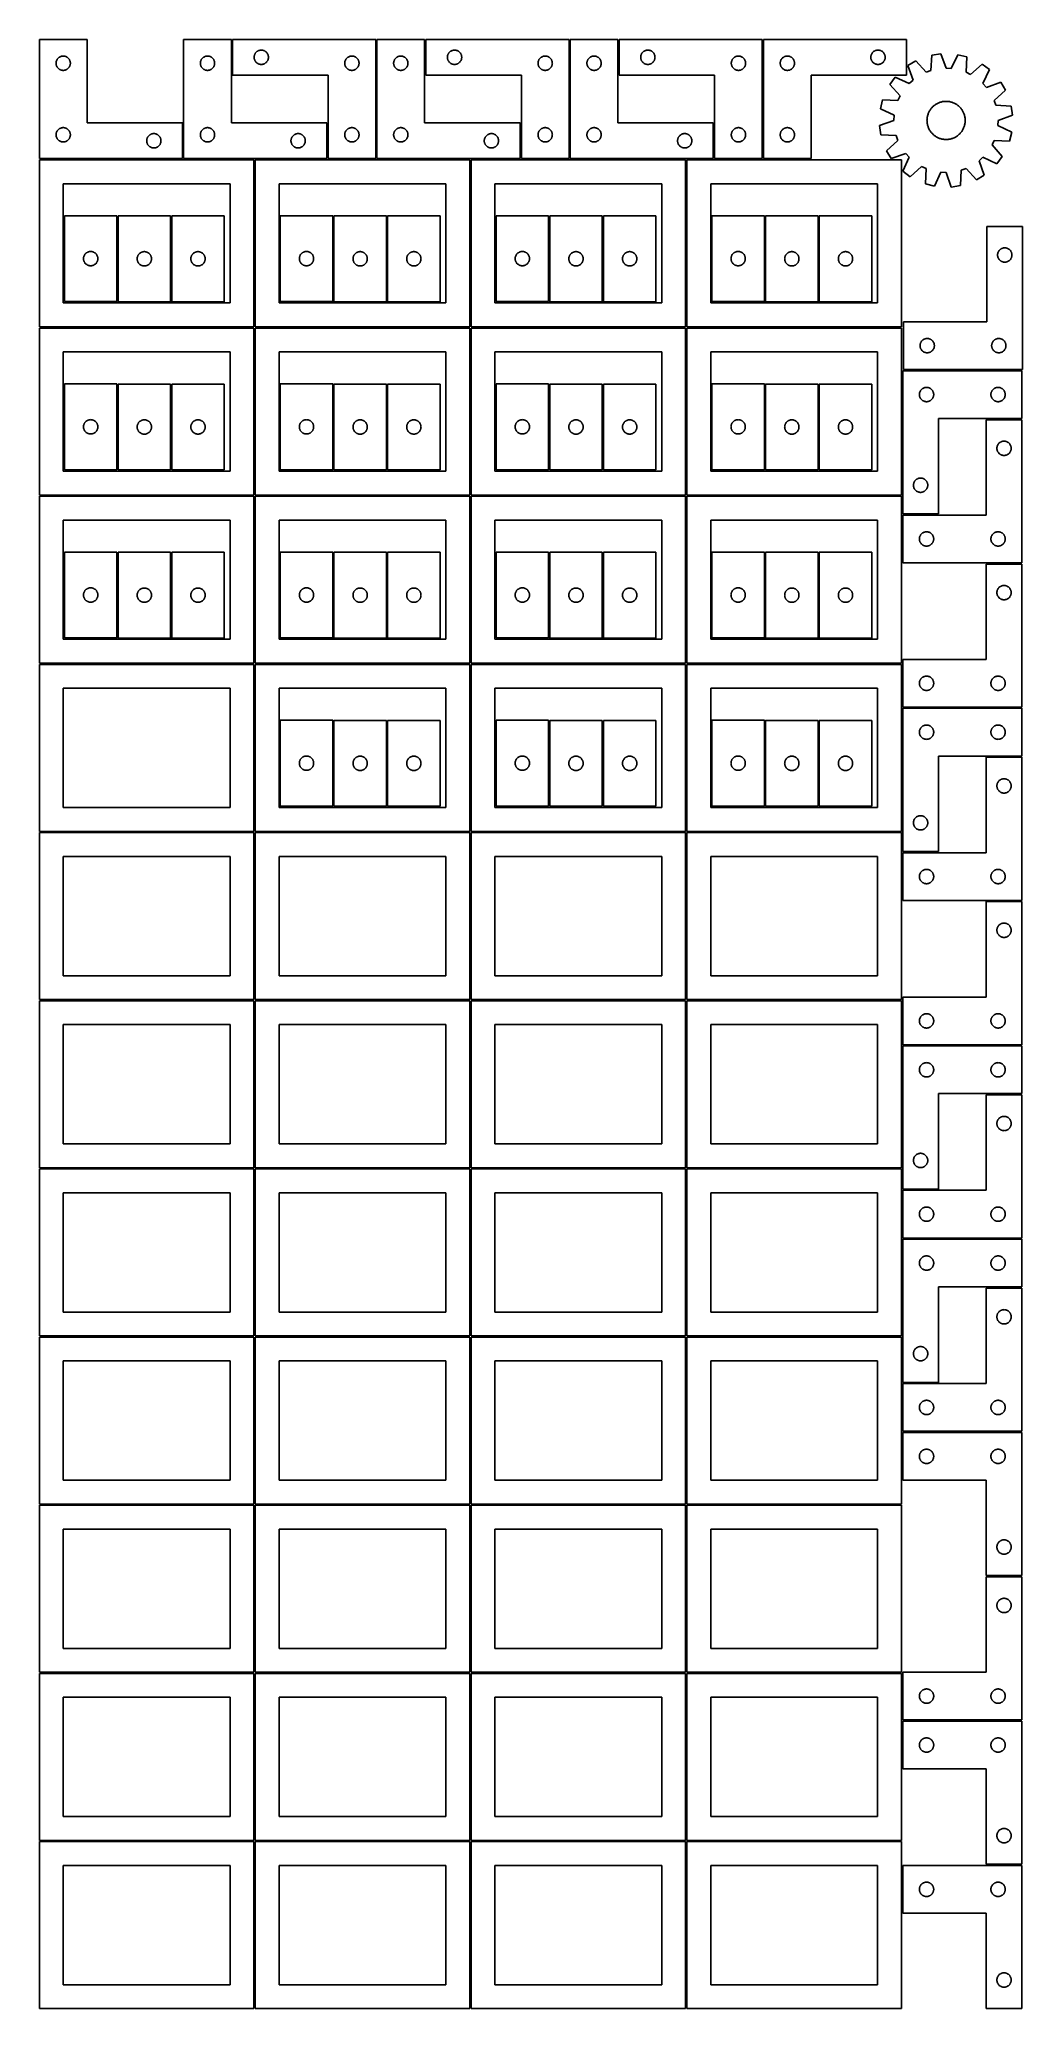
# Model space of a CAD drawing. Header units: millimetres. Extents: x 7 to 1243, y 7 to 2483.
import ezdxf

# ---------------------------------------------------------------- set-up
doc = ezdxf.new("R2010")
doc.units = ezdxf.units.MM
doc.layers.add('CUT', color=7, linetype='CONTINUOUS', true_color=0x000000)

msp = doc.modelspace()

# ---------------------------------------------------------------- linework, layer by layer
at = {"layer": 'CUT'}
for p, q in [((66.520965, 2483.251496), (6.520965, 2483.251496)), ((6.520965, 2483.251496), (6.520965, 2333.251496)), ((66.520965, 2378.251496), (66.520965, 2483.251496)), ((248.041961, 2483.251496), (188.041961, 2483.251496)), ((188.041961, 2483.251496), (188.041961, 2333.251496)), ((248.041961, 2378.251496), (248.041961, 2483.251496)), ((429.680752, 2483.2515), (249.680752, 2483.2515)), ((249.680752, 2483.2515), (249.680752, 2438.2515)), ((429.680752, 2333.2515), (429.680752, 2483.2515)), ((491.20169, 2483.251496), (431.20169, 2483.251496)), ((431.20169, 2483.251496), (431.20169, 2333.251496)), ((491.20169, 2378.251496), (491.20169, 2483.251496)), ((672.840542, 2483.2515), (492.840542, 2483.2515)), ((492.840542, 2483.2515), (492.840542, 2438.2515)), ((672.840542, 2333.2515), (672.840542, 2483.2515)), ((734.36151, 2483.251496), (674.36151, 2483.251496)), ((674.36151, 2483.251496), (674.36151, 2333.251496)), ((734.36151, 2378.251496), (734.36151, 2483.251496)), ((916.000301, 2483.2515), (736.000301, 2483.2515)), ((736.000301, 2483.2515), (736.000301, 2438.2515)), ((916.000301, 2333.2515), (916.000301, 2483.2515)), ((917.521299, 2483.251496), (1097.521299, 2483.251496)), ((917.521299, 2333.251496), (917.521299, 2483.251496)), ((1097.521299, 2483.251496), (1097.521299, 2438.251496)), ((27.520965, 2453.251496), (27.540234, 2453.840124)), ((27.540234, 2452.662868), (27.520965, 2453.251496)), ((27.540234, 2453.840124), (27.597961, 2454.426232)), ((27.597961, 2452.07676), (27.540234, 2452.662868)), ((27.597961, 2454.426232), (27.693897, 2455.007309)), ((27.693897, 2451.495683), (27.597961, 2452.07676)), ((27.693897, 2455.007309), (27.827632, 2455.580868)), ((27.827632, 2455.580868), (27.998593, 2456.144451)), ((27.998593, 2456.144451), (28.206049, 2456.695647)), ((28.206049, 2456.695647), (28.44911, 2457.232094)), ((28.44911, 2457.232094), (28.726736, 2457.751496)), ((28.726736, 2457.751496), (29.037738, 2458.251628)), ((29.037738, 2458.251628), (29.380785, 2458.730349)), ((29.380785, 2458.730349), (29.754406, 2459.185609)), ((29.754406, 2459.185609), (30.157004, 2459.615457)), ((30.157004, 2459.615457), (30.586852, 2460.018054)), ((30.586852, 2460.018054), (31.042112, 2460.391676)), ((31.042112, 2460.391676), (31.520833, 2460.734723)), ((31.520833, 2460.734723), (32.020965, 2461.045725)), ((32.020965, 2461.045725), (32.540366, 2461.323351)), ((32.540366, 2461.323351), (33.076814, 2461.566412)), ((33.076814, 2461.566412), (33.628009, 2461.773867)), ((33.628009, 2461.773867), (34.191593, 2461.944829)), ((34.191593, 2461.944829), (34.765152, 2462.078564)), ((34.765152, 2462.078564), (35.346229, 2462.1745)), ((35.346229, 2462.1745), (35.932336, 2462.232227)), ((35.932336, 2462.232227), (36.520965, 2462.251496)), ((36.520965, 2462.251496), (37.109593, 2462.232227)), ((37.109593, 2462.232227), (37.6957, 2462.1745)), ((37.6957, 2462.1745), (38.276778, 2462.078564)), ((38.276778, 2462.078564), (38.850336, 2461.944829)), ((38.850336, 2461.944829), (39.41392, 2461.773867)), ((39.41392, 2461.773867), (39.965116, 2461.566412)), ((39.965116, 2461.566412), (40.501563, 2461.323351)), ((40.501563, 2461.323351), (41.020965, 2461.045725)), ((41.020965, 2461.045725), (41.521097, 2460.734723)), ((41.521097, 2460.734723), (41.999817, 2460.391676)), ((41.999817, 2460.391676), (42.455077, 2460.018054)), ((42.455077, 2460.018054), (42.884926, 2459.615457)), ((42.884926, 2459.615457), (43.287523, 2459.185609)), ((43.287523, 2459.185609), (43.661145, 2458.730349)), ((43.661145, 2458.730349), (44.004191, 2458.251628)), ((44.004191, 2458.251628), (44.315193, 2457.751496)), ((44.315193, 2457.751496), (44.592819, 2457.232094)), ((44.592819, 2457.232094), (44.83588, 2456.695647)), ((44.83588, 2456.695647), (45.043336, 2456.144451)), ((45.043336, 2456.144451), (45.214297, 2455.580868)), ((45.214297, 2455.580868), (45.348032, 2455.007309)), ((45.348032, 2455.007309), (45.443968, 2454.426232)), ((45.443968, 2452.07676), (45.348032, 2451.495683)), ((45.443968, 2454.426232), (45.501695, 2453.840124)), ((45.501695, 2452.662868), (45.443968, 2452.07676)), ((45.501695, 2453.840124), (45.520965, 2453.251496)), ((45.520965, 2453.251496), (45.501695, 2452.662868)), ((209.041961, 2453.251496), (209.06123, 2453.840124)), ((209.06123, 2452.662868), (209.041961, 2453.251496)), ((209.06123, 2453.840124), (209.118957, 2454.426232)), ((209.118957, 2452.07676), (209.06123, 2452.662868)), ((209.118957, 2454.426232), (209.214893, 2455.007309)), ((209.214893, 2451.495683), (209.118957, 2452.07676)), ((209.214893, 2455.007309), (209.348628, 2455.580868)), ((209.348628, 2455.580868), (209.51959, 2456.144451)), ((209.51959, 2456.144451), (209.727045, 2456.695647)), ((209.727045, 2456.695647), (209.970106, 2457.232094)), ((209.970106, 2457.232094), (210.247732, 2457.751496)), ((210.247732, 2457.751496), (210.558734, 2458.251628)), ((210.558734, 2458.251628), (210.901781, 2458.730349)), ((210.901781, 2458.730349), (211.275402, 2459.185609)), ((211.275402, 2459.185609), (211.678, 2459.615457)), ((211.678, 2459.615457), (212.107848, 2460.018054)), ((212.107848, 2460.018054), (212.563108, 2460.391676)), ((212.563108, 2460.391676), (213.041829, 2460.734723)), ((213.041829, 2460.734723), (213.541961, 2461.045725)), ((213.541961, 2461.045725), (214.061363, 2461.323351)), ((214.061363, 2461.323351), (214.59781, 2461.566412)), ((214.59781, 2461.566412), (215.149006, 2461.773867)), ((215.149006, 2461.773867), (215.712589, 2461.944829)), ((215.712589, 2461.944829), (216.286148, 2462.078564)), ((216.286148, 2462.078564), (216.867225, 2462.1745)), ((216.867225, 2462.1745), (217.453333, 2462.232227)), ((217.453333, 2462.232227), (218.041961, 2462.251496)), ((218.041961, 2462.251496), (218.630589, 2462.232227)), ((218.630589, 2462.232227), (219.216696, 2462.1745)), ((219.216696, 2462.1745), (219.797774, 2462.078564)), ((219.797774, 2462.078564), (220.371332, 2461.944829)), ((220.371332, 2461.944829), (220.934916, 2461.773867)), ((220.934916, 2461.773867), (221.486112, 2461.566412)), ((221.486112, 2461.566412), (222.022559, 2461.323351)), ((222.022559, 2461.323351), (222.541961, 2461.045725)), ((222.541961, 2461.045725), (223.042093, 2460.734723)), ((223.042093, 2460.734723), (223.520814, 2460.391676)), ((223.520814, 2460.391676), (223.976073, 2460.018054)), ((223.976073, 2460.018054), (224.405922, 2459.615457)), ((224.405922, 2459.615457), (224.808519, 2459.185609)), ((224.808519, 2459.185609), (225.182141, 2458.730349)), ((225.182141, 2458.730349), (225.525187, 2458.251628)), ((225.525187, 2458.251628), (225.836189, 2457.751496)), ((225.836189, 2457.751496), (226.113815, 2457.232094)), ((226.113815, 2457.232094), (226.356877, 2456.695647)), ((226.356877, 2456.695647), (226.564332, 2456.144451)), ((226.564332, 2456.144451), (226.735293, 2455.580868)), ((226.735293, 2455.580868), (226.869028, 2455.007309)), ((226.869028, 2455.007309), (226.964964, 2454.426232)), ((226.964964, 2452.07676), (226.869028, 2451.495683)), ((226.964964, 2454.426232), (227.022691, 2453.840124)), ((227.022691, 2452.662868), (226.964964, 2452.07676)), ((227.022691, 2453.840124), (227.041961, 2453.251496)), ((227.041961, 2453.251496), (227.022691, 2452.662868)), ((276.680752, 2460.7515), (276.700021, 2461.340128)), ((276.700021, 2460.162872), (276.680752, 2460.7515)), ((276.700021, 2461.340128), (276.757748, 2461.926235)), ((276.757748, 2459.576764), (276.700021, 2460.162872)), ((276.757748, 2461.926235), (276.853684, 2462.507313)), ((276.853684, 2458.995687), (276.757748, 2459.576764)), ((276.853684, 2462.507313), (276.987419, 2463.080871)), ((276.987419, 2458.422128), (276.853684, 2458.995687)), ((276.987419, 2463.080871), (277.15838, 2463.644455)), ((277.15838, 2457.858545), (276.987419, 2458.422128)), ((277.15838, 2463.644455), (277.365836, 2464.195651)), ((277.365836, 2457.307349), (277.15838, 2457.858545)), ((277.365836, 2464.195651), (277.608897, 2464.732098)), ((277.608897, 2456.770902), (277.365836, 2457.307349)), ((277.608897, 2464.732098), (277.886523, 2465.2515)), ((277.886523, 2456.2515), (277.608897, 2456.770902)), ((277.886523, 2465.2515), (278.197525, 2465.751632)), ((278.197525, 2455.751368), (277.886523, 2456.2515)), ((278.197525, 2465.751632), (278.540572, 2466.230353)), ((278.540572, 2455.272647), (278.197525, 2455.751368)), ((278.540572, 2466.230353), (278.914193, 2466.685612)), ((278.914193, 2454.817387), (278.540572, 2455.272647)), ((278.914193, 2466.685612), (279.316791, 2467.115461)), ((279.316791, 2454.387539), (278.914193, 2454.817387)), ((279.316791, 2467.115461), (279.746639, 2467.518058)), ((279.746639, 2453.984941), (279.316791, 2454.387539)), ((279.746639, 2467.518058), (280.201899, 2467.89168)), ((280.201899, 2453.61132), (279.746639, 2453.984941)), ((280.201899, 2467.89168), (280.680619, 2468.234726)), ((280.680619, 2453.268273), (280.201899, 2453.61132)), ((280.680619, 2468.234726), (281.180752, 2468.545728)), ((281.180752, 2452.957271), (280.680619, 2453.268273)), ((281.180752, 2468.545728), (281.700153, 2468.823354)), ((281.700153, 2452.679645), (281.180752, 2452.957271)), ((281.700153, 2468.823354), (282.236601, 2469.066416)), ((282.236601, 2452.436584), (281.700153, 2452.679645)), ((282.236601, 2469.066416), (282.787796, 2469.273871)), ((282.787796, 2452.229129), (282.236601, 2452.436584)), ((282.787796, 2469.273871), (283.35138, 2469.444832)), ((283.35138, 2452.058167), (282.787796, 2452.229129)), ((283.35138, 2469.444832), (283.924939, 2469.578567)), ((283.924939, 2451.924432), (283.35138, 2452.058167)), ((283.924939, 2469.578567), (284.506016, 2469.674504)), ((284.506016, 2469.674504), (285.092123, 2469.73223)), ((285.092123, 2469.73223), (285.680752, 2469.7515)), ((285.680752, 2469.7515), (286.26938, 2469.73223)), ((286.26938, 2469.73223), (286.855487, 2469.674504)), ((286.855487, 2469.674504), (287.436564, 2469.578567)), ((287.436564, 2469.578567), (288.010123, 2469.444832)), ((288.010123, 2452.058167), (287.436564, 2451.924432)), ((288.010123, 2469.444832), (288.573707, 2469.273871)), ((288.573707, 2452.229129), (288.010123, 2452.058167)), ((288.573707, 2469.273871), (289.124902, 2469.066416)), ((289.124902, 2452.436584), (288.573707, 2452.229129)), ((289.124902, 2469.066416), (289.66135, 2468.823354)), ((289.66135, 2452.679645), (289.124902, 2452.436584)), ((289.66135, 2468.823354), (290.180752, 2468.545728)), ((290.180752, 2452.957271), (289.66135, 2452.679645)), ((290.180752, 2468.545728), (290.680884, 2468.234726)), ((290.680884, 2453.268273), (290.180752, 2452.957271)), ((290.680884, 2468.234726), (291.159604, 2467.89168)), ((291.159604, 2453.61132), (290.680884, 2453.268273)), ((291.159604, 2467.89168), (291.614864, 2467.518058)), ((291.614864, 2453.984941), (291.159604, 2453.61132)), ((291.614864, 2467.518058), (292.044713, 2467.115461)), ((292.044713, 2454.387539), (291.614864, 2453.984941)), ((292.044713, 2467.115461), (292.44731, 2466.685612)), ((292.44731, 2454.817387), (292.044713, 2454.387539)), ((292.44731, 2466.685612), (292.820932, 2466.230353)), ((292.820932, 2455.272647), (292.44731, 2454.817387)), ((292.820932, 2466.230353), (293.163978, 2465.751632)), ((293.163978, 2455.751368), (292.820932, 2455.272647)), ((293.163978, 2465.751632), (293.47498, 2465.2515)), ((293.47498, 2456.2515), (293.163978, 2455.751368)), ((293.47498, 2465.2515), (293.752606, 2464.732098)), ((293.752606, 2456.770902), (293.47498, 2456.2515)), ((293.752606, 2464.732098), (293.995667, 2464.195651)), ((293.995667, 2457.307349), (293.752606, 2456.770902)), ((293.995667, 2464.195651), (294.203123, 2463.644455)), ((294.203123, 2457.858545), (293.995667, 2457.307349)), ((294.203123, 2463.644455), (294.374084, 2463.080871)), ((294.374084, 2458.422128), (294.203123, 2457.858545)), ((294.374084, 2463.080871), (294.507819, 2462.507313)), ((294.507819, 2458.995687), (294.374084, 2458.422128)), ((294.507819, 2462.507313), (294.603755, 2461.926235)), ((294.603755, 2459.576764), (294.507819, 2458.995687)), ((294.603755, 2461.926235), (294.661482, 2461.340128)), ((294.661482, 2460.162872), (294.603755, 2459.576764)), ((294.661482, 2461.340128), (294.680752, 2460.7515)), ((294.680752, 2460.7515), (294.661482, 2460.162872)), ((390.680752, 2453.2515), (390.700021, 2453.840128)), ((390.700021, 2452.662872), (390.680752, 2453.2515)), ((390.700021, 2453.840128), (390.757748, 2454.426235)), ((390.757748, 2452.076764), (390.700021, 2452.662872)), ((390.757748, 2454.426235), (390.853684, 2455.007313)), ((390.853684, 2451.495687), (390.757748, 2452.076764)), ((390.853684, 2455.007313), (390.987419, 2455.580871)), ((390.987419, 2455.580871), (391.15838, 2456.144455)), ((391.15838, 2456.144455), (391.365836, 2456.695651)), ((391.365836, 2456.695651), (391.608897, 2457.232098)), ((391.608897, 2457.232098), (391.886523, 2457.7515)), ((391.886523, 2457.7515), (392.197525, 2458.251632)), ((392.197525, 2458.251632), (392.540572, 2458.730353)), ((392.540572, 2458.730353), (392.914193, 2459.185612)), ((392.914193, 2459.185612), (393.316791, 2459.615461)), ((393.316791, 2459.615461), (393.746639, 2460.018058)), ((393.746639, 2460.018058), (394.201899, 2460.39168)), ((394.201899, 2460.39168), (394.680619, 2460.734726)), ((394.680619, 2460.734726), (395.180752, 2461.045728)), ((395.180752, 2461.045728), (395.700153, 2461.323354)), ((395.700153, 2461.323354), (396.236601, 2461.566416)), ((396.236601, 2461.566416), (396.787796, 2461.773871)), ((396.787796, 2461.773871), (397.35138, 2461.944832)), ((397.35138, 2461.944832), (397.924939, 2462.078567)), ((397.924939, 2462.078567), (398.506016, 2462.174504)), ((398.506016, 2462.174504), (399.092123, 2462.23223)), ((399.092123, 2462.23223), (399.680752, 2462.2515)), ((399.680752, 2462.2515), (400.26938, 2462.23223)), ((400.26938, 2462.23223), (400.855487, 2462.174504)), ((400.855487, 2462.174504), (401.436564, 2462.078567)), ((401.436564, 2462.078567), (402.010123, 2461.944832)), ((402.010123, 2461.944832), (402.573707, 2461.773871)), ((402.573707, 2461.773871), (403.124902, 2461.566416)), ((403.124902, 2461.566416), (403.66135, 2461.323354)), ((403.66135, 2461.323354), (404.180752, 2461.045728)), ((404.180752, 2461.045728), (404.680884, 2460.734726)), ((404.680884, 2460.734726), (405.159604, 2460.39168)), ((405.159604, 2460.39168), (405.614864, 2460.018058)), ((405.614864, 2460.018058), (406.044713, 2459.615461)), ((406.044713, 2459.615461), (406.44731, 2459.185612)), ((406.44731, 2459.185612), (406.820932, 2458.730353)), ((406.820932, 2458.730353), (407.163978, 2458.251632)), ((407.163978, 2458.251632), (407.47498, 2457.7515)), ((407.47498, 2457.7515), (407.752606, 2457.232098)), ((407.752606, 2457.232098), (407.995667, 2456.695651)), ((407.995667, 2456.695651), (408.203123, 2456.144455)), ((408.203123, 2456.144455), (408.374084, 2455.580871)), ((408.374084, 2455.580871), (408.507819, 2455.007313)), ((408.507819, 2455.007313), (408.603755, 2454.426235)), ((408.603755, 2452.076764), (408.507819, 2451.495687)), ((408.603755, 2454.426235), (408.661482, 2453.840128)), ((408.661482, 2452.662872), (408.603755, 2452.076764)), ((408.661482, 2453.840128), (408.680752, 2453.2515)), ((408.680752, 2453.2515), (408.661482, 2452.662872)), ((452.20169, 2453.251496), (452.220959, 2453.840124)), ((452.220959, 2452.662868), (452.20169, 2453.251496)), ((452.220959, 2453.840124), (452.278686, 2454.426232)), ((452.278686, 2452.07676), (452.220959, 2452.662868)), ((452.278686, 2454.426232), (452.374622, 2455.007309)), ((452.374622, 2451.495683), (452.278686, 2452.07676)), ((452.374622, 2455.007309), (452.508357, 2455.580868)), ((452.508357, 2455.580868), (452.679319, 2456.144451)), ((452.679319, 2456.144451), (452.886774, 2456.695647)), ((452.886774, 2456.695647), (453.129835, 2457.232094)), ((453.129835, 2457.232094), (453.407461, 2457.751496)), ((453.407461, 2457.751496), (453.718463, 2458.251628)), ((453.718463, 2458.251628), (454.06151, 2458.730349)), ((454.06151, 2458.730349), (454.435131, 2459.185609)), ((454.435131, 2459.185609), (454.837729, 2459.615457)), ((454.837729, 2459.615457), (455.267577, 2460.018054)), ((455.267577, 2460.018054), (455.722837, 2460.391676)), ((455.722837, 2460.391676), (456.201558, 2460.734723)), ((456.201558, 2460.734723), (456.70169, 2461.045725)), ((456.70169, 2461.045725), (457.221092, 2461.323351)), ((457.221092, 2461.323351), (457.757539, 2461.566412)), ((457.757539, 2461.566412), (458.308735, 2461.773867)), ((458.308735, 2461.773867), (458.872318, 2461.944829)), ((458.872318, 2461.944829), (459.445877, 2462.078564)), ((459.445877, 2462.078564), (460.026954, 2462.1745)), ((460.026954, 2462.1745), (460.613062, 2462.232227)), ((460.613062, 2462.232227), (461.20169, 2462.251496)), ((461.20169, 2462.251496), (461.790318, 2462.232227)), ((461.790318, 2462.232227), (462.376425, 2462.1745)), ((462.376425, 2462.1745), (462.957503, 2462.078564)), ((462.957503, 2462.078564), (463.531061, 2461.944829)), ((463.531061, 2461.944829), (464.094645, 2461.773867)), ((464.094645, 2461.773867), (464.645841, 2461.566412)), ((464.645841, 2461.566412), (465.182288, 2461.323351)), ((465.182288, 2461.323351), (465.70169, 2461.045725)), ((465.70169, 2461.045725), (466.201822, 2460.734723)), ((466.201822, 2460.734723), (466.680543, 2460.391676)), ((466.680543, 2460.391676), (467.135802, 2460.018054)), ((467.135802, 2460.018054), (467.565651, 2459.615457)), ((467.565651, 2459.615457), (467.968248, 2459.185609)), ((467.968248, 2459.185609), (468.34187, 2458.730349)), ((468.34187, 2458.730349), (468.684916, 2458.251628)), ((468.684916, 2458.251628), (468.995918, 2457.751496)), ((468.995918, 2457.751496), (469.273544, 2457.232094)), ((469.273544, 2457.232094), (469.516606, 2456.695647)), ((469.516606, 2456.695647), (469.724061, 2456.144451)), ((469.724061, 2456.144451), (469.895022, 2455.580868)), ((469.895022, 2455.580868), (470.028757, 2455.007309)), ((470.028757, 2455.007309), (470.124693, 2454.426232)), ((470.124693, 2452.07676), (470.028757, 2451.495683)), ((470.124693, 2454.426232), (470.18242, 2453.840124)), ((470.18242, 2452.662868), (470.124693, 2452.07676)), ((470.18242, 2453.840124), (470.20169, 2453.251496)), ((470.20169, 2453.251496), (470.18242, 2452.662868)), ((519.840542, 2460.7515), (519.859811, 2461.340128)), ((519.859811, 2460.162872), (519.840542, 2460.7515)), ((519.859811, 2461.340128), (519.917538, 2461.926235)), ((519.917538, 2459.576764), (519.859811, 2460.162872)), ((519.917538, 2461.926235), (520.013474, 2462.507313)), ((520.013474, 2458.995687), (519.917538, 2459.576764)), ((520.013474, 2462.507313), (520.147209, 2463.080871)), ((520.147209, 2458.422128), (520.013474, 2458.995687)), ((520.147209, 2463.080871), (520.31817, 2463.644455)), ((520.31817, 2457.858545), (520.147209, 2458.422128)), ((520.31817, 2463.644455), (520.525626, 2464.195651)), ((520.525626, 2457.307349), (520.31817, 2457.858545)), ((520.525626, 2464.195651), (520.768687, 2464.732098)), ((520.768687, 2456.770902), (520.525626, 2457.307349)), ((520.768687, 2464.732098), (521.046313, 2465.2515)), ((521.046313, 2456.2515), (520.768687, 2456.770902)), ((521.046313, 2465.2515), (521.357315, 2465.751632)), ((521.357315, 2455.751368), (521.046313, 2456.2515)), ((521.357315, 2465.751632), (521.700362, 2466.230353)), ((521.700362, 2455.272647), (521.357315, 2455.751368)), ((521.700362, 2466.230353), (522.073983, 2466.685612)), ((522.073983, 2454.817387), (521.700362, 2455.272647)), ((522.073983, 2466.685612), (522.476581, 2467.115461)), ((522.476581, 2454.387539), (522.073983, 2454.817387)), ((522.476581, 2467.115461), (522.906429, 2467.518058)), ((522.906429, 2453.984941), (522.476581, 2454.387539)), ((522.906429, 2467.518058), (523.361689, 2467.89168)), ((523.361689, 2453.61132), (522.906429, 2453.984941)), ((523.361689, 2467.89168), (523.84041, 2468.234726)), ((523.84041, 2453.268273), (523.361689, 2453.61132)), ((523.84041, 2468.234726), (524.340542, 2468.545728)), ((524.340542, 2452.957271), (523.84041, 2453.268273)), ((524.340542, 2468.545728), (524.859943, 2468.823354)), ((524.859943, 2452.679645), (524.340542, 2452.957271)), ((524.859943, 2468.823354), (525.396391, 2469.066416)), ((525.396391, 2452.436584), (524.859943, 2452.679645)), ((525.396391, 2469.066416), (525.947586, 2469.273871)), ((525.947586, 2452.229129), (525.396391, 2452.436584)), ((525.947586, 2469.273871), (526.51117, 2469.444832)), ((526.51117, 2452.058167), (525.947586, 2452.229129)), ((526.51117, 2469.444832), (527.084729, 2469.578567)), ((527.084729, 2451.924432), (526.51117, 2452.058167)), ((527.084729, 2469.578567), (527.665806, 2469.674504)), ((527.665806, 2469.674504), (528.251913, 2469.73223)), ((528.251913, 2469.73223), (528.840542, 2469.7515)), ((528.840542, 2469.7515), (529.42917, 2469.73223)), ((529.42917, 2469.73223), (530.015277, 2469.674504)), ((530.015277, 2469.674504), (530.596355, 2469.578567)), ((530.596355, 2469.578567), (531.169913, 2469.444832)), ((531.169913, 2452.058167), (530.596355, 2451.924432)), ((531.169913, 2469.444832), (531.733497, 2469.273871)), ((531.733497, 2452.229129), (531.169913, 2452.058167)), ((531.733497, 2469.273871), (532.284693, 2469.066416)), ((532.284693, 2452.436584), (531.733497, 2452.229129)), ((532.284693, 2469.066416), (532.82114, 2468.823354)), ((532.82114, 2452.679645), (532.284693, 2452.436584)), ((532.82114, 2468.823354), (533.340542, 2468.545728)), ((533.340542, 2452.957271), (532.82114, 2452.679645)), ((533.340542, 2468.545728), (533.840674, 2468.234726)), ((533.840674, 2453.268273), (533.340542, 2452.957271)), ((533.840674, 2468.234726), (534.319394, 2467.89168)), ((534.319394, 2453.61132), (533.840674, 2453.268273)), ((534.319394, 2467.89168), (534.774654, 2467.518058)), ((534.774654, 2453.984941), (534.319394, 2453.61132)), ((534.774654, 2467.518058), (535.204503, 2467.115461)), ((535.204503, 2454.387539), (534.774654, 2453.984941)), ((535.204503, 2467.115461), (535.6071, 2466.685612)), ((535.6071, 2454.817387), (535.204503, 2454.387539)), ((535.6071, 2466.685612), (535.980722, 2466.230353)), ((535.980722, 2455.272647), (535.6071, 2454.817387)), ((535.980722, 2466.230353), (536.323768, 2465.751632)), ((536.323768, 2455.751368), (535.980722, 2455.272647)), ((536.323768, 2465.751632), (536.63477, 2465.2515)), ((536.63477, 2456.2515), (536.323768, 2455.751368)), ((536.63477, 2465.2515), (536.912396, 2464.732098)), ((536.912396, 2456.770902), (536.63477, 2456.2515)), ((536.912396, 2464.732098), (537.155457, 2464.195651)), ((537.155457, 2457.307349), (536.912396, 2456.770902)), ((537.155457, 2464.195651), (537.362913, 2463.644455)), ((537.362913, 2457.858545), (537.155457, 2457.307349)), ((537.362913, 2463.644455), (537.533874, 2463.080871)), ((537.533874, 2458.422128), (537.362913, 2457.858545)), ((537.533874, 2463.080871), (537.667609, 2462.507313)), ((537.667609, 2458.995687), (537.533874, 2458.422128)), ((537.667609, 2462.507313), (537.763545, 2461.926235)), ((537.763545, 2459.576764), (537.667609, 2458.995687)), ((537.763545, 2461.926235), (537.821272, 2461.340128)), ((537.821272, 2460.162872), (537.763545, 2459.576764)), ((537.821272, 2461.340128), (537.840542, 2460.7515)), ((537.840542, 2460.7515), (537.821272, 2460.162872)), ((633.840542, 2453.2515), (633.859811, 2453.840128)), ((633.859811, 2452.662872), (633.840542, 2453.2515)), ((633.859811, 2453.840128), (633.917538, 2454.426235)), ((633.917538, 2452.076764), (633.859811, 2452.662872)), ((633.917538, 2454.426235), (634.013474, 2455.007313)), ((634.013474, 2451.495687), (633.917538, 2452.076764)), ((634.013474, 2455.007313), (634.147209, 2455.580871)), ((634.147209, 2455.580871), (634.31817, 2456.144455)), ((634.31817, 2456.144455), (634.525626, 2456.695651)), ((634.525626, 2456.695651), (634.768687, 2457.232098)), ((634.768687, 2457.232098), (635.046313, 2457.7515)), ((635.046313, 2457.7515), (635.357315, 2458.251632)), ((635.357315, 2458.251632), (635.700362, 2458.730353)), ((635.700362, 2458.730353), (636.073983, 2459.185612)), ((636.073983, 2459.185612), (636.476581, 2459.615461)), ((636.476581, 2459.615461), (636.906429, 2460.018058)), ((636.906429, 2460.018058), (637.361689, 2460.39168)), ((637.361689, 2460.39168), (637.84041, 2460.734726)), ((637.84041, 2460.734726), (638.340542, 2461.045728)), ((638.340542, 2461.045728), (638.859943, 2461.323354)), ((638.859943, 2461.323354), (639.396391, 2461.566416)), ((639.396391, 2461.566416), (639.947586, 2461.773871)), ((639.947586, 2461.773871), (640.51117, 2461.944832)), ((640.51117, 2461.944832), (641.084729, 2462.078567)), ((641.084729, 2462.078567), (641.665806, 2462.174504)), ((641.665806, 2462.174504), (642.251913, 2462.23223)), ((642.251913, 2462.23223), (642.840542, 2462.2515)), ((642.840542, 2462.2515), (643.42917, 2462.23223)), ((643.42917, 2462.23223), (644.015277, 2462.174504)), ((644.015277, 2462.174504), (644.596355, 2462.078567)), ((644.596355, 2462.078567), (645.169913, 2461.944832)), ((645.169913, 2461.944832), (645.733497, 2461.773871)), ((645.733497, 2461.773871), (646.284693, 2461.566416)), ((646.284693, 2461.566416), (646.82114, 2461.323354)), ((646.82114, 2461.323354), (647.340542, 2461.045728)), ((647.340542, 2461.045728), (647.840674, 2460.734726)), ((647.840674, 2460.734726), (648.319394, 2460.39168)), ((648.319394, 2460.39168), (648.774654, 2460.018058)), ((648.774654, 2460.018058), (649.204503, 2459.615461)), ((649.204503, 2459.615461), (649.6071, 2459.185612)), ((649.6071, 2459.185612), (649.980722, 2458.730353)), ((649.980722, 2458.730353), (650.323768, 2458.251632)), ((650.323768, 2458.251632), (650.63477, 2457.7515)), ((650.63477, 2457.7515), (650.912396, 2457.232098)), ((650.912396, 2457.232098), (651.155457, 2456.695651)), ((651.155457, 2456.695651), (651.362913, 2456.144455)), ((651.362913, 2456.144455), (651.533874, 2455.580871)), ((651.533874, 2455.580871), (651.667609, 2455.007313)), ((651.667609, 2455.007313), (651.763545, 2454.426235)), ((651.763545, 2452.076764), (651.667609, 2451.495687)), ((651.763545, 2454.426235), (651.821272, 2453.840128)), ((651.821272, 2452.662872), (651.763545, 2452.076764)), ((651.821272, 2453.840128), (651.840542, 2453.2515)), ((651.840542, 2453.2515), (651.821272, 2452.662872)), ((695.36151, 2453.251496), (695.38078, 2453.840124)), ((695.38078, 2452.662868), (695.36151, 2453.251496)), ((695.38078, 2453.840124), (695.438507, 2454.426232)), ((695.438507, 2452.07676), (695.38078, 2452.662868)), ((695.438507, 2454.426232), (695.534443, 2455.007309)), ((695.534443, 2451.495683), (695.438507, 2452.07676)), ((695.534443, 2455.007309), (695.668178, 2455.580868)), ((695.668178, 2455.580868), (695.839139, 2456.144451)), ((695.839139, 2456.144451), (696.046594, 2456.695647)), ((696.046594, 2456.695647), (696.289656, 2457.232094)), ((696.289656, 2457.232094), (696.567282, 2457.751496)), ((696.567282, 2457.751496), (696.878284, 2458.251628)), ((696.878284, 2458.251628), (697.22133, 2458.730349)), ((697.22133, 2458.730349), (697.594952, 2459.185609)), ((697.594952, 2459.185609), (697.997549, 2459.615457)), ((697.997549, 2459.615457), (698.427398, 2460.018054)), ((698.427398, 2460.018054), (698.882657, 2460.391676)), ((698.882657, 2460.391676), (699.361378, 2460.734723)), ((699.361378, 2460.734723), (699.86151, 2461.045725)), ((699.86151, 2461.045725), (700.380912, 2461.323351)), ((700.380912, 2461.323351), (700.917359, 2461.566412)), ((700.917359, 2461.566412), (701.468555, 2461.773867)), ((701.468555, 2461.773867), (702.032139, 2461.944829)), ((702.032139, 2461.944829), (702.605697, 2462.078564)), ((702.605697, 2462.078564), (703.186775, 2462.1745)), ((703.186775, 2462.1745), (703.772882, 2462.232227)), ((703.772882, 2462.232227), (704.36151, 2462.251496)), ((704.36151, 2462.251496), (704.950138, 2462.232227)), ((704.950138, 2462.232227), (705.536246, 2462.1745)), ((705.536246, 2462.1745), (706.117323, 2462.078564)), ((706.117323, 2462.078564), (706.690882, 2461.944829)), ((706.690882, 2461.944829), (707.254465, 2461.773867)), ((707.254465, 2461.773867), (707.805661, 2461.566412)), ((707.805661, 2461.566412), (708.342109, 2461.323351)), ((708.342109, 2461.323351), (708.86151, 2461.045725)), ((708.86151, 2461.045725), (709.361642, 2460.734723)), ((709.361642, 2460.734723), (709.840363, 2460.391676)), ((709.840363, 2460.391676), (710.295623, 2460.018054)), ((710.295623, 2460.018054), (710.725471, 2459.615457)), ((710.725471, 2459.615457), (711.128069, 2459.185609)), ((711.128069, 2459.185609), (711.50169, 2458.730349)), ((711.50169, 2458.730349), (711.844737, 2458.251628)), ((711.844737, 2458.251628), (712.155739, 2457.751496)), ((712.155739, 2457.751496), (712.433365, 2457.232094)), ((712.433365, 2457.232094), (712.676426, 2456.695647)), ((712.676426, 2456.695647), (712.883881, 2456.144451)), ((712.883881, 2456.144451), (713.054843, 2455.580868)), ((713.054843, 2455.580868), (713.188578, 2455.007309)), ((713.188578, 2455.007309), (713.284514, 2454.426232)), ((713.284514, 2452.07676), (713.188578, 2451.495683)), ((713.284514, 2454.426232), (713.342241, 2453.840124)), ((713.342241, 2452.662868), (713.284514, 2452.07676)), ((713.342241, 2453.840124), (713.36151, 2453.251496)), ((713.36151, 2453.251496), (713.342241, 2452.662868)), ((763.000301, 2460.7515), (763.019571, 2461.340128)), ((763.019571, 2460.162872), (763.000301, 2460.7515)), ((763.019571, 2461.340128), (763.077297, 2461.926235)), ((763.077297, 2459.576764), (763.019571, 2460.162872)), ((763.077297, 2461.926235), (763.173234, 2462.507313)), ((763.173234, 2458.995687), (763.077297, 2459.576764)), ((763.173234, 2462.507313), (763.306969, 2463.080871)), ((763.306969, 2458.422128), (763.173234, 2458.995687)), ((763.306969, 2463.080871), (763.47793, 2463.644455)), ((763.47793, 2457.858545), (763.306969, 2458.422128)), ((763.47793, 2463.644455), (763.685385, 2464.195651)), ((763.685385, 2457.307349), (763.47793, 2457.858545)), ((763.685385, 2464.195651), (763.928446, 2464.732098)), ((763.928446, 2456.770902), (763.685385, 2457.307349)), ((763.928446, 2464.732098), (764.206073, 2465.2515)), ((764.206073, 2456.2515), (763.928446, 2456.770902)), ((764.206073, 2465.2515), (764.517075, 2465.751632)), ((764.517075, 2455.751368), (764.206073, 2456.2515)), ((764.517075, 2465.751632), (764.860121, 2466.230353)), ((764.860121, 2455.272647), (764.517075, 2455.751368)), ((764.860121, 2466.230353), (765.233743, 2466.685612)), ((765.233743, 2454.817387), (764.860121, 2455.272647)), ((765.233743, 2466.685612), (765.63634, 2467.115461)), ((765.63634, 2454.387539), (765.233743, 2454.817387)), ((765.63634, 2467.115461), (766.066189, 2467.518058)), ((766.066189, 2453.984941), (765.63634, 2454.387539)), ((766.066189, 2467.518058), (766.521448, 2467.89168)), ((766.521448, 2453.61132), (766.066189, 2453.984941)), ((766.521448, 2467.89168), (767.000169, 2468.234726)), ((767.000169, 2453.268273), (766.521448, 2453.61132)), ((767.000169, 2468.234726), (767.500301, 2468.545728)), ((767.500301, 2452.957271), (767.000169, 2453.268273)), ((767.500301, 2468.545728), (768.019703, 2468.823354)), ((768.019703, 2452.679645), (767.500301, 2452.957271)), ((768.019703, 2468.823354), (768.55615, 2469.066416)), ((768.55615, 2452.436584), (768.019703, 2452.679645)), ((768.55615, 2469.066416), (769.107346, 2469.273871)), ((769.107346, 2452.229129), (768.55615, 2452.436584)), ((769.107346, 2469.273871), (769.67093, 2469.444832)), ((769.67093, 2452.058167), (769.107346, 2452.229129)), ((769.67093, 2469.444832), (770.244488, 2469.578567)), ((770.244488, 2451.924432), (769.67093, 2452.058167)), ((770.244488, 2469.578567), (770.825565, 2469.674504)), ((770.825565, 2469.674504), (771.411673, 2469.73223)), ((771.411673, 2469.73223), (772.000301, 2469.7515)), ((772.000301, 2469.7515), (772.588929, 2469.73223)), ((772.588929, 2469.73223), (773.175037, 2469.674504)), ((773.175037, 2469.674504), (773.756114, 2469.578567)), ((773.756114, 2469.578567), (774.329673, 2469.444832)), ((774.329673, 2452.058167), (773.756114, 2451.924432)), ((774.329673, 2469.444832), (774.893256, 2469.273871)), ((774.893256, 2452.229129), (774.329673, 2452.058167)), ((774.893256, 2469.273871), (775.444452, 2469.066416)), ((775.444452, 2452.436584), (774.893256, 2452.229129)), ((775.444452, 2469.066416), (775.980899, 2468.823354)), ((775.980899, 2452.679645), (775.444452, 2452.436584)), ((775.980899, 2468.823354), (776.500301, 2468.545728)), ((776.500301, 2452.957271), (775.980899, 2452.679645)), ((776.500301, 2468.545728), (777.000433, 2468.234726)), ((777.000433, 2453.268273), (776.500301, 2452.957271)), ((777.000433, 2468.234726), (777.479154, 2467.89168)), ((777.479154, 2453.61132), (777.000433, 2453.268273)), ((777.479154, 2467.89168), (777.934413, 2467.518058)), ((777.934413, 2453.984941), (777.479154, 2453.61132)), ((777.934413, 2467.518058), (778.364262, 2467.115461)), ((778.364262, 2454.387539), (777.934413, 2453.984941)), ((778.364262, 2467.115461), (778.766859, 2466.685612)), ((778.766859, 2454.817387), (778.364262, 2454.387539)), ((778.766859, 2466.685612), (779.140481, 2466.230353)), ((779.140481, 2455.272647), (778.766859, 2454.817387)), ((779.140481, 2466.230353), (779.483528, 2465.751632)), ((779.483528, 2455.751368), (779.140481, 2455.272647)), ((779.483528, 2465.751632), (779.79453, 2465.2515)), ((779.79453, 2456.2515), (779.483528, 2455.751368)), ((779.79453, 2465.2515), (780.072156, 2464.732098)), ((780.072156, 2456.770902), (779.79453, 2456.2515)), ((780.072156, 2464.732098), (780.315217, 2464.195651)), ((780.315217, 2457.307349), (780.072156, 2456.770902)), ((780.315217, 2464.195651), (780.522672, 2463.644455)), ((780.522672, 2457.858545), (780.315217, 2457.307349)), ((780.522672, 2463.644455), (780.693634, 2463.080871)), ((780.693634, 2458.422128), (780.522672, 2457.858545)), ((780.693634, 2463.080871), (780.827369, 2462.507313)), ((780.827369, 2458.995687), (780.693634, 2458.422128)), ((780.827369, 2462.507313), (780.923305, 2461.926235)), ((780.923305, 2459.576764), (780.827369, 2458.995687)), ((780.923305, 2461.926235), (780.981031, 2461.340128)), ((780.981031, 2460.162872), (780.923305, 2459.576764)), ((780.981031, 2461.340128), (781.000301, 2460.7515)), ((781.000301, 2460.7515), (780.981031, 2460.162872)), ((877.000301, 2453.2515), (877.019571, 2453.840128)), ((877.019571, 2452.662872), (877.000301, 2453.2515)), ((877.019571, 2453.840128), (877.077297, 2454.426235)), ((877.077297, 2452.076764), (877.019571, 2452.662872)), ((877.077297, 2454.426235), (877.173234, 2455.007313)), ((877.173234, 2451.495687), (877.077297, 2452.076764)), ((877.173234, 2455.007313), (877.306969, 2455.580871)), ((877.306969, 2455.580871), (877.47793, 2456.144455)), ((877.47793, 2456.144455), (877.685385, 2456.695651)), ((877.685385, 2456.695651), (877.928446, 2457.232098)), ((877.928446, 2457.232098), (878.206073, 2457.7515)), ((878.206073, 2457.7515), (878.517075, 2458.251632)), ((878.517075, 2458.251632), (878.860121, 2458.730353)), ((878.860121, 2458.730353), (879.233743, 2459.185612)), ((879.233743, 2459.185612), (879.63634, 2459.615461)), ((879.63634, 2459.615461), (880.066189, 2460.018058)), ((880.066189, 2460.018058), (880.521448, 2460.39168)), ((880.521448, 2460.39168), (881.000169, 2460.734726)), ((881.000169, 2460.734726), (881.500301, 2461.045728)), ((881.500301, 2461.045728), (882.019703, 2461.323354)), ((882.019703, 2461.323354), (882.55615, 2461.566416)), ((882.55615, 2461.566416), (883.107346, 2461.773871)), ((883.107346, 2461.773871), (883.67093, 2461.944832)), ((883.67093, 2461.944832), (884.244488, 2462.078567)), ((884.244488, 2462.078567), (884.825565, 2462.174504)), ((884.825565, 2462.174504), (885.411673, 2462.23223)), ((885.411673, 2462.23223), (886.000301, 2462.2515)), ((886.000301, 2462.2515), (886.588929, 2462.23223)), ((886.588929, 2462.23223), (887.175037, 2462.174504)), ((887.175037, 2462.174504), (887.756114, 2462.078567)), ((887.756114, 2462.078567), (888.329673, 2461.944832)), ((888.329673, 2461.944832), (888.893256, 2461.773871)), ((888.893256, 2461.773871), (889.444452, 2461.566416)), ((889.444452, 2461.566416), (889.980899, 2461.323354)), ((889.980899, 2461.323354), (890.500301, 2461.045728)), ((890.500301, 2461.045728), (891.000433, 2460.734726)), ((891.000433, 2460.734726), (891.479154, 2460.39168)), ((891.479154, 2460.39168), (891.934413, 2460.018058)), ((891.934413, 2460.018058), (892.364262, 2459.615461)), ((892.364262, 2459.615461), (892.766859, 2459.185612)), ((892.766859, 2459.185612), (893.140481, 2458.730353)), ((893.140481, 2458.730353), (893.483528, 2458.251632)), ((893.483528, 2458.251632), (893.79453, 2457.7515)), ((893.79453, 2457.7515), (894.072156, 2457.232098)), ((894.072156, 2457.232098), (894.315217, 2456.695651)), ((894.315217, 2456.695651), (894.522672, 2456.144455)), ((894.522672, 2456.144455), (894.693634, 2455.580871)), ((894.693634, 2455.580871), (894.827369, 2455.007313)), ((894.827369, 2455.007313), (894.923305, 2454.426235)), ((894.923305, 2452.076764), (894.827369, 2451.495687)), ((894.923305, 2454.426235), (894.981031, 2453.840128)), ((894.981031, 2452.662872), (894.923305, 2452.076764)), ((894.981031, 2453.840128), (895.000301, 2453.2515)), ((895.000301, 2453.2515), (894.981031, 2452.662872)), ((938.540569, 2453.840124), (938.521299, 2453.251496)), ((938.521299, 2453.251496), (938.540569, 2452.662868)), ((938.598295, 2454.426232), (938.540569, 2453.840124)), ((938.540569, 2452.662868), (938.598295, 2452.07676)), ((938.694231, 2455.007309), (938.598295, 2454.426232)), ((938.598295, 2452.07676), (938.694231, 2451.495683)), ((938.827967, 2455.580868), (938.694231, 2455.007309)), ((938.998928, 2456.144451), (938.827967, 2455.580868)), ((939.206383, 2456.695647), (938.998928, 2456.144451)), ((939.449444, 2457.232094), (939.206383, 2456.695647)), ((939.72707, 2457.751496), (939.449444, 2457.232094)), ((940.038072, 2458.251628), (939.72707, 2457.751496)), ((940.381119, 2458.730349), (940.038072, 2458.251628)), ((940.754741, 2459.185609), (940.381119, 2458.730349)), ((941.157338, 2459.615457), (940.754741, 2459.185609)), ((941.587187, 2460.018054), (941.157338, 2459.615457)), ((942.042446, 2460.391676), (941.587187, 2460.018054)), ((942.521167, 2460.734723), (942.042446, 2460.391676)), ((943.021299, 2461.045725), (942.521167, 2460.734723)), ((943.540701, 2461.323351), (943.021299, 2461.045725)), ((944.077148, 2461.566412), (943.540701, 2461.323351)), ((944.628344, 2461.773867), (944.077148, 2461.566412)), ((945.191928, 2461.944829), (944.628344, 2461.773867)), ((945.765486, 2462.078564), (945.191928, 2461.944829)), ((946.346563, 2462.1745), (945.765486, 2462.078564)), ((946.932671, 2462.232227), (946.346563, 2462.1745)), ((947.521299, 2462.251496), (946.932671, 2462.232227)), ((948.109927, 2462.232227), (947.521299, 2462.251496)), ((948.696035, 2462.1745), (948.109927, 2462.232227)), ((949.277112, 2462.078564), (948.696035, 2462.1745)), ((949.85067, 2461.944829), (949.277112, 2462.078564)), ((950.414254, 2461.773867), (949.85067, 2461.944829)), ((950.96545, 2461.566412), (950.414254, 2461.773867)), ((951.501897, 2461.323351), (950.96545, 2461.566412)), ((952.021299, 2461.045725), (951.501897, 2461.323351)), ((952.521431, 2460.734723), (952.021299, 2461.045725)), ((953.000152, 2460.391676), (952.521431, 2460.734723)), ((953.455411, 2460.018054), (953.000152, 2460.391676)), ((953.88526, 2459.615457), (953.455411, 2460.018054)), ((954.287857, 2459.185609), (953.88526, 2459.615457)), ((954.661479, 2458.730349), (954.287857, 2459.185609)), ((955.004526, 2458.251628), (954.661479, 2458.730349)), ((955.315528, 2457.751496), (955.004526, 2458.251628)), ((955.593154, 2457.232094), (955.315528, 2457.751496)), ((955.836215, 2456.695647), (955.593154, 2457.232094)), ((956.04367, 2456.144451), (955.836215, 2456.695647)), ((956.214631, 2455.580868), (956.04367, 2456.144451)), ((956.348367, 2455.007309), (956.214631, 2455.580868)), ((956.444303, 2454.426232), (956.348367, 2455.007309)), ((956.348367, 2451.495683), (956.444303, 2452.07676)), ((956.502029, 2453.840124), (956.444303, 2454.426232)), ((956.444303, 2452.07676), (956.502029, 2452.662868)), ((956.521299, 2453.251496), (956.502029, 2453.840124)), ((956.502029, 2452.662868), (956.521299, 2453.251496)), ((1052.540569, 2461.340124), (1052.521299, 2460.751496)), ((1052.521299, 2460.751496), (1052.540569, 2460.162868)), ((1052.598295, 2461.926232), (1052.540569, 2461.340124)), ((1052.540569, 2460.162868), (1052.598295, 2459.57676)), ((1052.694231, 2462.507309), (1052.598295, 2461.926232)), ((1052.598295, 2459.57676), (1052.694231, 2458.995683)), ((1052.827967, 2463.080868), (1052.694231, 2462.507309)), ((1052.694231, 2458.995683), (1052.827967, 2458.422125)), ((1052.998928, 2463.644451), (1052.827967, 2463.080868)), ((1052.827967, 2458.422125), (1052.998928, 2457.858541)), ((1053.206383, 2464.195647), (1052.998928, 2463.644451)), ((1052.998928, 2457.858541), (1053.206383, 2457.307345)), ((1053.449444, 2464.732094), (1053.206383, 2464.195647)), ((1053.206383, 2457.307345), (1053.449444, 2456.770898)), ((1053.72707, 2465.251496), (1053.449444, 2464.732094)), ((1053.449444, 2456.770898), (1053.72707, 2456.251496)), ((1054.038072, 2465.751628), (1053.72707, 2465.251496)), ((1053.72707, 2456.251496), (1054.038072, 2455.751364)), ((1054.381119, 2466.230349), (1054.038072, 2465.751628)), ((1054.038072, 2455.751364), (1054.381119, 2455.272643)), ((1054.754741, 2466.685609), (1054.381119, 2466.230349)), ((1054.381119, 2455.272643), (1054.754741, 2454.817384)), ((1055.157338, 2467.115457), (1054.754741, 2466.685609)), ((1054.754741, 2454.817384), (1055.157338, 2454.387535)), ((1055.587187, 2467.518054), (1055.157338, 2467.115457)), ((1055.157338, 2454.387535), (1055.587187, 2453.984938)), ((1056.042446, 2467.891676), (1055.587187, 2467.518054)), ((1055.587187, 2453.984938), (1056.042446, 2453.611316)), ((1056.521167, 2468.234723), (1056.042446, 2467.891676)), ((1056.042446, 2453.611316), (1056.521167, 2453.26827)), ((1057.021299, 2468.545725), (1056.521167, 2468.234723)), ((1056.521167, 2453.26827), (1057.021299, 2452.957268)), ((1057.540701, 2468.823351), (1057.021299, 2468.545725)), ((1057.021299, 2452.957268), (1057.540701, 2452.679642)), ((1058.077148, 2469.066412), (1057.540701, 2468.823351)), ((1057.540701, 2452.679642), (1058.077148, 2452.43658)), ((1058.628344, 2469.273867), (1058.077148, 2469.066412)), ((1058.077148, 2452.43658), (1058.628344, 2452.229125)), ((1059.191928, 2469.444829), (1058.628344, 2469.273867)), ((1058.628344, 2452.229125), (1059.191928, 2452.058164)), ((1059.765486, 2469.578564), (1059.191928, 2469.444829)), ((1059.191928, 2452.058164), (1059.765486, 2451.924429)), ((1060.346563, 2469.6745), (1059.765486, 2469.578564)), ((1060.932671, 2469.732227), (1060.346563, 2469.6745)), ((1061.521299, 2469.751496), (1060.932671, 2469.732227)), ((1062.109927, 2469.732227), (1061.521299, 2469.751496)), ((1062.696035, 2469.6745), (1062.109927, 2469.732227)), ((1063.277112, 2469.578564), (1062.696035, 2469.6745)), ((1063.85067, 2469.444829), (1063.277112, 2469.578564)), ((1063.277112, 2451.924429), (1063.85067, 2452.058164)), ((1064.414254, 2469.273867), (1063.85067, 2469.444829)), ((1063.85067, 2452.058164), (1064.414254, 2452.229125)), ((1064.96545, 2469.066412), (1064.414254, 2469.273867)), ((1064.414254, 2452.229125), (1064.96545, 2452.43658)), ((1065.501897, 2468.823351), (1064.96545, 2469.066412)), ((1064.96545, 2452.43658), (1065.501897, 2452.679642)), ((1066.021299, 2468.545725), (1065.501897, 2468.823351)), ((1065.501897, 2452.679642), (1066.021299, 2452.957268)), ((1066.521431, 2468.234723), (1066.021299, 2468.545725)), ((1066.021299, 2452.957268), (1066.521431, 2453.26827)), ((1067.000152, 2467.891676), (1066.521431, 2468.234723)), ((1066.521431, 2453.26827), (1067.000152, 2453.611316)), ((1067.455411, 2467.518054), (1067.000152, 2467.891676)), ((1067.000152, 2453.611316), (1067.455411, 2453.984938)), ((1067.88526, 2467.115457), (1067.455411, 2467.518054)), ((1067.455411, 2453.984938), (1067.88526, 2454.387535)), ((1068.287857, 2466.685609), (1067.88526, 2467.115457)), ((1067.88526, 2454.387535), (1068.287857, 2454.817384)), ((1068.661479, 2466.230349), (1068.287857, 2466.685609)), ((1068.287857, 2454.817384), (1068.661479, 2455.272643)), ((1069.004526, 2465.751628), (1068.661479, 2466.230349)), ((1068.661479, 2455.272643), (1069.004526, 2455.751364)), ((1069.315528, 2465.251496), (1069.004526, 2465.751628)), ((1069.004526, 2455.751364), (1069.315528, 2456.251496)), ((1069.593154, 2464.732094), (1069.315528, 2465.251496)), ((1069.315528, 2456.251496), (1069.593154, 2456.770898)), ((1069.836215, 2464.195647), (1069.593154, 2464.732094)), ((1069.593154, 2456.770898), (1069.836215, 2457.307345)), ((1070.04367, 2463.644451), (1069.836215, 2464.195647)), ((1069.836215, 2457.307345), (1070.04367, 2457.858541)), ((1070.214631, 2463.080868), (1070.04367, 2463.644451)), ((1070.04367, 2457.858541), (1070.214631, 2458.422125)), ((1070.348367, 2462.507309), (1070.214631, 2463.080868)), ((1070.214631, 2458.422125), (1070.348367, 2458.995683)), ((1070.444303, 2461.926232), (1070.348367, 2462.507309)), ((1070.348367, 2458.995683), (1070.444303, 2459.57676)), ((1070.502029, 2461.340124), (1070.444303, 2461.926232)), ((1070.444303, 2459.57676), (1070.502029, 2460.162868)), ((1070.521299, 2460.751496), (1070.502029, 2461.340124)), ((1070.502029, 2460.162868), (1070.521299, 2460.751496)), ((1109.042141, 2456.177299), (1099.147154, 2450.246471)), ((1122.103925, 2441.865338), (1109.042141, 2456.177299)), ((1129.175374, 2463.381086), (1128.157891, 2444.031482)), ((1140.586778, 2465.073808), (1129.175374, 2463.381086)), ((1147.177343, 2446.852752), (1140.586778, 2465.073808)), ((1161.94423, 2464.024585), (1153.599426, 2446.537256)), ((1173.13477, 2461.221501), (1161.94423, 2464.024585)), ((1172.250762, 2441.86534), (1173.13477, 2461.221501)), ((1192.464962, 2452.079002), (1178.063258, 2439.116235)), ((1201.730979, 2445.206856), (1192.464962, 2452.079002)), ((27.827632, 2450.922125), (27.693897, 2451.495683)), ((27.998593, 2450.358541), (27.827632, 2450.922125)), ((28.206049, 2449.807345), (27.998593, 2450.358541)), ((28.44911, 2449.270898), (28.206049, 2449.807345)), ((28.726736, 2448.751496), (28.44911, 2449.270898)), ((29.037738, 2448.251364), (28.726736, 2448.751496)), ((29.380785, 2447.772643), (29.037738, 2448.251364)), ((29.754406, 2447.317384), (29.380785, 2447.772643)), ((30.157004, 2446.887535), (29.754406, 2447.317384)), ((30.586852, 2446.484938), (30.157004, 2446.887535)), ((31.042112, 2446.111316), (30.586852, 2446.484938)), ((31.520833, 2445.76827), (31.042112, 2446.111316)), ((32.020965, 2445.457268), (31.520833, 2445.76827)), ((32.540366, 2445.179642), (32.020965, 2445.457268)), ((33.076814, 2444.93658), (32.540366, 2445.179642)), ((33.628009, 2444.729125), (33.076814, 2444.93658)), ((34.191593, 2444.558164), (33.628009, 2444.729125)), ((34.765152, 2444.424429), (34.191593, 2444.558164)), ((35.346229, 2444.328492), (34.765152, 2444.424429)), ((35.932336, 2444.270766), (35.346229, 2444.328492)), ((36.520965, 2444.251496), (35.932336, 2444.270766)), ((37.109593, 2444.270766), (36.520965, 2444.251496)), ((37.6957, 2444.328492), (37.109593, 2444.270766)), ((38.276778, 2444.424429), (37.6957, 2444.328492)), ((38.850336, 2444.558164), (38.276778, 2444.424429)), ((39.41392, 2444.729125), (38.850336, 2444.558164)), ((39.965116, 2444.93658), (39.41392, 2444.729125)), ((40.501563, 2445.179642), (39.965116, 2444.93658)), ((41.020965, 2445.457268), (40.501563, 2445.179642)), ((41.521097, 2445.76827), (41.020965, 2445.457268)), ((41.999817, 2446.111316), (41.521097, 2445.76827)), ((42.455077, 2446.484938), (41.999817, 2446.111316)), ((42.884926, 2446.887535), (42.455077, 2446.484938)), ((43.287523, 2447.317384), (42.884926, 2446.887535)), ((43.661145, 2447.772643), (43.287523, 2447.317384)), ((44.004191, 2448.251364), (43.661145, 2447.772643)), ((44.315193, 2448.751496), (44.004191, 2448.251364)), ((44.592819, 2449.270898), (44.315193, 2448.751496)), ((44.83588, 2449.807345), (44.592819, 2449.270898)), ((45.043336, 2450.358541), (44.83588, 2449.807345)), ((45.214297, 2450.922125), (45.043336, 2450.358541)), ((45.348032, 2451.495683), (45.214297, 2450.922125)), ((209.348628, 2450.922125), (209.214893, 2451.495683)), ((209.51959, 2450.358541), (209.348628, 2450.922125)), ((209.727045, 2449.807345), (209.51959, 2450.358541)), ((209.970106, 2449.270898), (209.727045, 2449.807345)), ((210.247732, 2448.751496), (209.970106, 2449.270898)), ((210.558734, 2448.251364), (210.247732, 2448.751496)), ((210.901781, 2447.772643), (210.558734, 2448.251364)), ((211.275402, 2447.317384), (210.901781, 2447.772643)), ((211.678, 2446.887535), (211.275402, 2447.317384)), ((212.107848, 2446.484938), (211.678, 2446.887535)), ((212.563108, 2446.111316), (212.107848, 2446.484938)), ((213.041829, 2445.76827), (212.563108, 2446.111316)), ((213.541961, 2445.457268), (213.041829, 2445.76827)), ((214.061363, 2445.179642), (213.541961, 2445.457268)), ((214.59781, 2444.93658), (214.061363, 2445.179642)), ((215.149006, 2444.729125), (214.59781, 2444.93658)), ((215.712589, 2444.558164), (215.149006, 2444.729125)), ((216.286148, 2444.424429), (215.712589, 2444.558164)), ((216.867225, 2444.328492), (216.286148, 2444.424429)), ((217.453333, 2444.270766), (216.867225, 2444.328492)), ((218.041961, 2444.251496), (217.453333, 2444.270766)), ((218.630589, 2444.270766), (218.041961, 2444.251496)), ((219.216696, 2444.328492), (218.630589, 2444.270766)), ((219.797774, 2444.424429), (219.216696, 2444.328492)), ((220.371332, 2444.558164), (219.797774, 2444.424429)), ((220.934916, 2444.729125), (220.371332, 2444.558164)), ((221.486112, 2444.93658), (220.934916, 2444.729125)), ((222.022559, 2445.179642), (221.486112, 2444.93658)), ((222.541961, 2445.457268), (222.022559, 2445.179642)), ((223.042093, 2445.76827), (222.541961, 2445.457268)), ((223.520814, 2446.111316), (223.042093, 2445.76827)), ((223.976073, 2446.484938), (223.520814, 2446.111316)), ((224.405922, 2446.887535), (223.976073, 2446.484938)), ((224.808519, 2447.317384), (224.405922, 2446.887535)), ((225.182141, 2447.772643), (224.808519, 2447.317384)), ((225.525187, 2448.251364), (225.182141, 2447.772643)), ((225.836189, 2448.751496), (225.525187, 2448.251364)), ((226.113815, 2449.270898), (225.836189, 2448.751496)), ((226.356877, 2449.807345), (226.113815, 2449.270898)), ((226.564332, 2450.358541), (226.356877, 2449.807345)), ((226.735293, 2450.922125), (226.564332, 2450.358541)), ((226.869028, 2451.495683), (226.735293, 2450.922125)), ((249.680752, 2438.2515), (369.680752, 2438.2515)), ((284.506016, 2451.828496), (283.924939, 2451.924432)), ((285.092123, 2451.770769), (284.506016, 2451.828496)), ((285.680752, 2451.7515), (285.092123, 2451.770769)), ((286.26938, 2451.770769), (285.680752, 2451.7515)), ((286.855487, 2451.828496), (286.26938, 2451.770769)), ((287.436564, 2451.924432), (286.855487, 2451.828496)), ((369.680752, 2438.2515), (369.680752, 2333.2515)), ((390.987419, 2450.922128), (390.853684, 2451.495687)), ((391.15838, 2450.358545), (390.987419, 2450.922128)), ((391.365836, 2449.807349), (391.15838, 2450.358545)), ((391.608897, 2449.270902), (391.365836, 2449.807349)), ((391.886523, 2448.7515), (391.608897, 2449.270902)), ((392.197525, 2448.251368), (391.886523, 2448.7515)), ((392.540572, 2447.772647), (392.197525, 2448.251368)), ((392.914193, 2447.317387), (392.540572, 2447.772647)), ((393.316791, 2446.887539), (392.914193, 2447.317387)), ((393.746639, 2446.484941), (393.316791, 2446.887539)), ((394.201899, 2446.11132), (393.746639, 2446.484941)), ((394.680619, 2445.768273), (394.201899, 2446.11132)), ((395.180752, 2445.457271), (394.680619, 2445.768273)), ((395.700153, 2445.179645), (395.180752, 2445.457271)), ((396.236601, 2444.936584), (395.700153, 2445.179645)), ((396.787796, 2444.729129), (396.236601, 2444.936584)), ((397.35138, 2444.558167), (396.787796, 2444.729129)), ((397.924939, 2444.424432), (397.35138, 2444.558167)), ((398.506016, 2444.328496), (397.924939, 2444.424432)), ((399.092123, 2444.270769), (398.506016, 2444.328496)), ((399.680752, 2444.2515), (399.092123, 2444.270769)), ((400.26938, 2444.270769), (399.680752, 2444.2515)), ((400.855487, 2444.328496), (400.26938, 2444.270769)), ((401.436564, 2444.424432), (400.855487, 2444.328496)), ((402.010123, 2444.558167), (401.436564, 2444.424432)), ((402.573707, 2444.729129), (402.010123, 2444.558167)), ((403.124902, 2444.936584), (402.573707, 2444.729129)), ((403.66135, 2445.179645), (403.124902, 2444.936584)), ((404.180752, 2445.457271), (403.66135, 2445.179645)), ((404.680884, 2445.768273), (404.180752, 2445.457271)), ((405.159604, 2446.11132), (404.680884, 2445.768273)), ((405.614864, 2446.484941), (405.159604, 2446.11132)), ((406.044713, 2446.887539), (405.614864, 2446.484941)), ((406.44731, 2447.317387), (406.044713, 2446.887539)), ((406.820932, 2447.772647), (406.44731, 2447.317387)), ((407.163978, 2448.251368), (406.820932, 2447.772647)), ((407.47498, 2448.7515), (407.163978, 2448.251368)), ((407.752606, 2449.270902), (407.47498, 2448.7515)), ((407.995667, 2449.807349), (407.752606, 2449.270902)), ((408.203123, 2450.358545), (407.995667, 2449.807349)), ((408.374084, 2450.922128), (408.203123, 2450.358545)), ((408.507819, 2451.495687), (408.374084, 2450.922128)), ((452.508357, 2450.922125), (452.374622, 2451.495683)), ((452.679319, 2450.358541), (452.508357, 2450.922125)), ((452.886774, 2449.807345), (452.679319, 2450.358541)), ((453.129835, 2449.270898), (452.886774, 2449.807345)), ((453.407461, 2448.751496), (453.129835, 2449.270898)), ((453.718463, 2448.251364), (453.407461, 2448.751496)), ((454.06151, 2447.772643), (453.718463, 2448.251364)), ((454.435131, 2447.317384), (454.06151, 2447.772643)), ((454.837729, 2446.887535), (454.435131, 2447.317384)), ((455.267577, 2446.484938), (454.837729, 2446.887535)), ((455.722837, 2446.111316), (455.267577, 2446.484938)), ((456.201558, 2445.76827), (455.722837, 2446.111316)), ((456.70169, 2445.457268), (456.201558, 2445.76827)), ((457.221092, 2445.179642), (456.70169, 2445.457268)), ((457.757539, 2444.93658), (457.221092, 2445.179642)), ((458.308735, 2444.729125), (457.757539, 2444.93658)), ((458.872318, 2444.558164), (458.308735, 2444.729125)), ((459.445877, 2444.424429), (458.872318, 2444.558164)), ((460.026954, 2444.328492), (459.445877, 2444.424429)), ((460.613062, 2444.270766), (460.026954, 2444.328492)), ((461.20169, 2444.251496), (460.613062, 2444.270766)), ((461.790318, 2444.270766), (461.20169, 2444.251496)), ((462.376425, 2444.328492), (461.790318, 2444.270766)), ((462.957503, 2444.424429), (462.376425, 2444.328492)), ((463.531061, 2444.558164), (462.957503, 2444.424429)), ((464.094645, 2444.729125), (463.531061, 2444.558164)), ((464.645841, 2444.93658), (464.094645, 2444.729125)), ((465.182288, 2445.179642), (464.645841, 2444.93658)), ((465.70169, 2445.457268), (465.182288, 2445.179642)), ((466.201822, 2445.76827), (465.70169, 2445.457268)), ((466.680543, 2446.111316), (466.201822, 2445.76827)), ((467.135802, 2446.484938), (466.680543, 2446.111316)), ((467.565651, 2446.887535), (467.135802, 2446.484938)), ((467.968248, 2447.317384), (467.565651, 2446.887535)), ((468.34187, 2447.772643), (467.968248, 2447.317384)), ((468.684916, 2448.251364), (468.34187, 2447.772643)), ((468.995918, 2448.751496), (468.684916, 2448.251364)), ((469.273544, 2449.270898), (468.995918, 2448.751496)), ((469.516606, 2449.807345), (469.273544, 2449.270898)), ((469.724061, 2450.358541), (469.516606, 2449.807345)), ((469.895022, 2450.922125), (469.724061, 2450.358541)), ((470.028757, 2451.495683), (469.895022, 2450.922125)), ((492.840542, 2438.2515), (612.840542, 2438.2515)), ((527.665806, 2451.828496), (527.084729, 2451.924432)), ((528.251913, 2451.770769), (527.665806, 2451.828496)), ((528.840542, 2451.7515), (528.251913, 2451.770769)), ((529.42917, 2451.770769), (528.840542, 2451.7515)), ((530.015277, 2451.828496), (529.42917, 2451.770769)), ((530.596355, 2451.924432), (530.015277, 2451.828496)), ((612.840542, 2438.2515), (612.840542, 2333.2515)), ((634.147209, 2450.922128), (634.013474, 2451.495687)), ((634.31817, 2450.358545), (634.147209, 2450.922128)), ((634.525626, 2449.807349), (634.31817, 2450.358545)), ((634.768687, 2449.270902), (634.525626, 2449.807349)), ((635.046313, 2448.7515), (634.768687, 2449.270902)), ((635.357315, 2448.251368), (635.046313, 2448.7515)), ((635.700362, 2447.772647), (635.357315, 2448.251368)), ((636.073983, 2447.317387), (635.700362, 2447.772647)), ((636.476581, 2446.887539), (636.073983, 2447.317387)), ((636.906429, 2446.484941), (636.476581, 2446.887539)), ((637.361689, 2446.11132), (636.906429, 2446.484941)), ((637.84041, 2445.768273), (637.361689, 2446.11132)), ((638.340542, 2445.457271), (637.84041, 2445.768273)), ((638.859943, 2445.179645), (638.340542, 2445.457271)), ((639.396391, 2444.936584), (638.859943, 2445.179645)), ((639.947586, 2444.729129), (639.396391, 2444.936584)), ((640.51117, 2444.558167), (639.947586, 2444.729129)), ((641.084729, 2444.424432), (640.51117, 2444.558167)), ((641.665806, 2444.328496), (641.084729, 2444.424432)), ((642.251913, 2444.270769), (641.665806, 2444.328496)), ((642.840542, 2444.2515), (642.251913, 2444.270769)), ((643.42917, 2444.270769), (642.840542, 2444.2515)), ((644.015277, 2444.328496), (643.42917, 2444.270769)), ((644.596355, 2444.424432), (644.015277, 2444.328496)), ((645.169913, 2444.558167), (644.596355, 2444.424432)), ((645.733497, 2444.729129), (645.169913, 2444.558167)), ((646.284693, 2444.936584), (645.733497, 2444.729129)), ((646.82114, 2445.179645), (646.284693, 2444.936584)), ((647.340542, 2445.457271), (646.82114, 2445.179645)), ((647.840674, 2445.768273), (647.340542, 2445.457271)), ((648.319394, 2446.11132), (647.840674, 2445.768273)), ((648.774654, 2446.484941), (648.319394, 2446.11132)), ((649.204503, 2446.887539), (648.774654, 2446.484941)), ((649.6071, 2447.317387), (649.204503, 2446.887539)), ((649.980722, 2447.772647), (649.6071, 2447.317387)), ((650.323768, 2448.251368), (649.980722, 2447.772647)), ((650.63477, 2448.7515), (650.323768, 2448.251368)), ((650.912396, 2449.270902), (650.63477, 2448.7515)), ((651.155457, 2449.807349), (650.912396, 2449.270902)), ((651.362913, 2450.358545), (651.155457, 2449.807349)), ((651.533874, 2450.922128), (651.362913, 2450.358545)), ((651.667609, 2451.495687), (651.533874, 2450.922128)), ((695.668178, 2450.922125), (695.534443, 2451.495683)), ((695.839139, 2450.358541), (695.668178, 2450.922125)), ((696.046594, 2449.807345), (695.839139, 2450.358541)), ((696.289656, 2449.270898), (696.046594, 2449.807345)), ((696.567282, 2448.751496), (696.289656, 2449.270898)), ((696.878284, 2448.251364), (696.567282, 2448.751496)), ((697.22133, 2447.772643), (696.878284, 2448.251364)), ((697.594952, 2447.317384), (697.22133, 2447.772643)), ((697.997549, 2446.887535), (697.594952, 2447.317384)), ((698.427398, 2446.484938), (697.997549, 2446.887535)), ((698.882657, 2446.111316), (698.427398, 2446.484938)), ((699.361378, 2445.76827), (698.882657, 2446.111316)), ((699.86151, 2445.457268), (699.361378, 2445.76827)), ((700.380912, 2445.179642), (699.86151, 2445.457268)), ((700.917359, 2444.93658), (700.380912, 2445.179642)), ((701.468555, 2444.729125), (700.917359, 2444.93658)), ((702.032139, 2444.558164), (701.468555, 2444.729125)), ((702.605697, 2444.424429), (702.032139, 2444.558164)), ((703.186775, 2444.328492), (702.605697, 2444.424429)), ((703.772882, 2444.270766), (703.186775, 2444.328492)), ((704.36151, 2444.251496), (703.772882, 2444.270766)), ((704.950138, 2444.270766), (704.36151, 2444.251496)), ((705.536246, 2444.328492), (704.950138, 2444.270766)), ((706.117323, 2444.424429), (705.536246, 2444.328492)), ((706.690882, 2444.558164), (706.117323, 2444.424429)), ((707.254465, 2444.729125), (706.690882, 2444.558164)), ((707.805661, 2444.93658), (707.254465, 2444.729125)), ((708.342109, 2445.179642), (707.805661, 2444.93658)), ((708.86151, 2445.457268), (708.342109, 2445.179642)), ((709.361642, 2445.76827), (708.86151, 2445.457268)), ((709.840363, 2446.111316), (709.361642, 2445.76827)), ((710.295623, 2446.484938), (709.840363, 2446.111316)), ((710.725471, 2446.887535), (710.295623, 2446.484938)), ((711.128069, 2447.317384), (710.725471, 2446.887535)), ((711.50169, 2447.772643), (711.128069, 2447.317384)), ((711.844737, 2448.251364), (711.50169, 2447.772643)), ((712.155739, 2448.751496), (711.844737, 2448.251364)), ((712.433365, 2449.270898), (712.155739, 2448.751496)), ((712.676426, 2449.807345), (712.433365, 2449.270898)), ((712.883881, 2450.358541), (712.676426, 2449.807345)), ((713.054843, 2450.922125), (712.883881, 2450.358541)), ((713.188578, 2451.495683), (713.054843, 2450.922125)), ((736.000301, 2438.2515), (856.000301, 2438.2515)), ((770.825565, 2451.828496), (770.244488, 2451.924432)), ((771.411673, 2451.770769), (770.825565, 2451.828496)), ((772.000301, 2451.7515), (771.411673, 2451.770769)), ((772.588929, 2451.770769), (772.000301, 2451.7515)), ((773.175037, 2451.828496), (772.588929, 2451.770769)), ((773.756114, 2451.924432), (773.175037, 2451.828496)), ((856.000301, 2438.2515), (856.000301, 2333.2515)), ((877.306969, 2450.922128), (877.173234, 2451.495687)), ((877.47793, 2450.358545), (877.306969, 2450.922128)), ((877.685385, 2449.807349), (877.47793, 2450.358545)), ((877.928446, 2449.270902), (877.685385, 2449.807349)), ((878.206073, 2448.7515), (877.928446, 2449.270902)), ((878.517075, 2448.251368), (878.206073, 2448.7515)), ((878.860121, 2447.772647), (878.517075, 2448.251368)), ((879.233743, 2447.317387), (878.860121, 2447.772647)), ((879.63634, 2446.887539), (879.233743, 2447.317387)), ((880.066189, 2446.484941), (879.63634, 2446.887539)), ((880.521448, 2446.11132), (880.066189, 2446.484941)), ((881.000169, 2445.768273), (880.521448, 2446.11132)), ((881.500301, 2445.457271), (881.000169, 2445.768273)), ((882.019703, 2445.179645), (881.500301, 2445.457271)), ((882.55615, 2444.936584), (882.019703, 2445.179645)), ((883.107346, 2444.729129), (882.55615, 2444.936584)), ((883.67093, 2444.558167), (883.107346, 2444.729129)), ((884.244488, 2444.424432), (883.67093, 2444.558167)), ((884.825565, 2444.328496), (884.244488, 2444.424432)), ((885.411673, 2444.270769), (884.825565, 2444.328496)), ((886.000301, 2444.2515), (885.411673, 2444.270769)), ((886.588929, 2444.270769), (886.000301, 2444.2515)), ((887.175037, 2444.328496), (886.588929, 2444.270769)), ((887.756114, 2444.424432), (887.175037, 2444.328496)), ((888.329673, 2444.558167), (887.756114, 2444.424432)), ((888.893256, 2444.729129), (888.329673, 2444.558167)), ((889.444452, 2444.936584), (888.893256, 2444.729129)), ((889.980899, 2445.179645), (889.444452, 2444.936584)), ((890.500301, 2445.457271), (889.980899, 2445.179645)), ((891.000433, 2445.768273), (890.500301, 2445.457271)), ((891.479154, 2446.11132), (891.000433, 2445.768273)), ((891.934413, 2446.484941), (891.479154, 2446.11132)), ((892.364262, 2446.887539), (891.934413, 2446.484941)), ((892.766859, 2447.317387), (892.364262, 2446.887539)), ((893.140481, 2447.772647), (892.766859, 2447.317387)), ((893.483528, 2448.251368), (893.140481, 2447.772647)), ((893.79453, 2448.7515), (893.483528, 2448.251368)), ((894.072156, 2449.270902), (893.79453, 2448.7515)), ((894.315217, 2449.807349), (894.072156, 2449.270902)), ((894.522672, 2450.358545), (894.315217, 2449.807349)), ((894.693634, 2450.922128), (894.522672, 2450.358545)), ((894.827369, 2451.495687), (894.693634, 2450.922128)), ((938.694231, 2451.495683), (938.827967, 2450.922125)), ((938.827967, 2450.922125), (938.998928, 2450.358541)), ((938.998928, 2450.358541), (939.206383, 2449.807345)), ((939.206383, 2449.807345), (939.449444, 2449.270898)), ((939.449444, 2449.270898), (939.72707, 2448.751496)), ((939.72707, 2448.751496), (940.038072, 2448.251364)), ((940.038072, 2448.251364), (940.381119, 2447.772643)), ((940.381119, 2447.772643), (940.754741, 2447.317384)), ((940.754741, 2447.317384), (941.157338, 2446.887535)), ((941.157338, 2446.887535), (941.587187, 2446.484938)), ((941.587187, 2446.484938), (942.042446, 2446.111316)), ((942.042446, 2446.111316), (942.521167, 2445.76827)), ((942.521167, 2445.76827), (943.021299, 2445.457268)), ((943.021299, 2445.457268), (943.540701, 2445.179642)), ((943.540701, 2445.179642), (944.077148, 2444.93658)), ((944.077148, 2444.93658), (944.628344, 2444.729125)), ((944.628344, 2444.729125), (945.191928, 2444.558164)), ((945.191928, 2444.558164), (945.765486, 2444.424429)), ((945.765486, 2444.424429), (946.346563, 2444.328492)), ((946.346563, 2444.328492), (946.932671, 2444.270766)), ((946.932671, 2444.270766), (947.521299, 2444.251496)), ((947.521299, 2444.251496), (948.109927, 2444.270766)), ((948.109927, 2444.270766), (948.696035, 2444.328492)), ((948.696035, 2444.328492), (949.277112, 2444.424429)), ((949.277112, 2444.424429), (949.85067, 2444.558164)), ((949.85067, 2444.558164), (950.414254, 2444.729125)), ((950.414254, 2444.729125), (950.96545, 2444.93658)), ((950.96545, 2444.93658), (951.501897, 2445.179642)), ((951.501897, 2445.179642), (952.021299, 2445.457268)), ((952.021299, 2445.457268), (952.521431, 2445.76827)), ((952.521431, 2445.76827), (953.000152, 2446.111316)), ((953.000152, 2446.111316), (953.455411, 2446.484938)), ((953.455411, 2446.484938), (953.88526, 2446.887535)), ((953.88526, 2446.887535), (954.287857, 2447.317384)), ((954.287857, 2447.317384), (954.661479, 2447.772643)), ((954.661479, 2447.772643), (955.004526, 2448.251364)), ((955.004526, 2448.251364), (955.315528, 2448.751496)), ((955.315528, 2448.751496), (955.593154, 2449.270898)), ((955.593154, 2449.270898), (955.836215, 2449.807345)), ((955.836215, 2449.807345), (956.04367, 2450.358541)), ((956.04367, 2450.358541), (956.214631, 2450.922125)), ((956.214631, 2450.922125), (956.348367, 2451.495683)), ((1097.521299, 2438.251496), (977.521299, 2438.251496)), ((977.521299, 2438.251496), (977.521299, 2333.251496)), ((1059.765486, 2451.924429), (1060.346563, 2451.828492)), ((1060.346563, 2451.828492), (1060.932671, 2451.770766)), ((1060.932671, 2451.770766), (1061.521299, 2451.751496)), ((1061.521299, 2451.751496), (1062.109927, 2451.770766)), ((1062.109927, 2451.770766), (1062.696035, 2451.828492)), ((1062.696035, 2451.828492), (1063.277112, 2451.924429)), ((1083.303242, 2435.886386), (1076.431096, 2426.620368)), ((1100.847708, 2427.662387), (1083.303242, 2435.886386)), ((1099.147154, 2450.246471), (1105.611896, 2431.980395)), ((1105.611896, 2431.980395), (1100.847708, 2427.662387)), ((1128.157891, 2444.031482), (1122.103925, 2441.865338)), ((1153.599426, 2446.537256), (1147.177343, 2446.852752)), ((1178.063258, 2439.116235), (1172.250762, 2441.86534)), ((1193.50698, 2427.662391), (1201.730979, 2445.206856)), ((1197.824989, 2422.898203), (1193.50698, 2427.662391)), ((1216.091065, 2429.362944), (1197.824989, 2422.898203)), ((1222.021892, 2419.467958), (1216.091065, 2429.362944)), ((1067.288597, 2407.290176), (1064.485514, 2396.099636)), ((1086.644758, 2406.406168), (1067.288597, 2407.290176)), ((1076.431096, 2426.620368), (1089.393863, 2412.218664)), ((1089.393863, 2412.218664), (1086.644758, 2406.406168)), ((1135.461116, 2402.278634), (1136.325219, 2402.739091)), ((1136.325219, 2402.739091), (1137.207385, 2403.16392)), ((1137.207385, 2403.16392), (1138.106144, 2403.552412)), ((1138.106144, 2403.552412), (1139.020002, 2403.903923)), ((1139.020002, 2403.903923), (1139.947436, 2404.217866)), ((1139.947436, 2404.217866), (1140.886905, 2404.493718)), ((1140.886905, 2404.493718), (1141.836843, 2404.731022)), ((1141.836843, 2404.731022), (1142.795669, 2404.929382)), ((1142.795669, 2404.929382), (1143.761789, 2405.088467)), ((1143.761789, 2405.088467), (1144.733593, 2405.208013)), ((1144.733593, 2405.208013), (1145.709465, 2405.287821)), ((1145.709465, 2405.287821), (1146.68778, 2405.327759)), ((1146.68778, 2405.327759), (1147.66691, 2405.327759)), ((1147.66691, 2405.327759), (1148.645225, 2405.287821)), ((1148.645225, 2405.287821), (1149.621097, 2405.208013)), ((1149.621097, 2405.208013), (1150.592901, 2405.088467)), ((1150.592901, 2405.088467), (1151.559021, 2404.929382)), ((1151.559021, 2404.929382), (1152.517847, 2404.731022)), ((1152.517847, 2404.731022), (1153.467785, 2404.493719)), ((1153.467785, 2404.493719), (1154.407254, 2404.217866)), ((1154.407254, 2404.217866), (1155.334688, 2403.903923)), ((1155.334688, 2403.903923), (1156.248546, 2403.552413)), ((1156.248546, 2403.552413), (1157.147305, 2403.163921)), ((1157.147305, 2403.163921), (1158.029471, 2402.739092)), ((1158.029471, 2402.739092), (1158.893574, 2402.278635)), ((1207.709932, 2406.406173), (1222.021892, 2419.467958)), ((1209.876076, 2400.352207), (1207.709932, 2406.406173)), ((186.520965, 2378.251496), (66.520965, 2378.251496)), ((186.520965, 2333.251496), (186.520965, 2378.251496)), ((368.041961, 2378.251496), (248.041961, 2378.251496)), ((368.041961, 2333.251496), (368.041961, 2378.251496)), ((611.20169, 2378.251496), (491.20169, 2378.251496)), ((611.20169, 2333.251496), (611.20169, 2378.251496)), ((854.36151, 2378.251496), (734.36151, 2378.251496)), ((854.36151, 2333.251496), (854.36151, 2378.251496)), ((1081.657346, 2381.332749), (1063.43629, 2374.742185)), ((1064.485514, 2396.099636), (1081.972842, 2387.754833)), ((1081.972842, 2387.754833), (1081.657346, 2381.332749)), ((1123.177346, 2381.332751), (1123.197319, 2382.311677)), ((1123.197319, 2380.353825), (1123.177346, 2381.332751)), ((1123.197319, 2382.311677), (1123.257204, 2383.288974)), ((1123.257204, 2379.376528), (1123.197319, 2380.353825)), ((1123.257204, 2383.288974), (1123.356902, 2384.263015)), ((1123.356902, 2378.402488), (1123.257204, 2379.376528)), ((1123.356902, 2384.263015), (1123.496246, 2385.232179)), ((1123.496247, 2377.433324), (1123.356902, 2378.402488)), ((1123.496246, 2385.232179), (1123.675006, 2386.194852)), ((1123.675006, 2386.194852), (1123.892883, 2387.149433)), ((1123.892883, 2387.149433), (1124.149514, 2388.094333)), ((1124.149514, 2388.094333), (1124.444473, 2389.027978)), ((1124.444473, 2389.027978), (1124.777269, 2389.948816)), ((1124.777269, 2389.948816), (1125.147348, 2390.855313)), ((1125.147348, 2390.855313), (1125.554093, 2391.745961)), ((1125.554093, 2391.745961), (1125.996828, 2392.619277)), ((1125.996828, 2392.619277), (1126.474815, 2393.473808)), ((1126.474815, 2393.473808), (1126.987261, 2394.308131)), ((1126.987261, 2394.308131), (1127.53331, 2395.120858)), ((1127.53331, 2395.120858), (1128.112055, 2395.910636)), ((1128.112055, 2395.910636), (1128.722533, 2396.67615)), ((1128.722533, 2396.67615), (1129.363726, 2397.416127)), ((1129.363726, 2397.416127), (1130.034569, 2398.129335)), ((1130.034569, 2398.129335), (1130.733944, 2398.814587)), ((1130.733944, 2398.814587), (1131.460688, 2399.470741)), ((1131.460688, 2399.470741), (1132.21359, 2400.096707)), ((1132.21359, 2400.096707), (1132.991398, 2400.691442)), ((1132.991398, 2400.691442), (1133.792817, 2401.253957)), ((1133.792817, 2401.253957), (1134.616513, 2401.783314)), ((1134.616513, 2401.783314), (1135.461116, 2402.278634)), ((1158.893574, 2402.278635), (1159.738177, 2401.783315)), ((1159.738177, 2401.783315), (1160.561873, 2401.253958)), ((1160.561873, 2401.253958), (1161.363292, 2400.691444)), ((1161.363292, 2400.691444), (1162.1411, 2400.096709)), ((1162.1411, 2400.096709), (1162.894003, 2399.470743)), ((1162.894003, 2399.470743), (1163.620746, 2398.814588)), ((1163.620746, 2398.814588), (1164.320122, 2398.129337)), ((1164.320122, 2398.129337), (1164.990964, 2397.416129)), ((1164.990964, 2397.416129), (1165.632158, 2396.676152)), ((1165.632158, 2396.676152), (1166.242635, 2395.910638)), ((1166.242635, 2395.910638), (1166.821381, 2395.12086)), ((1166.821381, 2395.12086), (1167.36743, 2394.308133)), ((1167.36743, 2394.308133), (1167.879875, 2393.47381)), ((1167.879875, 2393.47381), (1168.357863, 2392.619279)), ((1168.357863, 2392.619279), (1168.800598, 2391.745963)), ((1168.800598, 2391.745963), (1169.207344, 2390.855315)), ((1169.207344, 2390.855315), (1169.577422, 2389.948818)), ((1169.577422, 2389.948818), (1169.910218, 2389.02798)), ((1169.910218, 2389.02798), (1170.205177, 2388.094335)), ((1170.205177, 2388.094335), (1170.461809, 2387.149435)), ((1170.461809, 2387.149435), (1170.679686, 2386.194854)), ((1170.679686, 2386.194854), (1170.858445, 2385.232181)), ((1170.858445, 2385.232181), (1170.99779, 2384.263017)), ((1170.99779, 2378.40249), (1170.858446, 2377.433326)), ((1170.99779, 2384.263017), (1171.097488, 2383.288976)), ((1171.097488, 2379.376531), (1170.99779, 2378.40249)), ((1171.097488, 2383.288976), (1171.157373, 2382.311679)), ((1171.157373, 2380.353827), (1171.097488, 2379.376531)), ((1171.157373, 2382.311679), (1171.177346, 2381.332753)), ((1171.177346, 2381.332753), (1171.157373, 2380.353827)), ((1229.225679, 2399.334725), (1209.876076, 2400.352207)), ((1212.38185, 2374.910672), (1212.697346, 2381.332755)), ((1212.697346, 2381.332755), (1230.918402, 2387.92332)), ((1230.918402, 2387.92332), (1229.225679, 2399.334725)), ((27.520965, 2363.251496), (27.540234, 2363.840124)), ((27.540234, 2362.662868), (27.520965, 2363.251496)), ((27.540234, 2363.840124), (27.597961, 2364.426232)), ((27.597961, 2362.07676), (27.540234, 2362.662868)), ((27.597961, 2364.426232), (27.693897, 2365.007309)), ((27.693897, 2361.495683), (27.597961, 2362.07676)), ((27.693897, 2365.007309), (27.827632, 2365.580868)), ((27.827632, 2360.922125), (27.693897, 2361.495683)), ((27.827632, 2365.580868), (27.998593, 2366.144451)), ((27.998593, 2360.358541), (27.827632, 2360.922125)), ((27.998593, 2366.144451), (28.206049, 2366.695647)), ((28.206049, 2359.807345), (27.998593, 2360.358541)), ((28.206049, 2366.695647), (28.44911, 2367.232094)), ((28.44911, 2359.270898), (28.206049, 2359.807345)), ((28.44911, 2367.232094), (28.726736, 2367.751496)), ((28.726736, 2358.751496), (28.44911, 2359.270898)), ((28.726736, 2367.751496), (29.037738, 2368.251628)), ((29.037738, 2358.251364), (28.726736, 2358.751496)), ((29.037738, 2368.251628), (29.380785, 2368.730349)), ((29.380785, 2357.772643), (29.037738, 2358.251364)), ((29.380785, 2368.730349), (29.754406, 2369.185609)), ((29.754406, 2357.317384), (29.380785, 2357.772643)), ((29.754406, 2369.185609), (30.157004, 2369.615457)), ((30.157004, 2356.887535), (29.754406, 2357.317384)), ((30.157004, 2369.615457), (30.586852, 2370.018054)), ((30.586852, 2356.484938), (30.157004, 2356.887535)), ((30.586852, 2370.018054), (31.042112, 2370.391676)), ((31.042112, 2356.111316), (30.586852, 2356.484938)), ((31.042112, 2370.391676), (31.520833, 2370.734723)), ((31.520833, 2355.76827), (31.042112, 2356.111316)), ((31.520833, 2370.734723), (32.020965, 2371.045725)), ((32.020965, 2355.457268), (31.520833, 2355.76827)), ((32.020965, 2371.045725), (32.540366, 2371.323351)), ((32.540366, 2355.179642), (32.020965, 2355.457268)), ((32.540366, 2371.323351), (33.076814, 2371.566412)), ((33.076814, 2354.93658), (32.540366, 2355.179642)), ((33.076814, 2371.566412), (33.628009, 2371.773867)), ((33.628009, 2354.729125), (33.076814, 2354.93658)), ((33.628009, 2371.773867), (34.191593, 2371.944829)), ((34.191593, 2354.558164), (33.628009, 2354.729125)), ((34.191593, 2371.944829), (34.765152, 2372.078564)), ((34.765152, 2354.424429), (34.191593, 2354.558164)), ((34.765152, 2372.078564), (35.346229, 2372.1745)), ((35.346229, 2354.328492), (34.765152, 2354.424429)), ((35.346229, 2372.1745), (35.932336, 2372.232227)), ((35.932336, 2354.270766), (35.346229, 2354.328492)), ((35.932336, 2372.232227), (36.520965, 2372.251496)), ((36.520965, 2354.251496), (35.932336, 2354.270766)), ((36.520965, 2372.251496), (37.109593, 2372.232227)), ((37.109593, 2354.270766), (36.520965, 2354.251496)), ((37.109593, 2372.232227), (37.6957, 2372.1745)), ((37.6957, 2354.328492), (37.109593, 2354.270766)), ((37.6957, 2372.1745), (38.276778, 2372.078564)), ((38.276778, 2354.424429), (37.6957, 2354.328492)), ((38.276778, 2372.078564), (38.850336, 2371.944829)), ((38.850336, 2354.558164), (38.276778, 2354.424429)), ((38.850336, 2371.944829), (39.41392, 2371.773867)), ((39.41392, 2354.729125), (38.850336, 2354.558164)), ((39.41392, 2371.773867), (39.965116, 2371.566412)), ((39.965116, 2354.93658), (39.41392, 2354.729125)), ((39.965116, 2371.566412), (40.501563, 2371.323351)), ((40.501563, 2355.179642), (39.965116, 2354.93658)), ((40.501563, 2371.323351), (41.020965, 2371.045725)), ((41.020965, 2355.457268), (40.501563, 2355.179642)), ((41.020965, 2371.045725), (41.521097, 2370.734723)), ((41.521097, 2355.76827), (41.020965, 2355.457268)), ((41.521097, 2370.734723), (41.999817, 2370.391676)), ((41.999817, 2356.111316), (41.521097, 2355.76827)), ((41.999817, 2370.391676), (42.455077, 2370.018054)), ((42.455077, 2356.484938), (41.999817, 2356.111316)), ((42.455077, 2370.018054), (42.884926, 2369.615457)), ((42.884926, 2356.887535), (42.455077, 2356.484938)), ((42.884926, 2369.615457), (43.287523, 2369.185609)), ((43.287523, 2357.317384), (42.884926, 2356.887535)), ((43.287523, 2369.185609), (43.661145, 2368.730349)), ((43.661145, 2357.772643), (43.287523, 2357.317384)), ((43.661145, 2368.730349), (44.004191, 2368.251628)), ((44.004191, 2358.251364), (43.661145, 2357.772643)), ((44.004191, 2368.251628), (44.315193, 2367.751496)), ((44.315193, 2358.751496), (44.004191, 2358.251364)), ((44.315193, 2367.751496), (44.592819, 2367.232094)), ((44.592819, 2359.270898), (44.315193, 2358.751496)), ((44.592819, 2367.232094), (44.83588, 2366.695647)), ((44.83588, 2359.807345), (44.592819, 2359.270898)), ((44.83588, 2366.695647), (45.043336, 2366.144451)), ((45.043336, 2360.358541), (44.83588, 2359.807345)), ((45.043336, 2366.144451), (45.214297, 2365.580868)), ((45.214297, 2360.922125), (45.043336, 2360.358541)), ((45.214297, 2365.580868), (45.348032, 2365.007309)), ((45.348032, 2361.495683), (45.214297, 2360.922125)), ((45.348032, 2365.007309), (45.443968, 2364.426232)), ((45.443968, 2362.07676), (45.348032, 2361.495683)), ((45.443968, 2364.426232), (45.501695, 2363.840124)), ((45.501695, 2362.662868), (45.443968, 2362.07676)), ((45.501695, 2363.840124), (45.520965, 2363.251496)), ((45.520965, 2363.251496), (45.501695, 2362.662868)), ((141.520965, 2355.751496), (141.540234, 2356.340124)), ((141.540234, 2355.162868), (141.520965, 2355.751496)), ((141.540234, 2356.340124), (141.597961, 2356.926232)), ((141.597961, 2354.57676), (141.540234, 2355.162868)), ((141.597961, 2356.926232), (141.693897, 2357.507309)), ((141.693897, 2353.995683), (141.597961, 2354.57676)), ((141.693897, 2357.507309), (141.827632, 2358.080868)), ((141.827632, 2353.422125), (141.693897, 2353.995683)), ((141.827632, 2358.080868), (141.998593, 2358.644451)), ((141.998593, 2352.858541), (141.827632, 2353.422125)), ((141.998593, 2358.644451), (142.206049, 2359.195647)), ((142.206049, 2359.195647), (142.44911, 2359.732094)), ((142.44911, 2359.732094), (142.726736, 2360.251496)), ((142.726736, 2360.251496), (143.037738, 2360.751628)), ((143.037738, 2360.751628), (143.380785, 2361.230349)), ((143.380785, 2361.230349), (143.754406, 2361.685609)), ((143.754406, 2361.685609), (144.157004, 2362.115457)), ((144.157004, 2362.115457), (144.586852, 2362.518054)), ((144.586852, 2362.518054), (145.042112, 2362.891676)), ((145.042112, 2362.891676), (145.520833, 2363.234723)), ((145.520833, 2363.234723), (146.020965, 2363.545725)), ((146.020965, 2363.545725), (146.540366, 2363.823351)), ((146.540366, 2363.823351), (147.076814, 2364.066412)), ((147.076814, 2364.066412), (147.628009, 2364.273867)), ((147.628009, 2364.273867), (148.191593, 2364.444829)), ((148.191593, 2364.444829), (148.765152, 2364.578564)), ((148.765152, 2364.578564), (149.346229, 2364.6745)), ((149.346229, 2364.6745), (149.932336, 2364.732227)), ((149.932336, 2364.732227), (150.520965, 2364.751496)), ((150.520965, 2364.751496), (151.109593, 2364.732227)), ((151.109593, 2364.732227), (151.6957, 2364.6745)), ((151.6957, 2364.6745), (152.276778, 2364.578564)), ((152.276778, 2364.578564), (152.850336, 2364.444829)), ((152.850336, 2364.444829), (153.41392, 2364.273867)), ((153.41392, 2364.273867), (153.965116, 2364.066412)), ((153.965116, 2364.066412), (154.501563, 2363.823351)), ((154.501563, 2363.823351), (155.020965, 2363.545725)), ((155.020965, 2363.545725), (155.521097, 2363.234723)), ((155.521097, 2363.234723), (155.999817, 2362.891676)), ((155.999817, 2362.891676), (156.455077, 2362.518054)), ((156.455077, 2362.518054), (156.884926, 2362.115457)), ((156.884926, 2362.115457), (157.287523, 2361.685609)), ((157.287523, 2361.685609), (157.661145, 2361.230349)), ((157.661145, 2361.230349), (158.004191, 2360.751628)), ((158.004191, 2360.751628), (158.315193, 2360.251496)), ((158.315193, 2360.251496), (158.592819, 2359.732094)), ((158.592819, 2359.732094), (158.83588, 2359.195647)), ((158.83588, 2359.195647), (159.043336, 2358.644451)), ((159.043336, 2358.644451), (159.214297, 2358.080868)), ((159.214297, 2353.422125), (159.043336, 2352.858541)), ((159.214297, 2358.080868), (159.348032, 2357.507309)), ((159.348032, 2353.995683), (159.214297, 2353.422125)), ((159.348032, 2357.507309), (159.443968, 2356.926232)), ((159.443968, 2354.57676), (159.348032, 2353.995683)), ((159.443968, 2356.926232), (159.501695, 2356.340124)), ((159.501695, 2355.162868), (159.443968, 2354.57676)), ((159.501695, 2356.340124), (159.520965, 2355.751496)), ((159.520965, 2355.751496), (159.501695, 2355.162868)), ((209.041961, 2363.251496), (209.06123, 2363.840124)), ((209.06123, 2362.662868), (209.041961, 2363.251496)), ((209.06123, 2363.840124), (209.118957, 2364.426232)), ((209.118957, 2362.07676), (209.06123, 2362.662868)), ((209.118957, 2364.426232), (209.214893, 2365.007309)), ((209.214893, 2361.495683), (209.118957, 2362.07676)), ((209.214893, 2365.007309), (209.348628, 2365.580868)), ((209.348628, 2360.922125), (209.214893, 2361.495683)), ((209.348628, 2365.580868), (209.51959, 2366.144451)), ((209.51959, 2360.358541), (209.348628, 2360.922125)), ((209.51959, 2366.144451), (209.727045, 2366.695647)), ((209.727045, 2359.807345), (209.51959, 2360.358541)), ((209.727045, 2366.695647), (209.970106, 2367.232094)), ((209.970106, 2359.270898), (209.727045, 2359.807345)), ((209.970106, 2367.232094), (210.247732, 2367.751496)), ((210.247732, 2358.751496), (209.970106, 2359.270898)), ((210.247732, 2367.751496), (210.558734, 2368.251628)), ((210.558734, 2358.251364), (210.247732, 2358.751496)), ((210.558734, 2368.251628), (210.901781, 2368.730349)), ((210.901781, 2357.772643), (210.558734, 2358.251364)), ((210.901781, 2368.730349), (211.275402, 2369.185609)), ((211.275402, 2357.317384), (210.901781, 2357.772643)), ((211.275402, 2369.185609), (211.678, 2369.615457)), ((211.678, 2356.887535), (211.275402, 2357.317384)), ((211.678, 2369.615457), (212.107848, 2370.018054)), ((212.107848, 2356.484938), (211.678, 2356.887535)), ((212.107848, 2370.018054), (212.563108, 2370.391676)), ((212.563108, 2356.111316), (212.107848, 2356.484938)), ((212.563108, 2370.391676), (213.041829, 2370.734723)), ((213.041829, 2355.76827), (212.563108, 2356.111316)), ((213.041829, 2370.734723), (213.541961, 2371.045725)), ((213.541961, 2355.457268), (213.041829, 2355.76827)), ((213.541961, 2371.045725), (214.061363, 2371.323351)), ((214.061363, 2355.179642), (213.541961, 2355.457268)), ((214.061363, 2371.323351), (214.59781, 2371.566412)), ((214.59781, 2354.93658), (214.061363, 2355.179642)), ((214.59781, 2371.566412), (215.149006, 2371.773867)), ((215.149006, 2354.729125), (214.59781, 2354.93658)), ((215.149006, 2371.773867), (215.712589, 2371.944829)), ((215.712589, 2354.558164), (215.149006, 2354.729125)), ((215.712589, 2371.944829), (216.286148, 2372.078564)), ((216.286148, 2354.424429), (215.712589, 2354.558164)), ((216.286148, 2372.078564), (216.867225, 2372.1745)), ((216.867225, 2354.328492), (216.286148, 2354.424429)), ((216.867225, 2372.1745), (217.453333, 2372.232227)), ((217.453333, 2354.270766), (216.867225, 2354.328492)), ((217.453333, 2372.232227), (218.041961, 2372.251496)), ((218.041961, 2354.251496), (217.453333, 2354.270766)), ((218.041961, 2372.251496), (218.630589, 2372.232227)), ((218.630589, 2354.270766), (218.041961, 2354.251496)), ((218.630589, 2372.232227), (219.216696, 2372.1745)), ((219.216696, 2354.328492), (218.630589, 2354.270766)), ((219.216696, 2372.1745), (219.797774, 2372.078564)), ((219.797774, 2354.424429), (219.216696, 2354.328492)), ((219.797774, 2372.078564), (220.371332, 2371.944829)), ((220.371332, 2354.558164), (219.797774, 2354.424429)), ((220.371332, 2371.944829), (220.934916, 2371.773867)), ((220.934916, 2354.729125), (220.371332, 2354.558164)), ((220.934916, 2371.773867), (221.486112, 2371.566412)), ((221.486112, 2354.93658), (220.934916, 2354.729125)), ((221.486112, 2371.566412), (222.022559, 2371.323351)), ((222.022559, 2355.179642), (221.486112, 2354.93658)), ((222.022559, 2371.323351), (222.541961, 2371.045725)), ((222.541961, 2355.457268), (222.022559, 2355.179642)), ((222.541961, 2371.045725), (223.042093, 2370.734723)), ((223.042093, 2355.76827), (222.541961, 2355.457268)), ((223.042093, 2370.734723), (223.520814, 2370.391676)), ((223.520814, 2356.111316), (223.042093, 2355.76827)), ((223.520814, 2370.391676), (223.976073, 2370.018054)), ((223.976073, 2356.484938), (223.520814, 2356.111316)), ((223.976073, 2370.018054), (224.405922, 2369.615457)), ((224.405922, 2356.887535), (223.976073, 2356.484938)), ((224.405922, 2369.615457), (224.808519, 2369.185609)), ((224.808519, 2357.317384), (224.405922, 2356.887535)), ((224.808519, 2369.185609), (225.182141, 2368.730349)), ((225.182141, 2357.772643), (224.808519, 2357.317384)), ((225.182141, 2368.730349), (225.525187, 2368.251628)), ((225.525187, 2358.251364), (225.182141, 2357.772643)), ((225.525187, 2368.251628), (225.836189, 2367.751496)), ((225.836189, 2358.751496), (225.525187, 2358.251364)), ((225.836189, 2367.751496), (226.113815, 2367.232094)), ((226.113815, 2359.270898), (225.836189, 2358.751496)), ((226.113815, 2367.232094), (226.356877, 2366.695647)), ((226.356877, 2359.807345), (226.113815, 2359.270898)), ((226.356877, 2366.695647), (226.564332, 2366.144451)), ((226.564332, 2360.358541), (226.356877, 2359.807345)), ((226.564332, 2366.144451), (226.735293, 2365.580868)), ((226.735293, 2360.922125), (226.564332, 2360.358541)), ((226.735293, 2365.580868), (226.869028, 2365.007309)), ((226.869028, 2361.495683), (226.735293, 2360.922125)), ((226.869028, 2365.007309), (226.964964, 2364.426232)), ((226.964964, 2362.07676), (226.869028, 2361.495683)), ((226.964964, 2364.426232), (227.022691, 2363.840124)), ((227.022691, 2362.662868), (226.964964, 2362.07676)), ((227.022691, 2363.840124), (227.041961, 2363.251496)), ((227.041961, 2363.251496), (227.022691, 2362.662868)), ((323.041961, 2355.751496), (323.06123, 2356.340124)), ((323.06123, 2355.162868), (323.041961, 2355.751496)), ((323.06123, 2356.340124), (323.118957, 2356.926232)), ((323.118957, 2354.57676), (323.06123, 2355.162868)), ((323.118957, 2356.926232), (323.214893, 2357.507309)), ((323.214893, 2353.995683), (323.118957, 2354.57676)), ((323.214893, 2357.507309), (323.348628, 2358.080868)), ((323.348628, 2353.422125), (323.214893, 2353.995683)), ((323.348628, 2358.080868), (323.51959, 2358.644451)), ((323.51959, 2352.858541), (323.348628, 2353.422125)), ((323.51959, 2358.644451), (323.727045, 2359.195647)), ((323.727045, 2359.195647), (323.970106, 2359.732094)), ((323.970106, 2359.732094), (324.247732, 2360.251496)), ((324.247732, 2360.251496), (324.558734, 2360.751628)), ((324.558734, 2360.751628), (324.901781, 2361.230349)), ((324.901781, 2361.230349), (325.275402, 2361.685609)), ((325.275402, 2361.685609), (325.678, 2362.115457)), ((325.678, 2362.115457), (326.107848, 2362.518054)), ((326.107848, 2362.518054), (326.563108, 2362.891676)), ((326.563108, 2362.891676), (327.041829, 2363.234723)), ((327.041829, 2363.234723), (327.541961, 2363.545725)), ((327.541961, 2363.545725), (328.061363, 2363.823351)), ((328.061363, 2363.823351), (328.59781, 2364.066412)), ((328.59781, 2364.066412), (329.149006, 2364.273867)), ((329.149006, 2364.273867), (329.712589, 2364.444829)), ((329.712589, 2364.444829), (330.286148, 2364.578564)), ((330.286148, 2364.578564), (330.867225, 2364.6745)), ((330.867225, 2364.6745), (331.453333, 2364.732227)), ((331.453333, 2364.732227), (332.041961, 2364.751496)), ((332.041961, 2364.751496), (332.630589, 2364.732227)), ((332.630589, 2364.732227), (333.216696, 2364.6745)), ((333.216696, 2364.6745), (333.797774, 2364.578564)), ((333.797774, 2364.578564), (334.371332, 2364.444829)), ((334.371332, 2364.444829), (334.934916, 2364.273867)), ((334.934916, 2364.273867), (335.486112, 2364.066412)), ((335.486112, 2364.066412), (336.022559, 2363.823351)), ((336.022559, 2363.823351), (336.541961, 2363.545725)), ((336.541961, 2363.545725), (337.042093, 2363.234723)), ((337.042093, 2363.234723), (337.520814, 2362.891676)), ((337.520814, 2362.891676), (337.976073, 2362.518054)), ((337.976073, 2362.518054), (338.405922, 2362.115457)), ((338.405922, 2362.115457), (338.808519, 2361.685609)), ((338.808519, 2361.685609), (339.182141, 2361.230349)), ((339.182141, 2361.230349), (339.525187, 2360.751628)), ((339.525187, 2360.751628), (339.836189, 2360.251496)), ((339.836189, 2360.251496), (340.113815, 2359.732094)), ((340.113815, 2359.732094), (340.356877, 2359.195647)), ((340.356877, 2359.195647), (340.564332, 2358.644451)), ((340.564332, 2358.644451), (340.735293, 2358.080868)), ((340.735293, 2353.422125), (340.564332, 2352.858541)), ((340.735293, 2358.080868), (340.869028, 2357.507309)), ((340.869028, 2353.995683), (340.735293, 2353.422125)), ((340.869028, 2357.507309), (340.964964, 2356.926232)), ((340.964964, 2354.57676), (340.869028, 2353.995683)), ((340.964964, 2356.926232), (341.022691, 2356.340124)), ((341.022691, 2355.162868), (340.964964, 2354.57676)), ((341.022691, 2356.340124), (341.041961, 2355.751496)), ((341.041961, 2355.751496), (341.022691, 2355.162868)), ((390.680752, 2363.2515), (390.700021, 2363.840128)), ((390.700021, 2362.662872), (390.680752, 2363.2515)), ((390.700021, 2363.840128), (390.757748, 2364.426235)), ((390.757748, 2362.076764), (390.700021, 2362.662872)), ((390.757748, 2364.426235), (390.853684, 2365.007313)), ((390.853684, 2361.495687), (390.757748, 2362.076764)), ((390.853684, 2365.007313), (390.987419, 2365.580871)), ((390.987419, 2360.922128), (390.853684, 2361.495687)), ((390.987419, 2365.580871), (391.15838, 2366.144455)), ((391.15838, 2360.358545), (390.987419, 2360.922128)), ((391.15838, 2366.144455), (391.365836, 2366.695651)), ((391.365836, 2359.807349), (391.15838, 2360.358545)), ((391.365836, 2366.695651), (391.608897, 2367.232098)), ((391.608897, 2359.270902), (391.365836, 2359.807349)), ((391.608897, 2367.232098), (391.886523, 2367.7515)), ((391.886523, 2358.7515), (391.608897, 2359.270902)), ((391.886523, 2367.7515), (392.197525, 2368.251632)), ((392.197525, 2358.251368), (391.886523, 2358.7515)), ((392.197525, 2368.251632), (392.540572, 2368.730353)), ((392.540572, 2357.772647), (392.197525, 2358.251368)), ((392.540572, 2368.730353), (392.914193, 2369.185612)), ((392.914193, 2357.317387), (392.540572, 2357.772647)), ((392.914193, 2369.185612), (393.316791, 2369.615461)), ((393.316791, 2356.887539), (392.914193, 2357.317387)), ((393.316791, 2369.615461), (393.746639, 2370.018058)), ((393.746639, 2356.484941), (393.316791, 2356.887539)), ((393.746639, 2370.018058), (394.201899, 2370.39168)), ((394.201899, 2356.11132), (393.746639, 2356.484941)), ((394.201899, 2370.39168), (394.680619, 2370.734726)), ((394.680619, 2355.768273), (394.201899, 2356.11132)), ((394.680619, 2370.734726), (395.180752, 2371.045728)), ((395.180752, 2355.457271), (394.680619, 2355.768273)), ((395.180752, 2371.045728), (395.700153, 2371.323354)), ((395.700153, 2355.179645), (395.180752, 2355.457271)), ((395.700153, 2371.323354), (396.236601, 2371.566416)), ((396.236601, 2354.936584), (395.700153, 2355.179645)), ((396.236601, 2371.566416), (396.787796, 2371.773871)), ((396.787796, 2354.729129), (396.236601, 2354.936584)), ((396.787796, 2371.773871), (397.35138, 2371.944832)), ((397.35138, 2354.558167), (396.787796, 2354.729129)), ((397.35138, 2371.944832), (397.924939, 2372.078567)), ((397.924939, 2354.424432), (397.35138, 2354.558167)), ((397.924939, 2372.078567), (398.506016, 2372.174504)), ((398.506016, 2354.328496), (397.924939, 2354.424432)), ((398.506016, 2372.174504), (399.092123, 2372.23223)), ((399.092123, 2354.270769), (398.506016, 2354.328496)), ((399.092123, 2372.23223), (399.680752, 2372.2515)), ((399.680752, 2354.2515), (399.092123, 2354.270769)), ((399.680752, 2372.2515), (400.26938, 2372.23223)), ((400.26938, 2354.270769), (399.680752, 2354.2515)), ((400.26938, 2372.23223), (400.855487, 2372.174504)), ((400.855487, 2354.328496), (400.26938, 2354.270769)), ((400.855487, 2372.174504), (401.436564, 2372.078567)), ((401.436564, 2354.424432), (400.855487, 2354.328496)), ((401.436564, 2372.078567), (402.010123, 2371.944832)), ((402.010123, 2354.558167), (401.436564, 2354.424432)), ((402.010123, 2371.944832), (402.573707, 2371.773871)), ((402.573707, 2354.729129), (402.010123, 2354.558167)), ((402.573707, 2371.773871), (403.124902, 2371.566416)), ((403.124902, 2354.936584), (402.573707, 2354.729129)), ((403.124902, 2371.566416), (403.66135, 2371.323354)), ((403.66135, 2355.179645), (403.124902, 2354.936584)), ((403.66135, 2371.323354), (404.180752, 2371.045728)), ((404.180752, 2355.457271), (403.66135, 2355.179645)), ((404.180752, 2371.045728), (404.680884, 2370.734726)), ((404.680884, 2355.768273), (404.180752, 2355.457271)), ((404.680884, 2370.734726), (405.159604, 2370.39168)), ((405.159604, 2356.11132), (404.680884, 2355.768273)), ((405.159604, 2370.39168), (405.614864, 2370.018058)), ((405.614864, 2356.484941), (405.159604, 2356.11132)), ((405.614864, 2370.018058), (406.044713, 2369.615461)), ((406.044713, 2356.887539), (405.614864, 2356.484941)), ((406.044713, 2369.615461), (406.44731, 2369.185612)), ((406.44731, 2357.317387), (406.044713, 2356.887539)), ((406.44731, 2369.185612), (406.820932, 2368.730353)), ((406.820932, 2357.772647), (406.44731, 2357.317387)), ((406.820932, 2368.730353), (407.163978, 2368.251632)), ((407.163978, 2358.251368), (406.820932, 2357.772647)), ((407.163978, 2368.251632), (407.47498, 2367.7515)), ((407.47498, 2358.7515), (407.163978, 2358.251368)), ((407.47498, 2367.7515), (407.752606, 2367.232098)), ((407.752606, 2359.270902), (407.47498, 2358.7515)), ((407.752606, 2367.232098), (407.995667, 2366.695651)), ((407.995667, 2359.807349), (407.752606, 2359.270902)), ((407.995667, 2366.695651), (408.203123, 2366.144455)), ((408.203123, 2360.358545), (407.995667, 2359.807349)), ((408.203123, 2366.144455), (408.374084, 2365.580871)), ((408.374084, 2360.922128), (408.203123, 2360.358545)), ((408.374084, 2365.580871), (408.507819, 2365.007313)), ((408.507819, 2361.495687), (408.374084, 2360.922128)), ((408.507819, 2365.007313), (408.603755, 2364.426235)), ((408.603755, 2362.076764), (408.507819, 2361.495687)), ((408.603755, 2364.426235), (408.661482, 2363.840128)), ((408.661482, 2362.662872), (408.603755, 2362.076764)), ((408.661482, 2363.840128), (408.680752, 2363.2515)), ((408.680752, 2363.2515), (408.661482, 2362.662872)), ((452.20169, 2363.251496), (452.220959, 2363.840124)), ((452.220959, 2362.662868), (452.20169, 2363.251496)), ((452.220959, 2363.840124), (452.278686, 2364.426232)), ((452.278686, 2362.07676), (452.220959, 2362.662868)), ((452.278686, 2364.426232), (452.374622, 2365.007309)), ((452.374622, 2361.495683), (452.278686, 2362.07676)), ((452.374622, 2365.007309), (452.508357, 2365.580868)), ((452.508357, 2360.922125), (452.374622, 2361.495683)), ((452.508357, 2365.580868), (452.679319, 2366.144451)), ((452.679319, 2360.358541), (452.508357, 2360.922125)), ((452.679319, 2366.144451), (452.886774, 2366.695647)), ((452.886774, 2359.807345), (452.679319, 2360.358541)), ((452.886774, 2366.695647), (453.129835, 2367.232094)), ((453.129835, 2359.270898), (452.886774, 2359.807345)), ((453.129835, 2367.232094), (453.407461, 2367.751496)), ((453.407461, 2358.751496), (453.129835, 2359.270898)), ((453.407461, 2367.751496), (453.718463, 2368.251628)), ((453.718463, 2358.251364), (453.407461, 2358.751496)), ((453.718463, 2368.251628), (454.06151, 2368.730349)), ((454.06151, 2357.772643), (453.718463, 2358.251364)), ((454.06151, 2368.730349), (454.435131, 2369.185609)), ((454.435131, 2357.317384), (454.06151, 2357.772643)), ((454.435131, 2369.185609), (454.837729, 2369.615457)), ((454.837729, 2356.887535), (454.435131, 2357.317384)), ((454.837729, 2369.615457), (455.267577, 2370.018054)), ((455.267577, 2356.484938), (454.837729, 2356.887535)), ((455.267577, 2370.018054), (455.722837, 2370.391676)), ((455.722837, 2356.111316), (455.267577, 2356.484938)), ((455.722837, 2370.391676), (456.201558, 2370.734723)), ((456.201558, 2355.76827), (455.722837, 2356.111316)), ((456.201558, 2370.734723), (456.70169, 2371.045725)), ((456.70169, 2355.457268), (456.201558, 2355.76827)), ((456.70169, 2371.045725), (457.221092, 2371.323351)), ((457.221092, 2355.179642), (456.70169, 2355.457268)), ((457.221092, 2371.323351), (457.757539, 2371.566412)), ((457.757539, 2354.93658), (457.221092, 2355.179642)), ((457.757539, 2371.566412), (458.308735, 2371.773867)), ((458.308735, 2354.729125), (457.757539, 2354.93658)), ((458.308735, 2371.773867), (458.872318, 2371.944829)), ((458.872318, 2354.558164), (458.308735, 2354.729125)), ((458.872318, 2371.944829), (459.445877, 2372.078564)), ((459.445877, 2354.424429), (458.872318, 2354.558164)), ((459.445877, 2372.078564), (460.026954, 2372.1745)), ((460.026954, 2354.328492), (459.445877, 2354.424429)), ((460.026954, 2372.1745), (460.613062, 2372.232227)), ((460.613062, 2354.270766), (460.026954, 2354.328492)), ((460.613062, 2372.232227), (461.20169, 2372.251496)), ((461.20169, 2354.251496), (460.613062, 2354.270766)), ((461.20169, 2372.251496), (461.790318, 2372.232227)), ((461.790318, 2354.270766), (461.20169, 2354.251496)), ((461.790318, 2372.232227), (462.376425, 2372.1745)), ((462.376425, 2354.328492), (461.790318, 2354.270766)), ((462.376425, 2372.1745), (462.957503, 2372.078564)), ((462.957503, 2354.424429), (462.376425, 2354.328492)), ((462.957503, 2372.078564), (463.531061, 2371.944829)), ((463.531061, 2354.558164), (462.957503, 2354.424429)), ((463.531061, 2371.944829), (464.094645, 2371.773867)), ((464.094645, 2354.729125), (463.531061, 2354.558164)), ((464.094645, 2371.773867), (464.645841, 2371.566412)), ((464.645841, 2354.93658), (464.094645, 2354.729125)), ((464.645841, 2371.566412), (465.182288, 2371.323351)), ((465.182288, 2355.179642), (464.645841, 2354.93658)), ((465.182288, 2371.323351), (465.70169, 2371.045725)), ((465.70169, 2355.457268), (465.182288, 2355.179642)), ((465.70169, 2371.045725), (466.201822, 2370.734723)), ((466.201822, 2355.76827), (465.70169, 2355.457268)), ((466.201822, 2370.734723), (466.680543, 2370.391676)), ((466.680543, 2356.111316), (466.201822, 2355.76827)), ((466.680543, 2370.391676), (467.135802, 2370.018054)), ((467.135802, 2356.484938), (466.680543, 2356.111316)), ((467.135802, 2370.018054), (467.565651, 2369.615457)), ((467.565651, 2356.887535), (467.135802, 2356.484938)), ((467.565651, 2369.615457), (467.968248, 2369.185609)), ((467.968248, 2357.317384), (467.565651, 2356.887535)), ((467.968248, 2369.185609), (468.34187, 2368.730349)), ((468.34187, 2357.772643), (467.968248, 2357.317384)), ((468.34187, 2368.730349), (468.684916, 2368.251628)), ((468.684916, 2358.251364), (468.34187, 2357.772643)), ((468.684916, 2368.251628), (468.995918, 2367.751496)), ((468.995918, 2358.751496), (468.684916, 2358.251364)), ((468.995918, 2367.751496), (469.273544, 2367.232094)), ((469.273544, 2359.270898), (468.995918, 2358.751496)), ((469.273544, 2367.232094), (469.516606, 2366.695647)), ((469.516606, 2359.807345), (469.273544, 2359.270898)), ((469.516606, 2366.695647), (469.724061, 2366.144451)), ((469.724061, 2360.358541), (469.516606, 2359.807345)), ((469.724061, 2366.144451), (469.895022, 2365.580868)), ((469.895022, 2360.922125), (469.724061, 2360.358541)), ((469.895022, 2365.580868), (470.028757, 2365.007309)), ((470.028757, 2361.495683), (469.895022, 2360.922125)), ((470.028757, 2365.007309), (470.124693, 2364.426232)), ((470.124693, 2362.07676), (470.028757, 2361.495683)), ((470.124693, 2364.426232), (470.18242, 2363.840124)), ((470.18242, 2362.662868), (470.124693, 2362.07676)), ((470.18242, 2363.840124), (470.20169, 2363.251496)), ((470.20169, 2363.251496), (470.18242, 2362.662868)), ((566.20169, 2355.751496), (566.220959, 2356.340124)), ((566.220959, 2355.162868), (566.20169, 2355.751496)), ((566.220959, 2356.340124), (566.278686, 2356.926232)), ((566.278686, 2354.57676), (566.220959, 2355.162868)), ((566.278686, 2356.926232), (566.374622, 2357.507309)), ((566.374622, 2353.995683), (566.278686, 2354.57676)), ((566.374622, 2357.507309), (566.508357, 2358.080868)), ((566.508357, 2353.422125), (566.374622, 2353.995683)), ((566.508357, 2358.080868), (566.679319, 2358.644451)), ((566.679319, 2352.858541), (566.508357, 2353.422125)), ((566.679319, 2358.644451), (566.886774, 2359.195647)), ((566.886774, 2359.195647), (567.129835, 2359.732094)), ((567.129835, 2359.732094), (567.407461, 2360.251496)), ((567.407461, 2360.251496), (567.718463, 2360.751628)), ((567.718463, 2360.751628), (568.06151, 2361.230349)), ((568.06151, 2361.230349), (568.435131, 2361.685609)), ((568.435131, 2361.685609), (568.837729, 2362.115457)), ((568.837729, 2362.115457), (569.267577, 2362.518054)), ((569.267577, 2362.518054), (569.722837, 2362.891676)), ((569.722837, 2362.891676), (570.201558, 2363.234723)), ((570.201558, 2363.234723), (570.70169, 2363.545725)), ((570.70169, 2363.545725), (571.221092, 2363.823351)), ((571.221092, 2363.823351), (571.757539, 2364.066412)), ((571.757539, 2364.066412), (572.308735, 2364.273867)), ((572.308735, 2364.273867), (572.872318, 2364.444829)), ((572.872318, 2364.444829), (573.445877, 2364.578564)), ((573.445877, 2364.578564), (574.026954, 2364.6745)), ((574.026954, 2364.6745), (574.613062, 2364.732227)), ((574.613062, 2364.732227), (575.20169, 2364.751496)), ((575.20169, 2364.751496), (575.790318, 2364.732227)), ((575.790318, 2364.732227), (576.376425, 2364.6745)), ((576.376425, 2364.6745), (576.957503, 2364.578564)), ((576.957503, 2364.578564), (577.531061, 2364.444829)), ((577.531061, 2364.444829), (578.094645, 2364.273867)), ((578.094645, 2364.273867), (578.645841, 2364.066412)), ((578.645841, 2364.066412), (579.182288, 2363.823351)), ((579.182288, 2363.823351), (579.70169, 2363.545725)), ((579.70169, 2363.545725), (580.201822, 2363.234723)), ((580.201822, 2363.234723), (580.680543, 2362.891676)), ((580.680543, 2362.891676), (581.135802, 2362.518054)), ((581.135802, 2362.518054), (581.565651, 2362.115457)), ((581.565651, 2362.115457), (581.968248, 2361.685609)), ((581.968248, 2361.685609), (582.34187, 2361.230349)), ((582.34187, 2361.230349), (582.684916, 2360.751628)), ((582.684916, 2360.751628), (582.995918, 2360.251496)), ((582.995918, 2360.251496), (583.273544, 2359.732094)), ((583.273544, 2359.732094), (583.516606, 2359.195647)), ((583.516606, 2359.195647), (583.724061, 2358.644451)), ((583.724061, 2358.644451), (583.895022, 2358.080868)), ((583.895022, 2353.422125), (583.724061, 2352.858541)), ((583.895022, 2358.080868), (584.028757, 2357.507309)), ((584.028757, 2353.995683), (583.895022, 2353.422125)), ((584.028757, 2357.507309), (584.124693, 2356.926232)), ((584.124693, 2354.57676), (584.028757, 2353.995683)), ((584.124693, 2356.926232), (584.18242, 2356.340124)), ((584.18242, 2355.162868), (584.124693, 2354.57676)), ((584.18242, 2356.340124), (584.20169, 2355.751496)), ((584.20169, 2355.751496), (584.18242, 2355.162868)), ((633.840542, 2363.2515), (633.859811, 2363.840128)), ((633.859811, 2362.662872), (633.840542, 2363.2515)), ((633.859811, 2363.840128), (633.917538, 2364.426235)), ((633.917538, 2362.076764), (633.859811, 2362.662872)), ((633.917538, 2364.426235), (634.013474, 2365.007313)), ((634.013474, 2361.495687), (633.917538, 2362.076764)), ((634.013474, 2365.007313), (634.147209, 2365.580871)), ((634.147209, 2360.922128), (634.013474, 2361.495687)), ((634.147209, 2365.580871), (634.31817, 2366.144455)), ((634.31817, 2360.358545), (634.147209, 2360.922128)), ((634.31817, 2366.144455), (634.525626, 2366.695651)), ((634.525626, 2359.807349), (634.31817, 2360.358545)), ((634.525626, 2366.695651), (634.768687, 2367.232098)), ((634.768687, 2359.270902), (634.525626, 2359.807349)), ((634.768687, 2367.232098), (635.046313, 2367.7515)), ((635.046313, 2358.7515), (634.768687, 2359.270902)), ((635.046313, 2367.7515), (635.357315, 2368.251632)), ((635.357315, 2358.251368), (635.046313, 2358.7515)), ((635.357315, 2368.251632), (635.700362, 2368.730353)), ((635.700362, 2357.772647), (635.357315, 2358.251368)), ((635.700362, 2368.730353), (636.073983, 2369.185612)), ((636.073983, 2357.317387), (635.700362, 2357.772647)), ((636.073983, 2369.185612), (636.476581, 2369.615461)), ((636.476581, 2356.887539), (636.073983, 2357.317387)), ((636.476581, 2369.615461), (636.906429, 2370.018058)), ((636.906429, 2356.484941), (636.476581, 2356.887539)), ((636.906429, 2370.018058), (637.361689, 2370.39168)), ((637.361689, 2356.11132), (636.906429, 2356.484941)), ((637.361689, 2370.39168), (637.84041, 2370.734726)), ((637.84041, 2355.768273), (637.361689, 2356.11132)), ((637.84041, 2370.734726), (638.340542, 2371.045728)), ((638.340542, 2355.457271), (637.84041, 2355.768273)), ((638.340542, 2371.045728), (638.859943, 2371.323354)), ((638.859943, 2355.179645), (638.340542, 2355.457271)), ((638.859943, 2371.323354), (639.396391, 2371.566416)), ((639.396391, 2354.936584), (638.859943, 2355.179645)), ((639.396391, 2371.566416), (639.947586, 2371.773871)), ((639.947586, 2354.729129), (639.396391, 2354.936584)), ((639.947586, 2371.773871), (640.51117, 2371.944832)), ((640.51117, 2354.558167), (639.947586, 2354.729129)), ((640.51117, 2371.944832), (641.084729, 2372.078567)), ((641.084729, 2354.424432), (640.51117, 2354.558167)), ((641.084729, 2372.078567), (641.665806, 2372.174504)), ((641.665806, 2354.328496), (641.084729, 2354.424432)), ((641.665806, 2372.174504), (642.251913, 2372.23223)), ((642.251913, 2354.270769), (641.665806, 2354.328496)), ((642.251913, 2372.23223), (642.840542, 2372.2515)), ((642.840542, 2354.2515), (642.251913, 2354.270769)), ((642.840542, 2372.2515), (643.42917, 2372.23223)), ((643.42917, 2354.270769), (642.840542, 2354.2515)), ((643.42917, 2372.23223), (644.015277, 2372.174504)), ((644.015277, 2354.328496), (643.42917, 2354.270769)), ((644.015277, 2372.174504), (644.596355, 2372.078567)), ((644.596355, 2354.424432), (644.015277, 2354.328496)), ((644.596355, 2372.078567), (645.169913, 2371.944832)), ((645.169913, 2354.558167), (644.596355, 2354.424432)), ((645.169913, 2371.944832), (645.733497, 2371.773871)), ((645.733497, 2354.729129), (645.169913, 2354.558167)), ((645.733497, 2371.773871), (646.284693, 2371.566416)), ((646.284693, 2354.936584), (645.733497, 2354.729129)), ((646.284693, 2371.566416), (646.82114, 2371.323354)), ((646.82114, 2355.179645), (646.284693, 2354.936584)), ((646.82114, 2371.323354), (647.340542, 2371.045728)), ((647.340542, 2355.457271), (646.82114, 2355.179645)), ((647.340542, 2371.045728), (647.840674, 2370.734726)), ((647.840674, 2355.768273), (647.340542, 2355.457271)), ((647.840674, 2370.734726), (648.319394, 2370.39168)), ((648.319394, 2356.11132), (647.840674, 2355.768273)), ((648.319394, 2370.39168), (648.774654, 2370.018058)), ((648.774654, 2356.484941), (648.319394, 2356.11132)), ((648.774654, 2370.018058), (649.204503, 2369.615461)), ((649.204503, 2356.887539), (648.774654, 2356.484941)), ((649.204503, 2369.615461), (649.6071, 2369.185612)), ((649.6071, 2357.317387), (649.204503, 2356.887539)), ((649.6071, 2369.185612), (649.980722, 2368.730353)), ((649.980722, 2357.772647), (649.6071, 2357.317387)), ((649.980722, 2368.730353), (650.323768, 2368.251632)), ((650.323768, 2358.251368), (649.980722, 2357.772647)), ((650.323768, 2368.251632), (650.63477, 2367.7515)), ((650.63477, 2358.7515), (650.323768, 2358.251368)), ((650.63477, 2367.7515), (650.912396, 2367.232098)), ((650.912396, 2359.270902), (650.63477, 2358.7515)), ((650.912396, 2367.232098), (651.155457, 2366.695651)), ((651.155457, 2359.807349), (650.912396, 2359.270902)), ((651.155457, 2366.695651), (651.362913, 2366.144455)), ((651.362913, 2360.358545), (651.155457, 2359.807349)), ((651.362913, 2366.144455), (651.533874, 2365.580871)), ((651.533874, 2360.922128), (651.362913, 2360.358545)), ((651.533874, 2365.580871), (651.667609, 2365.007313)), ((651.667609, 2361.495687), (651.533874, 2360.922128)), ((651.667609, 2365.007313), (651.763545, 2364.426235)), ((651.763545, 2362.076764), (651.667609, 2361.495687)), ((651.763545, 2364.426235), (651.821272, 2363.840128)), ((651.821272, 2362.662872), (651.763545, 2362.076764)), ((651.821272, 2363.840128), (651.840542, 2363.2515)), ((651.840542, 2363.2515), (651.821272, 2362.662872)), ((695.36151, 2363.251496), (695.38078, 2363.840124)), ((695.38078, 2362.662868), (695.36151, 2363.251496)), ((695.38078, 2363.840124), (695.438507, 2364.426232)), ((695.438507, 2362.07676), (695.38078, 2362.662868)), ((695.438507, 2364.426232), (695.534443, 2365.007309)), ((695.534443, 2361.495683), (695.438507, 2362.07676)), ((695.534443, 2365.007309), (695.668178, 2365.580868)), ((695.668178, 2360.922125), (695.534443, 2361.495683)), ((695.668178, 2365.580868), (695.839139, 2366.144451)), ((695.839139, 2360.358541), (695.668178, 2360.922125)), ((695.839139, 2366.144451), (696.046594, 2366.695647)), ((696.046594, 2359.807345), (695.839139, 2360.358541)), ((696.046594, 2366.695647), (696.289656, 2367.232094)), ((696.289656, 2359.270898), (696.046594, 2359.807345)), ((696.289656, 2367.232094), (696.567282, 2367.751496)), ((696.567282, 2358.751496), (696.289656, 2359.270898)), ((696.567282, 2367.751496), (696.878284, 2368.251628)), ((696.878284, 2358.251364), (696.567282, 2358.751496)), ((696.878284, 2368.251628), (697.22133, 2368.730349)), ((697.22133, 2357.772643), (696.878284, 2358.251364)), ((697.22133, 2368.730349), (697.594952, 2369.185609)), ((697.594952, 2357.317384), (697.22133, 2357.772643)), ((697.594952, 2369.185609), (697.997549, 2369.615457)), ((697.997549, 2356.887535), (697.594952, 2357.317384)), ((697.997549, 2369.615457), (698.427398, 2370.018054)), ((698.427398, 2356.484938), (697.997549, 2356.887535)), ((698.427398, 2370.018054), (698.882657, 2370.391676)), ((698.882657, 2356.111316), (698.427398, 2356.484938)), ((698.882657, 2370.391676), (699.361378, 2370.734723)), ((699.361378, 2355.76827), (698.882657, 2356.111316)), ((699.361378, 2370.734723), (699.86151, 2371.045725)), ((699.86151, 2355.457268), (699.361378, 2355.76827)), ((699.86151, 2371.045725), (700.380912, 2371.323351)), ((700.380912, 2355.179642), (699.86151, 2355.457268)), ((700.380912, 2371.323351), (700.917359, 2371.566412)), ((700.917359, 2354.93658), (700.380912, 2355.179642)), ((700.917359, 2371.566412), (701.468555, 2371.773867)), ((701.468555, 2354.729125), (700.917359, 2354.93658)), ((701.468555, 2371.773867), (702.032139, 2371.944829)), ((702.032139, 2354.558164), (701.468555, 2354.729125)), ((702.032139, 2371.944829), (702.605697, 2372.078564)), ((702.605697, 2354.424429), (702.032139, 2354.558164)), ((702.605697, 2372.078564), (703.186775, 2372.1745)), ((703.186775, 2354.328492), (702.605697, 2354.424429)), ((703.186775, 2372.1745), (703.772882, 2372.232227)), ((703.772882, 2354.270766), (703.186775, 2354.328492)), ((703.772882, 2372.232227), (704.36151, 2372.251496)), ((704.36151, 2354.251496), (703.772882, 2354.270766)), ((704.36151, 2372.251496), (704.950138, 2372.232227)), ((704.950138, 2354.270766), (704.36151, 2354.251496)), ((704.950138, 2372.232227), (705.536246, 2372.1745)), ((705.536246, 2354.328492), (704.950138, 2354.270766)), ((705.536246, 2372.1745), (706.117323, 2372.078564)), ((706.117323, 2354.424429), (705.536246, 2354.328492)), ((706.117323, 2372.078564), (706.690882, 2371.944829)), ((706.690882, 2354.558164), (706.117323, 2354.424429)), ((706.690882, 2371.944829), (707.254465, 2371.773867)), ((707.254465, 2354.729125), (706.690882, 2354.558164)), ((707.254465, 2371.773867), (707.805661, 2371.566412)), ((707.805661, 2354.93658), (707.254465, 2354.729125)), ((707.805661, 2371.566412), (708.342109, 2371.323351)), ((708.342109, 2355.179642), (707.805661, 2354.93658)), ((708.342109, 2371.323351), (708.86151, 2371.045725)), ((708.86151, 2355.457268), (708.342109, 2355.179642)), ((708.86151, 2371.045725), (709.361642, 2370.734723)), ((709.361642, 2355.76827), (708.86151, 2355.457268)), ((709.361642, 2370.734723), (709.840363, 2370.391676)), ((709.840363, 2356.111316), (709.361642, 2355.76827)), ((709.840363, 2370.391676), (710.295623, 2370.018054)), ((710.295623, 2356.484938), (709.840363, 2356.111316)), ((710.295623, 2370.018054), (710.725471, 2369.615457)), ((710.725471, 2356.887535), (710.295623, 2356.484938)), ((710.725471, 2369.615457), (711.128069, 2369.185609)), ((711.128069, 2357.317384), (710.725471, 2356.887535)), ((711.128069, 2369.185609), (711.50169, 2368.730349)), ((711.50169, 2357.772643), (711.128069, 2357.317384)), ((711.50169, 2368.730349), (711.844737, 2368.251628)), ((711.844737, 2358.251364), (711.50169, 2357.772643)), ((711.844737, 2368.251628), (712.155739, 2367.751496)), ((712.155739, 2358.751496), (711.844737, 2358.251364)), ((712.155739, 2367.751496), (712.433365, 2367.232094)), ((712.433365, 2359.270898), (712.155739, 2358.751496)), ((712.433365, 2367.232094), (712.676426, 2366.695647)), ((712.676426, 2359.807345), (712.433365, 2359.270898)), ((712.676426, 2366.695647), (712.883881, 2366.144451)), ((712.883881, 2360.358541), (712.676426, 2359.807345)), ((712.883881, 2366.144451), (713.054843, 2365.580868)), ((713.054843, 2360.922125), (712.883881, 2360.358541)), ((713.054843, 2365.580868), (713.188578, 2365.007309)), ((713.188578, 2361.495683), (713.054843, 2360.922125)), ((713.188578, 2365.007309), (713.284514, 2364.426232)), ((713.284514, 2362.07676), (713.188578, 2361.495683)), ((713.284514, 2364.426232), (713.342241, 2363.840124)), ((713.342241, 2362.662868), (713.284514, 2362.07676)), ((713.342241, 2363.840124), (713.36151, 2363.251496)), ((713.36151, 2363.251496), (713.342241, 2362.662868)), ((809.36151, 2355.751496), (809.38078, 2356.340124)), ((809.38078, 2355.162868), (809.36151, 2355.751496)), ((809.38078, 2356.340124), (809.438507, 2356.926232)), ((809.438507, 2354.57676), (809.38078, 2355.162868)), ((809.438507, 2356.926232), (809.534443, 2357.507309)), ((809.534443, 2353.995683), (809.438507, 2354.57676)), ((809.534443, 2357.507309), (809.668178, 2358.080868)), ((809.668178, 2353.422125), (809.534443, 2353.995683)), ((809.668178, 2358.080868), (809.839139, 2358.644451)), ((809.839139, 2352.858541), (809.668178, 2353.422125)), ((809.839139, 2358.644451), (810.046594, 2359.195647)), ((810.046594, 2359.195647), (810.289656, 2359.732094)), ((810.289656, 2359.732094), (810.567282, 2360.251496)), ((810.567282, 2360.251496), (810.878284, 2360.751628)), ((810.878284, 2360.751628), (811.22133, 2361.230349)), ((811.22133, 2361.230349), (811.594952, 2361.685609)), ((811.594952, 2361.685609), (811.997549, 2362.115457)), ((811.997549, 2362.115457), (812.427398, 2362.518054)), ((812.427398, 2362.518054), (812.882657, 2362.891676)), ((812.882657, 2362.891676), (813.361378, 2363.234723)), ((813.361378, 2363.234723), (813.86151, 2363.545725)), ((813.86151, 2363.545725), (814.380912, 2363.823351)), ((814.380912, 2363.823351), (814.917359, 2364.066412)), ((814.917359, 2364.066412), (815.468555, 2364.273867)), ((815.468555, 2364.273867), (816.032139, 2364.444829)), ((816.032139, 2364.444829), (816.605697, 2364.578564)), ((816.605697, 2364.578564), (817.186775, 2364.6745)), ((817.186775, 2364.6745), (817.772882, 2364.732227)), ((817.772882, 2364.732227), (818.36151, 2364.751496)), ((818.36151, 2364.751496), (818.950138, 2364.732227)), ((818.950138, 2364.732227), (819.536246, 2364.6745)), ((819.536246, 2364.6745), (820.117323, 2364.578564)), ((820.117323, 2364.578564), (820.690882, 2364.444829)), ((820.690882, 2364.444829), (821.254465, 2364.273867)), ((821.254465, 2364.273867), (821.805661, 2364.066412)), ((821.805661, 2364.066412), (822.342109, 2363.823351)), ((822.342109, 2363.823351), (822.86151, 2363.545725)), ((822.86151, 2363.545725), (823.361642, 2363.234723)), ((823.361642, 2363.234723), (823.840363, 2362.891676)), ((823.840363, 2362.891676), (824.295623, 2362.518054)), ((824.295623, 2362.518054), (824.725471, 2362.115457)), ((824.725471, 2362.115457), (825.128069, 2361.685609)), ((825.128069, 2361.685609), (825.50169, 2361.230349)), ((825.50169, 2361.230349), (825.844737, 2360.751628)), ((825.844737, 2360.751628), (826.155739, 2360.251496)), ((826.155739, 2360.251496), (826.433365, 2359.732094)), ((826.433365, 2359.732094), (826.676426, 2359.195647)), ((826.676426, 2359.195647), (826.883881, 2358.644451)), ((826.883881, 2358.644451), (827.054843, 2358.080868)), ((827.054843, 2353.422125), (826.883881, 2352.858541)), ((827.054843, 2358.080868), (827.188578, 2357.507309)), ((827.188578, 2353.995683), (827.054843, 2353.422125)), ((827.188578, 2357.507309), (827.284514, 2356.926232)), ((827.284514, 2354.57676), (827.188578, 2353.995683)), ((827.284514, 2356.926232), (827.342241, 2356.340124)), ((827.342241, 2355.162868), (827.284514, 2354.57676)), ((827.342241, 2356.340124), (827.36151, 2355.751496)), ((827.36151, 2355.751496), (827.342241, 2355.162868)), ((877.000301, 2363.2515), (877.019571, 2363.840128)), ((877.019571, 2362.662872), (877.000301, 2363.2515)), ((877.019571, 2363.840128), (877.077297, 2364.426235)), ((877.077297, 2362.076764), (877.019571, 2362.662872)), ((877.077297, 2364.426235), (877.173234, 2365.007313)), ((877.173234, 2361.495687), (877.077297, 2362.076764)), ((877.173234, 2365.007313), (877.306969, 2365.580871)), ((877.306969, 2360.922128), (877.173234, 2361.495687)), ((877.306969, 2365.580871), (877.47793, 2366.144455)), ((877.47793, 2360.358545), (877.306969, 2360.922128)), ((877.47793, 2366.144455), (877.685385, 2366.695651)), ((877.685385, 2359.807349), (877.47793, 2360.358545)), ((877.685385, 2366.695651), (877.928446, 2367.232098)), ((877.928446, 2359.270902), (877.685385, 2359.807349)), ((877.928446, 2367.232098), (878.206073, 2367.7515)), ((878.206073, 2358.7515), (877.928446, 2359.270902)), ((878.206073, 2367.7515), (878.517075, 2368.251632)), ((878.517075, 2358.251368), (878.206073, 2358.7515)), ((878.517075, 2368.251632), (878.860121, 2368.730353)), ((878.860121, 2357.772647), (878.517075, 2358.251368)), ((878.860121, 2368.730353), (879.233743, 2369.185612)), ((879.233743, 2357.317387), (878.860121, 2357.772647)), ((879.233743, 2369.185612), (879.63634, 2369.615461)), ((879.63634, 2356.887539), (879.233743, 2357.317387)), ((879.63634, 2369.615461), (880.066189, 2370.018058)), ((880.066189, 2356.484941), (879.63634, 2356.887539)), ((880.066189, 2370.018058), (880.521448, 2370.39168)), ((880.521448, 2356.11132), (880.066189, 2356.484941)), ((880.521448, 2370.39168), (881.000169, 2370.734726)), ((881.000169, 2355.768273), (880.521448, 2356.11132)), ((881.000169, 2370.734726), (881.500301, 2371.045728)), ((881.500301, 2355.457271), (881.000169, 2355.768273)), ((881.500301, 2371.045728), (882.019703, 2371.323354)), ((882.019703, 2355.179645), (881.500301, 2355.457271)), ((882.019703, 2371.323354), (882.55615, 2371.566416)), ((882.55615, 2354.936584), (882.019703, 2355.179645)), ((882.55615, 2371.566416), (883.107346, 2371.773871)), ((883.107346, 2354.729129), (882.55615, 2354.936584)), ((883.107346, 2371.773871), (883.67093, 2371.944832)), ((883.67093, 2354.558167), (883.107346, 2354.729129)), ((883.67093, 2371.944832), (884.244488, 2372.078567)), ((884.244488, 2354.424432), (883.67093, 2354.558167)), ((884.244488, 2372.078567), (884.825565, 2372.174504)), ((884.825565, 2354.328496), (884.244488, 2354.424432)), ((884.825565, 2372.174504), (885.411673, 2372.23223)), ((885.411673, 2354.270769), (884.825565, 2354.328496)), ((885.411673, 2372.23223), (886.000301, 2372.2515)), ((886.000301, 2354.2515), (885.411673, 2354.270769)), ((886.000301, 2372.2515), (886.588929, 2372.23223)), ((886.588929, 2354.270769), (886.000301, 2354.2515)), ((886.588929, 2372.23223), (887.175037, 2372.174504)), ((887.175037, 2354.328496), (886.588929, 2354.270769)), ((887.175037, 2372.174504), (887.756114, 2372.078567)), ((887.756114, 2354.424432), (887.175037, 2354.328496)), ((887.756114, 2372.078567), (888.329673, 2371.944832)), ((888.329673, 2354.558167), (887.756114, 2354.424432)), ((888.329673, 2371.944832), (888.893256, 2371.773871)), ((888.893256, 2354.729129), (888.329673, 2354.558167)), ((888.893256, 2371.773871), (889.444452, 2371.566416)), ((889.444452, 2354.936584), (888.893256, 2354.729129)), ((889.444452, 2371.566416), (889.980899, 2371.323354)), ((889.980899, 2355.179645), (889.444452, 2354.936584)), ((889.980899, 2371.323354), (890.500301, 2371.045728)), ((890.500301, 2355.457271), (889.980899, 2355.179645)), ((890.500301, 2371.045728), (891.000433, 2370.734726)), ((891.000433, 2355.768273), (890.500301, 2355.457271)), ((891.000433, 2370.734726), (891.479154, 2370.39168)), ((891.479154, 2356.11132), (891.000433, 2355.768273)), ((891.479154, 2370.39168), (891.934413, 2370.018058)), ((891.934413, 2356.484941), (891.479154, 2356.11132)), ((891.934413, 2370.018058), (892.364262, 2369.615461)), ((892.364262, 2356.887539), (891.934413, 2356.484941)), ((892.364262, 2369.615461), (892.766859, 2369.185612)), ((892.766859, 2357.317387), (892.364262, 2356.887539)), ((892.766859, 2369.185612), (893.140481, 2368.730353)), ((893.140481, 2357.772647), (892.766859, 2357.317387)), ((893.140481, 2368.730353), (893.483528, 2368.251632)), ((893.483528, 2358.251368), (893.140481, 2357.772647)), ((893.483528, 2368.251632), (893.79453, 2367.7515)), ((893.79453, 2358.7515), (893.483528, 2358.251368)), ((893.79453, 2367.7515), (894.072156, 2367.232098)), ((894.072156, 2359.270902), (893.79453, 2358.7515)), ((894.072156, 2367.232098), (894.315217, 2366.695651)), ((894.315217, 2359.807349), (894.072156, 2359.270902)), ((894.315217, 2366.695651), (894.522672, 2366.144455)), ((894.522672, 2360.358545), (894.315217, 2359.807349)), ((894.522672, 2366.144455), (894.693634, 2365.580871)), ((894.693634, 2360.922128), (894.522672, 2360.358545)), ((894.693634, 2365.580871), (894.827369, 2365.007313)), ((894.827369, 2361.495687), (894.693634, 2360.922128)), ((894.827369, 2365.007313), (894.923305, 2364.426235)), ((894.923305, 2362.076764), (894.827369, 2361.495687)), ((894.923305, 2364.426235), (894.981031, 2363.840128)), ((894.981031, 2362.662872), (894.923305, 2362.076764)), ((894.981031, 2363.840128), (895.000301, 2363.2515)), ((895.000301, 2363.2515), (894.981031, 2362.662872)), ((938.540569, 2363.840124), (938.521299, 2363.251496)), ((938.521299, 2363.251496), (938.540569, 2362.662868)), ((938.598295, 2364.426232), (938.540569, 2363.840124)), ((938.540569, 2362.662868), (938.598295, 2362.07676)), ((938.694231, 2365.007309), (938.598295, 2364.426232)), ((938.598295, 2362.07676), (938.694231, 2361.495683)), ((938.827967, 2365.580868), (938.694231, 2365.007309)), ((938.694231, 2361.495683), (938.827967, 2360.922125)), ((938.998928, 2366.144451), (938.827967, 2365.580868)), ((938.827967, 2360.922125), (938.998928, 2360.358541)), ((939.206383, 2366.695647), (938.998928, 2366.144451)), ((938.998928, 2360.358541), (939.206383, 2359.807345)), ((939.449444, 2367.232094), (939.206383, 2366.695647)), ((939.206383, 2359.807345), (939.449444, 2359.270898)), ((939.72707, 2367.751496), (939.449444, 2367.232094)), ((939.449444, 2359.270898), (939.72707, 2358.751496)), ((940.038072, 2368.251628), (939.72707, 2367.751496)), ((939.72707, 2358.751496), (940.038072, 2358.251364)), ((940.381119, 2368.730349), (940.038072, 2368.251628)), ((940.038072, 2358.251364), (940.381119, 2357.772643)), ((940.754741, 2369.185609), (940.381119, 2368.730349)), ((940.381119, 2357.772643), (940.754741, 2357.317384)), ((941.157338, 2369.615457), (940.754741, 2369.185609)), ((940.754741, 2357.317384), (941.157338, 2356.887535)), ((941.587187, 2370.018054), (941.157338, 2369.615457)), ((941.157338, 2356.887535), (941.587187, 2356.484938)), ((942.042446, 2370.391676), (941.587187, 2370.018054)), ((941.587187, 2356.484938), (942.042446, 2356.111316)), ((942.521167, 2370.734723), (942.042446, 2370.391676)), ((942.042446, 2356.111316), (942.521167, 2355.76827)), ((943.021299, 2371.045725), (942.521167, 2370.734723)), ((942.521167, 2355.76827), (943.021299, 2355.457268)), ((943.540701, 2371.323351), (943.021299, 2371.045725)), ((943.021299, 2355.457268), (943.540701, 2355.179642)), ((944.077148, 2371.566412), (943.540701, 2371.323351)), ((943.540701, 2355.179642), (944.077148, 2354.93658)), ((944.628344, 2371.773867), (944.077148, 2371.566412)), ((944.077148, 2354.93658), (944.628344, 2354.729125)), ((945.191928, 2371.944829), (944.628344, 2371.773867)), ((944.628344, 2354.729125), (945.191928, 2354.558164)), ((945.765486, 2372.078564), (945.191928, 2371.944829)), ((945.191928, 2354.558164), (945.765486, 2354.424429)), ((946.346563, 2372.1745), (945.765486, 2372.078564)), ((945.765486, 2354.424429), (946.346563, 2354.328492)), ((946.932671, 2372.232227), (946.346563, 2372.1745)), ((946.346563, 2354.328492), (946.932671, 2354.270766)), ((947.521299, 2372.251496), (946.932671, 2372.232227)), ((946.932671, 2354.270766), (947.521299, 2354.251496)), ((948.109927, 2372.232227), (947.521299, 2372.251496)), ((947.521299, 2354.251496), (948.109927, 2354.270766)), ((948.696035, 2372.1745), (948.109927, 2372.232227)), ((948.109927, 2354.270766), (948.696035, 2354.328492)), ((949.277112, 2372.078564), (948.696035, 2372.1745)), ((948.696035, 2354.328492), (949.277112, 2354.424429)), ((949.85067, 2371.944829), (949.277112, 2372.078564)), ((949.277112, 2354.424429), (949.85067, 2354.558164)), ((950.414254, 2371.773867), (949.85067, 2371.944829)), ((949.85067, 2354.558164), (950.414254, 2354.729125)), ((950.96545, 2371.566412), (950.414254, 2371.773867)), ((950.414254, 2354.729125), (950.96545, 2354.93658)), ((951.501897, 2371.323351), (950.96545, 2371.566412)), ((950.96545, 2354.93658), (951.501897, 2355.179642)), ((952.021299, 2371.045725), (951.501897, 2371.323351)), ((951.501897, 2355.179642), (952.021299, 2355.457268)), ((952.521431, 2370.734723), (952.021299, 2371.045725)), ((952.021299, 2355.457268), (952.521431, 2355.76827)), ((953.000152, 2370.391676), (952.521431, 2370.734723)), ((952.521431, 2355.76827), (953.000152, 2356.111316)), ((953.455411, 2370.018054), (953.000152, 2370.391676)), ((953.000152, 2356.111316), (953.455411, 2356.484938)), ((953.88526, 2369.615457), (953.455411, 2370.018054)), ((953.455411, 2356.484938), (953.88526, 2356.887535)), ((954.287857, 2369.185609), (953.88526, 2369.615457)), ((953.88526, 2356.887535), (954.287857, 2357.317384)), ((954.661479, 2368.730349), (954.287857, 2369.185609)), ((954.287857, 2357.317384), (954.661479, 2357.772643)), ((955.004526, 2368.251628), (954.661479, 2368.730349)), ((954.661479, 2357.772643), (955.004526, 2358.251364)), ((955.315528, 2367.751496), (955.004526, 2368.251628)), ((955.004526, 2358.251364), (955.315528, 2358.751496)), ((955.593154, 2367.232094), (955.315528, 2367.751496)), ((955.315528, 2358.751496), (955.593154, 2359.270898)), ((955.836215, 2366.695647), (955.593154, 2367.232094)), ((955.593154, 2359.270898), (955.836215, 2359.807345)), ((956.04367, 2366.144451), (955.836215, 2366.695647)), ((955.836215, 2359.807345), (956.04367, 2360.358541)), ((956.214631, 2365.580868), (956.04367, 2366.144451)), ((956.04367, 2360.358541), (956.214631, 2360.922125)), ((956.348367, 2365.007309), (956.214631, 2365.580868)), ((956.214631, 2360.922125), (956.348367, 2361.495683)), ((956.444303, 2364.426232), (956.348367, 2365.007309)), ((956.348367, 2361.495683), (956.444303, 2362.07676)), ((956.502029, 2363.840124), (956.444303, 2364.426232)), ((956.444303, 2362.07676), (956.502029, 2362.662868)), ((956.521299, 2363.251496), (956.502029, 2363.840124)), ((956.502029, 2362.662868), (956.521299, 2363.251496)), ((1063.43629, 2374.742185), (1065.129013, 2363.33078)), ((1065.129013, 2363.33078), (1084.478616, 2362.313298)), ((1086.64476, 2356.259331), (1072.3328, 2343.197547)), ((1084.478616, 2362.313298), (1086.64476, 2356.259331)), ((1123.675006, 2376.470651), (1123.496247, 2377.433324)), ((1123.892883, 2375.51607), (1123.675006, 2376.470651)), ((1124.149515, 2374.57117), (1123.892883, 2375.51607)), ((1124.444474, 2373.637524), (1124.149515, 2374.57117)), ((1124.77727, 2372.716687), (1124.444474, 2373.637524)), ((1125.147348, 2371.810189), (1124.77727, 2372.716687)), ((1125.554094, 2370.919542), (1125.147348, 2371.810189)), ((1125.996829, 2370.046226), (1125.554094, 2370.919542)), ((1126.474817, 2369.191695), (1125.996829, 2370.046226)), ((1126.987262, 2368.357372), (1126.474817, 2369.191695)), ((1127.533311, 2367.544645), (1126.987262, 2368.357372)), ((1128.112057, 2366.754867), (1127.533311, 2367.544645)), ((1128.722534, 2365.989353), (1128.112057, 2366.754867)), ((1129.363728, 2365.249376), (1128.722534, 2365.989353)), ((1130.03457, 2364.536168), (1129.363728, 2365.249376)), ((1130.733946, 2363.850917), (1130.03457, 2364.536168)), ((1131.460689, 2363.194762), (1130.733946, 2363.850917)), ((1132.213592, 2362.568796), (1131.460689, 2363.194762)), ((1132.9914, 2361.974061), (1132.213592, 2362.568796)), ((1133.792819, 2361.411547), (1132.9914, 2361.974061)), ((1134.616515, 2360.882189), (1133.792819, 2361.411547)), ((1135.461118, 2360.38687), (1134.616515, 2360.882189)), ((1136.325221, 2359.926412), (1135.461118, 2360.38687)), ((1137.207387, 2359.501584), (1136.325221, 2359.926412)), ((1138.106146, 2359.113091), (1137.207387, 2359.501584)), ((1139.020004, 2358.761581), (1138.106146, 2359.113091)), ((1139.947438, 2358.447638), (1139.020004, 2358.761581)), ((1140.886907, 2358.171786), (1139.947438, 2358.447638)), ((1141.836845, 2357.934482), (1140.886907, 2358.171786)), ((1142.795671, 2357.736123), (1141.836845, 2357.934482)), ((1143.761791, 2357.577038), (1142.795671, 2357.736123)), ((1144.733595, 2357.457491), (1143.761791, 2357.577038)), ((1145.709467, 2357.377683), (1144.733595, 2357.457491)), ((1146.687782, 2357.337746), (1145.709467, 2357.377683)), ((1147.666912, 2357.337746), (1146.687782, 2357.337746)), ((1148.645227, 2357.377683), (1147.666912, 2357.337746)), ((1149.621099, 2357.457492), (1148.645227, 2357.377683)), ((1150.592903, 2357.577038), (1149.621099, 2357.457492)), ((1151.559023, 2357.736123), (1150.592903, 2357.577038)), ((1152.517849, 2357.934483), (1151.559023, 2357.736123)), ((1153.467787, 2358.171786), (1152.517849, 2357.934483)), ((1154.407256, 2358.447639), (1153.467787, 2358.171786)), ((1155.33469, 2358.761582), (1154.407256, 2358.447639)), ((1156.248548, 2359.113092), (1155.33469, 2358.761582)), ((1157.147307, 2359.501585), (1156.248548, 2359.113092)), ((1158.029473, 2359.926413), (1157.147307, 2359.501585)), ((1158.893576, 2360.386871), (1158.029473, 2359.926413)), ((1159.738178, 2360.88219), (1158.893576, 2360.386871)), ((1160.561875, 2361.411548), (1159.738178, 2360.88219)), ((1161.363294, 2361.974062), (1160.561875, 2361.411548)), ((1162.141102, 2362.568797), (1161.363294, 2361.974062)), ((1162.894004, 2363.194763), (1162.141102, 2362.568797)), ((1163.620748, 2363.850918), (1162.894004, 2363.194763)), ((1164.320123, 2364.536169), (1163.620748, 2363.850918)), ((1164.990966, 2365.249377), (1164.320123, 2364.536169)), ((1165.632159, 2365.989354), (1164.990966, 2365.249377)), ((1166.242637, 2366.754869), (1165.632159, 2365.989354)), ((1166.821382, 2367.544647), (1166.242637, 2366.754869)), ((1167.367431, 2368.357374), (1166.821382, 2367.544647)), ((1167.879876, 2369.191697), (1167.367431, 2368.357374)), ((1168.357864, 2370.046227), (1167.879876, 2369.191697)), ((1168.800599, 2370.919544), (1168.357864, 2370.046227)), ((1169.207344, 2371.810191), (1168.800599, 2370.919544)), ((1169.577423, 2372.716689), (1169.207344, 2371.810191)), ((1169.910219, 2373.637526), (1169.577423, 2372.716689)), ((1170.205178, 2374.571172), (1169.910219, 2373.637526)), ((1170.461809, 2375.516072), (1170.205178, 2374.571172)), ((1170.679686, 2376.470653), (1170.461809, 2375.516072)), ((1170.858446, 2377.433326), (1170.679686, 2376.470653)), ((1204.960829, 2350.446841), (1207.709934, 2356.259336)), ((1207.709934, 2356.259336), (1227.066094, 2355.375328)), ((1229.869178, 2366.565868), (1212.38185, 2374.910672)), ((1227.066094, 2355.375328), (1229.869178, 2366.565868)), ((6.520965, 2333.251496), (186.520965, 2333.251496)), ((276.520965, 2331.730499), (6.520965, 2331.730499)), ((6.520965, 2331.730499), (6.520965, 2121.730499)), ((142.206049, 2352.307345), (141.998593, 2352.858541)), ((142.44911, 2351.770898), (142.206049, 2352.307345)), ((142.726736, 2351.251496), (142.44911, 2351.770898)), ((143.037738, 2350.751364), (142.726736, 2351.251496)), ((143.380785, 2350.272643), (143.037738, 2350.751364)), ((143.754406, 2349.817384), (143.380785, 2350.272643)), ((144.157004, 2349.387535), (143.754406, 2349.817384)), ((144.586852, 2348.984938), (144.157004, 2349.387535)), ((145.042112, 2348.611316), (144.586852, 2348.984938)), ((145.520833, 2348.26827), (145.042112, 2348.611316)), ((146.020965, 2347.957268), (145.520833, 2348.26827)), ((146.540366, 2347.679642), (146.020965, 2347.957268)), ((147.076814, 2347.43658), (146.540366, 2347.679642)), ((147.628009, 2347.229125), (147.076814, 2347.43658)), ((148.191593, 2347.058164), (147.628009, 2347.229125)), ((148.765152, 2346.924429), (148.191593, 2347.058164)), ((149.346229, 2346.828492), (148.765152, 2346.924429)), ((149.932336, 2346.770766), (149.346229, 2346.828492)), ((150.520965, 2346.751496), (149.932336, 2346.770766)), ((151.109593, 2346.770766), (150.520965, 2346.751496)), ((151.6957, 2346.828492), (151.109593, 2346.770766)), ((152.276778, 2346.924429), (151.6957, 2346.828492)), ((152.850336, 2347.058164), (152.276778, 2346.924429)), ((153.41392, 2347.229125), (152.850336, 2347.058164)), ((153.965116, 2347.43658), (153.41392, 2347.229125)), ((154.501563, 2347.679642), (153.965116, 2347.43658)), ((155.020965, 2347.957268), (154.501563, 2347.679642)), ((155.521097, 2348.26827), (155.020965, 2347.957268)), ((155.999817, 2348.611316), (155.521097, 2348.26827)), ((156.455077, 2348.984938), (155.999817, 2348.611316)), ((156.884926, 2349.387535), (156.455077, 2348.984938)), ((157.287523, 2349.817384), (156.884926, 2349.387535)), ((157.661145, 2350.272643), (157.287523, 2349.817384)), ((158.004191, 2350.751364), (157.661145, 2350.272643)), ((158.315193, 2351.251496), (158.004191, 2350.751364)), ((158.592819, 2351.770898), (158.315193, 2351.251496)), ((158.83588, 2352.307345), (158.592819, 2351.770898)), ((159.043336, 2352.858541), (158.83588, 2352.307345)), ((188.041961, 2333.251496), (368.041961, 2333.251496)), ((276.520965, 2121.730499), (276.520965, 2331.730499)), ((548.0419, 2331.730499), (278.0419, 2331.730499)), ((278.0419, 2331.730499), (278.0419, 2121.730499)), ((323.727045, 2352.307345), (323.51959, 2352.858541)), ((323.970106, 2351.770898), (323.727045, 2352.307345)), ((324.247732, 2351.251496), (323.970106, 2351.770898)), ((324.558734, 2350.751364), (324.247732, 2351.251496)), ((324.901781, 2350.272643), (324.558734, 2350.751364)), ((325.275402, 2349.817384), (324.901781, 2350.272643)), ((325.678, 2349.387535), (325.275402, 2349.817384)), ((326.107848, 2348.984938), (325.678, 2349.387535)), ((326.563108, 2348.611316), (326.107848, 2348.984938)), ((327.041829, 2348.26827), (326.563108, 2348.611316)), ((327.541961, 2347.957268), (327.041829, 2348.26827)), ((328.061363, 2347.679642), (327.541961, 2347.957268)), ((328.59781, 2347.43658), (328.061363, 2347.679642)), ((329.149006, 2347.229125), (328.59781, 2347.43658)), ((329.712589, 2347.058164), (329.149006, 2347.229125)), ((330.286148, 2346.924429), (329.712589, 2347.058164)), ((330.867225, 2346.828492), (330.286148, 2346.924429)), ((331.453333, 2346.770766), (330.867225, 2346.828492)), ((332.041961, 2346.751496), (331.453333, 2346.770766)), ((332.630589, 2346.770766), (332.041961, 2346.751496)), ((333.216696, 2346.828492), (332.630589, 2346.770766)), ((333.797774, 2346.924429), (333.216696, 2346.828492)), ((334.371332, 2347.058164), (333.797774, 2346.924429)), ((334.934916, 2347.229125), (334.371332, 2347.058164)), ((335.486112, 2347.43658), (334.934916, 2347.229125)), ((336.022559, 2347.679642), (335.486112, 2347.43658)), ((336.541961, 2347.957268), (336.022559, 2347.679642)), ((337.042093, 2348.26827), (336.541961, 2347.957268)), ((337.520814, 2348.611316), (337.042093, 2348.26827)), ((337.976073, 2348.984938), (337.520814, 2348.611316)), ((338.405922, 2349.387535), (337.976073, 2348.984938)), ((338.808519, 2349.817384), (338.405922, 2349.387535)), ((339.182141, 2350.272643), (338.808519, 2349.817384)), ((339.525187, 2350.751364), (339.182141, 2350.272643)), ((339.836189, 2351.251496), (339.525187, 2350.751364)), ((340.113815, 2351.770898), (339.836189, 2351.251496)), ((340.356877, 2352.307345), (340.113815, 2351.770898)), ((340.564332, 2352.858541), (340.356877, 2352.307345)), ((369.680752, 2333.2515), (429.680752, 2333.2515)), ((431.20169, 2333.251496), (611.20169, 2333.251496)), ((548.0419, 2121.730499), (548.0419, 2331.730499)), ((819.562896, 2331.730499), (549.562896, 2331.730499)), ((549.562896, 2331.730499), (549.562896, 2121.730499)), ((566.886774, 2352.307345), (566.679319, 2352.858541)), ((567.129835, 2351.770898), (566.886774, 2352.307345)), ((567.407461, 2351.251496), (567.129835, 2351.770898)), ((567.718463, 2350.751364), (567.407461, 2351.251496)), ((568.06151, 2350.272643), (567.718463, 2350.751364)), ((568.435131, 2349.817384), (568.06151, 2350.272643)), ((568.837729, 2349.387535), (568.435131, 2349.817384)), ((569.267577, 2348.984938), (568.837729, 2349.387535)), ((569.722837, 2348.611316), (569.267577, 2348.984938)), ((570.201558, 2348.26827), (569.722837, 2348.611316)), ((570.70169, 2347.957268), (570.201558, 2348.26827)), ((571.221092, 2347.679642), (570.70169, 2347.957268)), ((571.757539, 2347.43658), (571.221092, 2347.679642)), ((572.308735, 2347.229125), (571.757539, 2347.43658)), ((572.872318, 2347.058164), (572.308735, 2347.229125)), ((573.445877, 2346.924429), (572.872318, 2347.058164)), ((574.026954, 2346.828492), (573.445877, 2346.924429)), ((574.613062, 2346.770766), (574.026954, 2346.828492)), ((575.20169, 2346.751496), (574.613062, 2346.770766)), ((575.790318, 2346.770766), (575.20169, 2346.751496)), ((576.376425, 2346.828492), (575.790318, 2346.770766)), ((576.957503, 2346.924429), (576.376425, 2346.828492)), ((577.531061, 2347.058164), (576.957503, 2346.924429)), ((578.094645, 2347.229125), (577.531061, 2347.058164)), ((578.645841, 2347.43658), (578.094645, 2347.229125)), ((579.182288, 2347.679642), (578.645841, 2347.43658)), ((579.70169, 2347.957268), (579.182288, 2347.679642)), ((580.201822, 2348.26827), (579.70169, 2347.957268)), ((580.680543, 2348.611316), (580.201822, 2348.26827)), ((581.135802, 2348.984938), (580.680543, 2348.611316)), ((581.565651, 2349.387535), (581.135802, 2348.984938)), ((581.968248, 2349.817384), (581.565651, 2349.387535)), ((582.34187, 2350.272643), (581.968248, 2349.817384)), ((582.684916, 2350.751364), (582.34187, 2350.272643)), ((582.995918, 2351.251496), (582.684916, 2350.751364)), ((583.273544, 2351.770898), (582.995918, 2351.251496)), ((583.516606, 2352.307345), (583.273544, 2351.770898)), ((583.724061, 2352.858541), (583.516606, 2352.307345)), ((612.840542, 2333.2515), (672.840542, 2333.2515)), ((674.36151, 2333.251496), (854.36151, 2333.251496)), ((810.046594, 2352.307345), (809.839139, 2352.858541)), ((810.289656, 2351.770898), (810.046594, 2352.307345)), ((810.567282, 2351.251496), (810.289656, 2351.770898)), ((810.878284, 2350.751364), (810.567282, 2351.251496)), ((811.22133, 2350.272643), (810.878284, 2350.751364)), ((811.594952, 2349.817384), (811.22133, 2350.272643)), ((811.997549, 2349.387535), (811.594952, 2349.817384)), ((812.427398, 2348.984938), (811.997549, 2349.387535)), ((812.882657, 2348.611316), (812.427398, 2348.984938)), ((813.361378, 2348.26827), (812.882657, 2348.611316)), ((813.86151, 2347.957268), (813.361378, 2348.26827)), ((814.380912, 2347.679642), (813.86151, 2347.957268)), ((814.917359, 2347.43658), (814.380912, 2347.679642)), ((815.468555, 2347.229125), (814.917359, 2347.43658)), ((816.032139, 2347.058164), (815.468555, 2347.229125)), ((816.605697, 2346.924429), (816.032139, 2347.058164)), ((817.186775, 2346.828492), (816.605697, 2346.924429)), ((817.772882, 2346.770766), (817.186775, 2346.828492)), ((818.36151, 2346.751496), (817.772882, 2346.770766)), ((818.950138, 2346.770766), (818.36151, 2346.751496)), ((819.536246, 2346.828492), (818.950138, 2346.770766)), ((820.117323, 2346.924429), (819.536246, 2346.828492)), ((819.562896, 2121.730499), (819.562896, 2331.730499)), ((820.690882, 2347.058164), (820.117323, 2346.924429)), ((821.254465, 2347.229125), (820.690882, 2347.058164)), ((1091.08374, 2331.730499), (821.08374, 2331.730499)), ((821.08374, 2331.730499), (821.08374, 2121.730499)), ((821.805661, 2347.43658), (821.254465, 2347.229125)), ((822.342109, 2347.679642), (821.805661, 2347.43658)), ((822.86151, 2347.957268), (822.342109, 2347.679642)), ((823.361642, 2348.26827), (822.86151, 2347.957268)), ((823.840363, 2348.611316), (823.361642, 2348.26827)), ((824.295623, 2348.984938), (823.840363, 2348.611316)), ((824.725471, 2349.387535), (824.295623, 2348.984938)), ((825.128069, 2349.817384), (824.725471, 2349.387535)), ((825.50169, 2350.272643), (825.128069, 2349.817384)), ((825.844737, 2350.751364), (825.50169, 2350.272643)), ((826.155739, 2351.251496), (825.844737, 2350.751364)), ((826.433365, 2351.770898), (826.155739, 2351.251496)), ((826.676426, 2352.307345), (826.433365, 2351.770898)), ((826.883881, 2352.858541), (826.676426, 2352.307345)), ((856.000301, 2333.2515), (916.000301, 2333.2515)), ((977.521299, 2333.251496), (917.521299, 2333.251496)), ((1072.3328, 2343.197547), (1078.263627, 2333.302561)), ((1078.263627, 2333.302561), (1096.529703, 2339.767302)), ((1091.08374, 2121.730499), (1091.08374, 2331.730499)), ((1100.847712, 2335.003114), (1092.623713, 2317.458649)), ((1096.529703, 2339.767302), (1100.847712, 2335.003114)), ((1188.742796, 2330.685109), (1193.506984, 2335.003118)), ((1195.207538, 2312.419033), (1188.742796, 2330.685109)), ((1193.506984, 2335.003118), (1211.051449, 2326.779119)), ((1217.923596, 2336.045136), (1204.960829, 2350.446841)), ((1211.051449, 2326.779119), (1217.923596, 2336.045136)), ((1092.623713, 2317.458649), (1101.88973, 2310.586503)), ((1101.88973, 2310.586503), (1116.291434, 2323.54927)), ((1116.291434, 2323.54927), (1122.10393, 2320.800164)), ((1122.10393, 2320.800164), (1121.219922, 2301.444004)), ((1132.410462, 2298.64092), (1140.755266, 2316.128249)), ((1140.755266, 2316.128249), (1147.177349, 2315.812752)), ((1147.177349, 2315.812752), (1153.767914, 2297.591697)), ((1165.179318, 2299.284419), (1166.196801, 2318.634022)), ((1166.196801, 2318.634022), (1172.250767, 2320.800166)), ((1172.250767, 2320.800166), (1185.312551, 2306.488206)), ((1185.312551, 2306.488206), (1195.207538, 2312.419033)), ((246.520965, 2301.730499), (36.520965, 2301.730499)), ((36.520965, 2301.730499), (36.520965, 2151.730499)), ((246.520965, 2151.730499), (246.520965, 2301.730499)), ((518.0419, 2301.730499), (308.0419, 2301.730499)), ((308.0419, 2301.730499), (308.0419, 2151.730499)), ((518.0419, 2151.730499), (518.0419, 2301.730499)), ((789.562896, 2301.730499), (579.562896, 2301.730499)), ((579.562896, 2301.730499), (579.562896, 2151.730499)), ((789.562896, 2151.730499), (789.562896, 2301.730499)), ((1061.08374, 2301.730499), (851.08374, 2301.730499)), ((851.08374, 2301.730499), (851.08374, 2151.730499)), ((1061.08374, 2151.730499), (1061.08374, 2301.730499)), ((1121.219922, 2301.444004), (1132.410462, 2298.64092)), ((1153.767914, 2297.591697), (1165.179318, 2299.284419)), ((104.041117, 2261.494989), (38.041117, 2261.494989)), ((38.041117, 2261.494989), (38.041117, 2153.494989)), ((104.041117, 2153.494989), (104.041117, 2261.494989)), ((171.55414, 2261.284135), (105.55414, 2261.284135)), ((105.55414, 2261.284135), (105.55414, 2153.284135)), ((171.55414, 2153.284135), (171.55414, 2261.284135)), ((173.096267, 2261.291175), (173.096267, 2153.291175)), ((239.096267, 2261.291175), (173.096267, 2261.291175)), ((239.096267, 2153.291175), (239.096267, 2261.291175)), ((375.562052, 2261.494989), (309.562052, 2261.494989)), ((309.562052, 2261.494989), (309.562052, 2153.494989)), ((375.562052, 2153.494989), (375.562052, 2261.494989)), ((443.075075, 2261.284135), (377.075075, 2261.284135)), ((377.075075, 2261.284135), (377.075075, 2153.284135)), ((443.075075, 2153.284135), (443.075075, 2261.284135)), ((444.617202, 2261.291175), (444.617202, 2153.291175)), ((510.617202, 2261.291175), (444.617202, 2261.291175)), ((510.617202, 2153.291175), (510.617202, 2261.291175)), ((647.083048, 2261.494989), (581.083048, 2261.494989)), ((581.083048, 2261.494989), (581.083048, 2153.494989)), ((647.083048, 2153.494989), (647.083048, 2261.494989)), ((714.596071, 2261.284135), (648.596071, 2261.284135)), ((648.596071, 2261.284135), (648.596071, 2153.284135)), ((714.596071, 2153.284135), (714.596071, 2261.284135)), ((716.138198, 2261.291175), (716.138198, 2153.291175)), ((782.138198, 2261.291175), (716.138198, 2261.291175)), ((782.138198, 2153.291175), (782.138198, 2261.291175)), ((918.603891, 2261.494989), (852.603891, 2261.494989)), ((852.603891, 2261.494989), (852.603891, 2153.494989)), ((918.603891, 2153.494989), (918.603891, 2261.494989)), ((986.116915, 2261.284135), (920.116915, 2261.284135)), ((920.116915, 2261.284135), (920.116915, 2153.284135)), ((986.116915, 2153.284135), (986.116915, 2261.284135)), ((987.659041, 2261.291175), (987.659041, 2153.291175)), ((1053.659041, 2261.291175), (987.659041, 2261.291175)), ((1053.659041, 2153.291175), (1053.659041, 2261.291175)), ((1243.476458, 2248.066683), (1198.476458, 2248.066683)), ((1198.476458, 2248.066683), (1198.476458, 2128.066683)), ((1243.476458, 2068.066683), (1243.476458, 2248.066683)), ((62.041117, 2207.494989), (62.060387, 2208.083617)), ((62.060387, 2206.906361), (62.041117, 2207.494989)), ((62.060387, 2208.083617), (62.118113, 2208.669725)), ((62.118113, 2206.320253), (62.060387, 2206.906361)), ((62.118113, 2208.669725), (62.214049, 2209.250802)), ((62.214049, 2205.739176), (62.118113, 2206.320253)), ((62.214049, 2209.250802), (62.347784, 2209.82436)), ((62.347784, 2205.165618), (62.214049, 2205.739176)), ((62.347784, 2209.82436), (62.518746, 2210.387944)), ((62.518746, 2204.602034), (62.347784, 2205.165618)), ((62.518746, 2210.387944), (62.726201, 2210.93914)), ((62.726201, 2204.050838), (62.518746, 2204.602034)), ((62.726201, 2210.93914), (62.969262, 2211.475587)), ((62.969262, 2211.475587), (63.246888, 2211.994989)), ((63.246888, 2211.994989), (63.55789, 2212.495121)), ((63.55789, 2212.495121), (63.900937, 2212.973842)), ((63.900937, 2212.973842), (64.274559, 2213.429101)), ((64.274559, 2213.429101), (64.677156, 2213.85895)), ((64.677156, 2213.85895), (65.107004, 2214.261547)), ((65.107004, 2214.261547), (65.562264, 2214.635169)), ((65.562264, 2214.635169), (66.040985, 2214.978215)), ((66.040985, 2214.978215), (66.541117, 2215.289218)), ((66.541117, 2215.289218), (67.060519, 2215.566844)), ((67.060519, 2215.566844), (67.596966, 2215.809905)), ((67.596966, 2215.809905), (68.148162, 2216.01736)), ((68.148162, 2216.01736), (68.711745, 2216.188321)), ((68.711745, 2216.188321), (69.285304, 2216.322056)), ((69.285304, 2216.322056), (69.866381, 2216.417993)), ((69.866381, 2216.417993), (70.452489, 2216.475719)), ((70.452489, 2216.475719), (71.041117, 2216.494989)), ((71.041117, 2216.494989), (71.629745, 2216.475719)), ((71.629745, 2216.475719), (72.215853, 2216.417993)), ((72.215853, 2216.417993), (72.79693, 2216.322056)), ((72.79693, 2216.322056), (73.370488, 2216.188321)), ((73.370488, 2216.188321), (73.934072, 2216.01736)), ((73.934072, 2216.01736), (74.485268, 2215.809905)), ((74.485268, 2215.809905), (75.021715, 2215.566844)), ((75.021715, 2215.566844), (75.541117, 2215.289218)), ((75.541117, 2215.289218), (76.041249, 2214.978215)), ((76.041249, 2214.978215), (76.51997, 2214.635169)), ((76.51997, 2214.635169), (76.975229, 2214.261547)), ((76.975229, 2214.261547), (77.405078, 2213.85895)), ((77.405078, 2213.85895), (77.807675, 2213.429101)), ((77.807675, 2213.429101), (78.181297, 2212.973842)), ((78.181297, 2212.973842), (78.524343, 2212.495121)), ((78.524343, 2212.495121), (78.835345, 2211.994989)), ((78.835345, 2211.994989), (79.112971, 2211.475587)), ((79.112971, 2211.475587), (79.356033, 2210.93914)), ((79.356033, 2210.93914), (79.563488, 2210.387944)), ((79.563488, 2204.602034), (79.356033, 2204.050838)), ((79.563488, 2210.387944), (79.734449, 2209.82436)), ((79.734449, 2205.165618), (79.563488, 2204.602034)), ((79.734449, 2209.82436), (79.868184, 2209.250802)), ((79.868184, 2205.739176), (79.734449, 2205.165618)), ((79.868184, 2209.250802), (79.964121, 2208.669725)), ((79.964121, 2206.320253), (79.868184, 2205.739176)), ((79.964121, 2208.669725), (80.021847, 2208.083617)), ((80.021847, 2206.906361), (79.964121, 2206.320253)), ((80.021847, 2208.083617), (80.041117, 2207.494989)), ((80.041117, 2207.494989), (80.021847, 2206.906361)), ((129.55414, 2207.284135), (129.57341, 2207.872764)), ((129.57341, 2206.695507), (129.55414, 2207.284135)), ((129.57341, 2207.872764), (129.631136, 2208.458871)), ((129.631136, 2206.1094), (129.57341, 2206.695507)), ((129.631136, 2208.458871), (129.727073, 2209.039948)), ((129.727073, 2205.528322), (129.631136, 2206.1094)), ((129.727073, 2209.039948), (129.860808, 2209.613507)), ((129.860808, 2204.954764), (129.727073, 2205.528322)), ((129.860808, 2209.613507), (130.031769, 2210.177091)), ((130.031769, 2204.39118), (129.860808, 2204.954764)), ((130.031769, 2210.177091), (130.239224, 2210.728286)), ((130.239224, 2203.839984), (130.031769, 2204.39118)), ((130.239224, 2210.728286), (130.482286, 2211.264734)), ((130.482286, 2211.264734), (130.759912, 2211.784135)), ((130.759912, 2211.784135), (131.070914, 2212.284267)), ((131.070914, 2212.284267), (131.41396, 2212.762988)), ((131.41396, 2212.762988), (131.787582, 2213.218248)), ((131.787582, 2213.218248), (132.190179, 2213.648096)), ((132.190179, 2213.648096), (132.620028, 2214.050694)), ((132.620028, 2214.050694), (133.075287, 2214.424315)), ((133.075287, 2214.424315), (133.554008, 2214.767362)), ((133.554008, 2214.767362), (134.05414, 2215.078364)), ((134.05414, 2215.078364), (134.573542, 2215.35599)), ((134.573542, 2215.35599), (135.109989, 2215.599051)), ((135.109989, 2215.599051), (135.661185, 2215.806507)), ((135.661185, 2215.806507), (136.224769, 2215.977468)), ((136.224769, 2215.977468), (136.798327, 2216.111203)), ((136.798327, 2216.111203), (137.379404, 2216.207139)), ((137.379404, 2216.207139), (137.965512, 2216.264866)), ((137.965512, 2216.264866), (138.55414, 2216.284135)), ((138.55414, 2216.284135), (139.142768, 2216.264866)), ((139.142768, 2216.264866), (139.728876, 2216.207139)), ((139.728876, 2216.207139), (140.309953, 2216.111203)), ((140.309953, 2216.111203), (140.883512, 2215.977468)), ((140.883512, 2215.977468), (141.447095, 2215.806507)), ((141.447095, 2215.806507), (141.998291, 2215.599051)), ((141.998291, 2215.599051), (142.534738, 2215.35599)), ((142.534738, 2215.35599), (143.05414, 2215.078364)), ((143.05414, 2215.078364), (143.554272, 2214.767362)), ((143.554272, 2214.767362), (144.032993, 2214.424315)), ((144.032993, 2214.424315), (144.488253, 2214.050694)), ((144.488253, 2214.050694), (144.918101, 2213.648096)), ((144.918101, 2213.648096), (145.320698, 2213.218248)), ((145.320698, 2213.218248), (145.69432, 2212.762988)), ((145.69432, 2212.762988), (146.037367, 2212.284267)), ((146.037367, 2212.284267), (146.348369, 2211.784135)), ((146.348369, 2211.784135), (146.625995, 2211.264734)), ((146.625995, 2211.264734), (146.869056, 2210.728286)), ((146.869056, 2210.728286), (147.076511, 2210.177091)), ((147.076511, 2204.39118), (146.869056, 2203.839984)), ((147.076511, 2210.177091), (147.247473, 2209.613507)), ((147.247473, 2204.954764), (147.076511, 2204.39118)), ((147.247473, 2209.613507), (147.381208, 2209.039948)), ((147.381208, 2205.528322), (147.247473, 2204.954764)), ((147.381208, 2209.039948), (147.477144, 2208.458871)), ((147.477144, 2206.1094), (147.381208, 2205.528322)), ((147.477144, 2208.458871), (147.534871, 2207.872764)), ((147.534871, 2206.695507), (147.477144, 2206.1094)), ((147.534871, 2207.872764), (147.55414, 2207.284135)), ((147.55414, 2207.284135), (147.534871, 2206.695507)), ((197.096267, 2207.291175), (197.115536, 2207.879804)), ((197.115536, 2206.702547), (197.096267, 2207.291175)), ((197.115536, 2207.879804), (197.173263, 2208.465911)), ((197.173263, 2206.11644), (197.115536, 2206.702547)), ((197.173263, 2208.465911), (197.269199, 2209.046988)), ((197.269199, 2205.535363), (197.173263, 2206.11644)), ((197.269199, 2209.046988), (197.402934, 2209.620547)), ((197.402934, 2204.961804), (197.269199, 2205.535363)), ((197.402934, 2209.620547), (197.573896, 2210.184131)), ((197.573896, 2204.39822), (197.402934, 2204.961804)), ((197.573896, 2210.184131), (197.781351, 2210.735326)), ((197.781351, 2203.847025), (197.573896, 2204.39822)), ((197.781351, 2210.735326), (198.024412, 2211.271774)), ((198.024412, 2211.271774), (198.302038, 2211.791175)), ((198.302038, 2211.791175), (198.61304, 2212.291308)), ((198.61304, 2212.291308), (198.956087, 2212.770028)), ((198.956087, 2212.770028), (199.329708, 2213.225288)), ((199.329708, 2213.225288), (199.732306, 2213.655136)), ((199.732306, 2213.655136), (200.162154, 2214.057734)), ((200.162154, 2214.057734), (200.617414, 2214.431356)), ((200.617414, 2214.431356), (201.096135, 2214.774402)), ((201.096135, 2214.774402), (201.596267, 2215.085404)), ((201.596267, 2215.085404), (202.115668, 2215.36303)), ((202.115668, 2215.36303), (202.652116, 2215.606091)), ((202.652116, 2215.606091), (203.203312, 2215.813547)), ((203.203312, 2215.813547), (203.766895, 2215.984508)), ((203.766895, 2215.984508), (204.340454, 2216.118243)), ((204.340454, 2216.118243), (204.921531, 2216.214179)), ((204.921531, 2216.214179), (205.507639, 2216.271906)), ((205.507639, 2216.271906), (206.096267, 2216.291175)), ((206.096267, 2216.291175), (206.684895, 2216.271906)), ((206.684895, 2216.271906), (207.271002, 2216.214179)), ((207.271002, 2216.214179), (207.85208, 2216.118243)), ((207.85208, 2216.118243), (208.425638, 2215.984508)), ((208.425638, 2215.984508), (208.989222, 2215.813547)), ((208.989222, 2215.813547), (209.540418, 2215.606091)), ((209.540418, 2215.606091), (210.076865, 2215.36303)), ((210.076865, 2215.36303), (210.596267, 2215.085404)), ((210.596267, 2215.085404), (211.096399, 2214.774402)), ((211.096399, 2214.774402), (211.57512, 2214.431356)), ((211.57512, 2214.431356), (212.030379, 2214.057734)), ((212.030379, 2214.057734), (212.460228, 2213.655136)), ((212.460228, 2213.655136), (212.862825, 2213.225288)), ((212.862825, 2213.225288), (213.236447, 2212.770028)), ((213.236447, 2212.770028), (213.579493, 2212.291308)), ((213.579493, 2212.291308), (213.890495, 2211.791175)), ((213.890495, 2211.791175), (214.168121, 2211.271774)), ((214.168121, 2211.271774), (214.411183, 2210.735326)), ((214.411183, 2210.735326), (214.618638, 2210.184131)), ((214.618638, 2204.39822), (214.411183, 2203.847025)), ((214.618638, 2210.184131), (214.789599, 2209.620547)), ((214.789599, 2204.961804), (214.618638, 2204.39822)), ((214.789599, 2209.620547), (214.923334, 2209.046988)), ((214.923334, 2205.535363), (214.789599, 2204.961804)), ((214.923334, 2209.046988), (215.01927, 2208.465911)), ((215.01927, 2206.11644), (214.923334, 2205.535363)), ((215.01927, 2208.465911), (215.076997, 2207.879804)), ((215.076997, 2206.702547), (215.01927, 2206.11644)), ((215.076997, 2207.879804), (215.096267, 2207.291175)), ((215.096267, 2207.291175), (215.076997, 2206.702547)), ((333.562052, 2207.494989), (333.581322, 2208.083617)), ((333.581322, 2206.906361), (333.562052, 2207.494989)), ((333.581322, 2208.083617), (333.639048, 2208.669725)), ((333.639048, 2206.320253), (333.581322, 2206.906361)), ((333.639048, 2208.669725), (333.734984, 2209.250802)), ((333.734984, 2205.739176), (333.639048, 2206.320253)), ((333.734984, 2209.250802), (333.868719, 2209.82436)), ((333.868719, 2205.165618), (333.734984, 2205.739176)), ((333.868719, 2209.82436), (334.039681, 2210.387944)), ((334.039681, 2204.602034), (333.868719, 2205.165618)), ((334.039681, 2210.387944), (334.247136, 2210.93914)), ((334.247136, 2204.050838), (334.039681, 2204.602034)), ((334.247136, 2210.93914), (334.490197, 2211.475587)), ((334.490197, 2211.475587), (334.767823, 2211.994989)), ((334.767823, 2211.994989), (335.078825, 2212.495121)), ((335.078825, 2212.495121), (335.421872, 2212.973842)), ((335.421872, 2212.973842), (335.795494, 2213.429101)), ((335.795494, 2213.429101), (336.198091, 2213.85895)), ((336.198091, 2213.85895), (336.62794, 2214.261547)), ((336.62794, 2214.261547), (337.083199, 2214.635169)), ((337.083199, 2214.635169), (337.56192, 2214.978215)), ((337.56192, 2214.978215), (338.062052, 2215.289218)), ((338.062052, 2215.289218), (338.581454, 2215.566844)), ((338.581454, 2215.566844), (339.117901, 2215.809905)), ((339.117901, 2215.809905), (339.669097, 2216.01736)), ((339.669097, 2216.01736), (340.23268, 2216.188321)), ((340.23268, 2216.188321), (340.806239, 2216.322056)), ((340.806239, 2216.322056), (341.387316, 2216.417993)), ((341.387316, 2216.417993), (341.973424, 2216.475719)), ((341.973424, 2216.475719), (342.562052, 2216.494989)), ((342.562052, 2216.494989), (343.15068, 2216.475719)), ((343.15068, 2216.475719), (343.736788, 2216.417993)), ((343.736788, 2216.417993), (344.317865, 2216.322056)), ((344.317865, 2216.322056), (344.891423, 2216.188321)), ((344.891423, 2216.188321), (345.455007, 2216.01736)), ((345.455007, 2216.01736), (346.006203, 2215.809905)), ((346.006203, 2215.809905), (346.54265, 2215.566844)), ((346.54265, 2215.566844), (347.062052, 2215.289218)), ((347.062052, 2215.289218), (347.562184, 2214.978215)), ((347.562184, 2214.978215), (348.040905, 2214.635169)), ((348.040905, 2214.635169), (348.496164, 2214.261547)), ((348.496164, 2214.261547), (348.926013, 2213.85895)), ((348.926013, 2213.85895), (349.32861, 2213.429101)), ((349.32861, 2213.429101), (349.702232, 2212.973842)), ((349.702232, 2212.973842), (350.045278, 2212.495121)), ((350.045278, 2212.495121), (350.356281, 2211.994989)), ((350.356281, 2211.994989), (350.633907, 2211.475587)), ((350.633907, 2211.475587), (350.876968, 2210.93914)), ((350.876968, 2210.93914), (351.084423, 2210.387944)), ((351.084423, 2204.602034), (350.876968, 2204.050838)), ((351.084423, 2210.387944), (351.255384, 2209.82436)), ((351.255384, 2205.165618), (351.084423, 2204.602034)), ((351.255384, 2209.82436), (351.389119, 2209.250802)), ((351.389119, 2205.739176), (351.255384, 2205.165618)), ((351.389119, 2209.250802), (351.485056, 2208.669725)), ((351.485056, 2206.320253), (351.389119, 2205.739176)), ((351.485056, 2208.669725), (351.542782, 2208.083617)), ((351.542782, 2206.906361), (351.485056, 2206.320253)), ((351.542782, 2208.083617), (351.562052, 2207.494989)), ((351.562052, 2207.494989), (351.542782, 2206.906361)), ((401.075075, 2207.284135), (401.094345, 2207.872764)), ((401.094345, 2206.695507), (401.075075, 2207.284135)), ((401.094345, 2207.872764), (401.152072, 2208.458871)), ((401.152072, 2206.1094), (401.094345, 2206.695507)), ((401.152072, 2208.458871), (401.248008, 2209.039948)), ((401.248008, 2205.528322), (401.152072, 2206.1094)), ((401.248008, 2209.039948), (401.381743, 2209.613507)), ((401.381743, 2204.954764), (401.248008, 2205.528322)), ((401.381743, 2209.613507), (401.552704, 2210.177091)), ((401.552704, 2204.39118), (401.381743, 2204.954764)), ((401.552704, 2210.177091), (401.760159, 2210.728286)), ((401.760159, 2203.839984), (401.552704, 2204.39118)), ((401.760159, 2210.728286), (402.003221, 2211.264734)), ((402.003221, 2211.264734), (402.280847, 2211.784135)), ((402.280847, 2211.784135), (402.591849, 2212.284267)), ((402.591849, 2212.284267), (402.934895, 2212.762988)), ((402.934895, 2212.762988), (403.308517, 2213.218248)), ((403.308517, 2213.218248), (403.711114, 2213.648096)), ((403.711114, 2213.648096), (404.140963, 2214.050694)), ((404.140963, 2214.050694), (404.596222, 2214.424315)), ((404.596222, 2214.424315), (405.074943, 2214.767362)), ((405.074943, 2214.767362), (405.575075, 2215.078364)), ((405.575075, 2215.078364), (406.094477, 2215.35599)), ((406.094477, 2215.35599), (406.630924, 2215.599051)), ((406.630924, 2215.599051), (407.18212, 2215.806507)), ((407.18212, 2215.806507), (407.745704, 2215.977468)), ((407.745704, 2215.977468), (408.319262, 2216.111203)), ((408.319262, 2216.111203), (408.90034, 2216.207139)), ((408.90034, 2216.207139), (409.486447, 2216.264866)), ((409.486447, 2216.264866), (410.075075, 2216.284135)), ((410.075075, 2216.284135), (410.663703, 2216.264866)), ((410.663703, 2216.264866), (411.249811, 2216.207139)), ((411.249811, 2216.207139), (411.830888, 2216.111203)), ((411.830888, 2216.111203), (412.404447, 2215.977468)), ((412.404447, 2215.977468), (412.96803, 2215.806507)), ((412.96803, 2215.806507), (413.519226, 2215.599051)), ((413.519226, 2215.599051), (414.055673, 2215.35599)), ((414.055673, 2215.35599), (414.575075, 2215.078364)), ((414.575075, 2215.078364), (415.075207, 2214.767362)), ((415.075207, 2214.767362), (415.553928, 2214.424315)), ((415.553928, 2214.424315), (416.009188, 2214.050694)), ((416.009188, 2214.050694), (416.439036, 2213.648096)), ((416.439036, 2213.648096), (416.841634, 2213.218248)), ((416.841634, 2213.218248), (417.215255, 2212.762988)), ((417.215255, 2212.762988), (417.558302, 2212.284267)), ((417.558302, 2212.284267), (417.869304, 2211.784135)), ((417.869304, 2211.784135), (418.14693, 2211.264734)), ((418.14693, 2211.264734), (418.389991, 2210.728286)), ((418.389991, 2210.728286), (418.597446, 2210.177091)), ((418.597446, 2204.39118), (418.389991, 2203.839984)), ((418.597446, 2210.177091), (418.768408, 2209.613507)), ((418.768408, 2204.954764), (418.597446, 2204.39118)), ((418.768408, 2209.613507), (418.902143, 2209.039948)), ((418.902143, 2205.528322), (418.768408, 2204.954764)), ((418.902143, 2209.039948), (418.998079, 2208.458871)), ((418.998079, 2206.1094), (418.902143, 2205.528322)), ((418.998079, 2208.458871), (419.055806, 2207.872764)), ((419.055806, 2206.695507), (418.998079, 2206.1094)), ((419.055806, 2207.872764), (419.075075, 2207.284135)), ((419.075075, 2207.284135), (419.055806, 2206.695507)), ((468.617202, 2207.291175), (468.636471, 2207.879804)), ((468.636471, 2206.702547), (468.617202, 2207.291175)), ((468.636471, 2207.879804), (468.694198, 2208.465911)), ((468.694198, 2206.11644), (468.636471, 2206.702547)), ((468.694198, 2208.465911), (468.790134, 2209.046988)), ((468.790134, 2205.535363), (468.694198, 2206.11644)), ((468.790134, 2209.046988), (468.923869, 2209.620547)), ((468.923869, 2204.961804), (468.790134, 2205.535363)), ((468.923869, 2209.620547), (469.094831, 2210.184131)), ((469.094831, 2204.39822), (468.923869, 2204.961804)), ((469.094831, 2210.184131), (469.302286, 2210.735326)), ((469.302286, 2203.847025), (469.094831, 2204.39822)), ((469.302286, 2210.735326), (469.545347, 2211.271774)), ((469.545347, 2211.271774), (469.822973, 2211.791175)), ((469.822973, 2211.791175), (470.133975, 2212.291308)), ((470.133975, 2212.291308), (470.477022, 2212.770028)), ((470.477022, 2212.770028), (470.850643, 2213.225288)), ((470.850643, 2213.225288), (471.253241, 2213.655136)), ((471.253241, 2213.655136), (471.683089, 2214.057734)), ((471.683089, 2214.057734), (472.138349, 2214.431356)), ((472.138349, 2214.431356), (472.61707, 2214.774402)), ((472.61707, 2214.774402), (473.117202, 2215.085404)), ((473.117202, 2215.085404), (473.636604, 2215.36303)), ((473.636604, 2215.36303), (474.173051, 2215.606091)), ((474.173051, 2215.606091), (474.724247, 2215.813547)), ((474.724247, 2215.813547), (475.28783, 2215.984508)), ((475.28783, 2215.984508), (475.861389, 2216.118243)), ((475.861389, 2216.118243), (476.442466, 2216.214179)), ((476.442466, 2216.214179), (477.028574, 2216.271906)), ((477.028574, 2216.271906), (477.617202, 2216.291175)), ((477.617202, 2216.291175), (478.20583, 2216.271906)), ((478.20583, 2216.271906), (478.791937, 2216.214179)), ((478.791937, 2216.214179), (479.373015, 2216.118243)), ((479.373015, 2216.118243), (479.946573, 2215.984508)), ((479.946573, 2215.984508), (480.510157, 2215.813547)), ((480.510157, 2215.813547), (481.061353, 2215.606091)), ((481.061353, 2215.606091), (481.5978, 2215.36303)), ((481.5978, 2215.36303), (482.117202, 2215.085404)), ((482.117202, 2215.085404), (482.617334, 2214.774402)), ((482.617334, 2214.774402), (483.096055, 2214.431356)), ((483.096055, 2214.431356), (483.551314, 2214.057734)), ((483.551314, 2214.057734), (483.981163, 2213.655136)), ((483.981163, 2213.655136), (484.38376, 2213.225288)), ((484.38376, 2213.225288), (484.757382, 2212.770028)), ((484.757382, 2212.770028), (485.100428, 2212.291308)), ((485.100428, 2212.291308), (485.41143, 2211.791175)), ((485.41143, 2211.791175), (485.689056, 2211.271774)), ((485.689056, 2211.271774), (485.932118, 2210.735326)), ((485.932118, 2210.735326), (486.139573, 2210.184131)), ((486.139573, 2204.39822), (485.932118, 2203.847025)), ((486.139573, 2210.184131), (486.310534, 2209.620547)), ((486.310534, 2204.961804), (486.139573, 2204.39822)), ((486.310534, 2209.620547), (486.444269, 2209.046988)), ((486.444269, 2205.535363), (486.310534, 2204.961804)), ((486.444269, 2209.046988), (486.540206, 2208.465911)), ((486.540206, 2206.11644), (486.444269, 2205.535363)), ((486.540206, 2208.465911), (486.597932, 2207.879804)), ((486.597932, 2206.702547), (486.540206, 2206.11644)), ((486.597932, 2207.879804), (486.617202, 2207.291175)), ((486.617202, 2207.291175), (486.597932, 2206.702547)), ((605.083048, 2207.494989), (605.102318, 2208.083617)), ((605.102318, 2206.906361), (605.083048, 2207.494989)), ((605.102318, 2208.083617), (605.160044, 2208.669725)), ((605.160044, 2206.320253), (605.102318, 2206.906361)), ((605.160044, 2208.669725), (605.25598, 2209.250802)), ((605.25598, 2205.739176), (605.160044, 2206.320253)), ((605.25598, 2209.250802), (605.389716, 2209.82436)), ((605.389716, 2205.165618), (605.25598, 2205.739176)), ((605.389716, 2209.82436), (605.560677, 2210.387944)), ((605.560677, 2204.602034), (605.389716, 2205.165618)), ((605.560677, 2210.387944), (605.768132, 2210.93914)), ((605.768132, 2204.050838), (605.560677, 2204.602034)), ((605.768132, 2210.93914), (606.011193, 2211.475587)), ((606.011193, 2211.475587), (606.288819, 2211.994989)), ((606.288819, 2211.994989), (606.599821, 2212.495121)), ((606.599821, 2212.495121), (606.942868, 2212.973842)), ((606.942868, 2212.973842), (607.31649, 2213.429101)), ((607.31649, 2213.429101), (607.719087, 2213.85895)), ((607.719087, 2213.85895), (608.148936, 2214.261547)), ((608.148936, 2214.261547), (608.604195, 2214.635169)), ((608.604195, 2214.635169), (609.082916, 2214.978215)), ((609.082916, 2214.978215), (609.583048, 2215.289218)), ((609.583048, 2215.289218), (610.10245, 2215.566844)), ((610.10245, 2215.566844), (610.638897, 2215.809905)), ((610.638897, 2215.809905), (611.190093, 2216.01736)), ((611.190093, 2216.01736), (611.753677, 2216.188321)), ((611.753677, 2216.188321), (612.327235, 2216.322056)), ((612.327235, 2216.322056), (612.908312, 2216.417993)), ((612.908312, 2216.417993), (613.49442, 2216.475719)), ((613.49442, 2216.475719), (614.083048, 2216.494989)), ((614.083048, 2216.494989), (614.671676, 2216.475719)), ((614.671676, 2216.475719), (615.257784, 2216.417993)), ((615.257784, 2216.417993), (615.838861, 2216.322056)), ((615.838861, 2216.322056), (616.412419, 2216.188321)), ((616.412419, 2216.188321), (616.976003, 2216.01736)), ((616.976003, 2216.01736), (617.527199, 2215.809905)), ((617.527199, 2215.809905), (618.063646, 2215.566844)), ((618.063646, 2215.566844), (618.583048, 2215.289218)), ((618.583048, 2215.289218), (619.08318, 2214.978215)), ((619.08318, 2214.978215), (619.561901, 2214.635169)), ((619.561901, 2214.635169), (620.01716, 2214.261547)), ((620.01716, 2214.261547), (620.447009, 2213.85895)), ((620.447009, 2213.85895), (620.849606, 2213.429101)), ((620.849606, 2213.429101), (621.223228, 2212.973842)), ((621.223228, 2212.973842), (621.566274, 2212.495121)), ((621.566274, 2212.495121), (621.877277, 2211.994989)), ((621.877277, 2211.994989), (622.154903, 2211.475587)), ((622.154903, 2211.475587), (622.397964, 2210.93914)), ((622.397964, 2210.93914), (622.605419, 2210.387944)), ((622.605419, 2204.602034), (622.397964, 2204.050838)), ((622.605419, 2210.387944), (622.77638, 2209.82436)), ((622.77638, 2205.165618), (622.605419, 2204.602034)), ((622.77638, 2209.82436), (622.910115, 2209.250802)), ((622.910115, 2205.739176), (622.77638, 2205.165618)), ((622.910115, 2209.250802), (623.006052, 2208.669725)), ((623.006052, 2206.320253), (622.910115, 2205.739176)), ((623.006052, 2208.669725), (623.063778, 2208.083617)), ((623.063778, 2206.906361), (623.006052, 2206.320253)), ((623.063778, 2208.083617), (623.083048, 2207.494989)), ((623.083048, 2207.494989), (623.063778, 2206.906361)), ((672.596071, 2207.284135), (672.615341, 2207.872764)), ((672.615341, 2206.695507), (672.596071, 2207.284135)), ((672.615341, 2207.872764), (672.673068, 2208.458871)), ((672.673068, 2206.1094), (672.615341, 2206.695507)), ((672.673068, 2208.458871), (672.769004, 2209.039948)), ((672.769004, 2205.528322), (672.673068, 2206.1094)), ((672.769004, 2209.039948), (672.902739, 2209.613507)), ((672.902739, 2204.954764), (672.769004, 2205.528322)), ((672.902739, 2209.613507), (673.0737, 2210.177091)), ((673.0737, 2204.39118), (672.902739, 2204.954764)), ((673.0737, 2210.177091), (673.281156, 2210.728286)), ((673.281156, 2203.839984), (673.0737, 2204.39118)), ((673.281156, 2210.728286), (673.524217, 2211.264734)), ((673.524217, 2211.264734), (673.801843, 2211.784135)), ((673.801843, 2211.784135), (674.112845, 2212.284267)), ((674.112845, 2212.284267), (674.455891, 2212.762988)), ((674.455891, 2212.762988), (674.829513, 2213.218248)), ((674.829513, 2213.218248), (675.23211, 2213.648096)), ((675.23211, 2213.648096), (675.661959, 2214.050694)), ((675.661959, 2214.050694), (676.117218, 2214.424315)), ((676.117218, 2214.424315), (676.595939, 2214.767362)), ((676.595939, 2214.767362), (677.096071, 2215.078364)), ((677.096071, 2215.078364), (677.615473, 2215.35599)), ((677.615473, 2215.35599), (678.15192, 2215.599051)), ((678.15192, 2215.599051), (678.703116, 2215.806507)), ((678.703116, 2215.806507), (679.2667, 2215.977468)), ((679.2667, 2215.977468), (679.840258, 2216.111203)), ((679.840258, 2216.111203), (680.421336, 2216.207139)), ((680.421336, 2216.207139), (681.007443, 2216.264866)), ((681.007443, 2216.264866), (681.596071, 2216.284135)), ((681.596071, 2216.284135), (682.1847, 2216.264866)), ((682.1847, 2216.264866), (682.770807, 2216.207139)), ((682.770807, 2216.207139), (683.351884, 2216.111203)), ((683.351884, 2216.111203), (683.925443, 2215.977468)), ((683.925443, 2215.977468), (684.489027, 2215.806507)), ((684.489027, 2215.806507), (685.040222, 2215.599051)), ((685.040222, 2215.599051), (685.57667, 2215.35599)), ((685.57667, 2215.35599), (686.096071, 2215.078364)), ((686.096071, 2215.078364), (686.596203, 2214.767362)), ((686.596203, 2214.767362), (687.074924, 2214.424315)), ((687.074924, 2214.424315), (687.530184, 2214.050694)), ((687.530184, 2214.050694), (687.960032, 2213.648096)), ((687.960032, 2213.648096), (688.36263, 2213.218248)), ((688.36263, 2213.218248), (688.736251, 2212.762988)), ((688.736251, 2212.762988), (689.079298, 2212.284267)), ((689.079298, 2212.284267), (689.3903, 2211.784135)), ((689.3903, 2211.784135), (689.667926, 2211.264734)), ((689.667926, 2211.264734), (689.910987, 2210.728286)), ((689.910987, 2210.728286), (690.118443, 2210.177091)), ((690.118443, 2204.39118), (689.910987, 2203.839984)), ((690.118443, 2210.177091), (690.289404, 2209.613507)), ((690.289404, 2204.954764), (690.118443, 2204.39118)), ((690.289404, 2209.613507), (690.423139, 2209.039948)), ((690.423139, 2205.528322), (690.289404, 2204.954764)), ((690.423139, 2209.039948), (690.519075, 2208.458871)), ((690.519075, 2206.1094), (690.423139, 2205.528322)), ((690.519075, 2208.458871), (690.576802, 2207.872764)), ((690.576802, 2206.695507), (690.519075, 2206.1094)), ((690.576802, 2207.872764), (690.596071, 2207.284135)), ((690.596071, 2207.284135), (690.576802, 2206.695507)), ((740.138198, 2207.291175), (740.157468, 2207.879804)), ((740.157468, 2206.702547), (740.138198, 2207.291175)), ((740.157468, 2207.879804), (740.215194, 2208.465911)), ((740.215194, 2206.11644), (740.157468, 2206.702547)), ((740.215194, 2208.465911), (740.31113, 2209.046988)), ((740.31113, 2205.535363), (740.215194, 2206.11644)), ((740.31113, 2209.046988), (740.444865, 2209.620547)), ((740.444865, 2204.961804), (740.31113, 2205.535363)), ((740.444865, 2209.620547), (740.615827, 2210.184131)), ((740.615827, 2204.39822), (740.444865, 2204.961804)), ((740.615827, 2210.184131), (740.823282, 2210.735326)), ((740.823282, 2203.847025), (740.615827, 2204.39822)), ((740.823282, 2210.735326), (741.066343, 2211.271774)), ((741.066343, 2211.271774), (741.343969, 2211.791175)), ((741.343969, 2211.791175), (741.654971, 2212.291308)), ((741.654971, 2212.291308), (741.998018, 2212.770028)), ((741.998018, 2212.770028), (742.37164, 2213.225288)), ((742.37164, 2213.225288), (742.774237, 2213.655136)), ((742.774237, 2213.655136), (743.204086, 2214.057734)), ((743.204086, 2214.057734), (743.659345, 2214.431356)), ((743.659345, 2214.431356), (744.138066, 2214.774402)), ((744.138066, 2214.774402), (744.638198, 2215.085404)), ((744.638198, 2215.085404), (745.1576, 2215.36303)), ((745.1576, 2215.36303), (745.694047, 2215.606091)), ((745.694047, 2215.606091), (746.245243, 2215.813547)), ((746.245243, 2215.813547), (746.808826, 2215.984508)), ((746.808826, 2215.984508), (747.382385, 2216.118243)), ((747.382385, 2216.118243), (747.963462, 2216.214179)), ((747.963462, 2216.214179), (748.54957, 2216.271906)), ((748.54957, 2216.271906), (749.138198, 2216.291175)), ((749.138198, 2216.291175), (749.726826, 2216.271906)), ((749.726826, 2216.271906), (750.312934, 2216.214179)), ((750.312934, 2216.214179), (750.894011, 2216.118243)), ((750.894011, 2216.118243), (751.467569, 2215.984508)), ((751.467569, 2215.984508), (752.031153, 2215.813547)), ((752.031153, 2215.813547), (752.582349, 2215.606091)), ((752.582349, 2215.606091), (753.118796, 2215.36303)), ((753.118796, 2215.36303), (753.638198, 2215.085404)), ((753.638198, 2215.085404), (754.13833, 2214.774402)), ((754.13833, 2214.774402), (754.617051, 2214.431356)), ((754.617051, 2214.431356), (755.07231, 2214.057734)), ((755.07231, 2214.057734), (755.502159, 2213.655136)), ((755.502159, 2213.655136), (755.904756, 2213.225288)), ((755.904756, 2213.225288), (756.278378, 2212.770028)), ((756.278378, 2212.770028), (756.621424, 2212.291308)), ((756.621424, 2212.291308), (756.932426, 2211.791175)), ((756.932426, 2211.791175), (757.210053, 2211.271774)), ((757.210053, 2211.271774), (757.453114, 2210.735326)), ((757.453114, 2210.735326), (757.660569, 2210.184131)), ((757.660569, 2204.39822), (757.453114, 2203.847025)), ((757.660569, 2210.184131), (757.83153, 2209.620547)), ((757.83153, 2204.961804), (757.660569, 2204.39822)), ((757.83153, 2209.620547), (757.965265, 2209.046988)), ((757.965265, 2205.535363), (757.83153, 2204.961804)), ((757.965265, 2209.046988), (758.061202, 2208.465911)), ((758.061202, 2206.11644), (757.965265, 2205.535363)), ((758.061202, 2208.465911), (758.118928, 2207.879804)), ((758.118928, 2206.702547), (758.061202, 2206.11644)), ((758.118928, 2207.879804), (758.138198, 2207.291175)), ((758.138198, 2207.291175), (758.118928, 2206.702547)), ((876.603891, 2207.494989), (876.623161, 2208.083617)), ((876.623161, 2206.906361), (876.603891, 2207.494989)), ((876.623161, 2208.083617), (876.680888, 2208.669725)), ((876.680888, 2206.320253), (876.623161, 2206.906361)), ((876.680888, 2208.669725), (876.776824, 2209.250802)), ((876.776824, 2205.739176), (876.680888, 2206.320253)), ((876.776824, 2209.250802), (876.910559, 2209.82436)), ((876.910559, 2205.165618), (876.776824, 2205.739176)), ((876.910559, 2209.82436), (877.08152, 2210.387944)), ((877.08152, 2204.602034), (876.910559, 2205.165618)), ((877.08152, 2210.387944), (877.288976, 2210.93914)), ((877.288976, 2204.050838), (877.08152, 2204.602034)), ((877.288976, 2210.93914), (877.532037, 2211.475587)), ((877.532037, 2211.475587), (877.809663, 2211.994989)), ((877.809663, 2211.994989), (878.120665, 2212.495121)), ((878.120665, 2212.495121), (878.463711, 2212.973842)), ((878.463711, 2212.973842), (878.837333, 2213.429101)), ((878.837333, 2213.429101), (879.23993, 2213.85895)), ((879.23993, 2213.85895), (879.669779, 2214.261547)), ((879.669779, 2214.261547), (880.125039, 2214.635169)), ((880.125039, 2214.635169), (880.603759, 2214.978215)), ((880.603759, 2214.978215), (881.103891, 2215.289218)), ((881.103891, 2215.289218), (881.623293, 2215.566844)), ((881.623293, 2215.566844), (882.159741, 2215.809905)), ((882.159741, 2215.809905), (882.710936, 2216.01736)), ((882.710936, 2216.01736), (883.27452, 2216.188321)), ((883.27452, 2216.188321), (883.848079, 2216.322056)), ((883.848079, 2216.322056), (884.429156, 2216.417993)), ((884.429156, 2216.417993), (885.015263, 2216.475719)), ((885.015263, 2216.475719), (885.603891, 2216.494989)), ((885.603891, 2216.494989), (886.19252, 2216.475719)), ((886.19252, 2216.475719), (886.778627, 2216.417993)), ((886.778627, 2216.417993), (887.359704, 2216.322056)), ((887.359704, 2216.322056), (887.933263, 2216.188321)), ((887.933263, 2216.188321), (888.496847, 2216.01736)), ((888.496847, 2216.01736), (889.048042, 2215.809905)), ((889.048042, 2215.809905), (889.58449, 2215.566844)), ((889.58449, 2215.566844), (890.103891, 2215.289218)), ((890.103891, 2215.289218), (890.604024, 2214.978215)), ((890.604024, 2214.978215), (891.082744, 2214.635169)), ((891.082744, 2214.635169), (891.538004, 2214.261547)), ((891.538004, 2214.261547), (891.967853, 2213.85895)), ((891.967853, 2213.85895), (892.37045, 2213.429101)), ((892.37045, 2213.429101), (892.744072, 2212.973842)), ((892.744072, 2212.973842), (893.087118, 2212.495121)), ((893.087118, 2212.495121), (893.39812, 2211.994989)), ((893.39812, 2211.994989), (893.675746, 2211.475587)), ((893.675746, 2211.475587), (893.918807, 2210.93914)), ((893.918807, 2210.93914), (894.126263, 2210.387944)), ((894.126263, 2204.602034), (893.918807, 2204.050838)), ((894.126263, 2210.387944), (894.297224, 2209.82436)), ((894.297224, 2205.165618), (894.126263, 2204.602034)), ((894.297224, 2209.82436), (894.430959, 2209.250802)), ((894.430959, 2205.739176), (894.297224, 2205.165618)), ((894.430959, 2209.250802), (894.526895, 2208.669725)), ((894.526895, 2206.320253), (894.430959, 2205.739176)), ((894.526895, 2208.669725), (894.584622, 2208.083617)), ((894.584622, 2206.906361), (894.526895, 2206.320253)), ((894.584622, 2208.083617), (894.603891, 2207.494989)), ((894.603891, 2207.494989), (894.584622, 2206.906361)), ((944.116915, 2207.284135), (944.136185, 2207.872764)), ((944.136185, 2206.695507), (944.116915, 2207.284135)), ((944.136185, 2207.872764), (944.193911, 2208.458871)), ((944.193911, 2206.1094), (944.136185, 2206.695507)), ((944.193911, 2208.458871), (944.289847, 2209.039948)), ((944.289847, 2205.528322), (944.193911, 2206.1094)), ((944.289847, 2209.039948), (944.423582, 2209.613507)), ((944.423582, 2204.954764), (944.289847, 2205.528322)), ((944.423582, 2209.613507), (944.594544, 2210.177091)), ((944.594544, 2204.39118), (944.423582, 2204.954764)), ((944.594544, 2210.177091), (944.801999, 2210.728286)), ((944.801999, 2203.839984), (944.594544, 2204.39118)), ((944.801999, 2210.728286), (945.04506, 2211.264734)), ((945.04506, 2211.264734), (945.322686, 2211.784135)), ((945.322686, 2211.784135), (945.633688, 2212.284267)), ((945.633688, 2212.284267), (945.976735, 2212.762988)), ((945.976735, 2212.762988), (946.350357, 2213.218248)), ((946.350357, 2213.218248), (946.752954, 2213.648096)), ((946.752954, 2213.648096), (947.182803, 2214.050694)), ((947.182803, 2214.050694), (947.638062, 2214.424315)), ((947.638062, 2214.424315), (948.116783, 2214.767362)), ((948.116783, 2214.767362), (948.616915, 2215.078364)), ((948.616915, 2215.078364), (949.136317, 2215.35599)), ((949.136317, 2215.35599), (949.672764, 2215.599051)), ((949.672764, 2215.599051), (950.22396, 2215.806507)), ((950.22396, 2215.806507), (950.787543, 2215.977468)), ((950.787543, 2215.977468), (951.361102, 2216.111203)), ((951.361102, 2216.111203), (951.942179, 2216.207139)), ((951.942179, 2216.207139), (952.528287, 2216.264866)), ((952.528287, 2216.264866), (953.116915, 2216.284135)), ((953.116915, 2216.284135), (953.705543, 2216.264866)), ((953.705543, 2216.264866), (954.291651, 2216.207139)), ((954.291651, 2216.207139), (954.872728, 2216.111203)), ((954.872728, 2216.111203), (955.446286, 2215.977468)), ((955.446286, 2215.977468), (956.00987, 2215.806507)), ((956.00987, 2215.806507), (956.561066, 2215.599051)), ((956.561066, 2215.599051), (957.097513, 2215.35599)), ((957.097513, 2215.35599), (957.616915, 2215.078364)), ((957.616915, 2215.078364), (958.117047, 2214.767362)), ((958.117047, 2214.767362), (958.595768, 2214.424315)), ((958.595768, 2214.424315), (959.051027, 2214.050694)), ((959.051027, 2214.050694), (959.480876, 2213.648096)), ((959.480876, 2213.648096), (959.883473, 2213.218248)), ((959.883473, 2213.218248), (960.257095, 2212.762988)), ((960.257095, 2212.762988), (960.600141, 2212.284267)), ((960.600141, 2212.284267), (960.911143, 2211.784135)), ((960.911143, 2211.784135), (961.18877, 2211.264734)), ((961.18877, 2211.264734), (961.431831, 2210.728286)), ((961.431831, 2210.728286), (961.639286, 2210.177091)), ((961.639286, 2204.39118), (961.431831, 2203.839984)), ((961.639286, 2210.177091), (961.810247, 2209.613507)), ((961.810247, 2204.954764), (961.639286, 2204.39118)), ((961.810247, 2209.613507), (961.943982, 2209.039948)), ((961.943982, 2205.528322), (961.810247, 2204.954764)), ((961.943982, 2209.039948), (962.039919, 2208.458871)), ((962.039919, 2206.1094), (961.943982, 2205.528322)), ((962.039919, 2208.458871), (962.097645, 2207.872764)), ((962.097645, 2206.695507), (962.039919, 2206.1094)), ((962.097645, 2207.872764), (962.116915, 2207.284135)), ((962.116915, 2207.284135), (962.097645, 2206.695507)), ((1011.659041, 2207.291175), (1011.678311, 2207.879804)), ((1011.678311, 2206.702547), (1011.659041, 2207.291175)), ((1011.678311, 2207.879804), (1011.736038, 2208.465911)), ((1011.736038, 2206.11644), (1011.678311, 2206.702547)), ((1011.736038, 2208.465911), (1011.831974, 2209.046988)), ((1011.831974, 2205.535363), (1011.736038, 2206.11644)), ((1011.831974, 2209.046988), (1011.965709, 2209.620547)), ((1011.965709, 2204.961804), (1011.831974, 2205.535363)), ((1011.965709, 2209.620547), (1012.13667, 2210.184131)), ((1012.13667, 2204.39822), (1011.965709, 2204.961804)), ((1012.13667, 2210.184131), (1012.344126, 2210.735326)), ((1012.344126, 2203.847025), (1012.13667, 2204.39822)), ((1012.344126, 2210.735326), (1012.587187, 2211.271774)), ((1012.587187, 2211.271774), (1012.864813, 2211.791175)), ((1012.864813, 2211.791175), (1013.175815, 2212.291308)), ((1013.175815, 2212.291308), (1013.518861, 2212.770028)), ((1013.518861, 2212.770028), (1013.892483, 2213.225288)), ((1013.892483, 2213.225288), (1014.29508, 2213.655136)), ((1014.29508, 2213.655136), (1014.724929, 2214.057734)), ((1014.724929, 2214.057734), (1015.180189, 2214.431356)), ((1015.180189, 2214.431356), (1015.658909, 2214.774402)), ((1015.658909, 2214.774402), (1016.159041, 2215.085404)), ((1016.159041, 2215.085404), (1016.678443, 2215.36303)), ((1016.678443, 2215.36303), (1017.21489, 2215.606091)), ((1017.21489, 2215.606091), (1017.766086, 2215.813547)), ((1017.766086, 2215.813547), (1018.32967, 2215.984508)), ((1018.32967, 2215.984508), (1018.903228, 2216.118243)), ((1018.903228, 2216.118243), (1019.484306, 2216.214179)), ((1019.484306, 2216.214179), (1020.070413, 2216.271906)), ((1020.070413, 2216.271906), (1020.659041, 2216.291175)), ((1020.659041, 2216.291175), (1021.24767, 2216.271906)), ((1021.24767, 2216.271906), (1021.833777, 2216.214179)), ((1021.833777, 2216.214179), (1022.414854, 2216.118243)), ((1022.414854, 2216.118243), (1022.988413, 2215.984508)), ((1022.988413, 2215.984508), (1023.551997, 2215.813547)), ((1023.551997, 2215.813547), (1024.103192, 2215.606091)), ((1024.103192, 2215.606091), (1024.63964, 2215.36303)), ((1024.63964, 2215.36303), (1025.159041, 2215.085404)), ((1025.159041, 2215.085404), (1025.659173, 2214.774402)), ((1025.659173, 2214.774402), (1026.137894, 2214.431356)), ((1026.137894, 2214.431356), (1026.593154, 2214.057734)), ((1026.593154, 2214.057734), (1027.023002, 2213.655136)), ((1027.023002, 2213.655136), (1027.4256, 2213.225288)), ((1027.4256, 2213.225288), (1027.799221, 2212.770028)), ((1027.799221, 2212.770028), (1028.142268, 2212.291308)), ((1028.142268, 2212.291308), (1028.45327, 2211.791175)), ((1028.45327, 2211.791175), (1028.730896, 2211.271774)), ((1028.730896, 2211.271774), (1028.973957, 2210.735326)), ((1028.973957, 2210.735326), (1029.181413, 2210.184131)), ((1029.181413, 2204.39822), (1028.973957, 2203.847025)), ((1029.181413, 2210.184131), (1029.352374, 2209.620547)), ((1029.352374, 2204.961804), (1029.181413, 2204.39822)), ((1029.352374, 2209.620547), (1029.486109, 2209.046988)), ((1029.486109, 2205.535363), (1029.352374, 2204.961804)), ((1029.486109, 2209.046988), (1029.582045, 2208.465911)), ((1029.582045, 2206.11644), (1029.486109, 2205.535363)), ((1029.582045, 2208.465911), (1029.639772, 2207.879804)), ((1029.639772, 2206.702547), (1029.582045, 2206.11644)), ((1029.639772, 2207.879804), (1029.659041, 2207.291175)), ((1029.659041, 2207.291175), (1029.639772, 2206.702547)), ((1211.976458, 2212.066683), (1211.995728, 2212.655311)), ((1211.995728, 2211.478054), (1211.976458, 2212.066683)), ((1211.995728, 2212.655311), (1212.053454, 2213.241418)), ((1212.053454, 2210.891947), (1211.995728, 2211.478054)), ((1212.053454, 2213.241418), (1212.14939, 2213.822495)), ((1212.14939, 2210.31087), (1212.053454, 2210.891947)), ((1212.14939, 2213.822495), (1212.283125, 2214.396054)), ((1212.283125, 2209.737311), (1212.14939, 2210.31087)), ((1212.283125, 2214.396054), (1212.454087, 2214.959638)), ((1212.454087, 2209.173727), (1212.283125, 2209.737311)), ((1212.454087, 2214.959638), (1212.661542, 2215.510833)), ((1212.661542, 2208.622532), (1212.454087, 2209.173727)), ((1212.661542, 2215.510833), (1212.904603, 2216.047281)), ((1212.904603, 2208.086084), (1212.661542, 2208.622532)), ((1212.904603, 2216.047281), (1213.182229, 2216.566683)), ((1213.182229, 2207.566683), (1212.904603, 2208.086084)), ((1213.182229, 2216.566683), (1213.493231, 2217.066815)), ((1213.493231, 2207.06655), (1213.182229, 2207.566683)), ((1213.493231, 2217.066815), (1213.836278, 2217.545535)), ((1213.836278, 2206.58783), (1213.493231, 2207.06655)), ((1213.836278, 2217.545535), (1214.2099, 2218.000795)), ((1214.2099, 2206.13257), (1213.836278, 2206.58783)), ((1214.2099, 2218.000795), (1214.612497, 2218.430644)), ((1214.612497, 2205.702721), (1214.2099, 2206.13257)), ((1214.612497, 2218.430644), (1215.042346, 2218.833241)), ((1215.042346, 2205.300124), (1214.612497, 2205.702721)), ((1215.042346, 2218.833241), (1215.497605, 2219.206863)), ((1215.497605, 2204.926502), (1215.042346, 2205.300124)), ((1215.497605, 2219.206863), (1215.976326, 2219.549909)), ((1215.976326, 2204.583456), (1215.497605, 2204.926502)), ((1215.976326, 2219.549909), (1216.476458, 2219.860911)), ((1216.476458, 2204.272454), (1215.976326, 2204.583456)), ((1216.476458, 2219.860911), (1216.99586, 2220.138537)), ((1216.99586, 2220.138537), (1217.532307, 2220.381598)), ((1217.532307, 2220.381598), (1218.083503, 2220.589054)), ((1218.083503, 2220.589054), (1218.647086, 2220.760015)), ((1218.647086, 2220.760015), (1219.220645, 2220.89375)), ((1219.220645, 2220.89375), (1219.801722, 2220.989686)), ((1219.801722, 2220.989686), (1220.38783, 2221.047413)), ((1220.38783, 2221.047413), (1220.976458, 2221.066683)), ((1220.976458, 2221.066683), (1221.565086, 2221.047413)), ((1221.565086, 2221.047413), (1222.151194, 2220.989686)), ((1222.151194, 2220.989686), (1222.732271, 2220.89375)), ((1222.732271, 2220.89375), (1223.305829, 2220.760015)), ((1223.305829, 2220.760015), (1223.869413, 2220.589054)), ((1223.869413, 2220.589054), (1224.420609, 2220.381598)), ((1224.420609, 2220.381598), (1224.957056, 2220.138537)), ((1224.957056, 2220.138537), (1225.476458, 2219.860911)), ((1225.476458, 2219.860911), (1225.97659, 2219.549909)), ((1225.97659, 2204.583456), (1225.476458, 2204.272454)), ((1225.97659, 2219.549909), (1226.455311, 2219.206863)), ((1226.455311, 2204.926502), (1225.97659, 2204.583456)), ((1226.455311, 2219.206863), (1226.91057, 2218.833241)), ((1226.91057, 2205.300124), (1226.455311, 2204.926502)), ((1226.91057, 2218.833241), (1227.340419, 2218.430644)), ((1227.340419, 2205.702721), (1226.91057, 2205.300124)), ((1227.340419, 2218.430644), (1227.743016, 2218.000795)), ((1227.743016, 2206.13257), (1227.340419, 2205.702721)), ((1227.743016, 2218.000795), (1228.116638, 2217.545535)), ((1228.116638, 2206.58783), (1227.743016, 2206.13257)), ((1228.116638, 2217.545535), (1228.459684, 2217.066815)), ((1228.459684, 2207.06655), (1228.116638, 2206.58783)), ((1228.459684, 2217.066815), (1228.770687, 2216.566683)), ((1228.770687, 2207.566683), (1228.459684, 2207.06655)), ((1228.770687, 2216.566683), (1229.048313, 2216.047281)), ((1229.048313, 2208.086084), (1228.770687, 2207.566683)), ((1229.048313, 2216.047281), (1229.291374, 2215.510833)), ((1229.291374, 2208.622532), (1229.048313, 2208.086084)), ((1229.291374, 2215.510833), (1229.498829, 2214.959638)), ((1229.498829, 2209.173727), (1229.291374, 2208.622532)), ((1229.498829, 2214.959638), (1229.66979, 2214.396054)), ((1229.66979, 2209.737311), (1229.498829, 2209.173727)), ((1229.66979, 2214.396054), (1229.803525, 2213.822495)), ((1229.803525, 2210.31087), (1229.66979, 2209.737311)), ((1229.803525, 2213.822495), (1229.899462, 2213.241418)), ((1229.899462, 2210.891947), (1229.803525, 2210.31087)), ((1229.899462, 2213.241418), (1229.957188, 2212.655311)), ((1229.957188, 2211.478054), (1229.899462, 2210.891947)), ((1229.957188, 2212.655311), (1229.976458, 2212.066683)), ((1229.976458, 2212.066683), (1229.957188, 2211.478054)), ((62.969262, 2203.514391), (62.726201, 2204.050838)), ((63.246888, 2202.994989), (62.969262, 2203.514391)), ((63.55789, 2202.494857), (63.246888, 2202.994989)), ((63.900937, 2202.016136), (63.55789, 2202.494857)), ((64.274559, 2201.560877), (63.900937, 2202.016136)), ((64.677156, 2201.131028), (64.274559, 2201.560877)), ((65.107004, 2200.728431), (64.677156, 2201.131028)), ((65.562264, 2200.354809), (65.107004, 2200.728431)), ((66.040985, 2200.011762), (65.562264, 2200.354809)), ((66.541117, 2199.70076), (66.040985, 2200.011762)), ((67.060519, 2199.423134), (66.541117, 2199.70076)), ((67.596966, 2199.180073), (67.060519, 2199.423134)), ((68.148162, 2198.972618), (67.596966, 2199.180073)), ((68.711745, 2198.801656), (68.148162, 2198.972618)), ((69.285304, 2198.667921), (68.711745, 2198.801656)), ((69.866381, 2198.571985), (69.285304, 2198.667921)), ((70.452489, 2198.514259), (69.866381, 2198.571985)), ((71.041117, 2198.494989), (70.452489, 2198.514259)), ((71.629745, 2198.514259), (71.041117, 2198.494989)), ((72.215853, 2198.571985), (71.629745, 2198.514259)), ((72.79693, 2198.667921), (72.215853, 2198.571985)), ((73.370488, 2198.801656), (72.79693, 2198.667921)), ((73.934072, 2198.972618), (73.370488, 2198.801656)), ((74.485268, 2199.180073), (73.934072, 2198.972618)), ((75.021715, 2199.423134), (74.485268, 2199.180073)), ((75.541117, 2199.70076), (75.021715, 2199.423134)), ((76.041249, 2200.011762), (75.541117, 2199.70076)), ((76.51997, 2200.354809), (76.041249, 2200.011762)), ((76.975229, 2200.728431), (76.51997, 2200.354809)), ((77.405078, 2201.131028), (76.975229, 2200.728431)), ((77.807675, 2201.560877), (77.405078, 2201.131028)), ((78.181297, 2202.016136), (77.807675, 2201.560877)), ((78.524343, 2202.494857), (78.181297, 2202.016136)), ((78.835345, 2202.994989), (78.524343, 2202.494857)), ((79.112971, 2203.514391), (78.835345, 2202.994989)), ((79.356033, 2204.050838), (79.112971, 2203.514391)), ((130.482286, 2203.303537), (130.239224, 2203.839984)), ((130.759912, 2202.784135), (130.482286, 2203.303537)), ((131.070914, 2202.284003), (130.759912, 2202.784135)), ((131.41396, 2201.805282), (131.070914, 2202.284003)), ((131.787582, 2201.350023), (131.41396, 2201.805282)), ((132.190179, 2200.920174), (131.787582, 2201.350023)), ((132.620028, 2200.517577), (132.190179, 2200.920174)), ((133.075287, 2200.143955), (132.620028, 2200.517577)), ((133.554008, 2199.800909), (133.075287, 2200.143955)), ((134.05414, 2199.489907), (133.554008, 2199.800909)), ((134.573542, 2199.212281), (134.05414, 2199.489907)), ((135.109989, 2198.96922), (134.573542, 2199.212281)), ((135.661185, 2198.761764), (135.109989, 2198.96922)), ((136.224769, 2198.590803), (135.661185, 2198.761764)), ((136.798327, 2198.457068), (136.224769, 2198.590803)), ((137.379404, 2198.361132), (136.798327, 2198.457068)), ((137.965512, 2198.303405), (137.379404, 2198.361132)), ((138.55414, 2198.284135), (137.965512, 2198.303405)), ((139.142768, 2198.303405), (138.55414, 2198.284135)), ((139.728876, 2198.361132), (139.142768, 2198.303405)), ((140.309953, 2198.457068), (139.728876, 2198.361132)), ((140.883512, 2198.590803), (140.309953, 2198.457068)), ((141.447095, 2198.761764), (140.883512, 2198.590803)), ((141.998291, 2198.96922), (141.447095, 2198.761764)), ((142.534738, 2199.212281), (141.998291, 2198.96922)), ((143.05414, 2199.489907), (142.534738, 2199.212281)), ((143.554272, 2199.800909), (143.05414, 2199.489907)), ((144.032993, 2200.143955), (143.554272, 2199.800909)), ((144.488253, 2200.517577), (144.032993, 2200.143955)), ((144.918101, 2200.920174), (144.488253, 2200.517577)), ((145.320698, 2201.350023), (144.918101, 2200.920174)), ((145.69432, 2201.805282), (145.320698, 2201.350023)), ((146.037367, 2202.284003), (145.69432, 2201.805282)), ((146.348369, 2202.784135), (146.037367, 2202.284003)), ((146.625995, 2203.303537), (146.348369, 2202.784135)), ((146.869056, 2203.839984), (146.625995, 2203.303537)), ((198.024412, 2203.310577), (197.781351, 2203.847025)), ((198.302038, 2202.791175), (198.024412, 2203.310577)), ((198.61304, 2202.291043), (198.302038, 2202.791175)), ((198.956087, 2201.812323), (198.61304, 2202.291043)), ((199.329708, 2201.357063), (198.956087, 2201.812323)), ((199.732306, 2200.927214), (199.329708, 2201.357063)), ((200.162154, 2200.524617), (199.732306, 2200.927214)), ((200.617414, 2200.150995), (200.162154, 2200.524617)), ((201.096135, 2199.807949), (200.617414, 2200.150995)), ((201.596267, 2199.496947), (201.096135, 2199.807949)), ((202.115668, 2199.219321), (201.596267, 2199.496947)), ((202.652116, 2198.97626), (202.115668, 2199.219321)), ((203.203312, 2198.768804), (202.652116, 2198.97626)), ((203.766895, 2198.597843), (203.203312, 2198.768804)), ((204.340454, 2198.464108), (203.766895, 2198.597843)), ((204.921531, 2198.368172), (204.340454, 2198.464108)), ((205.507639, 2198.310445), (204.921531, 2198.368172)), ((206.096267, 2198.291175), (205.507639, 2198.310445)), ((206.684895, 2198.310445), (206.096267, 2198.291175)), ((207.271002, 2198.368172), (206.684895, 2198.310445)), ((207.85208, 2198.464108), (207.271002, 2198.368172)), ((208.425638, 2198.597843), (207.85208, 2198.464108)), ((208.989222, 2198.768804), (208.425638, 2198.597843)), ((209.540418, 2198.97626), (208.989222, 2198.768804)), ((210.076865, 2199.219321), (209.540418, 2198.97626)), ((210.596267, 2199.496947), (210.076865, 2199.219321)), ((211.096399, 2199.807949), (210.596267, 2199.496947)), ((211.57512, 2200.150995), (211.096399, 2199.807949)), ((212.030379, 2200.524617), (211.57512, 2200.150995)), ((212.460228, 2200.927214), (212.030379, 2200.524617)), ((212.862825, 2201.357063), (212.460228, 2200.927214)), ((213.236447, 2201.812323), (212.862825, 2201.357063)), ((213.579493, 2202.291043), (213.236447, 2201.812323)), ((213.890495, 2202.791175), (213.579493, 2202.291043)), ((214.168121, 2203.310577), (213.890495, 2202.791175)), ((214.411183, 2203.847025), (214.168121, 2203.310577)), ((334.490197, 2203.514391), (334.247136, 2204.050838)), ((334.767823, 2202.994989), (334.490197, 2203.514391)), ((335.078825, 2202.494857), (334.767823, 2202.994989)), ((335.421872, 2202.016136), (335.078825, 2202.494857)), ((335.795494, 2201.560877), (335.421872, 2202.016136)), ((336.198091, 2201.131028), (335.795494, 2201.560877)), ((336.62794, 2200.728431), (336.198091, 2201.131028)), ((337.083199, 2200.354809), (336.62794, 2200.728431)), ((337.56192, 2200.011762), (337.083199, 2200.354809)), ((338.062052, 2199.70076), (337.56192, 2200.011762)), ((338.581454, 2199.423134), (338.062052, 2199.70076)), ((339.117901, 2199.180073), (338.581454, 2199.423134)), ((339.669097, 2198.972618), (339.117901, 2199.180073)), ((340.23268, 2198.801656), (339.669097, 2198.972618)), ((340.806239, 2198.667921), (340.23268, 2198.801656)), ((341.387316, 2198.571985), (340.806239, 2198.667921)), ((341.973424, 2198.514259), (341.387316, 2198.571985)), ((342.562052, 2198.494989), (341.973424, 2198.514259)), ((343.15068, 2198.514259), (342.562052, 2198.494989)), ((343.736788, 2198.571985), (343.15068, 2198.514259)), ((344.317865, 2198.667921), (343.736788, 2198.571985)), ((344.891423, 2198.801656), (344.317865, 2198.667921)), ((345.455007, 2198.972618), (344.891423, 2198.801656)), ((346.006203, 2199.180073), (345.455007, 2198.972618)), ((346.54265, 2199.423134), (346.006203, 2199.180073)), ((347.062052, 2199.70076), (346.54265, 2199.423134)), ((347.562184, 2200.011762), (347.062052, 2199.70076)), ((348.040905, 2200.354809), (347.562184, 2200.011762)), ((348.496164, 2200.728431), (348.040905, 2200.354809)), ((348.926013, 2201.131028), (348.496164, 2200.728431)), ((349.32861, 2201.560877), (348.926013, 2201.131028)), ((349.702232, 2202.016136), (349.32861, 2201.560877)), ((350.045278, 2202.494857), (349.702232, 2202.016136)), ((350.356281, 2202.994989), (350.045278, 2202.494857)), ((350.633907, 2203.514391), (350.356281, 2202.994989)), ((350.876968, 2204.050838), (350.633907, 2203.514391)), ((402.003221, 2203.303537), (401.760159, 2203.839984)), ((402.280847, 2202.784135), (402.003221, 2203.303537)), ((402.591849, 2202.284003), (402.280847, 2202.784135)), ((402.934895, 2201.805282), (402.591849, 2202.284003)), ((403.308517, 2201.350023), (402.934895, 2201.805282)), ((403.711114, 2200.920174), (403.308517, 2201.350023)), ((404.140963, 2200.517577), (403.711114, 2200.920174)), ((404.596222, 2200.143955), (404.140963, 2200.517577)), ((405.074943, 2199.800909), (404.596222, 2200.143955)), ((405.575075, 2199.489907), (405.074943, 2199.800909)), ((406.094477, 2199.212281), (405.575075, 2199.489907)), ((406.630924, 2198.96922), (406.094477, 2199.212281)), ((407.18212, 2198.761764), (406.630924, 2198.96922)), ((407.745704, 2198.590803), (407.18212, 2198.761764)), ((408.319262, 2198.457068), (407.745704, 2198.590803)), ((408.90034, 2198.361132), (408.319262, 2198.457068)), ((409.486447, 2198.303405), (408.90034, 2198.361132)), ((410.075075, 2198.284135), (409.486447, 2198.303405)), ((410.663703, 2198.303405), (410.075075, 2198.284135)), ((411.249811, 2198.361132), (410.663703, 2198.303405)), ((411.830888, 2198.457068), (411.249811, 2198.361132)), ((412.404447, 2198.590803), (411.830888, 2198.457068)), ((412.96803, 2198.761764), (412.404447, 2198.590803)), ((413.519226, 2198.96922), (412.96803, 2198.761764)), ((414.055673, 2199.212281), (413.519226, 2198.96922)), ((414.575075, 2199.489907), (414.055673, 2199.212281)), ((415.075207, 2199.800909), (414.575075, 2199.489907)), ((415.553928, 2200.143955), (415.075207, 2199.800909)), ((416.009188, 2200.517577), (415.553928, 2200.143955)), ((416.439036, 2200.920174), (416.009188, 2200.517577)), ((416.841634, 2201.350023), (416.439036, 2200.920174)), ((417.215255, 2201.805282), (416.841634, 2201.350023)), ((417.558302, 2202.284003), (417.215255, 2201.805282)), ((417.869304, 2202.784135), (417.558302, 2202.284003)), ((418.14693, 2203.303537), (417.869304, 2202.784135)), ((418.389991, 2203.839984), (418.14693, 2203.303537)), ((469.545347, 2203.310577), (469.302286, 2203.847025)), ((469.822973, 2202.791175), (469.545347, 2203.310577)), ((470.133975, 2202.291043), (469.822973, 2202.791175)), ((470.477022, 2201.812323), (470.133975, 2202.291043)), ((470.850643, 2201.357063), (470.477022, 2201.812323)), ((471.253241, 2200.927214), (470.850643, 2201.357063)), ((471.683089, 2200.524617), (471.253241, 2200.927214)), ((472.138349, 2200.150995), (471.683089, 2200.524617)), ((472.61707, 2199.807949), (472.138349, 2200.150995)), ((473.117202, 2199.496947), (472.61707, 2199.807949)), ((473.636604, 2199.219321), (473.117202, 2199.496947)), ((474.173051, 2198.97626), (473.636604, 2199.219321)), ((474.724247, 2198.768804), (474.173051, 2198.97626)), ((475.28783, 2198.597843), (474.724247, 2198.768804)), ((475.861389, 2198.464108), (475.28783, 2198.597843)), ((476.442466, 2198.368172), (475.861389, 2198.464108)), ((477.028574, 2198.310445), (476.442466, 2198.368172)), ((477.617202, 2198.291175), (477.028574, 2198.310445)), ((478.20583, 2198.310445), (477.617202, 2198.291175)), ((478.791937, 2198.368172), (478.20583, 2198.310445)), ((479.373015, 2198.464108), (478.791937, 2198.368172)), ((479.946573, 2198.597843), (479.373015, 2198.464108)), ((480.510157, 2198.768804), (479.946573, 2198.597843)), ((481.061353, 2198.97626), (480.510157, 2198.768804)), ((481.5978, 2199.219321), (481.061353, 2198.97626)), ((482.117202, 2199.496947), (481.5978, 2199.219321)), ((482.617334, 2199.807949), (482.117202, 2199.496947)), ((483.096055, 2200.150995), (482.617334, 2199.807949)), ((483.551314, 2200.524617), (483.096055, 2200.150995)), ((483.981163, 2200.927214), (483.551314, 2200.524617)), ((484.38376, 2201.357063), (483.981163, 2200.927214)), ((484.757382, 2201.812323), (484.38376, 2201.357063)), ((485.100428, 2202.291043), (484.757382, 2201.812323)), ((485.41143, 2202.791175), (485.100428, 2202.291043)), ((485.689056, 2203.310577), (485.41143, 2202.791175)), ((485.932118, 2203.847025), (485.689056, 2203.310577)), ((606.011193, 2203.514391), (605.768132, 2204.050838)), ((606.288819, 2202.994989), (606.011193, 2203.514391)), ((606.599821, 2202.494857), (606.288819, 2202.994989)), ((606.942868, 2202.016136), (606.599821, 2202.494857)), ((607.31649, 2201.560877), (606.942868, 2202.016136)), ((607.719087, 2201.131028), (607.31649, 2201.560877)), ((608.148936, 2200.728431), (607.719087, 2201.131028)), ((608.604195, 2200.354809), (608.148936, 2200.728431)), ((609.082916, 2200.011762), (608.604195, 2200.354809)), ((609.583048, 2199.70076), (609.082916, 2200.011762)), ((610.10245, 2199.423134), (609.583048, 2199.70076)), ((610.638897, 2199.180073), (610.10245, 2199.423134)), ((611.190093, 2198.972618), (610.638897, 2199.180073)), ((611.753677, 2198.801656), (611.190093, 2198.972618)), ((612.327235, 2198.667921), (611.753677, 2198.801656)), ((612.908312, 2198.571985), (612.327235, 2198.667921)), ((613.49442, 2198.514259), (612.908312, 2198.571985)), ((614.083048, 2198.494989), (613.49442, 2198.514259)), ((614.671676, 2198.514259), (614.083048, 2198.494989)), ((615.257784, 2198.571985), (614.671676, 2198.514259)), ((615.838861, 2198.667921), (615.257784, 2198.571985)), ((616.412419, 2198.801656), (615.838861, 2198.667921)), ((616.976003, 2198.972618), (616.412419, 2198.801656)), ((617.527199, 2199.180073), (616.976003, 2198.972618)), ((618.063646, 2199.423134), (617.527199, 2199.180073)), ((618.583048, 2199.70076), (618.063646, 2199.423134)), ((619.08318, 2200.011762), (618.583048, 2199.70076)), ((619.561901, 2200.354809), (619.08318, 2200.011762)), ((620.01716, 2200.728431), (619.561901, 2200.354809)), ((620.447009, 2201.131028), (620.01716, 2200.728431)), ((620.849606, 2201.560877), (620.447009, 2201.131028)), ((621.223228, 2202.016136), (620.849606, 2201.560877)), ((621.566274, 2202.494857), (621.223228, 2202.016136)), ((621.877277, 2202.994989), (621.566274, 2202.494857)), ((622.154903, 2203.514391), (621.877277, 2202.994989)), ((622.397964, 2204.050838), (622.154903, 2203.514391)), ((673.524217, 2203.303537), (673.281156, 2203.839984)), ((673.801843, 2202.784135), (673.524217, 2203.303537)), ((674.112845, 2202.284003), (673.801843, 2202.784135)), ((674.455891, 2201.805282), (674.112845, 2202.284003)), ((674.829513, 2201.350023), (674.455891, 2201.805282)), ((675.23211, 2200.920174), (674.829513, 2201.350023)), ((675.661959, 2200.517577), (675.23211, 2200.920174)), ((676.117218, 2200.143955), (675.661959, 2200.517577)), ((676.595939, 2199.800909), (676.117218, 2200.143955)), ((677.096071, 2199.489907), (676.595939, 2199.800909)), ((677.615473, 2199.212281), (677.096071, 2199.489907)), ((678.15192, 2198.96922), (677.615473, 2199.212281)), ((678.703116, 2198.761764), (678.15192, 2198.96922)), ((679.2667, 2198.590803), (678.703116, 2198.761764)), ((679.840258, 2198.457068), (679.2667, 2198.590803)), ((680.421336, 2198.361132), (679.840258, 2198.457068)), ((681.007443, 2198.303405), (680.421336, 2198.361132)), ((681.596071, 2198.284135), (681.007443, 2198.303405)), ((682.1847, 2198.303405), (681.596071, 2198.284135)), ((682.770807, 2198.361132), (682.1847, 2198.303405)), ((683.351884, 2198.457068), (682.770807, 2198.361132)), ((683.925443, 2198.590803), (683.351884, 2198.457068)), ((684.489027, 2198.761764), (683.925443, 2198.590803)), ((685.040222, 2198.96922), (684.489027, 2198.761764)), ((685.57667, 2199.212281), (685.040222, 2198.96922)), ((686.096071, 2199.489907), (685.57667, 2199.212281)), ((686.596203, 2199.800909), (686.096071, 2199.489907)), ((687.074924, 2200.143955), (686.596203, 2199.800909)), ((687.530184, 2200.517577), (687.074924, 2200.143955)), ((687.960032, 2200.920174), (687.530184, 2200.517577)), ((688.36263, 2201.350023), (687.960032, 2200.920174)), ((688.736251, 2201.805282), (688.36263, 2201.350023)), ((689.079298, 2202.284003), (688.736251, 2201.805282)), ((689.3903, 2202.784135), (689.079298, 2202.284003)), ((689.667926, 2203.303537), (689.3903, 2202.784135)), ((689.910987, 2203.839984), (689.667926, 2203.303537)), ((741.066343, 2203.310577), (740.823282, 2203.847025)), ((741.343969, 2202.791175), (741.066343, 2203.310577)), ((741.654971, 2202.291043), (741.343969, 2202.791175)), ((741.998018, 2201.812323), (741.654971, 2202.291043)), ((742.37164, 2201.357063), (741.998018, 2201.812323)), ((742.774237, 2200.927214), (742.37164, 2201.357063)), ((743.204086, 2200.524617), (742.774237, 2200.927214)), ((743.659345, 2200.150995), (743.204086, 2200.524617)), ((744.138066, 2199.807949), (743.659345, 2200.150995)), ((744.638198, 2199.496947), (744.138066, 2199.807949)), ((745.1576, 2199.219321), (744.638198, 2199.496947)), ((745.694047, 2198.97626), (745.1576, 2199.219321)), ((746.245243, 2198.768804), (745.694047, 2198.97626)), ((746.808826, 2198.597843), (746.245243, 2198.768804)), ((747.382385, 2198.464108), (746.808826, 2198.597843)), ((747.963462, 2198.368172), (747.382385, 2198.464108)), ((748.54957, 2198.310445), (747.963462, 2198.368172)), ((749.138198, 2198.291175), (748.54957, 2198.310445)), ((749.726826, 2198.310445), (749.138198, 2198.291175)), ((750.312934, 2198.368172), (749.726826, 2198.310445)), ((750.894011, 2198.464108), (750.312934, 2198.368172)), ((751.467569, 2198.597843), (750.894011, 2198.464108)), ((752.031153, 2198.768804), (751.467569, 2198.597843)), ((752.582349, 2198.97626), (752.031153, 2198.768804)), ((753.118796, 2199.219321), (752.582349, 2198.97626)), ((753.638198, 2199.496947), (753.118796, 2199.219321)), ((754.13833, 2199.807949), (753.638198, 2199.496947)), ((754.617051, 2200.150995), (754.13833, 2199.807949)), ((755.07231, 2200.524617), (754.617051, 2200.150995)), ((755.502159, 2200.927214), (755.07231, 2200.524617)), ((755.904756, 2201.357063), (755.502159, 2200.927214)), ((756.278378, 2201.812323), (755.904756, 2201.357063)), ((756.621424, 2202.291043), (756.278378, 2201.812323)), ((756.932426, 2202.791175), (756.621424, 2202.291043)), ((757.210053, 2203.310577), (756.932426, 2202.791175)), ((757.453114, 2203.847025), (757.210053, 2203.310577)), ((877.532037, 2203.514391), (877.288976, 2204.050838)), ((877.809663, 2202.994989), (877.532037, 2203.514391)), ((878.120665, 2202.494857), (877.809663, 2202.994989)), ((878.463711, 2202.016136), (878.120665, 2202.494857)), ((878.837333, 2201.560877), (878.463711, 2202.016136)), ((879.23993, 2201.131028), (878.837333, 2201.560877)), ((879.669779, 2200.728431), (879.23993, 2201.131028)), ((880.125039, 2200.354809), (879.669779, 2200.728431)), ((880.603759, 2200.011762), (880.125039, 2200.354809)), ((881.103891, 2199.70076), (880.603759, 2200.011762)), ((881.623293, 2199.423134), (881.103891, 2199.70076)), ((882.159741, 2199.180073), (881.623293, 2199.423134)), ((882.710936, 2198.972618), (882.159741, 2199.180073)), ((883.27452, 2198.801656), (882.710936, 2198.972618)), ((883.848079, 2198.667921), (883.27452, 2198.801656)), ((884.429156, 2198.571985), (883.848079, 2198.667921)), ((885.015263, 2198.514259), (884.429156, 2198.571985)), ((885.603891, 2198.494989), (885.015263, 2198.514259)), ((886.19252, 2198.514259), (885.603891, 2198.494989)), ((886.778627, 2198.571985), (886.19252, 2198.514259)), ((887.359704, 2198.667921), (886.778627, 2198.571985)), ((887.933263, 2198.801656), (887.359704, 2198.667921)), ((888.496847, 2198.972618), (887.933263, 2198.801656)), ((889.048042, 2199.180073), (888.496847, 2198.972618)), ((889.58449, 2199.423134), (889.048042, 2199.180073)), ((890.103891, 2199.70076), (889.58449, 2199.423134)), ((890.604024, 2200.011762), (890.103891, 2199.70076)), ((891.082744, 2200.354809), (890.604024, 2200.011762)), ((891.538004, 2200.728431), (891.082744, 2200.354809)), ((891.967853, 2201.131028), (891.538004, 2200.728431)), ((892.37045, 2201.560877), (891.967853, 2201.131028)), ((892.744072, 2202.016136), (892.37045, 2201.560877)), ((893.087118, 2202.494857), (892.744072, 2202.016136)), ((893.39812, 2202.994989), (893.087118, 2202.494857)), ((893.675746, 2203.514391), (893.39812, 2202.994989)), ((893.918807, 2204.050838), (893.675746, 2203.514391)), ((945.04506, 2203.303537), (944.801999, 2203.839984)), ((945.322686, 2202.784135), (945.04506, 2203.303537)), ((945.633688, 2202.284003), (945.322686, 2202.784135)), ((945.976735, 2201.805282), (945.633688, 2202.284003)), ((946.350357, 2201.350023), (945.976735, 2201.805282)), ((946.752954, 2200.920174), (946.350357, 2201.350023)), ((947.182803, 2200.517577), (946.752954, 2200.920174)), ((947.638062, 2200.143955), (947.182803, 2200.517577)), ((948.116783, 2199.800909), (947.638062, 2200.143955)), ((948.616915, 2199.489907), (948.116783, 2199.800909)), ((949.136317, 2199.212281), (948.616915, 2199.489907)), ((949.672764, 2198.96922), (949.136317, 2199.212281)), ((950.22396, 2198.761764), (949.672764, 2198.96922)), ((950.787543, 2198.590803), (950.22396, 2198.761764)), ((951.361102, 2198.457068), (950.787543, 2198.590803)), ((951.942179, 2198.361132), (951.361102, 2198.457068)), ((952.528287, 2198.303405), (951.942179, 2198.361132)), ((953.116915, 2198.284135), (952.528287, 2198.303405)), ((953.705543, 2198.303405), (953.116915, 2198.284135)), ((954.291651, 2198.361132), (953.705543, 2198.303405)), ((954.872728, 2198.457068), (954.291651, 2198.361132)), ((955.446286, 2198.590803), (954.872728, 2198.457068)), ((956.00987, 2198.761764), (955.446286, 2198.590803)), ((956.561066, 2198.96922), (956.00987, 2198.761764)), ((957.097513, 2199.212281), (956.561066, 2198.96922)), ((957.616915, 2199.489907), (957.097513, 2199.212281)), ((958.117047, 2199.800909), (957.616915, 2199.489907)), ((958.595768, 2200.143955), (958.117047, 2199.800909)), ((959.051027, 2200.517577), (958.595768, 2200.143955)), ((959.480876, 2200.920174), (959.051027, 2200.517577)), ((959.883473, 2201.350023), (959.480876, 2200.920174)), ((960.257095, 2201.805282), (959.883473, 2201.350023)), ((960.600141, 2202.284003), (960.257095, 2201.805282)), ((960.911143, 2202.784135), (960.600141, 2202.284003)), ((961.18877, 2203.303537), (960.911143, 2202.784135)), ((961.431831, 2203.839984), (961.18877, 2203.303537)), ((1012.587187, 2203.310577), (1012.344126, 2203.847025)), ((1012.864813, 2202.791175), (1012.587187, 2203.310577)), ((1013.175815, 2202.291043), (1012.864813, 2202.791175)), ((1013.518861, 2201.812323), (1013.175815, 2202.291043)), ((1013.892483, 2201.357063), (1013.518861, 2201.812323)), ((1014.29508, 2200.927214), (1013.892483, 2201.357063)), ((1014.724929, 2200.524617), (1014.29508, 2200.927214)), ((1015.180189, 2200.150995), (1014.724929, 2200.524617)), ((1015.658909, 2199.807949), (1015.180189, 2200.150995)), ((1016.159041, 2199.496947), (1015.658909, 2199.807949)), ((1016.678443, 2199.219321), (1016.159041, 2199.496947)), ((1017.21489, 2198.97626), (1016.678443, 2199.219321)), ((1017.766086, 2198.768804), (1017.21489, 2198.97626)), ((1018.32967, 2198.597843), (1017.766086, 2198.768804)), ((1018.903228, 2198.464108), (1018.32967, 2198.597843)), ((1019.484306, 2198.368172), (1018.903228, 2198.464108)), ((1020.070413, 2198.310445), (1019.484306, 2198.368172)), ((1020.659041, 2198.291175), (1020.070413, 2198.310445)), ((1021.24767, 2198.310445), (1020.659041, 2198.291175)), ((1021.833777, 2198.368172), (1021.24767, 2198.310445)), ((1022.414854, 2198.464108), (1021.833777, 2198.368172)), ((1022.988413, 2198.597843), (1022.414854, 2198.464108)), ((1023.551997, 2198.768804), (1022.988413, 2198.597843)), ((1024.103192, 2198.97626), (1023.551997, 2198.768804)), ((1024.63964, 2199.219321), (1024.103192, 2198.97626)), ((1025.159041, 2199.496947), (1024.63964, 2199.219321)), ((1025.659173, 2199.807949), (1025.159041, 2199.496947)), ((1026.137894, 2200.150995), (1025.659173, 2199.807949)), ((1026.593154, 2200.524617), (1026.137894, 2200.150995)), ((1027.023002, 2200.927214), (1026.593154, 2200.524617)), ((1027.4256, 2201.357063), (1027.023002, 2200.927214)), ((1027.799221, 2201.812323), (1027.4256, 2201.357063)), ((1028.142268, 2202.291043), (1027.799221, 2201.812323)), ((1028.45327, 2202.791175), (1028.142268, 2202.291043)), ((1028.730896, 2203.310577), (1028.45327, 2202.791175)), ((1028.973957, 2203.847025), (1028.730896, 2203.310577)), ((1216.99586, 2203.994828), (1216.476458, 2204.272454)), ((1217.532307, 2203.751767), (1216.99586, 2203.994828)), ((1218.083503, 2203.544311), (1217.532307, 2203.751767)), ((1218.647086, 2203.37335), (1218.083503, 2203.544311)), ((1219.220645, 2203.239615), (1218.647086, 2203.37335)), ((1219.801722, 2203.143679), (1219.220645, 2203.239615)), ((1220.38783, 2203.085952), (1219.801722, 2203.143679)), ((1220.976458, 2203.066683), (1220.38783, 2203.085952)), ((1221.565086, 2203.085952), (1220.976458, 2203.066683)), ((1222.151194, 2203.143679), (1221.565086, 2203.085952)), ((1222.732271, 2203.239615), (1222.151194, 2203.143679)), ((1223.305829, 2203.37335), (1222.732271, 2203.239615)), ((1223.869413, 2203.544311), (1223.305829, 2203.37335)), ((1224.420609, 2203.751767), (1223.869413, 2203.544311)), ((1224.957056, 2203.994828), (1224.420609, 2203.751767)), ((1225.476458, 2204.272454), (1224.957056, 2203.994828)), ((36.520965, 2151.730499), (246.520965, 2151.730499)), ((38.041117, 2153.494989), (104.041117, 2153.494989)), ((105.55414, 2153.284135), (171.55414, 2153.284135)), ((173.096267, 2153.291175), (239.096267, 2153.291175)), ((308.0419, 2151.730499), (518.0419, 2151.730499)), ((309.562052, 2153.494989), (375.562052, 2153.494989)), ((377.075075, 2153.284135), (443.075075, 2153.284135)), ((444.617202, 2153.291175), (510.617202, 2153.291175)), ((579.562896, 2151.730499), (789.562896, 2151.730499)), ((581.083048, 2153.494989), (647.083048, 2153.494989)), ((648.596071, 2153.284135), (714.596071, 2153.284135)), ((716.138198, 2153.291175), (782.138198, 2153.291175)), ((851.08374, 2151.730499), (1061.08374, 2151.730499)), ((852.603891, 2153.494989), (918.603891, 2153.494989)), ((920.116915, 2153.284135), (986.116915, 2153.284135)), ((987.659041, 2153.291175), (1053.659041, 2153.291175)), ((6.520965, 2121.730499), (276.520965, 2121.730499)), ((276.520965, 2120.209747), (6.520965, 2120.209747)), ((6.520965, 2120.209747), (6.520965, 1910.209747)), ((276.520965, 1910.209747), (276.520965, 2120.209747)), ((278.0419, 2121.730499), (548.0419, 2121.730499)), ((548.0419, 2120.209747), (278.0419, 2120.209747)), ((278.0419, 2120.209747), (278.0419, 1910.209747)), ((548.0419, 1910.209747), (548.0419, 2120.209747)), ((549.562896, 2121.730499), (819.562896, 2121.730499)), ((819.562896, 2120.209747), (549.562896, 2120.209747)), ((549.562896, 2120.209747), (549.562896, 1910.209747)), ((819.562896, 1910.209747), (819.562896, 2120.209747)), ((821.08374, 2121.730499), (1091.08374, 2121.730499)), ((1091.08374, 2120.209747), (821.08374, 2120.209747)), ((821.08374, 2120.209747), (821.08374, 1910.209747)), ((1091.08374, 1910.209747), (1091.08374, 2120.209747)), ((1198.476458, 2128.066683), (1093.476458, 2128.066683)), ((1093.476458, 2128.066683), (1093.476458, 2068.066683)), ((1117.997605, 2105.206863), (1118.476326, 2105.549909)), ((1118.476326, 2105.549909), (1118.976458, 2105.860911)), ((1118.976458, 2105.860911), (1119.49586, 2106.138537)), ((1119.49586, 2106.138537), (1120.032307, 2106.381598)), ((1120.032307, 2106.381598), (1120.583503, 2106.589054)), ((1120.583503, 2106.589054), (1121.147086, 2106.760015)), ((1121.147086, 2106.760015), (1121.720645, 2106.89375)), ((1121.720645, 2106.89375), (1122.301722, 2106.989686)), ((1122.301722, 2106.989686), (1122.88783, 2107.047413)), ((1122.88783, 2107.047413), (1123.476458, 2107.066683)), ((1123.476458, 2107.066683), (1124.065086, 2107.047413)), ((1124.065086, 2107.047413), (1124.651194, 2106.989686)), ((1124.651194, 2106.989686), (1125.232271, 2106.89375)), ((1125.232271, 2106.89375), (1125.805829, 2106.760015)), ((1125.805829, 2106.760015), (1126.369413, 2106.589054)), ((1126.369413, 2106.589054), (1126.920609, 2106.381598)), ((1126.920609, 2106.381598), (1127.457056, 2106.138537)), ((1127.457056, 2106.138537), (1127.976458, 2105.860911)), ((1127.976458, 2105.860911), (1128.47659, 2105.549909)), ((1128.47659, 2105.549909), (1128.955311, 2105.206863)), ((1207.997605, 2105.206863), (1208.476326, 2105.549909)), ((1208.476326, 2105.549909), (1208.976458, 2105.860911)), ((1208.976458, 2105.860911), (1209.49586, 2106.138537)), ((1209.49586, 2106.138537), (1210.032307, 2106.381598)), ((1210.032307, 2106.381598), (1210.583503, 2106.589054)), ((1210.583503, 2106.589054), (1211.147086, 2106.760015)), ((1211.147086, 2106.760015), (1211.720645, 2106.89375)), ((1211.720645, 2106.89375), (1212.301722, 2106.989686)), ((1212.301722, 2106.989686), (1212.88783, 2107.047413)), ((1212.88783, 2107.047413), (1213.476458, 2107.066683)), ((1213.476458, 2107.066683), (1214.065086, 2107.047413)), ((1214.065086, 2107.047413), (1214.651194, 2106.989686)), ((1214.651194, 2106.989686), (1215.232271, 2106.89375)), ((1215.232271, 2106.89375), (1215.805829, 2106.760015)), ((1215.805829, 2106.760015), (1216.369413, 2106.589054)), ((1216.369413, 2106.589054), (1216.920609, 2106.381598)), ((1216.920609, 2106.381598), (1217.457056, 2106.138537)), ((1217.457056, 2106.138537), (1217.976458, 2105.860911)), ((1217.976458, 2105.860911), (1218.47659, 2105.549909)), ((1218.47659, 2105.549909), (1218.955311, 2105.206863)), ((246.520965, 2090.209747), (36.520965, 2090.209747)), ((36.520965, 2090.209747), (36.520965, 1940.209747)), ((246.520965, 1940.209747), (246.520965, 2090.209747)), ((518.0419, 2090.209747), (308.0419, 2090.209747)), ((308.0419, 2090.209747), (308.0419, 1940.209747)), ((518.0419, 1940.209747), (518.0419, 2090.209747)), ((789.562896, 2090.209747), (579.562896, 2090.209747)), ((579.562896, 2090.209747), (579.562896, 1940.209747)), ((789.562896, 1940.209747), (789.562896, 2090.209747)), ((1061.08374, 2090.209747), (851.08374, 2090.209747)), ((851.08374, 2090.209747), (851.08374, 1940.209747)), ((1061.08374, 1940.209747), (1061.08374, 2090.209747)), ((1114.476458, 2098.066683), (1114.495728, 2098.655311)), ((1114.495728, 2097.478054), (1114.476458, 2098.066683)), ((1114.495728, 2098.655311), (1114.553454, 2099.241418)), ((1114.553454, 2096.891947), (1114.495728, 2097.478054)), ((1114.553454, 2099.241418), (1114.64939, 2099.822495)), ((1114.64939, 2096.31087), (1114.553454, 2096.891947)), ((1114.64939, 2099.822495), (1114.783125, 2100.396054)), ((1114.783125, 2095.737311), (1114.64939, 2096.31087)), ((1114.783125, 2100.396054), (1114.954087, 2100.959638)), ((1114.954087, 2095.173727), (1114.783125, 2095.737311)), ((1114.954087, 2100.959638), (1115.161542, 2101.510833)), ((1115.161542, 2094.622532), (1114.954087, 2095.173727)), ((1115.161542, 2101.510833), (1115.404603, 2102.047281)), ((1115.404603, 2094.086084), (1115.161542, 2094.622532)), ((1115.404603, 2102.047281), (1115.682229, 2102.566683)), ((1115.682229, 2093.566683), (1115.404603, 2094.086084)), ((1115.682229, 2102.566683), (1115.993231, 2103.066815)), ((1115.993231, 2093.06655), (1115.682229, 2093.566683)), ((1115.993231, 2103.066815), (1116.336278, 2103.545535)), ((1116.336278, 2092.58783), (1115.993231, 2093.06655)), ((1116.336278, 2103.545535), (1116.7099, 2104.000795)), ((1116.7099, 2092.13257), (1116.336278, 2092.58783)), ((1116.7099, 2104.000795), (1117.112497, 2104.430644)), ((1117.112497, 2091.702721), (1116.7099, 2092.13257)), ((1117.112497, 2104.430644), (1117.542346, 2104.833241)), ((1117.542346, 2091.300124), (1117.112497, 2091.702721)), ((1117.542346, 2104.833241), (1117.997605, 2105.206863)), ((1117.997605, 2090.926502), (1117.542346, 2091.300124)), ((1118.476326, 2090.583456), (1117.997605, 2090.926502)), ((1118.976458, 2090.272454), (1118.476326, 2090.583456)), ((1119.49586, 2089.994828), (1118.976458, 2090.272454)), ((1120.032307, 2089.751767), (1119.49586, 2089.994828)), ((1120.583503, 2089.544311), (1120.032307, 2089.751767)), ((1121.147086, 2089.37335), (1120.583503, 2089.544311)), ((1121.720645, 2089.239615), (1121.147086, 2089.37335)), ((1122.301722, 2089.143679), (1121.720645, 2089.239615)), ((1122.88783, 2089.085952), (1122.301722, 2089.143679)), ((1123.476458, 2089.066683), (1122.88783, 2089.085952)), ((1124.065086, 2089.085952), (1123.476458, 2089.066683)), ((1124.651194, 2089.143679), (1124.065086, 2089.085952)), ((1125.232271, 2089.239615), (1124.651194, 2089.143679)), ((1125.805829, 2089.37335), (1125.232271, 2089.239615)), ((1126.369413, 2089.544311), (1125.805829, 2089.37335)), ((1126.920609, 2089.751767), (1126.369413, 2089.544311)), ((1127.457056, 2089.994828), (1126.920609, 2089.751767)), ((1127.976458, 2090.272454), (1127.457056, 2089.994828)), ((1128.47659, 2090.583456), (1127.976458, 2090.272454)), ((1128.955311, 2090.926502), (1128.47659, 2090.583456)), ((1128.955311, 2105.206863), (1129.41057, 2104.833241)), ((1129.41057, 2091.300124), (1128.955311, 2090.926502)), ((1129.41057, 2104.833241), (1129.840419, 2104.430644)), ((1129.840419, 2091.702721), (1129.41057, 2091.300124)), ((1129.840419, 2104.430644), (1130.243016, 2104.000795)), ((1130.243016, 2092.13257), (1129.840419, 2091.702721)), ((1130.243016, 2104.000795), (1130.616638, 2103.545535)), ((1130.616638, 2092.58783), (1130.243016, 2092.13257)), ((1130.616638, 2103.545535), (1130.959684, 2103.066815)), ((1130.959684, 2093.06655), (1130.616638, 2092.58783)), ((1130.959684, 2103.066815), (1131.270687, 2102.566683)), ((1131.270687, 2093.566683), (1130.959684, 2093.06655)), ((1131.270687, 2102.566683), (1131.548313, 2102.047281)), ((1131.548313, 2094.086084), (1131.270687, 2093.566683)), ((1131.548313, 2102.047281), (1131.791374, 2101.510833)), ((1131.791374, 2094.622532), (1131.548313, 2094.086084)), ((1131.791374, 2101.510833), (1131.998829, 2100.959638)), ((1131.998829, 2095.173727), (1131.791374, 2094.622532)), ((1131.998829, 2100.959638), (1132.16979, 2100.396054)), ((1132.16979, 2095.737311), (1131.998829, 2095.173727)), ((1132.16979, 2100.396054), (1132.303525, 2099.822495)), ((1132.303525, 2096.31087), (1132.16979, 2095.737311)), ((1132.303525, 2099.822495), (1132.399462, 2099.241418)), ((1132.399462, 2096.891947), (1132.303525, 2096.31087)), ((1132.399462, 2099.241418), (1132.457188, 2098.655311)), ((1132.457188, 2097.478054), (1132.399462, 2096.891947)), ((1132.457188, 2098.655311), (1132.476458, 2098.066683)), ((1132.476458, 2098.066683), (1132.457188, 2097.478054)), ((1204.476458, 2098.066683), (1204.495728, 2098.655311)), ((1204.495728, 2097.478054), (1204.476458, 2098.066683)), ((1204.495728, 2098.655311), (1204.553454, 2099.241418)), ((1204.553454, 2096.891947), (1204.495728, 2097.478054)), ((1204.553454, 2099.241418), (1204.64939, 2099.822495)), ((1204.64939, 2096.31087), (1204.553454, 2096.891947)), ((1204.64939, 2099.822495), (1204.783125, 2100.396054)), ((1204.783125, 2095.737311), (1204.64939, 2096.31087)), ((1204.783125, 2100.396054), (1204.954087, 2100.959638)), ((1204.954087, 2095.173727), (1204.783125, 2095.737311)), ((1204.954087, 2100.959638), (1205.161542, 2101.510833)), ((1205.161542, 2094.622532), (1204.954087, 2095.173727)), ((1205.161542, 2101.510833), (1205.404603, 2102.047281)), ((1205.404603, 2094.086084), (1205.161542, 2094.622532)), ((1205.404603, 2102.047281), (1205.682229, 2102.566683)), ((1205.682229, 2093.566683), (1205.404603, 2094.086084)), ((1205.682229, 2102.566683), (1205.993231, 2103.066815)), ((1205.993231, 2093.06655), (1205.682229, 2093.566683)), ((1205.993231, 2103.066815), (1206.336278, 2103.545535)), ((1206.336278, 2092.58783), (1205.993231, 2093.06655)), ((1206.336278, 2103.545535), (1206.7099, 2104.000795)), ((1206.7099, 2092.13257), (1206.336278, 2092.58783)), ((1206.7099, 2104.000795), (1207.112497, 2104.430644)), ((1207.112497, 2091.702721), (1206.7099, 2092.13257)), ((1207.112497, 2104.430644), (1207.542346, 2104.833241)), ((1207.542346, 2091.300124), (1207.112497, 2091.702721)), ((1207.542346, 2104.833241), (1207.997605, 2105.206863)), ((1207.997605, 2090.926502), (1207.542346, 2091.300124)), ((1208.476326, 2090.583456), (1207.997605, 2090.926502)), ((1208.976458, 2090.272454), (1208.476326, 2090.583456)), ((1209.49586, 2089.994828), (1208.976458, 2090.272454)), ((1210.032307, 2089.751767), (1209.49586, 2089.994828)), ((1210.583503, 2089.544311), (1210.032307, 2089.751767)), ((1211.147086, 2089.37335), (1210.583503, 2089.544311)), ((1211.720645, 2089.239615), (1211.147086, 2089.37335)), ((1212.301722, 2089.143679), (1211.720645, 2089.239615)), ((1212.88783, 2089.085952), (1212.301722, 2089.143679)), ((1213.476458, 2089.066683), (1212.88783, 2089.085952)), ((1214.065086, 2089.085952), (1213.476458, 2089.066683)), ((1214.651194, 2089.143679), (1214.065086, 2089.085952)), ((1215.232271, 2089.239615), (1214.651194, 2089.143679)), ((1215.805829, 2089.37335), (1215.232271, 2089.239615)), ((1216.369413, 2089.544311), (1215.805829, 2089.37335)), ((1216.920609, 2089.751767), (1216.369413, 2089.544311)), ((1217.457056, 2089.994828), (1216.920609, 2089.751767)), ((1217.976458, 2090.272454), (1217.457056, 2089.994828)), ((1218.47659, 2090.583456), (1217.976458, 2090.272454)), ((1218.955311, 2090.926502), (1218.47659, 2090.583456)), ((1218.955311, 2105.206863), (1219.41057, 2104.833241)), ((1219.41057, 2091.300124), (1218.955311, 2090.926502)), ((1219.41057, 2104.833241), (1219.840419, 2104.430644)), ((1219.840419, 2091.702721), (1219.41057, 2091.300124)), ((1219.840419, 2104.430644), (1220.243016, 2104.000795)), ((1220.243016, 2092.13257), (1219.840419, 2091.702721)), ((1220.243016, 2104.000795), (1220.616638, 2103.545535)), ((1220.616638, 2092.58783), (1220.243016, 2092.13257)), ((1220.616638, 2103.545535), (1220.959684, 2103.066815)), ((1220.959684, 2093.06655), (1220.616638, 2092.58783)), ((1220.959684, 2103.066815), (1221.270687, 2102.566683)), ((1221.270687, 2093.566683), (1220.959684, 2093.06655)), ((1221.270687, 2102.566683), (1221.548313, 2102.047281)), ((1221.548313, 2094.086084), (1221.270687, 2093.566683)), ((1221.548313, 2102.047281), (1221.791374, 2101.510833)), ((1221.791374, 2094.622532), (1221.548313, 2094.086084)), ((1221.791374, 2101.510833), (1221.998829, 2100.959638)), ((1221.998829, 2095.173727), (1221.791374, 2094.622532)), ((1221.998829, 2100.959638), (1222.16979, 2100.396054)), ((1222.16979, 2095.737311), (1221.998829, 2095.173727)), ((1222.16979, 2100.396054), (1222.303525, 2099.822495)), ((1222.303525, 2096.31087), (1222.16979, 2095.737311)), ((1222.303525, 2099.822495), (1222.399462, 2099.241418)), ((1222.399462, 2096.891947), (1222.303525, 2096.31087)), ((1222.399462, 2099.241418), (1222.457188, 2098.655311)), ((1222.457188, 2097.478054), (1222.399462, 2096.891947)), ((1222.457188, 2098.655311), (1222.476458, 2098.066683)), ((1222.476458, 2098.066683), (1222.457188, 2097.478054)), ((1092.604729, 2066.545926), (1092.604729, 1886.545926)), ((1242.604729, 2066.545926), (1092.604729, 2066.545926)), ((1093.476458, 2068.066683), (1243.476458, 2068.066683)), ((1242.604729, 2006.545926), (1242.604729, 2066.545926)), ((104.041117, 2049.974237), (38.041117, 2049.974237)), ((38.041117, 2049.974237), (38.041117, 1941.974237)), ((104.041117, 1941.974237), (104.041117, 2049.974237)), ((171.55414, 2049.763383), (105.55414, 2049.763383)), ((105.55414, 2049.763383), (105.55414, 1941.763383)), ((171.55414, 1941.763383), (171.55414, 2049.763383)), ((173.096267, 2049.770423), (173.096267, 1941.770423)), ((239.096267, 2049.770423), (173.096267, 2049.770423)), ((239.096267, 1941.770423), (239.096267, 2049.770423)), ((375.562052, 2049.974237), (309.562052, 2049.974237)), ((309.562052, 2049.974237), (309.562052, 1941.974237)), ((375.562052, 1941.974237), (375.562052, 2049.974237)), ((443.075075, 2049.763383), (377.075075, 2049.763383)), ((377.075075, 2049.763383), (377.075075, 1941.763383)), ((443.075075, 1941.763383), (443.075075, 2049.763383)), ((444.617202, 2049.770423), (444.617202, 1941.770423)), ((510.617202, 2049.770423), (444.617202, 2049.770423)), ((510.617202, 1941.770423), (510.617202, 2049.770423)), ((647.083048, 2049.974237), (581.083048, 2049.974237)), ((581.083048, 2049.974237), (581.083048, 1941.974237)), ((647.083048, 1941.974237), (647.083048, 2049.974237)), ((714.596071, 2049.763383), (648.596071, 2049.763383)), ((648.596071, 2049.763383), (648.596071, 1941.763383)), ((714.596071, 1941.763383), (714.596071, 2049.763383)), ((716.138198, 2049.770423), (716.138198, 1941.770423)), ((782.138198, 2049.770423), (716.138198, 2049.770423)), ((782.138198, 1941.770423), (782.138198, 2049.770423)), ((918.603891, 2049.974237), (852.603891, 2049.974237)), ((852.603891, 2049.974237), (852.603891, 1941.974237)), ((918.603891, 1941.974237), (918.603891, 2049.974237)), ((986.116915, 2049.763383), (920.116915, 2049.763383)), ((920.116915, 2049.763383), (920.116915, 1941.763383)), ((986.116915, 1941.763383), (986.116915, 2049.763383)), ((987.659041, 2049.770423), (987.659041, 1941.770423)), ((1053.659041, 2049.770423), (987.659041, 2049.770423)), ((1053.659041, 1941.770423), (1053.659041, 2049.770423)), ((1113.604729, 2036.545926), (1113.623999, 2037.134554)), ((1113.623999, 2035.957298), (1113.604729, 2036.545926)), ((1113.623999, 2037.134554), (1113.681725, 2037.720661)), ((1113.681725, 2035.37119), (1113.623999, 2035.957298)), ((1113.681725, 2037.720661), (1113.777662, 2038.301739)), ((1113.777662, 2034.790113), (1113.681725, 2035.37119)), ((1113.777662, 2038.301739), (1113.911397, 2038.875297)), ((1113.911397, 2034.216554), (1113.777662, 2034.790113)), ((1113.911397, 2038.875297), (1114.082358, 2039.438881)), ((1114.082358, 2033.652971), (1113.911397, 2034.216554)), ((1114.082358, 2039.438881), (1114.289813, 2039.990077)), ((1114.289813, 2033.101775), (1114.082358, 2033.652971)), ((1114.289813, 2039.990077), (1114.532874, 2040.526524)), ((1114.532874, 2032.565328), (1114.289813, 2033.101775)), ((1114.532874, 2040.526524), (1114.810501, 2041.045926)), ((1114.810501, 2032.045926), (1114.532874, 2032.565328)), ((1114.810501, 2041.045926), (1115.121503, 2041.546058)), ((1115.121503, 2031.545794), (1114.810501, 2032.045926)), ((1115.121503, 2041.546058), (1115.464549, 2042.024779)), ((1115.464549, 2031.067073), (1115.121503, 2031.545794)), ((1115.464549, 2042.024779), (1115.838171, 2042.480038)), ((1115.838171, 2030.611813), (1115.464549, 2031.067073)), ((1115.838171, 2042.480038), (1116.240768, 2042.909887)), ((1116.240768, 2042.909887), (1116.670617, 2043.312484)), ((1116.670617, 2043.312484), (1117.125876, 2043.686106)), ((1117.125876, 2043.686106), (1117.604597, 2044.029152)), ((1117.604597, 2044.029152), (1118.104729, 2044.340154)), ((1118.104729, 2044.340154), (1118.624131, 2044.61778)), ((1118.624131, 2044.61778), (1119.160578, 2044.860842)), ((1119.160578, 2044.860842), (1119.711774, 2045.068297)), ((1119.711774, 2045.068297), (1120.275358, 2045.239258)), ((1120.275358, 2045.239258), (1120.848916, 2045.372993)), ((1120.848916, 2045.372993), (1121.429993, 2045.468929)), ((1121.429993, 2045.468929), (1122.016101, 2045.526656)), ((1122.016101, 2045.526656), (1122.604729, 2045.545926)), ((1122.604729, 2045.545926), (1123.193357, 2045.526656)), ((1123.193357, 2045.526656), (1123.779465, 2045.468929)), ((1123.779465, 2045.468929), (1124.360542, 2045.372993)), ((1124.360542, 2045.372993), (1124.934101, 2045.239258)), ((1124.934101, 2045.239258), (1125.497684, 2045.068297)), ((1125.497684, 2045.068297), (1126.04888, 2044.860842)), ((1126.04888, 2044.860842), (1126.585327, 2044.61778)), ((1126.585327, 2044.61778), (1127.104729, 2044.340154)), ((1127.104729, 2044.340154), (1127.604861, 2044.029152)), ((1127.604861, 2044.029152), (1128.083582, 2043.686106)), ((1128.083582, 2043.686106), (1128.538841, 2043.312484)), ((1128.538841, 2043.312484), (1128.96869, 2042.909887)), ((1128.96869, 2042.909887), (1129.371287, 2042.480038)), ((1129.371287, 2042.480038), (1129.744909, 2042.024779)), ((1129.744909, 2031.067073), (1129.371287, 2030.611813)), ((1129.744909, 2042.024779), (1130.087956, 2041.546058)), ((1130.087956, 2031.545794), (1129.744909, 2031.067073)), ((1130.087956, 2041.546058), (1130.398958, 2041.045926)), ((1130.398958, 2032.045926), (1130.087956, 2031.545794)), ((1130.398958, 2041.045926), (1130.676584, 2040.526524)), ((1130.676584, 2032.565328), (1130.398958, 2032.045926)), ((1130.676584, 2040.526524), (1130.919645, 2039.990077)), ((1130.919645, 2033.101775), (1130.676584, 2032.565328)), ((1130.919645, 2039.990077), (1131.1271, 2039.438881)), ((1131.1271, 2033.652971), (1130.919645, 2033.101775)), ((1131.1271, 2039.438881), (1131.298062, 2038.875297)), ((1131.298062, 2034.216554), (1131.1271, 2033.652971)), ((1131.298062, 2038.875297), (1131.431797, 2038.301739)), ((1131.431797, 2034.790113), (1131.298062, 2034.216554)), ((1131.431797, 2038.301739), (1131.527733, 2037.720661)), ((1131.527733, 2035.37119), (1131.431797, 2034.790113)), ((1131.527733, 2037.720661), (1131.585459, 2037.134554)), ((1131.585459, 2035.957298), (1131.527733, 2035.37119)), ((1131.585459, 2037.134554), (1131.604729, 2036.545926)), ((1131.604729, 2036.545926), (1131.585459, 2035.957298)), ((1203.604729, 2036.545926), (1203.623999, 2037.134554)), ((1203.623999, 2035.957298), (1203.604729, 2036.545926)), ((1203.623999, 2037.134554), (1203.681725, 2037.720661)), ((1203.681725, 2035.37119), (1203.623999, 2035.957298)), ((1203.681725, 2037.720661), (1203.777662, 2038.301739)), ((1203.777662, 2034.790113), (1203.681725, 2035.37119)), ((1203.777662, 2038.301739), (1203.911397, 2038.875297)), ((1203.911397, 2034.216554), (1203.777662, 2034.790113)), ((1203.911397, 2038.875297), (1204.082358, 2039.438881)), ((1204.082358, 2033.652971), (1203.911397, 2034.216554)), ((1204.082358, 2039.438881), (1204.289813, 2039.990077)), ((1204.289813, 2033.101775), (1204.082358, 2033.652971)), ((1204.289813, 2039.990077), (1204.532874, 2040.526524)), ((1204.532874, 2032.565328), (1204.289813, 2033.101775)), ((1204.532874, 2040.526524), (1204.810501, 2041.045926)), ((1204.810501, 2032.045926), (1204.532874, 2032.565328)), ((1204.810501, 2041.045926), (1205.121503, 2041.546058)), ((1205.121503, 2031.545794), (1204.810501, 2032.045926)), ((1205.121503, 2041.546058), (1205.464549, 2042.024779)), ((1205.464549, 2031.067073), (1205.121503, 2031.545794)), ((1205.464549, 2042.024779), (1205.838171, 2042.480038)), ((1205.838171, 2030.611813), (1205.464549, 2031.067073)), ((1205.838171, 2042.480038), (1206.240768, 2042.909887)), ((1206.240768, 2042.909887), (1206.670617, 2043.312484)), ((1206.670617, 2043.312484), (1207.125876, 2043.686106)), ((1207.125876, 2043.686106), (1207.604597, 2044.029152)), ((1207.604597, 2044.029152), (1208.104729, 2044.340154)), ((1208.104729, 2044.340154), (1208.624131, 2044.61778)), ((1208.624131, 2044.61778), (1209.160578, 2044.860842)), ((1209.160578, 2044.860842), (1209.711774, 2045.068297)), ((1209.711774, 2045.068297), (1210.275358, 2045.239258)), ((1210.275358, 2045.239258), (1210.848916, 2045.372993)), ((1210.848916, 2045.372993), (1211.429993, 2045.468929)), ((1211.429993, 2045.468929), (1212.016101, 2045.526656)), ((1212.016101, 2045.526656), (1212.604729, 2045.545926)), ((1212.604729, 2045.545926), (1213.193357, 2045.526656)), ((1213.193357, 2045.526656), (1213.779465, 2045.468929)), ((1213.779465, 2045.468929), (1214.360542, 2045.372993)), ((1214.360542, 2045.372993), (1214.934101, 2045.239258)), ((1214.934101, 2045.239258), (1215.497684, 2045.068297)), ((1215.497684, 2045.068297), (1216.04888, 2044.860842)), ((1216.04888, 2044.860842), (1216.585327, 2044.61778)), ((1216.585327, 2044.61778), (1217.104729, 2044.340154)), ((1217.104729, 2044.340154), (1217.604861, 2044.029152)), ((1217.604861, 2044.029152), (1218.083582, 2043.686106)), ((1218.083582, 2043.686106), (1218.538841, 2043.312484)), ((1218.538841, 2043.312484), (1218.96869, 2042.909887)), ((1218.96869, 2042.909887), (1219.371287, 2042.480038)), ((1219.371287, 2042.480038), (1219.744909, 2042.024779)), ((1219.744909, 2031.067073), (1219.371287, 2030.611813)), ((1219.744909, 2042.024779), (1220.087956, 2041.546058)), ((1220.087956, 2031.545794), (1219.744909, 2031.067073)), ((1220.087956, 2041.546058), (1220.398958, 2041.045926)), ((1220.398958, 2032.045926), (1220.087956, 2031.545794)), ((1220.398958, 2041.045926), (1220.676584, 2040.526524)), ((1220.676584, 2032.565328), (1220.398958, 2032.045926)), ((1220.676584, 2040.526524), (1220.919645, 2039.990077)), ((1220.919645, 2033.101775), (1220.676584, 2032.565328)), ((1220.919645, 2039.990077), (1221.1271, 2039.438881)), ((1221.1271, 2033.652971), (1220.919645, 2033.101775)), ((1221.1271, 2039.438881), (1221.298062, 2038.875297)), ((1221.298062, 2034.216554), (1221.1271, 2033.652971)), ((1221.298062, 2038.875297), (1221.431797, 2038.301739)), ((1221.431797, 2034.790113), (1221.298062, 2034.216554)), ((1221.431797, 2038.301739), (1221.527733, 2037.720661)), ((1221.527733, 2035.37119), (1221.431797, 2034.790113)), ((1221.527733, 2037.720661), (1221.585459, 2037.134554)), ((1221.585459, 2035.957298), (1221.527733, 2035.37119)), ((1221.585459, 2037.134554), (1221.604729, 2036.545926)), ((1221.604729, 2036.545926), (1221.585459, 2035.957298)), ((1116.240768, 2030.181965), (1115.838171, 2030.611813)), ((1116.670617, 2029.779367), (1116.240768, 2030.181965)), ((1117.125876, 2029.405746), (1116.670617, 2029.779367)), ((1117.604597, 2029.062699), (1117.125876, 2029.405746)), ((1118.104729, 2028.751697), (1117.604597, 2029.062699)), ((1118.624131, 2028.474071), (1118.104729, 2028.751697)), ((1119.160578, 2028.23101), (1118.624131, 2028.474071)), ((1119.711774, 2028.023555), (1119.160578, 2028.23101)), ((1120.275358, 2027.852593), (1119.711774, 2028.023555)), ((1120.848916, 2027.718858), (1120.275358, 2027.852593)), ((1121.429993, 2027.622922), (1120.848916, 2027.718858)), ((1122.016101, 2027.565195), (1121.429993, 2027.622922)), ((1122.604729, 2027.545926), (1122.016101, 2027.565195)), ((1123.193357, 2027.565195), (1122.604729, 2027.545926)), ((1123.779465, 2027.622922), (1123.193357, 2027.565195)), ((1124.360542, 2027.718858), (1123.779465, 2027.622922)), ((1124.934101, 2027.852593), (1124.360542, 2027.718858)), ((1125.497684, 2028.023555), (1124.934101, 2027.852593)), ((1126.04888, 2028.23101), (1125.497684, 2028.023555)), ((1126.585327, 2028.474071), (1126.04888, 2028.23101)), ((1127.104729, 2028.751697), (1126.585327, 2028.474071)), ((1127.604861, 2029.062699), (1127.104729, 2028.751697)), ((1128.083582, 2029.405746), (1127.604861, 2029.062699)), ((1128.538841, 2029.779367), (1128.083582, 2029.405746)), ((1128.96869, 2030.181965), (1128.538841, 2029.779367)), ((1129.371287, 2030.611813), (1128.96869, 2030.181965)), ((1137.604729, 1886.545926), (1137.604729, 2006.545926)), ((1137.604729, 2006.545926), (1242.604729, 2006.545926)), ((1206.240768, 2030.181965), (1205.838171, 2030.611813)), ((1206.670617, 2029.779367), (1206.240768, 2030.181965)), ((1207.125876, 2029.405746), (1206.670617, 2029.779367)), ((1207.604597, 2029.062699), (1207.125876, 2029.405746)), ((1208.104729, 2028.751697), (1207.604597, 2029.062699)), ((1208.624131, 2028.474071), (1208.104729, 2028.751697)), ((1209.160578, 2028.23101), (1208.624131, 2028.474071)), ((1209.711774, 2028.023555), (1209.160578, 2028.23101)), ((1210.275358, 2027.852593), (1209.711774, 2028.023555)), ((1210.848916, 2027.718858), (1210.275358, 2027.852593)), ((1211.429993, 2027.622922), (1210.848916, 2027.718858)), ((1212.016101, 2027.565195), (1211.429993, 2027.622922)), ((1212.604729, 2027.545926), (1212.016101, 2027.565195)), ((1213.193357, 2027.565195), (1212.604729, 2027.545926)), ((1213.779465, 2027.622922), (1213.193357, 2027.565195)), ((1214.360542, 2027.718858), (1213.779465, 2027.622922)), ((1214.934101, 2027.852593), (1214.360542, 2027.718858)), ((1215.497684, 2028.023555), (1214.934101, 2027.852593)), ((1216.04888, 2028.23101), (1215.497684, 2028.023555)), ((1216.585327, 2028.474071), (1216.04888, 2028.23101)), ((1217.104729, 2028.751697), (1216.585327, 2028.474071)), ((1217.604861, 2029.062699), (1217.104729, 2028.751697)), ((1218.083582, 2029.405746), (1217.604861, 2029.062699)), ((1218.538841, 2029.779367), (1218.083582, 2029.405746)), ((1218.96869, 2030.181965), (1218.538841, 2029.779367)), ((1219.371287, 2030.611813), (1218.96869, 2030.181965)), ((62.041117, 1995.974237), (62.060387, 1996.562865)), ((62.060387, 1995.385609), (62.041117, 1995.974237)), ((62.060387, 1996.562865), (62.118113, 1997.148973)), ((62.118113, 1994.799501), (62.060387, 1995.385609)), ((62.118113, 1997.148973), (62.214049, 1997.73005)), ((62.214049, 1994.218424), (62.118113, 1994.799501)), ((62.214049, 1997.73005), (62.347784, 1998.303608)), ((62.347784, 1993.644866), (62.214049, 1994.218424)), ((62.347784, 1998.303608), (62.518746, 1998.867192)), ((62.518746, 1993.081282), (62.347784, 1993.644866)), ((62.518746, 1998.867192), (62.726201, 1999.418388)), ((62.726201, 1992.530086), (62.518746, 1993.081282)), ((62.726201, 1999.418388), (62.969262, 1999.954835)), ((62.969262, 1991.993639), (62.726201, 1992.530086)), ((62.969262, 1999.954835), (63.246888, 2000.474237)), ((63.246888, 1991.474237), (62.969262, 1991.993639)), ((63.246888, 2000.474237), (63.55789, 2000.974369)), ((63.55789, 1990.974105), (63.246888, 1991.474237)), ((63.55789, 2000.974369), (63.900937, 2001.45309)), ((63.900937, 1990.495384), (63.55789, 1990.974105)), ((63.900937, 2001.45309), (64.274559, 2001.908349)), ((64.274559, 1990.040125), (63.900937, 1990.495384)), ((64.274559, 2001.908349), (64.677156, 2002.338198)), ((64.677156, 1989.610276), (64.274559, 1990.040125)), ((64.677156, 2002.338198), (65.107004, 2002.740795)), ((65.107004, 1989.207679), (64.677156, 1989.610276)), ((65.107004, 2002.740795), (65.562264, 2003.114417)), ((65.562264, 1988.834057), (65.107004, 1989.207679)), ((65.562264, 2003.114417), (66.040985, 2003.457463)), ((66.040985, 1988.49101), (65.562264, 1988.834057)), ((66.040985, 2003.457463), (66.541117, 2003.768466)), ((66.541117, 1988.180008), (66.040985, 1988.49101)), ((66.541117, 2003.768466), (67.060519, 2004.046092)), ((67.060519, 1987.902382), (66.541117, 1988.180008)), ((67.060519, 2004.046092), (67.596966, 2004.289153)), ((67.596966, 1987.659321), (67.060519, 1987.902382)), ((67.596966, 2004.289153), (68.148162, 2004.496608)), ((68.148162, 1987.451866), (67.596966, 1987.659321)), ((68.148162, 2004.496608), (68.711745, 2004.667569)), ((68.711745, 1987.280905), (68.148162, 1987.451866)), ((68.711745, 2004.667569), (69.285304, 2004.801304)), ((69.285304, 1987.147169), (68.711745, 1987.280905)), ((69.285304, 2004.801304), (69.866381, 2004.897241)), ((69.866381, 1987.051233), (69.285304, 1987.147169)), ((69.866381, 2004.897241), (70.452489, 2004.954967)), ((70.452489, 1986.993507), (69.866381, 1987.051233)), ((70.452489, 2004.954967), (71.041117, 2004.974237)), ((71.041117, 1986.974237), (70.452489, 1986.993507)), ((71.041117, 2004.974237), (71.629745, 2004.954967)), ((71.629745, 1986.993507), (71.041117, 1986.974237)), ((71.629745, 2004.954967), (72.215853, 2004.897241)), ((72.215853, 1987.051233), (71.629745, 1986.993507)), ((72.215853, 2004.897241), (72.79693, 2004.801304)), ((72.79693, 1987.147169), (72.215853, 1987.051233)), ((72.79693, 2004.801304), (73.370488, 2004.667569)), ((73.370488, 1987.280905), (72.79693, 1987.147169)), ((73.370488, 2004.667569), (73.934072, 2004.496608)), ((73.934072, 1987.451866), (73.370488, 1987.280905)), ((73.934072, 2004.496608), (74.485268, 2004.289153)), ((74.485268, 1987.659321), (73.934072, 1987.451866)), ((74.485268, 2004.289153), (75.021715, 2004.046092)), ((75.021715, 1987.902382), (74.485268, 1987.659321)), ((75.021715, 2004.046092), (75.541117, 2003.768466)), ((75.541117, 1988.180008), (75.021715, 1987.902382)), ((75.541117, 2003.768466), (76.041249, 2003.457463)), ((76.041249, 1988.49101), (75.541117, 1988.180008)), ((76.041249, 2003.457463), (76.51997, 2003.114417)), ((76.51997, 1988.834057), (76.041249, 1988.49101)), ((76.51997, 2003.114417), (76.975229, 2002.740795)), ((76.975229, 1989.207679), (76.51997, 1988.834057)), ((76.975229, 2002.740795), (77.405078, 2002.338198)), ((77.405078, 1989.610276), (76.975229, 1989.207679)), ((77.405078, 2002.338198), (77.807675, 2001.908349)), ((77.807675, 1990.040125), (77.405078, 1989.610276)), ((77.807675, 2001.908349), (78.181297, 2001.45309)), ((78.181297, 1990.495384), (77.807675, 1990.040125)), ((78.181297, 2001.45309), (78.524343, 2000.974369)), ((78.524343, 1990.974105), (78.181297, 1990.495384)), ((78.524343, 2000.974369), (78.835345, 2000.474237)), ((78.835345, 1991.474237), (78.524343, 1990.974105)), ((78.835345, 2000.474237), (79.112971, 1999.954835)), ((79.112971, 1991.993639), (78.835345, 1991.474237)), ((79.112971, 1999.954835), (79.356033, 1999.418388)), ((79.356033, 1992.530086), (79.112971, 1991.993639)), ((79.356033, 1999.418388), (79.563488, 1998.867192)), ((79.563488, 1993.081282), (79.356033, 1992.530086)), ((79.563488, 1998.867192), (79.734449, 1998.303608)), ((79.734449, 1993.644866), (79.563488, 1993.081282)), ((79.734449, 1998.303608), (79.868184, 1997.73005)), ((79.868184, 1994.218424), (79.734449, 1993.644866)), ((79.868184, 1997.73005), (79.964121, 1997.148973)), ((79.964121, 1994.799501), (79.868184, 1994.218424)), ((79.964121, 1997.148973), (80.021847, 1996.562865)), ((80.021847, 1995.385609), (79.964121, 1994.799501)), ((80.021847, 1996.562865), (80.041117, 1995.974237)), ((80.041117, 1995.974237), (80.021847, 1995.385609)), ((129.55414, 1995.763383), (129.57341, 1996.352012)), ((129.57341, 1995.174755), (129.55414, 1995.763383)), ((129.57341, 1996.352012), (129.631136, 1996.938119)), ((129.631136, 1994.588648), (129.57341, 1995.174755)), ((129.631136, 1996.938119), (129.727073, 1997.519196)), ((129.727073, 1994.00757), (129.631136, 1994.588648)), ((129.727073, 1997.519196), (129.860808, 1998.092755)), ((129.860808, 1993.434012), (129.727073, 1994.00757)), ((129.860808, 1998.092755), (130.031769, 1998.656339)), ((130.031769, 1992.870428), (129.860808, 1993.434012)), ((130.031769, 1998.656339), (130.239224, 1999.207534)), ((130.239224, 1992.319233), (130.031769, 1992.870428)), ((130.239224, 1999.207534), (130.482286, 1999.743982)), ((130.482286, 1991.782785), (130.239224, 1992.319233)), ((130.482286, 1999.743982), (130.759912, 2000.263383)), ((130.759912, 1991.263383), (130.482286, 1991.782785)), ((130.759912, 2000.263383), (131.070914, 2000.763515)), ((131.070914, 1990.763251), (130.759912, 1991.263383)), ((131.070914, 2000.763515), (131.41396, 2001.242236)), ((131.41396, 1990.284531), (131.070914, 1990.763251)), ((131.41396, 2001.242236), (131.787582, 2001.697496)), ((131.787582, 1989.829271), (131.41396, 1990.284531)), ((131.787582, 2001.697496), (132.190179, 2002.127344)), ((132.190179, 1989.399422), (131.787582, 1989.829271)), ((132.190179, 2002.127344), (132.620028, 2002.529942)), ((132.620028, 1988.996825), (132.190179, 1989.399422)), ((132.620028, 2002.529942), (133.075287, 2002.903563)), ((133.075287, 1988.623203), (132.620028, 1988.996825)), ((133.075287, 2002.903563), (133.554008, 2003.24661)), ((133.554008, 1988.280157), (133.075287, 1988.623203)), ((133.554008, 2003.24661), (134.05414, 2003.557612)), ((134.05414, 1987.969155), (133.554008, 1988.280157)), ((134.05414, 2003.557612), (134.573542, 2003.835238)), ((134.573542, 1987.691529), (134.05414, 1987.969155)), ((134.573542, 2003.835238), (135.109989, 2004.078299)), ((135.109989, 1987.448468), (134.573542, 1987.691529)), ((135.109989, 2004.078299), (135.661185, 2004.285755)), ((135.661185, 1987.241012), (135.109989, 1987.448468)), ((135.661185, 2004.285755), (136.224769, 2004.456716)), ((136.224769, 1987.070051), (135.661185, 1987.241012)), ((136.224769, 2004.456716), (136.798327, 2004.590451)), ((136.798327, 1986.936316), (136.224769, 1987.070051)), ((136.798327, 2004.590451), (137.379404, 2004.686387)), ((137.379404, 1986.84038), (136.798327, 1986.936316)), ((137.379404, 2004.686387), (137.965512, 2004.744114)), ((137.965512, 1986.782653), (137.379404, 1986.84038)), ((137.965512, 2004.744114), (138.55414, 2004.763383)), ((138.55414, 1986.763383), (137.965512, 1986.782653)), ((138.55414, 2004.763383), (139.142768, 2004.744114)), ((139.142768, 1986.782653), (138.55414, 1986.763383)), ((139.142768, 2004.744114), (139.728876, 2004.686387)), ((139.728876, 1986.84038), (139.142768, 1986.782653)), ((139.728876, 2004.686387), (140.309953, 2004.590451)), ((140.309953, 1986.936316), (139.728876, 1986.84038)), ((140.309953, 2004.590451), (140.883512, 2004.456716)), ((140.883512, 1987.070051), (140.309953, 1986.936316)), ((140.883512, 2004.456716), (141.447095, 2004.285755)), ((141.447095, 1987.241012), (140.883512, 1987.070051)), ((141.447095, 2004.285755), (141.998291, 2004.078299)), ((141.998291, 1987.448468), (141.447095, 1987.241012)), ((141.998291, 2004.078299), (142.534738, 2003.835238)), ((142.534738, 1987.691529), (141.998291, 1987.448468)), ((142.534738, 2003.835238), (143.05414, 2003.557612)), ((143.05414, 1987.969155), (142.534738, 1987.691529)), ((143.05414, 2003.557612), (143.554272, 2003.24661)), ((143.554272, 1988.280157), (143.05414, 1987.969155)), ((143.554272, 2003.24661), (144.032993, 2002.903563)), ((144.032993, 1988.623203), (143.554272, 1988.280157)), ((144.032993, 2002.903563), (144.488253, 2002.529942)), ((144.488253, 1988.996825), (144.032993, 1988.623203)), ((144.488253, 2002.529942), (144.918101, 2002.127344)), ((144.918101, 1989.399422), (144.488253, 1988.996825)), ((144.918101, 2002.127344), (145.320698, 2001.697496)), ((145.320698, 1989.829271), (144.918101, 1989.399422)), ((145.320698, 2001.697496), (145.69432, 2001.242236)), ((145.69432, 1990.284531), (145.320698, 1989.829271)), ((145.69432, 2001.242236), (146.037367, 2000.763515)), ((146.037367, 1990.763251), (145.69432, 1990.284531)), ((146.037367, 2000.763515), (146.348369, 2000.263383)), ((146.348369, 1991.263383), (146.037367, 1990.763251)), ((146.348369, 2000.263383), (146.625995, 1999.743982)), ((146.625995, 1991.782785), (146.348369, 1991.263383)), ((146.625995, 1999.743982), (146.869056, 1999.207534)), ((146.869056, 1992.319233), (146.625995, 1991.782785)), ((146.869056, 1999.207534), (147.076511, 1998.656339)), ((147.076511, 1992.870428), (146.869056, 1992.319233)), ((147.076511, 1998.656339), (147.247473, 1998.092755)), ((147.247473, 1993.434012), (147.076511, 1992.870428)), ((147.247473, 1998.092755), (147.381208, 1997.519196)), ((147.381208, 1994.00757), (147.247473, 1993.434012)), ((147.381208, 1997.519196), (147.477144, 1996.938119)), ((147.477144, 1994.588648), (147.381208, 1994.00757)), ((147.477144, 1996.938119), (147.534871, 1996.352012)), ((147.534871, 1995.174755), (147.477144, 1994.588648)), ((147.534871, 1996.352012), (147.55414, 1995.763383)), ((147.55414, 1995.763383), (147.534871, 1995.174755)), ((197.096267, 1995.770423), (197.115536, 1996.359052)), ((197.115536, 1995.181795), (197.096267, 1995.770423)), ((197.115536, 1996.359052), (197.173263, 1996.945159)), ((197.173263, 1994.595688), (197.115536, 1995.181795)), ((197.173263, 1996.945159), (197.269199, 1997.526236)), ((197.269199, 1994.014611), (197.173263, 1994.595688)), ((197.269199, 1997.526236), (197.402934, 1998.099795)), ((197.402934, 1993.441052), (197.269199, 1994.014611)), ((197.402934, 1998.099795), (197.573896, 1998.663379)), ((197.573896, 1992.877468), (197.402934, 1993.441052)), ((197.573896, 1998.663379), (197.781351, 1999.214574)), ((197.781351, 1992.326273), (197.573896, 1992.877468)), ((197.781351, 1999.214574), (198.024412, 1999.751022)), ((198.024412, 1991.789825), (197.781351, 1992.326273)), ((198.024412, 1999.751022), (198.302038, 2000.270423)), ((198.302038, 1991.270423), (198.024412, 1991.789825)), ((198.302038, 2000.270423), (198.61304, 2000.770556)), ((198.61304, 1990.770291), (198.302038, 1991.270423)), ((198.61304, 2000.770556), (198.956087, 2001.249276)), ((198.956087, 1990.291571), (198.61304, 1990.770291)), ((198.956087, 2001.249276), (199.329708, 2001.704536)), ((199.329708, 1989.836311), (198.956087, 1990.291571)), ((199.329708, 2001.704536), (199.732306, 2002.134385)), ((199.732306, 1989.406462), (199.329708, 1989.836311)), ((199.732306, 2002.134385), (200.162154, 2002.536982)), ((200.162154, 1989.003865), (199.732306, 1989.406462)), ((200.162154, 2002.536982), (200.617414, 2002.910604)), ((200.617414, 1988.630243), (200.162154, 1989.003865)), ((200.617414, 2002.910604), (201.096135, 2003.25365)), ((201.096135, 1988.287197), (200.617414, 1988.630243)), ((201.096135, 2003.25365), (201.596267, 2003.564652)), ((201.596267, 1987.976195), (201.096135, 1988.287197)), ((201.596267, 2003.564652), (202.115668, 2003.842278)), ((202.115668, 1987.698569), (201.596267, 1987.976195)), ((202.115668, 2003.842278), (202.652116, 2004.085339)), ((202.652116, 1987.455508), (202.115668, 1987.698569)), ((202.652116, 2004.085339), (203.203312, 2004.292795)), ((203.203312, 1987.248052), (202.652116, 1987.455508)), ((203.203312, 2004.292795), (203.766895, 2004.463756)), ((203.766895, 1987.077091), (203.203312, 1987.248052)), ((203.766895, 2004.463756), (204.340454, 2004.597491)), ((204.340454, 1986.943356), (203.766895, 1987.077091)), ((204.340454, 2004.597491), (204.921531, 2004.693427)), ((204.921531, 1986.84742), (204.340454, 1986.943356)), ((204.921531, 2004.693427), (205.507639, 2004.751154)), ((205.507639, 1986.789693), (204.921531, 1986.84742)), ((205.507639, 2004.751154), (206.096267, 2004.770423)), ((206.096267, 1986.770423), (205.507639, 1986.789693)), ((206.096267, 2004.770423), (206.684895, 2004.751154)), ((206.684895, 1986.789693), (206.096267, 1986.770423)), ((206.684895, 2004.751154), (207.271002, 2004.693427)), ((207.271002, 1986.84742), (206.684895, 1986.789693)), ((207.271002, 2004.693427), (207.85208, 2004.597491)), ((207.85208, 1986.943356), (207.271002, 1986.84742)), ((207.85208, 2004.597491), (208.425638, 2004.463756)), ((208.425638, 1987.077091), (207.85208, 1986.943356)), ((208.425638, 2004.463756), (208.989222, 2004.292795)), ((208.989222, 1987.248052), (208.425638, 1987.077091)), ((208.989222, 2004.292795), (209.540418, 2004.085339)), ((209.540418, 1987.455508), (208.989222, 1987.248052)), ((209.540418, 2004.085339), (210.076865, 2003.842278)), ((210.076865, 1987.698569), (209.540418, 1987.455508)), ((210.076865, 2003.842278), (210.596267, 2003.564652)), ((210.596267, 1987.976195), (210.076865, 1987.698569)), ((210.596267, 2003.564652), (211.096399, 2003.25365)), ((211.096399, 1988.287197), (210.596267, 1987.976195)), ((211.096399, 2003.25365), (211.57512, 2002.910604)), ((211.57512, 1988.630243), (211.096399, 1988.287197)), ((211.57512, 2002.910604), (212.030379, 2002.536982)), ((212.030379, 1989.003865), (211.57512, 1988.630243)), ((212.030379, 2002.536982), (212.460228, 2002.134385)), ((212.460228, 1989.406462), (212.030379, 1989.003865)), ((212.460228, 2002.134385), (212.862825, 2001.704536)), ((212.862825, 1989.836311), (212.460228, 1989.406462)), ((212.862825, 2001.704536), (213.236447, 2001.249276)), ((213.236447, 1990.291571), (212.862825, 1989.836311)), ((213.236447, 2001.249276), (213.579493, 2000.770556)), ((213.579493, 1990.770291), (213.236447, 1990.291571)), ((213.579493, 2000.770556), (213.890495, 2000.270423)), ((213.890495, 1991.270423), (213.579493, 1990.770291)), ((213.890495, 2000.270423), (214.168121, 1999.751022)), ((214.168121, 1991.789825), (213.890495, 1991.270423)), ((214.168121, 1999.751022), (214.411183, 1999.214574)), ((214.411183, 1992.326273), (214.168121, 1991.789825)), ((214.411183, 1999.214574), (214.618638, 1998.663379)), ((214.618638, 1992.877468), (214.411183, 1992.326273)), ((214.618638, 1998.663379), (214.789599, 1998.099795)), ((214.789599, 1993.441052), (214.618638, 1992.877468)), ((214.789599, 1998.099795), (214.923334, 1997.526236)), ((214.923334, 1994.014611), (214.789599, 1993.441052)), ((214.923334, 1997.526236), (215.01927, 1996.945159)), ((215.01927, 1994.595688), (214.923334, 1994.014611)), ((215.01927, 1996.945159), (215.076997, 1996.359052)), ((215.076997, 1995.181795), (215.01927, 1994.595688)), ((215.076997, 1996.359052), (215.096267, 1995.770423)), ((215.096267, 1995.770423), (215.076997, 1995.181795)), ((333.562052, 1995.974237), (333.581322, 1996.562865)), ((333.581322, 1995.385609), (333.562052, 1995.974237)), ((333.581322, 1996.562865), (333.639048, 1997.148973)), ((333.639048, 1994.799501), (333.581322, 1995.385609)), ((333.639048, 1997.148973), (333.734984, 1997.73005)), ((333.734984, 1994.218424), (333.639048, 1994.799501)), ((333.734984, 1997.73005), (333.868719, 1998.303608)), ((333.868719, 1993.644866), (333.734984, 1994.218424)), ((333.868719, 1998.303608), (334.039681, 1998.867192)), ((334.039681, 1993.081282), (333.868719, 1993.644866)), ((334.039681, 1998.867192), (334.247136, 1999.418388)), ((334.247136, 1992.530086), (334.039681, 1993.081282)), ((334.247136, 1999.418388), (334.490197, 1999.954835)), ((334.490197, 1991.993639), (334.247136, 1992.530086)), ((334.490197, 1999.954835), (334.767823, 2000.474237)), ((334.767823, 1991.474237), (334.490197, 1991.993639)), ((334.767823, 2000.474237), (335.078825, 2000.974369)), ((335.078825, 1990.974105), (334.767823, 1991.474237)), ((335.078825, 2000.974369), (335.421872, 2001.45309)), ((335.421872, 1990.495384), (335.078825, 1990.974105)), ((335.421872, 2001.45309), (335.795494, 2001.908349)), ((335.795494, 1990.040125), (335.421872, 1990.495384)), ((335.795494, 2001.908349), (336.198091, 2002.338198)), ((336.198091, 1989.610276), (335.795494, 1990.040125)), ((336.198091, 2002.338198), (336.62794, 2002.740795)), ((336.62794, 1989.207679), (336.198091, 1989.610276)), ((336.62794, 2002.740795), (337.083199, 2003.114417)), ((337.083199, 1988.834057), (336.62794, 1989.207679)), ((337.083199, 2003.114417), (337.56192, 2003.457463)), ((337.56192, 1988.49101), (337.083199, 1988.834057)), ((337.56192, 2003.457463), (338.062052, 2003.768466)), ((338.062052, 1988.180008), (337.56192, 1988.49101)), ((338.062052, 2003.768466), (338.581454, 2004.046092)), ((338.581454, 1987.902382), (338.062052, 1988.180008)), ((338.581454, 2004.046092), (339.117901, 2004.289153)), ((339.117901, 1987.659321), (338.581454, 1987.902382)), ((339.117901, 2004.289153), (339.669097, 2004.496608)), ((339.669097, 1987.451866), (339.117901, 1987.659321)), ((339.669097, 2004.496608), (340.23268, 2004.667569)), ((340.23268, 1987.280905), (339.669097, 1987.451866)), ((340.23268, 2004.667569), (340.806239, 2004.801304)), ((340.806239, 1987.147169), (340.23268, 1987.280905)), ((340.806239, 2004.801304), (341.387316, 2004.897241)), ((341.387316, 1987.051233), (340.806239, 1987.147169)), ((341.387316, 2004.897241), (341.973424, 2004.954967)), ((341.973424, 1986.993507), (341.387316, 1987.051233)), ((341.973424, 2004.954967), (342.562052, 2004.974237)), ((342.562052, 1986.974237), (341.973424, 1986.993507)), ((342.562052, 2004.974237), (343.15068, 2004.954967)), ((343.15068, 1986.993507), (342.562052, 1986.974237)), ((343.15068, 2004.954967), (343.736788, 2004.897241)), ((343.736788, 1987.051233), (343.15068, 1986.993507)), ((343.736788, 2004.897241), (344.317865, 2004.801304)), ((344.317865, 1987.147169), (343.736788, 1987.051233)), ((344.317865, 2004.801304), (344.891423, 2004.667569)), ((344.891423, 1987.280905), (344.317865, 1987.147169)), ((344.891423, 2004.667569), (345.455007, 2004.496608)), ((345.455007, 1987.451866), (344.891423, 1987.280905)), ((345.455007, 2004.496608), (346.006203, 2004.289153)), ((346.006203, 1987.659321), (345.455007, 1987.451866)), ((346.006203, 2004.289153), (346.54265, 2004.046092)), ((346.54265, 1987.902382), (346.006203, 1987.659321)), ((346.54265, 2004.046092), (347.062052, 2003.768466)), ((347.062052, 1988.180008), (346.54265, 1987.902382)), ((347.062052, 2003.768466), (347.562184, 2003.457463)), ((347.562184, 1988.49101), (347.062052, 1988.180008)), ((347.562184, 2003.457463), (348.040905, 2003.114417)), ((348.040905, 1988.834057), (347.562184, 1988.49101)), ((348.040905, 2003.114417), (348.496164, 2002.740795)), ((348.496164, 1989.207679), (348.040905, 1988.834057)), ((348.496164, 2002.740795), (348.926013, 2002.338198)), ((348.926013, 1989.610276), (348.496164, 1989.207679)), ((348.926013, 2002.338198), (349.32861, 2001.908349)), ((349.32861, 1990.040125), (348.926013, 1989.610276)), ((349.32861, 2001.908349), (349.702232, 2001.45309)), ((349.702232, 1990.495384), (349.32861, 1990.040125)), ((349.702232, 2001.45309), (350.045278, 2000.974369)), ((350.045278, 1990.974105), (349.702232, 1990.495384)), ((350.045278, 2000.974369), (350.356281, 2000.474237)), ((350.356281, 1991.474237), (350.045278, 1990.974105)), ((350.356281, 2000.474237), (350.633907, 1999.954835)), ((350.633907, 1991.993639), (350.356281, 1991.474237)), ((350.633907, 1999.954835), (350.876968, 1999.418388)), ((350.876968, 1992.530086), (350.633907, 1991.993639)), ((350.876968, 1999.418388), (351.084423, 1998.867192)), ((351.084423, 1993.081282), (350.876968, 1992.530086)), ((351.084423, 1998.867192), (351.255384, 1998.303608)), ((351.255384, 1993.644866), (351.084423, 1993.081282)), ((351.255384, 1998.303608), (351.389119, 1997.73005)), ((351.389119, 1994.218424), (351.255384, 1993.644866)), ((351.389119, 1997.73005), (351.485056, 1997.148973)), ((351.485056, 1994.799501), (351.389119, 1994.218424)), ((351.485056, 1997.148973), (351.542782, 1996.562865)), ((351.542782, 1995.385609), (351.485056, 1994.799501)), ((351.542782, 1996.562865), (351.562052, 1995.974237)), ((351.562052, 1995.974237), (351.542782, 1995.385609)), ((401.075075, 1995.763383), (401.094345, 1996.352012)), ((401.094345, 1995.174755), (401.075075, 1995.763383)), ((401.094345, 1996.352012), (401.152072, 1996.938119)), ((401.152072, 1994.588648), (401.094345, 1995.174755)), ((401.152072, 1996.938119), (401.248008, 1997.519196)), ((401.248008, 1994.00757), (401.152072, 1994.588648)), ((401.248008, 1997.519196), (401.381743, 1998.092755)), ((401.381743, 1993.434012), (401.248008, 1994.00757)), ((401.381743, 1998.092755), (401.552704, 1998.656339)), ((401.552704, 1992.870428), (401.381743, 1993.434012)), ((401.552704, 1998.656339), (401.760159, 1999.207534)), ((401.760159, 1992.319233), (401.552704, 1992.870428)), ((401.760159, 1999.207534), (402.003221, 1999.743982)), ((402.003221, 1991.782785), (401.760159, 1992.319233)), ((402.003221, 1999.743982), (402.280847, 2000.263383)), ((402.280847, 1991.263383), (402.003221, 1991.782785)), ((402.280847, 2000.263383), (402.591849, 2000.763515)), ((402.591849, 1990.763251), (402.280847, 1991.263383)), ((402.591849, 2000.763515), (402.934895, 2001.242236)), ((402.934895, 1990.284531), (402.591849, 1990.763251)), ((402.934895, 2001.242236), (403.308517, 2001.697496)), ((403.308517, 1989.829271), (402.934895, 1990.284531)), ((403.308517, 2001.697496), (403.711114, 2002.127344)), ((403.711114, 1989.399422), (403.308517, 1989.829271)), ((403.711114, 2002.127344), (404.140963, 2002.529942)), ((404.140963, 1988.996825), (403.711114, 1989.399422)), ((404.140963, 2002.529942), (404.596222, 2002.903563)), ((404.596222, 1988.623203), (404.140963, 1988.996825)), ((404.596222, 2002.903563), (405.074943, 2003.24661)), ((405.074943, 1988.280157), (404.596222, 1988.623203)), ((405.074943, 2003.24661), (405.575075, 2003.557612)), ((405.575075, 1987.969155), (405.074943, 1988.280157)), ((405.575075, 2003.557612), (406.094477, 2003.835238)), ((406.094477, 1987.691529), (405.575075, 1987.969155)), ((406.094477, 2003.835238), (406.630924, 2004.078299)), ((406.630924, 1987.448468), (406.094477, 1987.691529)), ((406.630924, 2004.078299), (407.18212, 2004.285755)), ((407.18212, 1987.241012), (406.630924, 1987.448468)), ((407.18212, 2004.285755), (407.745704, 2004.456716)), ((407.745704, 1987.070051), (407.18212, 1987.241012)), ((407.745704, 2004.456716), (408.319262, 2004.590451)), ((408.319262, 1986.936316), (407.745704, 1987.070051)), ((408.319262, 2004.590451), (408.90034, 2004.686387)), ((408.90034, 1986.84038), (408.319262, 1986.936316)), ((408.90034, 2004.686387), (409.486447, 2004.744114)), ((409.486447, 1986.782653), (408.90034, 1986.84038)), ((409.486447, 2004.744114), (410.075075, 2004.763383)), ((410.075075, 1986.763383), (409.486447, 1986.782653)), ((410.075075, 2004.763383), (410.663703, 2004.744114)), ((410.663703, 1986.782653), (410.075075, 1986.763383)), ((410.663703, 2004.744114), (411.249811, 2004.686387)), ((411.249811, 1986.84038), (410.663703, 1986.782653)), ((411.249811, 2004.686387), (411.830888, 2004.590451)), ((411.830888, 1986.936316), (411.249811, 1986.84038)), ((411.830888, 2004.590451), (412.404447, 2004.456716)), ((412.404447, 1987.070051), (411.830888, 1986.936316)), ((412.404447, 2004.456716), (412.96803, 2004.285755)), ((412.96803, 1987.241012), (412.404447, 1987.070051)), ((412.96803, 2004.285755), (413.519226, 2004.078299)), ((413.519226, 1987.448468), (412.96803, 1987.241012)), ((413.519226, 2004.078299), (414.055673, 2003.835238)), ((414.055673, 1987.691529), (413.519226, 1987.448468)), ((414.055673, 2003.835238), (414.575075, 2003.557612)), ((414.575075, 1987.969155), (414.055673, 1987.691529)), ((414.575075, 2003.557612), (415.075207, 2003.24661)), ((415.075207, 1988.280157), (414.575075, 1987.969155)), ((415.075207, 2003.24661), (415.553928, 2002.903563)), ((415.553928, 1988.623203), (415.075207, 1988.280157)), ((415.553928, 2002.903563), (416.009188, 2002.529942)), ((416.009188, 1988.996825), (415.553928, 1988.623203)), ((416.009188, 2002.529942), (416.439036, 2002.127344)), ((416.439036, 1989.399422), (416.009188, 1988.996825)), ((416.439036, 2002.127344), (416.841634, 2001.697496)), ((416.841634, 1989.829271), (416.439036, 1989.399422)), ((416.841634, 2001.697496), (417.215255, 2001.242236)), ((417.215255, 1990.284531), (416.841634, 1989.829271)), ((417.215255, 2001.242236), (417.558302, 2000.763515)), ((417.558302, 1990.763251), (417.215255, 1990.284531)), ((417.558302, 2000.763515), (417.869304, 2000.263383)), ((417.869304, 1991.263383), (417.558302, 1990.763251)), ((417.869304, 2000.263383), (418.14693, 1999.743982)), ((418.14693, 1991.782785), (417.869304, 1991.263383)), ((418.14693, 1999.743982), (418.389991, 1999.207534)), ((418.389991, 1992.319233), (418.14693, 1991.782785)), ((418.389991, 1999.207534), (418.597446, 1998.656339)), ((418.597446, 1992.870428), (418.389991, 1992.319233)), ((418.597446, 1998.656339), (418.768408, 1998.092755)), ((418.768408, 1993.434012), (418.597446, 1992.870428)), ((418.768408, 1998.092755), (418.902143, 1997.519196)), ((418.902143, 1994.00757), (418.768408, 1993.434012)), ((418.902143, 1997.519196), (418.998079, 1996.938119)), ((418.998079, 1994.588648), (418.902143, 1994.00757)), ((418.998079, 1996.938119), (419.055806, 1996.352012)), ((419.055806, 1995.174755), (418.998079, 1994.588648)), ((419.055806, 1996.352012), (419.075075, 1995.763383)), ((419.075075, 1995.763383), (419.055806, 1995.174755)), ((468.617202, 1995.770423), (468.636471, 1996.359052)), ((468.636471, 1995.181795), (468.617202, 1995.770423)), ((468.636471, 1996.359052), (468.694198, 1996.945159)), ((468.694198, 1994.595688), (468.636471, 1995.181795)), ((468.694198, 1996.945159), (468.790134, 1997.526236)), ((468.790134, 1994.014611), (468.694198, 1994.595688)), ((468.790134, 1997.526236), (468.923869, 1998.099795)), ((468.923869, 1993.441052), (468.790134, 1994.014611)), ((468.923869, 1998.099795), (469.094831, 1998.663379)), ((469.094831, 1992.877468), (468.923869, 1993.441052)), ((469.094831, 1998.663379), (469.302286, 1999.214574)), ((469.302286, 1992.326273), (469.094831, 1992.877468)), ((469.302286, 1999.214574), (469.545347, 1999.751022)), ((469.545347, 1991.789825), (469.302286, 1992.326273)), ((469.545347, 1999.751022), (469.822973, 2000.270423)), ((469.822973, 1991.270423), (469.545347, 1991.789825)), ((469.822973, 2000.270423), (470.133975, 2000.770556)), ((470.133975, 1990.770291), (469.822973, 1991.270423)), ((470.133975, 2000.770556), (470.477022, 2001.249276)), ((470.477022, 1990.291571), (470.133975, 1990.770291)), ((470.477022, 2001.249276), (470.850643, 2001.704536)), ((470.850643, 1989.836311), (470.477022, 1990.291571)), ((470.850643, 2001.704536), (471.253241, 2002.134385)), ((471.253241, 1989.406462), (470.850643, 1989.836311)), ((471.253241, 2002.134385), (471.683089, 2002.536982)), ((471.683089, 1989.003865), (471.253241, 1989.406462)), ((471.683089, 2002.536982), (472.138349, 2002.910604)), ((472.138349, 1988.630243), (471.683089, 1989.003865)), ((472.138349, 2002.910604), (472.61707, 2003.25365)), ((472.61707, 1988.287197), (472.138349, 1988.630243)), ((472.61707, 2003.25365), (473.117202, 2003.564652)), ((473.117202, 1987.976195), (472.61707, 1988.287197)), ((473.117202, 2003.564652), (473.636604, 2003.842278)), ((473.636604, 1987.698569), (473.117202, 1987.976195)), ((473.636604, 2003.842278), (474.173051, 2004.085339)), ((474.173051, 1987.455508), (473.636604, 1987.698569)), ((474.173051, 2004.085339), (474.724247, 2004.292795)), ((474.724247, 1987.248052), (474.173051, 1987.455508)), ((474.724247, 2004.292795), (475.28783, 2004.463756)), ((475.28783, 1987.077091), (474.724247, 1987.248052)), ((475.28783, 2004.463756), (475.861389, 2004.597491)), ((475.861389, 1986.943356), (475.28783, 1987.077091)), ((475.861389, 2004.597491), (476.442466, 2004.693427)), ((476.442466, 1986.84742), (475.861389, 1986.943356)), ((476.442466, 2004.693427), (477.028574, 2004.751154)), ((477.028574, 1986.789693), (476.442466, 1986.84742)), ((477.028574, 2004.751154), (477.617202, 2004.770423)), ((477.617202, 1986.770423), (477.028574, 1986.789693)), ((477.617202, 2004.770423), (478.20583, 2004.751154)), ((478.20583, 1986.789693), (477.617202, 1986.770423)), ((478.20583, 2004.751154), (478.791937, 2004.693427)), ((478.791937, 1986.84742), (478.20583, 1986.789693)), ((478.791937, 2004.693427), (479.373015, 2004.597491)), ((479.373015, 1986.943356), (478.791937, 1986.84742)), ((479.373015, 2004.597491), (479.946573, 2004.463756)), ((479.946573, 1987.077091), (479.373015, 1986.943356)), ((479.946573, 2004.463756), (480.510157, 2004.292795)), ((480.510157, 1987.248052), (479.946573, 1987.077091)), ((480.510157, 2004.292795), (481.061353, 2004.085339)), ((481.061353, 1987.455508), (480.510157, 1987.248052)), ((481.061353, 2004.085339), (481.5978, 2003.842278)), ((481.5978, 1987.698569), (481.061353, 1987.455508)), ((481.5978, 2003.842278), (482.117202, 2003.564652)), ((482.117202, 1987.976195), (481.5978, 1987.698569)), ((482.117202, 2003.564652), (482.617334, 2003.25365)), ((482.617334, 1988.287197), (482.117202, 1987.976195)), ((482.617334, 2003.25365), (483.096055, 2002.910604)), ((483.096055, 1988.630243), (482.617334, 1988.287197)), ((483.096055, 2002.910604), (483.551314, 2002.536982)), ((483.551314, 1989.003865), (483.096055, 1988.630243)), ((483.551314, 2002.536982), (483.981163, 2002.134385)), ((483.981163, 1989.406462), (483.551314, 1989.003865)), ((483.981163, 2002.134385), (484.38376, 2001.704536)), ((484.38376, 1989.836311), (483.981163, 1989.406462)), ((484.38376, 2001.704536), (484.757382, 2001.249276)), ((484.757382, 1990.291571), (484.38376, 1989.836311)), ((484.757382, 2001.249276), (485.100428, 2000.770556)), ((485.100428, 1990.770291), (484.757382, 1990.291571)), ((485.100428, 2000.770556), (485.41143, 2000.270423)), ((485.41143, 1991.270423), (485.100428, 1990.770291)), ((485.41143, 2000.270423), (485.689056, 1999.751022)), ((485.689056, 1991.789825), (485.41143, 1991.270423)), ((485.689056, 1999.751022), (485.932118, 1999.214574)), ((485.932118, 1992.326273), (485.689056, 1991.789825)), ((485.932118, 1999.214574), (486.139573, 1998.663379)), ((486.139573, 1992.877468), (485.932118, 1992.326273)), ((486.139573, 1998.663379), (486.310534, 1998.099795)), ((486.310534, 1993.441052), (486.139573, 1992.877468)), ((486.310534, 1998.099795), (486.444269, 1997.526236)), ((486.444269, 1994.014611), (486.310534, 1993.441052)), ((486.444269, 1997.526236), (486.540206, 1996.945159)), ((486.540206, 1994.595688), (486.444269, 1994.014611)), ((486.540206, 1996.945159), (486.597932, 1996.359052)), ((486.597932, 1995.181795), (486.540206, 1994.595688)), ((486.597932, 1996.359052), (486.617202, 1995.770423)), ((486.617202, 1995.770423), (486.597932, 1995.181795)), ((605.083048, 1995.974237), (605.102318, 1996.562865)), ((605.102318, 1995.385609), (605.083048, 1995.974237)), ((605.102318, 1996.562865), (605.160044, 1997.148973)), ((605.160044, 1994.799501), (605.102318, 1995.385609)), ((605.160044, 1997.148973), (605.25598, 1997.73005)), ((605.25598, 1994.218424), (605.160044, 1994.799501)), ((605.25598, 1997.73005), (605.389716, 1998.303608)), ((605.389716, 1993.644866), (605.25598, 1994.218424)), ((605.389716, 1998.303608), (605.560677, 1998.867192)), ((605.560677, 1993.081282), (605.389716, 1993.644866)), ((605.560677, 1998.867192), (605.768132, 1999.418388)), ((605.768132, 1992.530086), (605.560677, 1993.081282)), ((605.768132, 1999.418388), (606.011193, 1999.954835)), ((606.011193, 1991.993639), (605.768132, 1992.530086)), ((606.011193, 1999.954835), (606.288819, 2000.474237)), ((606.288819, 1991.474237), (606.011193, 1991.993639)), ((606.288819, 2000.474237), (606.599821, 2000.974369)), ((606.599821, 1990.974105), (606.288819, 1991.474237)), ((606.599821, 2000.974369), (606.942868, 2001.45309)), ((606.942868, 1990.495384), (606.599821, 1990.974105)), ((606.942868, 2001.45309), (607.31649, 2001.908349)), ((607.31649, 1990.040125), (606.942868, 1990.495384)), ((607.31649, 2001.908349), (607.719087, 2002.338198)), ((607.719087, 1989.610276), (607.31649, 1990.040125)), ((607.719087, 2002.338198), (608.148936, 2002.740795)), ((608.148936, 1989.207679), (607.719087, 1989.610276)), ((608.148936, 2002.740795), (608.604195, 2003.114417)), ((608.604195, 1988.834057), (608.148936, 1989.207679)), ((608.604195, 2003.114417), (609.082916, 2003.457463)), ((609.082916, 1988.49101), (608.604195, 1988.834057)), ((609.082916, 2003.457463), (609.583048, 2003.768466)), ((609.583048, 1988.180008), (609.082916, 1988.49101)), ((609.583048, 2003.768466), (610.10245, 2004.046092)), ((610.10245, 1987.902382), (609.583048, 1988.180008)), ((610.10245, 2004.046092), (610.638897, 2004.289153)), ((610.638897, 1987.659321), (610.10245, 1987.902382)), ((610.638897, 2004.289153), (611.190093, 2004.496608)), ((611.190093, 1987.451866), (610.638897, 1987.659321)), ((611.190093, 2004.496608), (611.753677, 2004.667569)), ((611.753677, 1987.280905), (611.190093, 1987.451866)), ((611.753677, 2004.667569), (612.327235, 2004.801304)), ((612.327235, 1987.147169), (611.753677, 1987.280905)), ((612.327235, 2004.801304), (612.908312, 2004.897241)), ((612.908312, 1987.051233), (612.327235, 1987.147169)), ((612.908312, 2004.897241), (613.49442, 2004.954967)), ((613.49442, 1986.993507), (612.908312, 1987.051233)), ((613.49442, 2004.954967), (614.083048, 2004.974237)), ((614.083048, 1986.974237), (613.49442, 1986.993507)), ((614.083048, 2004.974237), (614.671676, 2004.954967)), ((614.671676, 1986.993507), (614.083048, 1986.974237)), ((614.671676, 2004.954967), (615.257784, 2004.897241)), ((615.257784, 1987.051233), (614.671676, 1986.993507)), ((615.257784, 2004.897241), (615.838861, 2004.801304)), ((615.838861, 1987.147169), (615.257784, 1987.051233)), ((615.838861, 2004.801304), (616.412419, 2004.667569)), ((616.412419, 1987.280905), (615.838861, 1987.147169)), ((616.412419, 2004.667569), (616.976003, 2004.496608)), ((616.976003, 1987.451866), (616.412419, 1987.280905)), ((616.976003, 2004.496608), (617.527199, 2004.289153)), ((617.527199, 1987.659321), (616.976003, 1987.451866)), ((617.527199, 2004.289153), (618.063646, 2004.046092)), ((618.063646, 1987.902382), (617.527199, 1987.659321)), ((618.063646, 2004.046092), (618.583048, 2003.768466)), ((618.583048, 1988.180008), (618.063646, 1987.902382)), ((618.583048, 2003.768466), (619.08318, 2003.457463)), ((619.08318, 1988.49101), (618.583048, 1988.180008)), ((619.08318, 2003.457463), (619.561901, 2003.114417)), ((619.561901, 1988.834057), (619.08318, 1988.49101)), ((619.561901, 2003.114417), (620.01716, 2002.740795)), ((620.01716, 1989.207679), (619.561901, 1988.834057)), ((620.01716, 2002.740795), (620.447009, 2002.338198)), ((620.447009, 1989.610276), (620.01716, 1989.207679)), ((620.447009, 2002.338198), (620.849606, 2001.908349)), ((620.849606, 1990.040125), (620.447009, 1989.610276)), ((620.849606, 2001.908349), (621.223228, 2001.45309)), ((621.223228, 1990.495384), (620.849606, 1990.040125)), ((621.223228, 2001.45309), (621.566274, 2000.974369)), ((621.566274, 1990.974105), (621.223228, 1990.495384)), ((621.566274, 2000.974369), (621.877277, 2000.474237)), ((621.877277, 1991.474237), (621.566274, 1990.974105)), ((621.877277, 2000.474237), (622.154903, 1999.954835)), ((622.154903, 1991.993639), (621.877277, 1991.474237)), ((622.154903, 1999.954835), (622.397964, 1999.418388)), ((622.397964, 1992.530086), (622.154903, 1991.993639)), ((622.397964, 1999.418388), (622.605419, 1998.867192)), ((622.605419, 1993.081282), (622.397964, 1992.530086)), ((622.605419, 1998.867192), (622.77638, 1998.303608)), ((622.77638, 1993.644866), (622.605419, 1993.081282)), ((622.77638, 1998.303608), (622.910115, 1997.73005)), ((622.910115, 1994.218424), (622.77638, 1993.644866)), ((622.910115, 1997.73005), (623.006052, 1997.148973)), ((623.006052, 1994.799501), (622.910115, 1994.218424)), ((623.006052, 1997.148973), (623.063778, 1996.562865)), ((623.063778, 1995.385609), (623.006052, 1994.799501)), ((623.063778, 1996.562865), (623.083048, 1995.974237)), ((623.083048, 1995.974237), (623.063778, 1995.385609)), ((672.596071, 1995.763383), (672.615341, 1996.352012)), ((672.615341, 1995.174755), (672.596071, 1995.763383)), ((672.615341, 1996.352012), (672.673068, 1996.938119)), ((672.673068, 1994.588648), (672.615341, 1995.174755)), ((672.673068, 1996.938119), (672.769004, 1997.519196)), ((672.769004, 1994.00757), (672.673068, 1994.588648)), ((672.769004, 1997.519196), (672.902739, 1998.092755)), ((672.902739, 1993.434012), (672.769004, 1994.00757)), ((672.902739, 1998.092755), (673.0737, 1998.656339)), ((673.0737, 1992.870428), (672.902739, 1993.434012)), ((673.0737, 1998.656339), (673.281156, 1999.207534)), ((673.281156, 1992.319233), (673.0737, 1992.870428)), ((673.281156, 1999.207534), (673.524217, 1999.743982)), ((673.524217, 1991.782785), (673.281156, 1992.319233)), ((673.524217, 1999.743982), (673.801843, 2000.263383)), ((673.801843, 1991.263383), (673.524217, 1991.782785)), ((673.801843, 2000.263383), (674.112845, 2000.763515)), ((674.112845, 1990.763251), (673.801843, 1991.263383)), ((674.112845, 2000.763515), (674.455891, 2001.242236)), ((674.455891, 1990.284531), (674.112845, 1990.763251)), ((674.455891, 2001.242236), (674.829513, 2001.697496)), ((674.829513, 1989.829271), (674.455891, 1990.284531)), ((674.829513, 2001.697496), (675.23211, 2002.127344)), ((675.23211, 1989.399422), (674.829513, 1989.829271)), ((675.23211, 2002.127344), (675.661959, 2002.529942)), ((675.661959, 1988.996825), (675.23211, 1989.399422)), ((675.661959, 2002.529942), (676.117218, 2002.903563)), ((676.117218, 1988.623203), (675.661959, 1988.996825)), ((676.117218, 2002.903563), (676.595939, 2003.24661)), ((676.595939, 1988.280157), (676.117218, 1988.623203)), ((676.595939, 2003.24661), (677.096071, 2003.557612)), ((677.096071, 1987.969155), (676.595939, 1988.280157)), ((677.096071, 2003.557612), (677.615473, 2003.835238)), ((677.615473, 1987.691529), (677.096071, 1987.969155)), ((677.615473, 2003.835238), (678.15192, 2004.078299)), ((678.15192, 1987.448468), (677.615473, 1987.691529)), ((678.15192, 2004.078299), (678.703116, 2004.285755)), ((678.703116, 1987.241012), (678.15192, 1987.448468)), ((678.703116, 2004.285755), (679.2667, 2004.456716)), ((679.2667, 1987.070051), (678.703116, 1987.241012)), ((679.2667, 2004.456716), (679.840258, 2004.590451)), ((679.840258, 1986.936316), (679.2667, 1987.070051)), ((679.840258, 2004.590451), (680.421336, 2004.686387)), ((680.421336, 1986.84038), (679.840258, 1986.936316)), ((680.421336, 2004.686387), (681.007443, 2004.744114)), ((681.007443, 1986.782653), (680.421336, 1986.84038)), ((681.007443, 2004.744114), (681.596071, 2004.763383)), ((681.596071, 1986.763383), (681.007443, 1986.782653)), ((681.596071, 2004.763383), (682.1847, 2004.744114)), ((682.1847, 1986.782653), (681.596071, 1986.763383)), ((682.1847, 2004.744114), (682.770807, 2004.686387)), ((682.770807, 1986.84038), (682.1847, 1986.782653)), ((682.770807, 2004.686387), (683.351884, 2004.590451)), ((683.351884, 1986.936316), (682.770807, 1986.84038)), ((683.351884, 2004.590451), (683.925443, 2004.456716)), ((683.925443, 1987.070051), (683.351884, 1986.936316)), ((683.925443, 2004.456716), (684.489027, 2004.285755)), ((684.489027, 1987.241012), (683.925443, 1987.070051)), ((684.489027, 2004.285755), (685.040222, 2004.078299)), ((685.040222, 1987.448468), (684.489027, 1987.241012)), ((685.040222, 2004.078299), (685.57667, 2003.835238)), ((685.57667, 1987.691529), (685.040222, 1987.448468)), ((685.57667, 2003.835238), (686.096071, 2003.557612)), ((686.096071, 1987.969155), (685.57667, 1987.691529)), ((686.096071, 2003.557612), (686.596203, 2003.24661)), ((686.596203, 1988.280157), (686.096071, 1987.969155)), ((686.596203, 2003.24661), (687.074924, 2002.903563)), ((687.074924, 1988.623203), (686.596203, 1988.280157)), ((687.074924, 2002.903563), (687.530184, 2002.529942)), ((687.530184, 1988.996825), (687.074924, 1988.623203)), ((687.530184, 2002.529942), (687.960032, 2002.127344)), ((687.960032, 1989.399422), (687.530184, 1988.996825)), ((687.960032, 2002.127344), (688.36263, 2001.697496)), ((688.36263, 1989.829271), (687.960032, 1989.399422)), ((688.36263, 2001.697496), (688.736251, 2001.242236)), ((688.736251, 1990.284531), (688.36263, 1989.829271)), ((688.736251, 2001.242236), (689.079298, 2000.763515)), ((689.079298, 1990.763251), (688.736251, 1990.284531)), ((689.079298, 2000.763515), (689.3903, 2000.263383)), ((689.3903, 1991.263383), (689.079298, 1990.763251)), ((689.3903, 2000.263383), (689.667926, 1999.743982)), ((689.667926, 1991.782785), (689.3903, 1991.263383)), ((689.667926, 1999.743982), (689.910987, 1999.207534)), ((689.910987, 1992.319233), (689.667926, 1991.782785)), ((689.910987, 1999.207534), (690.118443, 1998.656339)), ((690.118443, 1992.870428), (689.910987, 1992.319233)), ((690.118443, 1998.656339), (690.289404, 1998.092755)), ((690.289404, 1993.434012), (690.118443, 1992.870428)), ((690.289404, 1998.092755), (690.423139, 1997.519196)), ((690.423139, 1994.00757), (690.289404, 1993.434012)), ((690.423139, 1997.519196), (690.519075, 1996.938119)), ((690.519075, 1994.588648), (690.423139, 1994.00757)), ((690.519075, 1996.938119), (690.576802, 1996.352012)), ((690.576802, 1995.174755), (690.519075, 1994.588648)), ((690.576802, 1996.352012), (690.596071, 1995.763383)), ((690.596071, 1995.763383), (690.576802, 1995.174755)), ((740.138198, 1995.770423), (740.157468, 1996.359052)), ((740.157468, 1995.181795), (740.138198, 1995.770423)), ((740.157468, 1996.359052), (740.215194, 1996.945159)), ((740.215194, 1994.595688), (740.157468, 1995.181795)), ((740.215194, 1996.945159), (740.31113, 1997.526236)), ((740.31113, 1994.014611), (740.215194, 1994.595688)), ((740.31113, 1997.526236), (740.444865, 1998.099795)), ((740.444865, 1993.441052), (740.31113, 1994.014611)), ((740.444865, 1998.099795), (740.615827, 1998.663379)), ((740.615827, 1992.877468), (740.444865, 1993.441052)), ((740.615827, 1998.663379), (740.823282, 1999.214574)), ((740.823282, 1992.326273), (740.615827, 1992.877468)), ((740.823282, 1999.214574), (741.066343, 1999.751022)), ((741.066343, 1991.789825), (740.823282, 1992.326273)), ((741.066343, 1999.751022), (741.343969, 2000.270423)), ((741.343969, 1991.270423), (741.066343, 1991.789825)), ((741.343969, 2000.270423), (741.654971, 2000.770556)), ((741.654971, 1990.770291), (741.343969, 1991.270423)), ((741.654971, 2000.770556), (741.998018, 2001.249276)), ((741.998018, 1990.291571), (741.654971, 1990.770291)), ((741.998018, 2001.249276), (742.37164, 2001.704536)), ((742.37164, 1989.836311), (741.998018, 1990.291571)), ((742.37164, 2001.704536), (742.774237, 2002.134385)), ((742.774237, 1989.406462), (742.37164, 1989.836311)), ((742.774237, 2002.134385), (743.204086, 2002.536982)), ((743.204086, 1989.003865), (742.774237, 1989.406462)), ((743.204086, 2002.536982), (743.659345, 2002.910604)), ((743.659345, 1988.630243), (743.204086, 1989.003865)), ((743.659345, 2002.910604), (744.138066, 2003.25365)), ((744.138066, 1988.287197), (743.659345, 1988.630243)), ((744.138066, 2003.25365), (744.638198, 2003.564652)), ((744.638198, 1987.976195), (744.138066, 1988.287197)), ((744.638198, 2003.564652), (745.1576, 2003.842278)), ((745.1576, 1987.698569), (744.638198, 1987.976195)), ((745.1576, 2003.842278), (745.694047, 2004.085339)), ((745.694047, 1987.455508), (745.1576, 1987.698569)), ((745.694047, 2004.085339), (746.245243, 2004.292795)), ((746.245243, 1987.248052), (745.694047, 1987.455508)), ((746.245243, 2004.292795), (746.808826, 2004.463756)), ((746.808826, 1987.077091), (746.245243, 1987.248052)), ((746.808826, 2004.463756), (747.382385, 2004.597491)), ((747.382385, 1986.943356), (746.808826, 1987.077091)), ((747.382385, 2004.597491), (747.963462, 2004.693427)), ((747.963462, 1986.84742), (747.382385, 1986.943356)), ((747.963462, 2004.693427), (748.54957, 2004.751154)), ((748.54957, 1986.789693), (747.963462, 1986.84742)), ((748.54957, 2004.751154), (749.138198, 2004.770423)), ((749.138198, 1986.770423), (748.54957, 1986.789693)), ((749.138198, 2004.770423), (749.726826, 2004.751154)), ((749.726826, 1986.789693), (749.138198, 1986.770423)), ((749.726826, 2004.751154), (750.312934, 2004.693427)), ((750.312934, 1986.84742), (749.726826, 1986.789693)), ((750.312934, 2004.693427), (750.894011, 2004.597491)), ((750.894011, 1986.943356), (750.312934, 1986.84742)), ((750.894011, 2004.597491), (751.467569, 2004.463756)), ((751.467569, 1987.077091), (750.894011, 1986.943356)), ((751.467569, 2004.463756), (752.031153, 2004.292795)), ((752.031153, 1987.248052), (751.467569, 1987.077091)), ((752.031153, 2004.292795), (752.582349, 2004.085339)), ((752.582349, 1987.455508), (752.031153, 1987.248052)), ((752.582349, 2004.085339), (753.118796, 2003.842278)), ((753.118796, 1987.698569), (752.582349, 1987.455508)), ((753.118796, 2003.842278), (753.638198, 2003.564652)), ((753.638198, 1987.976195), (753.118796, 1987.698569)), ((753.638198, 2003.564652), (754.13833, 2003.25365)), ((754.13833, 1988.287197), (753.638198, 1987.976195)), ((754.13833, 2003.25365), (754.617051, 2002.910604)), ((754.617051, 1988.630243), (754.13833, 1988.287197)), ((754.617051, 2002.910604), (755.07231, 2002.536982)), ((755.07231, 1989.003865), (754.617051, 1988.630243)), ((755.07231, 2002.536982), (755.502159, 2002.134385)), ((755.502159, 1989.406462), (755.07231, 1989.003865)), ((755.502159, 2002.134385), (755.904756, 2001.704536)), ((755.904756, 1989.836311), (755.502159, 1989.406462)), ((755.904756, 2001.704536), (756.278378, 2001.249276)), ((756.278378, 1990.291571), (755.904756, 1989.836311)), ((756.278378, 2001.249276), (756.621424, 2000.770556)), ((756.621424, 1990.770291), (756.278378, 1990.291571)), ((756.621424, 2000.770556), (756.932426, 2000.270423)), ((756.932426, 1991.270423), (756.621424, 1990.770291)), ((756.932426, 2000.270423), (757.210053, 1999.751022)), ((757.210053, 1991.789825), (756.932426, 1991.270423)), ((757.210053, 1999.751022), (757.453114, 1999.214574)), ((757.453114, 1992.326273), (757.210053, 1991.789825)), ((757.453114, 1999.214574), (757.660569, 1998.663379)), ((757.660569, 1992.877468), (757.453114, 1992.326273)), ((757.660569, 1998.663379), (757.83153, 1998.099795)), ((757.83153, 1993.441052), (757.660569, 1992.877468)), ((757.83153, 1998.099795), (757.965265, 1997.526236)), ((757.965265, 1994.014611), (757.83153, 1993.441052)), ((757.965265, 1997.526236), (758.061202, 1996.945159)), ((758.061202, 1994.595688), (757.965265, 1994.014611)), ((758.061202, 1996.945159), (758.118928, 1996.359052)), ((758.118928, 1995.181795), (758.061202, 1994.595688)), ((758.118928, 1996.359052), (758.138198, 1995.770423)), ((758.138198, 1995.770423), (758.118928, 1995.181795)), ((876.603891, 1995.974237), (876.623161, 1996.562865)), ((876.623161, 1995.385609), (876.603891, 1995.974237)), ((876.623161, 1996.562865), (876.680888, 1997.148973)), ((876.680888, 1994.799501), (876.623161, 1995.385609)), ((876.680888, 1997.148973), (876.776824, 1997.73005)), ((876.776824, 1994.218424), (876.680888, 1994.799501)), ((876.776824, 1997.73005), (876.910559, 1998.303608)), ((876.910559, 1993.644866), (876.776824, 1994.218424)), ((876.910559, 1998.303608), (877.08152, 1998.867192)), ((877.08152, 1993.081282), (876.910559, 1993.644866)), ((877.08152, 1998.867192), (877.288976, 1999.418388)), ((877.288976, 1992.530086), (877.08152, 1993.081282)), ((877.288976, 1999.418388), (877.532037, 1999.954835)), ((877.532037, 1991.993639), (877.288976, 1992.530086)), ((877.532037, 1999.954835), (877.809663, 2000.474237)), ((877.809663, 1991.474237), (877.532037, 1991.993639)), ((877.809663, 2000.474237), (878.120665, 2000.974369)), ((878.120665, 1990.974105), (877.809663, 1991.474237)), ((878.120665, 2000.974369), (878.463711, 2001.45309)), ((878.463711, 1990.495384), (878.120665, 1990.974105)), ((878.463711, 2001.45309), (878.837333, 2001.908349)), ((878.837333, 1990.040125), (878.463711, 1990.495384)), ((878.837333, 2001.908349), (879.23993, 2002.338198)), ((879.23993, 1989.610276), (878.837333, 1990.040125)), ((879.23993, 2002.338198), (879.669779, 2002.740795)), ((879.669779, 1989.207679), (879.23993, 1989.610276)), ((879.669779, 2002.740795), (880.125039, 2003.114417)), ((880.125039, 1988.834057), (879.669779, 1989.207679)), ((880.125039, 2003.114417), (880.603759, 2003.457463)), ((880.603759, 1988.49101), (880.125039, 1988.834057)), ((880.603759, 2003.457463), (881.103891, 2003.768466)), ((881.103891, 1988.180008), (880.603759, 1988.49101)), ((881.103891, 2003.768466), (881.623293, 2004.046092)), ((881.623293, 1987.902382), (881.103891, 1988.180008)), ((881.623293, 2004.046092), (882.159741, 2004.289153)), ((882.159741, 1987.659321), (881.623293, 1987.902382)), ((882.159741, 2004.289153), (882.710936, 2004.496608)), ((882.710936, 1987.451866), (882.159741, 1987.659321)), ((882.710936, 2004.496608), (883.27452, 2004.667569)), ((883.27452, 1987.280905), (882.710936, 1987.451866)), ((883.27452, 2004.667569), (883.848079, 2004.801304)), ((883.848079, 1987.147169), (883.27452, 1987.280905)), ((883.848079, 2004.801304), (884.429156, 2004.897241)), ((884.429156, 1987.051233), (883.848079, 1987.147169)), ((884.429156, 2004.897241), (885.015263, 2004.954967)), ((885.015263, 1986.993507), (884.429156, 1987.051233)), ((885.015263, 2004.954967), (885.603891, 2004.974237)), ((885.603891, 1986.974237), (885.015263, 1986.993507)), ((885.603891, 2004.974237), (886.19252, 2004.954967)), ((886.19252, 1986.993507), (885.603891, 1986.974237)), ((886.19252, 2004.954967), (886.778627, 2004.897241)), ((886.778627, 1987.051233), (886.19252, 1986.993507)), ((886.778627, 2004.897241), (887.359704, 2004.801304)), ((887.359704, 1987.147169), (886.778627, 1987.051233)), ((887.359704, 2004.801304), (887.933263, 2004.667569)), ((887.933263, 1987.280905), (887.359704, 1987.147169)), ((887.933263, 2004.667569), (888.496847, 2004.496608)), ((888.496847, 1987.451866), (887.933263, 1987.280905)), ((888.496847, 2004.496608), (889.048042, 2004.289153)), ((889.048042, 1987.659321), (888.496847, 1987.451866)), ((889.048042, 2004.289153), (889.58449, 2004.046092)), ((889.58449, 1987.902382), (889.048042, 1987.659321)), ((889.58449, 2004.046092), (890.103891, 2003.768466)), ((890.103891, 1988.180008), (889.58449, 1987.902382)), ((890.103891, 2003.768466), (890.604024, 2003.457463)), ((890.604024, 1988.49101), (890.103891, 1988.180008)), ((890.604024, 2003.457463), (891.082744, 2003.114417)), ((891.082744, 1988.834057), (890.604024, 1988.49101)), ((891.082744, 2003.114417), (891.538004, 2002.740795)), ((891.538004, 1989.207679), (891.082744, 1988.834057)), ((891.538004, 2002.740795), (891.967853, 2002.338198)), ((891.967853, 1989.610276), (891.538004, 1989.207679)), ((891.967853, 2002.338198), (892.37045, 2001.908349)), ((892.37045, 1990.040125), (891.967853, 1989.610276)), ((892.37045, 2001.908349), (892.744072, 2001.45309)), ((892.744072, 1990.495384), (892.37045, 1990.040125)), ((892.744072, 2001.45309), (893.087118, 2000.974369)), ((893.087118, 1990.974105), (892.744072, 1990.495384)), ((893.087118, 2000.974369), (893.39812, 2000.474237)), ((893.39812, 1991.474237), (893.087118, 1990.974105)), ((893.39812, 2000.474237), (893.675746, 1999.954835)), ((893.675746, 1991.993639), (893.39812, 1991.474237)), ((893.675746, 1999.954835), (893.918807, 1999.418388)), ((893.918807, 1992.530086), (893.675746, 1991.993639)), ((893.918807, 1999.418388), (894.126263, 1998.867192)), ((894.126263, 1993.081282), (893.918807, 1992.530086)), ((894.126263, 1998.867192), (894.297224, 1998.303608)), ((894.297224, 1993.644866), (894.126263, 1993.081282)), ((894.297224, 1998.303608), (894.430959, 1997.73005)), ((894.430959, 1994.218424), (894.297224, 1993.644866)), ((894.430959, 1997.73005), (894.526895, 1997.148973)), ((894.526895, 1994.799501), (894.430959, 1994.218424)), ((894.526895, 1997.148973), (894.584622, 1996.562865)), ((894.584622, 1995.385609), (894.526895, 1994.799501)), ((894.584622, 1996.562865), (894.603891, 1995.974237)), ((894.603891, 1995.974237), (894.584622, 1995.385609)), ((944.116915, 1995.763383), (944.136185, 1996.352012)), ((944.136185, 1995.174755), (944.116915, 1995.763383)), ((944.136185, 1996.352012), (944.193911, 1996.938119)), ((944.193911, 1994.588648), (944.136185, 1995.174755)), ((944.193911, 1996.938119), (944.289847, 1997.519196)), ((944.289847, 1994.00757), (944.193911, 1994.588648)), ((944.289847, 1997.519196), (944.423582, 1998.092755)), ((944.423582, 1993.434012), (944.289847, 1994.00757)), ((944.423582, 1998.092755), (944.594544, 1998.656339)), ((944.594544, 1992.870428), (944.423582, 1993.434012)), ((944.594544, 1998.656339), (944.801999, 1999.207534)), ((944.801999, 1992.319233), (944.594544, 1992.870428)), ((944.801999, 1999.207534), (945.04506, 1999.743982)), ((945.04506, 1991.782785), (944.801999, 1992.319233)), ((945.04506, 1999.743982), (945.322686, 2000.263383)), ((945.322686, 1991.263383), (945.04506, 1991.782785)), ((945.322686, 2000.263383), (945.633688, 2000.763515)), ((945.633688, 1990.763251), (945.322686, 1991.263383)), ((945.633688, 2000.763515), (945.976735, 2001.242236)), ((945.976735, 1990.284531), (945.633688, 1990.763251)), ((945.976735, 2001.242236), (946.350357, 2001.697496)), ((946.350357, 1989.829271), (945.976735, 1990.284531)), ((946.350357, 2001.697496), (946.752954, 2002.127344)), ((946.752954, 1989.399422), (946.350357, 1989.829271)), ((946.752954, 2002.127344), (947.182803, 2002.529942)), ((947.182803, 1988.996825), (946.752954, 1989.399422)), ((947.182803, 2002.529942), (947.638062, 2002.903563)), ((947.638062, 1988.623203), (947.182803, 1988.996825)), ((947.638062, 2002.903563), (948.116783, 2003.24661)), ((948.116783, 1988.280157), (947.638062, 1988.623203)), ((948.116783, 2003.24661), (948.616915, 2003.557612)), ((948.616915, 1987.969155), (948.116783, 1988.280157)), ((948.616915, 2003.557612), (949.136317, 2003.835238)), ((949.136317, 1987.691529), (948.616915, 1987.969155)), ((949.136317, 2003.835238), (949.672764, 2004.078299)), ((949.672764, 1987.448468), (949.136317, 1987.691529)), ((949.672764, 2004.078299), (950.22396, 2004.285755)), ((950.22396, 1987.241012), (949.672764, 1987.448468)), ((950.22396, 2004.285755), (950.787543, 2004.456716)), ((950.787543, 1987.070051), (950.22396, 1987.241012)), ((950.787543, 2004.456716), (951.361102, 2004.590451)), ((951.361102, 1986.936316), (950.787543, 1987.070051)), ((951.361102, 2004.590451), (951.942179, 2004.686387)), ((951.942179, 1986.84038), (951.361102, 1986.936316)), ((951.942179, 2004.686387), (952.528287, 2004.744114)), ((952.528287, 1986.782653), (951.942179, 1986.84038)), ((952.528287, 2004.744114), (953.116915, 2004.763383)), ((953.116915, 1986.763383), (952.528287, 1986.782653)), ((953.116915, 2004.763383), (953.705543, 2004.744114)), ((953.705543, 1986.782653), (953.116915, 1986.763383)), ((953.705543, 2004.744114), (954.291651, 2004.686387)), ((954.291651, 1986.84038), (953.705543, 1986.782653)), ((954.291651, 2004.686387), (954.872728, 2004.590451)), ((954.872728, 1986.936316), (954.291651, 1986.84038)), ((954.872728, 2004.590451), (955.446286, 2004.456716)), ((955.446286, 1987.070051), (954.872728, 1986.936316)), ((955.446286, 2004.456716), (956.00987, 2004.285755)), ((956.00987, 1987.241012), (955.446286, 1987.070051)), ((956.00987, 2004.285755), (956.561066, 2004.078299)), ((956.561066, 1987.448468), (956.00987, 1987.241012)), ((956.561066, 2004.078299), (957.097513, 2003.835238)), ((957.097513, 1987.691529), (956.561066, 1987.448468)), ((957.097513, 2003.835238), (957.616915, 2003.557612)), ((957.616915, 1987.969155), (957.097513, 1987.691529)), ((957.616915, 2003.557612), (958.117047, 2003.24661)), ((958.117047, 1988.280157), (957.616915, 1987.969155)), ((958.117047, 2003.24661), (958.595768, 2002.903563)), ((958.595768, 1988.623203), (958.117047, 1988.280157)), ((958.595768, 2002.903563), (959.051027, 2002.529942)), ((959.051027, 1988.996825), (958.595768, 1988.623203)), ((959.051027, 2002.529942), (959.480876, 2002.127344)), ((959.480876, 1989.399422), (959.051027, 1988.996825)), ((959.480876, 2002.127344), (959.883473, 2001.697496)), ((959.883473, 1989.829271), (959.480876, 1989.399422)), ((959.883473, 2001.697496), (960.257095, 2001.242236)), ((960.257095, 1990.284531), (959.883473, 1989.829271)), ((960.257095, 2001.242236), (960.600141, 2000.763515)), ((960.600141, 1990.763251), (960.257095, 1990.284531)), ((960.600141, 2000.763515), (960.911143, 2000.263383)), ((960.911143, 1991.263383), (960.600141, 1990.763251)), ((960.911143, 2000.263383), (961.18877, 1999.743982)), ((961.18877, 1991.782785), (960.911143, 1991.263383)), ((961.18877, 1999.743982), (961.431831, 1999.207534)), ((961.431831, 1992.319233), (961.18877, 1991.782785)), ((961.431831, 1999.207534), (961.639286, 1998.656339)), ((961.639286, 1992.870428), (961.431831, 1992.319233)), ((961.639286, 1998.656339), (961.810247, 1998.092755)), ((961.810247, 1993.434012), (961.639286, 1992.870428)), ((961.810247, 1998.092755), (961.943982, 1997.519196)), ((961.943982, 1994.00757), (961.810247, 1993.434012)), ((961.943982, 1997.519196), (962.039919, 1996.938119)), ((962.039919, 1994.588648), (961.943982, 1994.00757)), ((962.039919, 1996.938119), (962.097645, 1996.352012)), ((962.097645, 1995.174755), (962.039919, 1994.588648)), ((962.097645, 1996.352012), (962.116915, 1995.763383)), ((962.116915, 1995.763383), (962.097645, 1995.174755)), ((1011.659041, 1995.770423), (1011.678311, 1996.359052)), ((1011.678311, 1995.181795), (1011.659041, 1995.770423)), ((1011.678311, 1996.359052), (1011.736038, 1996.945159)), ((1011.736038, 1994.595688), (1011.678311, 1995.181795)), ((1011.736038, 1996.945159), (1011.831974, 1997.526236)), ((1011.831974, 1994.014611), (1011.736038, 1994.595688)), ((1011.831974, 1997.526236), (1011.965709, 1998.099795)), ((1011.965709, 1993.441052), (1011.831974, 1994.014611)), ((1011.965709, 1998.099795), (1012.13667, 1998.663379)), ((1012.13667, 1992.877468), (1011.965709, 1993.441052)), ((1012.13667, 1998.663379), (1012.344126, 1999.214574)), ((1012.344126, 1992.326273), (1012.13667, 1992.877468)), ((1012.344126, 1999.214574), (1012.587187, 1999.751022)), ((1012.587187, 1991.789825), (1012.344126, 1992.326273)), ((1012.587187, 1999.751022), (1012.864813, 2000.270423)), ((1012.864813, 1991.270423), (1012.587187, 1991.789825)), ((1012.864813, 2000.270423), (1013.175815, 2000.770556)), ((1013.175815, 1990.770291), (1012.864813, 1991.270423)), ((1013.175815, 2000.770556), (1013.518861, 2001.249276)), ((1013.518861, 1990.291571), (1013.175815, 1990.770291)), ((1013.518861, 2001.249276), (1013.892483, 2001.704536)), ((1013.892483, 1989.836311), (1013.518861, 1990.291571)), ((1013.892483, 2001.704536), (1014.29508, 2002.134385)), ((1014.29508, 1989.406462), (1013.892483, 1989.836311)), ((1014.29508, 2002.134385), (1014.724929, 2002.536982)), ((1014.724929, 1989.003865), (1014.29508, 1989.406462)), ((1014.724929, 2002.536982), (1015.180189, 2002.910604)), ((1015.180189, 1988.630243), (1014.724929, 1989.003865)), ((1015.180189, 2002.910604), (1015.658909, 2003.25365)), ((1015.658909, 1988.287197), (1015.180189, 1988.630243)), ((1015.658909, 2003.25365), (1016.159041, 2003.564652)), ((1016.159041, 1987.976195), (1015.658909, 1988.287197)), ((1016.159041, 2003.564652), (1016.678443, 2003.842278)), ((1016.678443, 1987.698569), (1016.159041, 1987.976195)), ((1016.678443, 2003.842278), (1017.21489, 2004.085339)), ((1017.21489, 1987.455508), (1016.678443, 1987.698569)), ((1017.21489, 2004.085339), (1017.766086, 2004.292795)), ((1017.766086, 1987.248052), (1017.21489, 1987.455508)), ((1017.766086, 2004.292795), (1018.32967, 2004.463756)), ((1018.32967, 1987.077091), (1017.766086, 1987.248052)), ((1018.32967, 2004.463756), (1018.903228, 2004.597491)), ((1018.903228, 1986.943356), (1018.32967, 1987.077091)), ((1018.903228, 2004.597491), (1019.484306, 2004.693427)), ((1019.484306, 1986.84742), (1018.903228, 1986.943356)), ((1019.484306, 2004.693427), (1020.070413, 2004.751154)), ((1020.070413, 1986.789693), (1019.484306, 1986.84742)), ((1020.070413, 2004.751154), (1020.659041, 2004.770423)), ((1020.659041, 1986.770423), (1020.070413, 1986.789693)), ((1020.659041, 2004.770423), (1021.24767, 2004.751154)), ((1021.24767, 1986.789693), (1020.659041, 1986.770423)), ((1021.24767, 2004.751154), (1021.833777, 2004.693427)), ((1021.833777, 1986.84742), (1021.24767, 1986.789693)), ((1021.833777, 2004.693427), (1022.414854, 2004.597491)), ((1022.414854, 1986.943356), (1021.833777, 1986.84742)), ((1022.414854, 2004.597491), (1022.988413, 2004.463756)), ((1022.988413, 1987.077091), (1022.414854, 1986.943356)), ((1022.988413, 2004.463756), (1023.551997, 2004.292795)), ((1023.551997, 1987.248052), (1022.988413, 1987.077091)), ((1023.551997, 2004.292795), (1024.103192, 2004.085339)), ((1024.103192, 1987.455508), (1023.551997, 1987.248052)), ((1024.103192, 2004.085339), (1024.63964, 2003.842278)), ((1024.63964, 1987.698569), (1024.103192, 1987.455508)), ((1024.63964, 2003.842278), (1025.159041, 2003.564652)), ((1025.159041, 1987.976195), (1024.63964, 1987.698569)), ((1025.159041, 2003.564652), (1025.659173, 2003.25365)), ((1025.659173, 1988.287197), (1025.159041, 1987.976195)), ((1025.659173, 2003.25365), (1026.137894, 2002.910604)), ((1026.137894, 1988.630243), (1025.659173, 1988.287197)), ((1026.137894, 2002.910604), (1026.593154, 2002.536982)), ((1026.593154, 1989.003865), (1026.137894, 1988.630243)), ((1026.593154, 2002.536982), (1027.023002, 2002.134385)), ((1027.023002, 1989.406462), (1026.593154, 1989.003865)), ((1027.023002, 2002.134385), (1027.4256, 2001.704536)), ((1027.4256, 1989.836311), (1027.023002, 1989.406462)), ((1027.4256, 2001.704536), (1027.799221, 2001.249276)), ((1027.799221, 1990.291571), (1027.4256, 1989.836311)), ((1027.799221, 2001.249276), (1028.142268, 2000.770556)), ((1028.142268, 1990.770291), (1027.799221, 1990.291571)), ((1028.142268, 2000.770556), (1028.45327, 2000.270423)), ((1028.45327, 1991.270423), (1028.142268, 1990.770291)), ((1028.45327, 2000.270423), (1028.730896, 1999.751022)), ((1028.730896, 1991.789825), (1028.45327, 1991.270423)), ((1028.730896, 1999.751022), (1028.973957, 1999.214574)), ((1028.973957, 1992.326273), (1028.730896, 1991.789825)), ((1028.973957, 1999.214574), (1029.181413, 1998.663379)), ((1029.181413, 1992.877468), (1028.973957, 1992.326273)), ((1029.181413, 1998.663379), (1029.352374, 1998.099795)), ((1029.352374, 1993.441052), (1029.181413, 1992.877468)), ((1029.352374, 1998.099795), (1029.486109, 1997.526236)), ((1029.486109, 1994.014611), (1029.352374, 1993.441052)), ((1029.486109, 1997.526236), (1029.582045, 1996.945159)), ((1029.582045, 1994.595688), (1029.486109, 1994.014611)), ((1029.582045, 1996.945159), (1029.639772, 1996.359052)), ((1029.639772, 1995.181795), (1029.582045, 1994.595688)), ((1029.639772, 1996.359052), (1029.659041, 1995.770423)), ((1029.659041, 1995.770423), (1029.639772, 1995.181795)), ((1242.604735, 2004.950594), (1197.604735, 2004.950594)), ((1197.604735, 2004.950594), (1197.604735, 1884.950594)), ((1242.604735, 1824.950594), (1242.604735, 2004.950594)), ((1211.104735, 1968.950594), (1211.124004, 1969.539222)), ((1211.124004, 1968.361965), (1211.104735, 1968.950594)), ((1211.124004, 1969.539222), (1211.181731, 1970.125329)), ((1211.181731, 1967.775858), (1211.124004, 1968.361965)), ((1211.181731, 1970.125329), (1211.277667, 1970.706407)), ((1211.277667, 1967.194781), (1211.181731, 1967.775858)), ((1211.277667, 1970.706407), (1211.411402, 1971.279965)), ((1211.411402, 1966.621222), (1211.277667, 1967.194781)), ((1211.411402, 1971.279965), (1211.582364, 1971.843549)), ((1211.582364, 1966.057638), (1211.411402, 1966.621222)), ((1211.582364, 1971.843549), (1211.789819, 1972.394745)), ((1211.789819, 1965.506443), (1211.582364, 1966.057638)), ((1211.789819, 1972.394745), (1212.03288, 1972.931192)), ((1212.03288, 1964.969995), (1211.789819, 1965.506443)), ((1212.03288, 1972.931192), (1212.310506, 1973.450594)), ((1212.310506, 1964.450594), (1212.03288, 1964.969995)), ((1212.310506, 1973.450594), (1212.621508, 1973.950726)), ((1212.621508, 1963.950462), (1212.310506, 1964.450594)), ((1212.621508, 1973.950726), (1212.964555, 1974.429447)), ((1212.964555, 1963.471741), (1212.621508, 1963.950462)), ((1212.964555, 1974.429447), (1213.338176, 1974.884706)), ((1213.338176, 1963.016481), (1212.964555, 1963.471741)), ((1213.338176, 1974.884706), (1213.740774, 1975.314555)), ((1213.740774, 1962.586633), (1213.338176, 1963.016481)), ((1213.740774, 1975.314555), (1214.170622, 1975.717152)), ((1214.170622, 1962.184035), (1213.740774, 1962.586633)), ((1214.170622, 1975.717152), (1214.625882, 1976.090774)), ((1214.625882, 1961.810414), (1214.170622, 1962.184035)), ((1214.625882, 1976.090774), (1215.104603, 1976.43382)), ((1215.104603, 1961.467367), (1214.625882, 1961.810414)), ((1215.104603, 1976.43382), (1215.604735, 1976.744822)), ((1215.604735, 1961.156365), (1215.104603, 1961.467367)), ((1215.604735, 1976.744822), (1216.124137, 1977.022448)), ((1216.124137, 1960.878739), (1215.604735, 1961.156365)), ((1216.124137, 1977.022448), (1216.660584, 1977.265509)), ((1216.660584, 1960.635678), (1216.124137, 1960.878739)), ((1216.660584, 1977.265509), (1217.21178, 1977.472965)), ((1217.21178, 1960.428222), (1216.660584, 1960.635678)), ((1217.21178, 1977.472965), (1217.775363, 1977.643926)), ((1217.775363, 1960.257261), (1217.21178, 1960.428222)), ((1217.775363, 1977.643926), (1218.348922, 1977.777661)), ((1218.348922, 1960.123526), (1217.775363, 1960.257261)), ((1218.348922, 1977.777661), (1218.929999, 1977.873597)), ((1218.929999, 1960.02759), (1218.348922, 1960.123526)), ((1218.929999, 1977.873597), (1219.516107, 1977.931324)), ((1219.516107, 1959.969863), (1218.929999, 1960.02759)), ((1219.516107, 1977.931324), (1220.104735, 1977.950594)), ((1220.104735, 1959.950594), (1219.516107, 1959.969863)), ((1220.104735, 1977.950594), (1220.693363, 1977.931324)), ((1220.693363, 1959.969863), (1220.104735, 1959.950594)), ((1220.693363, 1977.931324), (1221.27947, 1977.873597)), ((1221.27947, 1960.02759), (1220.693363, 1959.969863)), ((1221.27947, 1977.873597), (1221.860548, 1977.777661)), ((1221.860548, 1960.123526), (1221.27947, 1960.02759)), ((1221.860548, 1977.777661), (1222.434106, 1977.643926)), ((1222.434106, 1960.257261), (1221.860548, 1960.123526)), ((1222.434106, 1977.643926), (1222.99769, 1977.472965)), ((1222.99769, 1960.428222), (1222.434106, 1960.257261)), ((1222.99769, 1977.472965), (1223.548886, 1977.265509)), ((1223.548886, 1960.635678), (1222.99769, 1960.428222)), ((1223.548886, 1977.265509), (1224.085333, 1977.022448)), ((1224.085333, 1960.878739), (1223.548886, 1960.635678)), ((1224.085333, 1977.022448), (1224.604735, 1976.744822)), ((1224.604735, 1961.156365), (1224.085333, 1960.878739)), ((1224.604735, 1976.744822), (1225.104867, 1976.43382)), ((1225.104867, 1961.467367), (1224.604735, 1961.156365)), ((1225.104867, 1976.43382), (1225.583588, 1976.090774)), ((1225.583588, 1961.810414), (1225.104867, 1961.467367)), ((1225.583588, 1976.090774), (1226.038847, 1975.717152)), ((1226.038847, 1962.184035), (1225.583588, 1961.810414)), ((1226.038847, 1975.717152), (1226.468696, 1975.314555)), ((1226.468696, 1962.586633), (1226.038847, 1962.184035)), ((1226.468696, 1975.314555), (1226.871293, 1974.884706)), ((1226.871293, 1963.016481), (1226.468696, 1962.586633)), ((1226.871293, 1974.884706), (1227.244915, 1974.429447)), ((1227.244915, 1963.471741), (1226.871293, 1963.016481)), ((1227.244915, 1974.429447), (1227.587961, 1973.950726)), ((1227.587961, 1963.950462), (1227.244915, 1963.471741)), ((1227.587961, 1973.950726), (1227.898963, 1973.450594)), ((1227.898963, 1964.450594), (1227.587961, 1963.950462)), ((1227.898963, 1973.450594), (1228.176589, 1972.931192)), ((1228.176589, 1964.969995), (1227.898963, 1964.450594)), ((1228.176589, 1972.931192), (1228.419651, 1972.394745)), ((1228.419651, 1965.506443), (1228.176589, 1964.969995)), ((1228.419651, 1972.394745), (1228.627106, 1971.843549)), ((1228.627106, 1966.057638), (1228.419651, 1965.506443)), ((1228.627106, 1971.843549), (1228.798067, 1971.279965)), ((1228.798067, 1966.621222), (1228.627106, 1966.057638)), ((1228.798067, 1971.279965), (1228.931802, 1970.706407)), ((1228.931802, 1967.194781), (1228.798067, 1966.621222)), ((1228.931802, 1970.706407), (1229.027738, 1970.125329)), ((1229.027738, 1967.775858), (1228.931802, 1967.194781)), ((1229.027738, 1970.125329), (1229.085465, 1969.539222)), ((1229.085465, 1968.361965), (1229.027738, 1967.775858)), ((1229.085465, 1969.539222), (1229.104735, 1968.950594)), ((1229.104735, 1968.950594), (1229.085465, 1968.361965)), ((36.520965, 1940.209747), (246.520965, 1940.209747)), ((38.041117, 1941.974237), (104.041117, 1941.974237)), ((105.55414, 1941.763383), (171.55414, 1941.763383)), ((173.096267, 1941.770423), (239.096267, 1941.770423)), ((308.0419, 1940.209747), (518.0419, 1940.209747)), ((309.562052, 1941.974237), (375.562052, 1941.974237)), ((377.075075, 1941.763383), (443.075075, 1941.763383)), ((444.617202, 1941.770423), (510.617202, 1941.770423)), ((579.562896, 1940.209747), (789.562896, 1940.209747)), ((581.083048, 1941.974237), (647.083048, 1941.974237)), ((648.596071, 1941.763383), (714.596071, 1941.763383)), ((716.138198, 1941.770423), (782.138198, 1941.770423)), ((851.08374, 1940.209747), (1061.08374, 1940.209747)), ((852.603891, 1941.974237), (918.603891, 1941.974237)), ((920.116915, 1941.763383), (986.116915, 1941.763383)), ((987.659041, 1941.770423), (1053.659041, 1941.770423)), ((6.520965, 1910.209747), (276.520965, 1910.209747)), ((276.520965, 1908.688751), (6.520965, 1908.688751)), ((6.520965, 1908.688751), (6.520965, 1698.688751)), ((276.520965, 1698.688751), (276.520965, 1908.688751)), ((278.0419, 1910.209747), (548.0419, 1910.209747)), ((548.0419, 1908.688751), (278.0419, 1908.688751)), ((278.0419, 1908.688751), (278.0419, 1698.688751)), ((548.0419, 1698.688751), (548.0419, 1908.688751)), ((549.562896, 1910.209747), (819.562896, 1910.209747)), ((819.562896, 1908.688751), (549.562896, 1908.688751)), ((549.562896, 1908.688751), (549.562896, 1698.688751)), ((819.562896, 1698.688751), (819.562896, 1908.688751)), ((821.08374, 1910.209747), (1091.08374, 1910.209747)), ((1091.08374, 1908.688751), (821.08374, 1908.688751)), ((821.08374, 1908.688751), (821.08374, 1698.688751)), ((1091.08374, 1698.688751), (1091.08374, 1908.688751)), ((1106.104729, 1922.545926), (1106.123999, 1923.134554)), ((1106.123999, 1921.957298), (1106.104729, 1922.545926)), ((1106.123999, 1923.134554), (1106.181725, 1923.720661)), ((1106.181725, 1921.37119), (1106.123999, 1921.957298)), ((1106.181725, 1923.720661), (1106.277662, 1924.301739)), ((1106.277662, 1920.790113), (1106.181725, 1921.37119)), ((1106.277662, 1924.301739), (1106.411397, 1924.875297)), ((1106.411397, 1920.216554), (1106.277662, 1920.790113)), ((1106.411397, 1924.875297), (1106.582358, 1925.438881)), ((1106.582358, 1919.652971), (1106.411397, 1920.216554)), ((1106.582358, 1925.438881), (1106.789813, 1925.990077)), ((1106.789813, 1919.101775), (1106.582358, 1919.652971)), ((1106.789813, 1925.990077), (1107.032874, 1926.526524)), ((1107.032874, 1918.565328), (1106.789813, 1919.101775)), ((1107.032874, 1926.526524), (1107.310501, 1927.045926)), ((1107.310501, 1918.045926), (1107.032874, 1918.565328)), ((1107.310501, 1927.045926), (1107.621503, 1927.546058)), ((1107.621503, 1917.545794), (1107.310501, 1918.045926)), ((1107.621503, 1927.546058), (1107.964549, 1928.024779)), ((1107.964549, 1917.067073), (1107.621503, 1917.545794)), ((1107.964549, 1928.024779), (1108.338171, 1928.480038)), ((1108.338171, 1916.611813), (1107.964549, 1917.067073)), ((1108.338171, 1928.480038), (1108.740768, 1928.909887)), ((1108.740768, 1916.181965), (1108.338171, 1916.611813)), ((1108.740768, 1928.909887), (1109.170617, 1929.312484)), ((1109.170617, 1915.779367), (1108.740768, 1916.181965)), ((1109.170617, 1929.312484), (1109.625876, 1929.686106)), ((1109.625876, 1915.405746), (1109.170617, 1915.779367)), ((1109.625876, 1929.686106), (1110.104597, 1930.029152)), ((1110.104597, 1915.062699), (1109.625876, 1915.405746)), ((1110.104597, 1930.029152), (1110.604729, 1930.340154)), ((1110.604729, 1914.751697), (1110.104597, 1915.062699)), ((1110.604729, 1930.340154), (1111.124131, 1930.61778)), ((1111.124131, 1914.474071), (1110.604729, 1914.751697)), ((1111.124131, 1930.61778), (1111.660578, 1930.860842)), ((1111.660578, 1914.23101), (1111.124131, 1914.474071)), ((1111.660578, 1930.860842), (1112.211774, 1931.068297)), ((1112.211774, 1914.023555), (1111.660578, 1914.23101)), ((1112.211774, 1931.068297), (1112.775358, 1931.239258)), ((1112.775358, 1913.852593), (1112.211774, 1914.023555)), ((1112.775358, 1931.239258), (1113.348916, 1931.372993)), ((1113.348916, 1913.718858), (1112.775358, 1913.852593)), ((1113.348916, 1931.372993), (1113.929993, 1931.468929)), ((1113.929993, 1913.622922), (1113.348916, 1913.718858)), ((1113.929993, 1931.468929), (1114.516101, 1931.526656)), ((1114.516101, 1913.565195), (1113.929993, 1913.622922)), ((1114.516101, 1931.526656), (1115.104729, 1931.545926)), ((1115.104729, 1913.545926), (1114.516101, 1913.565195)), ((1115.104729, 1931.545926), (1115.693357, 1931.526656)), ((1115.693357, 1913.565195), (1115.104729, 1913.545926)), ((1115.693357, 1931.526656), (1116.279465, 1931.468929)), ((1116.279465, 1913.622922), (1115.693357, 1913.565195)), ((1116.279465, 1931.468929), (1116.860542, 1931.372993)), ((1116.860542, 1913.718858), (1116.279465, 1913.622922)), ((1116.860542, 1931.372993), (1117.434101, 1931.239258)), ((1117.434101, 1913.852593), (1116.860542, 1913.718858)), ((1117.434101, 1931.239258), (1117.997684, 1931.068297)), ((1117.997684, 1914.023555), (1117.434101, 1913.852593)), ((1117.997684, 1931.068297), (1118.54888, 1930.860842)), ((1118.54888, 1914.23101), (1117.997684, 1914.023555)), ((1118.54888, 1930.860842), (1119.085327, 1930.61778)), ((1119.085327, 1914.474071), (1118.54888, 1914.23101)), ((1119.085327, 1930.61778), (1119.604729, 1930.340154)), ((1119.604729, 1914.751697), (1119.085327, 1914.474071)), ((1119.604729, 1930.340154), (1120.104861, 1930.029152)), ((1120.104861, 1915.062699), (1119.604729, 1914.751697)), ((1120.104861, 1930.029152), (1120.583582, 1929.686106)), ((1120.583582, 1915.405746), (1120.104861, 1915.062699)), ((1120.583582, 1929.686106), (1121.038841, 1929.312484)), ((1121.038841, 1915.779367), (1120.583582, 1915.405746)), ((1121.038841, 1929.312484), (1121.46869, 1928.909887)), ((1121.46869, 1916.181965), (1121.038841, 1915.779367)), ((1121.46869, 1928.909887), (1121.871287, 1928.480038)), ((1121.871287, 1916.611813), (1121.46869, 1916.181965)), ((1121.871287, 1928.480038), (1122.244909, 1928.024779)), ((1122.244909, 1917.067073), (1121.871287, 1916.611813)), ((1122.244909, 1928.024779), (1122.587956, 1927.546058)), ((1122.587956, 1917.545794), (1122.244909, 1917.067073)), ((1122.587956, 1927.546058), (1122.898958, 1927.045926)), ((1122.898958, 1918.045926), (1122.587956, 1917.545794)), ((1122.898958, 1927.045926), (1123.176584, 1926.526524)), ((1123.176584, 1918.565328), (1122.898958, 1918.045926)), ((1123.176584, 1926.526524), (1123.419645, 1925.990077)), ((1123.419645, 1919.101775), (1123.176584, 1918.565328)), ((1123.419645, 1925.990077), (1123.6271, 1925.438881)), ((1123.6271, 1919.652971), (1123.419645, 1919.101775)), ((1123.6271, 1925.438881), (1123.798062, 1924.875297)), ((1123.798062, 1920.216554), (1123.6271, 1919.652971)), ((1123.798062, 1924.875297), (1123.931797, 1924.301739)), ((1123.931797, 1920.790113), (1123.798062, 1920.216554)), ((1123.931797, 1924.301739), (1124.027733, 1923.720661)), ((1124.027733, 1921.37119), (1123.931797, 1920.790113)), ((1124.027733, 1923.720661), (1124.085459, 1923.134554)), ((1124.085459, 1921.957298), (1124.027733, 1921.37119)), ((1124.085459, 1923.134554), (1124.104729, 1922.545926)), ((1124.104729, 1922.545926), (1124.085459, 1921.957298)), ((1092.604729, 1886.545926), (1137.604729, 1886.545926)), ((1197.604735, 1884.950594), (1092.604735, 1884.950594)), ((1092.604735, 1884.950594), (1092.604735, 1824.950594)), ((246.520965, 1878.688751), (36.520965, 1878.688751)), ((36.520965, 1878.688751), (36.520965, 1728.688751)), ((246.520965, 1728.688751), (246.520965, 1878.688751)), ((518.0419, 1878.688751), (308.0419, 1878.688751)), ((308.0419, 1878.688751), (308.0419, 1728.688751)), ((518.0419, 1728.688751), (518.0419, 1878.688751)), ((789.562896, 1878.688751), (579.562896, 1878.688751)), ((579.562896, 1878.688751), (579.562896, 1728.688751)), ((789.562896, 1728.688751), (789.562896, 1878.688751)), ((1061.08374, 1878.688751), (851.08374, 1878.688751)), ((851.08374, 1878.688751), (851.08374, 1728.688751)), ((1061.08374, 1728.688751), (1061.08374, 1878.688751)), ((1113.911402, 1857.279965), (1114.082364, 1857.843549)), ((1114.082364, 1857.843549), (1114.289819, 1858.394745)), ((1114.289819, 1858.394745), (1114.53288, 1858.931192)), ((1114.53288, 1858.931192), (1114.810506, 1859.450594)), ((1114.810506, 1859.450594), (1115.121508, 1859.950726)), ((1115.121508, 1859.950726), (1115.464555, 1860.429447)), ((1115.464555, 1860.429447), (1115.838176, 1860.884706)), ((1115.838176, 1860.884706), (1116.240774, 1861.314555)), ((1116.240774, 1861.314555), (1116.670622, 1861.717152)), ((1116.670622, 1861.717152), (1117.125882, 1862.090774)), ((1117.125882, 1862.090774), (1117.604603, 1862.43382)), ((1117.604603, 1862.43382), (1118.104735, 1862.744822)), ((1118.104735, 1862.744822), (1118.624137, 1863.022448)), ((1118.624137, 1863.022448), (1119.160584, 1863.265509)), ((1119.160584, 1863.265509), (1119.71178, 1863.472965)), ((1119.71178, 1863.472965), (1120.275363, 1863.643926)), ((1120.275363, 1863.643926), (1120.848922, 1863.777661)), ((1120.848922, 1863.777661), (1121.429999, 1863.873597)), ((1121.429999, 1863.873597), (1122.016107, 1863.931324)), ((1122.016107, 1863.931324), (1122.604735, 1863.950594)), ((1122.604735, 1863.950594), (1123.193363, 1863.931324)), ((1123.193363, 1863.931324), (1123.77947, 1863.873597)), ((1123.77947, 1863.873597), (1124.360548, 1863.777661)), ((1124.360548, 1863.777661), (1124.934106, 1863.643926)), ((1124.934106, 1863.643926), (1125.49769, 1863.472965)), ((1125.49769, 1863.472965), (1126.048886, 1863.265509)), ((1126.048886, 1863.265509), (1126.585333, 1863.022448)), ((1126.585333, 1863.022448), (1127.104735, 1862.744822)), ((1127.104735, 1862.744822), (1127.604867, 1862.43382)), ((1127.604867, 1862.43382), (1128.083588, 1862.090774)), ((1128.083588, 1862.090774), (1128.538847, 1861.717152)), ((1128.538847, 1861.717152), (1128.968696, 1861.314555)), ((1128.968696, 1861.314555), (1129.371293, 1860.884706)), ((1129.371293, 1860.884706), (1129.744915, 1860.429447)), ((1129.744915, 1860.429447), (1130.087961, 1859.950726)), ((1130.087961, 1859.950726), (1130.398963, 1859.450594)), ((1130.398963, 1859.450594), (1130.676589, 1858.931192)), ((1130.676589, 1858.931192), (1130.919651, 1858.394745)), ((1130.919651, 1858.394745), (1131.127106, 1857.843549)), ((1131.127106, 1857.843549), (1131.298067, 1857.279965)), ((1203.911402, 1857.279965), (1204.082364, 1857.843549)), ((1204.082364, 1857.843549), (1204.289819, 1858.394745)), ((1204.289819, 1858.394745), (1204.53288, 1858.931192)), ((1204.53288, 1858.931192), (1204.810506, 1859.450594)), ((1204.810506, 1859.450594), (1205.121508, 1859.950726)), ((1205.121508, 1859.950726), (1205.464555, 1860.429447)), ((1205.464555, 1860.429447), (1205.838176, 1860.884706)), ((1205.838176, 1860.884706), (1206.240774, 1861.314555)), ((1206.240774, 1861.314555), (1206.670622, 1861.717152)), ((1206.670622, 1861.717152), (1207.125882, 1862.090774)), ((1207.125882, 1862.090774), (1207.604603, 1862.43382)), ((1207.604603, 1862.43382), (1208.104735, 1862.744822)), ((1208.104735, 1862.744822), (1208.624137, 1863.022448)), ((1208.624137, 1863.022448), (1209.160584, 1863.265509)), ((1209.160584, 1863.265509), (1209.71178, 1863.472965)), ((1209.71178, 1863.472965), (1210.275363, 1863.643926)), ((1210.275363, 1863.643926), (1210.848922, 1863.777661)), ((1210.848922, 1863.777661), (1211.429999, 1863.873597)), ((1211.429999, 1863.873597), (1212.016107, 1863.931324)), ((1212.016107, 1863.931324), (1212.604735, 1863.950594)), ((1212.604735, 1863.950594), (1213.193363, 1863.931324)), ((1213.193363, 1863.931324), (1213.77947, 1863.873597)), ((1213.77947, 1863.873597), (1214.360548, 1863.777661)), ((1214.360548, 1863.777661), (1214.934106, 1863.643926)), ((1214.934106, 1863.643926), (1215.49769, 1863.472965)), ((1215.49769, 1863.472965), (1216.048886, 1863.265509)), ((1216.048886, 1863.265509), (1216.585333, 1863.022448)), ((1216.585333, 1863.022448), (1217.104735, 1862.744822)), ((1217.104735, 1862.744822), (1217.604867, 1862.43382)), ((1217.604867, 1862.43382), (1218.083588, 1862.090774)), ((1218.083588, 1862.090774), (1218.538847, 1861.717152)), ((1218.538847, 1861.717152), (1218.968696, 1861.314555)), ((1218.968696, 1861.314555), (1219.371293, 1860.884706)), ((1219.371293, 1860.884706), (1219.744915, 1860.429447)), ((1219.744915, 1860.429447), (1220.087961, 1859.950726)), ((1220.087961, 1859.950726), (1220.398963, 1859.450594)), ((1220.398963, 1859.450594), (1220.676589, 1858.931192)), ((1220.676589, 1858.931192), (1220.919651, 1858.394745)), ((1220.919651, 1858.394745), (1221.127106, 1857.843549)), ((1221.127106, 1857.843549), (1221.298067, 1857.279965)), ((104.041117, 1838.453241), (38.041117, 1838.453241)), ((38.041117, 1838.453241), (38.041117, 1730.453241)), ((104.041117, 1730.453241), (104.041117, 1838.453241)), ((171.55414, 1838.242387), (105.55414, 1838.242387)), ((105.55414, 1838.242387), (105.55414, 1730.242387)), ((171.55414, 1730.242387), (171.55414, 1838.242387)), ((173.096267, 1838.249427), (173.096267, 1730.249427)), ((239.096267, 1838.249427), (173.096267, 1838.249427)), ((239.096267, 1730.249427), (239.096267, 1838.249427)), ((375.562052, 1838.453241), (309.562052, 1838.453241)), ((309.562052, 1838.453241), (309.562052, 1730.453241)), ((375.562052, 1730.453241), (375.562052, 1838.453241)), ((443.075075, 1838.242387), (377.075075, 1838.242387)), ((377.075075, 1838.242387), (377.075075, 1730.242387)), ((443.075075, 1730.242387), (443.075075, 1838.242387)), ((444.617202, 1838.249427), (444.617202, 1730.249427)), ((510.617202, 1838.249427), (444.617202, 1838.249427)), ((510.617202, 1730.249427), (510.617202, 1838.249427)), ((647.083048, 1838.453241), (581.083048, 1838.453241)), ((581.083048, 1838.453241), (581.083048, 1730.453241)), ((647.083048, 1730.453241), (647.083048, 1838.453241)), ((714.596071, 1838.242387), (648.596071, 1838.242387)), ((648.596071, 1838.242387), (648.596071, 1730.242387)), ((714.596071, 1730.242387), (714.596071, 1838.242387)), ((716.138198, 1838.249427), (716.138198, 1730.249427)), ((782.138198, 1838.249427), (716.138198, 1838.249427)), ((782.138198, 1730.249427), (782.138198, 1838.249427)), ((918.603891, 1838.453241), (852.603891, 1838.453241)), ((852.603891, 1838.453241), (852.603891, 1730.453241)), ((918.603891, 1730.453241), (918.603891, 1838.453241)), ((986.116915, 1838.242387), (920.116915, 1838.242387)), ((920.116915, 1838.242387), (920.116915, 1730.242387)), ((986.116915, 1730.242387), (986.116915, 1838.242387)), ((987.659041, 1838.249427), (987.659041, 1730.249427)), ((1053.659041, 1838.249427), (987.659041, 1838.249427)), ((1053.659041, 1730.249427), (1053.659041, 1838.249427)), ((1113.604735, 1854.950594), (1113.624004, 1855.539222)), ((1113.624004, 1854.361965), (1113.604735, 1854.950594)), ((1113.624004, 1855.539222), (1113.681731, 1856.125329)), ((1113.681731, 1853.775858), (1113.624004, 1854.361965)), ((1113.681731, 1856.125329), (1113.777667, 1856.706407)), ((1113.777667, 1853.194781), (1113.681731, 1853.775858)), ((1113.777667, 1856.706407), (1113.911402, 1857.279965)), ((1113.911402, 1852.621222), (1113.777667, 1853.194781)), ((1114.082364, 1852.057638), (1113.911402, 1852.621222)), ((1114.289819, 1851.506443), (1114.082364, 1852.057638)), ((1114.53288, 1850.969995), (1114.289819, 1851.506443)), ((1114.810506, 1850.450594), (1114.53288, 1850.969995)), ((1115.121508, 1849.950462), (1114.810506, 1850.450594)), ((1115.464555, 1849.471741), (1115.121508, 1849.950462)), ((1115.838176, 1849.016481), (1115.464555, 1849.471741)), ((1116.240774, 1848.586633), (1115.838176, 1849.016481)), ((1116.670622, 1848.184035), (1116.240774, 1848.586633)), ((1117.125882, 1847.810414), (1116.670622, 1848.184035)), ((1117.604603, 1847.467367), (1117.125882, 1847.810414)), ((1118.104735, 1847.156365), (1117.604603, 1847.467367)), ((1118.624137, 1846.878739), (1118.104735, 1847.156365)), ((1119.160584, 1846.635678), (1118.624137, 1846.878739)), ((1119.71178, 1846.428222), (1119.160584, 1846.635678)), ((1120.275363, 1846.257261), (1119.71178, 1846.428222)), ((1120.848922, 1846.123526), (1120.275363, 1846.257261)), ((1121.429999, 1846.02759), (1120.848922, 1846.123526)), ((1122.016107, 1845.969863), (1121.429999, 1846.02759)), ((1122.604735, 1845.950594), (1122.016107, 1845.969863)), ((1123.193363, 1845.969863), (1122.604735, 1845.950594)), ((1123.77947, 1846.02759), (1123.193363, 1845.969863)), ((1124.360548, 1846.123526), (1123.77947, 1846.02759)), ((1124.934106, 1846.257261), (1124.360548, 1846.123526)), ((1125.49769, 1846.428222), (1124.934106, 1846.257261)), ((1126.048886, 1846.635678), (1125.49769, 1846.428222)), ((1126.585333, 1846.878739), (1126.048886, 1846.635678)), ((1127.104735, 1847.156365), (1126.585333, 1846.878739)), ((1127.604867, 1847.467367), (1127.104735, 1847.156365)), ((1128.083588, 1847.810414), (1127.604867, 1847.467367)), ((1128.538847, 1848.184035), (1128.083588, 1847.810414)), ((1128.968696, 1848.586633), (1128.538847, 1848.184035)), ((1129.371293, 1849.016481), (1128.968696, 1848.586633)), ((1129.744915, 1849.471741), (1129.371293, 1849.016481)), ((1130.087961, 1849.950462), (1129.744915, 1849.471741)), ((1130.398963, 1850.450594), (1130.087961, 1849.950462)), ((1130.676589, 1850.969995), (1130.398963, 1850.450594)), ((1130.919651, 1851.506443), (1130.676589, 1850.969995)), ((1131.127106, 1852.057638), (1130.919651, 1851.506443)), ((1131.298067, 1852.621222), (1131.127106, 1852.057638)), ((1131.298067, 1857.279965), (1131.431802, 1856.706407)), ((1131.431802, 1853.194781), (1131.298067, 1852.621222)), ((1131.431802, 1856.706407), (1131.527738, 1856.125329)), ((1131.527738, 1853.775858), (1131.431802, 1853.194781)), ((1131.527738, 1856.125329), (1131.585465, 1855.539222)), ((1131.585465, 1854.361965), (1131.527738, 1853.775858)), ((1131.585465, 1855.539222), (1131.604735, 1854.950594)), ((1131.604735, 1854.950594), (1131.585465, 1854.361965)), ((1203.604735, 1854.950594), (1203.624004, 1855.539222)), ((1203.624004, 1854.361965), (1203.604735, 1854.950594)), ((1203.624004, 1855.539222), (1203.681731, 1856.125329)), ((1203.681731, 1853.775858), (1203.624004, 1854.361965)), ((1203.681731, 1856.125329), (1203.777667, 1856.706407)), ((1203.777667, 1853.194781), (1203.681731, 1853.775858)), ((1203.777667, 1856.706407), (1203.911402, 1857.279965)), ((1203.911402, 1852.621222), (1203.777667, 1853.194781)), ((1204.082364, 1852.057638), (1203.911402, 1852.621222)), ((1204.289819, 1851.506443), (1204.082364, 1852.057638)), ((1204.53288, 1850.969995), (1204.289819, 1851.506443)), ((1204.810506, 1850.450594), (1204.53288, 1850.969995)), ((1205.121508, 1849.950462), (1204.810506, 1850.450594)), ((1205.464555, 1849.471741), (1205.121508, 1849.950462)), ((1205.838176, 1849.016481), (1205.464555, 1849.471741)), ((1206.240774, 1848.586633), (1205.838176, 1849.016481)), ((1206.670622, 1848.184035), (1206.240774, 1848.586633)), ((1207.125882, 1847.810414), (1206.670622, 1848.184035)), ((1207.604603, 1847.467367), (1207.125882, 1847.810414)), ((1208.104735, 1847.156365), (1207.604603, 1847.467367)), ((1208.624137, 1846.878739), (1208.104735, 1847.156365)), ((1209.160584, 1846.635678), (1208.624137, 1846.878739)), ((1209.71178, 1846.428222), (1209.160584, 1846.635678)), ((1210.275363, 1846.257261), (1209.71178, 1846.428222)), ((1210.848922, 1846.123526), (1210.275363, 1846.257261)), ((1211.429999, 1846.02759), (1210.848922, 1846.123526)), ((1212.016107, 1845.969863), (1211.429999, 1846.02759)), ((1212.604735, 1845.950594), (1212.016107, 1845.969863)), ((1213.193363, 1845.969863), (1212.604735, 1845.950594)), ((1213.77947, 1846.02759), (1213.193363, 1845.969863)), ((1214.360548, 1846.123526), (1213.77947, 1846.02759)), ((1214.934106, 1846.257261), (1214.360548, 1846.123526)), ((1215.49769, 1846.428222), (1214.934106, 1846.257261)), ((1216.048886, 1846.635678), (1215.49769, 1846.428222)), ((1216.585333, 1846.878739), (1216.048886, 1846.635678)), ((1217.104735, 1847.156365), (1216.585333, 1846.878739)), ((1217.604867, 1847.467367), (1217.104735, 1847.156365)), ((1218.083588, 1847.810414), (1217.604867, 1847.467367)), ((1218.538847, 1848.184035), (1218.083588, 1847.810414)), ((1218.968696, 1848.586633), (1218.538847, 1848.184035)), ((1219.371293, 1849.016481), (1218.968696, 1848.586633)), ((1219.744915, 1849.471741), (1219.371293, 1849.016481)), ((1220.087961, 1849.950462), (1219.744915, 1849.471741)), ((1220.398963, 1850.450594), (1220.087961, 1849.950462)), ((1220.676589, 1850.969995), (1220.398963, 1850.450594)), ((1220.919651, 1851.506443), (1220.676589, 1850.969995)), ((1221.127106, 1852.057638), (1220.919651, 1851.506443)), ((1221.298067, 1852.621222), (1221.127106, 1852.057638)), ((1221.298067, 1857.279965), (1221.431802, 1856.706407)), ((1221.431802, 1853.194781), (1221.298067, 1852.621222)), ((1221.431802, 1856.706407), (1221.527738, 1856.125329)), ((1221.527738, 1853.775858), (1221.431802, 1853.194781)), ((1221.527738, 1856.125329), (1221.585465, 1855.539222)), ((1221.585465, 1854.361965), (1221.527738, 1853.775858)), ((1221.585465, 1855.539222), (1221.604735, 1854.950594)), ((1221.604735, 1854.950594), (1221.585465, 1854.361965)), ((1092.604735, 1824.950594), (1242.604735, 1824.950594)), ((1242.604735, 1823.429598), (1197.604735, 1823.429598)), ((1197.604735, 1823.429598), (1197.604735, 1703.429598)), ((1242.604735, 1643.429598), (1242.604735, 1823.429598)), ((62.041117, 1784.453241), (62.060387, 1785.041869)), ((62.060387, 1783.864613), (62.041117, 1784.453241)), ((62.060387, 1785.041869), (62.118113, 1785.627977)), ((62.118113, 1783.278505), (62.060387, 1783.864613)), ((62.118113, 1785.627977), (62.214049, 1786.209054)), ((62.214049, 1782.697428), (62.118113, 1783.278505)), ((62.214049, 1786.209054), (62.347784, 1786.782612)), ((62.347784, 1786.782612), (62.518746, 1787.346196)), ((62.518746, 1787.346196), (62.726201, 1787.897392)), ((62.726201, 1787.897392), (62.969262, 1788.433839)), ((62.969262, 1788.433839), (63.246888, 1788.953241)), ((63.246888, 1788.953241), (63.55789, 1789.453373)), ((63.55789, 1789.453373), (63.900937, 1789.932094)), ((63.900937, 1789.932094), (64.274559, 1790.387353)), ((64.274559, 1790.387353), (64.677156, 1790.817202)), ((64.677156, 1790.817202), (65.107004, 1791.219799)), ((65.107004, 1791.219799), (65.562264, 1791.593421)), ((65.562264, 1791.593421), (66.040985, 1791.936467)), ((66.040985, 1791.936467), (66.541117, 1792.24747)), ((66.541117, 1792.24747), (67.060519, 1792.525096)), ((67.060519, 1792.525096), (67.596966, 1792.768157)), ((67.596966, 1792.768157), (68.148162, 1792.975612)), ((68.148162, 1792.975612), (68.711745, 1793.146573)), ((68.711745, 1793.146573), (69.285304, 1793.280308)), ((69.285304, 1793.280308), (69.866381, 1793.376245)), ((69.866381, 1793.376245), (70.452489, 1793.433971)), ((70.452489, 1793.433971), (71.041117, 1793.453241)), ((71.041117, 1793.453241), (71.629745, 1793.433971)), ((71.629745, 1793.433971), (72.215853, 1793.376245)), ((72.215853, 1793.376245), (72.79693, 1793.280308)), ((72.79693, 1793.280308), (73.370488, 1793.146573)), ((73.370488, 1793.146573), (73.934072, 1792.975612)), ((73.934072, 1792.975612), (74.485268, 1792.768157)), ((74.485268, 1792.768157), (75.021715, 1792.525096)), ((75.021715, 1792.525096), (75.541117, 1792.24747)), ((75.541117, 1792.24747), (76.041249, 1791.936467)), ((76.041249, 1791.936467), (76.51997, 1791.593421)), ((76.51997, 1791.593421), (76.975229, 1791.219799)), ((76.975229, 1791.219799), (77.405078, 1790.817202)), ((77.405078, 1790.817202), (77.807675, 1790.387353)), ((77.807675, 1790.387353), (78.181297, 1789.932094)), ((78.181297, 1789.932094), (78.524343, 1789.453373)), ((78.524343, 1789.453373), (78.835345, 1788.953241)), ((78.835345, 1788.953241), (79.112971, 1788.433839)), ((79.112971, 1788.433839), (79.356033, 1787.897392)), ((79.356033, 1787.897392), (79.563488, 1787.346196)), ((79.563488, 1787.346196), (79.734449, 1786.782612)), ((79.734449, 1786.782612), (79.868184, 1786.209054)), ((79.868184, 1786.209054), (79.964121, 1785.627977)), ((79.964121, 1783.278505), (79.868184, 1782.697428)), ((79.964121, 1785.627977), (80.021847, 1785.041869)), ((80.021847, 1783.864613), (79.964121, 1783.278505)), ((80.021847, 1785.041869), (80.041117, 1784.453241)), ((80.041117, 1784.453241), (80.021847, 1783.864613)), ((129.55414, 1784.242387), (129.57341, 1784.831015)), ((129.57341, 1783.653759), (129.55414, 1784.242387)), ((129.57341, 1784.831015), (129.631136, 1785.417123)), ((129.631136, 1783.067652), (129.57341, 1783.653759)), ((129.631136, 1785.417123), (129.727073, 1785.9982)), ((129.727073, 1785.9982), (129.860808, 1786.571759)), ((129.860808, 1786.571759), (130.031769, 1787.135342)), ((130.031769, 1787.135342), (130.239224, 1787.686538)), ((130.239224, 1787.686538), (130.482286, 1788.222986)), ((130.482286, 1788.222986), (130.759912, 1788.742387)), ((130.759912, 1788.742387), (131.070914, 1789.242519)), ((131.070914, 1789.242519), (131.41396, 1789.72124)), ((131.41396, 1789.72124), (131.787582, 1790.1765)), ((131.787582, 1790.1765), (132.190179, 1790.606348)), ((132.190179, 1790.606348), (132.620028, 1791.008946)), ((132.620028, 1791.008946), (133.075287, 1791.382567)), ((133.075287, 1791.382567), (133.554008, 1791.725614)), ((133.554008, 1791.725614), (134.05414, 1792.036616)), ((134.05414, 1792.036616), (134.573542, 1792.314242)), ((134.573542, 1792.314242), (135.109989, 1792.557303)), ((135.109989, 1792.557303), (135.661185, 1792.764758)), ((135.661185, 1792.764758), (136.224769, 1792.93572)), ((136.224769, 1792.93572), (136.798327, 1793.069455)), ((136.798327, 1793.069455), (137.379404, 1793.165391)), ((137.379404, 1793.165391), (137.965512, 1793.223118)), ((137.965512, 1793.223118), (138.55414, 1793.242387)), ((138.55414, 1793.242387), (139.142768, 1793.223118)), ((139.142768, 1793.223118), (139.728876, 1793.165391)), ((139.728876, 1793.165391), (140.309953, 1793.069455)), ((140.309953, 1793.069455), (140.883512, 1792.93572)), ((140.883512, 1792.93572), (141.447095, 1792.764758)), ((141.447095, 1792.764758), (141.998291, 1792.557303)), ((141.998291, 1792.557303), (142.534738, 1792.314242)), ((142.534738, 1792.314242), (143.05414, 1792.036616)), ((143.05414, 1792.036616), (143.554272, 1791.725614)), ((143.554272, 1791.725614), (144.032993, 1791.382567)), ((144.032993, 1791.382567), (144.488253, 1791.008946)), ((144.488253, 1791.008946), (144.918101, 1790.606348)), ((144.918101, 1790.606348), (145.320698, 1790.1765)), ((145.320698, 1790.1765), (145.69432, 1789.72124)), ((145.69432, 1789.72124), (146.037367, 1789.242519)), ((146.037367, 1789.242519), (146.348369, 1788.742387)), ((146.348369, 1788.742387), (146.625995, 1788.222986)), ((146.625995, 1788.222986), (146.869056, 1787.686538)), ((146.869056, 1787.686538), (147.076511, 1787.135342)), ((147.076511, 1787.135342), (147.247473, 1786.571759)), ((147.247473, 1786.571759), (147.381208, 1785.9982)), ((147.381208, 1785.9982), (147.477144, 1785.417123)), ((147.477144, 1785.417123), (147.534871, 1784.831015)), ((147.534871, 1783.653759), (147.477144, 1783.067652)), ((147.534871, 1784.831015), (147.55414, 1784.242387)), ((147.55414, 1784.242387), (147.534871, 1783.653759)), ((197.096267, 1784.249427), (197.115536, 1784.838056)), ((197.115536, 1783.660799), (197.096267, 1784.249427)), ((197.115536, 1784.838056), (197.173263, 1785.424163)), ((197.173263, 1783.074692), (197.115536, 1783.660799)), ((197.173263, 1785.424163), (197.269199, 1786.00524)), ((197.269199, 1786.00524), (197.402934, 1786.578799)), ((197.402934, 1786.578799), (197.573896, 1787.142383)), ((197.573896, 1787.142383), (197.781351, 1787.693578)), ((197.781351, 1787.693578), (198.024412, 1788.230026)), ((198.024412, 1788.230026), (198.302038, 1788.749427)), ((198.302038, 1788.749427), (198.61304, 1789.249559)), ((198.61304, 1789.249559), (198.956087, 1789.72828)), ((198.956087, 1789.72828), (199.329708, 1790.18354)), ((199.329708, 1790.18354), (199.732306, 1790.613388)), ((199.732306, 1790.613388), (200.162154, 1791.015986)), ((200.162154, 1791.015986), (200.617414, 1791.389607)), ((200.617414, 1791.389607), (201.096135, 1791.732654)), ((201.096135, 1791.732654), (201.596267, 1792.043656)), ((201.596267, 1792.043656), (202.115668, 1792.321282)), ((202.115668, 1792.321282), (202.652116, 1792.564343)), ((202.652116, 1792.564343), (203.203312, 1792.771799)), ((203.203312, 1792.771799), (203.766895, 1792.94276)), ((203.766895, 1792.94276), (204.340454, 1793.076495)), ((204.340454, 1793.076495), (204.921531, 1793.172431)), ((204.921531, 1793.172431), (205.507639, 1793.230158)), ((205.507639, 1793.230158), (206.096267, 1793.249427)), ((206.096267, 1793.249427), (206.684895, 1793.230158)), ((206.684895, 1793.230158), (207.271002, 1793.172431)), ((207.271002, 1793.172431), (207.85208, 1793.076495)), ((207.85208, 1793.076495), (208.425638, 1792.94276)), ((208.425638, 1792.94276), (208.989222, 1792.771799)), ((208.989222, 1792.771799), (209.540418, 1792.564343)), ((209.540418, 1792.564343), (210.076865, 1792.321282)), ((210.076865, 1792.321282), (210.596267, 1792.043656)), ((210.596267, 1792.043656), (211.096399, 1791.732654)), ((211.096399, 1791.732654), (211.57512, 1791.389607)), ((211.57512, 1791.389607), (212.030379, 1791.015986)), ((212.030379, 1791.015986), (212.460228, 1790.613388)), ((212.460228, 1790.613388), (212.862825, 1790.18354)), ((212.862825, 1790.18354), (213.236447, 1789.72828)), ((213.236447, 1789.72828), (213.579493, 1789.249559)), ((213.579493, 1789.249559), (213.890495, 1788.749427)), ((213.890495, 1788.749427), (214.168121, 1788.230026)), ((214.168121, 1788.230026), (214.411183, 1787.693578)), ((214.411183, 1787.693578), (214.618638, 1787.142383)), ((214.618638, 1787.142383), (214.789599, 1786.578799)), ((214.789599, 1786.578799), (214.923334, 1786.00524)), ((214.923334, 1786.00524), (215.01927, 1785.424163)), ((215.01927, 1785.424163), (215.076997, 1784.838056)), ((215.076997, 1783.660799), (215.01927, 1783.074692)), ((215.076997, 1784.838056), (215.096267, 1784.249427)), ((215.096267, 1784.249427), (215.076997, 1783.660799)), ((333.562052, 1784.453241), (333.581322, 1785.041869)), ((333.581322, 1783.864613), (333.562052, 1784.453241)), ((333.581322, 1785.041869), (333.639048, 1785.627977)), ((333.639048, 1783.278505), (333.581322, 1783.864613)), ((333.639048, 1785.627977), (333.734984, 1786.209054)), ((333.734984, 1782.697428), (333.639048, 1783.278505)), ((333.734984, 1786.209054), (333.868719, 1786.782612)), ((333.868719, 1786.782612), (334.039681, 1787.346196)), ((334.039681, 1787.346196), (334.247136, 1787.897392)), ((334.247136, 1787.897392), (334.490197, 1788.433839)), ((334.490197, 1788.433839), (334.767823, 1788.953241)), ((334.767823, 1788.953241), (335.078825, 1789.453373)), ((335.078825, 1789.453373), (335.421872, 1789.932094)), ((335.421872, 1789.932094), (335.795494, 1790.387353)), ((335.795494, 1790.387353), (336.198091, 1790.817202)), ((336.198091, 1790.817202), (336.62794, 1791.219799)), ((336.62794, 1791.219799), (337.083199, 1791.593421)), ((337.083199, 1791.593421), (337.56192, 1791.936467)), ((337.56192, 1791.936467), (338.062052, 1792.24747)), ((338.062052, 1792.24747), (338.581454, 1792.525096)), ((338.581454, 1792.525096), (339.117901, 1792.768157)), ((339.117901, 1792.768157), (339.669097, 1792.975612)), ((339.669097, 1792.975612), (340.23268, 1793.146573)), ((340.23268, 1793.146573), (340.806239, 1793.280308)), ((340.806239, 1793.280308), (341.387316, 1793.376245)), ((341.387316, 1793.376245), (341.973424, 1793.433971)), ((341.973424, 1793.433971), (342.562052, 1793.453241)), ((342.562052, 1793.453241), (343.15068, 1793.433971)), ((343.15068, 1793.433971), (343.736788, 1793.376245)), ((343.736788, 1793.376245), (344.317865, 1793.280308)), ((344.317865, 1793.280308), (344.891423, 1793.146573)), ((344.891423, 1793.146573), (345.455007, 1792.975612)), ((345.455007, 1792.975612), (346.006203, 1792.768157)), ((346.006203, 1792.768157), (346.54265, 1792.525096)), ((346.54265, 1792.525096), (347.062052, 1792.24747)), ((347.062052, 1792.24747), (347.562184, 1791.936467)), ((347.562184, 1791.936467), (348.040905, 1791.593421)), ((348.040905, 1791.593421), (348.496164, 1791.219799)), ((348.496164, 1791.219799), (348.926013, 1790.817202)), ((348.926013, 1790.817202), (349.32861, 1790.387353)), ((349.32861, 1790.387353), (349.702232, 1789.932094)), ((349.702232, 1789.932094), (350.045278, 1789.453373)), ((350.045278, 1789.453373), (350.356281, 1788.953241)), ((350.356281, 1788.953241), (350.633907, 1788.433839)), ((350.633907, 1788.433839), (350.876968, 1787.897392)), ((350.876968, 1787.897392), (351.084423, 1787.346196)), ((351.084423, 1787.346196), (351.255384, 1786.782612)), ((351.255384, 1786.782612), (351.389119, 1786.209054)), ((351.389119, 1786.209054), (351.485056, 1785.627977)), ((351.485056, 1783.278505), (351.389119, 1782.697428)), ((351.485056, 1785.627977), (351.542782, 1785.041869)), ((351.542782, 1783.864613), (351.485056, 1783.278505)), ((351.542782, 1785.041869), (351.562052, 1784.453241)), ((351.562052, 1784.453241), (351.542782, 1783.864613)), ((401.075075, 1784.242387), (401.094345, 1784.831015)), ((401.094345, 1783.653759), (401.075075, 1784.242387)), ((401.094345, 1784.831015), (401.152072, 1785.417123)), ((401.152072, 1783.067652), (401.094345, 1783.653759)), ((401.152072, 1785.417123), (401.248008, 1785.9982)), ((401.248008, 1785.9982), (401.381743, 1786.571759)), ((401.381743, 1786.571759), (401.552704, 1787.135342)), ((401.552704, 1787.135342), (401.760159, 1787.686538)), ((401.760159, 1787.686538), (402.003221, 1788.222986)), ((402.003221, 1788.222986), (402.280847, 1788.742387)), ((402.280847, 1788.742387), (402.591849, 1789.242519)), ((402.591849, 1789.242519), (402.934895, 1789.72124)), ((402.934895, 1789.72124), (403.308517, 1790.1765)), ((403.308517, 1790.1765), (403.711114, 1790.606348)), ((403.711114, 1790.606348), (404.140963, 1791.008946)), ((404.140963, 1791.008946), (404.596222, 1791.382567)), ((404.596222, 1791.382567), (405.074943, 1791.725614)), ((405.074943, 1791.725614), (405.575075, 1792.036616)), ((405.575075, 1792.036616), (406.094477, 1792.314242)), ((406.094477, 1792.314242), (406.630924, 1792.557303)), ((406.630924, 1792.557303), (407.18212, 1792.764758)), ((407.18212, 1792.764758), (407.745704, 1792.93572)), ((407.745704, 1792.93572), (408.319262, 1793.069455)), ((408.319262, 1793.069455), (408.90034, 1793.165391)), ((408.90034, 1793.165391), (409.486447, 1793.223118)), ((409.486447, 1793.223118), (410.075075, 1793.242387)), ((410.075075, 1793.242387), (410.663703, 1793.223118)), ((410.663703, 1793.223118), (411.249811, 1793.165391)), ((411.249811, 1793.165391), (411.830888, 1793.069455)), ((411.830888, 1793.069455), (412.404447, 1792.93572)), ((412.404447, 1792.93572), (412.96803, 1792.764758)), ((412.96803, 1792.764758), (413.519226, 1792.557303)), ((413.519226, 1792.557303), (414.055673, 1792.314242)), ((414.055673, 1792.314242), (414.575075, 1792.036616)), ((414.575075, 1792.036616), (415.075207, 1791.725614)), ((415.075207, 1791.725614), (415.553928, 1791.382567)), ((415.553928, 1791.382567), (416.009188, 1791.008946)), ((416.009188, 1791.008946), (416.439036, 1790.606348)), ((416.439036, 1790.606348), (416.841634, 1790.1765)), ((416.841634, 1790.1765), (417.215255, 1789.72124)), ((417.215255, 1789.72124), (417.558302, 1789.242519)), ((417.558302, 1789.242519), (417.869304, 1788.742387)), ((417.869304, 1788.742387), (418.14693, 1788.222986)), ((418.14693, 1788.222986), (418.389991, 1787.686538)), ((418.389991, 1787.686538), (418.597446, 1787.135342)), ((418.597446, 1787.135342), (418.768408, 1786.571759)), ((418.768408, 1786.571759), (418.902143, 1785.9982)), ((418.902143, 1785.9982), (418.998079, 1785.417123)), ((418.998079, 1785.417123), (419.055806, 1784.831015)), ((419.055806, 1783.653759), (418.998079, 1783.067652)), ((419.055806, 1784.831015), (419.075075, 1784.242387)), ((419.075075, 1784.242387), (419.055806, 1783.653759)), ((468.617202, 1784.249427), (468.636471, 1784.838056)), ((468.636471, 1783.660799), (468.617202, 1784.249427)), ((468.636471, 1784.838056), (468.694198, 1785.424163)), ((468.694198, 1783.074692), (468.636471, 1783.660799)), ((468.694198, 1785.424163), (468.790134, 1786.00524)), ((468.790134, 1786.00524), (468.923869, 1786.578799)), ((468.923869, 1786.578799), (469.094831, 1787.142383)), ((469.094831, 1787.142383), (469.302286, 1787.693578)), ((469.302286, 1787.693578), (469.545347, 1788.230026)), ((469.545347, 1788.230026), (469.822973, 1788.749427)), ((469.822973, 1788.749427), (470.133975, 1789.249559)), ((470.133975, 1789.249559), (470.477022, 1789.72828)), ((470.477022, 1789.72828), (470.850643, 1790.18354)), ((470.850643, 1790.18354), (471.253241, 1790.613388)), ((471.253241, 1790.613388), (471.683089, 1791.015986)), ((471.683089, 1791.015986), (472.138349, 1791.389607)), ((472.138349, 1791.389607), (472.61707, 1791.732654)), ((472.61707, 1791.732654), (473.117202, 1792.043656)), ((473.117202, 1792.043656), (473.636604, 1792.321282)), ((473.636604, 1792.321282), (474.173051, 1792.564343)), ((474.173051, 1792.564343), (474.724247, 1792.771799)), ((474.724247, 1792.771799), (475.28783, 1792.94276)), ((475.28783, 1792.94276), (475.861389, 1793.076495)), ((475.861389, 1793.076495), (476.442466, 1793.172431)), ((476.442466, 1793.172431), (477.028574, 1793.230158)), ((477.028574, 1793.230158), (477.617202, 1793.249427)), ((477.617202, 1793.249427), (478.20583, 1793.230158)), ((478.20583, 1793.230158), (478.791937, 1793.172431)), ((478.791937, 1793.172431), (479.373015, 1793.076495)), ((479.373015, 1793.076495), (479.946573, 1792.94276)), ((479.946573, 1792.94276), (480.510157, 1792.771799)), ((480.510157, 1792.771799), (481.061353, 1792.564343)), ((481.061353, 1792.564343), (481.5978, 1792.321282)), ((481.5978, 1792.321282), (482.117202, 1792.043656)), ((482.117202, 1792.043656), (482.617334, 1791.732654)), ((482.617334, 1791.732654), (483.096055, 1791.389607)), ((483.096055, 1791.389607), (483.551314, 1791.015986)), ((483.551314, 1791.015986), (483.981163, 1790.613388)), ((483.981163, 1790.613388), (484.38376, 1790.18354)), ((484.38376, 1790.18354), (484.757382, 1789.72828)), ((484.757382, 1789.72828), (485.100428, 1789.249559)), ((485.100428, 1789.249559), (485.41143, 1788.749427)), ((485.41143, 1788.749427), (485.689056, 1788.230026)), ((485.689056, 1788.230026), (485.932118, 1787.693578)), ((485.932118, 1787.693578), (486.139573, 1787.142383)), ((486.139573, 1787.142383), (486.310534, 1786.578799)), ((486.310534, 1786.578799), (486.444269, 1786.00524)), ((486.444269, 1786.00524), (486.540206, 1785.424163)), ((486.540206, 1785.424163), (486.597932, 1784.838056)), ((486.597932, 1783.660799), (486.540206, 1783.074692)), ((486.597932, 1784.838056), (486.617202, 1784.249427)), ((486.617202, 1784.249427), (486.597932, 1783.660799)), ((605.083048, 1784.453241), (605.102318, 1785.041869)), ((605.102318, 1783.864613), (605.083048, 1784.453241)), ((605.102318, 1785.041869), (605.160044, 1785.627977)), ((605.160044, 1783.278505), (605.102318, 1783.864613)), ((605.160044, 1785.627977), (605.25598, 1786.209054)), ((605.25598, 1782.697428), (605.160044, 1783.278505)), ((605.25598, 1786.209054), (605.389716, 1786.782612)), ((605.389716, 1786.782612), (605.560677, 1787.346196)), ((605.560677, 1787.346196), (605.768132, 1787.897392)), ((605.768132, 1787.897392), (606.011193, 1788.433839)), ((606.011193, 1788.433839), (606.288819, 1788.953241)), ((606.288819, 1788.953241), (606.599821, 1789.453373)), ((606.599821, 1789.453373), (606.942868, 1789.932094)), ((606.942868, 1789.932094), (607.31649, 1790.387353)), ((607.31649, 1790.387353), (607.719087, 1790.817202)), ((607.719087, 1790.817202), (608.148936, 1791.219799)), ((608.148936, 1791.219799), (608.604195, 1791.593421)), ((608.604195, 1791.593421), (609.082916, 1791.936467)), ((609.082916, 1791.936467), (609.583048, 1792.24747)), ((609.583048, 1792.24747), (610.10245, 1792.525096)), ((610.10245, 1792.525096), (610.638897, 1792.768157)), ((610.638897, 1792.768157), (611.190093, 1792.975612)), ((611.190093, 1792.975612), (611.753677, 1793.146573)), ((611.753677, 1793.146573), (612.327235, 1793.280308)), ((612.327235, 1793.280308), (612.908312, 1793.376245)), ((612.908312, 1793.376245), (613.49442, 1793.433971)), ((613.49442, 1793.433971), (614.083048, 1793.453241)), ((614.083048, 1793.453241), (614.671676, 1793.433971)), ((614.671676, 1793.433971), (615.257784, 1793.376245)), ((615.257784, 1793.376245), (615.838861, 1793.280308)), ((615.838861, 1793.280308), (616.412419, 1793.146573)), ((616.412419, 1793.146573), (616.976003, 1792.975612)), ((616.976003, 1792.975612), (617.527199, 1792.768157)), ((617.527199, 1792.768157), (618.063646, 1792.525096)), ((618.063646, 1792.525096), (618.583048, 1792.24747)), ((618.583048, 1792.24747), (619.08318, 1791.936467)), ((619.08318, 1791.936467), (619.561901, 1791.593421)), ((619.561901, 1791.593421), (620.01716, 1791.219799)), ((620.01716, 1791.219799), (620.447009, 1790.817202)), ((620.447009, 1790.817202), (620.849606, 1790.387353)), ((620.849606, 1790.387353), (621.223228, 1789.932094)), ((621.223228, 1789.932094), (621.566274, 1789.453373)), ((621.566274, 1789.453373), (621.877277, 1788.953241)), ((621.877277, 1788.953241), (622.154903, 1788.433839)), ((622.154903, 1788.433839), (622.397964, 1787.897392)), ((622.397964, 1787.897392), (622.605419, 1787.346196)), ((622.605419, 1787.346196), (622.77638, 1786.782612)), ((622.77638, 1786.782612), (622.910115, 1786.209054)), ((622.910115, 1786.209054), (623.006052, 1785.627977)), ((623.006052, 1783.278505), (622.910115, 1782.697428)), ((623.006052, 1785.627977), (623.063778, 1785.041869)), ((623.063778, 1783.864613), (623.006052, 1783.278505)), ((623.063778, 1785.041869), (623.083048, 1784.453241)), ((623.083048, 1784.453241), (623.063778, 1783.864613)), ((672.596071, 1784.242387), (672.615341, 1784.831015)), ((672.615341, 1783.653759), (672.596071, 1784.242387)), ((672.615341, 1784.831015), (672.673068, 1785.417123)), ((672.673068, 1783.067652), (672.615341, 1783.653759)), ((672.673068, 1785.417123), (672.769004, 1785.9982)), ((672.769004, 1785.9982), (672.902739, 1786.571759)), ((672.902739, 1786.571759), (673.0737, 1787.135342)), ((673.0737, 1787.135342), (673.281156, 1787.686538)), ((673.281156, 1787.686538), (673.524217, 1788.222986)), ((673.524217, 1788.222986), (673.801843, 1788.742387)), ((673.801843, 1788.742387), (674.112845, 1789.242519)), ((674.112845, 1789.242519), (674.455891, 1789.72124)), ((674.455891, 1789.72124), (674.829513, 1790.1765)), ((674.829513, 1790.1765), (675.23211, 1790.606348)), ((675.23211, 1790.606348), (675.661959, 1791.008946)), ((675.661959, 1791.008946), (676.117218, 1791.382567)), ((676.117218, 1791.382567), (676.595939, 1791.725614)), ((676.595939, 1791.725614), (677.096071, 1792.036616)), ((677.096071, 1792.036616), (677.615473, 1792.314242)), ((677.615473, 1792.314242), (678.15192, 1792.557303)), ((678.15192, 1792.557303), (678.703116, 1792.764758)), ((678.703116, 1792.764758), (679.2667, 1792.93572)), ((679.2667, 1792.93572), (679.840258, 1793.069455)), ((679.840258, 1793.069455), (680.421336, 1793.165391)), ((680.421336, 1793.165391), (681.007443, 1793.223118)), ((681.007443, 1793.223118), (681.596071, 1793.242387)), ((681.596071, 1793.242387), (682.1847, 1793.223118)), ((682.1847, 1793.223118), (682.770807, 1793.165391)), ((682.770807, 1793.165391), (683.351884, 1793.069455)), ((683.351884, 1793.069455), (683.925443, 1792.93572)), ((683.925443, 1792.93572), (684.489027, 1792.764758)), ((684.489027, 1792.764758), (685.040222, 1792.557303)), ((685.040222, 1792.557303), (685.57667, 1792.314242)), ((685.57667, 1792.314242), (686.096071, 1792.036616)), ((686.096071, 1792.036616), (686.596203, 1791.725614)), ((686.596203, 1791.725614), (687.074924, 1791.382567)), ((687.074924, 1791.382567), (687.530184, 1791.008946)), ((687.530184, 1791.008946), (687.960032, 1790.606348)), ((687.960032, 1790.606348), (688.36263, 1790.1765)), ((688.36263, 1790.1765), (688.736251, 1789.72124)), ((688.736251, 1789.72124), (689.079298, 1789.242519)), ((689.079298, 1789.242519), (689.3903, 1788.742387)), ((689.3903, 1788.742387), (689.667926, 1788.222986)), ((689.667926, 1788.222986), (689.910987, 1787.686538)), ((689.910987, 1787.686538), (690.118443, 1787.135342)), ((690.118443, 1787.135342), (690.289404, 1786.571759)), ((690.289404, 1786.571759), (690.423139, 1785.9982)), ((690.423139, 1785.9982), (690.519075, 1785.417123)), ((690.519075, 1785.417123), (690.576802, 1784.831015)), ((690.576802, 1783.653759), (690.519075, 1783.067652)), ((690.576802, 1784.831015), (690.596071, 1784.242387)), ((690.596071, 1784.242387), (690.576802, 1783.653759)), ((740.138198, 1784.249427), (740.157468, 1784.838056)), ((740.157468, 1783.660799), (740.138198, 1784.249427)), ((740.157468, 1784.838056), (740.215194, 1785.424163)), ((740.215194, 1783.074692), (740.157468, 1783.660799)), ((740.215194, 1785.424163), (740.31113, 1786.00524)), ((740.31113, 1786.00524), (740.444865, 1786.578799)), ((740.444865, 1786.578799), (740.615827, 1787.142383)), ((740.615827, 1787.142383), (740.823282, 1787.693578)), ((740.823282, 1787.693578), (741.066343, 1788.230026)), ((741.066343, 1788.230026), (741.343969, 1788.749427)), ((741.343969, 1788.749427), (741.654971, 1789.249559)), ((741.654971, 1789.249559), (741.998018, 1789.72828)), ((741.998018, 1789.72828), (742.37164, 1790.18354)), ((742.37164, 1790.18354), (742.774237, 1790.613388)), ((742.774237, 1790.613388), (743.204086, 1791.015986)), ((743.204086, 1791.015986), (743.659345, 1791.389607)), ((743.659345, 1791.389607), (744.138066, 1791.732654)), ((744.138066, 1791.732654), (744.638198, 1792.043656)), ((744.638198, 1792.043656), (745.1576, 1792.321282)), ((745.1576, 1792.321282), (745.694047, 1792.564343)), ((745.694047, 1792.564343), (746.245243, 1792.771799)), ((746.245243, 1792.771799), (746.808826, 1792.94276)), ((746.808826, 1792.94276), (747.382385, 1793.076495)), ((747.382385, 1793.076495), (747.963462, 1793.172431)), ((747.963462, 1793.172431), (748.54957, 1793.230158)), ((748.54957, 1793.230158), (749.138198, 1793.249427)), ((749.138198, 1793.249427), (749.726826, 1793.230158)), ((749.726826, 1793.230158), (750.312934, 1793.172431)), ((750.312934, 1793.172431), (750.894011, 1793.076495)), ((750.894011, 1793.076495), (751.467569, 1792.94276)), ((751.467569, 1792.94276), (752.031153, 1792.771799)), ((752.031153, 1792.771799), (752.582349, 1792.564343)), ((752.582349, 1792.564343), (753.118796, 1792.321282)), ((753.118796, 1792.321282), (753.638198, 1792.043656)), ((753.638198, 1792.043656), (754.13833, 1791.732654)), ((754.13833, 1791.732654), (754.617051, 1791.389607)), ((754.617051, 1791.389607), (755.07231, 1791.015986)), ((755.07231, 1791.015986), (755.502159, 1790.613388)), ((755.502159, 1790.613388), (755.904756, 1790.18354)), ((755.904756, 1790.18354), (756.278378, 1789.72828)), ((756.278378, 1789.72828), (756.621424, 1789.249559)), ((756.621424, 1789.249559), (756.932426, 1788.749427)), ((756.932426, 1788.749427), (757.210053, 1788.230026)), ((757.210053, 1788.230026), (757.453114, 1787.693578)), ((757.453114, 1787.693578), (757.660569, 1787.142383)), ((757.660569, 1787.142383), (757.83153, 1786.578799)), ((757.83153, 1786.578799), (757.965265, 1786.00524)), ((757.965265, 1786.00524), (758.061202, 1785.424163)), ((758.061202, 1785.424163), (758.118928, 1784.838056)), ((758.118928, 1783.660799), (758.061202, 1783.074692)), ((758.118928, 1784.838056), (758.138198, 1784.249427)), ((758.138198, 1784.249427), (758.118928, 1783.660799)), ((876.603891, 1784.453241), (876.623161, 1785.041869)), ((876.623161, 1783.864613), (876.603891, 1784.453241)), ((876.623161, 1785.041869), (876.680888, 1785.627977)), ((876.680888, 1783.278505), (876.623161, 1783.864613)), ((876.680888, 1785.627977), (876.776824, 1786.209054)), ((876.776824, 1782.697428), (876.680888, 1783.278505)), ((876.776824, 1786.209054), (876.910559, 1786.782612)), ((876.910559, 1786.782612), (877.08152, 1787.346196)), ((877.08152, 1787.346196), (877.288976, 1787.897392)), ((877.288976, 1787.897392), (877.532037, 1788.433839)), ((877.532037, 1788.433839), (877.809663, 1788.953241)), ((877.809663, 1788.953241), (878.120665, 1789.453373)), ((878.120665, 1789.453373), (878.463711, 1789.932094)), ((878.463711, 1789.932094), (878.837333, 1790.387353)), ((878.837333, 1790.387353), (879.23993, 1790.817202)), ((879.23993, 1790.817202), (879.669779, 1791.219799)), ((879.669779, 1791.219799), (880.125039, 1791.593421)), ((880.125039, 1791.593421), (880.603759, 1791.936467)), ((880.603759, 1791.936467), (881.103891, 1792.24747)), ((881.103891, 1792.24747), (881.623293, 1792.525096)), ((881.623293, 1792.525096), (882.159741, 1792.768157)), ((882.159741, 1792.768157), (882.710936, 1792.975612)), ((882.710936, 1792.975612), (883.27452, 1793.146573)), ((883.27452, 1793.146573), (883.848079, 1793.280308)), ((883.848079, 1793.280308), (884.429156, 1793.376245)), ((884.429156, 1793.376245), (885.015263, 1793.433971)), ((885.015263, 1793.433971), (885.603891, 1793.453241)), ((885.603891, 1793.453241), (886.19252, 1793.433971)), ((886.19252, 1793.433971), (886.778627, 1793.376245)), ((886.778627, 1793.376245), (887.359704, 1793.280308)), ((887.359704, 1793.280308), (887.933263, 1793.146573)), ((887.933263, 1793.146573), (888.496847, 1792.975612)), ((888.496847, 1792.975612), (889.048042, 1792.768157)), ((889.048042, 1792.768157), (889.58449, 1792.525096)), ((889.58449, 1792.525096), (890.103891, 1792.24747)), ((890.103891, 1792.24747), (890.604024, 1791.936467)), ((890.604024, 1791.936467), (891.082744, 1791.593421)), ((891.082744, 1791.593421), (891.538004, 1791.219799)), ((891.538004, 1791.219799), (891.967853, 1790.817202)), ((891.967853, 1790.817202), (892.37045, 1790.387353)), ((892.37045, 1790.387353), (892.744072, 1789.932094)), ((892.744072, 1789.932094), (893.087118, 1789.453373)), ((893.087118, 1789.453373), (893.39812, 1788.953241)), ((893.39812, 1788.953241), (893.675746, 1788.433839)), ((893.675746, 1788.433839), (893.918807, 1787.897392)), ((893.918807, 1787.897392), (894.126263, 1787.346196)), ((894.126263, 1787.346196), (894.297224, 1786.782612)), ((894.297224, 1786.782612), (894.430959, 1786.209054)), ((894.430959, 1786.209054), (894.526895, 1785.627977)), ((894.526895, 1783.278505), (894.430959, 1782.697428)), ((894.526895, 1785.627977), (894.584622, 1785.041869)), ((894.584622, 1783.864613), (894.526895, 1783.278505)), ((894.584622, 1785.041869), (894.603891, 1784.453241)), ((894.603891, 1784.453241), (894.584622, 1783.864613)), ((944.116915, 1784.242387), (944.136185, 1784.831015)), ((944.136185, 1783.653759), (944.116915, 1784.242387)), ((944.136185, 1784.831015), (944.193911, 1785.417123)), ((944.193911, 1783.067652), (944.136185, 1783.653759)), ((944.193911, 1785.417123), (944.289847, 1785.9982)), ((944.289847, 1785.9982), (944.423582, 1786.571759)), ((944.423582, 1786.571759), (944.594544, 1787.135342)), ((944.594544, 1787.135342), (944.801999, 1787.686538)), ((944.801999, 1787.686538), (945.04506, 1788.222986)), ((945.04506, 1788.222986), (945.322686, 1788.742387)), ((945.322686, 1788.742387), (945.633688, 1789.242519)), ((945.633688, 1789.242519), (945.976735, 1789.72124)), ((945.976735, 1789.72124), (946.350357, 1790.1765)), ((946.350357, 1790.1765), (946.752954, 1790.606348)), ((946.752954, 1790.606348), (947.182803, 1791.008946)), ((947.182803, 1791.008946), (947.638062, 1791.382567)), ((947.638062, 1791.382567), (948.116783, 1791.725614)), ((948.116783, 1791.725614), (948.616915, 1792.036616)), ((948.616915, 1792.036616), (949.136317, 1792.314242)), ((949.136317, 1792.314242), (949.672764, 1792.557303)), ((949.672764, 1792.557303), (950.22396, 1792.764758)), ((950.22396, 1792.764758), (950.787543, 1792.93572)), ((950.787543, 1792.93572), (951.361102, 1793.069455)), ((951.361102, 1793.069455), (951.942179, 1793.165391)), ((951.942179, 1793.165391), (952.528287, 1793.223118)), ((952.528287, 1793.223118), (953.116915, 1793.242387)), ((953.116915, 1793.242387), (953.705543, 1793.223118)), ((953.705543, 1793.223118), (954.291651, 1793.165391)), ((954.291651, 1793.165391), (954.872728, 1793.069455)), ((954.872728, 1793.069455), (955.446286, 1792.93572)), ((955.446286, 1792.93572), (956.00987, 1792.764758)), ((956.00987, 1792.764758), (956.561066, 1792.557303)), ((956.561066, 1792.557303), (957.097513, 1792.314242)), ((957.097513, 1792.314242), (957.616915, 1792.036616)), ((957.616915, 1792.036616), (958.117047, 1791.725614)), ((958.117047, 1791.725614), (958.595768, 1791.382567)), ((958.595768, 1791.382567), (959.051027, 1791.008946)), ((959.051027, 1791.008946), (959.480876, 1790.606348)), ((959.480876, 1790.606348), (959.883473, 1790.1765)), ((959.883473, 1790.1765), (960.257095, 1789.72124)), ((960.257095, 1789.72124), (960.600141, 1789.242519)), ((960.600141, 1789.242519), (960.911143, 1788.742387)), ((960.911143, 1788.742387), (961.18877, 1788.222986)), ((961.18877, 1788.222986), (961.431831, 1787.686538)), ((961.431831, 1787.686538), (961.639286, 1787.135342)), ((961.639286, 1787.135342), (961.810247, 1786.571759)), ((961.810247, 1786.571759), (961.943982, 1785.9982)), ((961.943982, 1785.9982), (962.039919, 1785.417123)), ((962.039919, 1785.417123), (962.097645, 1784.831015)), ((962.097645, 1783.653759), (962.039919, 1783.067652)), ((962.097645, 1784.831015), (962.116915, 1784.242387)), ((962.116915, 1784.242387), (962.097645, 1783.653759)), ((1011.659041, 1784.249427), (1011.678311, 1784.838056)), ((1011.678311, 1783.660799), (1011.659041, 1784.249427)), ((1011.678311, 1784.838056), (1011.736038, 1785.424163)), ((1011.736038, 1783.074692), (1011.678311, 1783.660799)), ((1011.736038, 1785.424163), (1011.831974, 1786.00524)), ((1011.831974, 1786.00524), (1011.965709, 1786.578799)), ((1011.965709, 1786.578799), (1012.13667, 1787.142383)), ((1012.13667, 1787.142383), (1012.344126, 1787.693578)), ((1012.344126, 1787.693578), (1012.587187, 1788.230026)), ((1012.587187, 1788.230026), (1012.864813, 1788.749427)), ((1012.864813, 1788.749427), (1013.175815, 1789.249559)), ((1013.175815, 1789.249559), (1013.518861, 1789.72828)), ((1013.518861, 1789.72828), (1013.892483, 1790.18354)), ((1013.892483, 1790.18354), (1014.29508, 1790.613388)), ((1014.29508, 1790.613388), (1014.724929, 1791.015986)), ((1014.724929, 1791.015986), (1015.180189, 1791.389607)), ((1015.180189, 1791.389607), (1015.658909, 1791.732654)), ((1015.658909, 1791.732654), (1016.159041, 1792.043656)), ((1016.159041, 1792.043656), (1016.678443, 1792.321282)), ((1016.678443, 1792.321282), (1017.21489, 1792.564343)), ((1017.21489, 1792.564343), (1017.766086, 1792.771799)), ((1017.766086, 1792.771799), (1018.32967, 1792.94276)), ((1018.32967, 1792.94276), (1018.903228, 1793.076495)), ((1018.903228, 1793.076495), (1019.484306, 1793.172431)), ((1019.484306, 1793.172431), (1020.070413, 1793.230158)), ((1020.070413, 1793.230158), (1020.659041, 1793.249427)), ((1020.659041, 1793.249427), (1021.24767, 1793.230158)), ((1021.24767, 1793.230158), (1021.833777, 1793.172431)), ((1021.833777, 1793.172431), (1022.414854, 1793.076495)), ((1022.414854, 1793.076495), (1022.988413, 1792.94276)), ((1022.988413, 1792.94276), (1023.551997, 1792.771799)), ((1023.551997, 1792.771799), (1024.103192, 1792.564343)), ((1024.103192, 1792.564343), (1024.63964, 1792.321282)), ((1024.63964, 1792.321282), (1025.159041, 1792.043656)), ((1025.159041, 1792.043656), (1025.659173, 1791.732654)), ((1025.659173, 1791.732654), (1026.137894, 1791.389607)), ((1026.137894, 1791.389607), (1026.593154, 1791.015986)), ((1026.593154, 1791.015986), (1027.023002, 1790.613388)), ((1027.023002, 1790.613388), (1027.4256, 1790.18354)), ((1027.4256, 1790.18354), (1027.799221, 1789.72828)), ((1027.799221, 1789.72828), (1028.142268, 1789.249559)), ((1028.142268, 1789.249559), (1028.45327, 1788.749427)), ((1028.45327, 1788.749427), (1028.730896, 1788.230026)), ((1028.730896, 1788.230026), (1028.973957, 1787.693578)), ((1028.973957, 1787.693578), (1029.181413, 1787.142383)), ((1029.181413, 1787.142383), (1029.352374, 1786.578799)), ((1029.352374, 1786.578799), (1029.486109, 1786.00524)), ((1029.486109, 1786.00524), (1029.582045, 1785.424163)), ((1029.582045, 1785.424163), (1029.639772, 1784.838056)), ((1029.639772, 1783.660799), (1029.582045, 1783.074692)), ((1029.639772, 1784.838056), (1029.659041, 1784.249427)), ((1029.659041, 1784.249427), (1029.639772, 1783.660799)), ((1211.104735, 1787.429598), (1211.124004, 1788.018226)), ((1211.124004, 1786.840969), (1211.104735, 1787.429598)), ((1211.124004, 1788.018226), (1211.181731, 1788.604333)), ((1211.181731, 1786.254862), (1211.124004, 1786.840969)), ((1211.181731, 1788.604333), (1211.277667, 1789.18541)), ((1211.277667, 1785.673785), (1211.181731, 1786.254862)), ((1211.277667, 1789.18541), (1211.411402, 1789.758969)), ((1211.411402, 1785.100226), (1211.277667, 1785.673785)), ((1211.411402, 1789.758969), (1211.582364, 1790.322553)), ((1211.582364, 1784.536642), (1211.411402, 1785.100226)), ((1211.582364, 1790.322553), (1211.789819, 1790.873748)), ((1211.789819, 1783.985447), (1211.582364, 1784.536642)), ((1211.789819, 1790.873748), (1212.03288, 1791.410196)), ((1212.03288, 1783.448999), (1211.789819, 1783.985447)), ((1212.03288, 1791.410196), (1212.310506, 1791.929598)), ((1212.310506, 1782.929598), (1212.03288, 1783.448999)), ((1212.310506, 1791.929598), (1212.621508, 1792.42973)), ((1212.621508, 1792.42973), (1212.964555, 1792.90845)), ((1212.964555, 1792.90845), (1213.338176, 1793.36371)), ((1213.338176, 1793.36371), (1213.740774, 1793.793559)), ((1213.740774, 1793.793559), (1214.170622, 1794.196156)), ((1214.170622, 1794.196156), (1214.625882, 1794.569778)), ((1214.625882, 1794.569778), (1215.104603, 1794.912824)), ((1215.104603, 1794.912824), (1215.604735, 1795.223826)), ((1215.604735, 1795.223826), (1216.124137, 1795.501452)), ((1216.124137, 1795.501452), (1216.660584, 1795.744513)), ((1216.660584, 1795.744513), (1217.21178, 1795.951969)), ((1217.21178, 1795.951969), (1217.775363, 1796.12293)), ((1217.775363, 1796.12293), (1218.348922, 1796.256665)), ((1218.348922, 1796.256665), (1218.929999, 1796.352601)), ((1218.929999, 1796.352601), (1219.516107, 1796.410328)), ((1219.516107, 1796.410328), (1220.104735, 1796.429598)), ((1220.104735, 1796.429598), (1220.693363, 1796.410328)), ((1220.693363, 1796.410328), (1221.27947, 1796.352601)), ((1221.27947, 1796.352601), (1221.860548, 1796.256665)), ((1221.860548, 1796.256665), (1222.434106, 1796.12293)), ((1222.434106, 1796.12293), (1222.99769, 1795.951969)), ((1222.99769, 1795.951969), (1223.548886, 1795.744513)), ((1223.548886, 1795.744513), (1224.085333, 1795.501452)), ((1224.085333, 1795.501452), (1224.604735, 1795.223826)), ((1224.604735, 1795.223826), (1225.104867, 1794.912824)), ((1225.104867, 1794.912824), (1225.583588, 1794.569778)), ((1225.583588, 1794.569778), (1226.038847, 1794.196156)), ((1226.038847, 1794.196156), (1226.468696, 1793.793559)), ((1226.468696, 1793.793559), (1226.871293, 1793.36371)), ((1226.871293, 1793.36371), (1227.244915, 1792.90845)), ((1227.244915, 1792.90845), (1227.587961, 1792.42973)), ((1227.587961, 1792.42973), (1227.898963, 1791.929598)), ((1227.898963, 1791.929598), (1228.176589, 1791.410196)), ((1228.176589, 1783.448999), (1227.898963, 1782.929598)), ((1228.176589, 1791.410196), (1228.419651, 1790.873748)), ((1228.419651, 1783.985447), (1228.176589, 1783.448999)), ((1228.419651, 1790.873748), (1228.627106, 1790.322553)), ((1228.627106, 1784.536642), (1228.419651, 1783.985447)), ((1228.627106, 1790.322553), (1228.798067, 1789.758969)), ((1228.798067, 1785.100226), (1228.627106, 1784.536642)), ((1228.798067, 1789.758969), (1228.931802, 1789.18541)), ((1228.931802, 1785.673785), (1228.798067, 1785.100226)), ((1228.931802, 1789.18541), (1229.027738, 1788.604333)), ((1229.027738, 1786.254862), (1228.931802, 1785.673785)), ((1229.027738, 1788.604333), (1229.085465, 1788.018226)), ((1229.085465, 1786.840969), (1229.027738, 1786.254862)), ((1229.085465, 1788.018226), (1229.104735, 1787.429598)), ((1229.104735, 1787.429598), (1229.085465, 1786.840969)), ((62.347784, 1782.123869), (62.214049, 1782.697428)), ((62.518746, 1781.560286), (62.347784, 1782.123869)), ((62.726201, 1781.00909), (62.518746, 1781.560286)), ((62.969262, 1780.472643), (62.726201, 1781.00909)), ((63.246888, 1779.953241), (62.969262, 1780.472643)), ((63.55789, 1779.453109), (63.246888, 1779.953241)), ((63.900937, 1778.974388), (63.55789, 1779.453109)), ((64.274559, 1778.519129), (63.900937, 1778.974388)), ((64.677156, 1778.08928), (64.274559, 1778.519129)), ((65.107004, 1777.686683), (64.677156, 1778.08928)), ((65.562264, 1777.313061), (65.107004, 1777.686683)), ((66.040985, 1776.970014), (65.562264, 1777.313061)), ((66.541117, 1776.659012), (66.040985, 1776.970014)), ((67.060519, 1776.381386), (66.541117, 1776.659012)), ((67.596966, 1776.138325), (67.060519, 1776.381386)), ((68.148162, 1775.93087), (67.596966, 1776.138325)), ((68.711745, 1775.759908), (68.148162, 1775.93087)), ((69.285304, 1775.626173), (68.711745, 1775.759908)), ((69.866381, 1775.530237), (69.285304, 1775.626173)), ((70.452489, 1775.472511), (69.866381, 1775.530237)), ((71.041117, 1775.453241), (70.452489, 1775.472511)), ((71.629745, 1775.472511), (71.041117, 1775.453241)), ((72.215853, 1775.530237), (71.629745, 1775.472511)), ((72.79693, 1775.626173), (72.215853, 1775.530237)), ((73.370488, 1775.759908), (72.79693, 1775.626173)), ((73.934072, 1775.93087), (73.370488, 1775.759908)), ((74.485268, 1776.138325), (73.934072, 1775.93087)), ((75.021715, 1776.381386), (74.485268, 1776.138325)), ((75.541117, 1776.659012), (75.021715, 1776.381386)), ((76.041249, 1776.970014), (75.541117, 1776.659012)), ((76.51997, 1777.313061), (76.041249, 1776.970014)), ((76.975229, 1777.686683), (76.51997, 1777.313061)), ((77.405078, 1778.08928), (76.975229, 1777.686683)), ((77.807675, 1778.519129), (77.405078, 1778.08928)), ((78.181297, 1778.974388), (77.807675, 1778.519129)), ((78.524343, 1779.453109), (78.181297, 1778.974388)), ((78.835345, 1779.953241), (78.524343, 1779.453109)), ((79.112971, 1780.472643), (78.835345, 1779.953241)), ((79.356033, 1781.00909), (79.112971, 1780.472643)), ((79.563488, 1781.560286), (79.356033, 1781.00909)), ((79.734449, 1782.123869), (79.563488, 1781.560286)), ((79.868184, 1782.697428), (79.734449, 1782.123869)), ((129.727073, 1782.486574), (129.631136, 1783.067652)), ((129.860808, 1781.913016), (129.727073, 1782.486574)), ((130.031769, 1781.349432), (129.860808, 1781.913016)), ((130.239224, 1780.798236), (130.031769, 1781.349432)), ((130.482286, 1780.261789), (130.239224, 1780.798236)), ((130.759912, 1779.742387), (130.482286, 1780.261789)), ((131.070914, 1779.242255), (130.759912, 1779.742387)), ((131.41396, 1778.763534), (131.070914, 1779.242255)), ((131.787582, 1778.308275), (131.41396, 1778.763534)), ((132.190179, 1777.878426), (131.787582, 1778.308275)), ((132.620028, 1777.475829), (132.190179, 1777.878426)), ((133.075287, 1777.102207), (132.620028, 1777.475829)), ((133.554008, 1776.759161), (133.075287, 1777.102207)), ((134.05414, 1776.448159), (133.554008, 1776.759161)), ((134.573542, 1776.170533), (134.05414, 1776.448159)), ((135.109989, 1775.927472), (134.573542, 1776.170533)), ((135.661185, 1775.720016), (135.109989, 1775.927472)), ((136.224769, 1775.549055), (135.661185, 1775.720016)), ((136.798327, 1775.41532), (136.224769, 1775.549055)), ((137.379404, 1775.319384), (136.798327, 1775.41532)), ((137.965512, 1775.261657), (137.379404, 1775.319384)), ((138.55414, 1775.242387), (137.965512, 1775.261657)), ((139.142768, 1775.261657), (138.55414, 1775.242387)), ((139.728876, 1775.319384), (139.142768, 1775.261657)), ((140.309953, 1775.41532), (139.728876, 1775.319384)), ((140.883512, 1775.549055), (140.309953, 1775.41532)), ((141.447095, 1775.720016), (140.883512, 1775.549055)), ((141.998291, 1775.927472), (141.447095, 1775.720016)), ((142.534738, 1776.170533), (141.998291, 1775.927472)), ((143.05414, 1776.448159), (142.534738, 1776.170533)), ((143.554272, 1776.759161), (143.05414, 1776.448159)), ((144.032993, 1777.102207), (143.554272, 1776.759161)), ((144.488253, 1777.475829), (144.032993, 1777.102207)), ((144.918101, 1777.878426), (144.488253, 1777.475829)), ((145.320698, 1778.308275), (144.918101, 1777.878426)), ((145.69432, 1778.763534), (145.320698, 1778.308275)), ((146.037367, 1779.242255), (145.69432, 1778.763534)), ((146.348369, 1779.742387), (146.037367, 1779.242255)), ((146.625995, 1780.261789), (146.348369, 1779.742387)), ((146.869056, 1780.798236), (146.625995, 1780.261789)), ((147.076511, 1781.349432), (146.869056, 1780.798236)), ((147.247473, 1781.913016), (147.076511, 1781.349432)), ((147.381208, 1782.486574), (147.247473, 1781.913016)), ((147.477144, 1783.067652), (147.381208, 1782.486574)), ((197.269199, 1782.493614), (197.173263, 1783.074692)), ((197.402934, 1781.920056), (197.269199, 1782.493614)), ((197.573896, 1781.356472), (197.402934, 1781.920056)), ((197.781351, 1780.805277), (197.573896, 1781.356472)), ((198.024412, 1780.268829), (197.781351, 1780.805277)), ((198.302038, 1779.749427), (198.024412, 1780.268829)), ((198.61304, 1779.249295), (198.302038, 1779.749427)), ((198.956087, 1778.770575), (198.61304, 1779.249295)), ((199.329708, 1778.315315), (198.956087, 1778.770575)), ((199.732306, 1777.885466), (199.329708, 1778.315315)), ((200.162154, 1777.482869), (199.732306, 1777.885466)), ((200.617414, 1777.109247), (200.162154, 1777.482869)), ((201.096135, 1776.766201), (200.617414, 1777.109247)), ((201.596267, 1776.455199), (201.096135, 1776.766201)), ((202.115668, 1776.177573), (201.596267, 1776.455199)), ((202.652116, 1775.934512), (202.115668, 1776.177573)), ((203.203312, 1775.727056), (202.652116, 1775.934512)), ((203.766895, 1775.556095), (203.203312, 1775.727056)), ((204.340454, 1775.42236), (203.766895, 1775.556095)), ((204.921531, 1775.326424), (204.340454, 1775.42236)), ((205.507639, 1775.268697), (204.921531, 1775.326424)), ((206.096267, 1775.249427), (205.507639, 1775.268697)), ((206.684895, 1775.268697), (206.096267, 1775.249427)), ((207.271002, 1775.326424), (206.684895, 1775.268697)), ((207.85208, 1775.42236), (207.271002, 1775.326424)), ((208.425638, 1775.556095), (207.85208, 1775.42236)), ((208.989222, 1775.727056), (208.425638, 1775.556095)), ((209.540418, 1775.934512), (208.989222, 1775.727056)), ((210.076865, 1776.177573), (209.540418, 1775.934512)), ((210.596267, 1776.455199), (210.076865, 1776.177573)), ((211.096399, 1776.766201), (210.596267, 1776.455199)), ((211.57512, 1777.109247), (211.096399, 1776.766201)), ((212.030379, 1777.482869), (211.57512, 1777.109247)), ((212.460228, 1777.885466), (212.030379, 1777.482869)), ((212.862825, 1778.315315), (212.460228, 1777.885466)), ((213.236447, 1778.770575), (212.862825, 1778.315315)), ((213.579493, 1779.249295), (213.236447, 1778.770575)), ((213.890495, 1779.749427), (213.579493, 1779.249295)), ((214.168121, 1780.268829), (213.890495, 1779.749427)), ((214.411183, 1780.805277), (214.168121, 1780.268829)), ((214.618638, 1781.356472), (214.411183, 1780.805277)), ((214.789599, 1781.920056), (214.618638, 1781.356472)), ((214.923334, 1782.493614), (214.789599, 1781.920056)), ((215.01927, 1783.074692), (214.923334, 1782.493614)), ((333.868719, 1782.123869), (333.734984, 1782.697428)), ((334.039681, 1781.560286), (333.868719, 1782.123869)), ((334.247136, 1781.00909), (334.039681, 1781.560286)), ((334.490197, 1780.472643), (334.247136, 1781.00909)), ((334.767823, 1779.953241), (334.490197, 1780.472643)), ((335.078825, 1779.453109), (334.767823, 1779.953241)), ((335.421872, 1778.974388), (335.078825, 1779.453109)), ((335.795494, 1778.519129), (335.421872, 1778.974388)), ((336.198091, 1778.08928), (335.795494, 1778.519129)), ((336.62794, 1777.686683), (336.198091, 1778.08928)), ((337.083199, 1777.313061), (336.62794, 1777.686683)), ((337.56192, 1776.970014), (337.083199, 1777.313061)), ((338.062052, 1776.659012), (337.56192, 1776.970014)), ((338.581454, 1776.381386), (338.062052, 1776.659012)), ((339.117901, 1776.138325), (338.581454, 1776.381386)), ((339.669097, 1775.93087), (339.117901, 1776.138325)), ((340.23268, 1775.759908), (339.669097, 1775.93087)), ((340.806239, 1775.626173), (340.23268, 1775.759908)), ((341.387316, 1775.530237), (340.806239, 1775.626173)), ((341.973424, 1775.472511), (341.387316, 1775.530237)), ((342.562052, 1775.453241), (341.973424, 1775.472511)), ((343.15068, 1775.472511), (342.562052, 1775.453241)), ((343.736788, 1775.530237), (343.15068, 1775.472511)), ((344.317865, 1775.626173), (343.736788, 1775.530237)), ((344.891423, 1775.759908), (344.317865, 1775.626173)), ((345.455007, 1775.93087), (344.891423, 1775.759908)), ((346.006203, 1776.138325), (345.455007, 1775.93087)), ((346.54265, 1776.381386), (346.006203, 1776.138325)), ((347.062052, 1776.659012), (346.54265, 1776.381386)), ((347.562184, 1776.970014), (347.062052, 1776.659012)), ((348.040905, 1777.313061), (347.562184, 1776.970014)), ((348.496164, 1777.686683), (348.040905, 1777.313061)), ((348.926013, 1778.08928), (348.496164, 1777.686683)), ((349.32861, 1778.519129), (348.926013, 1778.08928)), ((349.702232, 1778.974388), (349.32861, 1778.519129)), ((350.045278, 1779.453109), (349.702232, 1778.974388)), ((350.356281, 1779.953241), (350.045278, 1779.453109)), ((350.633907, 1780.472643), (350.356281, 1779.953241)), ((350.876968, 1781.00909), (350.633907, 1780.472643)), ((351.084423, 1781.560286), (350.876968, 1781.00909)), ((351.255384, 1782.123869), (351.084423, 1781.560286)), ((351.389119, 1782.697428), (351.255384, 1782.123869)), ((401.248008, 1782.486574), (401.152072, 1783.067652)), ((401.381743, 1781.913016), (401.248008, 1782.486574)), ((401.552704, 1781.349432), (401.381743, 1781.913016)), ((401.760159, 1780.798236), (401.552704, 1781.349432)), ((402.003221, 1780.261789), (401.760159, 1780.798236)), ((402.280847, 1779.742387), (402.003221, 1780.261789)), ((402.591849, 1779.242255), (402.280847, 1779.742387)), ((402.934895, 1778.763534), (402.591849, 1779.242255)), ((403.308517, 1778.308275), (402.934895, 1778.763534)), ((403.711114, 1777.878426), (403.308517, 1778.308275)), ((404.140963, 1777.475829), (403.711114, 1777.878426)), ((404.596222, 1777.102207), (404.140963, 1777.475829)), ((405.074943, 1776.759161), (404.596222, 1777.102207)), ((405.575075, 1776.448159), (405.074943, 1776.759161)), ((406.094477, 1776.170533), (405.575075, 1776.448159)), ((406.630924, 1775.927472), (406.094477, 1776.170533)), ((407.18212, 1775.720016), (406.630924, 1775.927472)), ((407.745704, 1775.549055), (407.18212, 1775.720016)), ((408.319262, 1775.41532), (407.745704, 1775.549055)), ((408.90034, 1775.319384), (408.319262, 1775.41532)), ((409.486447, 1775.261657), (408.90034, 1775.319384)), ((410.075075, 1775.242387), (409.486447, 1775.261657)), ((410.663703, 1775.261657), (410.075075, 1775.242387)), ((411.249811, 1775.319384), (410.663703, 1775.261657)), ((411.830888, 1775.41532), (411.249811, 1775.319384)), ((412.404447, 1775.549055), (411.830888, 1775.41532)), ((412.96803, 1775.720016), (412.404447, 1775.549055)), ((413.519226, 1775.927472), (412.96803, 1775.720016)), ((414.055673, 1776.170533), (413.519226, 1775.927472)), ((414.575075, 1776.448159), (414.055673, 1776.170533)), ((415.075207, 1776.759161), (414.575075, 1776.448159)), ((415.553928, 1777.102207), (415.075207, 1776.759161)), ((416.009188, 1777.475829), (415.553928, 1777.102207)), ((416.439036, 1777.878426), (416.009188, 1777.475829)), ((416.841634, 1778.308275), (416.439036, 1777.878426)), ((417.215255, 1778.763534), (416.841634, 1778.308275)), ((417.558302, 1779.242255), (417.215255, 1778.763534)), ((417.869304, 1779.742387), (417.558302, 1779.242255)), ((418.14693, 1780.261789), (417.869304, 1779.742387)), ((418.389991, 1780.798236), (418.14693, 1780.261789)), ((418.597446, 1781.349432), (418.389991, 1780.798236)), ((418.768408, 1781.913016), (418.597446, 1781.349432)), ((418.902143, 1782.486574), (418.768408, 1781.913016)), ((418.998079, 1783.067652), (418.902143, 1782.486574)), ((468.790134, 1782.493614), (468.694198, 1783.074692)), ((468.923869, 1781.920056), (468.790134, 1782.493614)), ((469.094831, 1781.356472), (468.923869, 1781.920056)), ((469.302286, 1780.805277), (469.094831, 1781.356472)), ((469.545347, 1780.268829), (469.302286, 1780.805277)), ((469.822973, 1779.749427), (469.545347, 1780.268829)), ((470.133975, 1779.249295), (469.822973, 1779.749427)), ((470.477022, 1778.770575), (470.133975, 1779.249295)), ((470.850643, 1778.315315), (470.477022, 1778.770575)), ((471.253241, 1777.885466), (470.850643, 1778.315315)), ((471.683089, 1777.482869), (471.253241, 1777.885466)), ((472.138349, 1777.109247), (471.683089, 1777.482869)), ((472.61707, 1776.766201), (472.138349, 1777.109247)), ((473.117202, 1776.455199), (472.61707, 1776.766201)), ((473.636604, 1776.177573), (473.117202, 1776.455199)), ((474.173051, 1775.934512), (473.636604, 1776.177573)), ((474.724247, 1775.727056), (474.173051, 1775.934512)), ((475.28783, 1775.556095), (474.724247, 1775.727056)), ((475.861389, 1775.42236), (475.28783, 1775.556095)), ((476.442466, 1775.326424), (475.861389, 1775.42236)), ((477.028574, 1775.268697), (476.442466, 1775.326424)), ((477.617202, 1775.249427), (477.028574, 1775.268697)), ((478.20583, 1775.268697), (477.617202, 1775.249427)), ((478.791937, 1775.326424), (478.20583, 1775.268697)), ((479.373015, 1775.42236), (478.791937, 1775.326424)), ((479.946573, 1775.556095), (479.373015, 1775.42236)), ((480.510157, 1775.727056), (479.946573, 1775.556095)), ((481.061353, 1775.934512), (480.510157, 1775.727056)), ((481.5978, 1776.177573), (481.061353, 1775.934512)), ((482.117202, 1776.455199), (481.5978, 1776.177573)), ((482.617334, 1776.766201), (482.117202, 1776.455199)), ((483.096055, 1777.109247), (482.617334, 1776.766201)), ((483.551314, 1777.482869), (483.096055, 1777.109247)), ((483.981163, 1777.885466), (483.551314, 1777.482869)), ((484.38376, 1778.315315), (483.981163, 1777.885466)), ((484.757382, 1778.770575), (484.38376, 1778.315315)), ((485.100428, 1779.249295), (484.757382, 1778.770575)), ((485.41143, 1779.749427), (485.100428, 1779.249295)), ((485.689056, 1780.268829), (485.41143, 1779.749427)), ((485.932118, 1780.805277), (485.689056, 1780.268829)), ((486.139573, 1781.356472), (485.932118, 1780.805277)), ((486.310534, 1781.920056), (486.139573, 1781.356472)), ((486.444269, 1782.493614), (486.310534, 1781.920056)), ((486.540206, 1783.074692), (486.444269, 1782.493614)), ((605.389716, 1782.123869), (605.25598, 1782.697428)), ((605.560677, 1781.560286), (605.389716, 1782.123869)), ((605.768132, 1781.00909), (605.560677, 1781.560286)), ((606.011193, 1780.472643), (605.768132, 1781.00909)), ((606.288819, 1779.953241), (606.011193, 1780.472643)), ((606.599821, 1779.453109), (606.288819, 1779.953241)), ((606.942868, 1778.974388), (606.599821, 1779.453109)), ((607.31649, 1778.519129), (606.942868, 1778.974388)), ((607.719087, 1778.08928), (607.31649, 1778.519129)), ((608.148936, 1777.686683), (607.719087, 1778.08928)), ((608.604195, 1777.313061), (608.148936, 1777.686683)), ((609.082916, 1776.970014), (608.604195, 1777.313061)), ((609.583048, 1776.659012), (609.082916, 1776.970014)), ((610.10245, 1776.381386), (609.583048, 1776.659012)), ((610.638897, 1776.138325), (610.10245, 1776.381386)), ((611.190093, 1775.93087), (610.638897, 1776.138325)), ((611.753677, 1775.759908), (611.190093, 1775.93087)), ((612.327235, 1775.626173), (611.753677, 1775.759908)), ((612.908312, 1775.530237), (612.327235, 1775.626173)), ((613.49442, 1775.472511), (612.908312, 1775.530237)), ((614.083048, 1775.453241), (613.49442, 1775.472511)), ((614.671676, 1775.472511), (614.083048, 1775.453241)), ((615.257784, 1775.530237), (614.671676, 1775.472511)), ((615.838861, 1775.626173), (615.257784, 1775.530237)), ((616.412419, 1775.759908), (615.838861, 1775.626173)), ((616.976003, 1775.93087), (616.412419, 1775.759908)), ((617.527199, 1776.138325), (616.976003, 1775.93087)), ((618.063646, 1776.381386), (617.527199, 1776.138325)), ((618.583048, 1776.659012), (618.063646, 1776.381386)), ((619.08318, 1776.970014), (618.583048, 1776.659012)), ((619.561901, 1777.313061), (619.08318, 1776.970014)), ((620.01716, 1777.686683), (619.561901, 1777.313061)), ((620.447009, 1778.08928), (620.01716, 1777.686683)), ((620.849606, 1778.519129), (620.447009, 1778.08928)), ((621.223228, 1778.974388), (620.849606, 1778.519129)), ((621.566274, 1779.453109), (621.223228, 1778.974388)), ((621.877277, 1779.953241), (621.566274, 1779.453109)), ((622.154903, 1780.472643), (621.877277, 1779.953241)), ((622.397964, 1781.00909), (622.154903, 1780.472643)), ((622.605419, 1781.560286), (622.397964, 1781.00909)), ((622.77638, 1782.123869), (622.605419, 1781.560286)), ((622.910115, 1782.697428), (622.77638, 1782.123869)), ((672.769004, 1782.486574), (672.673068, 1783.067652)), ((672.902739, 1781.913016), (672.769004, 1782.486574)), ((673.0737, 1781.349432), (672.902739, 1781.913016)), ((673.281156, 1780.798236), (673.0737, 1781.349432)), ((673.524217, 1780.261789), (673.281156, 1780.798236)), ((673.801843, 1779.742387), (673.524217, 1780.261789)), ((674.112845, 1779.242255), (673.801843, 1779.742387)), ((674.455891, 1778.763534), (674.112845, 1779.242255)), ((674.829513, 1778.308275), (674.455891, 1778.763534)), ((675.23211, 1777.878426), (674.829513, 1778.308275)), ((675.661959, 1777.475829), (675.23211, 1777.878426)), ((676.117218, 1777.102207), (675.661959, 1777.475829)), ((676.595939, 1776.759161), (676.117218, 1777.102207)), ((677.096071, 1776.448159), (676.595939, 1776.759161)), ((677.615473, 1776.170533), (677.096071, 1776.448159)), ((678.15192, 1775.927472), (677.615473, 1776.170533)), ((678.703116, 1775.720016), (678.15192, 1775.927472)), ((679.2667, 1775.549055), (678.703116, 1775.720016)), ((679.840258, 1775.41532), (679.2667, 1775.549055)), ((680.421336, 1775.319384), (679.840258, 1775.41532)), ((681.007443, 1775.261657), (680.421336, 1775.319384)), ((681.596071, 1775.242387), (681.007443, 1775.261657)), ((682.1847, 1775.261657), (681.596071, 1775.242387)), ((682.770807, 1775.319384), (682.1847, 1775.261657)), ((683.351884, 1775.41532), (682.770807, 1775.319384)), ((683.925443, 1775.549055), (683.351884, 1775.41532)), ((684.489027, 1775.720016), (683.925443, 1775.549055)), ((685.040222, 1775.927472), (684.489027, 1775.720016)), ((685.57667, 1776.170533), (685.040222, 1775.927472)), ((686.096071, 1776.448159), (685.57667, 1776.170533)), ((686.596203, 1776.759161), (686.096071, 1776.448159)), ((687.074924, 1777.102207), (686.596203, 1776.759161)), ((687.530184, 1777.475829), (687.074924, 1777.102207)), ((687.960032, 1777.878426), (687.530184, 1777.475829)), ((688.36263, 1778.308275), (687.960032, 1777.878426)), ((688.736251, 1778.763534), (688.36263, 1778.308275)), ((689.079298, 1779.242255), (688.736251, 1778.763534)), ((689.3903, 1779.742387), (689.079298, 1779.242255)), ((689.667926, 1780.261789), (689.3903, 1779.742387)), ((689.910987, 1780.798236), (689.667926, 1780.261789)), ((690.118443, 1781.349432), (689.910987, 1780.798236)), ((690.289404, 1781.913016), (690.118443, 1781.349432)), ((690.423139, 1782.486574), (690.289404, 1781.913016)), ((690.519075, 1783.067652), (690.423139, 1782.486574)), ((740.31113, 1782.493614), (740.215194, 1783.074692)), ((740.444865, 1781.920056), (740.31113, 1782.493614)), ((740.615827, 1781.356472), (740.444865, 1781.920056)), ((740.823282, 1780.805277), (740.615827, 1781.356472)), ((741.066343, 1780.268829), (740.823282, 1780.805277)), ((741.343969, 1779.749427), (741.066343, 1780.268829)), ((741.654971, 1779.249295), (741.343969, 1779.749427)), ((741.998018, 1778.770575), (741.654971, 1779.249295)), ((742.37164, 1778.315315), (741.998018, 1778.770575)), ((742.774237, 1777.885466), (742.37164, 1778.315315)), ((743.204086, 1777.482869), (742.774237, 1777.885466)), ((743.659345, 1777.109247), (743.204086, 1777.482869)), ((744.138066, 1776.766201), (743.659345, 1777.109247)), ((744.638198, 1776.455199), (744.138066, 1776.766201)), ((745.1576, 1776.177573), (744.638198, 1776.455199)), ((745.694047, 1775.934512), (745.1576, 1776.177573)), ((746.245243, 1775.727056), (745.694047, 1775.934512)), ((746.808826, 1775.556095), (746.245243, 1775.727056)), ((747.382385, 1775.42236), (746.808826, 1775.556095)), ((747.963462, 1775.326424), (747.382385, 1775.42236)), ((748.54957, 1775.268697), (747.963462, 1775.326424)), ((749.138198, 1775.249427), (748.54957, 1775.268697)), ((749.726826, 1775.268697), (749.138198, 1775.249427)), ((750.312934, 1775.326424), (749.726826, 1775.268697)), ((750.894011, 1775.42236), (750.312934, 1775.326424)), ((751.467569, 1775.556095), (750.894011, 1775.42236)), ((752.031153, 1775.727056), (751.467569, 1775.556095)), ((752.582349, 1775.934512), (752.031153, 1775.727056)), ((753.118796, 1776.177573), (752.582349, 1775.934512)), ((753.638198, 1776.455199), (753.118796, 1776.177573)), ((754.13833, 1776.766201), (753.638198, 1776.455199)), ((754.617051, 1777.109247), (754.13833, 1776.766201)), ((755.07231, 1777.482869), (754.617051, 1777.109247)), ((755.502159, 1777.885466), (755.07231, 1777.482869)), ((755.904756, 1778.315315), (755.502159, 1777.885466)), ((756.278378, 1778.770575), (755.904756, 1778.315315)), ((756.621424, 1779.249295), (756.278378, 1778.770575)), ((756.932426, 1779.749427), (756.621424, 1779.249295)), ((757.210053, 1780.268829), (756.932426, 1779.749427)), ((757.453114, 1780.805277), (757.210053, 1780.268829)), ((757.660569, 1781.356472), (757.453114, 1780.805277)), ((757.83153, 1781.920056), (757.660569, 1781.356472)), ((757.965265, 1782.493614), (757.83153, 1781.920056)), ((758.061202, 1783.074692), (757.965265, 1782.493614)), ((876.910559, 1782.123869), (876.776824, 1782.697428)), ((877.08152, 1781.560286), (876.910559, 1782.123869)), ((877.288976, 1781.00909), (877.08152, 1781.560286)), ((877.532037, 1780.472643), (877.288976, 1781.00909)), ((877.809663, 1779.953241), (877.532037, 1780.472643)), ((878.120665, 1779.453109), (877.809663, 1779.953241)), ((878.463711, 1778.974388), (878.120665, 1779.453109)), ((878.837333, 1778.519129), (878.463711, 1778.974388)), ((879.23993, 1778.08928), (878.837333, 1778.519129)), ((879.669779, 1777.686683), (879.23993, 1778.08928)), ((880.125039, 1777.313061), (879.669779, 1777.686683)), ((880.603759, 1776.970014), (880.125039, 1777.313061)), ((881.103891, 1776.659012), (880.603759, 1776.970014)), ((881.623293, 1776.381386), (881.103891, 1776.659012)), ((882.159741, 1776.138325), (881.623293, 1776.381386)), ((882.710936, 1775.93087), (882.159741, 1776.138325)), ((883.27452, 1775.759908), (882.710936, 1775.93087)), ((883.848079, 1775.626173), (883.27452, 1775.759908)), ((884.429156, 1775.530237), (883.848079, 1775.626173)), ((885.015263, 1775.472511), (884.429156, 1775.530237)), ((885.603891, 1775.453241), (885.015263, 1775.472511)), ((886.19252, 1775.472511), (885.603891, 1775.453241)), ((886.778627, 1775.530237), (886.19252, 1775.472511)), ((887.359704, 1775.626173), (886.778627, 1775.530237)), ((887.933263, 1775.759908), (887.359704, 1775.626173)), ((888.496847, 1775.93087), (887.933263, 1775.759908)), ((889.048042, 1776.138325), (888.496847, 1775.93087)), ((889.58449, 1776.381386), (889.048042, 1776.138325)), ((890.103891, 1776.659012), (889.58449, 1776.381386)), ((890.604024, 1776.970014), (890.103891, 1776.659012)), ((891.082744, 1777.313061), (890.604024, 1776.970014)), ((891.538004, 1777.686683), (891.082744, 1777.313061)), ((891.967853, 1778.08928), (891.538004, 1777.686683)), ((892.37045, 1778.519129), (891.967853, 1778.08928)), ((892.744072, 1778.974388), (892.37045, 1778.519129)), ((893.087118, 1779.453109), (892.744072, 1778.974388)), ((893.39812, 1779.953241), (893.087118, 1779.453109)), ((893.675746, 1780.472643), (893.39812, 1779.953241)), ((893.918807, 1781.00909), (893.675746, 1780.472643)), ((894.126263, 1781.560286), (893.918807, 1781.00909)), ((894.297224, 1782.123869), (894.126263, 1781.560286)), ((894.430959, 1782.697428), (894.297224, 1782.123869)), ((944.289847, 1782.486574), (944.193911, 1783.067652)), ((944.423582, 1781.913016), (944.289847, 1782.486574)), ((944.594544, 1781.349432), (944.423582, 1781.913016)), ((944.801999, 1780.798236), (944.594544, 1781.349432)), ((945.04506, 1780.261789), (944.801999, 1780.798236)), ((945.322686, 1779.742387), (945.04506, 1780.261789)), ((945.633688, 1779.242255), (945.322686, 1779.742387)), ((945.976735, 1778.763534), (945.633688, 1779.242255)), ((946.350357, 1778.308275), (945.976735, 1778.763534)), ((946.752954, 1777.878426), (946.350357, 1778.308275)), ((947.182803, 1777.475829), (946.752954, 1777.878426)), ((947.638062, 1777.102207), (947.182803, 1777.475829)), ((948.116783, 1776.759161), (947.638062, 1777.102207)), ((948.616915, 1776.448159), (948.116783, 1776.759161)), ((949.136317, 1776.170533), (948.616915, 1776.448159)), ((949.672764, 1775.927472), (949.136317, 1776.170533)), ((950.22396, 1775.720016), (949.672764, 1775.927472)), ((950.787543, 1775.549055), (950.22396, 1775.720016)), ((951.361102, 1775.41532), (950.787543, 1775.549055)), ((951.942179, 1775.319384), (951.361102, 1775.41532)), ((952.528287, 1775.261657), (951.942179, 1775.319384)), ((953.116915, 1775.242387), (952.528287, 1775.261657)), ((953.705543, 1775.261657), (953.116915, 1775.242387)), ((954.291651, 1775.319384), (953.705543, 1775.261657)), ((954.872728, 1775.41532), (954.291651, 1775.319384)), ((955.446286, 1775.549055), (954.872728, 1775.41532)), ((956.00987, 1775.720016), (955.446286, 1775.549055)), ((956.561066, 1775.927472), (956.00987, 1775.720016)), ((957.097513, 1776.170533), (956.561066, 1775.927472)), ((957.616915, 1776.448159), (957.097513, 1776.170533)), ((958.117047, 1776.759161), (957.616915, 1776.448159)), ((958.595768, 1777.102207), (958.117047, 1776.759161)), ((959.051027, 1777.475829), (958.595768, 1777.102207)), ((959.480876, 1777.878426), (959.051027, 1777.475829)), ((959.883473, 1778.308275), (959.480876, 1777.878426)), ((960.257095, 1778.763534), (959.883473, 1778.308275)), ((960.600141, 1779.242255), (960.257095, 1778.763534)), ((960.911143, 1779.742387), (960.600141, 1779.242255)), ((961.18877, 1780.261789), (960.911143, 1779.742387)), ((961.431831, 1780.798236), (961.18877, 1780.261789)), ((961.639286, 1781.349432), (961.431831, 1780.798236)), ((961.810247, 1781.913016), (961.639286, 1781.349432)), ((961.943982, 1782.486574), (961.810247, 1781.913016)), ((962.039919, 1783.067652), (961.943982, 1782.486574)), ((1011.831974, 1782.493614), (1011.736038, 1783.074692)), ((1011.965709, 1781.920056), (1011.831974, 1782.493614)), ((1012.13667, 1781.356472), (1011.965709, 1781.920056)), ((1012.344126, 1780.805277), (1012.13667, 1781.356472)), ((1012.587187, 1780.268829), (1012.344126, 1780.805277)), ((1012.864813, 1779.749427), (1012.587187, 1780.268829)), ((1013.175815, 1779.249295), (1012.864813, 1779.749427)), ((1013.518861, 1778.770575), (1013.175815, 1779.249295)), ((1013.892483, 1778.315315), (1013.518861, 1778.770575)), ((1014.29508, 1777.885466), (1013.892483, 1778.315315)), ((1014.724929, 1777.482869), (1014.29508, 1777.885466)), ((1015.180189, 1777.109247), (1014.724929, 1777.482869)), ((1015.658909, 1776.766201), (1015.180189, 1777.109247)), ((1016.159041, 1776.455199), (1015.658909, 1776.766201)), ((1016.678443, 1776.177573), (1016.159041, 1776.455199)), ((1017.21489, 1775.934512), (1016.678443, 1776.177573)), ((1017.766086, 1775.727056), (1017.21489, 1775.934512)), ((1018.32967, 1775.556095), (1017.766086, 1775.727056)), ((1018.903228, 1775.42236), (1018.32967, 1775.556095)), ((1019.484306, 1775.326424), (1018.903228, 1775.42236)), ((1020.070413, 1775.268697), (1019.484306, 1775.326424)), ((1020.659041, 1775.249427), (1020.070413, 1775.268697)), ((1021.24767, 1775.268697), (1020.659041, 1775.249427)), ((1021.833777, 1775.326424), (1021.24767, 1775.268697)), ((1022.414854, 1775.42236), (1021.833777, 1775.326424)), ((1022.988413, 1775.556095), (1022.414854, 1775.42236)), ((1023.551997, 1775.727056), (1022.988413, 1775.556095)), ((1024.103192, 1775.934512), (1023.551997, 1775.727056)), ((1024.63964, 1776.177573), (1024.103192, 1775.934512)), ((1025.159041, 1776.455199), (1024.63964, 1776.177573)), ((1025.659173, 1776.766201), (1025.159041, 1776.455199)), ((1026.137894, 1777.109247), (1025.659173, 1776.766201)), ((1026.593154, 1777.482869), (1026.137894, 1777.109247)), ((1027.023002, 1777.885466), (1026.593154, 1777.482869)), ((1027.4256, 1778.315315), (1027.023002, 1777.885466)), ((1027.799221, 1778.770575), (1027.4256, 1778.315315)), ((1028.142268, 1779.249295), (1027.799221, 1778.770575)), ((1028.45327, 1779.749427), (1028.142268, 1779.249295)), ((1028.730896, 1780.268829), (1028.45327, 1779.749427)), ((1028.973957, 1780.805277), (1028.730896, 1780.268829)), ((1029.181413, 1781.356472), (1028.973957, 1780.805277)), ((1029.352374, 1781.920056), (1029.181413, 1781.356472)), ((1029.486109, 1782.493614), (1029.352374, 1781.920056)), ((1029.582045, 1783.074692), (1029.486109, 1782.493614)), ((1212.621508, 1782.429465), (1212.310506, 1782.929598)), ((1212.964555, 1781.950745), (1212.621508, 1782.429465)), ((1213.338176, 1781.495485), (1212.964555, 1781.950745)), ((1213.740774, 1781.065637), (1213.338176, 1781.495485)), ((1214.170622, 1780.663039), (1213.740774, 1781.065637)), ((1214.625882, 1780.289417), (1214.170622, 1780.663039)), ((1215.104603, 1779.946371), (1214.625882, 1780.289417)), ((1215.604735, 1779.635369), (1215.104603, 1779.946371)), ((1216.124137, 1779.357743), (1215.604735, 1779.635369)), ((1216.660584, 1779.114682), (1216.124137, 1779.357743)), ((1217.21178, 1778.907226), (1216.660584, 1779.114682)), ((1217.775363, 1778.736265), (1217.21178, 1778.907226)), ((1218.348922, 1778.60253), (1217.775363, 1778.736265)), ((1218.929999, 1778.506594), (1218.348922, 1778.60253)), ((1219.516107, 1778.448867), (1218.929999, 1778.506594)), ((1220.104735, 1778.429598), (1219.516107, 1778.448867)), ((1220.693363, 1778.448867), (1220.104735, 1778.429598)), ((1221.27947, 1778.506594), (1220.693363, 1778.448867)), ((1221.860548, 1778.60253), (1221.27947, 1778.506594)), ((1222.434106, 1778.736265), (1221.860548, 1778.60253)), ((1222.99769, 1778.907226), (1222.434106, 1778.736265)), ((1223.548886, 1779.114682), (1222.99769, 1778.907226)), ((1224.085333, 1779.357743), (1223.548886, 1779.114682)), ((1224.604735, 1779.635369), (1224.085333, 1779.357743)), ((1225.104867, 1779.946371), (1224.604735, 1779.635369)), ((1225.583588, 1780.289417), (1225.104867, 1779.946371)), ((1226.038847, 1780.663039), (1225.583588, 1780.289417)), ((1226.468696, 1781.065637), (1226.038847, 1780.663039)), ((1226.871293, 1781.495485), (1226.468696, 1781.065637)), ((1227.244915, 1781.950745), (1226.871293, 1781.495485)), ((1227.587961, 1782.429465), (1227.244915, 1781.950745)), ((1227.898963, 1782.929598), (1227.587961, 1782.429465)), ((36.520965, 1728.688751), (246.520965, 1728.688751)), ((38.041117, 1730.453241), (104.041117, 1730.453241)), ((105.55414, 1730.242387), (171.55414, 1730.242387)), ((173.096267, 1730.249427), (239.096267, 1730.249427)), ((308.0419, 1728.688751), (518.0419, 1728.688751)), ((309.562052, 1730.453241), (375.562052, 1730.453241)), ((377.075075, 1730.242387), (443.075075, 1730.242387)), ((444.617202, 1730.249427), (510.617202, 1730.249427)), ((579.562896, 1728.688751), (789.562896, 1728.688751)), ((581.083048, 1730.453241), (647.083048, 1730.453241)), ((648.596071, 1730.242387), (714.596071, 1730.242387)), ((716.138198, 1730.249427), (782.138198, 1730.249427)), ((851.08374, 1728.688751), (1061.08374, 1728.688751)), ((852.603891, 1730.453241), (918.603891, 1730.453241)), ((920.116915, 1730.242387), (986.116915, 1730.242387)), ((987.659041, 1730.249427), (1053.659041, 1730.249427)), ((6.520965, 1698.688751), (276.520965, 1698.688751)), ((276.520965, 1697.167755), (6.520965, 1697.167755)), ((6.520965, 1697.167755), (6.520965, 1487.167755)), ((276.520965, 1487.167755), (276.520965, 1697.167755)), ((278.0419, 1698.688751), (548.0419, 1698.688751)), ((548.0419, 1697.167755), (278.0419, 1697.167755)), ((278.0419, 1697.167755), (278.0419, 1487.167755)), ((548.0419, 1487.167755), (548.0419, 1697.167755)), ((549.562896, 1698.688751), (819.562896, 1698.688751)), ((819.562896, 1697.167755), (549.562896, 1697.167755)), ((549.562896, 1697.167755), (549.562896, 1487.167755)), ((819.562896, 1487.167755), (819.562896, 1697.167755)), ((821.08374, 1698.688751), (1091.08374, 1698.688751)), ((1091.08374, 1697.167755), (821.08374, 1697.167755)), ((821.08374, 1697.167755), (821.08374, 1487.167755)), ((1091.08374, 1487.167755), (1091.08374, 1697.167755)), ((1197.604735, 1703.429598), (1092.604735, 1703.429598)), ((1092.604735, 1703.429598), (1092.604735, 1643.429598)), ((246.520965, 1667.167755), (36.520965, 1667.167755)), ((36.520965, 1667.167755), (36.520965, 1517.167755)), ((246.520965, 1517.167755), (246.520965, 1667.167755)), ((518.0419, 1667.167755), (308.0419, 1667.167755)), ((308.0419, 1667.167755), (308.0419, 1517.167755)), ((518.0419, 1517.167755), (518.0419, 1667.167755)), ((789.562896, 1667.167755), (579.562896, 1667.167755)), ((579.562896, 1667.167755), (579.562896, 1517.167755)), ((789.562896, 1517.167755), (789.562896, 1667.167755)), ((1061.08374, 1667.167755), (851.08374, 1667.167755)), ((851.08374, 1667.167755), (851.08374, 1517.167755)), ((1061.08374, 1517.167755), (1061.08374, 1667.167755)), ((1113.604735, 1673.429598), (1113.624004, 1674.018226)), ((1113.624004, 1672.840969), (1113.604735, 1673.429598)), ((1113.624004, 1674.018226), (1113.681731, 1674.604333)), ((1113.681731, 1672.254862), (1113.624004, 1672.840969)), ((1113.681731, 1674.604333), (1113.777667, 1675.18541)), ((1113.777667, 1671.673785), (1113.681731, 1672.254862)), ((1113.777667, 1675.18541), (1113.911402, 1675.758969)), ((1113.911402, 1671.100226), (1113.777667, 1671.673785)), ((1113.911402, 1675.758969), (1114.082364, 1676.322553)), ((1114.082364, 1670.536642), (1113.911402, 1671.100226)), ((1114.082364, 1676.322553), (1114.289819, 1676.873748)), ((1114.289819, 1669.985447), (1114.082364, 1670.536642)), ((1114.289819, 1676.873748), (1114.53288, 1677.410196)), ((1114.53288, 1669.448999), (1114.289819, 1669.985447)), ((1114.53288, 1677.410196), (1114.810506, 1677.929598)), ((1114.810506, 1668.929598), (1114.53288, 1669.448999)), ((1114.810506, 1677.929598), (1115.121508, 1678.42973)), ((1115.121508, 1668.429465), (1114.810506, 1668.929598)), ((1115.121508, 1678.42973), (1115.464555, 1678.90845)), ((1115.464555, 1667.950745), (1115.121508, 1668.429465)), ((1115.464555, 1678.90845), (1115.838176, 1679.36371)), ((1115.838176, 1667.495485), (1115.464555, 1667.950745)), ((1115.838176, 1679.36371), (1116.240774, 1679.793559)), ((1116.240774, 1667.065637), (1115.838176, 1667.495485)), ((1116.240774, 1679.793559), (1116.670622, 1680.196156)), ((1116.670622, 1666.663039), (1116.240774, 1667.065637)), ((1116.670622, 1680.196156), (1117.125882, 1680.569778)), ((1117.125882, 1666.289417), (1116.670622, 1666.663039)), ((1117.125882, 1680.569778), (1117.604603, 1680.912824)), ((1117.604603, 1665.946371), (1117.125882, 1666.289417)), ((1117.604603, 1680.912824), (1118.104735, 1681.223826)), ((1118.104735, 1665.635369), (1117.604603, 1665.946371)), ((1118.104735, 1681.223826), (1118.624137, 1681.501452)), ((1118.624137, 1665.357743), (1118.104735, 1665.635369)), ((1118.624137, 1681.501452), (1119.160584, 1681.744513)), ((1119.160584, 1665.114682), (1118.624137, 1665.357743)), ((1119.160584, 1681.744513), (1119.71178, 1681.951969)), ((1119.71178, 1664.907226), (1119.160584, 1665.114682)), ((1119.71178, 1681.951969), (1120.275363, 1682.12293)), ((1120.275363, 1664.736265), (1119.71178, 1664.907226)), ((1120.275363, 1682.12293), (1120.848922, 1682.256665)), ((1120.848922, 1664.60253), (1120.275363, 1664.736265)), ((1120.848922, 1682.256665), (1121.429999, 1682.352601)), ((1121.429999, 1664.506594), (1120.848922, 1664.60253)), ((1121.429999, 1682.352601), (1122.016107, 1682.410328)), ((1122.016107, 1664.448867), (1121.429999, 1664.506594)), ((1122.016107, 1682.410328), (1122.604735, 1682.429598)), ((1122.604735, 1664.429598), (1122.016107, 1664.448867)), ((1122.604735, 1682.429598), (1123.193363, 1682.410328)), ((1123.193363, 1664.448867), (1122.604735, 1664.429598)), ((1123.193363, 1682.410328), (1123.77947, 1682.352601)), ((1123.77947, 1664.506594), (1123.193363, 1664.448867)), ((1123.77947, 1682.352601), (1124.360548, 1682.256665)), ((1124.360548, 1664.60253), (1123.77947, 1664.506594)), ((1124.360548, 1682.256665), (1124.934106, 1682.12293)), ((1124.934106, 1664.736265), (1124.360548, 1664.60253)), ((1124.934106, 1682.12293), (1125.49769, 1681.951969)), ((1125.49769, 1664.907226), (1124.934106, 1664.736265)), ((1125.49769, 1681.951969), (1126.048886, 1681.744513)), ((1126.048886, 1665.114682), (1125.49769, 1664.907226)), ((1126.048886, 1681.744513), (1126.585333, 1681.501452)), ((1126.585333, 1665.357743), (1126.048886, 1665.114682)), ((1126.585333, 1681.501452), (1127.104735, 1681.223826)), ((1127.104735, 1665.635369), (1126.585333, 1665.357743)), ((1127.104735, 1681.223826), (1127.604867, 1680.912824)), ((1127.604867, 1665.946371), (1127.104735, 1665.635369)), ((1127.604867, 1680.912824), (1128.083588, 1680.569778)), ((1128.083588, 1666.289417), (1127.604867, 1665.946371)), ((1128.083588, 1680.569778), (1128.538847, 1680.196156)), ((1128.538847, 1666.663039), (1128.083588, 1666.289417)), ((1128.538847, 1680.196156), (1128.968696, 1679.793559)), ((1128.968696, 1667.065637), (1128.538847, 1666.663039)), ((1128.968696, 1679.793559), (1129.371293, 1679.36371)), ((1129.371293, 1667.495485), (1128.968696, 1667.065637)), ((1129.371293, 1679.36371), (1129.744915, 1678.90845)), ((1129.744915, 1667.950745), (1129.371293, 1667.495485)), ((1129.744915, 1678.90845), (1130.087961, 1678.42973)), ((1130.087961, 1668.429465), (1129.744915, 1667.950745)), ((1130.087961, 1678.42973), (1130.398963, 1677.929598)), ((1130.398963, 1668.929598), (1130.087961, 1668.429465)), ((1130.398963, 1677.929598), (1130.676589, 1677.410196)), ((1130.676589, 1669.448999), (1130.398963, 1668.929598)), ((1130.676589, 1677.410196), (1130.919651, 1676.873748)), ((1130.919651, 1669.985447), (1130.676589, 1669.448999)), ((1130.919651, 1676.873748), (1131.127106, 1676.322553)), ((1131.127106, 1670.536642), (1130.919651, 1669.985447)), ((1131.127106, 1676.322553), (1131.298067, 1675.758969)), ((1131.298067, 1671.100226), (1131.127106, 1670.536642)), ((1131.298067, 1675.758969), (1131.431802, 1675.18541)), ((1131.431802, 1671.673785), (1131.298067, 1671.100226)), ((1131.431802, 1675.18541), (1131.527738, 1674.604333)), ((1131.527738, 1672.254862), (1131.431802, 1671.673785)), ((1131.527738, 1674.604333), (1131.585465, 1674.018226)), ((1131.585465, 1672.840969), (1131.527738, 1672.254862)), ((1131.585465, 1674.018226), (1131.604735, 1673.429598)), ((1131.604735, 1673.429598), (1131.585465, 1672.840969)), ((1203.604735, 1673.429598), (1203.624004, 1674.018226)), ((1203.624004, 1672.840969), (1203.604735, 1673.429598)), ((1203.624004, 1674.018226), (1203.681731, 1674.604333)), ((1203.681731, 1672.254862), (1203.624004, 1672.840969)), ((1203.681731, 1674.604333), (1203.777667, 1675.18541)), ((1203.777667, 1671.673785), (1203.681731, 1672.254862)), ((1203.777667, 1675.18541), (1203.911402, 1675.758969)), ((1203.911402, 1671.100226), (1203.777667, 1671.673785)), ((1203.911402, 1675.758969), (1204.082364, 1676.322553)), ((1204.082364, 1670.536642), (1203.911402, 1671.100226)), ((1204.082364, 1676.322553), (1204.289819, 1676.873748)), ((1204.289819, 1669.985447), (1204.082364, 1670.536642)), ((1204.289819, 1676.873748), (1204.53288, 1677.410196)), ((1204.53288, 1669.448999), (1204.289819, 1669.985447)), ((1204.53288, 1677.410196), (1204.810506, 1677.929598)), ((1204.810506, 1668.929598), (1204.53288, 1669.448999)), ((1204.810506, 1677.929598), (1205.121508, 1678.42973)), ((1205.121508, 1668.429465), (1204.810506, 1668.929598)), ((1205.121508, 1678.42973), (1205.464555, 1678.90845)), ((1205.464555, 1667.950745), (1205.121508, 1668.429465)), ((1205.464555, 1678.90845), (1205.838176, 1679.36371)), ((1205.838176, 1667.495485), (1205.464555, 1667.950745)), ((1205.838176, 1679.36371), (1206.240774, 1679.793559)), ((1206.240774, 1667.065637), (1205.838176, 1667.495485)), ((1206.240774, 1679.793559), (1206.670622, 1680.196156)), ((1206.670622, 1666.663039), (1206.240774, 1667.065637)), ((1206.670622, 1680.196156), (1207.125882, 1680.569778)), ((1207.125882, 1666.289417), (1206.670622, 1666.663039)), ((1207.125882, 1680.569778), (1207.604603, 1680.912824)), ((1207.604603, 1665.946371), (1207.125882, 1666.289417)), ((1207.604603, 1680.912824), (1208.104735, 1681.223826)), ((1208.104735, 1665.635369), (1207.604603, 1665.946371)), ((1208.104735, 1681.223826), (1208.624137, 1681.501452)), ((1208.624137, 1665.357743), (1208.104735, 1665.635369)), ((1208.624137, 1681.501452), (1209.160584, 1681.744513)), ((1209.160584, 1665.114682), (1208.624137, 1665.357743)), ((1209.160584, 1681.744513), (1209.71178, 1681.951969)), ((1209.71178, 1664.907226), (1209.160584, 1665.114682)), ((1209.71178, 1681.951969), (1210.275363, 1682.12293)), ((1210.275363, 1664.736265), (1209.71178, 1664.907226)), ((1210.275363, 1682.12293), (1210.848922, 1682.256665)), ((1210.848922, 1664.60253), (1210.275363, 1664.736265)), ((1210.848922, 1682.256665), (1211.429999, 1682.352601)), ((1211.429999, 1664.506594), (1210.848922, 1664.60253)), ((1211.429999, 1682.352601), (1212.016107, 1682.410328)), ((1212.016107, 1664.448867), (1211.429999, 1664.506594)), ((1212.016107, 1682.410328), (1212.604735, 1682.429598)), ((1212.604735, 1664.429598), (1212.016107, 1664.448867)), ((1212.604735, 1682.429598), (1213.193363, 1682.410328)), ((1213.193363, 1664.448867), (1212.604735, 1664.429598)), ((1213.193363, 1682.410328), (1213.77947, 1682.352601)), ((1213.77947, 1664.506594), (1213.193363, 1664.448867)), ((1213.77947, 1682.352601), (1214.360548, 1682.256665)), ((1214.360548, 1664.60253), (1213.77947, 1664.506594)), ((1214.360548, 1682.256665), (1214.934106, 1682.12293)), ((1214.934106, 1664.736265), (1214.360548, 1664.60253)), ((1214.934106, 1682.12293), (1215.49769, 1681.951969)), ((1215.49769, 1664.907226), (1214.934106, 1664.736265)), ((1215.49769, 1681.951969), (1216.048886, 1681.744513)), ((1216.048886, 1665.114682), (1215.49769, 1664.907226)), ((1216.048886, 1681.744513), (1216.585333, 1681.501452)), ((1216.585333, 1665.357743), (1216.048886, 1665.114682)), ((1216.585333, 1681.501452), (1217.104735, 1681.223826)), ((1217.104735, 1665.635369), (1216.585333, 1665.357743)), ((1217.104735, 1681.223826), (1217.604867, 1680.912824)), ((1217.604867, 1665.946371), (1217.104735, 1665.635369)), ((1217.604867, 1680.912824), (1218.083588, 1680.569778)), ((1218.083588, 1666.289417), (1217.604867, 1665.946371)), ((1218.083588, 1680.569778), (1218.538847, 1680.196156)), ((1218.538847, 1666.663039), (1218.083588, 1666.289417)), ((1218.538847, 1680.196156), (1218.968696, 1679.793559)), ((1218.968696, 1667.065637), (1218.538847, 1666.663039)), ((1218.968696, 1679.793559), (1219.371293, 1679.36371)), ((1219.371293, 1667.495485), (1218.968696, 1667.065637)), ((1219.371293, 1679.36371), (1219.744915, 1678.90845)), ((1219.744915, 1667.950745), (1219.371293, 1667.495485)), ((1219.744915, 1678.90845), (1220.087961, 1678.42973)), ((1220.087961, 1668.429465), (1219.744915, 1667.950745)), ((1220.087961, 1678.42973), (1220.398963, 1677.929598)), ((1220.398963, 1668.929598), (1220.087961, 1668.429465)), ((1220.398963, 1677.929598), (1220.676589, 1677.410196)), ((1220.676589, 1669.448999), (1220.398963, 1668.929598)), ((1220.676589, 1677.410196), (1220.919651, 1676.873748)), ((1220.919651, 1669.985447), (1220.676589, 1669.448999)), ((1220.919651, 1676.873748), (1221.127106, 1676.322553)), ((1221.127106, 1670.536642), (1220.919651, 1669.985447)), ((1221.127106, 1676.322553), (1221.298067, 1675.758969)), ((1221.298067, 1671.100226), (1221.127106, 1670.536642)), ((1221.298067, 1675.758969), (1221.431802, 1675.18541)), ((1221.431802, 1671.673785), (1221.298067, 1671.100226)), ((1221.431802, 1675.18541), (1221.527738, 1674.604333)), ((1221.527738, 1672.254862), (1221.431802, 1671.673785)), ((1221.527738, 1674.604333), (1221.585465, 1674.018226)), ((1221.585465, 1672.840969), (1221.527738, 1672.254862)), ((1221.585465, 1674.018226), (1221.604735, 1673.429598)), ((1221.604735, 1673.429598), (1221.585465, 1672.840969)), ((1092.604729, 1641.908597), (1092.604729, 1461.908597)), ((1242.604729, 1641.908597), (1092.604729, 1641.908597)), ((1092.604735, 1643.429598), (1242.604735, 1643.429598)), ((1242.604729, 1581.908597), (1242.604729, 1641.908597)), ((375.562052, 1626.932245), (309.562052, 1626.932245)), ((309.562052, 1626.932245), (309.562052, 1518.932245)), ((375.562052, 1518.932245), (375.562052, 1626.932245)), ((443.075075, 1626.721391), (377.075075, 1626.721391)), ((377.075075, 1626.721391), (377.075075, 1518.721391)), ((443.075075, 1518.721391), (443.075075, 1626.721391)), ((444.617202, 1626.728431), (444.617202, 1518.728431)), ((510.617202, 1626.728431), (444.617202, 1626.728431)), ((510.617202, 1518.728431), (510.617202, 1626.728431)), ((647.083048, 1626.932245), (581.083048, 1626.932245)), ((581.083048, 1626.932245), (581.083048, 1518.932245)), ((647.083048, 1518.932245), (647.083048, 1626.932245)), ((714.596071, 1626.721391), (648.596071, 1626.721391)), ((648.596071, 1626.721391), (648.596071, 1518.721391)), ((714.596071, 1518.721391), (714.596071, 1626.721391)), ((716.138198, 1626.728431), (716.138198, 1518.728431)), ((782.138198, 1626.728431), (716.138198, 1626.728431)), ((782.138198, 1518.728431), (782.138198, 1626.728431)), ((918.603891, 1626.932245), (852.603891, 1626.932245)), ((852.603891, 1626.932245), (852.603891, 1518.932245)), ((918.603891, 1518.932245), (918.603891, 1626.932245)), ((986.116915, 1626.721391), (920.116915, 1626.721391)), ((920.116915, 1626.721391), (920.116915, 1518.721391)), ((986.116915, 1518.721391), (986.116915, 1626.721391)), ((987.659041, 1626.728431), (987.659041, 1518.728431)), ((1053.659041, 1626.728431), (987.659041, 1626.728431)), ((1053.659041, 1518.728431), (1053.659041, 1626.728431)), ((1113.604729, 1611.908597), (1113.623999, 1612.497225)), ((1113.623999, 1611.319968), (1113.604729, 1611.908597)), ((1113.623999, 1612.497225), (1113.681725, 1613.083332)), ((1113.681725, 1610.733861), (1113.623999, 1611.319968)), ((1113.681725, 1613.083332), (1113.777662, 1613.66441)), ((1113.777662, 1610.152784), (1113.681725, 1610.733861)), ((1113.777662, 1613.66441), (1113.911397, 1614.237968)), ((1113.911397, 1609.579225), (1113.777662, 1610.152784)), ((1113.911397, 1614.237968), (1114.082358, 1614.801552)), ((1114.082358, 1614.801552), (1114.289813, 1615.352748)), ((1114.289813, 1615.352748), (1114.532874, 1615.889195)), ((1114.532874, 1615.889195), (1114.810501, 1616.408597)), ((1114.810501, 1616.408597), (1115.121503, 1616.908729)), ((1115.121503, 1616.908729), (1115.464549, 1617.387449)), ((1115.464549, 1617.387449), (1115.838171, 1617.842709)), ((1115.838171, 1617.842709), (1116.240768, 1618.272558)), ((1116.240768, 1618.272558), (1116.670617, 1618.675155)), ((1116.670617, 1618.675155), (1117.125876, 1619.048777)), ((1117.125876, 1619.048777), (1117.604597, 1619.391823)), ((1117.604597, 1619.391823), (1118.104729, 1619.702825)), ((1118.104729, 1619.702825), (1118.624131, 1619.980451)), ((1118.624131, 1619.980451), (1119.160578, 1620.223512)), ((1119.160578, 1620.223512), (1119.711774, 1620.430968)), ((1119.711774, 1620.430968), (1120.275358, 1620.601929)), ((1120.275358, 1620.601929), (1120.848916, 1620.735664)), ((1120.848916, 1620.735664), (1121.429993, 1620.8316)), ((1121.429993, 1620.8316), (1122.016101, 1620.889327)), ((1122.016101, 1620.889327), (1122.604729, 1620.908597)), ((1122.604729, 1620.908597), (1123.193357, 1620.889327)), ((1123.193357, 1620.889327), (1123.779465, 1620.8316)), ((1123.779465, 1620.8316), (1124.360542, 1620.735664)), ((1124.360542, 1620.735664), (1124.934101, 1620.601929)), ((1124.934101, 1620.601929), (1125.497684, 1620.430968)), ((1125.497684, 1620.430968), (1126.04888, 1620.223512)), ((1126.04888, 1620.223512), (1126.585327, 1619.980451)), ((1126.585327, 1619.980451), (1127.104729, 1619.702825)), ((1127.104729, 1619.702825), (1127.604861, 1619.391823)), ((1127.604861, 1619.391823), (1128.083582, 1619.048777)), ((1128.083582, 1619.048777), (1128.538841, 1618.675155)), ((1128.538841, 1618.675155), (1128.96869, 1618.272558)), ((1128.96869, 1618.272558), (1129.371287, 1617.842709)), ((1129.371287, 1617.842709), (1129.744909, 1617.387449)), ((1129.744909, 1617.387449), (1130.087956, 1616.908729)), ((1130.087956, 1616.908729), (1130.398958, 1616.408597)), ((1130.398958, 1616.408597), (1130.676584, 1615.889195)), ((1130.676584, 1615.889195), (1130.919645, 1615.352748)), ((1130.919645, 1615.352748), (1131.1271, 1614.801552)), ((1131.1271, 1614.801552), (1131.298062, 1614.237968)), ((1131.298062, 1614.237968), (1131.431797, 1613.66441)), ((1131.431797, 1610.152784), (1131.298062, 1609.579225)), ((1131.431797, 1613.66441), (1131.527733, 1613.083332)), ((1131.527733, 1610.733861), (1131.431797, 1610.152784)), ((1131.527733, 1613.083332), (1131.585459, 1612.497225)), ((1131.585459, 1611.319968), (1131.527733, 1610.733861)), ((1131.585459, 1612.497225), (1131.604729, 1611.908597)), ((1131.604729, 1611.908597), (1131.585459, 1611.319968)), ((1203.604729, 1611.908597), (1203.623999, 1612.497225)), ((1203.623999, 1611.319968), (1203.604729, 1611.908597)), ((1203.623999, 1612.497225), (1203.681725, 1613.083332)), ((1203.681725, 1610.733861), (1203.623999, 1611.319968)), ((1203.681725, 1613.083332), (1203.777662, 1613.66441)), ((1203.777662, 1610.152784), (1203.681725, 1610.733861)), ((1203.777662, 1613.66441), (1203.911397, 1614.237968)), ((1203.911397, 1609.579225), (1203.777662, 1610.152784)), ((1203.911397, 1614.237968), (1204.082358, 1614.801552)), ((1204.082358, 1614.801552), (1204.289813, 1615.352748)), ((1204.289813, 1615.352748), (1204.532874, 1615.889195)), ((1204.532874, 1615.889195), (1204.810501, 1616.408597)), ((1204.810501, 1616.408597), (1205.121503, 1616.908729)), ((1205.121503, 1616.908729), (1205.464549, 1617.387449)), ((1205.464549, 1617.387449), (1205.838171, 1617.842709)), ((1205.838171, 1617.842709), (1206.240768, 1618.272558)), ((1206.240768, 1618.272558), (1206.670617, 1618.675155)), ((1206.670617, 1618.675155), (1207.125876, 1619.048777)), ((1207.125876, 1619.048777), (1207.604597, 1619.391823)), ((1207.604597, 1619.391823), (1208.104729, 1619.702825)), ((1208.104729, 1619.702825), (1208.624131, 1619.980451)), ((1208.624131, 1619.980451), (1209.160578, 1620.223512)), ((1209.160578, 1620.223512), (1209.711774, 1620.430968)), ((1209.711774, 1620.430968), (1210.275358, 1620.601929)), ((1210.275358, 1620.601929), (1210.848916, 1620.735664)), ((1210.848916, 1620.735664), (1211.429993, 1620.8316)), ((1211.429993, 1620.8316), (1212.016101, 1620.889327)), ((1212.016101, 1620.889327), (1212.604729, 1620.908597)), ((1212.604729, 1620.908597), (1213.193357, 1620.889327)), ((1213.193357, 1620.889327), (1213.779465, 1620.8316)), ((1213.779465, 1620.8316), (1214.360542, 1620.735664)), ((1214.360542, 1620.735664), (1214.934101, 1620.601929)), ((1214.934101, 1620.601929), (1215.497684, 1620.430968)), ((1215.497684, 1620.430968), (1216.04888, 1620.223512)), ((1216.04888, 1620.223512), (1216.585327, 1619.980451)), ((1216.585327, 1619.980451), (1217.104729, 1619.702825)), ((1217.104729, 1619.702825), (1217.604861, 1619.391823)), ((1217.604861, 1619.391823), (1218.083582, 1619.048777)), ((1218.083582, 1619.048777), (1218.538841, 1618.675155)), ((1218.538841, 1618.675155), (1218.96869, 1618.272558)), ((1218.96869, 1618.272558), (1219.371287, 1617.842709)), ((1219.371287, 1617.842709), (1219.744909, 1617.387449)), ((1219.744909, 1617.387449), (1220.087956, 1616.908729)), ((1220.087956, 1616.908729), (1220.398958, 1616.408597)), ((1220.398958, 1616.408597), (1220.676584, 1615.889195)), ((1220.676584, 1615.889195), (1220.919645, 1615.352748)), ((1220.919645, 1615.352748), (1221.1271, 1614.801552)), ((1221.1271, 1614.801552), (1221.298062, 1614.237968)), ((1221.298062, 1614.237968), (1221.431797, 1613.66441)), ((1221.431797, 1610.152784), (1221.298062, 1609.579225)), ((1221.431797, 1613.66441), (1221.527733, 1613.083332)), ((1221.527733, 1610.733861), (1221.431797, 1610.152784)), ((1221.527733, 1613.083332), (1221.585459, 1612.497225)), ((1221.585459, 1611.319968), (1221.527733, 1610.733861)), ((1221.585459, 1612.497225), (1221.604729, 1611.908597)), ((1221.604729, 1611.908597), (1221.585459, 1611.319968)), ((1114.082358, 1609.015641), (1113.911397, 1609.579225)), ((1114.289813, 1608.464446), (1114.082358, 1609.015641)), ((1114.532874, 1607.927998), (1114.289813, 1608.464446)), ((1114.810501, 1607.408597), (1114.532874, 1607.927998)), ((1115.121503, 1606.908465), (1114.810501, 1607.408597)), ((1115.464549, 1606.429744), (1115.121503, 1606.908465)), ((1115.838171, 1605.974484), (1115.464549, 1606.429744)), ((1116.240768, 1605.544636), (1115.838171, 1605.974484)), ((1116.670617, 1605.142038), (1116.240768, 1605.544636)), ((1117.125876, 1604.768417), (1116.670617, 1605.142038)), ((1117.604597, 1604.42537), (1117.125876, 1604.768417)), ((1118.104729, 1604.114368), (1117.604597, 1604.42537)), ((1118.624131, 1603.836742), (1118.104729, 1604.114368)), ((1119.160578, 1603.593681), (1118.624131, 1603.836742)), ((1119.711774, 1603.386225), (1119.160578, 1603.593681)), ((1120.275358, 1603.215264), (1119.711774, 1603.386225)), ((1120.848916, 1603.081529), (1120.275358, 1603.215264)), ((1121.429993, 1602.985593), (1120.848916, 1603.081529)), ((1122.016101, 1602.927866), (1121.429993, 1602.985593)), ((1122.604729, 1602.908597), (1122.016101, 1602.927866)), ((1123.193357, 1602.927866), (1122.604729, 1602.908597)), ((1123.779465, 1602.985593), (1123.193357, 1602.927866)), ((1124.360542, 1603.081529), (1123.779465, 1602.985593)), ((1124.934101, 1603.215264), (1124.360542, 1603.081529)), ((1125.497684, 1603.386225), (1124.934101, 1603.215264)), ((1126.04888, 1603.593681), (1125.497684, 1603.386225)), ((1126.585327, 1603.836742), (1126.04888, 1603.593681)), ((1127.104729, 1604.114368), (1126.585327, 1603.836742)), ((1127.604861, 1604.42537), (1127.104729, 1604.114368)), ((1128.083582, 1604.768417), (1127.604861, 1604.42537)), ((1128.538841, 1605.142038), (1128.083582, 1604.768417)), ((1128.96869, 1605.544636), (1128.538841, 1605.142038)), ((1129.371287, 1605.974484), (1128.96869, 1605.544636)), ((1129.744909, 1606.429744), (1129.371287, 1605.974484)), ((1130.087956, 1606.908465), (1129.744909, 1606.429744)), ((1130.398958, 1607.408597), (1130.087956, 1606.908465)), ((1130.676584, 1607.927998), (1130.398958, 1607.408597)), ((1130.919645, 1608.464446), (1130.676584, 1607.927998)), ((1131.1271, 1609.015641), (1130.919645, 1608.464446)), ((1131.298062, 1609.579225), (1131.1271, 1609.015641)), ((1204.082358, 1609.015641), (1203.911397, 1609.579225)), ((1204.289813, 1608.464446), (1204.082358, 1609.015641)), ((1204.532874, 1607.927998), (1204.289813, 1608.464446)), ((1204.810501, 1607.408597), (1204.532874, 1607.927998)), ((1205.121503, 1606.908465), (1204.810501, 1607.408597)), ((1205.464549, 1606.429744), (1205.121503, 1606.908465)), ((1205.838171, 1605.974484), (1205.464549, 1606.429744)), ((1206.240768, 1605.544636), (1205.838171, 1605.974484)), ((1206.670617, 1605.142038), (1206.240768, 1605.544636)), ((1207.125876, 1604.768417), (1206.670617, 1605.142038)), ((1207.604597, 1604.42537), (1207.125876, 1604.768417)), ((1208.104729, 1604.114368), (1207.604597, 1604.42537)), ((1208.624131, 1603.836742), (1208.104729, 1604.114368)), ((1209.160578, 1603.593681), (1208.624131, 1603.836742)), ((1209.711774, 1603.386225), (1209.160578, 1603.593681)), ((1210.275358, 1603.215264), (1209.711774, 1603.386225)), ((1210.848916, 1603.081529), (1210.275358, 1603.215264)), ((1211.429993, 1602.985593), (1210.848916, 1603.081529)), ((1212.016101, 1602.927866), (1211.429993, 1602.985593)), ((1212.604729, 1602.908597), (1212.016101, 1602.927866)), ((1213.193357, 1602.927866), (1212.604729, 1602.908597)), ((1213.779465, 1602.985593), (1213.193357, 1602.927866)), ((1214.360542, 1603.081529), (1213.779465, 1602.985593)), ((1214.934101, 1603.215264), (1214.360542, 1603.081529)), ((1215.497684, 1603.386225), (1214.934101, 1603.215264)), ((1216.04888, 1603.593681), (1215.497684, 1603.386225)), ((1216.585327, 1603.836742), (1216.04888, 1603.593681)), ((1217.104729, 1604.114368), (1216.585327, 1603.836742)), ((1217.604861, 1604.42537), (1217.104729, 1604.114368)), ((1218.083582, 1604.768417), (1217.604861, 1604.42537)), ((1218.538841, 1605.142038), (1218.083582, 1604.768417)), ((1218.96869, 1605.544636), (1218.538841, 1605.142038)), ((1219.371287, 1605.974484), (1218.96869, 1605.544636)), ((1219.744909, 1606.429744), (1219.371287, 1605.974484)), ((1220.087956, 1606.908465), (1219.744909, 1606.429744)), ((1220.398958, 1607.408597), (1220.087956, 1606.908465)), ((1220.676584, 1607.927998), (1220.398958, 1607.408597)), ((1220.919645, 1608.464446), (1220.676584, 1607.927998)), ((1221.1271, 1609.015641), (1220.919645, 1608.464446)), ((1221.298062, 1609.579225), (1221.1271, 1609.015641)), ((333.562052, 1572.932245), (333.581322, 1573.520873)), ((333.581322, 1572.343617), (333.562052, 1572.932245)), ((333.581322, 1573.520873), (333.639048, 1574.106981)), ((333.639048, 1571.757509), (333.581322, 1572.343617)), ((333.639048, 1574.106981), (333.734984, 1574.688058)), ((333.734984, 1571.176432), (333.639048, 1571.757509)), ((333.734984, 1574.688058), (333.868719, 1575.261616)), ((333.868719, 1570.602873), (333.734984, 1571.176432)), ((333.868719, 1575.261616), (334.039681, 1575.8252)), ((334.039681, 1570.03929), (333.868719, 1570.602873)), ((334.039681, 1575.8252), (334.247136, 1576.376396)), ((334.247136, 1569.488094), (334.039681, 1570.03929)), ((334.247136, 1576.376396), (334.490197, 1576.912843)), ((334.490197, 1568.951647), (334.247136, 1569.488094)), ((334.490197, 1576.912843), (334.767823, 1577.432245)), ((334.767823, 1568.432245), (334.490197, 1568.951647)), ((334.767823, 1577.432245), (335.078825, 1577.932377)), ((335.078825, 1567.932113), (334.767823, 1568.432245)), ((335.078825, 1577.932377), (335.421872, 1578.411098)), ((335.421872, 1567.453392), (335.078825, 1567.932113)), ((335.421872, 1578.411098), (335.795494, 1578.866357)), ((335.795494, 1566.998132), (335.421872, 1567.453392)), ((335.795494, 1578.866357), (336.198091, 1579.296206)), ((336.198091, 1566.568284), (335.795494, 1566.998132)), ((336.198091, 1579.296206), (336.62794, 1579.698803)), ((336.62794, 1566.165687), (336.198091, 1566.568284)), ((336.62794, 1579.698803), (337.083199, 1580.072425)), ((337.083199, 1565.792065), (336.62794, 1566.165687)), ((337.083199, 1580.072425), (337.56192, 1580.415471)), ((337.56192, 1565.449018), (337.083199, 1565.792065)), ((337.56192, 1580.415471), (338.062052, 1580.726473)), ((338.062052, 1565.138016), (337.56192, 1565.449018)), ((338.062052, 1580.726473), (338.581454, 1581.004099)), ((338.581454, 1564.86039), (338.062052, 1565.138016)), ((338.581454, 1581.004099), (339.117901, 1581.247161)), ((339.117901, 1564.617329), (338.581454, 1564.86039)), ((339.117901, 1581.247161), (339.669097, 1581.454616)), ((339.669097, 1564.409874), (339.117901, 1564.617329)), ((339.669097, 1581.454616), (340.23268, 1581.625577)), ((340.23268, 1564.238912), (339.669097, 1564.409874)), ((340.23268, 1581.625577), (340.806239, 1581.759312)), ((340.806239, 1564.105177), (340.23268, 1564.238912)), ((340.806239, 1581.759312), (341.387316, 1581.855249)), ((341.387316, 1564.009241), (340.806239, 1564.105177)), ((341.387316, 1581.855249), (341.973424, 1581.912975)), ((341.973424, 1563.951514), (341.387316, 1564.009241)), ((341.973424, 1581.912975), (342.562052, 1581.932245)), ((342.562052, 1563.932245), (341.973424, 1563.951514)), ((342.562052, 1581.932245), (343.15068, 1581.912975)), ((343.15068, 1563.951514), (342.562052, 1563.932245)), ((343.15068, 1581.912975), (343.736788, 1581.855249)), ((343.736788, 1564.009241), (343.15068, 1563.951514)), ((343.736788, 1581.855249), (344.317865, 1581.759312)), ((344.317865, 1564.105177), (343.736788, 1564.009241)), ((344.317865, 1581.759312), (344.891423, 1581.625577)), ((344.891423, 1564.238912), (344.317865, 1564.105177)), ((344.891423, 1581.625577), (345.455007, 1581.454616)), ((345.455007, 1564.409874), (344.891423, 1564.238912)), ((345.455007, 1581.454616), (346.006203, 1581.247161)), ((346.006203, 1564.617329), (345.455007, 1564.409874)), ((346.006203, 1581.247161), (346.54265, 1581.004099)), ((346.54265, 1564.86039), (346.006203, 1564.617329)), ((346.54265, 1581.004099), (347.062052, 1580.726473)), ((347.062052, 1565.138016), (346.54265, 1564.86039)), ((347.062052, 1580.726473), (347.562184, 1580.415471)), ((347.562184, 1565.449018), (347.062052, 1565.138016)), ((347.562184, 1580.415471), (348.040905, 1580.072425)), ((348.040905, 1565.792065), (347.562184, 1565.449018)), ((348.040905, 1580.072425), (348.496164, 1579.698803)), ((348.496164, 1566.165687), (348.040905, 1565.792065)), ((348.496164, 1579.698803), (348.926013, 1579.296206)), ((348.926013, 1566.568284), (348.496164, 1566.165687)), ((348.926013, 1579.296206), (349.32861, 1578.866357)), ((349.32861, 1566.998132), (348.926013, 1566.568284)), ((349.32861, 1578.866357), (349.702232, 1578.411098)), ((349.702232, 1567.453392), (349.32861, 1566.998132)), ((349.702232, 1578.411098), (350.045278, 1577.932377)), ((350.045278, 1567.932113), (349.702232, 1567.453392)), ((350.045278, 1577.932377), (350.356281, 1577.432245)), ((350.356281, 1568.432245), (350.045278, 1567.932113)), ((350.356281, 1577.432245), (350.633907, 1576.912843)), ((350.633907, 1568.951647), (350.356281, 1568.432245)), ((350.633907, 1576.912843), (350.876968, 1576.376396)), ((350.876968, 1569.488094), (350.633907, 1568.951647)), ((350.876968, 1576.376396), (351.084423, 1575.8252)), ((351.084423, 1570.03929), (350.876968, 1569.488094)), ((351.084423, 1575.8252), (351.255384, 1575.261616)), ((351.255384, 1570.602873), (351.084423, 1570.03929)), ((351.255384, 1575.261616), (351.389119, 1574.688058)), ((351.389119, 1571.176432), (351.255384, 1570.602873)), ((351.389119, 1574.688058), (351.485056, 1574.106981)), ((351.485056, 1571.757509), (351.389119, 1571.176432)), ((351.485056, 1574.106981), (351.542782, 1573.520873)), ((351.542782, 1572.343617), (351.485056, 1571.757509)), ((351.542782, 1573.520873), (351.562052, 1572.932245)), ((351.562052, 1572.932245), (351.542782, 1572.343617)), ((401.075075, 1572.721391), (401.094345, 1573.310019)), ((401.094345, 1572.132763), (401.075075, 1572.721391)), ((401.094345, 1573.310019), (401.152072, 1573.896127)), ((401.152072, 1571.546655), (401.094345, 1572.132763)), ((401.152072, 1573.896127), (401.248008, 1574.477204)), ((401.248008, 1570.965578), (401.152072, 1571.546655)), ((401.248008, 1574.477204), (401.381743, 1575.050763)), ((401.381743, 1570.39202), (401.248008, 1570.965578)), ((401.381743, 1575.050763), (401.552704, 1575.614346)), ((401.552704, 1569.828436), (401.381743, 1570.39202)), ((401.552704, 1575.614346), (401.760159, 1576.165542)), ((401.760159, 1569.27724), (401.552704, 1569.828436)), ((401.760159, 1576.165542), (402.003221, 1576.701989)), ((402.003221, 1568.740793), (401.760159, 1569.27724)), ((402.003221, 1576.701989), (402.280847, 1577.221391)), ((402.280847, 1568.221391), (402.003221, 1568.740793)), ((402.280847, 1577.221391), (402.591849, 1577.721523)), ((402.591849, 1567.721259), (402.280847, 1568.221391)), ((402.591849, 1577.721523), (402.934895, 1578.200244)), ((402.934895, 1567.242538), (402.591849, 1567.721259)), ((402.934895, 1578.200244), (403.308517, 1578.655504)), ((403.308517, 1566.787279), (402.934895, 1567.242538)), ((403.308517, 1578.655504), (403.711114, 1579.085352)), ((403.711114, 1566.35743), (403.308517, 1566.787279)), ((403.711114, 1579.085352), (404.140963, 1579.487949)), ((404.140963, 1565.954833), (403.711114, 1566.35743)), ((404.140963, 1579.487949), (404.596222, 1579.861571)), ((404.596222, 1565.581211), (404.140963, 1565.954833)), ((404.596222, 1579.861571), (405.074943, 1580.204618)), ((405.074943, 1565.238165), (404.596222, 1565.581211)), ((405.074943, 1580.204618), (405.575075, 1580.51562)), ((405.575075, 1564.927163), (405.074943, 1565.238165)), ((405.575075, 1580.51562), (406.094477, 1580.793246)), ((406.094477, 1564.649537), (405.575075, 1564.927163)), ((406.094477, 1580.793246), (406.630924, 1581.036307)), ((406.630924, 1564.406475), (406.094477, 1564.649537)), ((406.630924, 1581.036307), (407.18212, 1581.243762)), ((407.18212, 1564.19902), (406.630924, 1564.406475)), ((407.18212, 1581.243762), (407.745704, 1581.414724)), ((407.745704, 1564.028059), (407.18212, 1564.19902)), ((407.745704, 1581.414724), (408.319262, 1581.548459)), ((408.319262, 1563.894324), (407.745704, 1564.028059)), ((408.319262, 1581.548459), (408.90034, 1581.644395)), ((408.90034, 1563.798387), (408.319262, 1563.894324)), ((408.90034, 1581.644395), (409.486447, 1581.702122)), ((409.486447, 1563.740661), (408.90034, 1563.798387)), ((409.486447, 1581.702122), (410.075075, 1581.721391)), ((410.075075, 1563.721391), (409.486447, 1563.740661)), ((410.075075, 1581.721391), (410.663703, 1581.702122)), ((410.663703, 1563.740661), (410.075075, 1563.721391)), ((410.663703, 1581.702122), (411.249811, 1581.644395)), ((411.249811, 1563.798387), (410.663703, 1563.740661)), ((411.249811, 1581.644395), (411.830888, 1581.548459)), ((411.830888, 1563.894324), (411.249811, 1563.798387)), ((411.830888, 1581.548459), (412.404447, 1581.414724)), ((412.404447, 1564.028059), (411.830888, 1563.894324)), ((412.404447, 1581.414724), (412.96803, 1581.243762)), ((412.96803, 1564.19902), (412.404447, 1564.028059)), ((412.96803, 1581.243762), (413.519226, 1581.036307)), ((413.519226, 1564.406475), (412.96803, 1564.19902)), ((413.519226, 1581.036307), (414.055673, 1580.793246)), ((414.055673, 1564.649537), (413.519226, 1564.406475)), ((414.055673, 1580.793246), (414.575075, 1580.51562)), ((414.575075, 1564.927163), (414.055673, 1564.649537)), ((414.575075, 1580.51562), (415.075207, 1580.204618)), ((415.075207, 1565.238165), (414.575075, 1564.927163)), ((415.075207, 1580.204618), (415.553928, 1579.861571)), ((415.553928, 1565.581211), (415.075207, 1565.238165)), ((415.553928, 1579.861571), (416.009188, 1579.487949)), ((416.009188, 1565.954833), (415.553928, 1565.581211)), ((416.009188, 1579.487949), (416.439036, 1579.085352)), ((416.439036, 1566.35743), (416.009188, 1565.954833)), ((416.439036, 1579.085352), (416.841634, 1578.655504)), ((416.841634, 1566.787279), (416.439036, 1566.35743)), ((416.841634, 1578.655504), (417.215255, 1578.200244)), ((417.215255, 1567.242538), (416.841634, 1566.787279)), ((417.215255, 1578.200244), (417.558302, 1577.721523)), ((417.558302, 1567.721259), (417.215255, 1567.242538)), ((417.558302, 1577.721523), (417.869304, 1577.221391)), ((417.869304, 1568.221391), (417.558302, 1567.721259)), ((417.869304, 1577.221391), (418.14693, 1576.701989)), ((418.14693, 1568.740793), (417.869304, 1568.221391)), ((418.14693, 1576.701989), (418.389991, 1576.165542)), ((418.389991, 1569.27724), (418.14693, 1568.740793)), ((418.389991, 1576.165542), (418.597446, 1575.614346)), ((418.597446, 1569.828436), (418.389991, 1569.27724)), ((418.597446, 1575.614346), (418.768408, 1575.050763)), ((418.768408, 1570.39202), (418.597446, 1569.828436)), ((418.768408, 1575.050763), (418.902143, 1574.477204)), ((418.902143, 1570.965578), (418.768408, 1570.39202)), ((418.902143, 1574.477204), (418.998079, 1573.896127)), ((418.998079, 1571.546655), (418.902143, 1570.965578)), ((418.998079, 1573.896127), (419.055806, 1573.310019)), ((419.055806, 1572.132763), (418.998079, 1571.546655)), ((419.055806, 1573.310019), (419.075075, 1572.721391)), ((419.075075, 1572.721391), (419.055806, 1572.132763)), ((468.617202, 1572.728431), (468.636471, 1573.317059)), ((468.636471, 1572.139803), (468.617202, 1572.728431)), ((468.636471, 1573.317059), (468.694198, 1573.903167)), ((468.694198, 1571.553696), (468.636471, 1572.139803)), ((468.694198, 1573.903167), (468.790134, 1574.484244)), ((468.790134, 1570.972618), (468.694198, 1571.553696)), ((468.790134, 1574.484244), (468.923869, 1575.057803)), ((468.923869, 1570.39906), (468.790134, 1570.972618)), ((468.923869, 1575.057803), (469.094831, 1575.621386)), ((469.094831, 1569.835476), (468.923869, 1570.39906)), ((469.094831, 1575.621386), (469.302286, 1576.172582)), ((469.302286, 1569.28428), (469.094831, 1569.835476)), ((469.302286, 1576.172582), (469.545347, 1576.70903)), ((469.545347, 1568.747833), (469.302286, 1569.28428)), ((469.545347, 1576.70903), (469.822973, 1577.228431)), ((469.822973, 1568.228431), (469.545347, 1568.747833)), ((469.822973, 1577.228431), (470.133975, 1577.728563)), ((470.133975, 1567.728299), (469.822973, 1568.228431)), ((470.133975, 1577.728563), (470.477022, 1578.207284)), ((470.477022, 1567.249578), (470.133975, 1567.728299)), ((470.477022, 1578.207284), (470.850643, 1578.662544)), ((470.850643, 1566.794319), (470.477022, 1567.249578)), ((470.850643, 1578.662544), (471.253241, 1579.092392)), ((471.253241, 1566.36447), (470.850643, 1566.794319)), ((471.253241, 1579.092392), (471.683089, 1579.49499)), ((471.683089, 1565.961873), (471.253241, 1566.36447)), ((471.683089, 1579.49499), (472.138349, 1579.868611)), ((472.138349, 1565.588251), (471.683089, 1565.961873)), ((472.138349, 1579.868611), (472.61707, 1580.211658)), ((472.61707, 1565.245205), (472.138349, 1565.588251)), ((472.61707, 1580.211658), (473.117202, 1580.52266)), ((473.117202, 1564.934203), (472.61707, 1565.245205)), ((473.117202, 1580.52266), (473.636604, 1580.800286)), ((473.636604, 1564.656577), (473.117202, 1564.934203)), ((473.636604, 1580.800286), (474.173051, 1581.043347)), ((474.173051, 1564.413516), (473.636604, 1564.656577)), ((474.173051, 1581.043347), (474.724247, 1581.250802)), ((474.724247, 1564.20606), (474.173051, 1564.413516)), ((474.724247, 1581.250802), (475.28783, 1581.421764)), ((475.28783, 1564.035099), (474.724247, 1564.20606)), ((475.28783, 1581.421764), (475.861389, 1581.555499)), ((475.861389, 1563.901364), (475.28783, 1564.035099)), ((475.861389, 1581.555499), (476.442466, 1581.651435)), ((476.442466, 1563.805428), (475.861389, 1563.901364)), ((476.442466, 1581.651435), (477.028574, 1581.709162)), ((477.028574, 1563.747701), (476.442466, 1563.805428)), ((477.028574, 1581.709162), (477.617202, 1581.728431)), ((477.617202, 1563.728431), (477.028574, 1563.747701)), ((477.617202, 1581.728431), (478.20583, 1581.709162)), ((478.20583, 1563.747701), (477.617202, 1563.728431)), ((478.20583, 1581.709162), (478.791937, 1581.651435)), ((478.791937, 1563.805428), (478.20583, 1563.747701)), ((478.791937, 1581.651435), (479.373015, 1581.555499)), ((479.373015, 1563.901364), (478.791937, 1563.805428)), ((479.373015, 1581.555499), (479.946573, 1581.421764)), ((479.946573, 1564.035099), (479.373015, 1563.901364)), ((479.946573, 1581.421764), (480.510157, 1581.250802)), ((480.510157, 1564.20606), (479.946573, 1564.035099)), ((480.510157, 1581.250802), (481.061353, 1581.043347)), ((481.061353, 1564.413516), (480.510157, 1564.20606)), ((481.061353, 1581.043347), (481.5978, 1580.800286)), ((481.5978, 1564.656577), (481.061353, 1564.413516)), ((481.5978, 1580.800286), (482.117202, 1580.52266)), ((482.117202, 1564.934203), (481.5978, 1564.656577)), ((482.117202, 1580.52266), (482.617334, 1580.211658)), ((482.617334, 1565.245205), (482.117202, 1564.934203)), ((482.617334, 1580.211658), (483.096055, 1579.868611)), ((483.096055, 1565.588251), (482.617334, 1565.245205)), ((483.096055, 1579.868611), (483.551314, 1579.49499)), ((483.551314, 1565.961873), (483.096055, 1565.588251)), ((483.551314, 1579.49499), (483.981163, 1579.092392)), ((483.981163, 1566.36447), (483.551314, 1565.961873)), ((483.981163, 1579.092392), (484.38376, 1578.662544)), ((484.38376, 1566.794319), (483.981163, 1566.36447)), ((484.38376, 1578.662544), (484.757382, 1578.207284)), ((484.757382, 1567.249578), (484.38376, 1566.794319)), ((484.757382, 1578.207284), (485.100428, 1577.728563)), ((485.100428, 1567.728299), (484.757382, 1567.249578)), ((485.100428, 1577.728563), (485.41143, 1577.228431)), ((485.41143, 1568.228431), (485.100428, 1567.728299)), ((485.41143, 1577.228431), (485.689056, 1576.70903)), ((485.689056, 1568.747833), (485.41143, 1568.228431)), ((485.689056, 1576.70903), (485.932118, 1576.172582)), ((485.932118, 1569.28428), (485.689056, 1568.747833)), ((485.932118, 1576.172582), (486.139573, 1575.621386)), ((486.139573, 1569.835476), (485.932118, 1569.28428)), ((486.139573, 1575.621386), (486.310534, 1575.057803)), ((486.310534, 1570.39906), (486.139573, 1569.835476)), ((486.310534, 1575.057803), (486.444269, 1574.484244)), ((486.444269, 1570.972618), (486.310534, 1570.39906)), ((486.444269, 1574.484244), (486.540206, 1573.903167)), ((486.540206, 1571.553696), (486.444269, 1570.972618)), ((486.540206, 1573.903167), (486.597932, 1573.317059)), ((486.597932, 1572.139803), (486.540206, 1571.553696)), ((486.597932, 1573.317059), (486.617202, 1572.728431)), ((486.617202, 1572.728431), (486.597932, 1572.139803)), ((605.083048, 1572.932245), (605.102318, 1573.520873)), ((605.102318, 1572.343617), (605.083048, 1572.932245)), ((605.102318, 1573.520873), (605.160044, 1574.106981)), ((605.160044, 1571.757509), (605.102318, 1572.343617)), ((605.160044, 1574.106981), (605.25598, 1574.688058)), ((605.25598, 1571.176432), (605.160044, 1571.757509)), ((605.25598, 1574.688058), (605.389716, 1575.261616)), ((605.389716, 1570.602873), (605.25598, 1571.176432)), ((605.389716, 1575.261616), (605.560677, 1575.8252)), ((605.560677, 1570.03929), (605.389716, 1570.602873)), ((605.560677, 1575.8252), (605.768132, 1576.376396)), ((605.768132, 1569.488094), (605.560677, 1570.03929)), ((605.768132, 1576.376396), (606.011193, 1576.912843)), ((606.011193, 1568.951647), (605.768132, 1569.488094)), ((606.011193, 1576.912843), (606.288819, 1577.432245)), ((606.288819, 1568.432245), (606.011193, 1568.951647)), ((606.288819, 1577.432245), (606.599821, 1577.932377)), ((606.599821, 1567.932113), (606.288819, 1568.432245)), ((606.599821, 1577.932377), (606.942868, 1578.411098)), ((606.942868, 1567.453392), (606.599821, 1567.932113)), ((606.942868, 1578.411098), (607.31649, 1578.866357)), ((607.31649, 1566.998132), (606.942868, 1567.453392)), ((607.31649, 1578.866357), (607.719087, 1579.296206)), ((607.719087, 1566.568284), (607.31649, 1566.998132)), ((607.719087, 1579.296206), (608.148936, 1579.698803)), ((608.148936, 1566.165687), (607.719087, 1566.568284)), ((608.148936, 1579.698803), (608.604195, 1580.072425)), ((608.604195, 1565.792065), (608.148936, 1566.165687)), ((608.604195, 1580.072425), (609.082916, 1580.415471)), ((609.082916, 1565.449018), (608.604195, 1565.792065)), ((609.082916, 1580.415471), (609.583048, 1580.726473)), ((609.583048, 1565.138016), (609.082916, 1565.449018)), ((609.583048, 1580.726473), (610.10245, 1581.004099)), ((610.10245, 1564.86039), (609.583048, 1565.138016)), ((610.10245, 1581.004099), (610.638897, 1581.247161)), ((610.638897, 1564.617329), (610.10245, 1564.86039)), ((610.638897, 1581.247161), (611.190093, 1581.454616)), ((611.190093, 1564.409874), (610.638897, 1564.617329)), ((611.190093, 1581.454616), (611.753677, 1581.625577)), ((611.753677, 1564.238912), (611.190093, 1564.409874)), ((611.753677, 1581.625577), (612.327235, 1581.759312)), ((612.327235, 1564.105177), (611.753677, 1564.238912)), ((612.327235, 1581.759312), (612.908312, 1581.855249)), ((612.908312, 1564.009241), (612.327235, 1564.105177)), ((612.908312, 1581.855249), (613.49442, 1581.912975)), ((613.49442, 1563.951514), (612.908312, 1564.009241)), ((613.49442, 1581.912975), (614.083048, 1581.932245)), ((614.083048, 1563.932245), (613.49442, 1563.951514)), ((614.083048, 1581.932245), (614.671676, 1581.912975)), ((614.671676, 1563.951514), (614.083048, 1563.932245)), ((614.671676, 1581.912975), (615.257784, 1581.855249)), ((615.257784, 1564.009241), (614.671676, 1563.951514)), ((615.257784, 1581.855249), (615.838861, 1581.759312)), ((615.838861, 1564.105177), (615.257784, 1564.009241)), ((615.838861, 1581.759312), (616.412419, 1581.625577)), ((616.412419, 1564.238912), (615.838861, 1564.105177)), ((616.412419, 1581.625577), (616.976003, 1581.454616)), ((616.976003, 1564.409874), (616.412419, 1564.238912)), ((616.976003, 1581.454616), (617.527199, 1581.247161)), ((617.527199, 1564.617329), (616.976003, 1564.409874)), ((617.527199, 1581.247161), (618.063646, 1581.004099)), ((618.063646, 1564.86039), (617.527199, 1564.617329)), ((618.063646, 1581.004099), (618.583048, 1580.726473)), ((618.583048, 1565.138016), (618.063646, 1564.86039)), ((618.583048, 1580.726473), (619.08318, 1580.415471)), ((619.08318, 1565.449018), (618.583048, 1565.138016)), ((619.08318, 1580.415471), (619.561901, 1580.072425)), ((619.561901, 1565.792065), (619.08318, 1565.449018)), ((619.561901, 1580.072425), (620.01716, 1579.698803)), ((620.01716, 1566.165687), (619.561901, 1565.792065)), ((620.01716, 1579.698803), (620.447009, 1579.296206)), ((620.447009, 1566.568284), (620.01716, 1566.165687)), ((620.447009, 1579.296206), (620.849606, 1578.866357)), ((620.849606, 1566.998132), (620.447009, 1566.568284)), ((620.849606, 1578.866357), (621.223228, 1578.411098)), ((621.223228, 1567.453392), (620.849606, 1566.998132)), ((621.223228, 1578.411098), (621.566274, 1577.932377)), ((621.566274, 1567.932113), (621.223228, 1567.453392)), ((621.566274, 1577.932377), (621.877277, 1577.432245)), ((621.877277, 1568.432245), (621.566274, 1567.932113)), ((621.877277, 1577.432245), (622.154903, 1576.912843)), ((622.154903, 1568.951647), (621.877277, 1568.432245)), ((622.154903, 1576.912843), (622.397964, 1576.376396)), ((622.397964, 1569.488094), (622.154903, 1568.951647)), ((622.397964, 1576.376396), (622.605419, 1575.8252)), ((622.605419, 1570.03929), (622.397964, 1569.488094)), ((622.605419, 1575.8252), (622.77638, 1575.261616)), ((622.77638, 1570.602873), (622.605419, 1570.03929)), ((622.77638, 1575.261616), (622.910115, 1574.688058)), ((622.910115, 1571.176432), (622.77638, 1570.602873)), ((622.910115, 1574.688058), (623.006052, 1574.106981)), ((623.006052, 1571.757509), (622.910115, 1571.176432)), ((623.006052, 1574.106981), (623.063778, 1573.520873)), ((623.063778, 1572.343617), (623.006052, 1571.757509)), ((623.063778, 1573.520873), (623.083048, 1572.932245)), ((623.083048, 1572.932245), (623.063778, 1572.343617)), ((672.596071, 1572.721391), (672.615341, 1573.310019)), ((672.615341, 1572.132763), (672.596071, 1572.721391)), ((672.615341, 1573.310019), (672.673068, 1573.896127)), ((672.673068, 1571.546655), (672.615341, 1572.132763)), ((672.673068, 1573.896127), (672.769004, 1574.477204)), ((672.769004, 1570.965578), (672.673068, 1571.546655)), ((672.769004, 1574.477204), (672.902739, 1575.050763)), ((672.902739, 1570.39202), (672.769004, 1570.965578)), ((672.902739, 1575.050763), (673.0737, 1575.614346)), ((673.0737, 1569.828436), (672.902739, 1570.39202)), ((673.0737, 1575.614346), (673.281156, 1576.165542)), ((673.281156, 1569.27724), (673.0737, 1569.828436)), ((673.281156, 1576.165542), (673.524217, 1576.701989)), ((673.524217, 1568.740793), (673.281156, 1569.27724)), ((673.524217, 1576.701989), (673.801843, 1577.221391)), ((673.801843, 1568.221391), (673.524217, 1568.740793)), ((673.801843, 1577.221391), (674.112845, 1577.721523)), ((674.112845, 1567.721259), (673.801843, 1568.221391)), ((674.112845, 1577.721523), (674.455891, 1578.200244)), ((674.455891, 1567.242538), (674.112845, 1567.721259)), ((674.455891, 1578.200244), (674.829513, 1578.655504)), ((674.829513, 1566.787279), (674.455891, 1567.242538)), ((674.829513, 1578.655504), (675.23211, 1579.085352)), ((675.23211, 1566.35743), (674.829513, 1566.787279)), ((675.23211, 1579.085352), (675.661959, 1579.487949)), ((675.661959, 1565.954833), (675.23211, 1566.35743)), ((675.661959, 1579.487949), (676.117218, 1579.861571)), ((676.117218, 1565.581211), (675.661959, 1565.954833)), ((676.117218, 1579.861571), (676.595939, 1580.204618)), ((676.595939, 1565.238165), (676.117218, 1565.581211)), ((676.595939, 1580.204618), (677.096071, 1580.51562)), ((677.096071, 1564.927163), (676.595939, 1565.238165)), ((677.096071, 1580.51562), (677.615473, 1580.793246)), ((677.615473, 1564.649537), (677.096071, 1564.927163)), ((677.615473, 1580.793246), (678.15192, 1581.036307)), ((678.15192, 1564.406475), (677.615473, 1564.649537)), ((678.15192, 1581.036307), (678.703116, 1581.243762)), ((678.703116, 1564.19902), (678.15192, 1564.406475)), ((678.703116, 1581.243762), (679.2667, 1581.414724)), ((679.2667, 1564.028059), (678.703116, 1564.19902)), ((679.2667, 1581.414724), (679.840258, 1581.548459)), ((679.840258, 1563.894324), (679.2667, 1564.028059)), ((679.840258, 1581.548459), (680.421336, 1581.644395)), ((680.421336, 1563.798387), (679.840258, 1563.894324)), ((680.421336, 1581.644395), (681.007443, 1581.702122)), ((681.007443, 1563.740661), (680.421336, 1563.798387)), ((681.007443, 1581.702122), (681.596071, 1581.721391)), ((681.596071, 1563.721391), (681.007443, 1563.740661)), ((681.596071, 1581.721391), (682.1847, 1581.702122)), ((682.1847, 1563.740661), (681.596071, 1563.721391)), ((682.1847, 1581.702122), (682.770807, 1581.644395)), ((682.770807, 1563.798387), (682.1847, 1563.740661)), ((682.770807, 1581.644395), (683.351884, 1581.548459)), ((683.351884, 1563.894324), (682.770807, 1563.798387)), ((683.351884, 1581.548459), (683.925443, 1581.414724)), ((683.925443, 1564.028059), (683.351884, 1563.894324)), ((683.925443, 1581.414724), (684.489027, 1581.243762)), ((684.489027, 1564.19902), (683.925443, 1564.028059)), ((684.489027, 1581.243762), (685.040222, 1581.036307)), ((685.040222, 1564.406475), (684.489027, 1564.19902)), ((685.040222, 1581.036307), (685.57667, 1580.793246)), ((685.57667, 1564.649537), (685.040222, 1564.406475)), ((685.57667, 1580.793246), (686.096071, 1580.51562)), ((686.096071, 1564.927163), (685.57667, 1564.649537)), ((686.096071, 1580.51562), (686.596203, 1580.204618)), ((686.596203, 1565.238165), (686.096071, 1564.927163)), ((686.596203, 1580.204618), (687.074924, 1579.861571)), ((687.074924, 1565.581211), (686.596203, 1565.238165)), ((687.074924, 1579.861571), (687.530184, 1579.487949)), ((687.530184, 1565.954833), (687.074924, 1565.581211)), ((687.530184, 1579.487949), (687.960032, 1579.085352)), ((687.960032, 1566.35743), (687.530184, 1565.954833)), ((687.960032, 1579.085352), (688.36263, 1578.655504)), ((688.36263, 1566.787279), (687.960032, 1566.35743)), ((688.36263, 1578.655504), (688.736251, 1578.200244)), ((688.736251, 1567.242538), (688.36263, 1566.787279)), ((688.736251, 1578.200244), (689.079298, 1577.721523)), ((689.079298, 1567.721259), (688.736251, 1567.242538)), ((689.079298, 1577.721523), (689.3903, 1577.221391)), ((689.3903, 1568.221391), (689.079298, 1567.721259)), ((689.3903, 1577.221391), (689.667926, 1576.701989)), ((689.667926, 1568.740793), (689.3903, 1568.221391)), ((689.667926, 1576.701989), (689.910987, 1576.165542)), ((689.910987, 1569.27724), (689.667926, 1568.740793)), ((689.910987, 1576.165542), (690.118443, 1575.614346)), ((690.118443, 1569.828436), (689.910987, 1569.27724)), ((690.118443, 1575.614346), (690.289404, 1575.050763)), ((690.289404, 1570.39202), (690.118443, 1569.828436)), ((690.289404, 1575.050763), (690.423139, 1574.477204)), ((690.423139, 1570.965578), (690.289404, 1570.39202)), ((690.423139, 1574.477204), (690.519075, 1573.896127)), ((690.519075, 1571.546655), (690.423139, 1570.965578)), ((690.519075, 1573.896127), (690.576802, 1573.310019)), ((690.576802, 1572.132763), (690.519075, 1571.546655)), ((690.576802, 1573.310019), (690.596071, 1572.721391)), ((690.596071, 1572.721391), (690.576802, 1572.132763)), ((740.138198, 1572.728431), (740.157468, 1573.317059)), ((740.157468, 1572.139803), (740.138198, 1572.728431)), ((740.157468, 1573.317059), (740.215194, 1573.903167)), ((740.215194, 1571.553696), (740.157468, 1572.139803)), ((740.215194, 1573.903167), (740.31113, 1574.484244)), ((740.31113, 1570.972618), (740.215194, 1571.553696)), ((740.31113, 1574.484244), (740.444865, 1575.057803)), ((740.444865, 1570.39906), (740.31113, 1570.972618)), ((740.444865, 1575.057803), (740.615827, 1575.621386)), ((740.615827, 1569.835476), (740.444865, 1570.39906)), ((740.615827, 1575.621386), (740.823282, 1576.172582)), ((740.823282, 1569.28428), (740.615827, 1569.835476)), ((740.823282, 1576.172582), (741.066343, 1576.70903)), ((741.066343, 1568.747833), (740.823282, 1569.28428)), ((741.066343, 1576.70903), (741.343969, 1577.228431)), ((741.343969, 1568.228431), (741.066343, 1568.747833)), ((741.343969, 1577.228431), (741.654971, 1577.728563)), ((741.654971, 1567.728299), (741.343969, 1568.228431)), ((741.654971, 1577.728563), (741.998018, 1578.207284)), ((741.998018, 1567.249578), (741.654971, 1567.728299)), ((741.998018, 1578.207284), (742.37164, 1578.662544)), ((742.37164, 1566.794319), (741.998018, 1567.249578)), ((742.37164, 1578.662544), (742.774237, 1579.092392)), ((742.774237, 1566.36447), (742.37164, 1566.794319)), ((742.774237, 1579.092392), (743.204086, 1579.49499)), ((743.204086, 1565.961873), (742.774237, 1566.36447)), ((743.204086, 1579.49499), (743.659345, 1579.868611)), ((743.659345, 1565.588251), (743.204086, 1565.961873)), ((743.659345, 1579.868611), (744.138066, 1580.211658)), ((744.138066, 1565.245205), (743.659345, 1565.588251)), ((744.138066, 1580.211658), (744.638198, 1580.52266)), ((744.638198, 1564.934203), (744.138066, 1565.245205)), ((744.638198, 1580.52266), (745.1576, 1580.800286)), ((745.1576, 1564.656577), (744.638198, 1564.934203)), ((745.1576, 1580.800286), (745.694047, 1581.043347)), ((745.694047, 1564.413516), (745.1576, 1564.656577)), ((745.694047, 1581.043347), (746.245243, 1581.250802)), ((746.245243, 1564.20606), (745.694047, 1564.413516)), ((746.245243, 1581.250802), (746.808826, 1581.421764)), ((746.808826, 1564.035099), (746.245243, 1564.20606)), ((746.808826, 1581.421764), (747.382385, 1581.555499)), ((747.382385, 1563.901364), (746.808826, 1564.035099)), ((747.382385, 1581.555499), (747.963462, 1581.651435)), ((747.963462, 1563.805428), (747.382385, 1563.901364)), ((747.963462, 1581.651435), (748.54957, 1581.709162)), ((748.54957, 1563.747701), (747.963462, 1563.805428)), ((748.54957, 1581.709162), (749.138198, 1581.728431)), ((749.138198, 1563.728431), (748.54957, 1563.747701)), ((749.138198, 1581.728431), (749.726826, 1581.709162)), ((749.726826, 1563.747701), (749.138198, 1563.728431)), ((749.726826, 1581.709162), (750.312934, 1581.651435)), ((750.312934, 1563.805428), (749.726826, 1563.747701)), ((750.312934, 1581.651435), (750.894011, 1581.555499)), ((750.894011, 1563.901364), (750.312934, 1563.805428)), ((750.894011, 1581.555499), (751.467569, 1581.421764)), ((751.467569, 1564.035099), (750.894011, 1563.901364)), ((751.467569, 1581.421764), (752.031153, 1581.250802)), ((752.031153, 1564.20606), (751.467569, 1564.035099)), ((752.031153, 1581.250802), (752.582349, 1581.043347)), ((752.582349, 1564.413516), (752.031153, 1564.20606)), ((752.582349, 1581.043347), (753.118796, 1580.800286)), ((753.118796, 1564.656577), (752.582349, 1564.413516)), ((753.118796, 1580.800286), (753.638198, 1580.52266)), ((753.638198, 1564.934203), (753.118796, 1564.656577)), ((753.638198, 1580.52266), (754.13833, 1580.211658)), ((754.13833, 1565.245205), (753.638198, 1564.934203)), ((754.13833, 1580.211658), (754.617051, 1579.868611)), ((754.617051, 1565.588251), (754.13833, 1565.245205)), ((754.617051, 1579.868611), (755.07231, 1579.49499)), ((755.07231, 1565.961873), (754.617051, 1565.588251)), ((755.07231, 1579.49499), (755.502159, 1579.092392)), ((755.502159, 1566.36447), (755.07231, 1565.961873)), ((755.502159, 1579.092392), (755.904756, 1578.662544)), ((755.904756, 1566.794319), (755.502159, 1566.36447)), ((755.904756, 1578.662544), (756.278378, 1578.207284)), ((756.278378, 1567.249578), (755.904756, 1566.794319)), ((756.278378, 1578.207284), (756.621424, 1577.728563)), ((756.621424, 1567.728299), (756.278378, 1567.249578)), ((756.621424, 1577.728563), (756.932426, 1577.228431)), ((756.932426, 1568.228431), (756.621424, 1567.728299)), ((756.932426, 1577.228431), (757.210053, 1576.70903)), ((757.210053, 1568.747833), (756.932426, 1568.228431)), ((757.210053, 1576.70903), (757.453114, 1576.172582)), ((757.453114, 1569.28428), (757.210053, 1568.747833)), ((757.453114, 1576.172582), (757.660569, 1575.621386)), ((757.660569, 1569.835476), (757.453114, 1569.28428)), ((757.660569, 1575.621386), (757.83153, 1575.057803)), ((757.83153, 1570.39906), (757.660569, 1569.835476)), ((757.83153, 1575.057803), (757.965265, 1574.484244)), ((757.965265, 1570.972618), (757.83153, 1570.39906)), ((757.965265, 1574.484244), (758.061202, 1573.903167)), ((758.061202, 1571.553696), (757.965265, 1570.972618)), ((758.061202, 1573.903167), (758.118928, 1573.317059)), ((758.118928, 1572.139803), (758.061202, 1571.553696)), ((758.118928, 1573.317059), (758.138198, 1572.728431)), ((758.138198, 1572.728431), (758.118928, 1572.139803)), ((876.603891, 1572.932245), (876.623161, 1573.520873)), ((876.623161, 1572.343617), (876.603891, 1572.932245)), ((876.623161, 1573.520873), (876.680888, 1574.106981)), ((876.680888, 1571.757509), (876.623161, 1572.343617)), ((876.680888, 1574.106981), (876.776824, 1574.688058)), ((876.776824, 1571.176432), (876.680888, 1571.757509)), ((876.776824, 1574.688058), (876.910559, 1575.261616)), ((876.910559, 1570.602873), (876.776824, 1571.176432)), ((876.910559, 1575.261616), (877.08152, 1575.8252)), ((877.08152, 1570.03929), (876.910559, 1570.602873)), ((877.08152, 1575.8252), (877.288976, 1576.376396)), ((877.288976, 1569.488094), (877.08152, 1570.03929)), ((877.288976, 1576.376396), (877.532037, 1576.912843)), ((877.532037, 1568.951647), (877.288976, 1569.488094)), ((877.532037, 1576.912843), (877.809663, 1577.432245)), ((877.809663, 1568.432245), (877.532037, 1568.951647)), ((877.809663, 1577.432245), (878.120665, 1577.932377)), ((878.120665, 1567.932113), (877.809663, 1568.432245)), ((878.120665, 1577.932377), (878.463711, 1578.411098)), ((878.463711, 1567.453392), (878.120665, 1567.932113)), ((878.463711, 1578.411098), (878.837333, 1578.866357)), ((878.837333, 1566.998132), (878.463711, 1567.453392)), ((878.837333, 1578.866357), (879.23993, 1579.296206)), ((879.23993, 1566.568284), (878.837333, 1566.998132)), ((879.23993, 1579.296206), (879.669779, 1579.698803)), ((879.669779, 1566.165687), (879.23993, 1566.568284)), ((879.669779, 1579.698803), (880.125039, 1580.072425)), ((880.125039, 1565.792065), (879.669779, 1566.165687)), ((880.125039, 1580.072425), (880.603759, 1580.415471)), ((880.603759, 1565.449018), (880.125039, 1565.792065)), ((880.603759, 1580.415471), (881.103891, 1580.726473)), ((881.103891, 1565.138016), (880.603759, 1565.449018)), ((881.103891, 1580.726473), (881.623293, 1581.004099)), ((881.623293, 1564.86039), (881.103891, 1565.138016)), ((881.623293, 1581.004099), (882.159741, 1581.247161)), ((882.159741, 1564.617329), (881.623293, 1564.86039)), ((882.159741, 1581.247161), (882.710936, 1581.454616)), ((882.710936, 1564.409874), (882.159741, 1564.617329)), ((882.710936, 1581.454616), (883.27452, 1581.625577)), ((883.27452, 1564.238912), (882.710936, 1564.409874)), ((883.27452, 1581.625577), (883.848079, 1581.759312)), ((883.848079, 1564.105177), (883.27452, 1564.238912)), ((883.848079, 1581.759312), (884.429156, 1581.855249)), ((884.429156, 1564.009241), (883.848079, 1564.105177)), ((884.429156, 1581.855249), (885.015263, 1581.912975)), ((885.015263, 1563.951514), (884.429156, 1564.009241)), ((885.015263, 1581.912975), (885.603891, 1581.932245)), ((885.603891, 1563.932245), (885.015263, 1563.951514)), ((885.603891, 1581.932245), (886.19252, 1581.912975)), ((886.19252, 1563.951514), (885.603891, 1563.932245)), ((886.19252, 1581.912975), (886.778627, 1581.855249)), ((886.778627, 1564.009241), (886.19252, 1563.951514)), ((886.778627, 1581.855249), (887.359704, 1581.759312)), ((887.359704, 1564.105177), (886.778627, 1564.009241)), ((887.359704, 1581.759312), (887.933263, 1581.625577)), ((887.933263, 1564.238912), (887.359704, 1564.105177)), ((887.933263, 1581.625577), (888.496847, 1581.454616)), ((888.496847, 1564.409874), (887.933263, 1564.238912)), ((888.496847, 1581.454616), (889.048042, 1581.247161)), ((889.048042, 1564.617329), (888.496847, 1564.409874)), ((889.048042, 1581.247161), (889.58449, 1581.004099)), ((889.58449, 1564.86039), (889.048042, 1564.617329)), ((889.58449, 1581.004099), (890.103891, 1580.726473)), ((890.103891, 1565.138016), (889.58449, 1564.86039)), ((890.103891, 1580.726473), (890.604024, 1580.415471)), ((890.604024, 1565.449018), (890.103891, 1565.138016)), ((890.604024, 1580.415471), (891.082744, 1580.072425)), ((891.082744, 1565.792065), (890.604024, 1565.449018)), ((891.082744, 1580.072425), (891.538004, 1579.698803)), ((891.538004, 1566.165687), (891.082744, 1565.792065)), ((891.538004, 1579.698803), (891.967853, 1579.296206)), ((891.967853, 1566.568284), (891.538004, 1566.165687)), ((891.967853, 1579.296206), (892.37045, 1578.866357)), ((892.37045, 1566.998132), (891.967853, 1566.568284)), ((892.37045, 1578.866357), (892.744072, 1578.411098)), ((892.744072, 1567.453392), (892.37045, 1566.998132)), ((892.744072, 1578.411098), (893.087118, 1577.932377)), ((893.087118, 1567.932113), (892.744072, 1567.453392)), ((893.087118, 1577.932377), (893.39812, 1577.432245)), ((893.39812, 1568.432245), (893.087118, 1567.932113)), ((893.39812, 1577.432245), (893.675746, 1576.912843)), ((893.675746, 1568.951647), (893.39812, 1568.432245)), ((893.675746, 1576.912843), (893.918807, 1576.376396)), ((893.918807, 1569.488094), (893.675746, 1568.951647)), ((893.918807, 1576.376396), (894.126263, 1575.8252)), ((894.126263, 1570.03929), (893.918807, 1569.488094)), ((894.126263, 1575.8252), (894.297224, 1575.261616)), ((894.297224, 1570.602873), (894.126263, 1570.03929)), ((894.297224, 1575.261616), (894.430959, 1574.688058)), ((894.430959, 1571.176432), (894.297224, 1570.602873)), ((894.430959, 1574.688058), (894.526895, 1574.106981)), ((894.526895, 1571.757509), (894.430959, 1571.176432)), ((894.526895, 1574.106981), (894.584622, 1573.520873)), ((894.584622, 1572.343617), (894.526895, 1571.757509)), ((894.584622, 1573.520873), (894.603891, 1572.932245)), ((894.603891, 1572.932245), (894.584622, 1572.343617)), ((944.116915, 1572.721391), (944.136185, 1573.310019)), ((944.136185, 1572.132763), (944.116915, 1572.721391)), ((944.136185, 1573.310019), (944.193911, 1573.896127)), ((944.193911, 1571.546655), (944.136185, 1572.132763)), ((944.193911, 1573.896127), (944.289847, 1574.477204)), ((944.289847, 1570.965578), (944.193911, 1571.546655)), ((944.289847, 1574.477204), (944.423582, 1575.050763)), ((944.423582, 1570.39202), (944.289847, 1570.965578)), ((944.423582, 1575.050763), (944.594544, 1575.614346)), ((944.594544, 1569.828436), (944.423582, 1570.39202)), ((944.594544, 1575.614346), (944.801999, 1576.165542)), ((944.801999, 1569.27724), (944.594544, 1569.828436)), ((944.801999, 1576.165542), (945.04506, 1576.701989)), ((945.04506, 1568.740793), (944.801999, 1569.27724)), ((945.04506, 1576.701989), (945.322686, 1577.221391)), ((945.322686, 1568.221391), (945.04506, 1568.740793)), ((945.322686, 1577.221391), (945.633688, 1577.721523)), ((945.633688, 1567.721259), (945.322686, 1568.221391)), ((945.633688, 1577.721523), (945.976735, 1578.200244)), ((945.976735, 1567.242538), (945.633688, 1567.721259)), ((945.976735, 1578.200244), (946.350357, 1578.655504)), ((946.350357, 1566.787279), (945.976735, 1567.242538)), ((946.350357, 1578.655504), (946.752954, 1579.085352)), ((946.752954, 1566.35743), (946.350357, 1566.787279)), ((946.752954, 1579.085352), (947.182803, 1579.487949)), ((947.182803, 1565.954833), (946.752954, 1566.35743)), ((947.182803, 1579.487949), (947.638062, 1579.861571)), ((947.638062, 1565.581211), (947.182803, 1565.954833)), ((947.638062, 1579.861571), (948.116783, 1580.204618)), ((948.116783, 1565.238165), (947.638062, 1565.581211)), ((948.116783, 1580.204618), (948.616915, 1580.51562)), ((948.616915, 1564.927163), (948.116783, 1565.238165)), ((948.616915, 1580.51562), (949.136317, 1580.793246)), ((949.136317, 1564.649537), (948.616915, 1564.927163)), ((949.136317, 1580.793246), (949.672764, 1581.036307)), ((949.672764, 1564.406475), (949.136317, 1564.649537)), ((949.672764, 1581.036307), (950.22396, 1581.243762)), ((950.22396, 1564.19902), (949.672764, 1564.406475)), ((950.22396, 1581.243762), (950.787543, 1581.414724)), ((950.787543, 1564.028059), (950.22396, 1564.19902)), ((950.787543, 1581.414724), (951.361102, 1581.548459)), ((951.361102, 1563.894324), (950.787543, 1564.028059)), ((951.361102, 1581.548459), (951.942179, 1581.644395)), ((951.942179, 1563.798387), (951.361102, 1563.894324)), ((951.942179, 1581.644395), (952.528287, 1581.702122)), ((952.528287, 1563.740661), (951.942179, 1563.798387)), ((952.528287, 1581.702122), (953.116915, 1581.721391)), ((953.116915, 1563.721391), (952.528287, 1563.740661)), ((953.116915, 1581.721391), (953.705543, 1581.702122)), ((953.705543, 1563.740661), (953.116915, 1563.721391)), ((953.705543, 1581.702122), (954.291651, 1581.644395)), ((954.291651, 1563.798387), (953.705543, 1563.740661)), ((954.291651, 1581.644395), (954.872728, 1581.548459)), ((954.872728, 1563.894324), (954.291651, 1563.798387)), ((954.872728, 1581.548459), (955.446286, 1581.414724)), ((955.446286, 1564.028059), (954.872728, 1563.894324)), ((955.446286, 1581.414724), (956.00987, 1581.243762)), ((956.00987, 1564.19902), (955.446286, 1564.028059)), ((956.00987, 1581.243762), (956.561066, 1581.036307)), ((956.561066, 1564.406475), (956.00987, 1564.19902)), ((956.561066, 1581.036307), (957.097513, 1580.793246)), ((957.097513, 1564.649537), (956.561066, 1564.406475)), ((957.097513, 1580.793246), (957.616915, 1580.51562)), ((957.616915, 1564.927163), (957.097513, 1564.649537)), ((957.616915, 1580.51562), (958.117047, 1580.204618)), ((958.117047, 1565.238165), (957.616915, 1564.927163)), ((958.117047, 1580.204618), (958.595768, 1579.861571)), ((958.595768, 1565.581211), (958.117047, 1565.238165)), ((958.595768, 1579.861571), (959.051027, 1579.487949)), ((959.051027, 1565.954833), (958.595768, 1565.581211)), ((959.051027, 1579.487949), (959.480876, 1579.085352)), ((959.480876, 1566.35743), (959.051027, 1565.954833)), ((959.480876, 1579.085352), (959.883473, 1578.655504)), ((959.883473, 1566.787279), (959.480876, 1566.35743)), ((959.883473, 1578.655504), (960.257095, 1578.200244)), ((960.257095, 1567.242538), (959.883473, 1566.787279)), ((960.257095, 1578.200244), (960.600141, 1577.721523)), ((960.600141, 1567.721259), (960.257095, 1567.242538)), ((960.600141, 1577.721523), (960.911143, 1577.221391)), ((960.911143, 1568.221391), (960.600141, 1567.721259)), ((960.911143, 1577.221391), (961.18877, 1576.701989)), ((961.18877, 1568.740793), (960.911143, 1568.221391)), ((961.18877, 1576.701989), (961.431831, 1576.165542)), ((961.431831, 1569.27724), (961.18877, 1568.740793)), ((961.431831, 1576.165542), (961.639286, 1575.614346)), ((961.639286, 1569.828436), (961.431831, 1569.27724)), ((961.639286, 1575.614346), (961.810247, 1575.050763)), ((961.810247, 1570.39202), (961.639286, 1569.828436)), ((961.810247, 1575.050763), (961.943982, 1574.477204)), ((961.943982, 1570.965578), (961.810247, 1570.39202)), ((961.943982, 1574.477204), (962.039919, 1573.896127)), ((962.039919, 1571.546655), (961.943982, 1570.965578)), ((962.039919, 1573.896127), (962.097645, 1573.310019)), ((962.097645, 1572.132763), (962.039919, 1571.546655)), ((962.097645, 1573.310019), (962.116915, 1572.721391)), ((962.116915, 1572.721391), (962.097645, 1572.132763)), ((1011.659041, 1572.728431), (1011.678311, 1573.317059)), ((1011.678311, 1572.139803), (1011.659041, 1572.728431)), ((1011.678311, 1573.317059), (1011.736038, 1573.903167)), ((1011.736038, 1571.553696), (1011.678311, 1572.139803)), ((1011.736038, 1573.903167), (1011.831974, 1574.484244)), ((1011.831974, 1570.972618), (1011.736038, 1571.553696)), ((1011.831974, 1574.484244), (1011.965709, 1575.057803)), ((1011.965709, 1570.39906), (1011.831974, 1570.972618)), ((1011.965709, 1575.057803), (1012.13667, 1575.621386)), ((1012.13667, 1569.835476), (1011.965709, 1570.39906)), ((1012.13667, 1575.621386), (1012.344126, 1576.172582)), ((1012.344126, 1569.28428), (1012.13667, 1569.835476)), ((1012.344126, 1576.172582), (1012.587187, 1576.70903)), ((1012.587187, 1568.747833), (1012.344126, 1569.28428)), ((1012.587187, 1576.70903), (1012.864813, 1577.228431)), ((1012.864813, 1568.228431), (1012.587187, 1568.747833)), ((1012.864813, 1577.228431), (1013.175815, 1577.728563)), ((1013.175815, 1567.728299), (1012.864813, 1568.228431)), ((1013.175815, 1577.728563), (1013.518861, 1578.207284)), ((1013.518861, 1567.249578), (1013.175815, 1567.728299)), ((1013.518861, 1578.207284), (1013.892483, 1578.662544)), ((1013.892483, 1566.794319), (1013.518861, 1567.249578)), ((1013.892483, 1578.662544), (1014.29508, 1579.092392)), ((1014.29508, 1566.36447), (1013.892483, 1566.794319)), ((1014.29508, 1579.092392), (1014.724929, 1579.49499)), ((1014.724929, 1565.961873), (1014.29508, 1566.36447)), ((1014.724929, 1579.49499), (1015.180189, 1579.868611)), ((1015.180189, 1565.588251), (1014.724929, 1565.961873)), ((1015.180189, 1579.868611), (1015.658909, 1580.211658)), ((1015.658909, 1565.245205), (1015.180189, 1565.588251)), ((1015.658909, 1580.211658), (1016.159041, 1580.52266)), ((1016.159041, 1564.934203), (1015.658909, 1565.245205)), ((1016.159041, 1580.52266), (1016.678443, 1580.800286)), ((1016.678443, 1564.656577), (1016.159041, 1564.934203)), ((1016.678443, 1580.800286), (1017.21489, 1581.043347)), ((1017.21489, 1564.413516), (1016.678443, 1564.656577)), ((1017.21489, 1581.043347), (1017.766086, 1581.250802)), ((1017.766086, 1564.20606), (1017.21489, 1564.413516)), ((1017.766086, 1581.250802), (1018.32967, 1581.421764)), ((1018.32967, 1564.035099), (1017.766086, 1564.20606)), ((1018.32967, 1581.421764), (1018.903228, 1581.555499)), ((1018.903228, 1563.901364), (1018.32967, 1564.035099)), ((1018.903228, 1581.555499), (1019.484306, 1581.651435)), ((1019.484306, 1563.805428), (1018.903228, 1563.901364)), ((1019.484306, 1581.651435), (1020.070413, 1581.709162)), ((1020.070413, 1563.747701), (1019.484306, 1563.805428)), ((1020.070413, 1581.709162), (1020.659041, 1581.728431)), ((1020.659041, 1563.728431), (1020.070413, 1563.747701)), ((1020.659041, 1581.728431), (1021.24767, 1581.709162)), ((1021.24767, 1563.747701), (1020.659041, 1563.728431)), ((1021.24767, 1581.709162), (1021.833777, 1581.651435)), ((1021.833777, 1563.805428), (1021.24767, 1563.747701)), ((1021.833777, 1581.651435), (1022.414854, 1581.555499)), ((1022.414854, 1563.901364), (1021.833777, 1563.805428)), ((1022.414854, 1581.555499), (1022.988413, 1581.421764)), ((1022.988413, 1564.035099), (1022.414854, 1563.901364)), ((1022.988413, 1581.421764), (1023.551997, 1581.250802)), ((1023.551997, 1564.20606), (1022.988413, 1564.035099)), ((1023.551997, 1581.250802), (1024.103192, 1581.043347)), ((1024.103192, 1564.413516), (1023.551997, 1564.20606)), ((1024.103192, 1581.043347), (1024.63964, 1580.800286)), ((1024.63964, 1564.656577), (1024.103192, 1564.413516)), ((1024.63964, 1580.800286), (1025.159041, 1580.52266)), ((1025.159041, 1564.934203), (1024.63964, 1564.656577)), ((1025.159041, 1580.52266), (1025.659173, 1580.211658)), ((1025.659173, 1565.245205), (1025.159041, 1564.934203)), ((1025.659173, 1580.211658), (1026.137894, 1579.868611)), ((1026.137894, 1565.588251), (1025.659173, 1565.245205)), ((1026.137894, 1579.868611), (1026.593154, 1579.49499)), ((1026.593154, 1565.961873), (1026.137894, 1565.588251)), ((1026.593154, 1579.49499), (1027.023002, 1579.092392)), ((1027.023002, 1566.36447), (1026.593154, 1565.961873)), ((1027.023002, 1579.092392), (1027.4256, 1578.662544)), ((1027.4256, 1566.794319), (1027.023002, 1566.36447)), ((1027.4256, 1578.662544), (1027.799221, 1578.207284)), ((1027.799221, 1567.249578), (1027.4256, 1566.794319)), ((1027.799221, 1578.207284), (1028.142268, 1577.728563)), ((1028.142268, 1567.728299), (1027.799221, 1567.249578)), ((1028.142268, 1577.728563), (1028.45327, 1577.228431)), ((1028.45327, 1568.228431), (1028.142268, 1567.728299)), ((1028.45327, 1577.228431), (1028.730896, 1576.70903)), ((1028.730896, 1568.747833), (1028.45327, 1568.228431)), ((1028.730896, 1576.70903), (1028.973957, 1576.172582)), ((1028.973957, 1569.28428), (1028.730896, 1568.747833)), ((1028.973957, 1576.172582), (1029.181413, 1575.621386)), ((1029.181413, 1569.835476), (1028.973957, 1569.28428)), ((1029.181413, 1575.621386), (1029.352374, 1575.057803)), ((1029.352374, 1570.39906), (1029.181413, 1569.835476)), ((1029.352374, 1575.057803), (1029.486109, 1574.484244)), ((1029.486109, 1570.972618), (1029.352374, 1570.39906)), ((1029.486109, 1574.484244), (1029.582045, 1573.903167)), ((1029.582045, 1571.553696), (1029.486109, 1570.972618)), ((1029.582045, 1573.903167), (1029.639772, 1573.317059)), ((1029.639772, 1572.139803), (1029.582045, 1571.553696)), ((1029.639772, 1573.317059), (1029.659041, 1572.728431)), ((1029.659041, 1572.728431), (1029.639772, 1572.139803)), ((1137.604729, 1461.908597), (1137.604729, 1581.908597)), ((1137.604729, 1581.908597), (1242.604729, 1581.908597)), ((1242.604735, 1580.313387), (1197.604735, 1580.313387)), ((1197.604735, 1580.313387), (1197.604735, 1460.313387)), ((1242.604735, 1400.313387), (1242.604735, 1580.313387)), ((1211.104735, 1544.313387), (1211.124004, 1544.902015)), ((1211.124004, 1543.724758), (1211.104735, 1544.313387)), ((1211.124004, 1544.902015), (1211.181731, 1545.488122)), ((1211.181731, 1543.138651), (1211.124004, 1543.724758)), ((1211.181731, 1545.488122), (1211.277667, 1546.0692)), ((1211.277667, 1542.557574), (1211.181731, 1543.138651)), ((1211.277667, 1546.0692), (1211.411402, 1546.642758)), ((1211.411402, 1541.984015), (1211.277667, 1542.557574)), ((1211.411402, 1546.642758), (1211.582364, 1547.206342)), ((1211.582364, 1541.420431), (1211.411402, 1541.984015)), ((1211.582364, 1547.206342), (1211.789819, 1547.757538)), ((1211.789819, 1540.869236), (1211.582364, 1541.420431)), ((1211.789819, 1547.757538), (1212.03288, 1548.293985)), ((1212.03288, 1540.332788), (1211.789819, 1540.869236)), ((1212.03288, 1548.293985), (1212.310506, 1548.813387)), ((1212.310506, 1539.813387), (1212.03288, 1540.332788)), ((1212.310506, 1548.813387), (1212.621508, 1549.313519)), ((1212.621508, 1539.313255), (1212.310506, 1539.813387)), ((1212.621508, 1549.313519), (1212.964555, 1549.792239)), ((1212.964555, 1538.834534), (1212.621508, 1539.313255)), ((1212.964555, 1549.792239), (1213.338176, 1550.247499)), ((1213.338176, 1538.379274), (1212.964555, 1538.834534)), ((1213.338176, 1550.247499), (1213.740774, 1550.677348)), ((1213.740774, 1537.949426), (1213.338176, 1538.379274)), ((1213.740774, 1550.677348), (1214.170622, 1551.079945)), ((1214.170622, 1537.546828), (1213.740774, 1537.949426)), ((1214.170622, 1551.079945), (1214.625882, 1551.453567)), ((1214.625882, 1537.173207), (1214.170622, 1537.546828)), ((1214.625882, 1551.453567), (1215.104603, 1551.796613)), ((1215.104603, 1536.83016), (1214.625882, 1537.173207)), ((1215.104603, 1551.796613), (1215.604735, 1552.107615)), ((1215.604735, 1536.519158), (1215.104603, 1536.83016)), ((1215.604735, 1552.107615), (1216.124137, 1552.385241)), ((1216.124137, 1536.241532), (1215.604735, 1536.519158)), ((1216.124137, 1552.385241), (1216.660584, 1552.628302)), ((1216.660584, 1535.998471), (1216.124137, 1536.241532)), ((1216.660584, 1552.628302), (1217.21178, 1552.835758)), ((1217.21178, 1535.791015), (1216.660584, 1535.998471)), ((1217.21178, 1552.835758), (1217.775363, 1553.006719)), ((1217.775363, 1535.620054), (1217.21178, 1535.791015)), ((1217.775363, 1553.006719), (1218.348922, 1553.140454)), ((1218.348922, 1535.486319), (1217.775363, 1535.620054)), ((1218.348922, 1553.140454), (1218.929999, 1553.23639)), ((1218.929999, 1553.23639), (1219.516107, 1553.294117)), ((1219.516107, 1553.294117), (1220.104735, 1553.313387)), ((1220.104735, 1553.313387), (1220.693363, 1553.294117)), ((1220.693363, 1553.294117), (1221.27947, 1553.23639)), ((1221.27947, 1553.23639), (1221.860548, 1553.140454)), ((1221.860548, 1553.140454), (1222.434106, 1553.006719)), ((1222.434106, 1535.620054), (1221.860548, 1535.486319)), ((1222.434106, 1553.006719), (1222.99769, 1552.835758)), ((1222.99769, 1535.791015), (1222.434106, 1535.620054)), ((1222.99769, 1552.835758), (1223.548886, 1552.628302)), ((1223.548886, 1535.998471), (1222.99769, 1535.791015)), ((1223.548886, 1552.628302), (1224.085333, 1552.385241)), ((1224.085333, 1536.241532), (1223.548886, 1535.998471)), ((1224.085333, 1552.385241), (1224.604735, 1552.107615)), ((1224.604735, 1536.519158), (1224.085333, 1536.241532)), ((1224.604735, 1552.107615), (1225.104867, 1551.796613)), ((1225.104867, 1536.83016), (1224.604735, 1536.519158)), ((1225.104867, 1551.796613), (1225.583588, 1551.453567)), ((1225.583588, 1537.173207), (1225.104867, 1536.83016)), ((1225.583588, 1551.453567), (1226.038847, 1551.079945)), ((1226.038847, 1537.546828), (1225.583588, 1537.173207)), ((1226.038847, 1551.079945), (1226.468696, 1550.677348)), ((1226.468696, 1537.949426), (1226.038847, 1537.546828)), ((1226.468696, 1550.677348), (1226.871293, 1550.247499)), ((1226.871293, 1538.379274), (1226.468696, 1537.949426)), ((1226.871293, 1550.247499), (1227.244915, 1549.792239)), ((1227.244915, 1538.834534), (1226.871293, 1538.379274)), ((1227.244915, 1549.792239), (1227.587961, 1549.313519)), ((1227.587961, 1539.313255), (1227.244915, 1538.834534)), ((1227.587961, 1549.313519), (1227.898963, 1548.813387)), ((1227.898963, 1539.813387), (1227.587961, 1539.313255)), ((1227.898963, 1548.813387), (1228.176589, 1548.293985)), ((1228.176589, 1540.332788), (1227.898963, 1539.813387)), ((1228.176589, 1548.293985), (1228.419651, 1547.757538)), ((1228.419651, 1540.869236), (1228.176589, 1540.332788)), ((1228.419651, 1547.757538), (1228.627106, 1547.206342)), ((1228.627106, 1541.420431), (1228.419651, 1540.869236)), ((1228.627106, 1547.206342), (1228.798067, 1546.642758)), ((1228.798067, 1541.984015), (1228.627106, 1541.420431)), ((1228.798067, 1546.642758), (1228.931802, 1546.0692)), ((1228.931802, 1542.557574), (1228.798067, 1541.984015)), ((1228.931802, 1546.0692), (1229.027738, 1545.488122)), ((1229.027738, 1543.138651), (1228.931802, 1542.557574)), ((1229.027738, 1545.488122), (1229.085465, 1544.902015)), ((1229.085465, 1543.724758), (1229.027738, 1543.138651)), ((1229.085465, 1544.902015), (1229.104735, 1544.313387)), ((1229.104735, 1544.313387), (1229.085465, 1543.724758)), ((36.520965, 1517.167755), (246.520965, 1517.167755)), ((308.0419, 1517.167755), (518.0419, 1517.167755)), ((309.562052, 1518.932245), (375.562052, 1518.932245)), ((377.075075, 1518.721391), (443.075075, 1518.721391)), ((444.617202, 1518.728431), (510.617202, 1518.728431)), ((579.562896, 1517.167755), (789.562896, 1517.167755)), ((581.083048, 1518.932245), (647.083048, 1518.932245)), ((648.596071, 1518.721391), (714.596071, 1518.721391)), ((716.138198, 1518.728431), (782.138198, 1518.728431)), ((851.08374, 1517.167755), (1061.08374, 1517.167755)), ((852.603891, 1518.932245), (918.603891, 1518.932245)), ((920.116915, 1518.721391), (986.116915, 1518.721391)), ((987.659041, 1518.728431), (1053.659041, 1518.728431)), ((1218.929999, 1535.390383), (1218.348922, 1535.486319)), ((1219.516107, 1535.332656), (1218.929999, 1535.390383)), ((1220.104735, 1535.313387), (1219.516107, 1535.332656)), ((1220.693363, 1535.332656), (1220.104735, 1535.313387)), ((1221.27947, 1535.390383), (1220.693363, 1535.332656)), ((1221.860548, 1535.486319), (1221.27947, 1535.390383)), ((6.520965, 1487.167755), (276.520965, 1487.167755)), ((278.0419, 1487.167755), (548.0419, 1487.167755)), ((549.562896, 1487.167755), (819.562896, 1487.167755)), ((821.08374, 1487.167755), (1091.08374, 1487.167755)), ((1106.104729, 1497.908597), (1106.123999, 1498.497225)), ((1106.123999, 1497.319968), (1106.104729, 1497.908597)), ((1106.123999, 1498.497225), (1106.181725, 1499.083332)), ((1106.181725, 1496.733861), (1106.123999, 1497.319968)), ((1106.181725, 1499.083332), (1106.277662, 1499.66441)), ((1106.277662, 1496.152784), (1106.181725, 1496.733861)), ((1106.277662, 1499.66441), (1106.411397, 1500.237968)), ((1106.411397, 1495.579225), (1106.277662, 1496.152784)), ((1106.411397, 1500.237968), (1106.582358, 1500.801552)), ((1106.582358, 1495.015641), (1106.411397, 1495.579225)), ((1106.582358, 1500.801552), (1106.789813, 1501.352748)), ((1106.789813, 1494.464446), (1106.582358, 1495.015641)), ((1106.789813, 1501.352748), (1107.032874, 1501.889195)), ((1107.032874, 1493.927998), (1106.789813, 1494.464446)), ((1107.032874, 1501.889195), (1107.310501, 1502.408597)), ((1107.310501, 1493.408597), (1107.032874, 1493.927998)), ((1107.310501, 1502.408597), (1107.621503, 1502.908729)), ((1107.621503, 1492.908465), (1107.310501, 1493.408597)), ((1107.621503, 1502.908729), (1107.964549, 1503.387449)), ((1107.964549, 1492.429744), (1107.621503, 1492.908465)), ((1107.964549, 1503.387449), (1108.338171, 1503.842709)), ((1108.338171, 1491.974484), (1107.964549, 1492.429744)), ((1108.338171, 1503.842709), (1108.740768, 1504.272558)), ((1108.740768, 1491.544636), (1108.338171, 1491.974484)), ((1108.740768, 1504.272558), (1109.170617, 1504.675155)), ((1109.170617, 1491.142038), (1108.740768, 1491.544636)), ((1109.170617, 1504.675155), (1109.625876, 1505.048777)), ((1109.625876, 1490.768417), (1109.170617, 1491.142038)), ((1109.625876, 1505.048777), (1110.104597, 1505.391823)), ((1110.104597, 1490.42537), (1109.625876, 1490.768417)), ((1110.104597, 1505.391823), (1110.604729, 1505.702825)), ((1110.604729, 1490.114368), (1110.104597, 1490.42537)), ((1110.604729, 1505.702825), (1111.124131, 1505.980451)), ((1111.124131, 1489.836742), (1110.604729, 1490.114368)), ((1111.124131, 1505.980451), (1111.660578, 1506.223512)), ((1111.660578, 1489.593681), (1111.124131, 1489.836742)), ((1111.660578, 1506.223512), (1112.211774, 1506.430968)), ((1112.211774, 1489.386225), (1111.660578, 1489.593681)), ((1112.211774, 1506.430968), (1112.775358, 1506.601929)), ((1112.775358, 1489.215264), (1112.211774, 1489.386225)), ((1112.775358, 1506.601929), (1113.348916, 1506.735664)), ((1113.348916, 1489.081529), (1112.775358, 1489.215264)), ((1113.348916, 1506.735664), (1113.929993, 1506.8316)), ((1113.929993, 1488.985593), (1113.348916, 1489.081529)), ((1113.929993, 1506.8316), (1114.516101, 1506.889327)), ((1114.516101, 1488.927866), (1113.929993, 1488.985593)), ((1114.516101, 1506.889327), (1115.104729, 1506.908597)), ((1115.104729, 1488.908597), (1114.516101, 1488.927866)), ((1115.104729, 1506.908597), (1115.693357, 1506.889327)), ((1115.693357, 1488.927866), (1115.104729, 1488.908597)), ((1115.693357, 1506.889327), (1116.279465, 1506.8316)), ((1116.279465, 1488.985593), (1115.693357, 1488.927866)), ((1116.279465, 1506.8316), (1116.860542, 1506.735664)), ((1116.860542, 1489.081529), (1116.279465, 1488.985593)), ((1116.860542, 1506.735664), (1117.434101, 1506.601929)), ((1117.434101, 1489.215264), (1116.860542, 1489.081529)), ((1117.434101, 1506.601929), (1117.997684, 1506.430968)), ((1117.997684, 1489.386225), (1117.434101, 1489.215264)), ((1117.997684, 1506.430968), (1118.54888, 1506.223512)), ((1118.54888, 1489.593681), (1117.997684, 1489.386225)), ((1118.54888, 1506.223512), (1119.085327, 1505.980451)), ((1119.085327, 1489.836742), (1118.54888, 1489.593681)), ((1119.085327, 1505.980451), (1119.604729, 1505.702825)), ((1119.604729, 1490.114368), (1119.085327, 1489.836742)), ((1119.604729, 1505.702825), (1120.104861, 1505.391823)), ((1120.104861, 1490.42537), (1119.604729, 1490.114368)), ((1120.104861, 1505.391823), (1120.583582, 1505.048777)), ((1120.583582, 1490.768417), (1120.104861, 1490.42537)), ((1120.583582, 1505.048777), (1121.038841, 1504.675155)), ((1121.038841, 1491.142038), (1120.583582, 1490.768417)), ((1121.038841, 1504.675155), (1121.46869, 1504.272558)), ((1121.46869, 1491.544636), (1121.038841, 1491.142038)), ((1121.46869, 1504.272558), (1121.871287, 1503.842709)), ((1121.871287, 1491.974484), (1121.46869, 1491.544636)), ((1121.871287, 1503.842709), (1122.244909, 1503.387449)), ((1122.244909, 1492.429744), (1121.871287, 1491.974484)), ((1122.244909, 1503.387449), (1122.587956, 1502.908729)), ((1122.587956, 1492.908465), (1122.244909, 1492.429744)), ((1122.587956, 1502.908729), (1122.898958, 1502.408597)), ((1122.898958, 1493.408597), (1122.587956, 1492.908465)), ((1122.898958, 1502.408597), (1123.176584, 1501.889195)), ((1123.176584, 1493.927998), (1122.898958, 1493.408597)), ((1123.176584, 1501.889195), (1123.419645, 1501.352748)), ((1123.419645, 1494.464446), (1123.176584, 1493.927998)), ((1123.419645, 1501.352748), (1123.6271, 1500.801552)), ((1123.6271, 1495.015641), (1123.419645, 1494.464446)), ((1123.6271, 1500.801552), (1123.798062, 1500.237968)), ((1123.798062, 1495.579225), (1123.6271, 1495.015641)), ((1123.798062, 1500.237968), (1123.931797, 1499.66441)), ((1123.931797, 1496.152784), (1123.798062, 1495.579225)), ((1123.931797, 1499.66441), (1124.027733, 1499.083332)), ((1124.027733, 1496.733861), (1123.931797, 1496.152784)), ((1124.027733, 1499.083332), (1124.085459, 1498.497225)), ((1124.085459, 1497.319968), (1124.027733, 1496.733861)), ((1124.085459, 1498.497225), (1124.104729, 1497.908597)), ((1124.104729, 1497.908597), (1124.085459, 1497.319968)), ((276.520965, 1485.646759), (6.520965, 1485.646759)), ((6.520965, 1485.646759), (6.520965, 1275.646759)), ((276.520965, 1275.646759), (276.520965, 1485.646759)), ((548.0419, 1485.646759), (278.0419, 1485.646759)), ((278.0419, 1485.646759), (278.0419, 1275.646759)), ((548.0419, 1275.646759), (548.0419, 1485.646759)), ((819.562896, 1485.646759), (549.562896, 1485.646759)), ((549.562896, 1485.646759), (549.562896, 1275.646759)), ((819.562896, 1275.646759), (819.562896, 1485.646759)), ((1091.08374, 1485.646759), (821.08374, 1485.646759)), ((821.08374, 1485.646759), (821.08374, 1275.646759)), ((1091.08374, 1275.646759), (1091.08374, 1485.646759)), ((1092.604729, 1461.908597), (1137.604729, 1461.908597)), ((246.520965, 1455.646759), (36.520965, 1455.646759)), ((36.520965, 1455.646759), (36.520965, 1305.646759)), ((246.520965, 1305.646759), (246.520965, 1455.646759)), ((518.0419, 1455.646759), (308.0419, 1455.646759)), ((308.0419, 1455.646759), (308.0419, 1305.646759)), ((518.0419, 1305.646759), (518.0419, 1455.646759)), ((789.562896, 1455.646759), (579.562896, 1455.646759)), ((579.562896, 1455.646759), (579.562896, 1305.646759)), ((789.562896, 1305.646759), (789.562896, 1455.646759)), ((1061.08374, 1455.646759), (851.08374, 1455.646759)), ((851.08374, 1455.646759), (851.08374, 1305.646759)), ((1061.08374, 1305.646759), (1061.08374, 1455.646759)), ((1197.604735, 1460.313387), (1092.604735, 1460.313387)), ((1092.604735, 1460.313387), (1092.604735, 1400.313387)), ((1115.838176, 1436.247499), (1116.240774, 1436.677348)), ((1116.240774, 1436.677348), (1116.670622, 1437.079945)), ((1116.670622, 1437.079945), (1117.125882, 1437.453567)), ((1117.125882, 1437.453567), (1117.604603, 1437.796613)), ((1117.604603, 1437.796613), (1118.104735, 1438.107615)), ((1118.104735, 1438.107615), (1118.624137, 1438.385241)), ((1118.624137, 1438.385241), (1119.160584, 1438.628302)), ((1119.160584, 1438.628302), (1119.71178, 1438.835758)), ((1119.71178, 1438.835758), (1120.275363, 1439.006719)), ((1120.275363, 1439.006719), (1120.848922, 1439.140454)), ((1120.848922, 1439.140454), (1121.429999, 1439.23639)), ((1121.429999, 1439.23639), (1122.016107, 1439.294117)), ((1122.016107, 1439.294117), (1122.604735, 1439.313387)), ((1122.604735, 1439.313387), (1123.193363, 1439.294117)), ((1123.193363, 1439.294117), (1123.77947, 1439.23639)), ((1123.77947, 1439.23639), (1124.360548, 1439.140454)), ((1124.360548, 1439.140454), (1124.934106, 1439.006719)), ((1124.934106, 1439.006719), (1125.49769, 1438.835758)), ((1125.49769, 1438.835758), (1126.048886, 1438.628302)), ((1126.048886, 1438.628302), (1126.585333, 1438.385241)), ((1126.585333, 1438.385241), (1127.104735, 1438.107615)), ((1127.104735, 1438.107615), (1127.604867, 1437.796613)), ((1127.604867, 1437.796613), (1128.083588, 1437.453567)), ((1128.083588, 1437.453567), (1128.538847, 1437.079945)), ((1128.538847, 1437.079945), (1128.968696, 1436.677348)), ((1128.968696, 1436.677348), (1129.371293, 1436.247499)), ((1205.838176, 1436.247499), (1206.240774, 1436.677348)), ((1206.240774, 1436.677348), (1206.670622, 1437.079945)), ((1206.670622, 1437.079945), (1207.125882, 1437.453567)), ((1207.125882, 1437.453567), (1207.604603, 1437.796613)), ((1207.604603, 1437.796613), (1208.104735, 1438.107615)), ((1208.104735, 1438.107615), (1208.624137, 1438.385241)), ((1208.624137, 1438.385241), (1209.160584, 1438.628302)), ((1209.160584, 1438.628302), (1209.71178, 1438.835758)), ((1209.71178, 1438.835758), (1210.275363, 1439.006719)), ((1210.275363, 1439.006719), (1210.848922, 1439.140454)), ((1210.848922, 1439.140454), (1211.429999, 1439.23639)), ((1211.429999, 1439.23639), (1212.016107, 1439.294117)), ((1212.016107, 1439.294117), (1212.604735, 1439.313387)), ((1212.604735, 1439.313387), (1213.193363, 1439.294117)), ((1213.193363, 1439.294117), (1213.77947, 1439.23639)), ((1213.77947, 1439.23639), (1214.360548, 1439.140454)), ((1214.360548, 1439.140454), (1214.934106, 1439.006719)), ((1214.934106, 1439.006719), (1215.49769, 1438.835758)), ((1215.49769, 1438.835758), (1216.048886, 1438.628302)), ((1216.048886, 1438.628302), (1216.585333, 1438.385241)), ((1216.585333, 1438.385241), (1217.104735, 1438.107615)), ((1217.104735, 1438.107615), (1217.604867, 1437.796613)), ((1217.604867, 1437.796613), (1218.083588, 1437.453567)), ((1218.083588, 1437.453567), (1218.538847, 1437.079945)), ((1218.538847, 1437.079945), (1218.968696, 1436.677348)), ((1218.968696, 1436.677348), (1219.371293, 1436.247499)), ((1113.604735, 1430.313387), (1113.624004, 1430.902015)), ((1113.624004, 1429.724758), (1113.604735, 1430.313387)), ((1113.624004, 1430.902015), (1113.681731, 1431.488122)), ((1113.681731, 1429.138651), (1113.624004, 1429.724758)), ((1113.681731, 1431.488122), (1113.777667, 1432.0692)), ((1113.777667, 1428.557574), (1113.681731, 1429.138651)), ((1113.777667, 1432.0692), (1113.911402, 1432.642758)), ((1113.911402, 1427.984015), (1113.777667, 1428.557574)), ((1113.911402, 1432.642758), (1114.082364, 1433.206342)), ((1114.082364, 1427.420431), (1113.911402, 1427.984015)), ((1114.082364, 1433.206342), (1114.289819, 1433.757538)), ((1114.289819, 1426.869236), (1114.082364, 1427.420431)), ((1114.289819, 1433.757538), (1114.53288, 1434.293985)), ((1114.53288, 1426.332788), (1114.289819, 1426.869236)), ((1114.53288, 1434.293985), (1114.810506, 1434.813387)), ((1114.810506, 1425.813387), (1114.53288, 1426.332788)), ((1114.810506, 1434.813387), (1115.121508, 1435.313519)), ((1115.121508, 1425.313255), (1114.810506, 1425.813387)), ((1115.121508, 1435.313519), (1115.464555, 1435.792239)), ((1115.464555, 1424.834534), (1115.121508, 1425.313255)), ((1115.464555, 1435.792239), (1115.838176, 1436.247499)), ((1115.838176, 1424.379274), (1115.464555, 1424.834534)), ((1116.240774, 1423.949426), (1115.838176, 1424.379274)), ((1116.670622, 1423.546828), (1116.240774, 1423.949426)), ((1117.125882, 1423.173207), (1116.670622, 1423.546828)), ((1117.604603, 1422.83016), (1117.125882, 1423.173207)), ((1118.104735, 1422.519158), (1117.604603, 1422.83016)), ((1118.624137, 1422.241532), (1118.104735, 1422.519158)), ((1119.160584, 1421.998471), (1118.624137, 1422.241532)), ((1119.71178, 1421.791015), (1119.160584, 1421.998471)), ((1120.275363, 1421.620054), (1119.71178, 1421.791015)), ((1120.848922, 1421.486319), (1120.275363, 1421.620054)), ((1121.429999, 1421.390383), (1120.848922, 1421.486319)), ((1122.016107, 1421.332656), (1121.429999, 1421.390383)), ((1122.604735, 1421.313387), (1122.016107, 1421.332656)), ((1123.193363, 1421.332656), (1122.604735, 1421.313387)), ((1123.77947, 1421.390383), (1123.193363, 1421.332656)), ((1124.360548, 1421.486319), (1123.77947, 1421.390383)), ((1124.934106, 1421.620054), (1124.360548, 1421.486319)), ((1125.49769, 1421.791015), (1124.934106, 1421.620054)), ((1126.048886, 1421.998471), (1125.49769, 1421.791015)), ((1126.585333, 1422.241532), (1126.048886, 1421.998471)), ((1127.104735, 1422.519158), (1126.585333, 1422.241532)), ((1127.604867, 1422.83016), (1127.104735, 1422.519158)), ((1128.083588, 1423.173207), (1127.604867, 1422.83016)), ((1128.538847, 1423.546828), (1128.083588, 1423.173207)), ((1128.968696, 1423.949426), (1128.538847, 1423.546828)), ((1129.371293, 1424.379274), (1128.968696, 1423.949426)), ((1129.371293, 1436.247499), (1129.744915, 1435.792239)), ((1129.744915, 1424.834534), (1129.371293, 1424.379274)), ((1129.744915, 1435.792239), (1130.087961, 1435.313519)), ((1130.087961, 1425.313255), (1129.744915, 1424.834534)), ((1130.087961, 1435.313519), (1130.398963, 1434.813387)), ((1130.398963, 1425.813387), (1130.087961, 1425.313255)), ((1130.398963, 1434.813387), (1130.676589, 1434.293985)), ((1130.676589, 1426.332788), (1130.398963, 1425.813387)), ((1130.676589, 1434.293985), (1130.919651, 1433.757538)), ((1130.919651, 1426.869236), (1130.676589, 1426.332788)), ((1130.919651, 1433.757538), (1131.127106, 1433.206342)), ((1131.127106, 1427.420431), (1130.919651, 1426.869236)), ((1131.127106, 1433.206342), (1131.298067, 1432.642758)), ((1131.298067, 1427.984015), (1131.127106, 1427.420431)), ((1131.298067, 1432.642758), (1131.431802, 1432.0692)), ((1131.431802, 1428.557574), (1131.298067, 1427.984015)), ((1131.431802, 1432.0692), (1131.527738, 1431.488122)), ((1131.527738, 1429.138651), (1131.431802, 1428.557574)), ((1131.527738, 1431.488122), (1131.585465, 1430.902015)), ((1131.585465, 1429.724758), (1131.527738, 1429.138651)), ((1131.585465, 1430.902015), (1131.604735, 1430.313387)), ((1131.604735, 1430.313387), (1131.585465, 1429.724758)), ((1203.604735, 1430.313387), (1203.624004, 1430.902015)), ((1203.624004, 1429.724758), (1203.604735, 1430.313387)), ((1203.624004, 1430.902015), (1203.681731, 1431.488122)), ((1203.681731, 1429.138651), (1203.624004, 1429.724758)), ((1203.681731, 1431.488122), (1203.777667, 1432.0692)), ((1203.777667, 1428.557574), (1203.681731, 1429.138651)), ((1203.777667, 1432.0692), (1203.911402, 1432.642758)), ((1203.911402, 1427.984015), (1203.777667, 1428.557574)), ((1203.911402, 1432.642758), (1204.082364, 1433.206342)), ((1204.082364, 1427.420431), (1203.911402, 1427.984015)), ((1204.082364, 1433.206342), (1204.289819, 1433.757538)), ((1204.289819, 1426.869236), (1204.082364, 1427.420431)), ((1204.289819, 1433.757538), (1204.53288, 1434.293985)), ((1204.53288, 1426.332788), (1204.289819, 1426.869236)), ((1204.53288, 1434.293985), (1204.810506, 1434.813387)), ((1204.810506, 1425.813387), (1204.53288, 1426.332788)), ((1204.810506, 1434.813387), (1205.121508, 1435.313519)), ((1205.121508, 1425.313255), (1204.810506, 1425.813387)), ((1205.121508, 1435.313519), (1205.464555, 1435.792239)), ((1205.464555, 1424.834534), (1205.121508, 1425.313255)), ((1205.464555, 1435.792239), (1205.838176, 1436.247499)), ((1205.838176, 1424.379274), (1205.464555, 1424.834534)), ((1206.240774, 1423.949426), (1205.838176, 1424.379274)), ((1206.670622, 1423.546828), (1206.240774, 1423.949426)), ((1207.125882, 1423.173207), (1206.670622, 1423.546828)), ((1207.604603, 1422.83016), (1207.125882, 1423.173207)), ((1208.104735, 1422.519158), (1207.604603, 1422.83016)), ((1208.624137, 1422.241532), (1208.104735, 1422.519158)), ((1209.160584, 1421.998471), (1208.624137, 1422.241532)), ((1209.71178, 1421.791015), (1209.160584, 1421.998471)), ((1210.275363, 1421.620054), (1209.71178, 1421.791015)), ((1210.848922, 1421.486319), (1210.275363, 1421.620054)), ((1211.429999, 1421.390383), (1210.848922, 1421.486319)), ((1212.016107, 1421.332656), (1211.429999, 1421.390383)), ((1212.604735, 1421.313387), (1212.016107, 1421.332656)), ((1213.193363, 1421.332656), (1212.604735, 1421.313387)), ((1213.77947, 1421.390383), (1213.193363, 1421.332656)), ((1214.360548, 1421.486319), (1213.77947, 1421.390383)), ((1214.934106, 1421.620054), (1214.360548, 1421.486319)), ((1215.49769, 1421.791015), (1214.934106, 1421.620054)), ((1216.048886, 1421.998471), (1215.49769, 1421.791015)), ((1216.585333, 1422.241532), (1216.048886, 1421.998471)), ((1217.104735, 1422.519158), (1216.585333, 1422.241532)), ((1217.604867, 1422.83016), (1217.104735, 1422.519158)), ((1218.083588, 1423.173207), (1217.604867, 1422.83016)), ((1218.538847, 1423.546828), (1218.083588, 1423.173207)), ((1218.968696, 1423.949426), (1218.538847, 1423.546828)), ((1219.371293, 1424.379274), (1218.968696, 1423.949426)), ((1219.371293, 1436.247499), (1219.744915, 1435.792239)), ((1219.744915, 1424.834534), (1219.371293, 1424.379274)), ((1219.744915, 1435.792239), (1220.087961, 1435.313519)), ((1220.087961, 1425.313255), (1219.744915, 1424.834534)), ((1220.087961, 1435.313519), (1220.398963, 1434.813387)), ((1220.398963, 1425.813387), (1220.087961, 1425.313255)), ((1220.398963, 1434.813387), (1220.676589, 1434.293985)), ((1220.676589, 1426.332788), (1220.398963, 1425.813387)), ((1220.676589, 1434.293985), (1220.919651, 1433.757538)), ((1220.919651, 1426.869236), (1220.676589, 1426.332788)), ((1220.919651, 1433.757538), (1221.127106, 1433.206342)), ((1221.127106, 1427.420431), (1220.919651, 1426.869236)), ((1221.127106, 1433.206342), (1221.298067, 1432.642758)), ((1221.298067, 1427.984015), (1221.127106, 1427.420431)), ((1221.298067, 1432.642758), (1221.431802, 1432.0692)), ((1221.431802, 1428.557574), (1221.298067, 1427.984015)), ((1221.431802, 1432.0692), (1221.527738, 1431.488122)), ((1221.527738, 1429.138651), (1221.431802, 1428.557574)), ((1221.527738, 1431.488122), (1221.585465, 1430.902015)), ((1221.585465, 1429.724758), (1221.527738, 1429.138651)), ((1221.585465, 1430.902015), (1221.604735, 1430.313387)), ((1221.604735, 1430.313387), (1221.585465, 1429.724758)), ((1092.604735, 1400.313387), (1242.604735, 1400.313387)), ((1242.604735, 1398.792391), (1197.604735, 1398.792391)), ((1197.604735, 1398.792391), (1197.604735, 1278.792391)), ((1242.604735, 1218.792391), (1242.604735, 1398.792391)), ((1211.104735, 1362.792391), (1211.124004, 1363.381019)), ((1211.124004, 1362.203762), (1211.104735, 1362.792391)), ((1211.124004, 1363.381019), (1211.181731, 1363.967126)), ((1211.181731, 1361.617655), (1211.124004, 1362.203762)), ((1211.181731, 1363.967126), (1211.277667, 1364.548203)), ((1211.277667, 1364.548203), (1211.411402, 1365.121762)), ((1211.411402, 1365.121762), (1211.582364, 1365.685346)), ((1211.582364, 1365.685346), (1211.789819, 1366.236541)), ((1211.789819, 1366.236541), (1212.03288, 1366.772989)), ((1212.03288, 1366.772989), (1212.310506, 1367.292391)), ((1212.310506, 1367.292391), (1212.621508, 1367.792523)), ((1212.621508, 1367.792523), (1212.964555, 1368.271243)), ((1212.964555, 1368.271243), (1213.338176, 1368.726503)), ((1213.338176, 1368.726503), (1213.740774, 1369.156352)), ((1213.740774, 1369.156352), (1214.170622, 1369.558949)), ((1214.170622, 1369.558949), (1214.625882, 1369.932571)), ((1214.625882, 1369.932571), (1215.104603, 1370.275617)), ((1215.104603, 1370.275617), (1215.604735, 1370.586619)), ((1215.604735, 1370.586619), (1216.124137, 1370.864245)), ((1216.124137, 1370.864245), (1216.660584, 1371.107306)), ((1216.660584, 1371.107306), (1217.21178, 1371.314762)), ((1217.21178, 1371.314762), (1217.775363, 1371.485723)), ((1217.775363, 1371.485723), (1218.348922, 1371.619458)), ((1218.348922, 1371.619458), (1218.929999, 1371.715394)), ((1218.929999, 1371.715394), (1219.516107, 1371.773121)), ((1219.516107, 1371.773121), (1220.104735, 1371.792391)), ((1220.104735, 1371.792391), (1220.693363, 1371.773121)), ((1220.693363, 1371.773121), (1221.27947, 1371.715394)), ((1221.27947, 1371.715394), (1221.860548, 1371.619458)), ((1221.860548, 1371.619458), (1222.434106, 1371.485723)), ((1222.434106, 1371.485723), (1222.99769, 1371.314762)), ((1222.99769, 1371.314762), (1223.548886, 1371.107306)), ((1223.548886, 1371.107306), (1224.085333, 1370.864245)), ((1224.085333, 1370.864245), (1224.604735, 1370.586619)), ((1224.604735, 1370.586619), (1225.104867, 1370.275617)), ((1225.104867, 1370.275617), (1225.583588, 1369.932571)), ((1225.583588, 1369.932571), (1226.038847, 1369.558949)), ((1226.038847, 1369.558949), (1226.468696, 1369.156352)), ((1226.468696, 1369.156352), (1226.871293, 1368.726503)), ((1226.871293, 1368.726503), (1227.244915, 1368.271243)), ((1227.244915, 1368.271243), (1227.587961, 1367.792523)), ((1227.587961, 1367.792523), (1227.898963, 1367.292391)), ((1227.898963, 1367.292391), (1228.176589, 1366.772989)), ((1228.176589, 1366.772989), (1228.419651, 1366.236541)), ((1228.419651, 1366.236541), (1228.627106, 1365.685346)), ((1228.627106, 1365.685346), (1228.798067, 1365.121762)), ((1228.798067, 1365.121762), (1228.931802, 1364.548203)), ((1228.931802, 1364.548203), (1229.027738, 1363.967126)), ((1229.027738, 1363.967126), (1229.085465, 1363.381019)), ((1229.085465, 1362.203762), (1229.027738, 1361.617655)), ((1229.085465, 1363.381019), (1229.104735, 1362.792391)), ((1229.104735, 1362.792391), (1229.085465, 1362.203762)), ((1211.277667, 1361.036578), (1211.181731, 1361.617655)), ((1211.411402, 1360.463019), (1211.277667, 1361.036578)), ((1211.582364, 1359.899435), (1211.411402, 1360.463019)), ((1211.789819, 1359.34824), (1211.582364, 1359.899435)), ((1212.03288, 1358.811792), (1211.789819, 1359.34824)), ((1212.310506, 1358.292391), (1212.03288, 1358.811792)), ((1212.621508, 1357.792258), (1212.310506, 1358.292391)), ((1212.964555, 1357.313538), (1212.621508, 1357.792258)), ((1213.338176, 1356.858278), (1212.964555, 1357.313538)), ((1213.740774, 1356.428429), (1213.338176, 1356.858278)), ((1214.170622, 1356.025832), (1213.740774, 1356.428429)), ((1214.625882, 1355.65221), (1214.170622, 1356.025832)), ((1215.104603, 1355.309164), (1214.625882, 1355.65221)), ((1215.604735, 1354.998162), (1215.104603, 1355.309164)), ((1216.124137, 1354.720536), (1215.604735, 1354.998162)), ((1216.660584, 1354.477475), (1216.124137, 1354.720536)), ((1217.21178, 1354.270019), (1216.660584, 1354.477475)), ((1217.775363, 1354.099058), (1217.21178, 1354.270019)), ((1218.348922, 1353.965323), (1217.775363, 1354.099058)), ((1218.929999, 1353.869387), (1218.348922, 1353.965323)), ((1219.516107, 1353.81166), (1218.929999, 1353.869387)), ((1220.104735, 1353.792391), (1219.516107, 1353.81166)), ((1220.693363, 1353.81166), (1220.104735, 1353.792391)), ((1221.27947, 1353.869387), (1220.693363, 1353.81166)), ((1221.860548, 1353.965323), (1221.27947, 1353.869387)), ((1222.434106, 1354.099058), (1221.860548, 1353.965323)), ((1222.99769, 1354.270019), (1222.434106, 1354.099058)), ((1223.548886, 1354.477475), (1222.99769, 1354.270019)), ((1224.085333, 1354.720536), (1223.548886, 1354.477475)), ((1224.604735, 1354.998162), (1224.085333, 1354.720536)), ((1225.104867, 1355.309164), (1224.604735, 1354.998162)), ((1225.583588, 1355.65221), (1225.104867, 1355.309164)), ((1226.038847, 1356.025832), (1225.583588, 1355.65221)), ((1226.468696, 1356.428429), (1226.038847, 1356.025832)), ((1226.871293, 1356.858278), (1226.468696, 1356.428429)), ((1227.244915, 1357.313538), (1226.871293, 1356.858278)), ((1227.587961, 1357.792258), (1227.244915, 1357.313538)), ((1227.898963, 1358.292391), (1227.587961, 1357.792258)), ((1228.176589, 1358.811792), (1227.898963, 1358.292391)), ((1228.419651, 1359.34824), (1228.176589, 1358.811792)), ((1228.627106, 1359.899435), (1228.419651, 1359.34824)), ((1228.798067, 1360.463019), (1228.627106, 1359.899435)), ((1228.931802, 1361.036578), (1228.798067, 1360.463019)), ((1229.027738, 1361.617655), (1228.931802, 1361.036578)), ((36.520965, 1305.646759), (246.520965, 1305.646759)), ((308.0419, 1305.646759), (518.0419, 1305.646759)), ((579.562896, 1305.646759), (789.562896, 1305.646759)), ((851.08374, 1305.646759), (1061.08374, 1305.646759)), ((6.520965, 1275.646759), (276.520965, 1275.646759)), ((276.520965, 1274.125763), (6.520965, 1274.125763)), ((6.520965, 1274.125763), (6.520965, 1064.125763)), ((276.520965, 1064.125763), (276.520965, 1274.125763)), ((278.0419, 1275.646759), (548.0419, 1275.646759)), ((548.0419, 1274.125763), (278.0419, 1274.125763)), ((278.0419, 1274.125763), (278.0419, 1064.125763)), ((548.0419, 1064.125763), (548.0419, 1274.125763)), ((549.562896, 1275.646759), (819.562896, 1275.646759)), ((819.562896, 1274.125763), (549.562896, 1274.125763)), ((549.562896, 1274.125763), (549.562896, 1064.125763)), ((819.562896, 1064.125763), (819.562896, 1274.125763)), ((821.08374, 1275.646759), (1091.08374, 1275.646759)), ((1091.08374, 1274.125763), (821.08374, 1274.125763)), ((821.08374, 1274.125763), (821.08374, 1064.125763)), ((1091.08374, 1064.125763), (1091.08374, 1274.125763)), ((1197.604735, 1278.792391), (1092.604735, 1278.792391)), ((1092.604735, 1278.792391), (1092.604735, 1218.792391)), ((246.520965, 1244.125763), (36.520965, 1244.125763)), ((36.520965, 1244.125763), (36.520965, 1094.125763)), ((246.520965, 1094.125763), (246.520965, 1244.125763)), ((518.0419, 1244.125763), (308.0419, 1244.125763)), ((308.0419, 1244.125763), (308.0419, 1094.125763)), ((518.0419, 1094.125763), (518.0419, 1244.125763)), ((789.562896, 1244.125763), (579.562896, 1244.125763)), ((579.562896, 1244.125763), (579.562896, 1094.125763)), ((789.562896, 1094.125763), (789.562896, 1244.125763)), ((1061.08374, 1244.125763), (851.08374, 1244.125763)), ((851.08374, 1244.125763), (851.08374, 1094.125763)), ((1061.08374, 1094.125763), (1061.08374, 1244.125763)), ((1113.604735, 1248.792391), (1113.624004, 1249.381019)), ((1113.624004, 1248.203762), (1113.604735, 1248.792391)), ((1113.624004, 1249.381019), (1113.681731, 1249.967126)), ((1113.681731, 1247.617655), (1113.624004, 1248.203762)), ((1113.681731, 1249.967126), (1113.777667, 1250.548203)), ((1113.777667, 1247.036578), (1113.681731, 1247.617655)), ((1113.777667, 1250.548203), (1113.911402, 1251.121762)), ((1113.911402, 1246.463019), (1113.777667, 1247.036578)), ((1113.911402, 1251.121762), (1114.082364, 1251.685346)), ((1114.082364, 1245.899435), (1113.911402, 1246.463019)), ((1114.082364, 1251.685346), (1114.289819, 1252.236541)), ((1114.289819, 1245.34824), (1114.082364, 1245.899435)), ((1114.289819, 1252.236541), (1114.53288, 1252.772989)), ((1114.53288, 1244.811792), (1114.289819, 1245.34824)), ((1114.53288, 1252.772989), (1114.810506, 1253.292391)), ((1114.810506, 1244.292391), (1114.53288, 1244.811792)), ((1114.810506, 1253.292391), (1115.121508, 1253.792523)), ((1115.121508, 1243.792258), (1114.810506, 1244.292391)), ((1115.121508, 1253.792523), (1115.464555, 1254.271243)), ((1115.464555, 1243.313538), (1115.121508, 1243.792258)), ((1115.464555, 1254.271243), (1115.838176, 1254.726503)), ((1115.838176, 1242.858278), (1115.464555, 1243.313538)), ((1115.838176, 1254.726503), (1116.240774, 1255.156352)), ((1116.240774, 1242.428429), (1115.838176, 1242.858278)), ((1116.240774, 1255.156352), (1116.670622, 1255.558949)), ((1116.670622, 1242.025832), (1116.240774, 1242.428429)), ((1116.670622, 1255.558949), (1117.125882, 1255.932571)), ((1117.125882, 1241.65221), (1116.670622, 1242.025832)), ((1117.125882, 1255.932571), (1117.604603, 1256.275617)), ((1117.604603, 1241.309164), (1117.125882, 1241.65221)), ((1117.604603, 1256.275617), (1118.104735, 1256.586619)), ((1118.104735, 1240.998162), (1117.604603, 1241.309164)), ((1118.104735, 1256.586619), (1118.624137, 1256.864245)), ((1118.624137, 1240.720536), (1118.104735, 1240.998162)), ((1118.624137, 1256.864245), (1119.160584, 1257.107306)), ((1119.160584, 1240.477475), (1118.624137, 1240.720536)), ((1119.160584, 1257.107306), (1119.71178, 1257.314762)), ((1119.71178, 1240.270019), (1119.160584, 1240.477475)), ((1119.71178, 1257.314762), (1120.275363, 1257.485723)), ((1120.275363, 1240.099058), (1119.71178, 1240.270019)), ((1120.275363, 1257.485723), (1120.848922, 1257.619458)), ((1120.848922, 1239.965323), (1120.275363, 1240.099058)), ((1120.848922, 1257.619458), (1121.429999, 1257.715394)), ((1121.429999, 1239.869387), (1120.848922, 1239.965323)), ((1121.429999, 1257.715394), (1122.016107, 1257.773121)), ((1122.016107, 1239.81166), (1121.429999, 1239.869387)), ((1122.016107, 1257.773121), (1122.604735, 1257.792391)), ((1122.604735, 1239.792391), (1122.016107, 1239.81166)), ((1122.604735, 1257.792391), (1123.193363, 1257.773121)), ((1123.193363, 1239.81166), (1122.604735, 1239.792391)), ((1123.193363, 1257.773121), (1123.77947, 1257.715394)), ((1123.77947, 1239.869387), (1123.193363, 1239.81166)), ((1123.77947, 1257.715394), (1124.360548, 1257.619458)), ((1124.360548, 1239.965323), (1123.77947, 1239.869387)), ((1124.360548, 1257.619458), (1124.934106, 1257.485723)), ((1124.934106, 1240.099058), (1124.360548, 1239.965323)), ((1124.934106, 1257.485723), (1125.49769, 1257.314762)), ((1125.49769, 1240.270019), (1124.934106, 1240.099058)), ((1125.49769, 1257.314762), (1126.048886, 1257.107306)), ((1126.048886, 1240.477475), (1125.49769, 1240.270019)), ((1126.048886, 1257.107306), (1126.585333, 1256.864245)), ((1126.585333, 1240.720536), (1126.048886, 1240.477475)), ((1126.585333, 1256.864245), (1127.104735, 1256.586619)), ((1127.104735, 1240.998162), (1126.585333, 1240.720536)), ((1127.104735, 1256.586619), (1127.604867, 1256.275617)), ((1127.604867, 1241.309164), (1127.104735, 1240.998162)), ((1127.604867, 1256.275617), (1128.083588, 1255.932571)), ((1128.083588, 1241.65221), (1127.604867, 1241.309164)), ((1128.083588, 1255.932571), (1128.538847, 1255.558949)), ((1128.538847, 1242.025832), (1128.083588, 1241.65221)), ((1128.538847, 1255.558949), (1128.968696, 1255.156352)), ((1128.968696, 1242.428429), (1128.538847, 1242.025832)), ((1128.968696, 1255.156352), (1129.371293, 1254.726503)), ((1129.371293, 1242.858278), (1128.968696, 1242.428429)), ((1129.371293, 1254.726503), (1129.744915, 1254.271243)), ((1129.744915, 1243.313538), (1129.371293, 1242.858278)), ((1129.744915, 1254.271243), (1130.087961, 1253.792523)), ((1130.087961, 1243.792258), (1129.744915, 1243.313538)), ((1130.087961, 1253.792523), (1130.398963, 1253.292391)), ((1130.398963, 1244.292391), (1130.087961, 1243.792258)), ((1130.398963, 1253.292391), (1130.676589, 1252.772989)), ((1130.676589, 1244.811792), (1130.398963, 1244.292391)), ((1130.676589, 1252.772989), (1130.919651, 1252.236541)), ((1130.919651, 1245.34824), (1130.676589, 1244.811792)), ((1130.919651, 1252.236541), (1131.127106, 1251.685346)), ((1131.127106, 1245.899435), (1130.919651, 1245.34824)), ((1131.127106, 1251.685346), (1131.298067, 1251.121762)), ((1131.298067, 1246.463019), (1131.127106, 1245.899435)), ((1131.298067, 1251.121762), (1131.431802, 1250.548203)), ((1131.431802, 1247.036578), (1131.298067, 1246.463019)), ((1131.431802, 1250.548203), (1131.527738, 1249.967126)), ((1131.527738, 1247.617655), (1131.431802, 1247.036578)), ((1131.527738, 1249.967126), (1131.585465, 1249.381019)), ((1131.585465, 1248.203762), (1131.527738, 1247.617655)), ((1131.585465, 1249.381019), (1131.604735, 1248.792391)), ((1131.604735, 1248.792391), (1131.585465, 1248.203762)), ((1203.604735, 1248.792391), (1203.624004, 1249.381019)), ((1203.624004, 1248.203762), (1203.604735, 1248.792391)), ((1203.624004, 1249.381019), (1203.681731, 1249.967126)), ((1203.681731, 1247.617655), (1203.624004, 1248.203762)), ((1203.681731, 1249.967126), (1203.777667, 1250.548203)), ((1203.777667, 1247.036578), (1203.681731, 1247.617655)), ((1203.777667, 1250.548203), (1203.911402, 1251.121762)), ((1203.911402, 1246.463019), (1203.777667, 1247.036578)), ((1203.911402, 1251.121762), (1204.082364, 1251.685346)), ((1204.082364, 1245.899435), (1203.911402, 1246.463019)), ((1204.082364, 1251.685346), (1204.289819, 1252.236541)), ((1204.289819, 1245.34824), (1204.082364, 1245.899435)), ((1204.289819, 1252.236541), (1204.53288, 1252.772989)), ((1204.53288, 1244.811792), (1204.289819, 1245.34824)), ((1204.53288, 1252.772989), (1204.810506, 1253.292391)), ((1204.810506, 1244.292391), (1204.53288, 1244.811792)), ((1204.810506, 1253.292391), (1205.121508, 1253.792523)), ((1205.121508, 1243.792258), (1204.810506, 1244.292391)), ((1205.121508, 1253.792523), (1205.464555, 1254.271243)), ((1205.464555, 1243.313538), (1205.121508, 1243.792258)), ((1205.464555, 1254.271243), (1205.838176, 1254.726503)), ((1205.838176, 1242.858278), (1205.464555, 1243.313538)), ((1205.838176, 1254.726503), (1206.240774, 1255.156352)), ((1206.240774, 1242.428429), (1205.838176, 1242.858278)), ((1206.240774, 1255.156352), (1206.670622, 1255.558949)), ((1206.670622, 1242.025832), (1206.240774, 1242.428429)), ((1206.670622, 1255.558949), (1207.125882, 1255.932571)), ((1207.125882, 1241.65221), (1206.670622, 1242.025832)), ((1207.125882, 1255.932571), (1207.604603, 1256.275617)), ((1207.604603, 1241.309164), (1207.125882, 1241.65221)), ((1207.604603, 1256.275617), (1208.104735, 1256.586619)), ((1208.104735, 1240.998162), (1207.604603, 1241.309164)), ((1208.104735, 1256.586619), (1208.624137, 1256.864245)), ((1208.624137, 1240.720536), (1208.104735, 1240.998162)), ((1208.624137, 1256.864245), (1209.160584, 1257.107306)), ((1209.160584, 1240.477475), (1208.624137, 1240.720536)), ((1209.160584, 1257.107306), (1209.71178, 1257.314762)), ((1209.71178, 1240.270019), (1209.160584, 1240.477475)), ((1209.71178, 1257.314762), (1210.275363, 1257.485723)), ((1210.275363, 1240.099058), (1209.71178, 1240.270019)), ((1210.275363, 1257.485723), (1210.848922, 1257.619458)), ((1210.848922, 1239.965323), (1210.275363, 1240.099058)), ((1210.848922, 1257.619458), (1211.429999, 1257.715394)), ((1211.429999, 1239.869387), (1210.848922, 1239.965323)), ((1211.429999, 1257.715394), (1212.016107, 1257.773121)), ((1212.016107, 1239.81166), (1211.429999, 1239.869387)), ((1212.016107, 1257.773121), (1212.604735, 1257.792391)), ((1212.604735, 1239.792391), (1212.016107, 1239.81166)), ((1212.604735, 1257.792391), (1213.193363, 1257.773121)), ((1213.193363, 1239.81166), (1212.604735, 1239.792391)), ((1213.193363, 1257.773121), (1213.77947, 1257.715394)), ((1213.77947, 1239.869387), (1213.193363, 1239.81166)), ((1213.77947, 1257.715394), (1214.360548, 1257.619458)), ((1214.360548, 1239.965323), (1213.77947, 1239.869387)), ((1214.360548, 1257.619458), (1214.934106, 1257.485723)), ((1214.934106, 1240.099058), (1214.360548, 1239.965323)), ((1214.934106, 1257.485723), (1215.49769, 1257.314762)), ((1215.49769, 1240.270019), (1214.934106, 1240.099058)), ((1215.49769, 1257.314762), (1216.048886, 1257.107306)), ((1216.048886, 1240.477475), (1215.49769, 1240.270019)), ((1216.048886, 1257.107306), (1216.585333, 1256.864245)), ((1216.585333, 1240.720536), (1216.048886, 1240.477475)), ((1216.585333, 1256.864245), (1217.104735, 1256.586619)), ((1217.104735, 1240.998162), (1216.585333, 1240.720536)), ((1217.104735, 1256.586619), (1217.604867, 1256.275617)), ((1217.604867, 1241.309164), (1217.104735, 1240.998162)), ((1217.604867, 1256.275617), (1218.083588, 1255.932571)), ((1218.083588, 1241.65221), (1217.604867, 1241.309164)), ((1218.083588, 1255.932571), (1218.538847, 1255.558949)), ((1218.538847, 1242.025832), (1218.083588, 1241.65221)), ((1218.538847, 1255.558949), (1218.968696, 1255.156352)), ((1218.968696, 1242.428429), (1218.538847, 1242.025832)), ((1218.968696, 1255.156352), (1219.371293, 1254.726503)), ((1219.371293, 1242.858278), (1218.968696, 1242.428429)), ((1219.371293, 1254.726503), (1219.744915, 1254.271243)), ((1219.744915, 1243.313538), (1219.371293, 1242.858278)), ((1219.744915, 1254.271243), (1220.087961, 1253.792523)), ((1220.087961, 1243.792258), (1219.744915, 1243.313538)), ((1220.087961, 1253.792523), (1220.398963, 1253.292391)), ((1220.398963, 1244.292391), (1220.087961, 1243.792258)), ((1220.398963, 1253.292391), (1220.676589, 1252.772989)), ((1220.676589, 1244.811792), (1220.398963, 1244.292391)), ((1220.676589, 1252.772989), (1220.919651, 1252.236541)), ((1220.919651, 1245.34824), (1220.676589, 1244.811792)), ((1220.919651, 1252.236541), (1221.127106, 1251.685346)), ((1221.127106, 1245.899435), (1220.919651, 1245.34824)), ((1221.127106, 1251.685346), (1221.298067, 1251.121762)), ((1221.298067, 1246.463019), (1221.127106, 1245.899435)), ((1221.298067, 1251.121762), (1221.431802, 1250.548203)), ((1221.431802, 1247.036578), (1221.298067, 1246.463019)), ((1221.431802, 1250.548203), (1221.527738, 1249.967126)), ((1221.527738, 1247.617655), (1221.431802, 1247.036578)), ((1221.527738, 1249.967126), (1221.585465, 1249.381019)), ((1221.585465, 1248.203762), (1221.527738, 1247.617655)), ((1221.585465, 1249.381019), (1221.604735, 1248.792391)), ((1221.604735, 1248.792391), (1221.585465, 1248.203762)), ((1092.604729, 1217.27139), (1092.604729, 1037.27139)), ((1242.604729, 1217.27139), (1092.604729, 1217.27139)), ((1092.604735, 1218.792391), (1242.604735, 1218.792391)), ((1242.604729, 1157.27139), (1242.604729, 1217.27139)), ((1113.681725, 1188.446125), (1113.777662, 1189.027202)), ((1113.777662, 1189.027202), (1113.911397, 1189.600761)), ((1113.911397, 1189.600761), (1114.082358, 1190.164345)), ((1114.082358, 1190.164345), (1114.289813, 1190.71554)), ((1114.289813, 1190.71554), (1114.532874, 1191.251988)), ((1114.532874, 1191.251988), (1114.810501, 1191.77139)), ((1114.810501, 1191.77139), (1115.121503, 1192.271522)), ((1115.121503, 1192.271522), (1115.464549, 1192.750242)), ((1115.464549, 1192.750242), (1115.838171, 1193.205502)), ((1115.838171, 1193.205502), (1116.240768, 1193.635351)), ((1116.240768, 1193.635351), (1116.670617, 1194.037948)), ((1116.670617, 1194.037948), (1117.125876, 1194.41157)), ((1117.125876, 1194.41157), (1117.604597, 1194.754616)), ((1117.604597, 1194.754616), (1118.104729, 1195.065618)), ((1118.104729, 1195.065618), (1118.624131, 1195.343244)), ((1118.624131, 1195.343244), (1119.160578, 1195.586305)), ((1119.160578, 1195.586305), (1119.711774, 1195.793761)), ((1119.711774, 1195.793761), (1120.275358, 1195.964722)), ((1120.275358, 1195.964722), (1120.848916, 1196.098457)), ((1120.848916, 1196.098457), (1121.429993, 1196.194393)), ((1121.429993, 1196.194393), (1122.016101, 1196.25212)), ((1122.016101, 1196.25212), (1122.604729, 1196.27139)), ((1122.604729, 1196.27139), (1123.193357, 1196.25212)), ((1123.193357, 1196.25212), (1123.779465, 1196.194393)), ((1123.779465, 1196.194393), (1124.360542, 1196.098457)), ((1124.360542, 1196.098457), (1124.934101, 1195.964722)), ((1124.934101, 1195.964722), (1125.497684, 1195.793761)), ((1125.497684, 1195.793761), (1126.04888, 1195.586305)), ((1126.04888, 1195.586305), (1126.585327, 1195.343244)), ((1126.585327, 1195.343244), (1127.104729, 1195.065618)), ((1127.104729, 1195.065618), (1127.604861, 1194.754616)), ((1127.604861, 1194.754616), (1128.083582, 1194.41157)), ((1128.083582, 1194.41157), (1128.538841, 1194.037948)), ((1128.538841, 1194.037948), (1128.96869, 1193.635351)), ((1128.96869, 1193.635351), (1129.371287, 1193.205502)), ((1129.371287, 1193.205502), (1129.744909, 1192.750242)), ((1129.744909, 1192.750242), (1130.087956, 1192.271522)), ((1130.087956, 1192.271522), (1130.398958, 1191.77139)), ((1130.398958, 1191.77139), (1130.676584, 1191.251988)), ((1130.676584, 1191.251988), (1130.919645, 1190.71554)), ((1130.919645, 1190.71554), (1131.1271, 1190.164345)), ((1131.1271, 1190.164345), (1131.298062, 1189.600761)), ((1131.298062, 1189.600761), (1131.431797, 1189.027202)), ((1131.431797, 1189.027202), (1131.527733, 1188.446125)), ((1203.681725, 1188.446125), (1203.777662, 1189.027202)), ((1203.777662, 1189.027202), (1203.911397, 1189.600761)), ((1203.911397, 1189.600761), (1204.082358, 1190.164345)), ((1204.082358, 1190.164345), (1204.289813, 1190.71554)), ((1204.289813, 1190.71554), (1204.532874, 1191.251988)), ((1204.532874, 1191.251988), (1204.810501, 1191.77139)), ((1204.810501, 1191.77139), (1205.121503, 1192.271522)), ((1205.121503, 1192.271522), (1205.464549, 1192.750242)), ((1205.464549, 1192.750242), (1205.838171, 1193.205502)), ((1205.838171, 1193.205502), (1206.240768, 1193.635351)), ((1206.240768, 1193.635351), (1206.670617, 1194.037948)), ((1206.670617, 1194.037948), (1207.125876, 1194.41157)), ((1207.125876, 1194.41157), (1207.604597, 1194.754616)), ((1207.604597, 1194.754616), (1208.104729, 1195.065618)), ((1208.104729, 1195.065618), (1208.624131, 1195.343244)), ((1208.624131, 1195.343244), (1209.160578, 1195.586305)), ((1209.160578, 1195.586305), (1209.711774, 1195.793761)), ((1209.711774, 1195.793761), (1210.275358, 1195.964722)), ((1210.275358, 1195.964722), (1210.848916, 1196.098457)), ((1210.848916, 1196.098457), (1211.429993, 1196.194393)), ((1211.429993, 1196.194393), (1212.016101, 1196.25212)), ((1212.016101, 1196.25212), (1212.604729, 1196.27139)), ((1212.604729, 1196.27139), (1213.193357, 1196.25212)), ((1213.193357, 1196.25212), (1213.779465, 1196.194393)), ((1213.779465, 1196.194393), (1214.360542, 1196.098457)), ((1214.360542, 1196.098457), (1214.934101, 1195.964722)), ((1214.934101, 1195.964722), (1215.497684, 1195.793761)), ((1215.497684, 1195.793761), (1216.04888, 1195.586305)), ((1216.04888, 1195.586305), (1216.585327, 1195.343244)), ((1216.585327, 1195.343244), (1217.104729, 1195.065618)), ((1217.104729, 1195.065618), (1217.604861, 1194.754616)), ((1217.604861, 1194.754616), (1218.083582, 1194.41157)), ((1218.083582, 1194.41157), (1218.538841, 1194.037948)), ((1218.538841, 1194.037948), (1218.96869, 1193.635351)), ((1218.96869, 1193.635351), (1219.371287, 1193.205502)), ((1219.371287, 1193.205502), (1219.744909, 1192.750242)), ((1219.744909, 1192.750242), (1220.087956, 1192.271522)), ((1220.087956, 1192.271522), (1220.398958, 1191.77139)), ((1220.398958, 1191.77139), (1220.676584, 1191.251988)), ((1220.676584, 1191.251988), (1220.919645, 1190.71554)), ((1220.919645, 1190.71554), (1221.1271, 1190.164345)), ((1221.1271, 1190.164345), (1221.298062, 1189.600761)), ((1221.298062, 1189.600761), (1221.431797, 1189.027202)), ((1221.431797, 1189.027202), (1221.527733, 1188.446125)), ((1113.604729, 1187.27139), (1113.623999, 1187.860018)), ((1113.623999, 1186.682761), (1113.604729, 1187.27139)), ((1113.623999, 1187.860018), (1113.681725, 1188.446125)), ((1113.681725, 1186.096654), (1113.623999, 1186.682761)), ((1113.777662, 1185.515577), (1113.681725, 1186.096654)), ((1113.911397, 1184.942018), (1113.777662, 1185.515577)), ((1114.082358, 1184.378434), (1113.911397, 1184.942018)), ((1114.289813, 1183.827239), (1114.082358, 1184.378434)), ((1114.532874, 1183.290791), (1114.289813, 1183.827239)), ((1114.810501, 1182.77139), (1114.532874, 1183.290791)), ((1115.121503, 1182.271257), (1114.810501, 1182.77139)), ((1115.464549, 1181.792537), (1115.121503, 1182.271257)), ((1115.838171, 1181.337277), (1115.464549, 1181.792537)), ((1116.240768, 1180.907429), (1115.838171, 1181.337277)), ((1116.670617, 1180.504831), (1116.240768, 1180.907429)), ((1117.125876, 1180.13121), (1116.670617, 1180.504831)), ((1117.604597, 1179.788163), (1117.125876, 1180.13121)), ((1118.104729, 1179.477161), (1117.604597, 1179.788163)), ((1118.624131, 1179.199535), (1118.104729, 1179.477161)), ((1119.160578, 1178.956474), (1118.624131, 1179.199535)), ((1119.711774, 1178.749018), (1119.160578, 1178.956474)), ((1120.275358, 1178.578057), (1119.711774, 1178.749018)), ((1120.848916, 1178.444322), (1120.275358, 1178.578057)), ((1121.429993, 1178.348386), (1120.848916, 1178.444322)), ((1122.016101, 1178.290659), (1121.429993, 1178.348386)), ((1122.604729, 1178.27139), (1122.016101, 1178.290659)), ((1123.193357, 1178.290659), (1122.604729, 1178.27139)), ((1123.779465, 1178.348386), (1123.193357, 1178.290659)), ((1124.360542, 1178.444322), (1123.779465, 1178.348386)), ((1124.934101, 1178.578057), (1124.360542, 1178.444322)), ((1125.497684, 1178.749018), (1124.934101, 1178.578057)), ((1126.04888, 1178.956474), (1125.497684, 1178.749018)), ((1126.585327, 1179.199535), (1126.04888, 1178.956474)), ((1127.104729, 1179.477161), (1126.585327, 1179.199535)), ((1127.604861, 1179.788163), (1127.104729, 1179.477161)), ((1128.083582, 1180.13121), (1127.604861, 1179.788163)), ((1128.538841, 1180.504831), (1128.083582, 1180.13121)), ((1128.96869, 1180.907429), (1128.538841, 1180.504831)), ((1129.371287, 1181.337277), (1128.96869, 1180.907429)), ((1129.744909, 1181.792537), (1129.371287, 1181.337277)), ((1130.087956, 1182.271257), (1129.744909, 1181.792537)), ((1130.398958, 1182.77139), (1130.087956, 1182.271257)), ((1130.676584, 1183.290791), (1130.398958, 1182.77139)), ((1130.919645, 1183.827239), (1130.676584, 1183.290791)), ((1131.1271, 1184.378434), (1130.919645, 1183.827239)), ((1131.298062, 1184.942018), (1131.1271, 1184.378434)), ((1131.431797, 1185.515577), (1131.298062, 1184.942018)), ((1131.527733, 1186.096654), (1131.431797, 1185.515577)), ((1131.527733, 1188.446125), (1131.585459, 1187.860018)), ((1131.585459, 1186.682761), (1131.527733, 1186.096654)), ((1131.585459, 1187.860018), (1131.604729, 1187.27139)), ((1131.604729, 1187.27139), (1131.585459, 1186.682761)), ((1203.604729, 1187.27139), (1203.623999, 1187.860018)), ((1203.623999, 1186.682761), (1203.604729, 1187.27139)), ((1203.623999, 1187.860018), (1203.681725, 1188.446125)), ((1203.681725, 1186.096654), (1203.623999, 1186.682761)), ((1203.777662, 1185.515577), (1203.681725, 1186.096654)), ((1203.911397, 1184.942018), (1203.777662, 1185.515577)), ((1204.082358, 1184.378434), (1203.911397, 1184.942018)), ((1204.289813, 1183.827239), (1204.082358, 1184.378434)), ((1204.532874, 1183.290791), (1204.289813, 1183.827239)), ((1204.810501, 1182.77139), (1204.532874, 1183.290791)), ((1205.121503, 1182.271257), (1204.810501, 1182.77139)), ((1205.464549, 1181.792537), (1205.121503, 1182.271257)), ((1205.838171, 1181.337277), (1205.464549, 1181.792537)), ((1206.240768, 1180.907429), (1205.838171, 1181.337277)), ((1206.670617, 1180.504831), (1206.240768, 1180.907429)), ((1207.125876, 1180.13121), (1206.670617, 1180.504831)), ((1207.604597, 1179.788163), (1207.125876, 1180.13121)), ((1208.104729, 1179.477161), (1207.604597, 1179.788163)), ((1208.624131, 1179.199535), (1208.104729, 1179.477161)), ((1209.160578, 1178.956474), (1208.624131, 1179.199535)), ((1209.711774, 1178.749018), (1209.160578, 1178.956474)), ((1210.275358, 1178.578057), (1209.711774, 1178.749018)), ((1210.848916, 1178.444322), (1210.275358, 1178.578057)), ((1211.429993, 1178.348386), (1210.848916, 1178.444322)), ((1212.016101, 1178.290659), (1211.429993, 1178.348386)), ((1212.604729, 1178.27139), (1212.016101, 1178.290659)), ((1213.193357, 1178.290659), (1212.604729, 1178.27139)), ((1213.779465, 1178.348386), (1213.193357, 1178.290659)), ((1214.360542, 1178.444322), (1213.779465, 1178.348386)), ((1214.934101, 1178.578057), (1214.360542, 1178.444322)), ((1215.497684, 1178.749018), (1214.934101, 1178.578057)), ((1216.04888, 1178.956474), (1215.497684, 1178.749018)), ((1216.585327, 1179.199535), (1216.04888, 1178.956474)), ((1217.104729, 1179.477161), (1216.585327, 1179.199535)), ((1217.604861, 1179.788163), (1217.104729, 1179.477161)), ((1218.083582, 1180.13121), (1217.604861, 1179.788163)), ((1218.538841, 1180.504831), (1218.083582, 1180.13121)), ((1218.96869, 1180.907429), (1218.538841, 1180.504831)), ((1219.371287, 1181.337277), (1218.96869, 1180.907429)), ((1219.744909, 1181.792537), (1219.371287, 1181.337277)), ((1220.087956, 1182.271257), (1219.744909, 1181.792537)), ((1220.398958, 1182.77139), (1220.087956, 1182.271257)), ((1220.676584, 1183.290791), (1220.398958, 1182.77139)), ((1220.919645, 1183.827239), (1220.676584, 1183.290791)), ((1221.1271, 1184.378434), (1220.919645, 1183.827239)), ((1221.298062, 1184.942018), (1221.1271, 1184.378434)), ((1221.431797, 1185.515577), (1221.298062, 1184.942018)), ((1221.527733, 1186.096654), (1221.431797, 1185.515577)), ((1221.527733, 1188.446125), (1221.585459, 1187.860018)), ((1221.585459, 1186.682761), (1221.527733, 1186.096654)), ((1221.585459, 1187.860018), (1221.604729, 1187.27139)), ((1221.604729, 1187.27139), (1221.585459, 1186.682761)), ((1137.604729, 1037.27139), (1137.604729, 1157.27139)), ((1137.604729, 1157.27139), (1242.604729, 1157.27139)), ((1242.604735, 1155.719515), (1197.604735, 1155.719515)), ((1197.604735, 1155.719515), (1197.604735, 1035.719515)), ((1242.604735, 975.719515), (1242.604735, 1155.719515)), ((1211.104735, 1119.719515), (1211.124004, 1120.308143)), ((1211.124004, 1119.130886), (1211.104735, 1119.719515)), ((1211.124004, 1120.308143), (1211.181731, 1120.89425)), ((1211.181731, 1118.544779), (1211.124004, 1119.130886)), ((1211.181731, 1120.89425), (1211.277667, 1121.475327)), ((1211.277667, 1117.963702), (1211.181731, 1118.544779)), ((1211.277667, 1121.475327), (1211.411402, 1122.048886)), ((1211.411402, 1117.390143), (1211.277667, 1117.963702)), ((1211.411402, 1122.048886), (1211.582364, 1122.61247)), ((1211.582364, 1116.826559), (1211.411402, 1117.390143)), ((1211.582364, 1122.61247), (1211.789819, 1123.163665)), ((1211.789819, 1116.275364), (1211.582364, 1116.826559)), ((1211.789819, 1123.163665), (1212.03288, 1123.700113)), ((1212.03288, 1115.738916), (1211.789819, 1116.275364)), ((1212.03288, 1123.700113), (1212.310506, 1124.219515)), ((1212.310506, 1115.219515), (1212.03288, 1115.738916)), ((1212.310506, 1124.219515), (1212.621508, 1124.719647)), ((1212.621508, 1114.719382), (1212.310506, 1115.219515)), ((1212.621508, 1124.719647), (1212.964555, 1125.198367)), ((1212.964555, 1114.240662), (1212.621508, 1114.719382)), ((1212.964555, 1125.198367), (1213.338176, 1125.653627)), ((1213.338176, 1125.653627), (1213.740774, 1126.083476)), ((1213.740774, 1126.083476), (1214.170622, 1126.486073)), ((1214.170622, 1126.486073), (1214.625882, 1126.859695)), ((1214.625882, 1126.859695), (1215.104603, 1127.202741)), ((1215.104603, 1127.202741), (1215.604735, 1127.513743)), ((1215.604735, 1127.513743), (1216.124137, 1127.791369)), ((1216.124137, 1127.791369), (1216.660584, 1128.03443)), ((1216.660584, 1128.03443), (1217.21178, 1128.241886)), ((1217.21178, 1128.241886), (1217.775363, 1128.412847)), ((1217.775363, 1128.412847), (1218.348922, 1128.546582)), ((1218.348922, 1128.546582), (1218.929999, 1128.642518)), ((1218.929999, 1128.642518), (1219.516107, 1128.700245)), ((1219.516107, 1128.700245), (1220.104735, 1128.719515)), ((1220.104735, 1128.719515), (1220.693363, 1128.700245)), ((1220.693363, 1128.700245), (1221.27947, 1128.642518)), ((1221.27947, 1128.642518), (1221.860548, 1128.546582)), ((1221.860548, 1128.546582), (1222.434106, 1128.412847)), ((1222.434106, 1128.412847), (1222.99769, 1128.241886)), ((1222.99769, 1128.241886), (1223.548886, 1128.03443)), ((1223.548886, 1128.03443), (1224.085333, 1127.791369)), ((1224.085333, 1127.791369), (1224.604735, 1127.513743)), ((1224.604735, 1127.513743), (1225.104867, 1127.202741)), ((1225.104867, 1127.202741), (1225.583588, 1126.859695)), ((1225.583588, 1126.859695), (1226.038847, 1126.486073)), ((1226.038847, 1126.486073), (1226.468696, 1126.083476)), ((1226.468696, 1126.083476), (1226.871293, 1125.653627)), ((1226.871293, 1125.653627), (1227.244915, 1125.198367)), ((1227.244915, 1125.198367), (1227.587961, 1124.719647)), ((1227.587961, 1114.719382), (1227.244915, 1114.240662)), ((1227.587961, 1124.719647), (1227.898963, 1124.219515)), ((1227.898963, 1115.219515), (1227.587961, 1114.719382)), ((1227.898963, 1124.219515), (1228.176589, 1123.700113)), ((1228.176589, 1115.738916), (1227.898963, 1115.219515)), ((1228.176589, 1123.700113), (1228.419651, 1123.163665)), ((1228.419651, 1116.275364), (1228.176589, 1115.738916)), ((1228.419651, 1123.163665), (1228.627106, 1122.61247)), ((1228.627106, 1116.826559), (1228.419651, 1116.275364)), ((1228.627106, 1122.61247), (1228.798067, 1122.048886)), ((1228.798067, 1117.390143), (1228.627106, 1116.826559)), ((1228.798067, 1122.048886), (1228.931802, 1121.475327)), ((1228.931802, 1117.963702), (1228.798067, 1117.390143)), ((1228.931802, 1121.475327), (1229.027738, 1120.89425)), ((1229.027738, 1118.544779), (1228.931802, 1117.963702)), ((1229.027738, 1120.89425), (1229.085465, 1120.308143)), ((1229.085465, 1119.130886), (1229.027738, 1118.544779)), ((1229.085465, 1120.308143), (1229.104735, 1119.719515)), ((1229.104735, 1119.719515), (1229.085465, 1119.130886)), ((36.520965, 1094.125763), (246.520965, 1094.125763)), ((308.0419, 1094.125763), (518.0419, 1094.125763)), ((579.562896, 1094.125763), (789.562896, 1094.125763)), ((851.08374, 1094.125763), (1061.08374, 1094.125763)), ((1213.338176, 1113.785402), (1212.964555, 1114.240662)), ((1213.740774, 1113.355554), (1213.338176, 1113.785402)), ((1214.170622, 1112.952956), (1213.740774, 1113.355554)), ((1214.625882, 1112.579334), (1214.170622, 1112.952956)), ((1215.104603, 1112.236288), (1214.625882, 1112.579334)), ((1215.604735, 1111.925286), (1215.104603, 1112.236288)), ((1216.124137, 1111.64766), (1215.604735, 1111.925286)), ((1216.660584, 1111.404599), (1216.124137, 1111.64766)), ((1217.21178, 1111.197143), (1216.660584, 1111.404599)), ((1217.775363, 1111.026182), (1217.21178, 1111.197143)), ((1218.348922, 1110.892447), (1217.775363, 1111.026182)), ((1218.929999, 1110.796511), (1218.348922, 1110.892447)), ((1219.516107, 1110.738784), (1218.929999, 1110.796511)), ((1220.104735, 1110.719515), (1219.516107, 1110.738784)), ((1220.693363, 1110.738784), (1220.104735, 1110.719515)), ((1221.27947, 1110.796511), (1220.693363, 1110.738784)), ((1221.860548, 1110.892447), (1221.27947, 1110.796511)), ((1222.434106, 1111.026182), (1221.860548, 1110.892447)), ((1222.99769, 1111.197143), (1222.434106, 1111.026182)), ((1223.548886, 1111.404599), (1222.99769, 1111.197143)), ((1224.085333, 1111.64766), (1223.548886, 1111.404599)), ((1224.604735, 1111.925286), (1224.085333, 1111.64766)), ((1225.104867, 1112.236288), (1224.604735, 1111.925286)), ((1225.583588, 1112.579334), (1225.104867, 1112.236288)), ((1226.038847, 1112.952956), (1225.583588, 1112.579334)), ((1226.468696, 1113.355554), (1226.038847, 1112.952956)), ((1226.871293, 1113.785402), (1226.468696, 1113.355554)), ((1227.244915, 1114.240662), (1226.871293, 1113.785402)), ((1106.104729, 1073.27139), (1106.123999, 1073.860018)), ((1106.123999, 1072.682761), (1106.104729, 1073.27139)), ((1106.123999, 1073.860018), (1106.181725, 1074.446125)), ((1106.181725, 1072.096654), (1106.123999, 1072.682761)), ((1106.181725, 1074.446125), (1106.277662, 1075.027202)), ((1106.277662, 1071.515577), (1106.181725, 1072.096654)), ((1106.277662, 1075.027202), (1106.411397, 1075.600761)), ((1106.411397, 1070.942018), (1106.277662, 1071.515577)), ((1106.411397, 1075.600761), (1106.582358, 1076.164345)), ((1106.582358, 1070.378434), (1106.411397, 1070.942018)), ((1106.582358, 1076.164345), (1106.789813, 1076.71554)), ((1106.789813, 1069.827239), (1106.582358, 1070.378434)), ((1106.789813, 1076.71554), (1107.032874, 1077.251988)), ((1107.032874, 1069.290791), (1106.789813, 1069.827239)), ((1107.032874, 1077.251988), (1107.310501, 1077.77139)), ((1107.310501, 1068.77139), (1107.032874, 1069.290791)), ((1107.310501, 1077.77139), (1107.621503, 1078.271522)), ((1107.621503, 1068.271257), (1107.310501, 1068.77139)), ((1107.621503, 1078.271522), (1107.964549, 1078.750242)), ((1107.964549, 1067.792537), (1107.621503, 1068.271257)), ((1107.964549, 1078.750242), (1108.338171, 1079.205502)), ((1108.338171, 1067.337277), (1107.964549, 1067.792537)), ((1108.338171, 1079.205502), (1108.740768, 1079.635351)), ((1108.740768, 1066.907429), (1108.338171, 1067.337277)), ((1108.740768, 1079.635351), (1109.170617, 1080.037948)), ((1109.170617, 1066.504831), (1108.740768, 1066.907429)), ((1109.170617, 1080.037948), (1109.625876, 1080.41157)), ((1109.625876, 1066.13121), (1109.170617, 1066.504831)), ((1109.625876, 1080.41157), (1110.104597, 1080.754616)), ((1110.104597, 1065.788163), (1109.625876, 1066.13121)), ((1110.104597, 1080.754616), (1110.604729, 1081.065618)), ((1110.604729, 1065.477161), (1110.104597, 1065.788163)), ((1110.604729, 1081.065618), (1111.124131, 1081.343244)), ((1111.124131, 1065.199535), (1110.604729, 1065.477161)), ((1111.124131, 1081.343244), (1111.660578, 1081.586305)), ((1111.660578, 1064.956474), (1111.124131, 1065.199535)), ((1111.660578, 1081.586305), (1112.211774, 1081.793761)), ((1112.211774, 1081.793761), (1112.775358, 1081.964722)), ((1112.775358, 1081.964722), (1113.348916, 1082.098457)), ((1113.348916, 1082.098457), (1113.929993, 1082.194393)), ((1113.929993, 1082.194393), (1114.516101, 1082.25212)), ((1114.516101, 1082.25212), (1115.104729, 1082.27139)), ((1115.104729, 1082.27139), (1115.693357, 1082.25212)), ((1115.693357, 1082.25212), (1116.279465, 1082.194393)), ((1116.279465, 1082.194393), (1116.860542, 1082.098457)), ((1116.860542, 1082.098457), (1117.434101, 1081.964722)), ((1117.434101, 1081.964722), (1117.997684, 1081.793761)), ((1117.997684, 1081.793761), (1118.54888, 1081.586305)), ((1118.54888, 1081.586305), (1119.085327, 1081.343244)), ((1119.085327, 1065.199535), (1118.54888, 1064.956474)), ((1119.085327, 1081.343244), (1119.604729, 1081.065618)), ((1119.604729, 1065.477161), (1119.085327, 1065.199535)), ((1119.604729, 1081.065618), (1120.104861, 1080.754616)), ((1120.104861, 1065.788163), (1119.604729, 1065.477161)), ((1120.104861, 1080.754616), (1120.583582, 1080.41157)), ((1120.583582, 1066.13121), (1120.104861, 1065.788163)), ((1120.583582, 1080.41157), (1121.038841, 1080.037948)), ((1121.038841, 1066.504831), (1120.583582, 1066.13121)), ((1121.038841, 1080.037948), (1121.46869, 1079.635351)), ((1121.46869, 1066.907429), (1121.038841, 1066.504831)), ((1121.46869, 1079.635351), (1121.871287, 1079.205502)), ((1121.871287, 1067.337277), (1121.46869, 1066.907429)), ((1121.871287, 1079.205502), (1122.244909, 1078.750242)), ((1122.244909, 1067.792537), (1121.871287, 1067.337277)), ((1122.244909, 1078.750242), (1122.587956, 1078.271522)), ((1122.587956, 1068.271257), (1122.244909, 1067.792537)), ((1122.587956, 1078.271522), (1122.898958, 1077.77139)), ((1122.898958, 1068.77139), (1122.587956, 1068.271257)), ((1122.898958, 1077.77139), (1123.176584, 1077.251988)), ((1123.176584, 1069.290791), (1122.898958, 1068.77139)), ((1123.176584, 1077.251988), (1123.419645, 1076.71554)), ((1123.419645, 1069.827239), (1123.176584, 1069.290791)), ((1123.419645, 1076.71554), (1123.6271, 1076.164345)), ((1123.6271, 1070.378434), (1123.419645, 1069.827239)), ((1123.6271, 1076.164345), (1123.798062, 1075.600761)), ((1123.798062, 1070.942018), (1123.6271, 1070.378434)), ((1123.798062, 1075.600761), (1123.931797, 1075.027202)), ((1123.931797, 1071.515577), (1123.798062, 1070.942018)), ((1123.931797, 1075.027202), (1124.027733, 1074.446125)), ((1124.027733, 1072.096654), (1123.931797, 1071.515577)), ((1124.027733, 1074.446125), (1124.085459, 1073.860018)), ((1124.085459, 1072.682761), (1124.027733, 1072.096654)), ((1124.085459, 1073.860018), (1124.104729, 1073.27139)), ((1124.104729, 1073.27139), (1124.085459, 1072.682761)), ((6.520965, 1064.125763), (276.520965, 1064.125763)), ((276.520965, 1062.604767), (6.520965, 1062.604767)), ((6.520965, 1062.604767), (6.520965, 852.604767)), ((276.520965, 852.604767), (276.520965, 1062.604767)), ((278.0419, 1064.125763), (548.0419, 1064.125763)), ((548.0419, 1062.604767), (278.0419, 1062.604767)), ((278.0419, 1062.604767), (278.0419, 852.604767)), ((548.0419, 852.604767), (548.0419, 1062.604767)), ((549.562896, 1064.125763), (819.562896, 1064.125763)), ((819.562896, 1062.604767), (549.562896, 1062.604767)), ((549.562896, 1062.604767), (549.562896, 852.604767)), ((819.562896, 852.604767), (819.562896, 1062.604767)), ((821.08374, 1064.125763), (1091.08374, 1064.125763)), ((1091.08374, 1062.604767), (821.08374, 1062.604767)), ((821.08374, 1062.604767), (821.08374, 852.604767)), ((1091.08374, 852.604767), (1091.08374, 1062.604767)), ((1112.211774, 1064.749018), (1111.660578, 1064.956474)), ((1112.775358, 1064.578057), (1112.211774, 1064.749018)), ((1113.348916, 1064.444322), (1112.775358, 1064.578057)), ((1113.929993, 1064.348386), (1113.348916, 1064.444322)), ((1114.516101, 1064.290659), (1113.929993, 1064.348386)), ((1115.104729, 1064.27139), (1114.516101, 1064.290659)), ((1115.693357, 1064.290659), (1115.104729, 1064.27139)), ((1116.279465, 1064.348386), (1115.693357, 1064.290659)), ((1116.860542, 1064.444322), (1116.279465, 1064.348386)), ((1117.434101, 1064.578057), (1116.860542, 1064.444322)), ((1117.997684, 1064.749018), (1117.434101, 1064.578057)), ((1118.54888, 1064.956474), (1117.997684, 1064.749018)), ((246.520965, 1032.604767), (36.520965, 1032.604767)), ((36.520965, 1032.604767), (36.520965, 882.604767)), ((246.520965, 882.604767), (246.520965, 1032.604767)), ((518.0419, 1032.604767), (308.0419, 1032.604767)), ((308.0419, 1032.604767), (308.0419, 882.604767)), ((518.0419, 882.604767), (518.0419, 1032.604767)), ((789.562896, 1032.604767), (579.562896, 1032.604767)), ((579.562896, 1032.604767), (579.562896, 882.604767)), ((789.562896, 882.604767), (789.562896, 1032.604767)), ((1061.08374, 1032.604767), (851.08374, 1032.604767)), ((851.08374, 1032.604767), (851.08374, 882.604767)), ((1061.08374, 882.604767), (1061.08374, 1032.604767)), ((1092.604729, 1037.27139), (1137.604729, 1037.27139)), ((1197.604735, 1035.719515), (1092.604735, 1035.719515)), ((1092.604735, 1035.719515), (1092.604735, 975.719515)), ((1113.604735, 1005.719515), (1113.624004, 1006.308143)), ((1113.624004, 1005.130886), (1113.604735, 1005.719515)), ((1113.624004, 1006.308143), (1113.681731, 1006.89425)), ((1113.681731, 1004.544779), (1113.624004, 1005.130886)), ((1113.681731, 1006.89425), (1113.777667, 1007.475327)), ((1113.777667, 1003.963702), (1113.681731, 1004.544779)), ((1113.777667, 1007.475327), (1113.911402, 1008.048886)), ((1113.911402, 1003.390143), (1113.777667, 1003.963702)), ((1113.911402, 1008.048886), (1114.082364, 1008.61247)), ((1114.082364, 1002.826559), (1113.911402, 1003.390143)), ((1114.082364, 1008.61247), (1114.289819, 1009.163665)), ((1114.289819, 1002.275364), (1114.082364, 1002.826559)), ((1114.289819, 1009.163665), (1114.53288, 1009.700113)), ((1114.53288, 1001.738916), (1114.289819, 1002.275364)), ((1114.53288, 1009.700113), (1114.810506, 1010.219515)), ((1114.810506, 1001.219515), (1114.53288, 1001.738916)), ((1114.810506, 1010.219515), (1115.121508, 1010.719647)), ((1115.121508, 1000.719382), (1114.810506, 1001.219515)), ((1115.121508, 1010.719647), (1115.464555, 1011.198367)), ((1115.464555, 1000.240662), (1115.121508, 1000.719382)), ((1115.464555, 1011.198367), (1115.838176, 1011.653627)), ((1115.838176, 999.785402), (1115.464555, 1000.240662)), ((1115.838176, 1011.653627), (1116.240774, 1012.083476)), ((1116.240774, 999.355554), (1115.838176, 999.785402)), ((1116.240774, 1012.083476), (1116.670622, 1012.486073)), ((1116.670622, 998.952956), (1116.240774, 999.355554)), ((1116.670622, 1012.486073), (1117.125882, 1012.859695)), ((1117.125882, 998.579334), (1116.670622, 998.952956)), ((1117.125882, 1012.859695), (1117.604603, 1013.202741)), ((1117.604603, 998.236288), (1117.125882, 998.579334)), ((1117.604603, 1013.202741), (1118.104735, 1013.513743)), ((1118.104735, 997.925286), (1117.604603, 998.236288)), ((1118.104735, 1013.513743), (1118.624137, 1013.791369)), ((1118.624137, 997.64766), (1118.104735, 997.925286)), ((1118.624137, 1013.791369), (1119.160584, 1014.03443)), ((1119.160584, 997.404599), (1118.624137, 997.64766)), ((1119.160584, 1014.03443), (1119.71178, 1014.241886)), ((1119.71178, 997.197143), (1119.160584, 997.404599)), ((1119.71178, 1014.241886), (1120.275363, 1014.412847)), ((1120.275363, 997.026182), (1119.71178, 997.197143)), ((1120.275363, 1014.412847), (1120.848922, 1014.546582)), ((1120.848922, 996.892447), (1120.275363, 997.026182)), ((1120.848922, 1014.546582), (1121.429999, 1014.642518)), ((1121.429999, 996.796511), (1120.848922, 996.892447)), ((1121.429999, 1014.642518), (1122.016107, 1014.700245)), ((1122.016107, 996.738784), (1121.429999, 996.796511)), ((1122.016107, 1014.700245), (1122.604735, 1014.719515)), ((1122.604735, 996.719515), (1122.016107, 996.738784)), ((1122.604735, 1014.719515), (1123.193363, 1014.700245)), ((1123.193363, 996.738784), (1122.604735, 996.719515)), ((1123.193363, 1014.700245), (1123.77947, 1014.642518)), ((1123.77947, 996.796511), (1123.193363, 996.738784)), ((1123.77947, 1014.642518), (1124.360548, 1014.546582)), ((1124.360548, 996.892447), (1123.77947, 996.796511)), ((1124.360548, 1014.546582), (1124.934106, 1014.412847)), ((1124.934106, 997.026182), (1124.360548, 996.892447)), ((1124.934106, 1014.412847), (1125.49769, 1014.241886)), ((1125.49769, 997.197143), (1124.934106, 997.026182)), ((1125.49769, 1014.241886), (1126.048886, 1014.03443)), ((1126.048886, 997.404599), (1125.49769, 997.197143)), ((1126.048886, 1014.03443), (1126.585333, 1013.791369)), ((1126.585333, 997.64766), (1126.048886, 997.404599)), ((1126.585333, 1013.791369), (1127.104735, 1013.513743)), ((1127.104735, 997.925286), (1126.585333, 997.64766)), ((1127.104735, 1013.513743), (1127.604867, 1013.202741)), ((1127.604867, 998.236288), (1127.104735, 997.925286)), ((1127.604867, 1013.202741), (1128.083588, 1012.859695)), ((1128.083588, 998.579334), (1127.604867, 998.236288)), ((1128.083588, 1012.859695), (1128.538847, 1012.486073)), ((1128.538847, 998.952956), (1128.083588, 998.579334)), ((1128.538847, 1012.486073), (1128.968696, 1012.083476)), ((1128.968696, 999.355554), (1128.538847, 998.952956)), ((1128.968696, 1012.083476), (1129.371293, 1011.653627)), ((1129.371293, 999.785402), (1128.968696, 999.355554)), ((1129.371293, 1011.653627), (1129.744915, 1011.198367)), ((1129.744915, 1000.240662), (1129.371293, 999.785402)), ((1129.744915, 1011.198367), (1130.087961, 1010.719647)), ((1130.087961, 1000.719382), (1129.744915, 1000.240662)), ((1130.087961, 1010.719647), (1130.398963, 1010.219515)), ((1130.398963, 1001.219515), (1130.087961, 1000.719382)), ((1130.398963, 1010.219515), (1130.676589, 1009.700113)), ((1130.676589, 1001.738916), (1130.398963, 1001.219515)), ((1130.676589, 1009.700113), (1130.919651, 1009.163665)), ((1130.919651, 1002.275364), (1130.676589, 1001.738916)), ((1130.919651, 1009.163665), (1131.127106, 1008.61247)), ((1131.127106, 1002.826559), (1130.919651, 1002.275364)), ((1131.127106, 1008.61247), (1131.298067, 1008.048886)), ((1131.298067, 1003.390143), (1131.127106, 1002.826559)), ((1131.298067, 1008.048886), (1131.431802, 1007.475327)), ((1131.431802, 1003.963702), (1131.298067, 1003.390143)), ((1131.431802, 1007.475327), (1131.527738, 1006.89425)), ((1131.527738, 1004.544779), (1131.431802, 1003.963702)), ((1131.527738, 1006.89425), (1131.585465, 1006.308143)), ((1131.585465, 1005.130886), (1131.527738, 1004.544779)), ((1131.585465, 1006.308143), (1131.604735, 1005.719515)), ((1131.604735, 1005.719515), (1131.585465, 1005.130886)), ((1203.604735, 1005.719515), (1203.624004, 1006.308143)), ((1203.624004, 1005.130886), (1203.604735, 1005.719515)), ((1203.624004, 1006.308143), (1203.681731, 1006.89425)), ((1203.681731, 1004.544779), (1203.624004, 1005.130886)), ((1203.681731, 1006.89425), (1203.777667, 1007.475327)), ((1203.777667, 1003.963702), (1203.681731, 1004.544779)), ((1203.777667, 1007.475327), (1203.911402, 1008.048886)), ((1203.911402, 1003.390143), (1203.777667, 1003.963702)), ((1203.911402, 1008.048886), (1204.082364, 1008.61247)), ((1204.082364, 1002.826559), (1203.911402, 1003.390143)), ((1204.082364, 1008.61247), (1204.289819, 1009.163665)), ((1204.289819, 1002.275364), (1204.082364, 1002.826559)), ((1204.289819, 1009.163665), (1204.53288, 1009.700113)), ((1204.53288, 1001.738916), (1204.289819, 1002.275364)), ((1204.53288, 1009.700113), (1204.810506, 1010.219515)), ((1204.810506, 1001.219515), (1204.53288, 1001.738916)), ((1204.810506, 1010.219515), (1205.121508, 1010.719647)), ((1205.121508, 1000.719382), (1204.810506, 1001.219515)), ((1205.121508, 1010.719647), (1205.464555, 1011.198367)), ((1205.464555, 1000.240662), (1205.121508, 1000.719382)), ((1205.464555, 1011.198367), (1205.838176, 1011.653627)), ((1205.838176, 999.785402), (1205.464555, 1000.240662)), ((1205.838176, 1011.653627), (1206.240774, 1012.083476)), ((1206.240774, 999.355554), (1205.838176, 999.785402)), ((1206.240774, 1012.083476), (1206.670622, 1012.486073)), ((1206.670622, 998.952956), (1206.240774, 999.355554)), ((1206.670622, 1012.486073), (1207.125882, 1012.859695)), ((1207.125882, 998.579334), (1206.670622, 998.952956)), ((1207.125882, 1012.859695), (1207.604603, 1013.202741)), ((1207.604603, 998.236288), (1207.125882, 998.579334)), ((1207.604603, 1013.202741), (1208.104735, 1013.513743)), ((1208.104735, 997.925286), (1207.604603, 998.236288)), ((1208.104735, 1013.513743), (1208.624137, 1013.791369)), ((1208.624137, 997.64766), (1208.104735, 997.925286)), ((1208.624137, 1013.791369), (1209.160584, 1014.03443)), ((1209.160584, 997.404599), (1208.624137, 997.64766)), ((1209.160584, 1014.03443), (1209.71178, 1014.241886)), ((1209.71178, 997.197143), (1209.160584, 997.404599)), ((1209.71178, 1014.241886), (1210.275363, 1014.412847)), ((1210.275363, 997.026182), (1209.71178, 997.197143)), ((1210.275363, 1014.412847), (1210.848922, 1014.546582)), ((1210.848922, 996.892447), (1210.275363, 997.026182)), ((1210.848922, 1014.546582), (1211.429999, 1014.642518)), ((1211.429999, 996.796511), (1210.848922, 996.892447)), ((1211.429999, 1014.642518), (1212.016107, 1014.700245)), ((1212.016107, 996.738784), (1211.429999, 996.796511)), ((1212.016107, 1014.700245), (1212.604735, 1014.719515)), ((1212.604735, 996.719515), (1212.016107, 996.738784)), ((1212.604735, 1014.719515), (1213.193363, 1014.700245)), ((1213.193363, 996.738784), (1212.604735, 996.719515)), ((1213.193363, 1014.700245), (1213.77947, 1014.642518)), ((1213.77947, 996.796511), (1213.193363, 996.738784)), ((1213.77947, 1014.642518), (1214.360548, 1014.546582)), ((1214.360548, 996.892447), (1213.77947, 996.796511)), ((1214.360548, 1014.546582), (1214.934106, 1014.412847)), ((1214.934106, 997.026182), (1214.360548, 996.892447)), ((1214.934106, 1014.412847), (1215.49769, 1014.241886)), ((1215.49769, 997.197143), (1214.934106, 997.026182)), ((1215.49769, 1014.241886), (1216.048886, 1014.03443)), ((1216.048886, 997.404599), (1215.49769, 997.197143)), ((1216.048886, 1014.03443), (1216.585333, 1013.791369)), ((1216.585333, 997.64766), (1216.048886, 997.404599)), ((1216.585333, 1013.791369), (1217.104735, 1013.513743)), ((1217.104735, 997.925286), (1216.585333, 997.64766)), ((1217.104735, 1013.513743), (1217.604867, 1013.202741)), ((1217.604867, 998.236288), (1217.104735, 997.925286)), ((1217.604867, 1013.202741), (1218.083588, 1012.859695)), ((1218.083588, 998.579334), (1217.604867, 998.236288)), ((1218.083588, 1012.859695), (1218.538847, 1012.486073)), ((1218.538847, 998.952956), (1218.083588, 998.579334)), ((1218.538847, 1012.486073), (1218.968696, 1012.083476)), ((1218.968696, 999.355554), (1218.538847, 998.952956)), ((1218.968696, 1012.083476), (1219.371293, 1011.653627)), ((1219.371293, 999.785402), (1218.968696, 999.355554)), ((1219.371293, 1011.653627), (1219.744915, 1011.198367)), ((1219.744915, 1000.240662), (1219.371293, 999.785402)), ((1219.744915, 1011.198367), (1220.087961, 1010.719647)), ((1220.087961, 1000.719382), (1219.744915, 1000.240662)), ((1220.087961, 1010.719647), (1220.398963, 1010.219515)), ((1220.398963, 1001.219515), (1220.087961, 1000.719382)), ((1220.398963, 1010.219515), (1220.676589, 1009.700113)), ((1220.676589, 1001.738916), (1220.398963, 1001.219515)), ((1220.676589, 1009.700113), (1220.919651, 1009.163665)), ((1220.919651, 1002.275364), (1220.676589, 1001.738916)), ((1220.919651, 1009.163665), (1221.127106, 1008.61247)), ((1221.127106, 1002.826559), (1220.919651, 1002.275364)), ((1221.127106, 1008.61247), (1221.298067, 1008.048886)), ((1221.298067, 1003.390143), (1221.127106, 1002.826559)), ((1221.298067, 1008.048886), (1221.431802, 1007.475327)), ((1221.431802, 1003.963702), (1221.298067, 1003.390143)), ((1221.431802, 1007.475327), (1221.527738, 1006.89425)), ((1221.527738, 1004.544779), (1221.431802, 1003.963702)), ((1221.527738, 1006.89425), (1221.585465, 1006.308143)), ((1221.585465, 1005.130886), (1221.527738, 1004.544779)), ((1221.585465, 1006.308143), (1221.604735, 1005.719515)), ((1221.604735, 1005.719515), (1221.585465, 1005.130886)), ((1092.604729, 974.198514), (1092.604729, 794.198514)), ((1242.604729, 974.198514), (1092.604729, 974.198514)), ((1092.604735, 975.719515), (1242.604735, 975.719515)), ((1242.604729, 914.198514), (1242.604729, 974.198514)), ((1113.604729, 944.198514), (1113.623999, 944.787142)), ((1113.623999, 943.609885), (1113.604729, 944.198514)), ((1113.623999, 944.787142), (1113.681725, 945.373249)), ((1113.681725, 943.023778), (1113.623999, 943.609885)), ((1113.681725, 945.373249), (1113.777662, 945.954327)), ((1113.777662, 942.442701), (1113.681725, 943.023778)), ((1113.777662, 945.954327), (1113.911397, 946.527885)), ((1113.911397, 941.869142), (1113.777662, 942.442701)), ((1113.911397, 946.527885), (1114.082358, 947.091469)), ((1114.082358, 941.305558), (1113.911397, 941.869142)), ((1114.082358, 947.091469), (1114.289813, 947.642665)), ((1114.289813, 940.754363), (1114.082358, 941.305558)), ((1114.289813, 947.642665), (1114.532874, 948.179112)), ((1114.532874, 948.179112), (1114.810501, 948.698514)), ((1114.810501, 948.698514), (1115.121503, 949.198646)), ((1115.121503, 949.198646), (1115.464549, 949.677366)), ((1115.464549, 949.677366), (1115.838171, 950.132626)), ((1115.838171, 950.132626), (1116.240768, 950.562475)), ((1116.240768, 950.562475), (1116.670617, 950.965072)), ((1116.670617, 950.965072), (1117.125876, 951.338694)), ((1117.125876, 951.338694), (1117.604597, 951.68174)), ((1117.604597, 951.68174), (1118.104729, 951.992742)), ((1118.104729, 951.992742), (1118.624131, 952.270368)), ((1118.624131, 952.270368), (1119.160578, 952.513429)), ((1119.160578, 952.513429), (1119.711774, 952.720885)), ((1119.711774, 952.720885), (1120.275358, 952.891846)), ((1120.275358, 952.891846), (1120.848916, 953.025581)), ((1120.848916, 953.025581), (1121.429993, 953.121517)), ((1121.429993, 953.121517), (1122.016101, 953.179244)), ((1122.016101, 953.179244), (1122.604729, 953.198514)), ((1122.604729, 953.198514), (1123.193357, 953.179244)), ((1123.193357, 953.179244), (1123.779465, 953.121517)), ((1123.779465, 953.121517), (1124.360542, 953.025581)), ((1124.360542, 953.025581), (1124.934101, 952.891846)), ((1124.934101, 952.891846), (1125.497684, 952.720885)), ((1125.497684, 952.720885), (1126.04888, 952.513429)), ((1126.04888, 952.513429), (1126.585327, 952.270368)), ((1126.585327, 952.270368), (1127.104729, 951.992742)), ((1127.104729, 951.992742), (1127.604861, 951.68174)), ((1127.604861, 951.68174), (1128.083582, 951.338694)), ((1128.083582, 951.338694), (1128.538841, 950.965072)), ((1128.538841, 950.965072), (1128.96869, 950.562475)), ((1128.96869, 950.562475), (1129.371287, 950.132626)), ((1129.371287, 950.132626), (1129.744909, 949.677366)), ((1129.744909, 949.677366), (1130.087956, 949.198646)), ((1130.087956, 949.198646), (1130.398958, 948.698514)), ((1130.398958, 948.698514), (1130.676584, 948.179112)), ((1130.676584, 948.179112), (1130.919645, 947.642665)), ((1130.919645, 947.642665), (1131.1271, 947.091469)), ((1131.1271, 941.305558), (1130.919645, 940.754363)), ((1131.1271, 947.091469), (1131.298062, 946.527885)), ((1131.298062, 941.869142), (1131.1271, 941.305558)), ((1131.298062, 946.527885), (1131.431797, 945.954327)), ((1131.431797, 942.442701), (1131.298062, 941.869142)), ((1131.431797, 945.954327), (1131.527733, 945.373249)), ((1131.527733, 943.023778), (1131.431797, 942.442701)), ((1131.527733, 945.373249), (1131.585459, 944.787142)), ((1131.585459, 943.609885), (1131.527733, 943.023778)), ((1131.585459, 944.787142), (1131.604729, 944.198514)), ((1131.604729, 944.198514), (1131.585459, 943.609885)), ((1203.604729, 944.198514), (1203.623999, 944.787142)), ((1203.623999, 943.609885), (1203.604729, 944.198514)), ((1203.623999, 944.787142), (1203.681725, 945.373249)), ((1203.681725, 943.023778), (1203.623999, 943.609885)), ((1203.681725, 945.373249), (1203.777662, 945.954327)), ((1203.777662, 942.442701), (1203.681725, 943.023778)), ((1203.777662, 945.954327), (1203.911397, 946.527885)), ((1203.911397, 941.869142), (1203.777662, 942.442701)), ((1203.911397, 946.527885), (1204.082358, 947.091469)), ((1204.082358, 941.305558), (1203.911397, 941.869142)), ((1204.082358, 947.091469), (1204.289813, 947.642665)), ((1204.289813, 940.754363), (1204.082358, 941.305558)), ((1204.289813, 947.642665), (1204.532874, 948.179112)), ((1204.532874, 948.179112), (1204.810501, 948.698514)), ((1204.810501, 948.698514), (1205.121503, 949.198646)), ((1205.121503, 949.198646), (1205.464549, 949.677366)), ((1205.464549, 949.677366), (1205.838171, 950.132626)), ((1205.838171, 950.132626), (1206.240768, 950.562475)), ((1206.240768, 950.562475), (1206.670617, 950.965072)), ((1206.670617, 950.965072), (1207.125876, 951.338694)), ((1207.125876, 951.338694), (1207.604597, 951.68174)), ((1207.604597, 951.68174), (1208.104729, 951.992742)), ((1208.104729, 951.992742), (1208.624131, 952.270368)), ((1208.624131, 952.270368), (1209.160578, 952.513429)), ((1209.160578, 952.513429), (1209.711774, 952.720885)), ((1209.711774, 952.720885), (1210.275358, 952.891846)), ((1210.275358, 952.891846), (1210.848916, 953.025581)), ((1210.848916, 953.025581), (1211.429993, 953.121517)), ((1211.429993, 953.121517), (1212.016101, 953.179244)), ((1212.016101, 953.179244), (1212.604729, 953.198514)), ((1212.604729, 953.198514), (1213.193357, 953.179244)), ((1213.193357, 953.179244), (1213.779465, 953.121517)), ((1213.779465, 953.121517), (1214.360542, 953.025581)), ((1214.360542, 953.025581), (1214.934101, 952.891846)), ((1214.934101, 952.891846), (1215.497684, 952.720885)), ((1215.497684, 952.720885), (1216.04888, 952.513429)), ((1216.04888, 952.513429), (1216.585327, 952.270368)), ((1216.585327, 952.270368), (1217.104729, 951.992742)), ((1217.104729, 951.992742), (1217.604861, 951.68174)), ((1217.604861, 951.68174), (1218.083582, 951.338694)), ((1218.083582, 951.338694), (1218.538841, 950.965072)), ((1218.538841, 950.965072), (1218.96869, 950.562475)), ((1218.96869, 950.562475), (1219.371287, 950.132626)), ((1219.371287, 950.132626), (1219.744909, 949.677366)), ((1219.744909, 949.677366), (1220.087956, 949.198646)), ((1220.087956, 949.198646), (1220.398958, 948.698514)), ((1220.398958, 948.698514), (1220.676584, 948.179112)), ((1220.676584, 948.179112), (1220.919645, 947.642665)), ((1220.919645, 947.642665), (1221.1271, 947.091469)), ((1221.1271, 941.305558), (1220.919645, 940.754363)), ((1221.1271, 947.091469), (1221.298062, 946.527885)), ((1221.298062, 941.869142), (1221.1271, 941.305558)), ((1221.298062, 946.527885), (1221.431797, 945.954327)), ((1221.431797, 942.442701), (1221.298062, 941.869142)), ((1221.431797, 945.954327), (1221.527733, 945.373249)), ((1221.527733, 943.023778), (1221.431797, 942.442701)), ((1221.527733, 945.373249), (1221.585459, 944.787142)), ((1221.585459, 943.609885), (1221.527733, 943.023778)), ((1221.585459, 944.787142), (1221.604729, 944.198514)), ((1221.604729, 944.198514), (1221.585459, 943.609885)), ((1114.532874, 940.217915), (1114.289813, 940.754363)), ((1114.810501, 939.698514), (1114.532874, 940.217915)), ((1115.121503, 939.198382), (1114.810501, 939.698514)), ((1115.464549, 938.719661), (1115.121503, 939.198382)), ((1115.838171, 938.264401), (1115.464549, 938.719661)), ((1116.240768, 937.834553), (1115.838171, 938.264401)), ((1116.670617, 937.431955), (1116.240768, 937.834553)), ((1117.125876, 937.058334), (1116.670617, 937.431955)), ((1117.604597, 936.715287), (1117.125876, 937.058334)), ((1118.104729, 936.404285), (1117.604597, 936.715287)), ((1118.624131, 936.126659), (1118.104729, 936.404285)), ((1119.160578, 935.883598), (1118.624131, 936.126659)), ((1119.711774, 935.676142), (1119.160578, 935.883598)), ((1120.275358, 935.505181), (1119.711774, 935.676142)), ((1120.848916, 935.371446), (1120.275358, 935.505181)), ((1121.429993, 935.27551), (1120.848916, 935.371446)), ((1122.016101, 935.217783), (1121.429993, 935.27551)), ((1122.604729, 935.198514), (1122.016101, 935.217783)), ((1123.193357, 935.217783), (1122.604729, 935.198514)), ((1123.779465, 935.27551), (1123.193357, 935.217783)), ((1124.360542, 935.371446), (1123.779465, 935.27551)), ((1124.934101, 935.505181), (1124.360542, 935.371446)), ((1125.497684, 935.676142), (1124.934101, 935.505181)), ((1126.04888, 935.883598), (1125.497684, 935.676142)), ((1126.585327, 936.126659), (1126.04888, 935.883598)), ((1127.104729, 936.404285), (1126.585327, 936.126659)), ((1127.604861, 936.715287), (1127.104729, 936.404285)), ((1128.083582, 937.058334), (1127.604861, 936.715287)), ((1128.538841, 937.431955), (1128.083582, 937.058334)), ((1128.96869, 937.834553), (1128.538841, 937.431955)), ((1129.371287, 938.264401), (1128.96869, 937.834553)), ((1129.744909, 938.719661), (1129.371287, 938.264401)), ((1130.087956, 939.198382), (1129.744909, 938.719661)), ((1130.398958, 939.698514), (1130.087956, 939.198382)), ((1130.676584, 940.217915), (1130.398958, 939.698514)), ((1130.919645, 940.754363), (1130.676584, 940.217915)), ((1204.532874, 940.217915), (1204.289813, 940.754363)), ((1204.810501, 939.698514), (1204.532874, 940.217915)), ((1205.121503, 939.198382), (1204.810501, 939.698514)), ((1205.464549, 938.719661), (1205.121503, 939.198382)), ((1205.838171, 938.264401), (1205.464549, 938.719661)), ((1206.240768, 937.834553), (1205.838171, 938.264401)), ((1206.670617, 937.431955), (1206.240768, 937.834553)), ((1207.125876, 937.058334), (1206.670617, 937.431955)), ((1207.604597, 936.715287), (1207.125876, 937.058334)), ((1208.104729, 936.404285), (1207.604597, 936.715287)), ((1208.624131, 936.126659), (1208.104729, 936.404285)), ((1209.160578, 935.883598), (1208.624131, 936.126659)), ((1209.711774, 935.676142), (1209.160578, 935.883598)), ((1210.275358, 935.505181), (1209.711774, 935.676142)), ((1210.848916, 935.371446), (1210.275358, 935.505181)), ((1211.429993, 935.27551), (1210.848916, 935.371446)), ((1212.016101, 935.217783), (1211.429993, 935.27551)), ((1212.604729, 935.198514), (1212.016101, 935.217783)), ((1213.193357, 935.217783), (1212.604729, 935.198514)), ((1213.779465, 935.27551), (1213.193357, 935.217783)), ((1214.360542, 935.371446), (1213.779465, 935.27551)), ((1214.934101, 935.505181), (1214.360542, 935.371446)), ((1215.497684, 935.676142), (1214.934101, 935.505181)), ((1216.04888, 935.883598), (1215.497684, 935.676142)), ((1216.585327, 936.126659), (1216.04888, 935.883598)), ((1217.104729, 936.404285), (1216.585327, 936.126659)), ((1217.604861, 936.715287), (1217.104729, 936.404285)), ((1218.083582, 937.058334), (1217.604861, 936.715287)), ((1218.538841, 937.431955), (1218.083582, 937.058334)), ((1218.96869, 937.834553), (1218.538841, 937.431955)), ((1219.371287, 938.264401), (1218.96869, 937.834553)), ((1219.744909, 938.719661), (1219.371287, 938.264401)), ((1220.087956, 939.198382), (1219.744909, 938.719661)), ((1220.398958, 939.698514), (1220.087956, 939.198382)), ((1220.676584, 940.217915), (1220.398958, 939.698514)), ((1220.919645, 940.754363), (1220.676584, 940.217915)), ((1137.604729, 794.198514), (1137.604729, 914.198514)), ((1137.604729, 914.198514), (1242.604729, 914.198514)), ((1242.604735, 912.604768), (1197.604735, 912.604768)), ((1197.604735, 912.604768), (1197.604735, 792.604768)), ((1242.604735, 732.604768), (1242.604735, 912.604768)), ((36.520965, 882.604767), (246.520965, 882.604767)), ((308.0419, 882.604767), (518.0419, 882.604767)), ((579.562896, 882.604767), (789.562896, 882.604767)), ((851.08374, 882.604767), (1061.08374, 882.604767)), ((1211.104735, 876.604768), (1211.124004, 877.193397)), ((1211.124004, 876.01614), (1211.104735, 876.604768)), ((1211.124004, 877.193397), (1211.181731, 877.779504)), ((1211.181731, 875.430033), (1211.124004, 876.01614)), ((1211.181731, 877.779504), (1211.277667, 878.360581)), ((1211.277667, 874.848956), (1211.181731, 875.430033)), ((1211.277667, 878.360581), (1211.411402, 878.93414)), ((1211.411402, 874.275397), (1211.277667, 874.848956)), ((1211.411402, 878.93414), (1211.582364, 879.497724)), ((1211.582364, 873.711813), (1211.411402, 874.275397)), ((1211.582364, 879.497724), (1211.789819, 880.048919)), ((1211.789819, 873.160618), (1211.582364, 873.711813)), ((1211.789819, 880.048919), (1212.03288, 880.585367)), ((1212.03288, 872.62417), (1211.789819, 873.160618)), ((1212.03288, 880.585367), (1212.310506, 881.104768)), ((1212.310506, 872.104768), (1212.03288, 872.62417)), ((1212.310506, 881.104768), (1212.621508, 881.604901)), ((1212.621508, 871.604636), (1212.310506, 872.104768)), ((1212.621508, 881.604901), (1212.964555, 882.083621)), ((1212.964555, 871.125916), (1212.621508, 871.604636)), ((1212.964555, 882.083621), (1213.338176, 882.538881)), ((1213.338176, 870.670656), (1212.964555, 871.125916)), ((1213.338176, 882.538881), (1213.740774, 882.968729)), ((1213.740774, 870.240807), (1213.338176, 870.670656)), ((1213.740774, 882.968729), (1214.170622, 883.371327)), ((1214.170622, 869.83821), (1213.740774, 870.240807)), ((1214.170622, 883.371327), (1214.625882, 883.744949)), ((1214.625882, 869.464588), (1214.170622, 869.83821)), ((1214.625882, 883.744949), (1215.104603, 884.087995)), ((1215.104603, 869.121542), (1214.625882, 869.464588)), ((1215.104603, 884.087995), (1215.604735, 884.398997)), ((1215.604735, 868.81054), (1215.104603, 869.121542)), ((1215.604735, 884.398997), (1216.124137, 884.676623)), ((1216.124137, 868.532914), (1215.604735, 868.81054)), ((1216.124137, 884.676623), (1216.660584, 884.919684)), ((1216.660584, 868.289853), (1216.124137, 868.532914)), ((1216.660584, 884.919684), (1217.21178, 885.12714)), ((1217.21178, 868.082397), (1216.660584, 868.289853)), ((1217.21178, 885.12714), (1217.775363, 885.298101)), ((1217.775363, 867.911436), (1217.21178, 868.082397)), ((1217.775363, 885.298101), (1218.348922, 885.431836)), ((1218.348922, 867.777701), (1217.775363, 867.911436)), ((1218.348922, 885.431836), (1218.929999, 885.527772)), ((1218.929999, 867.681765), (1218.348922, 867.777701)), ((1218.929999, 885.527772), (1219.516107, 885.585499)), ((1219.516107, 867.624038), (1218.929999, 867.681765)), ((1219.516107, 885.585499), (1220.104735, 885.604768)), ((1220.104735, 867.604768), (1219.516107, 867.624038)), ((1220.104735, 885.604768), (1220.693363, 885.585499)), ((1220.693363, 867.624038), (1220.104735, 867.604768)), ((1220.693363, 885.585499), (1221.27947, 885.527772)), ((1221.27947, 867.681765), (1220.693363, 867.624038)), ((1221.27947, 885.527772), (1221.860548, 885.431836)), ((1221.860548, 867.777701), (1221.27947, 867.681765)), ((1221.860548, 885.431836), (1222.434106, 885.298101)), ((1222.434106, 867.911436), (1221.860548, 867.777701)), ((1222.434106, 885.298101), (1222.99769, 885.12714)), ((1222.99769, 868.082397), (1222.434106, 867.911436)), ((1222.99769, 885.12714), (1223.548886, 884.919684)), ((1223.548886, 868.289853), (1222.99769, 868.082397)), ((1223.548886, 884.919684), (1224.085333, 884.676623)), ((1224.085333, 868.532914), (1223.548886, 868.289853)), ((1224.085333, 884.676623), (1224.604735, 884.398997)), ((1224.604735, 868.81054), (1224.085333, 868.532914)), ((1224.604735, 884.398997), (1225.104867, 884.087995)), ((1225.104867, 869.121542), (1224.604735, 868.81054)), ((1225.104867, 884.087995), (1225.583588, 883.744949)), ((1225.583588, 869.464588), (1225.104867, 869.121542)), ((1225.583588, 883.744949), (1226.038847, 883.371327)), ((1226.038847, 869.83821), (1225.583588, 869.464588)), ((1226.038847, 883.371327), (1226.468696, 882.968729)), ((1226.468696, 870.240807), (1226.038847, 869.83821)), ((1226.468696, 882.968729), (1226.871293, 882.538881)), ((1226.871293, 870.670656), (1226.468696, 870.240807)), ((1226.871293, 882.538881), (1227.244915, 882.083621)), ((1227.244915, 871.125916), (1226.871293, 870.670656)), ((1227.244915, 882.083621), (1227.587961, 881.604901)), ((1227.587961, 871.604636), (1227.244915, 871.125916)), ((1227.587961, 881.604901), (1227.898963, 881.104768)), ((1227.898963, 872.104768), (1227.587961, 871.604636)), ((1227.898963, 881.104768), (1228.176589, 880.585367)), ((1228.176589, 872.62417), (1227.898963, 872.104768)), ((1228.176589, 880.585367), (1228.419651, 880.048919)), ((1228.419651, 873.160618), (1228.176589, 872.62417)), ((1228.419651, 880.048919), (1228.627106, 879.497724)), ((1228.627106, 873.711813), (1228.419651, 873.160618)), ((1228.627106, 879.497724), (1228.798067, 878.93414)), ((1228.798067, 874.275397), (1228.627106, 873.711813)), ((1228.798067, 878.93414), (1228.931802, 878.360581)), ((1228.931802, 874.848956), (1228.798067, 874.275397)), ((1228.931802, 878.360581), (1229.027738, 877.779504)), ((1229.027738, 875.430033), (1228.931802, 874.848956)), ((1229.027738, 877.779504), (1229.085465, 877.193397)), ((1229.085465, 876.01614), (1229.027738, 875.430033)), ((1229.085465, 877.193397), (1229.104735, 876.604768)), ((1229.104735, 876.604768), (1229.085465, 876.01614)), ((6.520965, 852.604767), (276.520965, 852.604767)), ((276.520965, 851.083832), (6.520965, 851.083832)), ((6.520965, 851.083832), (6.520965, 641.083832)), ((276.520965, 641.083832), (276.520965, 851.083832)), ((278.0419, 852.604767), (548.0419, 852.604767)), ((548.0419, 851.083832), (278.0419, 851.083832)), ((278.0419, 851.083832), (278.0419, 641.083832)), ((548.0419, 641.083832), (548.0419, 851.083832)), ((549.562896, 852.604767), (819.562896, 852.604767)), ((819.562896, 851.083832), (549.562896, 851.083832)), ((549.562896, 851.083832), (549.562896, 641.083832)), ((819.562896, 641.083832), (819.562896, 851.083832)), ((821.08374, 852.604767), (1091.08374, 852.604767)), ((1091.08374, 851.083832), (821.08374, 851.083832)), ((821.08374, 851.083832), (821.08374, 641.083832)), ((1091.08374, 641.083832), (1091.08374, 851.083832)), ((246.520965, 821.083832), (36.520965, 821.083832)), ((36.520965, 821.083832), (36.520965, 671.083832)), ((246.520965, 671.083832), (246.520965, 821.083832)), ((518.0419, 821.083832), (308.0419, 821.083832)), ((308.0419, 821.083832), (308.0419, 671.083832)), ((518.0419, 671.083832), (518.0419, 821.083832)), ((789.562896, 821.083832), (579.562896, 821.083832)), ((579.562896, 821.083832), (579.562896, 671.083832)), ((789.562896, 671.083832), (789.562896, 821.083832)), ((1061.08374, 821.083832), (851.08374, 821.083832)), ((851.08374, 821.083832), (851.08374, 671.083832)), ((1061.08374, 671.083832), (1061.08374, 821.083832)), ((1106.104729, 830.198514), (1106.123999, 830.787142)), ((1106.123999, 829.609885), (1106.104729, 830.198514)), ((1106.123999, 830.787142), (1106.181725, 831.373249)), ((1106.181725, 829.023778), (1106.123999, 829.609885)), ((1106.181725, 831.373249), (1106.277662, 831.954327)), ((1106.277662, 828.442701), (1106.181725, 829.023778)), ((1106.277662, 831.954327), (1106.411397, 832.527885)), ((1106.411397, 827.869142), (1106.277662, 828.442701)), ((1106.411397, 832.527885), (1106.582358, 833.091469)), ((1106.582358, 827.305558), (1106.411397, 827.869142)), ((1106.582358, 833.091469), (1106.789813, 833.642665)), ((1106.789813, 826.754363), (1106.582358, 827.305558)), ((1106.789813, 833.642665), (1107.032874, 834.179112)), ((1107.032874, 826.217915), (1106.789813, 826.754363)), ((1107.032874, 834.179112), (1107.310501, 834.698514)), ((1107.310501, 825.698514), (1107.032874, 826.217915)), ((1107.310501, 834.698514), (1107.621503, 835.198646)), ((1107.621503, 825.198382), (1107.310501, 825.698514)), ((1107.621503, 835.198646), (1107.964549, 835.677366)), ((1107.964549, 824.719661), (1107.621503, 825.198382)), ((1107.964549, 835.677366), (1108.338171, 836.132626)), ((1108.338171, 824.264401), (1107.964549, 824.719661)), ((1108.338171, 836.132626), (1108.740768, 836.562475)), ((1108.740768, 823.834553), (1108.338171, 824.264401)), ((1108.740768, 836.562475), (1109.170617, 836.965072)), ((1109.170617, 823.431955), (1108.740768, 823.834553)), ((1109.170617, 836.965072), (1109.625876, 837.338694)), ((1109.625876, 823.058334), (1109.170617, 823.431955)), ((1109.625876, 837.338694), (1110.104597, 837.68174)), ((1110.104597, 822.715287), (1109.625876, 823.058334)), ((1110.104597, 837.68174), (1110.604729, 837.992742)), ((1110.604729, 822.404285), (1110.104597, 822.715287)), ((1110.604729, 837.992742), (1111.124131, 838.270368)), ((1111.124131, 822.126659), (1110.604729, 822.404285)), ((1111.124131, 838.270368), (1111.660578, 838.513429)), ((1111.660578, 821.883598), (1111.124131, 822.126659)), ((1111.660578, 838.513429), (1112.211774, 838.720885)), ((1112.211774, 821.676142), (1111.660578, 821.883598)), ((1112.211774, 838.720885), (1112.775358, 838.891846)), ((1112.775358, 821.505181), (1112.211774, 821.676142)), ((1112.775358, 838.891846), (1113.348916, 839.025581)), ((1113.348916, 821.371446), (1112.775358, 821.505181)), ((1113.348916, 839.025581), (1113.929993, 839.121517)), ((1113.929993, 821.27551), (1113.348916, 821.371446)), ((1113.929993, 839.121517), (1114.516101, 839.179244)), ((1114.516101, 821.217783), (1113.929993, 821.27551)), ((1114.516101, 839.179244), (1115.104729, 839.198514)), ((1115.104729, 821.198514), (1114.516101, 821.217783)), ((1115.104729, 839.198514), (1115.693357, 839.179244)), ((1115.693357, 821.217783), (1115.104729, 821.198514)), ((1115.693357, 839.179244), (1116.279465, 839.121517)), ((1116.279465, 821.27551), (1115.693357, 821.217783)), ((1116.279465, 839.121517), (1116.860542, 839.025581)), ((1116.860542, 821.371446), (1116.279465, 821.27551)), ((1116.860542, 839.025581), (1117.434101, 838.891846)), ((1117.434101, 821.505181), (1116.860542, 821.371446)), ((1117.434101, 838.891846), (1117.997684, 838.720885)), ((1117.997684, 821.676142), (1117.434101, 821.505181)), ((1117.997684, 838.720885), (1118.54888, 838.513429)), ((1118.54888, 821.883598), (1117.997684, 821.676142)), ((1118.54888, 838.513429), (1119.085327, 838.270368)), ((1119.085327, 822.126659), (1118.54888, 821.883598)), ((1119.085327, 838.270368), (1119.604729, 837.992742)), ((1119.604729, 822.404285), (1119.085327, 822.126659)), ((1119.604729, 837.992742), (1120.104861, 837.68174)), ((1120.104861, 822.715287), (1119.604729, 822.404285)), ((1120.104861, 837.68174), (1120.583582, 837.338694)), ((1120.583582, 823.058334), (1120.104861, 822.715287)), ((1120.583582, 837.338694), (1121.038841, 836.965072)), ((1121.038841, 823.431955), (1120.583582, 823.058334)), ((1121.038841, 836.965072), (1121.46869, 836.562475)), ((1121.46869, 823.834553), (1121.038841, 823.431955)), ((1121.46869, 836.562475), (1121.871287, 836.132626)), ((1121.871287, 824.264401), (1121.46869, 823.834553)), ((1121.871287, 836.132626), (1122.244909, 835.677366)), ((1122.244909, 824.719661), (1121.871287, 824.264401)), ((1122.244909, 835.677366), (1122.587956, 835.198646)), ((1122.587956, 825.198382), (1122.244909, 824.719661)), ((1122.587956, 835.198646), (1122.898958, 834.698514)), ((1122.898958, 825.698514), (1122.587956, 825.198382)), ((1122.898958, 834.698514), (1123.176584, 834.179112)), ((1123.176584, 826.217915), (1122.898958, 825.698514)), ((1123.176584, 834.179112), (1123.419645, 833.642665)), ((1123.419645, 826.754363), (1123.176584, 826.217915)), ((1123.419645, 833.642665), (1123.6271, 833.091469)), ((1123.6271, 827.305558), (1123.419645, 826.754363)), ((1123.6271, 833.091469), (1123.798062, 832.527885)), ((1123.798062, 827.869142), (1123.6271, 827.305558)), ((1123.798062, 832.527885), (1123.931797, 831.954327)), ((1123.931797, 828.442701), (1123.798062, 827.869142)), ((1123.931797, 831.954327), (1124.027733, 831.373249)), ((1124.027733, 829.023778), (1123.931797, 828.442701)), ((1124.027733, 831.373249), (1124.085459, 830.787142)), ((1124.085459, 829.609885), (1124.027733, 829.023778)), ((1124.085459, 830.787142), (1124.104729, 830.198514)), ((1124.104729, 830.198514), (1124.085459, 829.609885)), ((1092.604729, 794.198514), (1137.604729, 794.198514)), ((1197.604735, 792.604768), (1092.604735, 792.604768)), ((1092.604735, 792.604768), (1092.604735, 732.604768)), ((1115.121508, 767.604901), (1115.464555, 768.083621)), ((1115.464555, 768.083621), (1115.838176, 768.538881)), ((1115.838176, 768.538881), (1116.240774, 768.968729)), ((1116.240774, 768.968729), (1116.670622, 769.371327)), ((1116.670622, 769.371327), (1117.125882, 769.744949)), ((1117.125882, 769.744949), (1117.604603, 770.087995)), ((1117.604603, 770.087995), (1118.104735, 770.398997)), ((1118.104735, 770.398997), (1118.624137, 770.676623)), ((1118.624137, 770.676623), (1119.160584, 770.919684)), ((1119.160584, 770.919684), (1119.71178, 771.12714)), ((1119.71178, 771.12714), (1120.275363, 771.298101)), ((1120.275363, 771.298101), (1120.848922, 771.431836)), ((1120.848922, 771.431836), (1121.429999, 771.527772)), ((1121.429999, 771.527772), (1122.016107, 771.585499)), ((1122.016107, 771.585499), (1122.604735, 771.604768)), ((1122.604735, 771.604768), (1123.193363, 771.585499)), ((1123.193363, 771.585499), (1123.77947, 771.527772)), ((1123.77947, 771.527772), (1124.360548, 771.431836)), ((1124.360548, 771.431836), (1124.934106, 771.298101)), ((1124.934106, 771.298101), (1125.49769, 771.12714)), ((1125.49769, 771.12714), (1126.048886, 770.919684)), ((1126.048886, 770.919684), (1126.585333, 770.676623)), ((1126.585333, 770.676623), (1127.104735, 770.398997)), ((1127.104735, 770.398997), (1127.604867, 770.087995)), ((1127.604867, 770.087995), (1128.083588, 769.744949)), ((1128.083588, 769.744949), (1128.538847, 769.371327)), ((1128.538847, 769.371327), (1128.968696, 768.968729)), ((1128.968696, 768.968729), (1129.371293, 768.538881)), ((1129.371293, 768.538881), (1129.744915, 768.083621)), ((1129.744915, 768.083621), (1130.087961, 767.604901)), ((1205.121508, 767.604901), (1205.464555, 768.083621)), ((1205.464555, 768.083621), (1205.838176, 768.538881)), ((1205.838176, 768.538881), (1206.240774, 768.968729)), ((1206.240774, 768.968729), (1206.670622, 769.371327)), ((1206.670622, 769.371327), (1207.125882, 769.744949)), ((1207.125882, 769.744949), (1207.604603, 770.087995)), ((1207.604603, 770.087995), (1208.104735, 770.398997)), ((1208.104735, 770.398997), (1208.624137, 770.676623)), ((1208.624137, 770.676623), (1209.160584, 770.919684)), ((1209.160584, 770.919684), (1209.71178, 771.12714)), ((1209.71178, 771.12714), (1210.275363, 771.298101)), ((1210.275363, 771.298101), (1210.848922, 771.431836)), ((1210.848922, 771.431836), (1211.429999, 771.527772)), ((1211.429999, 771.527772), (1212.016107, 771.585499)), ((1212.016107, 771.585499), (1212.604735, 771.604768)), ((1212.604735, 771.604768), (1213.193363, 771.585499)), ((1213.193363, 771.585499), (1213.77947, 771.527772)), ((1213.77947, 771.527772), (1214.360548, 771.431836)), ((1214.360548, 771.431836), (1214.934106, 771.298101)), ((1214.934106, 771.298101), (1215.49769, 771.12714)), ((1215.49769, 771.12714), (1216.048886, 770.919684)), ((1216.048886, 770.919684), (1216.585333, 770.676623)), ((1216.585333, 770.676623), (1217.104735, 770.398997)), ((1217.104735, 770.398997), (1217.604867, 770.087995)), ((1217.604867, 770.087995), (1218.083588, 769.744949)), ((1218.083588, 769.744949), (1218.538847, 769.371327)), ((1218.538847, 769.371327), (1218.968696, 768.968729)), ((1218.968696, 768.968729), (1219.371293, 768.538881)), ((1219.371293, 768.538881), (1219.744915, 768.083621)), ((1219.744915, 768.083621), (1220.087961, 767.604901)), ((1113.604735, 762.604768), (1113.624004, 763.193397)), ((1113.624004, 762.01614), (1113.604735, 762.604768)), ((1113.624004, 763.193397), (1113.681731, 763.779504)), ((1113.681731, 761.430033), (1113.624004, 762.01614)), ((1113.681731, 763.779504), (1113.777667, 764.360581)), ((1113.777667, 760.848956), (1113.681731, 761.430033)), ((1113.777667, 764.360581), (1113.911402, 764.93414)), ((1113.911402, 760.275397), (1113.777667, 760.848956)), ((1113.911402, 764.93414), (1114.082364, 765.497724)), ((1114.082364, 759.711813), (1113.911402, 760.275397)), ((1114.082364, 765.497724), (1114.289819, 766.048919)), ((1114.289819, 759.160618), (1114.082364, 759.711813)), ((1114.289819, 766.048919), (1114.53288, 766.585367)), ((1114.53288, 758.62417), (1114.289819, 759.160618)), ((1114.53288, 766.585367), (1114.810506, 767.104768)), ((1114.810506, 758.104768), (1114.53288, 758.62417)), ((1114.810506, 767.104768), (1115.121508, 767.604901)), ((1115.121508, 757.604636), (1114.810506, 758.104768)), ((1115.464555, 757.125916), (1115.121508, 757.604636)), ((1115.838176, 756.670656), (1115.464555, 757.125916)), ((1116.240774, 756.240807), (1115.838176, 756.670656)), ((1116.670622, 755.83821), (1116.240774, 756.240807)), ((1117.125882, 755.464588), (1116.670622, 755.83821)), ((1117.604603, 755.121542), (1117.125882, 755.464588)), ((1118.104735, 754.81054), (1117.604603, 755.121542)), ((1118.624137, 754.532914), (1118.104735, 754.81054)), ((1119.160584, 754.289853), (1118.624137, 754.532914)), ((1119.71178, 754.082397), (1119.160584, 754.289853)), ((1120.275363, 753.911436), (1119.71178, 754.082397)), ((1120.848922, 753.777701), (1120.275363, 753.911436)), ((1121.429999, 753.681765), (1120.848922, 753.777701)), ((1122.016107, 753.624038), (1121.429999, 753.681765)), ((1122.604735, 753.604768), (1122.016107, 753.624038)), ((1123.193363, 753.624038), (1122.604735, 753.604768)), ((1123.77947, 753.681765), (1123.193363, 753.624038)), ((1124.360548, 753.777701), (1123.77947, 753.681765)), ((1124.934106, 753.911436), (1124.360548, 753.777701)), ((1125.49769, 754.082397), (1124.934106, 753.911436)), ((1126.048886, 754.289853), (1125.49769, 754.082397)), ((1126.585333, 754.532914), (1126.048886, 754.289853)), ((1127.104735, 754.81054), (1126.585333, 754.532914)), ((1127.604867, 755.121542), (1127.104735, 754.81054)), ((1128.083588, 755.464588), (1127.604867, 755.121542)), ((1128.538847, 755.83821), (1128.083588, 755.464588)), ((1128.968696, 756.240807), (1128.538847, 755.83821)), ((1129.371293, 756.670656), (1128.968696, 756.240807)), ((1129.744915, 757.125916), (1129.371293, 756.670656)), ((1130.087961, 757.604636), (1129.744915, 757.125916)), ((1130.087961, 767.604901), (1130.398963, 767.104768)), ((1130.398963, 758.104768), (1130.087961, 757.604636)), ((1130.398963, 767.104768), (1130.676589, 766.585367)), ((1130.676589, 758.62417), (1130.398963, 758.104768)), ((1130.676589, 766.585367), (1130.919651, 766.048919)), ((1130.919651, 759.160618), (1130.676589, 758.62417)), ((1130.919651, 766.048919), (1131.127106, 765.497724)), ((1131.127106, 759.711813), (1130.919651, 759.160618)), ((1131.127106, 765.497724), (1131.298067, 764.93414)), ((1131.298067, 760.275397), (1131.127106, 759.711813)), ((1131.298067, 764.93414), (1131.431802, 764.360581)), ((1131.431802, 760.848956), (1131.298067, 760.275397)), ((1131.431802, 764.360581), (1131.527738, 763.779504)), ((1131.527738, 761.430033), (1131.431802, 760.848956)), ((1131.527738, 763.779504), (1131.585465, 763.193397)), ((1131.585465, 762.01614), (1131.527738, 761.430033)), ((1131.585465, 763.193397), (1131.604735, 762.604768)), ((1131.604735, 762.604768), (1131.585465, 762.01614)), ((1203.604735, 762.604768), (1203.624004, 763.193397)), ((1203.624004, 762.01614), (1203.604735, 762.604768)), ((1203.624004, 763.193397), (1203.681731, 763.779504)), ((1203.681731, 761.430033), (1203.624004, 762.01614)), ((1203.681731, 763.779504), (1203.777667, 764.360581)), ((1203.777667, 760.848956), (1203.681731, 761.430033)), ((1203.777667, 764.360581), (1203.911402, 764.93414)), ((1203.911402, 760.275397), (1203.777667, 760.848956)), ((1203.911402, 764.93414), (1204.082364, 765.497724)), ((1204.082364, 759.711813), (1203.911402, 760.275397)), ((1204.082364, 765.497724), (1204.289819, 766.048919)), ((1204.289819, 759.160618), (1204.082364, 759.711813)), ((1204.289819, 766.048919), (1204.53288, 766.585367)), ((1204.53288, 758.62417), (1204.289819, 759.160618)), ((1204.53288, 766.585367), (1204.810506, 767.104768)), ((1204.810506, 758.104768), (1204.53288, 758.62417)), ((1204.810506, 767.104768), (1205.121508, 767.604901)), ((1205.121508, 757.604636), (1204.810506, 758.104768)), ((1205.464555, 757.125916), (1205.121508, 757.604636)), ((1205.838176, 756.670656), (1205.464555, 757.125916)), ((1206.240774, 756.240807), (1205.838176, 756.670656)), ((1206.670622, 755.83821), (1206.240774, 756.240807)), ((1207.125882, 755.464588), (1206.670622, 755.83821)), ((1207.604603, 755.121542), (1207.125882, 755.464588)), ((1208.104735, 754.81054), (1207.604603, 755.121542)), ((1208.624137, 754.532914), (1208.104735, 754.81054)), ((1209.160584, 754.289853), (1208.624137, 754.532914)), ((1209.71178, 754.082397), (1209.160584, 754.289853)), ((1210.275363, 753.911436), (1209.71178, 754.082397)), ((1210.848922, 753.777701), (1210.275363, 753.911436)), ((1211.429999, 753.681765), (1210.848922, 753.777701)), ((1212.016107, 753.624038), (1211.429999, 753.681765)), ((1212.604735, 753.604768), (1212.016107, 753.624038)), ((1213.193363, 753.624038), (1212.604735, 753.604768)), ((1213.77947, 753.681765), (1213.193363, 753.624038)), ((1214.360548, 753.777701), (1213.77947, 753.681765)), ((1214.934106, 753.911436), (1214.360548, 753.777701)), ((1215.49769, 754.082397), (1214.934106, 753.911436)), ((1216.048886, 754.289853), (1215.49769, 754.082397)), ((1216.585333, 754.532914), (1216.048886, 754.289853)), ((1217.104735, 754.81054), (1216.585333, 754.532914)), ((1217.604867, 755.121542), (1217.104735, 754.81054)), ((1218.083588, 755.464588), (1217.604867, 755.121542)), ((1218.538847, 755.83821), (1218.083588, 755.464588)), ((1218.968696, 756.240807), (1218.538847, 755.83821)), ((1219.371293, 756.670656), (1218.968696, 756.240807)), ((1219.744915, 757.125916), (1219.371293, 756.670656)), ((1220.087961, 757.604636), (1219.744915, 757.125916)), ((1220.087961, 767.604901), (1220.398963, 767.104768)), ((1220.398963, 758.104768), (1220.087961, 757.604636)), ((1220.398963, 767.104768), (1220.676589, 766.585367)), ((1220.676589, 758.62417), (1220.398963, 758.104768)), ((1220.676589, 766.585367), (1220.919651, 766.048919)), ((1220.919651, 759.160618), (1220.676589, 758.62417)), ((1220.919651, 766.048919), (1221.127106, 765.497724)), ((1221.127106, 759.711813), (1220.919651, 759.160618)), ((1221.127106, 765.497724), (1221.298067, 764.93414)), ((1221.298067, 760.275397), (1221.127106, 759.711813)), ((1221.298067, 764.93414), (1221.431802, 764.360581)), ((1221.431802, 760.848956), (1221.298067, 760.275397)), ((1221.431802, 764.360581), (1221.527738, 763.779504)), ((1221.527738, 761.430033), (1221.431802, 760.848956)), ((1221.527738, 763.779504), (1221.585465, 763.193397)), ((1221.585465, 762.01614), (1221.527738, 761.430033)), ((1221.585465, 763.193397), (1221.604735, 762.604768)), ((1221.604735, 762.604768), (1221.585465, 762.01614)), ((1092.604729, 671.083838), (1092.604729, 731.083838)), ((1092.604729, 731.083838), (1242.604729, 731.083838)), ((1092.604735, 732.604768), (1242.604735, 732.604768)), ((1242.604729, 731.083838), (1242.604729, 551.083838)), ((1113.623999, 701.672466), (1113.604729, 701.083838)), ((1113.604729, 701.083838), (1113.623999, 700.49521)), ((1113.681725, 702.258574), (1113.623999, 701.672466)), ((1113.623999, 700.49521), (1113.681725, 699.909102)), ((1113.777662, 702.839651), (1113.681725, 702.258574)), ((1113.681725, 699.909102), (1113.777662, 699.328025)), ((1113.911397, 703.41321), (1113.777662, 702.839651)), ((1113.777662, 699.328025), (1113.911397, 698.754467)), ((1114.082358, 703.976793), (1113.911397, 703.41321)), ((1113.911397, 698.754467), (1114.082358, 698.190883)), ((1114.289813, 704.527989), (1114.082358, 703.976793)), ((1114.082358, 698.190883), (1114.289813, 697.639687)), ((1114.532874, 705.064436), (1114.289813, 704.527989)), ((1114.289813, 697.639687), (1114.532874, 697.10324)), ((1114.810501, 705.583838), (1114.532874, 705.064436)), ((1114.532874, 697.10324), (1114.810501, 696.583838)), ((1115.121503, 706.08397), (1114.810501, 705.583838)), ((1114.810501, 696.583838), (1115.121503, 696.083706)), ((1115.464549, 706.562691), (1115.121503, 706.08397)), ((1115.121503, 696.083706), (1115.464549, 695.604985)), ((1115.838171, 707.017951), (1115.464549, 706.562691)), ((1115.464549, 695.604985), (1115.838171, 695.149726)), ((1116.240768, 707.447799), (1115.838171, 707.017951)), ((1115.838171, 695.149726), (1116.240768, 694.719877)), ((1116.670617, 707.850396), (1116.240768, 707.447799)), ((1116.240768, 694.719877), (1116.670617, 694.31728)), ((1117.125876, 708.224018), (1116.670617, 707.850396)), ((1116.670617, 694.31728), (1117.125876, 693.943658)), ((1117.604597, 708.567065), (1117.125876, 708.224018)), ((1117.125876, 693.943658), (1117.604597, 693.600612)), ((1118.104729, 708.878067), (1117.604597, 708.567065)), ((1117.604597, 693.600612), (1118.104729, 693.28961)), ((1118.624131, 709.155693), (1118.104729, 708.878067)), ((1119.160578, 709.398754), (1118.624131, 709.155693)), ((1119.711774, 709.606209), (1119.160578, 709.398754)), ((1120.275358, 709.777171), (1119.711774, 709.606209)), ((1120.848916, 709.910906), (1120.275358, 709.777171)), ((1121.429993, 710.006842), (1120.848916, 709.910906)), ((1122.016101, 710.064569), (1121.429993, 710.006842)), ((1122.604729, 710.083838), (1122.016101, 710.064569)), ((1123.193357, 710.064569), (1122.604729, 710.083838)), ((1123.779465, 710.006842), (1123.193357, 710.064569)), ((1124.360542, 709.910906), (1123.779465, 710.006842)), ((1124.934101, 709.777171), (1124.360542, 709.910906)), ((1125.497684, 709.606209), (1124.934101, 709.777171)), ((1126.04888, 709.398754), (1125.497684, 709.606209)), ((1126.585327, 709.155693), (1126.04888, 709.398754)), ((1127.104729, 708.878067), (1126.585327, 709.155693)), ((1127.604861, 708.567065), (1127.104729, 708.878067)), ((1127.104729, 693.28961), (1127.604861, 693.600612)), ((1128.083582, 708.224018), (1127.604861, 708.567065)), ((1127.604861, 693.600612), (1128.083582, 693.943658)), ((1128.538841, 707.850396), (1128.083582, 708.224018)), ((1128.083582, 693.943658), (1128.538841, 694.31728)), ((1128.96869, 707.447799), (1128.538841, 707.850396)), ((1128.538841, 694.31728), (1128.96869, 694.719877)), ((1129.371287, 707.017951), (1128.96869, 707.447799)), ((1128.96869, 694.719877), (1129.371287, 695.149726)), ((1129.744909, 706.562691), (1129.371287, 707.017951)), ((1129.371287, 695.149726), (1129.744909, 695.604985)), ((1130.087956, 706.08397), (1129.744909, 706.562691)), ((1129.744909, 695.604985), (1130.087956, 696.083706)), ((1130.398958, 705.583838), (1130.087956, 706.08397)), ((1130.087956, 696.083706), (1130.398958, 696.583838)), ((1130.676584, 705.064436), (1130.398958, 705.583838)), ((1130.398958, 696.583838), (1130.676584, 697.10324)), ((1130.919645, 704.527989), (1130.676584, 705.064436)), ((1130.676584, 697.10324), (1130.919645, 697.639687)), ((1131.1271, 703.976793), (1130.919645, 704.527989)), ((1130.919645, 697.639687), (1131.1271, 698.190883)), ((1131.298062, 703.41321), (1131.1271, 703.976793)), ((1131.1271, 698.190883), (1131.298062, 698.754467)), ((1131.431797, 702.839651), (1131.298062, 703.41321)), ((1131.298062, 698.754467), (1131.431797, 699.328025)), ((1131.527733, 702.258574), (1131.431797, 702.839651)), ((1131.431797, 699.328025), (1131.527733, 699.909102)), ((1131.585459, 701.672466), (1131.527733, 702.258574)), ((1131.527733, 699.909102), (1131.585459, 700.49521)), ((1131.604729, 701.083838), (1131.585459, 701.672466)), ((1131.585459, 700.49521), (1131.604729, 701.083838)), ((1203.623999, 701.672466), (1203.604729, 701.083838)), ((1203.604729, 701.083838), (1203.623999, 700.49521)), ((1203.681725, 702.258574), (1203.623999, 701.672466)), ((1203.623999, 700.49521), (1203.681725, 699.909102)), ((1203.777662, 702.839651), (1203.681725, 702.258574)), ((1203.681725, 699.909102), (1203.777662, 699.328025)), ((1203.911397, 703.41321), (1203.777662, 702.839651)), ((1203.777662, 699.328025), (1203.911397, 698.754467)), ((1204.082358, 703.976793), (1203.911397, 703.41321)), ((1203.911397, 698.754467), (1204.082358, 698.190883)), ((1204.289813, 704.527989), (1204.082358, 703.976793)), ((1204.082358, 698.190883), (1204.289813, 697.639687)), ((1204.532874, 705.064436), (1204.289813, 704.527989)), ((1204.289813, 697.639687), (1204.532874, 697.10324)), ((1204.810501, 705.583838), (1204.532874, 705.064436)), ((1204.532874, 697.10324), (1204.810501, 696.583838)), ((1205.121503, 706.08397), (1204.810501, 705.583838)), ((1204.810501, 696.583838), (1205.121503, 696.083706)), ((1205.464549, 706.562691), (1205.121503, 706.08397)), ((1205.121503, 696.083706), (1205.464549, 695.604985)), ((1205.838171, 707.017951), (1205.464549, 706.562691)), ((1205.464549, 695.604985), (1205.838171, 695.149726)), ((1206.240768, 707.447799), (1205.838171, 707.017951)), ((1205.838171, 695.149726), (1206.240768, 694.719877)), ((1206.670617, 707.850396), (1206.240768, 707.447799)), ((1206.240768, 694.719877), (1206.670617, 694.31728)), ((1207.125876, 708.224018), (1206.670617, 707.850396)), ((1206.670617, 694.31728), (1207.125876, 693.943658)), ((1207.604597, 708.567065), (1207.125876, 708.224018)), ((1207.125876, 693.943658), (1207.604597, 693.600612)), ((1208.104729, 708.878067), (1207.604597, 708.567065)), ((1207.604597, 693.600612), (1208.104729, 693.28961)), ((1208.624131, 709.155693), (1208.104729, 708.878067)), ((1209.160578, 709.398754), (1208.624131, 709.155693)), ((1209.711774, 709.606209), (1209.160578, 709.398754)), ((1210.275358, 709.777171), (1209.711774, 709.606209)), ((1210.848916, 709.910906), (1210.275358, 709.777171)), ((1211.429993, 710.006842), (1210.848916, 709.910906)), ((1212.016101, 710.064569), (1211.429993, 710.006842)), ((1212.604729, 710.083838), (1212.016101, 710.064569)), ((1213.193357, 710.064569), (1212.604729, 710.083838)), ((1213.779465, 710.006842), (1213.193357, 710.064569)), ((1214.360542, 709.910906), (1213.779465, 710.006842)), ((1214.934101, 709.777171), (1214.360542, 709.910906)), ((1215.497684, 709.606209), (1214.934101, 709.777171)), ((1216.04888, 709.398754), (1215.497684, 709.606209)), ((1216.585327, 709.155693), (1216.04888, 709.398754)), ((1217.104729, 708.878067), (1216.585327, 709.155693)), ((1217.604861, 708.567065), (1217.104729, 708.878067)), ((1217.104729, 693.28961), (1217.604861, 693.600612)), ((1218.083582, 708.224018), (1217.604861, 708.567065)), ((1217.604861, 693.600612), (1218.083582, 693.943658)), ((1218.538841, 707.850396), (1218.083582, 708.224018)), ((1218.083582, 693.943658), (1218.538841, 694.31728)), ((1218.96869, 707.447799), (1218.538841, 707.850396)), ((1218.538841, 694.31728), (1218.96869, 694.719877)), ((1219.371287, 707.017951), (1218.96869, 707.447799)), ((1218.96869, 694.719877), (1219.371287, 695.149726)), ((1219.744909, 706.562691), (1219.371287, 707.017951)), ((1219.371287, 695.149726), (1219.744909, 695.604985)), ((1220.087956, 706.08397), (1219.744909, 706.562691)), ((1219.744909, 695.604985), (1220.087956, 696.083706)), ((1220.398958, 705.583838), (1220.087956, 706.08397)), ((1220.087956, 696.083706), (1220.398958, 696.583838)), ((1220.676584, 705.064436), (1220.398958, 705.583838)), ((1220.398958, 696.583838), (1220.676584, 697.10324)), ((1220.919645, 704.527989), (1220.676584, 705.064436)), ((1220.676584, 697.10324), (1220.919645, 697.639687)), ((1221.1271, 703.976793), (1220.919645, 704.527989)), ((1220.919645, 697.639687), (1221.1271, 698.190883)), ((1221.298062, 703.41321), (1221.1271, 703.976793)), ((1221.1271, 698.190883), (1221.298062, 698.754467)), ((1221.431797, 702.839651), (1221.298062, 703.41321)), ((1221.298062, 698.754467), (1221.431797, 699.328025)), ((1221.527733, 702.258574), (1221.431797, 702.839651)), ((1221.431797, 699.328025), (1221.527733, 699.909102)), ((1221.585459, 701.672466), (1221.527733, 702.258574)), ((1221.527733, 699.909102), (1221.585459, 700.49521)), ((1221.604729, 701.083838), (1221.585459, 701.672466)), ((1221.585459, 700.49521), (1221.604729, 701.083838)), ((36.520965, 671.083832), (246.520965, 671.083832)), ((308.0419, 671.083832), (518.0419, 671.083832)), ((579.562896, 671.083832), (789.562896, 671.083832)), ((851.08374, 671.083832), (1061.08374, 671.083832)), ((1197.604729, 671.083838), (1092.604729, 671.083838)), ((1118.104729, 693.28961), (1118.624131, 693.011984)), ((1118.624131, 693.011984), (1119.160578, 692.768922)), ((1119.160578, 692.768922), (1119.711774, 692.561467)), ((1119.711774, 692.561467), (1120.275358, 692.390506)), ((1120.275358, 692.390506), (1120.848916, 692.256771)), ((1120.848916, 692.256771), (1121.429993, 692.160834)), ((1121.429993, 692.160834), (1122.016101, 692.103108)), ((1122.016101, 692.103108), (1122.604729, 692.083838)), ((1122.604729, 692.083838), (1123.193357, 692.103108)), ((1123.193357, 692.103108), (1123.779465, 692.160834)), ((1123.779465, 692.160834), (1124.360542, 692.256771)), ((1124.360542, 692.256771), (1124.934101, 692.390506)), ((1124.934101, 692.390506), (1125.497684, 692.561467)), ((1125.497684, 692.561467), (1126.04888, 692.768922)), ((1126.04888, 692.768922), (1126.585327, 693.011984)), ((1126.585327, 693.011984), (1127.104729, 693.28961)), ((1197.604729, 551.083838), (1197.604729, 671.083838)), ((1208.104729, 693.28961), (1208.624131, 693.011984)), ((1208.624131, 693.011984), (1209.160578, 692.768922)), ((1209.160578, 692.768922), (1209.711774, 692.561467)), ((1209.711774, 692.561467), (1210.275358, 692.390506)), ((1210.275358, 692.390506), (1210.848916, 692.256771)), ((1210.848916, 692.256771), (1211.429993, 692.160834)), ((1211.429993, 692.160834), (1212.016101, 692.103108)), ((1212.016101, 692.103108), (1212.604729, 692.083838)), ((1212.604729, 692.083838), (1213.193357, 692.103108)), ((1213.193357, 692.103108), (1213.779465, 692.160834)), ((1213.779465, 692.160834), (1214.360542, 692.256771)), ((1214.360542, 692.256771), (1214.934101, 692.390506)), ((1214.934101, 692.390506), (1215.497684, 692.561467)), ((1215.497684, 692.561467), (1216.04888, 692.768922)), ((1216.04888, 692.768922), (1216.585327, 693.011984)), ((1216.585327, 693.011984), (1217.104729, 693.28961)), ((6.520965, 641.083832), (276.520965, 641.083832)), ((276.520965, 639.562897), (6.520965, 639.562897)), ((6.520965, 639.562897), (6.520965, 429.562897)), ((276.520965, 429.562897), (276.520965, 639.562897)), ((278.0419, 641.083832), (548.0419, 641.083832)), ((548.0419, 639.562897), (278.0419, 639.562897)), ((278.0419, 639.562897), (278.0419, 429.562897)), ((548.0419, 429.562897), (548.0419, 639.562897)), ((549.562896, 641.083832), (819.562896, 641.083832)), ((819.562896, 639.562897), (549.562896, 639.562897)), ((549.562896, 639.562897), (549.562896, 429.562897)), ((819.562896, 429.562897), (819.562896, 639.562897)), ((821.08374, 641.083832), (1091.08374, 641.083832)), ((1091.08374, 639.562897), (821.08374, 639.562897)), ((821.08374, 639.562897), (821.08374, 429.562897)), ((1091.08374, 429.562897), (1091.08374, 639.562897)), ((246.520965, 609.562897), (36.520965, 609.562897)), ((36.520965, 609.562897), (36.520965, 459.562897)), ((246.520965, 459.562897), (246.520965, 609.562897)), ((518.0419, 609.562897), (308.0419, 609.562897)), ((308.0419, 609.562897), (308.0419, 459.562897)), ((518.0419, 459.562897), (518.0419, 609.562897)), ((789.562896, 609.562897), (579.562896, 609.562897)), ((579.562896, 609.562897), (579.562896, 459.562897)), ((789.562896, 459.562897), (789.562896, 609.562897)), ((1061.08374, 609.562897), (851.08374, 609.562897)), ((851.08374, 609.562897), (851.08374, 459.562897)), ((1061.08374, 459.562897), (1061.08374, 609.562897)), ((1215.104597, 594.567065), (1214.625876, 594.224018)), ((1215.604729, 594.878067), (1215.104597, 594.567065)), ((1216.124131, 595.155693), (1215.604729, 594.878067)), ((1216.660578, 595.398754), (1216.124131, 595.155693)), ((1217.211774, 595.606209), (1216.660578, 595.398754)), ((1217.775358, 595.777171), (1217.211774, 595.606209)), ((1218.348916, 595.910906), (1217.775358, 595.777171)), ((1218.929993, 596.006842), (1218.348916, 595.910906)), ((1219.516101, 596.064569), (1218.929993, 596.006842)), ((1220.104729, 596.083838), (1219.516101, 596.064569)), ((1220.693357, 596.064569), (1220.104729, 596.083838)), ((1221.279465, 596.006842), (1220.693357, 596.064569)), ((1221.860542, 595.910906), (1221.279465, 596.006842)), ((1222.434101, 595.777171), (1221.860542, 595.910906)), ((1222.997684, 595.606209), (1222.434101, 595.777171)), ((1223.54888, 595.398754), (1222.997684, 595.606209)), ((1224.085327, 595.155693), (1223.54888, 595.398754)), ((1224.604729, 594.878067), (1224.085327, 595.155693)), ((1225.104861, 594.567065), (1224.604729, 594.878067)), ((1225.583582, 594.224018), (1225.104861, 594.567065)), ((1211.123999, 587.672466), (1211.104729, 587.083838)), ((1211.104729, 587.083838), (1211.123999, 586.49521)), ((1211.181725, 588.258574), (1211.123999, 587.672466)), ((1211.123999, 586.49521), (1211.181725, 585.909102)), ((1211.277662, 588.839651), (1211.181725, 588.258574)), ((1211.181725, 585.909102), (1211.277662, 585.328025)), ((1211.411397, 589.41321), (1211.277662, 588.839651)), ((1211.277662, 585.328025), (1211.411397, 584.754467)), ((1211.582358, 589.976793), (1211.411397, 589.41321)), ((1211.411397, 584.754467), (1211.582358, 584.190883)), ((1211.789813, 590.527989), (1211.582358, 589.976793)), ((1211.582358, 584.190883), (1211.789813, 583.639687)), ((1212.032874, 591.064436), (1211.789813, 590.527989)), ((1211.789813, 583.639687), (1212.032874, 583.10324)), ((1212.310501, 591.583838), (1212.032874, 591.064436)), ((1212.032874, 583.10324), (1212.310501, 582.583838)), ((1212.621503, 592.08397), (1212.310501, 591.583838)), ((1212.310501, 582.583838), (1212.621503, 582.083706)), ((1212.964549, 592.562691), (1212.621503, 592.08397)), ((1212.621503, 582.083706), (1212.964549, 581.604985)), ((1213.338171, 593.017951), (1212.964549, 592.562691)), ((1212.964549, 581.604985), (1213.338171, 581.149726)), ((1213.740768, 593.447799), (1213.338171, 593.017951)), ((1213.338171, 581.149726), (1213.740768, 580.719877)), ((1214.170617, 593.850396), (1213.740768, 593.447799)), ((1213.740768, 580.719877), (1214.170617, 580.31728)), ((1214.625876, 594.224018), (1214.170617, 593.850396)), ((1214.170617, 580.31728), (1214.625876, 579.943658)), ((1214.625876, 579.943658), (1215.104597, 579.600612)), ((1215.104597, 579.600612), (1215.604729, 579.28961)), ((1215.604729, 579.28961), (1216.124131, 579.011984)), ((1216.124131, 579.011984), (1216.660578, 578.768922)), ((1216.660578, 578.768922), (1217.211774, 578.561467)), ((1217.211774, 578.561467), (1217.775358, 578.390506)), ((1217.775358, 578.390506), (1218.348916, 578.256771)), ((1218.348916, 578.256771), (1218.929993, 578.160834)), ((1218.929993, 578.160834), (1219.516101, 578.103108)), ((1219.516101, 578.103108), (1220.104729, 578.083838)), ((1220.104729, 578.083838), (1220.693357, 578.103108)), ((1220.693357, 578.103108), (1221.279465, 578.160834)), ((1221.279465, 578.160834), (1221.860542, 578.256771)), ((1221.860542, 578.256771), (1222.434101, 578.390506)), ((1222.434101, 578.390506), (1222.997684, 578.561467)), ((1222.997684, 578.561467), (1223.54888, 578.768922)), ((1223.54888, 578.768922), (1224.085327, 579.011984)), ((1224.085327, 579.011984), (1224.604729, 579.28961)), ((1224.604729, 579.28961), (1225.104861, 579.600612)), ((1225.104861, 579.600612), (1225.583582, 579.943658)), ((1226.038841, 593.850396), (1225.583582, 594.224018)), ((1225.583582, 579.943658), (1226.038841, 580.31728)), ((1226.46869, 593.447799), (1226.038841, 593.850396)), ((1226.038841, 580.31728), (1226.46869, 580.719877)), ((1226.871287, 593.017951), (1226.46869, 593.447799)), ((1226.46869, 580.719877), (1226.871287, 581.149726)), ((1227.244909, 592.562691), (1226.871287, 593.017951)), ((1226.871287, 581.149726), (1227.244909, 581.604985)), ((1227.587956, 592.08397), (1227.244909, 592.562691)), ((1227.244909, 581.604985), (1227.587956, 582.083706)), ((1227.898958, 591.583838), (1227.587956, 592.08397)), ((1227.587956, 582.083706), (1227.898958, 582.583838)), ((1228.176584, 591.064436), (1227.898958, 591.583838)), ((1227.898958, 582.583838), (1228.176584, 583.10324)), ((1228.419645, 590.527989), (1228.176584, 591.064436)), ((1228.176584, 583.10324), (1228.419645, 583.639687)), ((1228.6271, 589.976793), (1228.419645, 590.527989)), ((1228.419645, 583.639687), (1228.6271, 584.190883)), ((1228.798062, 589.41321), (1228.6271, 589.976793)), ((1228.6271, 584.190883), (1228.798062, 584.754467)), ((1228.931797, 588.839651), (1228.798062, 589.41321)), ((1228.798062, 584.754467), (1228.931797, 585.328025)), ((1229.027733, 588.258574), (1228.931797, 588.839651)), ((1228.931797, 585.328025), (1229.027733, 585.909102)), ((1229.085459, 587.672466), (1229.027733, 588.258574)), ((1229.027733, 585.909102), (1229.085459, 586.49521)), ((1229.104729, 587.083838), (1229.085459, 587.672466)), ((1229.085459, 586.49521), (1229.104729, 587.083838)), ((1242.604729, 551.083838), (1197.604729, 551.083838)), ((1242.604735, 549.562929), (1197.604735, 549.562929)), ((1197.604735, 549.562929), (1197.604735, 429.562929)), ((1242.604735, 369.562929), (1242.604735, 549.562929)), ((1213.740774, 519.92689), (1214.170622, 520.329487)), ((1214.170622, 520.329487), (1214.625882, 520.703109)), ((1214.625882, 520.703109), (1215.104603, 521.046155)), ((1215.104603, 521.046155), (1215.604735, 521.357157)), ((1215.604735, 521.357157), (1216.124137, 521.634784)), ((1216.124137, 521.634784), (1216.660584, 521.877845)), ((1216.660584, 521.877845), (1217.21178, 522.0853)), ((1217.21178, 522.0853), (1217.775363, 522.256261)), ((1217.775363, 522.256261), (1218.348922, 522.389996)), ((1218.348922, 522.389996), (1218.929999, 522.485933)), ((1218.929999, 522.485933), (1219.516107, 522.543659)), ((1219.516107, 522.543659), (1220.104735, 522.562929)), ((1220.104735, 522.562929), (1220.693363, 522.543659)), ((1220.693363, 522.543659), (1221.27947, 522.485933)), ((1221.27947, 522.485933), (1221.860548, 522.389996)), ((1221.860548, 522.389996), (1222.434106, 522.256261)), ((1222.434106, 522.256261), (1222.99769, 522.0853)), ((1222.99769, 522.0853), (1223.548886, 521.877845)), ((1223.548886, 521.877845), (1224.085333, 521.634784)), ((1224.085333, 521.634784), (1224.604735, 521.357157)), ((1224.604735, 521.357157), (1225.104867, 521.046155)), ((1225.104867, 521.046155), (1225.583588, 520.703109)), ((1225.583588, 520.703109), (1226.038847, 520.329487)), ((1226.038847, 520.329487), (1226.468696, 519.92689)), ((1211.104735, 513.562929), (1211.124004, 514.151557)), ((1211.124004, 512.974301), (1211.104735, 513.562929)), ((1211.124004, 514.151557), (1211.181731, 514.737665)), ((1211.181731, 512.388193), (1211.124004, 512.974301)), ((1211.181731, 514.737665), (1211.277667, 515.318742)), ((1211.277667, 511.807116), (1211.181731, 512.388193)), ((1211.277667, 515.318742), (1211.411402, 515.8923)), ((1211.411402, 511.233557), (1211.277667, 511.807116)), ((1211.411402, 515.8923), (1211.582364, 516.455884)), ((1211.582364, 510.669974), (1211.411402, 511.233557)), ((1211.582364, 516.455884), (1211.789819, 517.00708)), ((1211.789819, 510.118778), (1211.582364, 510.669974)), ((1211.789819, 517.00708), (1212.03288, 517.543527)), ((1212.03288, 509.582331), (1211.789819, 510.118778)), ((1212.03288, 517.543527), (1212.310506, 518.062929)), ((1212.310506, 509.062929), (1212.03288, 509.582331)), ((1212.310506, 518.062929), (1212.621508, 518.563061)), ((1212.621508, 508.562797), (1212.310506, 509.062929)), ((1212.621508, 518.563061), (1212.964555, 519.041782)), ((1212.964555, 508.084076), (1212.621508, 508.562797)), ((1212.964555, 519.041782), (1213.338176, 519.497041)), ((1213.338176, 507.628817), (1212.964555, 508.084076)), ((1213.338176, 519.497041), (1213.740774, 519.92689)), ((1213.740774, 507.198968), (1213.338176, 507.628817)), ((1214.170622, 506.796371), (1213.740774, 507.198968)), ((1214.625882, 506.422749), (1214.170622, 506.796371)), ((1215.104603, 506.079702), (1214.625882, 506.422749)), ((1215.604735, 505.7687), (1215.104603, 506.079702)), ((1216.124137, 505.491074), (1215.604735, 505.7687)), ((1216.660584, 505.248013), (1216.124137, 505.491074)), ((1217.21178, 505.040558), (1216.660584, 505.248013)), ((1217.775363, 504.869596), (1217.21178, 505.040558)), ((1218.348922, 504.735861), (1217.775363, 504.869596)), ((1218.929999, 504.639925), (1218.348922, 504.735861)), ((1219.516107, 504.582199), (1218.929999, 504.639925)), ((1220.104735, 504.562929), (1219.516107, 504.582199)), ((1220.693363, 504.582199), (1220.104735, 504.562929)), ((1221.27947, 504.639925), (1220.693363, 504.582199)), ((1221.860548, 504.735861), (1221.27947, 504.639925)), ((1222.434106, 504.869596), (1221.860548, 504.735861)), ((1222.99769, 505.040558), (1222.434106, 504.869596)), ((1223.548886, 505.248013), (1222.99769, 505.040558)), ((1224.085333, 505.491074), (1223.548886, 505.248013)), ((1224.604735, 505.7687), (1224.085333, 505.491074)), ((1225.104867, 506.079702), (1224.604735, 505.7687)), ((1225.583588, 506.422749), (1225.104867, 506.079702)), ((1226.038847, 506.796371), (1225.583588, 506.422749)), ((1226.468696, 507.198968), (1226.038847, 506.796371)), ((1226.468696, 519.92689), (1226.871293, 519.497041)), ((1226.871293, 507.628817), (1226.468696, 507.198968)), ((1226.871293, 519.497041), (1227.244915, 519.041782)), ((1227.244915, 508.084076), (1226.871293, 507.628817)), ((1227.244915, 519.041782), (1227.587961, 518.563061)), ((1227.587961, 508.562797), (1227.244915, 508.084076)), ((1227.587961, 518.563061), (1227.898963, 518.062929)), ((1227.898963, 509.062929), (1227.587961, 508.562797)), ((1227.898963, 518.062929), (1228.176589, 517.543527)), ((1228.176589, 509.582331), (1227.898963, 509.062929)), ((1228.176589, 517.543527), (1228.419651, 517.00708)), ((1228.419651, 510.118778), (1228.176589, 509.582331)), ((1228.419651, 517.00708), (1228.627106, 516.455884)), ((1228.627106, 510.669974), (1228.419651, 510.118778)), ((1228.627106, 516.455884), (1228.798067, 515.8923)), ((1228.798067, 511.233557), (1228.627106, 510.669974)), ((1228.798067, 515.8923), (1228.931802, 515.318742)), ((1228.931802, 511.807116), (1228.798067, 511.233557)), ((1228.931802, 515.318742), (1229.027738, 514.737665)), ((1229.027738, 512.388193), (1228.931802, 511.807116)), ((1229.027738, 514.737665), (1229.085465, 514.151557)), ((1229.085465, 512.974301), (1229.027738, 512.388193)), ((1229.085465, 514.151557), (1229.104735, 513.562929)), ((1229.104735, 513.562929), (1229.085465, 512.974301)), ((36.520965, 459.562897), (246.520965, 459.562897)), ((308.0419, 459.562897), (518.0419, 459.562897)), ((579.562896, 459.562897), (789.562896, 459.562897)), ((851.08374, 459.562897), (1061.08374, 459.562897)), ((6.520965, 429.562897), (276.520965, 429.562897)), ((276.520965, 428.041931), (6.520965, 428.041931)), ((6.520965, 428.041931), (6.520965, 218.041931)), ((276.520965, 218.041931), (276.520965, 428.041931)), ((278.0419, 429.562897), (548.0419, 429.562897)), ((548.0419, 428.041931), (278.0419, 428.041931)), ((278.0419, 428.041931), (278.0419, 218.041931)), ((548.0419, 218.041931), (548.0419, 428.041931)), ((549.562896, 429.562897), (819.562896, 429.562897)), ((819.562896, 428.041931), (549.562896, 428.041931)), ((549.562896, 428.041931), (549.562896, 218.041931)), ((819.562896, 218.041931), (819.562896, 428.041931)), ((821.08374, 429.562897), (1091.08374, 429.562897)), ((1091.08374, 428.041931), (821.08374, 428.041931)), ((821.08374, 428.041931), (821.08374, 218.041931)), ((1091.08374, 218.041931), (1091.08374, 428.041931)), ((1197.604735, 429.562929), (1092.604735, 429.562929)), ((1092.604735, 429.562929), (1092.604735, 369.562929)), ((246.520965, 398.041931), (36.520965, 398.041931)), ((36.520965, 398.041931), (36.520965, 248.041931)), ((246.520965, 248.041931), (246.520965, 398.041931)), ((518.0419, 398.041931), (308.0419, 398.041931)), ((308.0419, 398.041931), (308.0419, 248.041931)), ((518.0419, 248.041931), (518.0419, 398.041931)), ((789.562896, 398.041931), (579.562896, 398.041931)), ((579.562896, 398.041931), (579.562896, 248.041931)), ((789.562896, 248.041931), (789.562896, 398.041931)), ((1061.08374, 398.041931), (851.08374, 398.041931)), ((851.08374, 398.041931), (851.08374, 248.041931)), ((1061.08374, 248.041931), (1061.08374, 398.041931)), ((1113.604735, 399.562929), (1113.624004, 400.151557)), ((1113.624004, 398.974301), (1113.604735, 399.562929)), ((1113.624004, 400.151557), (1113.681731, 400.737665)), ((1113.681731, 398.388193), (1113.624004, 398.974301)), ((1113.681731, 400.737665), (1113.777667, 401.318742)), ((1113.777667, 397.807116), (1113.681731, 398.388193)), ((1113.777667, 401.318742), (1113.911402, 401.8923)), ((1113.911402, 397.233557), (1113.777667, 397.807116)), ((1113.911402, 401.8923), (1114.082364, 402.455884)), ((1114.082364, 396.669974), (1113.911402, 397.233557)), ((1114.082364, 402.455884), (1114.289819, 403.00708)), ((1114.289819, 396.118778), (1114.082364, 396.669974)), ((1114.289819, 403.00708), (1114.53288, 403.543527)), ((1114.53288, 403.543527), (1114.810506, 404.062929)), ((1114.810506, 404.062929), (1115.121508, 404.563061)), ((1115.121508, 404.563061), (1115.464555, 405.041782)), ((1115.464555, 405.041782), (1115.838176, 405.497041)), ((1115.838176, 405.497041), (1116.240774, 405.92689)), ((1116.240774, 405.92689), (1116.670622, 406.329487)), ((1116.670622, 406.329487), (1117.125882, 406.703109)), ((1117.125882, 406.703109), (1117.604603, 407.046155)), ((1117.604603, 407.046155), (1118.104735, 407.357157)), ((1118.104735, 407.357157), (1118.624137, 407.634784)), ((1118.624137, 407.634784), (1119.160584, 407.877845)), ((1119.160584, 407.877845), (1119.71178, 408.0853)), ((1119.71178, 408.0853), (1120.275363, 408.256261)), ((1120.275363, 408.256261), (1120.848922, 408.389996)), ((1120.848922, 408.389996), (1121.429999, 408.485933)), ((1121.429999, 408.485933), (1122.016107, 408.543659)), ((1122.016107, 408.543659), (1122.604735, 408.562929)), ((1122.604735, 408.562929), (1123.193363, 408.543659)), ((1123.193363, 408.543659), (1123.77947, 408.485933)), ((1123.77947, 408.485933), (1124.360548, 408.389996)), ((1124.360548, 408.389996), (1124.934106, 408.256261)), ((1124.934106, 408.256261), (1125.49769, 408.0853)), ((1125.49769, 408.0853), (1126.048886, 407.877845)), ((1126.048886, 407.877845), (1126.585333, 407.634784)), ((1126.585333, 407.634784), (1127.104735, 407.357157)), ((1127.104735, 407.357157), (1127.604867, 407.046155)), ((1127.604867, 407.046155), (1128.083588, 406.703109)), ((1128.083588, 406.703109), (1128.538847, 406.329487)), ((1128.538847, 406.329487), (1128.968696, 405.92689)), ((1128.968696, 405.92689), (1129.371293, 405.497041)), ((1129.371293, 405.497041), (1129.744915, 405.041782)), ((1129.744915, 405.041782), (1130.087961, 404.563061)), ((1130.087961, 404.563061), (1130.398963, 404.062929)), ((1130.398963, 404.062929), (1130.676589, 403.543527)), ((1130.676589, 403.543527), (1130.919651, 403.00708)), ((1130.919651, 403.00708), (1131.127106, 402.455884)), ((1131.127106, 396.669974), (1130.919651, 396.118778)), ((1131.127106, 402.455884), (1131.298067, 401.8923)), ((1131.298067, 397.233557), (1131.127106, 396.669974)), ((1131.298067, 401.8923), (1131.431802, 401.318742)), ((1131.431802, 397.807116), (1131.298067, 397.233557)), ((1131.431802, 401.318742), (1131.527738, 400.737665)), ((1131.527738, 398.388193), (1131.431802, 397.807116)), ((1131.527738, 400.737665), (1131.585465, 400.151557)), ((1131.585465, 398.974301), (1131.527738, 398.388193)), ((1131.585465, 400.151557), (1131.604735, 399.562929)), ((1131.604735, 399.562929), (1131.585465, 398.974301)), ((1203.604735, 399.562929), (1203.624004, 400.151557)), ((1203.624004, 398.974301), (1203.604735, 399.562929)), ((1203.624004, 400.151557), (1203.681731, 400.737665)), ((1203.681731, 398.388193), (1203.624004, 398.974301)), ((1203.681731, 400.737665), (1203.777667, 401.318742)), ((1203.777667, 397.807116), (1203.681731, 398.388193)), ((1203.777667, 401.318742), (1203.911402, 401.8923)), ((1203.911402, 397.233557), (1203.777667, 397.807116)), ((1203.911402, 401.8923), (1204.082364, 402.455884)), ((1204.082364, 396.669974), (1203.911402, 397.233557)), ((1204.082364, 402.455884), (1204.289819, 403.00708)), ((1204.289819, 396.118778), (1204.082364, 396.669974)), ((1204.289819, 403.00708), (1204.53288, 403.543527)), ((1204.53288, 403.543527), (1204.810506, 404.062929)), ((1204.810506, 404.062929), (1205.121508, 404.563061)), ((1205.121508, 404.563061), (1205.464555, 405.041782)), ((1205.464555, 405.041782), (1205.838176, 405.497041)), ((1205.838176, 405.497041), (1206.240774, 405.92689)), ((1206.240774, 405.92689), (1206.670622, 406.329487)), ((1206.670622, 406.329487), (1207.125882, 406.703109)), ((1207.125882, 406.703109), (1207.604603, 407.046155)), ((1207.604603, 407.046155), (1208.104735, 407.357157)), ((1208.104735, 407.357157), (1208.624137, 407.634784)), ((1208.624137, 407.634784), (1209.160584, 407.877845)), ((1209.160584, 407.877845), (1209.71178, 408.0853)), ((1209.71178, 408.0853), (1210.275363, 408.256261)), ((1210.275363, 408.256261), (1210.848922, 408.389996)), ((1210.848922, 408.389996), (1211.429999, 408.485933)), ((1211.429999, 408.485933), (1212.016107, 408.543659)), ((1212.016107, 408.543659), (1212.604735, 408.562929)), ((1212.604735, 408.562929), (1213.193363, 408.543659)), ((1213.193363, 408.543659), (1213.77947, 408.485933)), ((1213.77947, 408.485933), (1214.360548, 408.389996)), ((1214.360548, 408.389996), (1214.934106, 408.256261)), ((1214.934106, 408.256261), (1215.49769, 408.0853)), ((1215.49769, 408.0853), (1216.048886, 407.877845)), ((1216.048886, 407.877845), (1216.585333, 407.634784)), ((1216.585333, 407.634784), (1217.104735, 407.357157)), ((1217.104735, 407.357157), (1217.604867, 407.046155)), ((1217.604867, 407.046155), (1218.083588, 406.703109)), ((1218.083588, 406.703109), (1218.538847, 406.329487)), ((1218.538847, 406.329487), (1218.968696, 405.92689)), ((1218.968696, 405.92689), (1219.371293, 405.497041)), ((1219.371293, 405.497041), (1219.744915, 405.041782)), ((1219.744915, 405.041782), (1220.087961, 404.563061)), ((1220.087961, 404.563061), (1220.398963, 404.062929)), ((1220.398963, 404.062929), (1220.676589, 403.543527)), ((1220.676589, 403.543527), (1220.919651, 403.00708)), ((1220.919651, 403.00708), (1221.127106, 402.455884)), ((1221.127106, 396.669974), (1220.919651, 396.118778)), ((1221.127106, 402.455884), (1221.298067, 401.8923)), ((1221.298067, 397.233557), (1221.127106, 396.669974)), ((1221.298067, 401.8923), (1221.431802, 401.318742)), ((1221.431802, 397.807116), (1221.298067, 397.233557)), ((1221.431802, 401.318742), (1221.527738, 400.737665)), ((1221.527738, 398.388193), (1221.431802, 397.807116)), ((1221.527738, 400.737665), (1221.585465, 400.151557)), ((1221.585465, 398.974301), (1221.527738, 398.388193)), ((1221.585465, 400.151557), (1221.604735, 399.562929)), ((1221.604735, 399.562929), (1221.585465, 398.974301)), ((1114.53288, 395.582331), (1114.289819, 396.118778)), ((1114.810506, 395.062929), (1114.53288, 395.582331)), ((1115.121508, 394.562797), (1114.810506, 395.062929)), ((1115.464555, 394.084076), (1115.121508, 394.562797)), ((1115.838176, 393.628817), (1115.464555, 394.084076)), ((1116.240774, 393.198968), (1115.838176, 393.628817)), ((1116.670622, 392.796371), (1116.240774, 393.198968)), ((1117.125882, 392.422749), (1116.670622, 392.796371)), ((1117.604603, 392.079702), (1117.125882, 392.422749)), ((1118.104735, 391.7687), (1117.604603, 392.079702)), ((1118.624137, 391.491074), (1118.104735, 391.7687)), ((1119.160584, 391.248013), (1118.624137, 391.491074)), ((1119.71178, 391.040558), (1119.160584, 391.248013)), ((1120.275363, 390.869596), (1119.71178, 391.040558)), ((1120.848922, 390.735861), (1120.275363, 390.869596)), ((1121.429999, 390.639925), (1120.848922, 390.735861)), ((1122.016107, 390.582199), (1121.429999, 390.639925)), ((1122.604735, 390.562929), (1122.016107, 390.582199)), ((1123.193363, 390.582199), (1122.604735, 390.562929)), ((1123.77947, 390.639925), (1123.193363, 390.582199)), ((1124.360548, 390.735861), (1123.77947, 390.639925)), ((1124.934106, 390.869596), (1124.360548, 390.735861)), ((1125.49769, 391.040558), (1124.934106, 390.869596)), ((1126.048886, 391.248013), (1125.49769, 391.040558)), ((1126.585333, 391.491074), (1126.048886, 391.248013)), ((1127.104735, 391.7687), (1126.585333, 391.491074)), ((1127.604867, 392.079702), (1127.104735, 391.7687)), ((1128.083588, 392.422749), (1127.604867, 392.079702)), ((1128.538847, 392.796371), (1128.083588, 392.422749)), ((1128.968696, 393.198968), (1128.538847, 392.796371)), ((1129.371293, 393.628817), (1128.968696, 393.198968)), ((1129.744915, 394.084076), (1129.371293, 393.628817)), ((1130.087961, 394.562797), (1129.744915, 394.084076)), ((1130.398963, 395.062929), (1130.087961, 394.562797)), ((1130.676589, 395.582331), (1130.398963, 395.062929)), ((1130.919651, 396.118778), (1130.676589, 395.582331)), ((1204.53288, 395.582331), (1204.289819, 396.118778)), ((1204.810506, 395.062929), (1204.53288, 395.582331)), ((1205.121508, 394.562797), (1204.810506, 395.062929)), ((1205.464555, 394.084076), (1205.121508, 394.562797)), ((1205.838176, 393.628817), (1205.464555, 394.084076)), ((1206.240774, 393.198968), (1205.838176, 393.628817)), ((1206.670622, 392.796371), (1206.240774, 393.198968)), ((1207.125882, 392.422749), (1206.670622, 392.796371)), ((1207.604603, 392.079702), (1207.125882, 392.422749)), ((1208.104735, 391.7687), (1207.604603, 392.079702)), ((1208.624137, 391.491074), (1208.104735, 391.7687)), ((1209.160584, 391.248013), (1208.624137, 391.491074)), ((1209.71178, 391.040558), (1209.160584, 391.248013)), ((1210.275363, 390.869596), (1209.71178, 391.040558)), ((1210.848922, 390.735861), (1210.275363, 390.869596)), ((1211.429999, 390.639925), (1210.848922, 390.735861)), ((1212.016107, 390.582199), (1211.429999, 390.639925)), ((1212.604735, 390.562929), (1212.016107, 390.582199)), ((1213.193363, 390.582199), (1212.604735, 390.562929)), ((1213.77947, 390.639925), (1213.193363, 390.582199)), ((1214.360548, 390.735861), (1213.77947, 390.639925)), ((1214.934106, 390.869596), (1214.360548, 390.735861)), ((1215.49769, 391.040558), (1214.934106, 390.869596)), ((1216.048886, 391.248013), (1215.49769, 391.040558)), ((1216.585333, 391.491074), (1216.048886, 391.248013)), ((1217.104735, 391.7687), (1216.585333, 391.491074)), ((1217.604867, 392.079702), (1217.104735, 391.7687)), ((1218.083588, 392.422749), (1217.604867, 392.079702)), ((1218.538847, 392.796371), (1218.083588, 392.422749)), ((1218.968696, 393.198968), (1218.538847, 392.796371)), ((1219.371293, 393.628817), (1218.968696, 393.198968)), ((1219.744915, 394.084076), (1219.371293, 393.628817)), ((1220.087961, 394.562797), (1219.744915, 394.084076)), ((1220.398963, 395.062929), (1220.087961, 394.562797)), ((1220.676589, 395.582331), (1220.398963, 395.062929)), ((1220.919651, 396.118778), (1220.676589, 395.582331)), ((1092.604729, 308.041938), (1092.604729, 368.041938)), ((1092.604729, 368.041938), (1242.604729, 368.041938)), ((1092.604735, 369.562929), (1242.604735, 369.562929)), ((1120.848916, 346.869005), (1120.275358, 346.73527)), ((1121.429993, 346.964941), (1120.848916, 346.869005)), ((1122.016101, 347.022668), (1121.429993, 346.964941)), ((1122.604729, 347.041938), (1122.016101, 347.022668)), ((1123.193357, 347.022668), (1122.604729, 347.041938)), ((1123.779465, 346.964941), (1123.193357, 347.022668)), ((1124.360542, 346.869005), (1123.779465, 346.964941)), ((1124.934101, 346.73527), (1124.360542, 346.869005)), ((1210.848916, 346.869005), (1210.275358, 346.73527)), ((1211.429993, 346.964941), (1210.848916, 346.869005)), ((1212.016101, 347.022668), (1211.429993, 346.964941)), ((1212.604729, 347.041938), (1212.016101, 347.022668)), ((1213.193357, 347.022668), (1212.604729, 347.041938)), ((1213.779465, 346.964941), (1213.193357, 347.022668)), ((1214.360542, 346.869005), (1213.779465, 346.964941)), ((1214.934101, 346.73527), (1214.360542, 346.869005)), ((1242.604729, 368.041938), (1242.604729, 188.041938)), ((1113.623999, 338.630566), (1113.604729, 338.041938)), ((1113.604729, 338.041938), (1113.623999, 337.453309)), ((1113.681725, 339.216673), (1113.623999, 338.630566)), ((1113.623999, 337.453309), (1113.681725, 336.867202)), ((1113.777662, 339.79775), (1113.681725, 339.216673)), ((1113.681725, 336.867202), (1113.777662, 336.286125)), ((1113.911397, 340.371309), (1113.777662, 339.79775)), ((1113.777662, 336.286125), (1113.911397, 335.712566)), ((1114.082358, 340.934893), (1113.911397, 340.371309)), ((1113.911397, 335.712566), (1114.082358, 335.148982)), ((1114.289813, 341.486088), (1114.082358, 340.934893)), ((1114.082358, 335.148982), (1114.289813, 334.597787)), ((1114.532874, 342.022536), (1114.289813, 341.486088)), ((1114.289813, 334.597787), (1114.532874, 334.061339)), ((1114.810501, 342.541938), (1114.532874, 342.022536)), ((1114.532874, 334.061339), (1114.810501, 333.541938)), ((1115.121503, 343.04207), (1114.810501, 342.541938)), ((1114.810501, 333.541938), (1115.121503, 333.041805)), ((1115.464549, 343.52079), (1115.121503, 343.04207)), ((1115.121503, 333.041805), (1115.464549, 332.563085)), ((1115.838171, 343.97605), (1115.464549, 343.52079)), ((1115.464549, 332.563085), (1115.838171, 332.107825)), ((1116.240768, 344.405899), (1115.838171, 343.97605)), ((1115.838171, 332.107825), (1116.240768, 331.677977)), ((1116.670617, 344.808496), (1116.240768, 344.405899)), ((1116.240768, 331.677977), (1116.670617, 331.275379)), ((1117.125876, 345.182118), (1116.670617, 344.808496)), ((1116.670617, 331.275379), (1117.125876, 330.901758)), ((1117.604597, 345.525164), (1117.125876, 345.182118)), ((1117.125876, 330.901758), (1117.604597, 330.558711)), ((1118.104729, 345.836166), (1117.604597, 345.525164)), ((1117.604597, 330.558711), (1118.104729, 330.247709)), ((1118.624131, 346.113792), (1118.104729, 345.836166)), ((1118.104729, 330.247709), (1118.624131, 329.970083)), ((1119.160578, 346.356853), (1118.624131, 346.113792)), ((1118.624131, 329.970083), (1119.160578, 329.727022)), ((1119.711774, 346.564309), (1119.160578, 346.356853)), ((1119.160578, 329.727022), (1119.711774, 329.519566)), ((1120.275358, 346.73527), (1119.711774, 346.564309)), ((1119.711774, 329.519566), (1120.275358, 329.348605)), ((1120.275358, 329.348605), (1120.848916, 329.21487)), ((1120.848916, 329.21487), (1121.429993, 329.118934)), ((1121.429993, 329.118934), (1122.016101, 329.061207)), ((1122.016101, 329.061207), (1122.604729, 329.041938)), ((1122.604729, 329.041938), (1123.193357, 329.061207)), ((1123.193357, 329.061207), (1123.779465, 329.118934)), ((1123.779465, 329.118934), (1124.360542, 329.21487)), ((1124.360542, 329.21487), (1124.934101, 329.348605)), ((1125.497684, 346.564309), (1124.934101, 346.73527)), ((1124.934101, 329.348605), (1125.497684, 329.519566)), ((1126.04888, 346.356853), (1125.497684, 346.564309)), ((1125.497684, 329.519566), (1126.04888, 329.727022)), ((1126.585327, 346.113792), (1126.04888, 346.356853)), ((1126.04888, 329.727022), (1126.585327, 329.970083)), ((1127.104729, 345.836166), (1126.585327, 346.113792)), ((1126.585327, 329.970083), (1127.104729, 330.247709)), ((1127.604861, 345.525164), (1127.104729, 345.836166)), ((1127.104729, 330.247709), (1127.604861, 330.558711)), ((1128.083582, 345.182118), (1127.604861, 345.525164)), ((1127.604861, 330.558711), (1128.083582, 330.901758)), ((1128.538841, 344.808496), (1128.083582, 345.182118)), ((1128.083582, 330.901758), (1128.538841, 331.275379)), ((1128.96869, 344.405899), (1128.538841, 344.808496)), ((1128.538841, 331.275379), (1128.96869, 331.677977)), ((1129.371287, 343.97605), (1128.96869, 344.405899)), ((1128.96869, 331.677977), (1129.371287, 332.107825)), ((1129.744909, 343.52079), (1129.371287, 343.97605)), ((1129.371287, 332.107825), (1129.744909, 332.563085)), ((1130.087956, 343.04207), (1129.744909, 343.52079)), ((1129.744909, 332.563085), (1130.087956, 333.041805)), ((1130.398958, 342.541938), (1130.087956, 343.04207)), ((1130.087956, 333.041805), (1130.398958, 333.541938)), ((1130.676584, 342.022536), (1130.398958, 342.541938)), ((1130.398958, 333.541938), (1130.676584, 334.061339)), ((1130.919645, 341.486088), (1130.676584, 342.022536)), ((1130.676584, 334.061339), (1130.919645, 334.597787)), ((1131.1271, 340.934893), (1130.919645, 341.486088)), ((1130.919645, 334.597787), (1131.1271, 335.148982)), ((1131.298062, 340.371309), (1131.1271, 340.934893)), ((1131.1271, 335.148982), (1131.298062, 335.712566)), ((1131.431797, 339.79775), (1131.298062, 340.371309)), ((1131.298062, 335.712566), (1131.431797, 336.286125)), ((1131.527733, 339.216673), (1131.431797, 339.79775)), ((1131.431797, 336.286125), (1131.527733, 336.867202)), ((1131.585459, 338.630566), (1131.527733, 339.216673)), ((1131.527733, 336.867202), (1131.585459, 337.453309)), ((1131.604729, 338.041938), (1131.585459, 338.630566)), ((1131.585459, 337.453309), (1131.604729, 338.041938)), ((1203.623999, 338.630566), (1203.604729, 338.041938)), ((1203.604729, 338.041938), (1203.623999, 337.453309)), ((1203.681725, 339.216673), (1203.623999, 338.630566)), ((1203.623999, 337.453309), (1203.681725, 336.867202)), ((1203.777662, 339.79775), (1203.681725, 339.216673)), ((1203.681725, 336.867202), (1203.777662, 336.286125)), ((1203.911397, 340.371309), (1203.777662, 339.79775)), ((1203.777662, 336.286125), (1203.911397, 335.712566)), ((1204.082358, 340.934893), (1203.911397, 340.371309)), ((1203.911397, 335.712566), (1204.082358, 335.148982)), ((1204.289813, 341.486088), (1204.082358, 340.934893)), ((1204.082358, 335.148982), (1204.289813, 334.597787)), ((1204.532874, 342.022536), (1204.289813, 341.486088)), ((1204.289813, 334.597787), (1204.532874, 334.061339)), ((1204.810501, 342.541938), (1204.532874, 342.022536)), ((1204.532874, 334.061339), (1204.810501, 333.541938)), ((1205.121503, 343.04207), (1204.810501, 342.541938)), ((1204.810501, 333.541938), (1205.121503, 333.041805)), ((1205.464549, 343.52079), (1205.121503, 343.04207)), ((1205.121503, 333.041805), (1205.464549, 332.563085)), ((1205.838171, 343.97605), (1205.464549, 343.52079)), ((1205.464549, 332.563085), (1205.838171, 332.107825)), ((1206.240768, 344.405899), (1205.838171, 343.97605)), ((1205.838171, 332.107825), (1206.240768, 331.677977)), ((1206.670617, 344.808496), (1206.240768, 344.405899)), ((1206.240768, 331.677977), (1206.670617, 331.275379)), ((1207.125876, 345.182118), (1206.670617, 344.808496)), ((1206.670617, 331.275379), (1207.125876, 330.901758)), ((1207.604597, 345.525164), (1207.125876, 345.182118)), ((1207.125876, 330.901758), (1207.604597, 330.558711)), ((1208.104729, 345.836166), (1207.604597, 345.525164)), ((1207.604597, 330.558711), (1208.104729, 330.247709)), ((1208.624131, 346.113792), (1208.104729, 345.836166)), ((1208.104729, 330.247709), (1208.624131, 329.970083)), ((1209.160578, 346.356853), (1208.624131, 346.113792)), ((1208.624131, 329.970083), (1209.160578, 329.727022)), ((1209.711774, 346.564309), (1209.160578, 346.356853)), ((1209.160578, 329.727022), (1209.711774, 329.519566)), ((1210.275358, 346.73527), (1209.711774, 346.564309)), ((1209.711774, 329.519566), (1210.275358, 329.348605)), ((1210.275358, 329.348605), (1210.848916, 329.21487)), ((1210.848916, 329.21487), (1211.429993, 329.118934)), ((1211.429993, 329.118934), (1212.016101, 329.061207)), ((1212.016101, 329.061207), (1212.604729, 329.041938)), ((1212.604729, 329.041938), (1213.193357, 329.061207)), ((1213.193357, 329.061207), (1213.779465, 329.118934)), ((1213.779465, 329.118934), (1214.360542, 329.21487)), ((1214.360542, 329.21487), (1214.934101, 329.348605)), ((1215.497684, 346.564309), (1214.934101, 346.73527)), ((1214.934101, 329.348605), (1215.497684, 329.519566)), ((1216.04888, 346.356853), (1215.497684, 346.564309)), ((1215.497684, 329.519566), (1216.04888, 329.727022)), ((1216.585327, 346.113792), (1216.04888, 346.356853)), ((1216.04888, 329.727022), (1216.585327, 329.970083)), ((1217.104729, 345.836166), (1216.585327, 346.113792)), ((1216.585327, 329.970083), (1217.104729, 330.247709)), ((1217.604861, 345.525164), (1217.104729, 345.836166)), ((1217.104729, 330.247709), (1217.604861, 330.558711)), ((1218.083582, 345.182118), (1217.604861, 345.525164)), ((1217.604861, 330.558711), (1218.083582, 330.901758)), ((1218.538841, 344.808496), (1218.083582, 345.182118)), ((1218.083582, 330.901758), (1218.538841, 331.275379)), ((1218.96869, 344.405899), (1218.538841, 344.808496)), ((1218.538841, 331.275379), (1218.96869, 331.677977)), ((1219.371287, 343.97605), (1218.96869, 344.405899)), ((1218.96869, 331.677977), (1219.371287, 332.107825)), ((1219.744909, 343.52079), (1219.371287, 343.97605)), ((1219.371287, 332.107825), (1219.744909, 332.563085)), ((1220.087956, 343.04207), (1219.744909, 343.52079)), ((1219.744909, 332.563085), (1220.087956, 333.041805)), ((1220.398958, 342.541938), (1220.087956, 343.04207)), ((1220.087956, 333.041805), (1220.398958, 333.541938)), ((1220.676584, 342.022536), (1220.398958, 342.541938)), ((1220.398958, 333.541938), (1220.676584, 334.061339)), ((1220.919645, 341.486088), (1220.676584, 342.022536)), ((1220.676584, 334.061339), (1220.919645, 334.597787)), ((1221.1271, 340.934893), (1220.919645, 341.486088)), ((1220.919645, 334.597787), (1221.1271, 335.148982)), ((1221.298062, 340.371309), (1221.1271, 340.934893)), ((1221.1271, 335.148982), (1221.298062, 335.712566)), ((1221.431797, 339.79775), (1221.298062, 340.371309)), ((1221.298062, 335.712566), (1221.431797, 336.286125)), ((1221.527733, 339.216673), (1221.431797, 339.79775)), ((1221.431797, 336.286125), (1221.527733, 336.867202)), ((1221.585459, 338.630566), (1221.527733, 339.216673)), ((1221.527733, 336.867202), (1221.585459, 337.453309)), ((1221.604729, 338.041938), (1221.585459, 338.630566)), ((1221.585459, 337.453309), (1221.604729, 338.041938)), ((1197.604729, 308.041938), (1092.604729, 308.041938)), ((1197.604729, 188.041938), (1197.604729, 308.041938)), ((36.520965, 248.041931), (246.520965, 248.041931)), ((308.0419, 248.041931), (518.0419, 248.041931)), ((579.562896, 248.041931), (789.562896, 248.041931)), ((851.08374, 248.041931), (1061.08374, 248.041931)), ((1211.123999, 224.630566), (1211.104729, 224.041938)), ((1211.104729, 224.041938), (1211.123999, 223.453309)), ((1211.181725, 225.216673), (1211.123999, 224.630566)), ((1211.123999, 223.453309), (1211.181725, 222.867202)), ((1211.277662, 225.79775), (1211.181725, 225.216673)), ((1211.411397, 226.371309), (1211.277662, 225.79775)), ((1211.582358, 226.934893), (1211.411397, 226.371309)), ((1211.789813, 227.486088), (1211.582358, 226.934893)), ((1212.032874, 228.022536), (1211.789813, 227.486088)), ((1212.310501, 228.541938), (1212.032874, 228.022536)), ((1212.621503, 229.04207), (1212.310501, 228.541938)), ((1212.964549, 229.52079), (1212.621503, 229.04207)), ((1213.338171, 229.97605), (1212.964549, 229.52079)), ((1213.740768, 230.405899), (1213.338171, 229.97605)), ((1214.170617, 230.808496), (1213.740768, 230.405899)), ((1214.625876, 231.182118), (1214.170617, 230.808496)), ((1215.104597, 231.525164), (1214.625876, 231.182118)), ((1215.604729, 231.836166), (1215.104597, 231.525164)), ((1216.124131, 232.113792), (1215.604729, 231.836166)), ((1216.660578, 232.356853), (1216.124131, 232.113792)), ((1217.211774, 232.564309), (1216.660578, 232.356853)), ((1217.775358, 232.73527), (1217.211774, 232.564309)), ((1218.348916, 232.869005), (1217.775358, 232.73527)), ((1218.929993, 232.964941), (1218.348916, 232.869005)), ((1219.516101, 233.022668), (1218.929993, 232.964941)), ((1220.104729, 233.041938), (1219.516101, 233.022668)), ((1220.693357, 233.022668), (1220.104729, 233.041938)), ((1221.279465, 232.964941), (1220.693357, 233.022668)), ((1221.860542, 232.869005), (1221.279465, 232.964941)), ((1222.434101, 232.73527), (1221.860542, 232.869005)), ((1222.997684, 232.564309), (1222.434101, 232.73527)), ((1223.54888, 232.356853), (1222.997684, 232.564309)), ((1224.085327, 232.113792), (1223.54888, 232.356853)), ((1224.604729, 231.836166), (1224.085327, 232.113792)), ((1225.104861, 231.525164), (1224.604729, 231.836166)), ((1225.583582, 231.182118), (1225.104861, 231.525164)), ((1226.038841, 230.808496), (1225.583582, 231.182118)), ((1226.46869, 230.405899), (1226.038841, 230.808496)), ((1226.871287, 229.97605), (1226.46869, 230.405899)), ((1227.244909, 229.52079), (1226.871287, 229.97605)), ((1227.587956, 229.04207), (1227.244909, 229.52079)), ((1227.898958, 228.541938), (1227.587956, 229.04207)), ((1228.176584, 228.022536), (1227.898958, 228.541938)), ((1228.419645, 227.486088), (1228.176584, 228.022536)), ((1228.6271, 226.934893), (1228.419645, 227.486088)), ((1228.798062, 226.371309), (1228.6271, 226.934893)), ((1228.931797, 225.79775), (1228.798062, 226.371309)), ((1229.027733, 225.216673), (1228.931797, 225.79775)), ((1229.085459, 224.630566), (1229.027733, 225.216673)), ((1229.027733, 222.867202), (1229.085459, 223.453309)), ((1229.104729, 224.041938), (1229.085459, 224.630566)), ((1229.085459, 223.453309), (1229.104729, 224.041938)), ((6.520965, 218.041931), (276.520965, 218.041931)), ((276.520965, 216.520966), (6.520965, 216.520966)), ((6.520965, 216.520966), (6.520965, 6.520966)), ((276.520965, 6.520966), (276.520965, 216.520966)), ((278.0419, 218.041931), (548.0419, 218.041931)), ((548.0419, 216.520966), (278.0419, 216.520966)), ((278.0419, 216.520966), (278.0419, 6.520966)), ((548.0419, 6.520966), (548.0419, 216.520966)), ((549.562896, 218.041931), (819.562896, 218.041931)), ((819.562896, 216.520966), (549.562896, 216.520966)), ((549.562896, 216.520966), (549.562896, 6.520966)), ((819.562896, 6.520966), (819.562896, 216.520966)), ((821.08374, 218.041931), (1091.08374, 218.041931)), ((1091.08374, 216.520966), (821.08374, 216.520966)), ((821.08374, 216.520966), (821.08374, 6.520966)), ((1091.08374, 6.520966), (1091.08374, 216.520966)), ((1211.181725, 222.867202), (1211.277662, 222.286125)), ((1211.277662, 222.286125), (1211.411397, 221.712566)), ((1211.411397, 221.712566), (1211.582358, 221.148982)), ((1211.582358, 221.148982), (1211.789813, 220.597787)), ((1211.789813, 220.597787), (1212.032874, 220.061339)), ((1212.032874, 220.061339), (1212.310501, 219.541938)), ((1212.310501, 219.541938), (1212.621503, 219.041805)), ((1212.621503, 219.041805), (1212.964549, 218.563085)), ((1212.964549, 218.563085), (1213.338171, 218.107825)), ((1213.338171, 218.107825), (1213.740768, 217.677977)), ((1213.740768, 217.677977), (1214.170617, 217.275379)), ((1214.170617, 217.275379), (1214.625876, 216.901758)), ((1214.625876, 216.901758), (1215.104597, 216.558711)), ((1215.104597, 216.558711), (1215.604729, 216.247709)), ((1215.604729, 216.247709), (1216.124131, 215.970083)), ((1216.124131, 215.970083), (1216.660578, 215.727022)), ((1216.660578, 215.727022), (1217.211774, 215.519566)), ((1217.211774, 215.519566), (1217.775358, 215.348605)), ((1217.775358, 215.348605), (1218.348916, 215.21487)), ((1218.348916, 215.21487), (1218.929993, 215.118934)), ((1218.929993, 215.118934), (1219.516101, 215.061207)), ((1219.516101, 215.061207), (1220.104729, 215.041938)), ((1220.104729, 215.041938), (1220.693357, 215.061207)), ((1220.693357, 215.061207), (1221.279465, 215.118934)), ((1221.279465, 215.118934), (1221.860542, 215.21487)), ((1221.860542, 215.21487), (1222.434101, 215.348605)), ((1222.434101, 215.348605), (1222.997684, 215.519566)), ((1222.997684, 215.519566), (1223.54888, 215.727022)), ((1223.54888, 215.727022), (1224.085327, 215.970083)), ((1224.085327, 215.970083), (1224.604729, 216.247709)), ((1224.604729, 216.247709), (1225.104861, 216.558711)), ((1225.104861, 216.558711), (1225.583582, 216.901758)), ((1225.583582, 216.901758), (1226.038841, 217.275379)), ((1226.038841, 217.275379), (1226.46869, 217.677977)), ((1226.46869, 217.677977), (1226.871287, 218.107825)), ((1226.871287, 218.107825), (1227.244909, 218.563085)), ((1227.244909, 218.563085), (1227.587956, 219.041805)), ((1227.587956, 219.041805), (1227.898958, 219.541938)), ((1227.898958, 219.541938), (1228.176584, 220.061339)), ((1228.176584, 220.061339), (1228.419645, 220.597787)), ((1228.419645, 220.597787), (1228.6271, 221.148982)), ((1228.6271, 221.148982), (1228.798062, 221.712566)), ((1228.798062, 221.712566), (1228.931797, 222.286125)), ((1228.931797, 222.286125), (1229.027733, 222.867202)), ((246.520965, 186.520966), (36.520965, 186.520966)), ((36.520965, 186.520966), (36.520965, 36.520966)), ((246.520965, 36.520966), (246.520965, 186.520966)), ((518.0419, 186.520966), (308.0419, 186.520966)), ((308.0419, 186.520966), (308.0419, 36.520966)), ((518.0419, 36.520966), (518.0419, 186.520966)), ((789.562896, 186.520966), (579.562896, 186.520966)), ((579.562896, 186.520966), (579.562896, 36.520966)), ((789.562896, 36.520966), (789.562896, 186.520966)), ((1061.08374, 186.520966), (851.08374, 186.520966)), ((851.08374, 186.520966), (851.08374, 36.520966)), ((1061.08374, 36.520966), (1061.08374, 186.520966)), ((1092.604729, 126.520972), (1092.604729, 186.520972)), ((1092.604729, 186.520972), (1242.604729, 186.520972)), ((1242.604729, 188.041938), (1197.604729, 188.041938)), ((1242.604729, 186.520972), (1242.604729, 6.520972)), ((1113.623999, 157.1096), (1113.604729, 156.520972)), ((1113.604729, 156.520972), (1113.623999, 155.932344)), ((1113.681725, 157.695708), (1113.623999, 157.1096)), ((1113.623999, 155.932344), (1113.681725, 155.346236)), ((1113.777662, 158.276785), (1113.681725, 157.695708)), ((1113.681725, 155.346236), (1113.777662, 154.765159)), ((1113.911397, 158.850343), (1113.777662, 158.276785)), ((1113.777662, 154.765159), (1113.911397, 154.191601)), ((1114.082358, 159.413927), (1113.911397, 158.850343)), ((1113.911397, 154.191601), (1114.082358, 153.628017)), ((1114.289813, 159.965123), (1114.082358, 159.413927)), ((1114.082358, 153.628017), (1114.289813, 153.076821)), ((1114.532874, 160.50157), (1114.289813, 159.965123)), ((1114.289813, 153.076821), (1114.532874, 152.540374)), ((1114.810501, 161.020972), (1114.532874, 160.50157)), ((1114.532874, 152.540374), (1114.810501, 152.020972)), ((1115.121503, 161.521104), (1114.810501, 161.020972)), ((1114.810501, 152.020972), (1115.121503, 151.52084)), ((1115.464549, 161.999825), (1115.121503, 161.521104)), ((1115.121503, 151.52084), (1115.464549, 151.042119)), ((1115.838171, 162.455084), (1115.464549, 161.999825)), ((1115.464549, 151.042119), (1115.838171, 150.58686)), ((1116.240768, 162.884933), (1115.838171, 162.455084)), ((1115.838171, 150.58686), (1116.240768, 150.157011)), ((1116.670617, 163.28753), (1116.240768, 162.884933)), ((1116.240768, 150.157011), (1116.670617, 149.754414)), ((1117.125876, 163.661152), (1116.670617, 163.28753)), ((1116.670617, 149.754414), (1117.125876, 149.380792)), ((1117.604597, 164.004199), (1117.125876, 163.661152)), ((1117.125876, 149.380792), (1117.604597, 149.037746)), ((1118.104729, 164.315201), (1117.604597, 164.004199)), ((1117.604597, 149.037746), (1118.104729, 148.726743)), ((1118.624131, 164.592827), (1118.104729, 164.315201)), ((1118.104729, 148.726743), (1118.624131, 148.449117)), ((1119.160578, 164.835888), (1118.624131, 164.592827)), ((1119.711774, 165.043343), (1119.160578, 164.835888)), ((1120.275358, 165.214304), (1119.711774, 165.043343)), ((1120.848916, 165.34804), (1120.275358, 165.214304)), ((1121.429993, 165.443976), (1120.848916, 165.34804)), ((1122.016101, 165.501702), (1121.429993, 165.443976)), ((1122.604729, 165.520972), (1122.016101, 165.501702)), ((1123.193357, 165.501702), (1122.604729, 165.520972)), ((1123.779465, 165.443976), (1123.193357, 165.501702)), ((1124.360542, 165.34804), (1123.779465, 165.443976)), ((1124.934101, 165.214304), (1124.360542, 165.34804)), ((1125.497684, 165.043343), (1124.934101, 165.214304)), ((1126.04888, 164.835888), (1125.497684, 165.043343)), ((1126.585327, 164.592827), (1126.04888, 164.835888)), ((1127.104729, 164.315201), (1126.585327, 164.592827)), ((1126.585327, 148.449117), (1127.104729, 148.726743)), ((1127.604861, 164.004199), (1127.104729, 164.315201)), ((1127.104729, 148.726743), (1127.604861, 149.037746)), ((1128.083582, 163.661152), (1127.604861, 164.004199)), ((1127.604861, 149.037746), (1128.083582, 149.380792)), ((1128.538841, 163.28753), (1128.083582, 163.661152)), ((1128.083582, 149.380792), (1128.538841, 149.754414)), ((1128.96869, 162.884933), (1128.538841, 163.28753)), ((1128.538841, 149.754414), (1128.96869, 150.157011)), ((1129.371287, 162.455084), (1128.96869, 162.884933)), ((1128.96869, 150.157011), (1129.371287, 150.58686)), ((1129.744909, 161.999825), (1129.371287, 162.455084)), ((1129.371287, 150.58686), (1129.744909, 151.042119)), ((1130.087956, 161.521104), (1129.744909, 161.999825)), ((1129.744909, 151.042119), (1130.087956, 151.52084)), ((1130.398958, 161.020972), (1130.087956, 161.521104)), ((1130.087956, 151.52084), (1130.398958, 152.020972)), ((1130.676584, 160.50157), (1130.398958, 161.020972)), ((1130.398958, 152.020972), (1130.676584, 152.540374)), ((1130.919645, 159.965123), (1130.676584, 160.50157)), ((1130.676584, 152.540374), (1130.919645, 153.076821)), ((1131.1271, 159.413927), (1130.919645, 159.965123)), ((1130.919645, 153.076821), (1131.1271, 153.628017)), ((1131.298062, 158.850343), (1131.1271, 159.413927)), ((1131.1271, 153.628017), (1131.298062, 154.191601)), ((1131.431797, 158.276785), (1131.298062, 158.850343)), ((1131.298062, 154.191601), (1131.431797, 154.765159)), ((1131.527733, 157.695708), (1131.431797, 158.276785)), ((1131.431797, 154.765159), (1131.527733, 155.346236)), ((1131.585459, 157.1096), (1131.527733, 157.695708)), ((1131.527733, 155.346236), (1131.585459, 155.932344)), ((1131.604729, 156.520972), (1131.585459, 157.1096)), ((1131.585459, 155.932344), (1131.604729, 156.520972)), ((1203.623999, 157.1096), (1203.604729, 156.520972)), ((1203.604729, 156.520972), (1203.623999, 155.932344)), ((1203.681725, 157.695708), (1203.623999, 157.1096)), ((1203.623999, 155.932344), (1203.681725, 155.346236)), ((1203.777662, 158.276785), (1203.681725, 157.695708)), ((1203.681725, 155.346236), (1203.777662, 154.765159)), ((1203.911397, 158.850343), (1203.777662, 158.276785)), ((1203.777662, 154.765159), (1203.911397, 154.191601)), ((1204.082358, 159.413927), (1203.911397, 158.850343)), ((1203.911397, 154.191601), (1204.082358, 153.628017)), ((1204.289813, 159.965123), (1204.082358, 159.413927)), ((1204.082358, 153.628017), (1204.289813, 153.076821)), ((1204.532874, 160.50157), (1204.289813, 159.965123)), ((1204.289813, 153.076821), (1204.532874, 152.540374)), ((1204.810501, 161.020972), (1204.532874, 160.50157)), ((1204.532874, 152.540374), (1204.810501, 152.020972)), ((1205.121503, 161.521104), (1204.810501, 161.020972)), ((1204.810501, 152.020972), (1205.121503, 151.52084)), ((1205.464549, 161.999825), (1205.121503, 161.521104)), ((1205.121503, 151.52084), (1205.464549, 151.042119)), ((1205.838171, 162.455084), (1205.464549, 161.999825)), ((1205.464549, 151.042119), (1205.838171, 150.58686)), ((1206.240768, 162.884933), (1205.838171, 162.455084)), ((1205.838171, 150.58686), (1206.240768, 150.157011)), ((1206.670617, 163.28753), (1206.240768, 162.884933)), ((1206.240768, 150.157011), (1206.670617, 149.754414)), ((1207.125876, 163.661152), (1206.670617, 163.28753)), ((1206.670617, 149.754414), (1207.125876, 149.380792)), ((1207.604597, 164.004199), (1207.125876, 163.661152)), ((1207.125876, 149.380792), (1207.604597, 149.037746)), ((1208.104729, 164.315201), (1207.604597, 164.004199)), ((1207.604597, 149.037746), (1208.104729, 148.726743)), ((1208.624131, 164.592827), (1208.104729, 164.315201)), ((1208.104729, 148.726743), (1208.624131, 148.449117)), ((1209.160578, 164.835888), (1208.624131, 164.592827)), ((1209.711774, 165.043343), (1209.160578, 164.835888)), ((1210.275358, 165.214304), (1209.711774, 165.043343)), ((1210.848916, 165.34804), (1210.275358, 165.214304)), ((1211.429993, 165.443976), (1210.848916, 165.34804)), ((1212.016101, 165.501702), (1211.429993, 165.443976)), ((1212.604729, 165.520972), (1212.016101, 165.501702)), ((1213.193357, 165.501702), (1212.604729, 165.520972)), ((1213.779465, 165.443976), (1213.193357, 165.501702)), ((1214.360542, 165.34804), (1213.779465, 165.443976)), ((1214.934101, 165.214304), (1214.360542, 165.34804)), ((1215.497684, 165.043343), (1214.934101, 165.214304)), ((1216.04888, 164.835888), (1215.497684, 165.043343)), ((1216.585327, 164.592827), (1216.04888, 164.835888)), ((1217.104729, 164.315201), (1216.585327, 164.592827)), ((1216.585327, 148.449117), (1217.104729, 148.726743)), ((1217.604861, 164.004199), (1217.104729, 164.315201)), ((1217.104729, 148.726743), (1217.604861, 149.037746)), ((1218.083582, 163.661152), (1217.604861, 164.004199)), ((1217.604861, 149.037746), (1218.083582, 149.380792)), ((1218.538841, 163.28753), (1218.083582, 163.661152)), ((1218.083582, 149.380792), (1218.538841, 149.754414)), ((1218.96869, 162.884933), (1218.538841, 163.28753)), ((1218.538841, 149.754414), (1218.96869, 150.157011)), ((1219.371287, 162.455084), (1218.96869, 162.884933)), ((1218.96869, 150.157011), (1219.371287, 150.58686)), ((1219.744909, 161.999825), (1219.371287, 162.455084)), ((1219.371287, 150.58686), (1219.744909, 151.042119)), ((1220.087956, 161.521104), (1219.744909, 161.999825)), ((1219.744909, 151.042119), (1220.087956, 151.52084)), ((1220.398958, 161.020972), (1220.087956, 161.521104)), ((1220.087956, 151.52084), (1220.398958, 152.020972)), ((1220.676584, 160.50157), (1220.398958, 161.020972)), ((1220.398958, 152.020972), (1220.676584, 152.540374)), ((1220.919645, 159.965123), (1220.676584, 160.50157)), ((1220.676584, 152.540374), (1220.919645, 153.076821)), ((1221.1271, 159.413927), (1220.919645, 159.965123)), ((1220.919645, 153.076821), (1221.1271, 153.628017)), ((1221.298062, 158.850343), (1221.1271, 159.413927)), ((1221.1271, 153.628017), (1221.298062, 154.191601)), ((1221.431797, 158.276785), (1221.298062, 158.850343)), ((1221.298062, 154.191601), (1221.431797, 154.765159)), ((1221.527733, 157.695708), (1221.431797, 158.276785)), ((1221.431797, 154.765159), (1221.527733, 155.346236)), ((1221.585459, 157.1096), (1221.527733, 157.695708)), ((1221.527733, 155.346236), (1221.585459, 155.932344)), ((1221.604729, 156.520972), (1221.585459, 157.1096)), ((1221.585459, 155.932344), (1221.604729, 156.520972)), ((1197.604729, 126.520972), (1092.604729, 126.520972)), ((1118.624131, 148.449117), (1119.160578, 148.206056)), ((1119.160578, 148.206056), (1119.711774, 147.998601)), ((1119.711774, 147.998601), (1120.275358, 147.82764)), ((1120.275358, 147.82764), (1120.848916, 147.693904)), ((1120.848916, 147.693904), (1121.429993, 147.597968)), ((1121.429993, 147.597968), (1122.016101, 147.540242)), ((1122.016101, 147.540242), (1122.604729, 147.520972)), ((1122.604729, 147.520972), (1123.193357, 147.540242)), ((1123.193357, 147.540242), (1123.779465, 147.597968)), ((1123.779465, 147.597968), (1124.360542, 147.693904)), ((1124.360542, 147.693904), (1124.934101, 147.82764)), ((1124.934101, 147.82764), (1125.497684, 147.998601)), ((1125.497684, 147.998601), (1126.04888, 148.206056)), ((1126.04888, 148.206056), (1126.585327, 148.449117)), ((1197.604729, 6.520972), (1197.604729, 126.520972)), ((1208.624131, 148.449117), (1209.160578, 148.206056)), ((1209.160578, 148.206056), (1209.711774, 147.998601)), ((1209.711774, 147.998601), (1210.275358, 147.82764)), ((1210.275358, 147.82764), (1210.848916, 147.693904)), ((1210.848916, 147.693904), (1211.429993, 147.597968)), ((1211.429993, 147.597968), (1212.016101, 147.540242)), ((1212.016101, 147.540242), (1212.604729, 147.520972)), ((1212.604729, 147.520972), (1213.193357, 147.540242)), ((1213.193357, 147.540242), (1213.779465, 147.597968)), ((1213.779465, 147.597968), (1214.360542, 147.693904)), ((1214.360542, 147.693904), (1214.934101, 147.82764)), ((1214.934101, 147.82764), (1215.497684, 147.998601)), ((1215.497684, 147.998601), (1216.04888, 148.206056)), ((1216.04888, 148.206056), (1216.585327, 148.449117)), ((1214.625876, 49.661152), (1214.170617, 49.28753)), ((1215.104597, 50.004199), (1214.625876, 49.661152)), ((1215.604729, 50.315201), (1215.104597, 50.004199)), ((1216.124131, 50.592827), (1215.604729, 50.315201)), ((1216.660578, 50.835888), (1216.124131, 50.592827)), ((1217.211774, 51.043343), (1216.660578, 50.835888)), ((1217.775358, 51.214304), (1217.211774, 51.043343)), ((1218.348916, 51.34804), (1217.775358, 51.214304)), ((1218.929993, 51.443976), (1218.348916, 51.34804)), ((1219.516101, 51.501702), (1218.929993, 51.443976)), ((1220.104729, 51.520972), (1219.516101, 51.501702)), ((1220.693357, 51.501702), (1220.104729, 51.520972)), ((1221.279465, 51.443976), (1220.693357, 51.501702)), ((1221.860542, 51.34804), (1221.279465, 51.443976)), ((1222.434101, 51.214304), (1221.860542, 51.34804)), ((1222.997684, 51.043343), (1222.434101, 51.214304)), ((1223.54888, 50.835888), (1222.997684, 51.043343)), ((1224.085327, 50.592827), (1223.54888, 50.835888)), ((1224.604729, 50.315201), (1224.085327, 50.592827)), ((1225.104861, 50.004199), (1224.604729, 50.315201)), ((1225.583582, 49.661152), (1225.104861, 50.004199)), ((1226.038841, 49.28753), (1225.583582, 49.661152)), ((36.520965, 36.520966), (246.520965, 36.520966)), ((308.0419, 36.520966), (518.0419, 36.520966)), ((579.562896, 36.520966), (789.562896, 36.520966)), ((851.08374, 36.520966), (1061.08374, 36.520966)), ((1211.123999, 43.1096), (1211.104729, 42.520972)), ((1211.104729, 42.520972), (1211.123999, 41.932344)), ((1211.181725, 43.695708), (1211.123999, 43.1096)), ((1211.123999, 41.932344), (1211.181725, 41.346236)), ((1211.277662, 44.276785), (1211.181725, 43.695708)), ((1211.181725, 41.346236), (1211.277662, 40.765159)), ((1211.411397, 44.850343), (1211.277662, 44.276785)), ((1211.277662, 40.765159), (1211.411397, 40.191601)), ((1211.582358, 45.413927), (1211.411397, 44.850343)), ((1211.411397, 40.191601), (1211.582358, 39.628017)), ((1211.789813, 45.965123), (1211.582358, 45.413927)), ((1211.582358, 39.628017), (1211.789813, 39.076821)), ((1212.032874, 46.50157), (1211.789813, 45.965123)), ((1211.789813, 39.076821), (1212.032874, 38.540374)), ((1212.310501, 47.020972), (1212.032874, 46.50157)), ((1212.032874, 38.540374), (1212.310501, 38.020972)), ((1212.621503, 47.521104), (1212.310501, 47.020972)), ((1212.310501, 38.020972), (1212.621503, 37.52084)), ((1212.964549, 47.999825), (1212.621503, 47.521104)), ((1212.621503, 37.52084), (1212.964549, 37.042119)), ((1213.338171, 48.455084), (1212.964549, 47.999825)), ((1212.964549, 37.042119), (1213.338171, 36.58686)), ((1213.740768, 48.884933), (1213.338171, 48.455084)), ((1213.338171, 36.58686), (1213.740768, 36.157011)), ((1214.170617, 49.28753), (1213.740768, 48.884933)), ((1213.740768, 36.157011), (1214.170617, 35.754414)), ((1214.170617, 35.754414), (1214.625876, 35.380792)), ((1214.625876, 35.380792), (1215.104597, 35.037746)), ((1215.104597, 35.037746), (1215.604729, 34.726743)), ((1215.604729, 34.726743), (1216.124131, 34.449117)), ((1216.124131, 34.449117), (1216.660578, 34.206056)), ((1216.660578, 34.206056), (1217.211774, 33.998601)), ((1217.211774, 33.998601), (1217.775358, 33.82764)), ((1217.775358, 33.82764), (1218.348916, 33.693904)), ((1218.348916, 33.693904), (1218.929993, 33.597968)), ((1218.929993, 33.597968), (1219.516101, 33.540242)), ((1219.516101, 33.540242), (1220.104729, 33.520972)), ((1220.104729, 33.520972), (1220.693357, 33.540242)), ((1220.693357, 33.540242), (1221.279465, 33.597968)), ((1221.279465, 33.597968), (1221.860542, 33.693904)), ((1221.860542, 33.693904), (1222.434101, 33.82764)), ((1222.434101, 33.82764), (1222.997684, 33.998601)), ((1222.997684, 33.998601), (1223.54888, 34.206056)), ((1223.54888, 34.206056), (1224.085327, 34.449117)), ((1224.085327, 34.449117), (1224.604729, 34.726743)), ((1224.604729, 34.726743), (1225.104861, 35.037746)), ((1225.104861, 35.037746), (1225.583582, 35.380792)), ((1225.583582, 35.380792), (1226.038841, 35.754414)), ((1226.46869, 48.884933), (1226.038841, 49.28753)), ((1226.038841, 35.754414), (1226.46869, 36.157011)), ((1226.871287, 48.455084), (1226.46869, 48.884933)), ((1226.46869, 36.157011), (1226.871287, 36.58686)), ((1227.244909, 47.999825), (1226.871287, 48.455084)), ((1226.871287, 36.58686), (1227.244909, 37.042119)), ((1227.587956, 47.521104), (1227.244909, 47.999825)), ((1227.244909, 37.042119), (1227.587956, 37.52084)), ((1227.898958, 47.020972), (1227.587956, 47.521104)), ((1227.587956, 37.52084), (1227.898958, 38.020972)), ((1228.176584, 46.50157), (1227.898958, 47.020972)), ((1227.898958, 38.020972), (1228.176584, 38.540374)), ((1228.419645, 45.965123), (1228.176584, 46.50157)), ((1228.176584, 38.540374), (1228.419645, 39.076821)), ((1228.6271, 45.413927), (1228.419645, 45.965123)), ((1228.419645, 39.076821), (1228.6271, 39.628017)), ((1228.798062, 44.850343), (1228.6271, 45.413927)), ((1228.6271, 39.628017), (1228.798062, 40.191601)), ((1228.931797, 44.276785), (1228.798062, 44.850343)), ((1228.798062, 40.191601), (1228.931797, 40.765159)), ((1229.027733, 43.695708), (1228.931797, 44.276785)), ((1228.931797, 40.765159), (1229.027733, 41.346236)), ((1229.085459, 43.1096), (1229.027733, 43.695708)), ((1229.027733, 41.346236), (1229.085459, 41.932344)), ((1229.104729, 42.520972), (1229.085459, 43.1096)), ((1229.085459, 41.932344), (1229.104729, 42.520972)), ((6.520965, 6.520966), (276.520965, 6.520966)), ((278.0419, 6.520966), (548.0419, 6.520966)), ((549.562896, 6.520966), (819.562896, 6.520966)), ((821.08374, 6.520966), (1091.08374, 6.520966)), ((1242.604729, 6.520972), (1197.604729, 6.520972))]:
    msp.add_line(p, q, dxfattribs=at)

doc.saveas('drawing.dxf')
